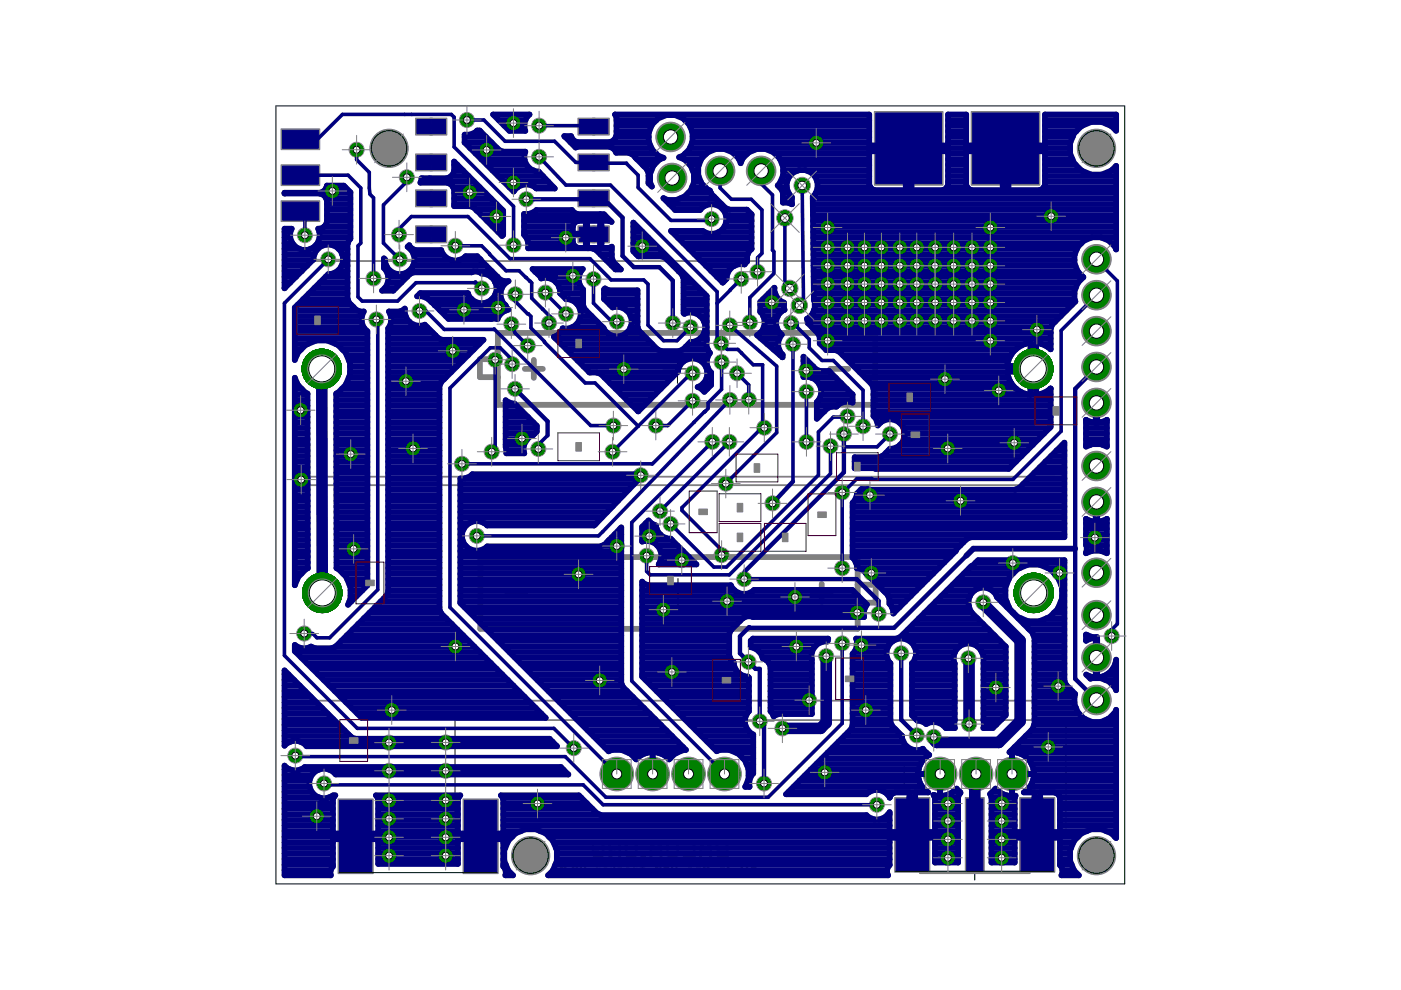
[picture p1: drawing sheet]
<svg xmlns="http://www.w3.org/2000/svg" width="297mm" height="210mm" viewBox="0 0 297 210" stroke-linecap="round" stroke-linejoin="round" font-family="sans-serif">
<g fill="none" stroke="#000" stroke-width=".21">
<path d="M89.1 34.4h1.6M89.1 26.8h1.6M89.9 26.1v1.5M89.9 33.7v1.5M92.2 34.4h1.5M92.2 26.8h1.5M92.9 26.1v1.5M92.9 33.7v1.5M123.6 34.4h1.5M123.6 26.8h1.5M124.3 26.1v1.5M124.3 33.7v1.5"/>
<path d="M126.6 34.4h1.5M126.6 26.8h1.5M127.4 26.1v1.5M127.4 33.7v1.5M89.1 49.7h1.6M89.1 42.1h1.6M89.9 41.3v1.5M89.9 48.9v1.5M92.2 49.7h1.5M92.2 42.1h1.5M92.9 41.3v1.5M92.9 48.9v1.5"/>
<path d="M123.6 49.7h1.5M123.6 42.1h1.5M124.3 41.3v1.5M124.3 48.9v1.5M126.6 49.7h1.5M126.6 42.1h1.5M127.4 41.3v1.5M127.4 48.9v1.5M140.6 78.2h6.1M143.6 75.2v6.1M140.7 125.7h6.1M143.7 122.7v6.1"/>
<path d="M189.4 164.1h4.6M191.7 161.8v4.6M204.8 184.7h3.7M206.7 182.9v3.7"/>
</g>
<g fill="none" stroke="#808080" stroke-width=".47">
<path d="M118.9 183.9l.3-.2h.4l.2 .2v.9M118.9 183.9v.9l.3 .3h.4l.2-.3M118.9 183.9l.9 .9M120.5 184.8h.2v.3h-.2zM122.4 183.9l-.2-.2h-.5l-.2 .2v.3l.9 .9h-.9M123.1 183.7v.9l.5 .5 .5-.5v-.9M126.4 184.2h.3l.4 .4M127.1 184.2v.9M128.8 184.6h-.9l.2-.4h.5l.2 .2v.4l-.2 .3h-.5M129.5 184.2l.7 .4-.7 .5M130.2 183.7v1.4M131 184.2h.7l.2 .2v.4l-.2 .3h-.7"/>
<path d="M133.4 184.2h-.5l-.2 .2v.7h.7l.2-.3-.2-.2h-.7M134.3 184.2h.2l.5 .4M135 184.2v.9M135.8 183.7h.9M136.2 183.7v1.4M139.1 183.9l.3-.2h.7v1.4h-.7l-.3-.3 .3-.4zM139.4 184.4h.7M140.8 184.4h.9M140.8 185.1v-.9l.5-.5 .4 .5v.9M142.5 184.4h.9M142.5 183.7v1.4M143.4 183.7v1.4"/>
<path d="M146.8 184.6h-.9l.2-.4h.5l.2 .2v.4l-.2 .3h-.5M147.6 185.1v-.7l.2-.2h.7v.9M149.5 183.7h.4l.3 .2v.9l-.3 .3h-.4l-.3-.3v-.9zM150.9 184.4h.9M152.6 185.1v-.7l.2-.2h.7v.9M154.2 183.7h.4M154.2 185.1h.4M154.4 183.7v1.4M155.4 184.4h.9M157 185.1h.4M157.4 183.7h-.2v1.4M158.1 185.1h.5"/>
<path d="M158.6 183.7h-.3v1.4M159.3 185.1v-.9l.5-.5 .5 .5v.9M159.3 184.4h1"/>
</g>
<g fill="none" stroke="#808080" stroke-width=".61">
<path d="M125.7 179l.6-.5h1l.6 .5v2.2l-.6 .5h-1l-.6-.5v-1.1h1.1M133.3 178.5h1l.6 .5v2.2l-.6 .5h-1l-.5-.5v-2.2zM141.5 178.5v2.7l.5 .5h1.1l.6-.5v-2.7M147.2 178.5v3.2h-2.2M152.6 178.5h1.6v3.2h-1.6l-.6-.5v-.6l.6-.5-.6-.5v-.6zM192.7 170.8h2.4v14.2h23.1v-14.2h2.4M130.3 180.6l-1.1 1.1M131.4 180.6h-1.6l-.6-.5v-1.1l.6-.5h1.6v3.2M136.1 181.2h.5v.5h-.5zM138 180.1h2.1M138 181.7v-2.1l1.1-1.1 1 1.1v2.1M148.5 180.1h2.2"/>
<path d="M148.5 181.7v-2.1l1.1-1.1 1.1 1.1v2.1M152.6 180.1h1.6"/>
</g>
<g fill="none" stroke="#808080" stroke-width=".38">
<path d="M63.6 55.4h160M65.6 78.3h5.2M65.6 78h5.2M65.7 78.7h5.1M65.7 77.6h5M65.8 79h4.9M65.8 77.3h4.8M65.9 79.4h4.6M66 76.9h4.5M66.1 79.7h4.2M66.2 76.6h4M66.5 76.2h3.4"/>
<path d="M67.1 75.9h2.3M216.5 78.3h5.2M216.5 78h5.1M216.5 78.7h5.1M216.5 77.6h5.1M216.6 79h4.9M216.6 77.3h4.9M216.8 79.4h4.6M216.8 76.9h4.5M217 79.7h4.1M217 76.6h4.1M217.4 76.2h3.3"/>
<path d="M217.9 75.9h2.3M66.4 80.1h3.6M66.9 80.4h2.6M67.9 80.8h.7M217.3 80.1h3.6M217.8 80.4h2.6M218.8 80.8h.6M63.6 101.1h160M63.8 102.9h159.9M65.7 125.8h5.2M65.8 126.2h5.1M65.8 125.5h5.1"/>
<path d="M65.8 125.1h5M65.8 126.5h5M65.9 124.8h4.8M66 126.9h4.7M66.1 124.4h4.4M66.2 127.2h4.3M66.4 124.1h3.9M66.4 127.5l1.4 .7M66.5 127.6h3.7M66.7 123.7h3.2M66.9 127.9h2.8M67.3 123.4h2.1"/>
<path d="M67.8 128.2h1.1M70.5 124.4a2.53 2.53 0 0 1 .2 2.4M70.5 124.4a2.59 2.59 0 0 0-3.8-.7 2.59 2.59 0 0 0-.3 3.8M70.7 126.8a2.54 2.54 0 0 1-2.9 1.4M216.6 125.8h5.2M216.6 125.5h5.1M216.6 126.2h5.1M216.7 125.1h5M216.7 126.5h4.9M216.8 124.8h4.8M216.8 126.9h4.7M217 124.4h4.4"/>
<path d="M217 127.2h4.3M217.2 124.1h3.9M217.3 127.5l1.3 .7M217.3 127.6h3.7M217.6 123.7h3.2M217.8 127.9h2.8M218.1 123.4h2.1M218.6 128.2h1.1M221.4 124.4a2.53 2.53 0 0 1 .1 2.4M221.4 124.4a2.59 2.59 0 0 0-3.8-.7 2.59 2.59 0 0 0-.3 3.8M221.5 126.8a2.55 2.55 0 0 1-2.9 1.4M63.8 148.6h159.9"/>
<path d="M96.5 175.5v-22.8h129.5v22.8"/>
<circle cx="68.2" cy="78.2" r="2.59"/>
<circle cx="219.1" cy="78.2" r="2.59"/>
</g>
<g fill="#808080" stroke="#808080" stroke-width=".21">
<path d="M205.2 172.6h3v12.2h-3z"/>
<path d="M98.5 169.7h6.8v15.2h-6.8z"/>
<path d="M72 169.7h6.8v15.2h-6.8z"/>
<path d="M206.2 24h14v14.9h-14z"/>
<path d="M185.7 24h13.9v14.9h-13.9z"/>
<path d="M205 169.4h3.4v15.2h-3.4z"/>
<path d="M216.5 169.4h6.9v15.2h-6.9z"/>
<path d="M190 169.4h6.8v15.2h-6.8z"/>
<path d="M59.6 27.3h8.2v4.4h-8.2z"/>
<path d="M59.6 34.9h8.2v4.4h-8.2z"/>
<path d="M59.6 42.6h8.2v4.4h-8.2z"/>
<path d="M98.2 169.4h7.4v15.8h-7.4z"/>
<path d="M71.7 169.4h7.4v15.8h-7.4z"/>
<path d="M205.9 23.6h14.6v15.7h-14.6z"/>
<path d="M185.4 23.6h14.5v15.7h-14.5z"/>
<path d="M204.7 169.1h4v15.8h-4z"/>
<path d="M216.2 169.1h7.4v15.8h-7.4z"/>
<path d="M189.7 169.1h7.4v15.8h-7.4z"/>
<path d="M122.5 47.9h3.6v3.6h-3.6z"/>
<path d="M125.6 47.9h3.6v3.6h-3.6z"/>
<path d="M125.6 40.3h3.6v3.6h-3.6z"/>
<path d="M122.5 40.3h3.6v3.6h-3.6z"/>
<path d="M125.6 32.6h3.6v3.6h-3.6z"/>
<path d="M122.5 32.6h3.6v3.6h-3.6z"/>
<path d="M125.6 25h3.6v3.6h-3.6z"/>
<path d="M122.5 25h3.6v3.6h-3.6z"/>
<path d="M91.1 47.9h3.6v3.6h-3.6z"/>
<path d="M88.1 47.9h3.6v3.6h-3.6z"/>
<path d="M91.1 40.3h3.6v3.6h-3.6z"/>
<path d="M88.1 40.3h3.6v3.6h-3.6z"/>
<path d="M88.1 32.6h3.6v3.6h-3.6z"/>
<path d="M91.1 32.6h3.6v3.6h-3.6z"/>
<path d="M88.1 25h3.6v3.6h-3.6z"/>
<path d="M91.1 25h3.6v3.6h-3.6z"/>
</g>
<path d="M105.6 70.6h79.9v15.2h-79.9zM105.6 76.2h-3.9v3.8h3.9M111.3 78.2h3.8M113.2 76.3v3.8M176 78.2h3.8M101.8 118.1h80v15.2h-80zM107.5 125.7h3.9M172.3 125.7h3.8M174.2 123.8v3.8M181.8 124h3.9v3.8h-3.9" fill="none" stroke="#808080" stroke-width="1.2"/>
<g fill="#808080" stroke="#808080" stroke-width=".21">
<circle cx="82.5" cy="31.5" r="4.1"/>
<circle cx="112.5" cy="181.4" r="4.1"/>
<circle cx="232.5" cy="181.4" r="4.1"/>
<circle cx="232.5" cy="31.5" r="4.1"/>
<circle cx="214.6" cy="164.1" r="3.6"/>
<circle cx="206.9" cy="164.1" r="3.6"/>
<circle cx="199.3" cy="164.1" r="3.6"/>
<circle cx="130.8" cy="164.1" r="3.6"/>
<circle cx="138.4" cy="164.1" r="3.6"/>
<circle cx="153.6" cy="164.1" r="3.6"/>
<circle cx="146" cy="164.1" r="3.6"/>
<circle cx="232.5" cy="85.4" r="3.1"/>
<circle cx="232.5" cy="77.8" r="3.1"/>
<circle cx="232.5" cy="70.2" r="3.1"/>
<circle cx="232.5" cy="62.6" r="3.1"/>
<circle cx="232.5" cy="55" r="3.1"/>
<circle cx="152.7" cy="36.2" r="3.1"/>
<circle cx="161.4" cy="36.2" r="3.1"/>
<circle cx="142.2" cy="29" r="3.1"/>
<circle cx="142.5" cy="37.7" r="3.1"/>
<circle cx="232.5" cy="121.4" r="3.1"/>
<circle cx="232.5" cy="148.4" r="3.1"/>
<circle cx="232.5" cy="139.4" r="3.1"/>
<circle cx="232.5" cy="130.4" r="3.1"/>
<circle cx="232.5" cy="106.4" r="3.1"/>
<circle cx="232.5" cy="98.8" r="3.1"/>
<circle cx="157.8" cy="122.8" r="1.59"/>
<circle cx="111.6" cy="42.2" r="1.59"/>
<circle cx="142.6" cy="68.5" r="1.59"/>
<circle cx="178.9" cy="92" r="1.59"/>
<circle cx="194.4" cy="155.9" r="1.59"/>
<circle cx="186.3" cy="130.1" r="1.59"/>
<circle cx="191.1" cy="138.5" r="1.59"/>
<circle cx="188.7" cy="92" r="1.59"/>
<circle cx="154.6" cy="93.7" r="1.59"/>
<circle cx="139.9" cy="108.4" r="1.59"/>
<circle cx="116.4" cy="68.5" r="1.59"/>
<circle cx="96.5" cy="52.1" r="1.59"/>
<circle cx="114.1" cy="95.2" r="1.59"/>
<circle cx="109.2" cy="82.4" r="1.59"/>
<circle cx="158.7" cy="84.8" r="1.59"/>
<circle cx="156.3" cy="79.1" r="1.59"/>
<circle cx="146.8" cy="79.1" r="1.59"/>
<circle cx="109.3" cy="62.4" r="1.59"/>
<circle cx="108.9" cy="52" r="1.59"/>
<circle cx="129.9" cy="95.8" r="1.59"/>
<circle cx="176.1" cy="94.6" r="1.59"/>
<circle cx="102.2" cy="61.2" r="1.59"/>
<circle cx="137.1" cy="117.8" r="1.59"/>
<circle cx="64.6" cy="49.9" r="1.59"/>
<circle cx="146.4" cy="69.4" r="1.59"/>
<circle cx="84.6" cy="49.7" r="1.59"/>
<circle cx="179.7" cy="68" r="1.59"/>
<circle cx="183.3" cy="68" r="1.59"/>
<circle cx="206.1" cy="68" r="1.59"/>
<circle cx="186.9" cy="68" r="1.59"/>
<circle cx="194.4" cy="68" r="1.59"/>
<circle cx="198.3" cy="68" r="1.59"/>
<circle cx="202.2" cy="68" r="1.59"/>
<circle cx="179.7" cy="64.1" r="1.59"/>
<circle cx="183.3" cy="64.1" r="1.59"/>
<circle cx="206.1" cy="64.1" r="1.59"/>
<circle cx="186.9" cy="64.1" r="1.59"/>
<circle cx="190.8" cy="64.1" r="1.59"/>
<circle cx="194.4" cy="64.1" r="1.59"/>
<circle cx="198.3" cy="64.1" r="1.59"/>
<circle cx="202.2" cy="64.1" r="1.59"/>
<circle cx="179.7" cy="56.3" r="1.59"/>
<circle cx="183.3" cy="56.3" r="1.59"/>
<circle cx="206.1" cy="56.3" r="1.59"/>
<circle cx="186.9" cy="56.3" r="1.59"/>
<circle cx="190.8" cy="56.3" r="1.59"/>
<circle cx="194.4" cy="56.3" r="1.59"/>
<circle cx="198.2" cy="56.3" r="1.59"/>
<circle cx="202.2" cy="56.3" r="1.59"/>
<circle cx="179.7" cy="60.2" r="1.59"/>
<circle cx="183.3" cy="60.2" r="1.59"/>
<circle cx="206.1" cy="60.2" r="1.59"/>
<circle cx="186.9" cy="60.2" r="1.59"/>
<circle cx="190.8" cy="60.2" r="1.59"/>
<circle cx="194.4" cy="60.2" r="1.59"/>
<circle cx="198.3" cy="60.2" r="1.59"/>
<circle cx="202.2" cy="60.2" r="1.59"/>
<circle cx="179.7" cy="52.5" r="1.59"/>
<circle cx="183.3" cy="52.5" r="1.59"/>
<circle cx="206.1" cy="52.5" r="1.59"/>
<circle cx="186.9" cy="52.5" r="1.59"/>
<circle cx="190.8" cy="52.5" r="1.59"/>
<circle cx="194.4" cy="52.5" r="1.59"/>
<circle cx="198.3" cy="52.5" r="1.59"/>
<circle cx="202.2" cy="52.5" r="1.59"/>
<circle cx="82.5" cy="181.4" r="1.59"/>
<circle cx="82.5" cy="163.4" r="1.59"/>
<circle cx="82.5" cy="173.6" r="1.59"/>
<circle cx="82.5" cy="177.5" r="1.59"/>
<circle cx="94.5" cy="181.4" r="1.59"/>
<circle cx="94.5" cy="157.4" r="1.59"/>
<circle cx="94.5" cy="163.4" r="1.59"/>
<circle cx="94.5" cy="173.6" r="1.59"/>
<circle cx="94.5" cy="177.5" r="1.59"/>
<circle cx="212.4" cy="174.1" r="1.59"/>
<circle cx="212.4" cy="178" r="1.59"/>
<circle cx="212.4" cy="181.9" r="1.59"/>
<circle cx="201" cy="181.9" r="1.59"/>
<circle cx="201" cy="178" r="1.59"/>
<circle cx="201" cy="174.1" r="1.59"/>
<circle cx="87.6" cy="95.1" r="1.59"/>
<circle cx="99.6" cy="40.8" r="1.59"/>
<circle cx="96" cy="74.4" r="1.59"/>
<circle cx="75" cy="116.4" r="1.59"/>
<circle cx="105.6" cy="65.2" r="1.59"/>
<circle cx="121.5" cy="58.5" r="1.59"/>
<circle cx="132.2" cy="78.3" r="1.59"/>
<circle cx="110.7" cy="93" r="1.59"/>
<circle cx="70.5" cy="40.5" r="1.59"/>
<circle cx="173.1" cy="30.3" r="1.59"/>
<circle cx="184.4" cy="105" r="1.59"/>
<circle cx="96.6" cy="137.1" r="1.59"/>
<circle cx="175.5" cy="48.2" r="1.59"/>
<circle cx="63.7" cy="87" r="1.59"/>
<circle cx="98.4" cy="65.7" r="1.59"/>
<circle cx="136.2" cy="52.2" r="1.59"/>
<circle cx="200.3" cy="80.4" r="1.59"/>
<circle cx="130.8" cy="115.8" r="1.59"/>
<circle cx="122.7" cy="121.8" r="1.59"/>
<circle cx="135.8" cy="100.8" r="1.59"/>
<circle cx="74.4" cy="96.3" r="1.59"/>
<circle cx="154.2" cy="127.5" r="1.59"/>
<circle cx="137.6" cy="113.7" r="1.59"/>
<circle cx="144.5" cy="118.8" r="1.59"/>
<circle cx="203.6" cy="106.2" r="1.59"/>
<circle cx="224.6" cy="121.5" r="1.59"/>
<circle cx="211.8" cy="82.8" r="1.59"/>
<circle cx="211.1" cy="145.8" r="1.59"/>
<circle cx="215" cy="93.9" r="1.59"/>
<circle cx="219.8" cy="69.9" r="1.59"/>
<circle cx="184.7" cy="121.5" r="1.59"/>
<circle cx="142.5" cy="142.5" r="1.59"/>
<circle cx="140.7" cy="129.3" r="1.59"/>
<circle cx="182.6" cy="136.8" r="1.59"/>
<circle cx="232.1" cy="114" r="1.59"/>
<circle cx="224.3" cy="145.5" r="1.59"/>
<circle cx="214.7" cy="119.4" r="1.59"/>
<circle cx="170.9" cy="78.6" r="1.59"/>
<circle cx="120" cy="50.4" r="1.59"/>
<circle cx="108.9" cy="38.7" r="1.59"/>
<circle cx="171.6" cy="148.5" r="1.59"/>
<circle cx="168.8" cy="137.1" r="1.59"/>
<circle cx="168.5" cy="126.6" r="1.59"/>
<circle cx="183.6" cy="150.6" r="1.59"/>
<circle cx="181.8" cy="129.9" r="1.59"/>
<circle cx="174.9" cy="163.8" r="1.59"/>
<circle cx="114" cy="170.4" r="1.59"/>
<circle cx="127.1" cy="144.3" r="1.59"/>
<circle cx="222.2" cy="158.4" r="1.59"/>
<circle cx="83.1" cy="150.6" r="1.59"/>
<circle cx="67.2" cy="173.1" r="1.59"/>
<circle cx="63.9" cy="101.7" r="1.59"/>
<circle cx="163.6" cy="64.1" r="1.59"/>
<circle cx="86.1" cy="80.8" r="1.59"/>
<circle cx="201" cy="170.4" r="1.59"/>
<circle cx="212.4" cy="170.3" r="1.59"/>
<circle cx="82.5" cy="169.7" r="1.59"/>
<circle cx="94.5" cy="169.7" r="1.59"/>
<circle cx="82.5" cy="157.5" r="1.59"/>
<circle cx="210" cy="48.2" r="1.59"/>
<circle cx="210" cy="72.2" r="1.59"/>
<circle cx="175.5" cy="68" r="1.59"/>
<circle cx="175.5" cy="64.1" r="1.59"/>
<circle cx="175.5" cy="56.3" r="1.59"/>
<circle cx="175.5" cy="60.2" r="1.59"/>
<circle cx="175.5" cy="52.5" r="1.59"/>
<circle cx="175.5" cy="72.2" r="1.59"/>
<circle cx="210" cy="68" r="1.59"/>
<circle cx="210" cy="64.1" r="1.59"/>
<circle cx="210" cy="56.3" r="1.59"/>
<circle cx="210" cy="60.2" r="1.59"/>
<circle cx="210" cy="52.5" r="1.59"/>
<circle cx="105.3" cy="45.9" r="1.59"/>
<circle cx="200.9" cy="95.1" r="1.59"/>
<circle cx="190.8" cy="68" r="1.59"/>
<circle cx="222.9" cy="45.8" r="1.59"/>
<circle cx="103.2" cy="31.8" r="1.59"/>
<circle cx="108.9" cy="26.1" r="1.59"/>
<circle cx="171" cy="93.7" r="1.59"/>
<circle cx="171" cy="83" r="1.59"/>
<circle cx="168.1" cy="73" r="1.59"/>
<circle cx="163.8" cy="106.7" r="1.59"/>
<circle cx="160.6" cy="57.6" r="1.59"/>
<circle cx="159" cy="68.3" r="1.59"/>
<circle cx="154.7" cy="69" r="1.59"/>
<circle cx="185.9" cy="170.6" r="1.59"/>
<circle cx="235.7" cy="134.9" r="1.59"/>
<circle cx="150.9" cy="46.4" r="1.59"/>
<circle cx="153.9" cy="102.5" r="1.59"/>
<circle cx="68.7" cy="166.1" r="1.59"/>
<circle cx="64.5" cy="134.3" r="1.59"/>
<circle cx="99" cy="25.4" r="1.59"/>
<circle cx="75.6" cy="31.8" r="1.59"/>
<circle cx="79.2" cy="59" r="1.59"/>
<circle cx="79.8" cy="67.7" r="1.59"/>
<circle cx="153" cy="117.7" r="1.59"/>
<circle cx="152.9" cy="72.8" r="1.59"/>
<circle cx="157.2" cy="59.1" r="1.59"/>
<circle cx="178.6" cy="136.4" r="1.59"/>
<circle cx="178.6" cy="120.5" r="1.59"/>
<circle cx="162.1" cy="90.7" r="1.59"/>
<circle cx="178.6" cy="104.4" r="1.59"/>
<circle cx="62.6" cy="160.2" r="1.59"/>
<circle cx="114.3" cy="33.3" r="1.59"/>
<circle cx="114.3" cy="26.6" r="1.59"/>
<circle cx="179.7" cy="88.3" r="1.59"/>
<circle cx="142.2" cy="111.1" r="1.59"/>
<circle cx="151" cy="93.7" r="1.59"/>
<circle cx="205.5" cy="153.5" r="1.59"/>
<circle cx="205.3" cy="139.6" r="1.59"/>
<circle cx="115.6" cy="62" r="1.59"/>
<circle cx="108.4" cy="68.7" r="1.59"/>
<circle cx="111.9" cy="73.3" r="1.59"/>
<circle cx="108.6" cy="77.2" r="1.59"/>
<circle cx="120" cy="66.5" r="1.59"/>
<circle cx="165.9" cy="154.4" r="1.59"/>
<circle cx="175.2" cy="139.1" r="1.59"/>
<circle cx="162" cy="166.1" r="1.59"/>
<circle cx="161.1" cy="152.9" r="1.59"/>
<circle cx="158.7" cy="140.3" r="1.59"/>
<circle cx="208.5" cy="127.7" r="1.59"/>
<circle cx="198" cy="156.2" r="1.59"/>
<circle cx="105" cy="76.3" r="1.59"/>
<circle cx="104.2" cy="95.8" r="1.59"/>
<circle cx="154.7" cy="84.8" r="1.59"/>
<circle cx="101.1" cy="113.6" r="1.59"/>
<circle cx="130.8" cy="68.2" r="1.59"/>
<circle cx="125.8" cy="59.2" r="1.59"/>
<circle cx="86.3" cy="37.6" r="1.59"/>
<circle cx="84.8" cy="55" r="1.59"/>
<circle cx="69.6" cy="55" r="1.59"/>
<circle cx="121.6" cy="158.6" r="1.59"/>
<circle cx="170.1" cy="39.3" r="1.74"/>
<circle cx="169.5" cy="64.7" r="1.74"/>
<circle cx="166.4" cy="46.2" r="1.74"/>
<circle cx="167.4" cy="61.2" r="1.74"/>
<circle cx="139" cy="90.2" r="1.59"/>
<circle cx="130" cy="90.2" r="1.59"/>
<circle cx="88.9" cy="65.9" r="1.59"/>
<circle cx="146.8" cy="85" r="1.59"/>
<circle cx="97.9" cy="98.3" r="1.59"/>
<circle cx="153" cy="76.8" r="1.59"/>
<circle cx="167.7" cy="68.5" r="1.59"/>
<circle cx="183" cy="90.4" r="1.59"/>
</g>
<g fill="#000080" stroke="#000080" stroke-width=".21">
<path d="M59.9 27.6h7.6v3.8h-7.6z"/>
<path d="M59.9 35.2h7.6v3.9h-7.6z"/>
<path d="M59.9 42.9h7.6v3.8h-7.6z"/>
<path d="M98.5 169.7h6.8v15.2h-6.8z"/>
<path d="M72 169.7h6.8v15.2h-6.8z"/>
<path d="M206.2 24h14v14.9h-14z"/>
<path d="M185.7 24h13.9v14.9h-13.9z"/>
<path d="M205 169.4h3.4v15.2h-3.4z"/>
<path d="M216.5 169.4h6.9v15.2h-6.9z"/>
<path d="M190 169.4h6.8v15.2h-6.8z"/>
<path d="M122.8 48.2h3v3h-3z"/>
<path d="M125.9 48.2h3v3h-3z"/>
<path d="M125.9 40.6h3v3h-3z"/>
<path d="M122.8 40.6h3v3h-3z"/>
<path d="M125.9 32.9h3v3h-3z"/>
<path d="M122.8 32.9h3v3h-3z"/>
<path d="M125.9 25.3h3v3h-3z"/>
<path d="M122.8 25.3h3v3h-3z"/>
<path d="M91.4 48.2h3v3h-3z"/>
<path d="M88.4 48.2h3v3h-3z"/>
<path d="M91.4 40.6h3v3h-3z"/>
<path d="M88.4 40.6h3v3h-3z"/>
<path d="M88.4 32.9h3v3h-3z"/>
<path d="M91.4 32.9h3v3h-3z"/>
<path d="M88.4 25.3h3v3h-3z"/>
<path d="M91.4 25.3h3v3h-3z"/>
</g>
<path d="M127.4 42.1l-3.1-.1-.4 .2h-12.3M127.4 42.1l.4 .4v.6h1.2l3 3v8.2l2.4 2.3h5.4l2.8 2.9v9M127.4 42.1l-.1 .4M232.5 77.8l-4.5 4.6v61.5l4.5 4.5M109.2 82.4l6.9 6.9v3M178.9 92v8.1l-21 21-.1 1.7M168.1 102.1l-4.3 4.6M204.9 117.8l-15.3 15.3h-30.6l-.2-.1-1.9 1.9v3.6l3.3 3.3h.9v11.1l.9 .9v12.3M157.8 122.8v.4M157.8 122.8h23.8l4.7 4.6v2.7M191.1 138.5v14.1l3.3 3.3M198 156.2v.3" fill="none" stroke="#000080" stroke-width=".93"/>
<g fill="none" stroke="#000080" stroke-width=".76">
<path d="M63.7 37.1h10.1l2.7 2.8v11.6l-.6 .6v10.8l.9 .9h7.5l3.9-3.9h12.4l.2-.1 1.4 1.4M63.8 29.5h3.5l5.3-5.2h23.1l.6 .5v6.4l12.6 12.6v8.2M75.6 31.7v2.1l2.7 2.8 .1 4.6 .8 .8v17M86.3 37.6v.9l-5 5v8l3.5 3.5h-.8M99 25.4h3.6l4.5 4.6h10.5l4.5 4.4 10.7 .2 2.5 2.5v2.7l7 6.9h8.3l.3-.3M114.3 26.1l-.9 .5h13.8l.2 .2h-3.1M114.3 33.3l5.7 5.9h9.4l22.6 22.6v10.1l2.2 2.2h2.2l.8 .7M124.3 26.8h.1M124.3 26.8l-.1 .3M152.7 36.2v3.7l2.4 2.3h4.2l2.2 2.3v9.2l-.9 1v2.9M161.4 36.2v2.7l2.4 2.4v11.7l.3 .3v4.7l-5.1 5.1v5.2M170.1 39.3l.3 26-.9-.6"/>
<path d="M63.7 44.8l.9 .9v4.2M69.6 55l-9.3 9.3v74.7l15.5 15.4h41.6l4.2 4.2M84.6 49.7v-1.2l2.6-2.6h12l8.9 8.9h17l4.5 4.6h6.9l.9 .8v8.7l3.3 3.3h2.8l2.9-2.8M96.5 52.1h5.6l5.2 5.3h2.8l2.6 2.6v3.2l4.1 4.1v1.1l-.4 .1M125.8 59.2v5.1l3.9 3.9h1.1M157.2 59.1l-5.2 5.2M166.4 46.2v13.9l1 1.1M232.3 54.5l.2 .5M232.5 54.8v.2M232.5 55l.1 .3 4.3 4.3v72.7l-1.1 1.1M79.8 67.7l.3 .3v57l-10.2 10.2h-2.7l-.9-.9h-1.8M88.9 65.9h1.4l3.9 3.9h10.6l20.4 20.4h4.8"/>
<path d="M105 76.3v18.7l-.8 .8M108.4 68.7l.8 1.9 2.7 2.7M108.6 77.2v-.9l-2.6-2.6h-2.1l-8.5 8.6v46.5l35.4 35.3M109.3 62.4v1.5l3.3 3.2v2.4l11.5 11.7h2.1l9.1 9.2M115.1 65.6h.1M115.6 62l4.4 4.5M146.8 79.1h-.3l-11.2 11.3M153 76.8v5.7l-2.9 2.9v1.2l-.6 .6M154.7 69l10 8.6v14.1l-10.8 10.8M156.3 79.1l2.4 2.5v3.2M157.2 74.9l2.5 2.4h2v13.2M157.2 74.8v.1"/>
<path d="M167.7 68.5h1.3v.9l2.6 2.5v1.8l2.7 2.7h2.4l6.3 6.3v7.7M168.1 73v29.1M232.5 62.6l-7.5 7.5v21.3l-10.2 10.2h-30v-.1h-3.1l-2.8 2.8-.3 .1v16.1M116.1 92.3l-2 2v.9M135.3 90.4l-5.4 5.4M138.3 98.3h-.1M146.8 85l-5.2 5.2h-2.6M147.2 89.5l-8.8 8.8h-40.5M147.2 89.5h.1M149.5 87.2l-2.3 2.3M149.5 87.2h.1M151 93.7l-17.1 17.1v33.6l19.7 19.7"/>
<path d="M154.6 93.7l-14.7 14.7M154.7 84.8l-27.8 28.8h-25.8M161.7 90.5l-17.1 17.1v.6l8.4 8.4v1.1M161.7 90.5l.4 .2M171 83v10.7M176.1 94.6v5.8l-21.5 21.5h-16.8l-.7-.8v-3.3M179.7 88.3l-.2 .1h-2.8l-3.2 3.2v9.1l-19.5 19.5h-2.7l-9.1-9.1M188.7 92l-2.7 2.7h-7.1M178.6 136.4v17l-15.7 15.6h-34.4l-8.7-8.6h-57l-.2-.2M235.8 133.4l-.1 1.5M235.8 133.4v1.5M68.7 166.4h55l4.2 4.2h58"/>
<path d="M68.7 166.1l.3 .3"/>
</g>
<g fill="none" stroke="#000080" stroke-width="1.2">
<path d="M69.2 39.7h4M89.2 38.5h11.3M89.4 37.8h5.4l.7-.3 .5-.5 .3-.7v-2.1l10.4 10.5v5.1l-.3 .2-5.9-6-.8-.3h-3.4v-3.5l-.3-.7-.5-.5-.7-.3h-5.7zM89.9 34.4h3M89.9 26.8h3M95.7 37.3h3.7M96.1 39.7h5.6M96.3 36.1h1.9M96.3 34.9h.7M98.5 28.6h1.1l1.2-.5 .4-.4h.5l4.1 4.1 .9 .4h4.7a3 3 0 0 0 2.8 4.2l3.4 3.6h-3.9a3.1 3.1 0 0 0-4.8 .6l-10.4-10.4zM98.5 30.2h5.7M98.5 29h4.5"/>
<path d="M99.7 31.4h5.7M100.8 32.6h10.4M101 27.8h.9M102 33.8h9.2M103.2 34.9h8.4M104.4 36.1h8.7M104.5 24.3h7.8a3.1 3.1 0 0 0-.9 3.4h-3.4zM105.6 37.3h9.5M105.7 25.5h5.7M106.8 38.5h9.4M106.9 26.6h4.2M108 39.7h1.7"/>
<path d="M113.5 39.7h3.9M119.8 29h1.3M121 30.2h16.6M129.9 31.4h8.2M129.9 31.4l.7 1h2.6l.9 .3 3.1 3.2 .3 .8v2.2l.7 .7a4.4 4.4 0 0 1 2.5-6.1 4.7 4.7 0 0 1-2.4-7.2 4.7 4.7 0 0 1 7.5-.2 4.7 4.7 0 0 1-1.8 7.2 4.7 4.7 0 0 1 2.9 6.1 4.7 4.7 0 0 1-6.2 2.6l2.5 2.5h5.2a3.2 3.2 0 0 1 4.4-.6 3.2 3.2 0 0 1 .6 4.5 3.2 3.2 0 0 1-4.4 .6h-6.7l10.9 10.9 .4-.4M129.9 31.4l-.7-.3h-6.7l-.5 .2-2.4-2.4h1.5l.2 .5 .5 .5 .7 .3h6.7l.7-.3 .5-.5 .3-.7v-3.7l-.3-.7h53.9v6.5h7.7v9.5h-6.5a1.38 1.38 0 0 1-1.2-1.2v-7h16.7v7a1.39 1.39 0 0 1-1.2 1.2h-6.5v-9.5h7.7v-6.5h3.9v6.5h7.7v9.5h-6.6a1.39 1.39 0 0 1-1.1-1.2v-7h16.7v7a1.38 1.38 0 0 1-1.3 1.2h-6.5v-9.5h7.8v-6.5h15v3.4a5.6 5.6 0 0 0-8.5 0 5.6 5.6 0 0 0 1.2 8.5M130.6 29h6.9M130.7 27.8h7M130.7 26.6h7.5M130.7 25.5h8.5M133.7 32.6h5.4M135 33.8h5"/>
<path d="M136.2 34.9h2.5M137.3 36.1h.8M137.5 38.5h.3M137.5 37.3h.3M145 33.8h3.7M145.2 25.5h39.1M145.2 32.6h4.6M146.2 26.6h38.1M146.2 31.4h45.8M146.3 34.9h1.9M146.7 39.7h2.9M146.7 27.8h37.6"/>
<path d="M146.7 30.2h37.6M146.8 29h37.5M146.9 36.1h1.1M147.1 38.5h1.5M147.1 37.3h1M155.6 32.6h2.9M156.7 33.8h.7M164.3 32.6h20M165.3 39.7h1.5M165.4 33.8h18.9M165.5 38.5h1.4M165.9 34.9h18.4"/>
<path d="M166 37.3h1.5M166 36.1h3.2M170.9 36.1h13.4M172.7 37.3h11.6M173.3 38.5h11M173.3 39.7h11.2M192 39.7h1.3M192 38.5h1.3M192 37.3h1.3M192 36.1h1.3M192 34.9h1.3M192 33.8h1.3"/>
<path d="M192 32.6h1.3M193.3 31.4h19.3M200.8 39.7h4.3M201 38.5h3.9M201 37.3h3.9M201 36.1h3.9M201 34.9h3.9M201 33.8h3.9M201 32.6h3.9M201 30.2h3.9M201 29h3.9M201 27.8h3.9"/>
<path d="M201 26.6h3.9M201 25.5h3.9M212.6 39.7h1.2M212.6 38.5h1.2M212.6 37.3h1.2M212.6 36.1h1.2M212.6 34.9h1.2M212.6 33.8h1.2M212.6 32.6h1.2M213.8 31.4h13.1M221.3 39.7h15.3M221.6 38.5h15"/>
<path d="M221.6 37.3h15M221.6 36.1h7.7M221.6 34.9h6.5M221.6 33.8h5.8M221.6 32.6h5.3M221.6 30.2h5.3M221.6 29h5.8M221.6 27.8h6.6M221.6 26.6h7.9M221.6 25.5h15M229.3 36.2a5.5 5.5 0 0 0 7.3-1v17.7a4.7 4.7 0 0 0-7.2-1.5 4.7 4.7 0 0 0 .3 7.4 4.4 4.4 0 0 0-1.7 5.1l-4.9 4.9-.3 .8-.1 4.4a5.5 5.5 0 0 0-3-1.3v4.9h-6.1a5.5 5.5 0 0 1 4.9-4.9v11a5.5 5.5 0 0 1-4.9-4.9h6.1v4.9h.5a5.5 5.5 0 0 0 2.6-1.3v8.1l-8.9 8.9h-28.2l-.4-.1h-4.1v-2.4h5.2l.8-.3 1.5-1.5a3.1 3.1 0 0 0 2.8-4.6 3.1 3.1 0 0 0-5.4-.3v-.4l-.5-1.2-.4-.4v-5.9l-.4-.8-6.9-6.9-.8-.4h-1.9l-1.4-1.4v-1.3l-.3-.8-2.3-2.2-.1-.9 .6-.4a3.5 3.5 0 0 0 1-1.8v-1.3l-.1-.4-.3-22a3.3 3.3 0 0 0 .1-4.7 3.3 3.3 0 0 0-4.7 0 3.3 3.3 0 0 0 .2 4.8v1.5l-.9-.3h-1v-2.1M235.4 26.6h1.2"/>
<path d="M235.7 36.1h.9M60.3 40.9h7.6a1.79 1.79 0 0 0 1.4-1.6h3.6l1.4 1.5v9.8l-.3 .3-.3 .8v11.7l.3 .8 1.5 1.5 .8 .3h.8a3.1 3.1 0 0 0 .8 4.2v53.9l-4.1 4.1a5.8 5.8 0 0 0-2.4-7.7l-.1-37.1a6.1 6.1 0 0 0 .8-9.9 6.1 6.1 0 0 0-9.6 2.8v-11.1l7.1-7.1a3.1 3.1 0 0 0 3.2-3.1 3.1 3.1 0 0 0-3.2-3.2 3.1 3.1 0 0 0-3.1 3.2l-6.2 6.1v-12.6h1.5a3.1 3.1 0 0 0 2.9 4.5 3.1 3.1 0 0 0 2.8-4.5 1.76 1.76 0 0 0 1.8-1.5v-4.5l-.3-.7-.5-.5-.6-.3h-7.6zM60.3 59.9h1.3M60.3 58.7h2.5M60.3 57.5h3.7M60.3 56.3h4.9M60.3 55.1h6M60.3 54h6.4M60.3 52.8h3.2M60.3 51.6h1.7M60.3 50.4h1.2M60.3 49.2h1.3"/>
<path d="M60.3 40.9h14M65.8 52.8h1.6M67.3 51.6h6.4M67.7 49.2h6.6M67.8 50.4h6.5M67.8 59.9h5.9M68.7 48h5.6M69 58.7h4.7M69.2 42.1h5.1M69.3 44.4h5M69.3 46.8h5M69.3 45.6h5"/>
<path d="M69.3 43.3h5M71.5 57.5h2.2M71.8 52.8h1.9M72.4 56.3h1.3M72.5 54h1.2M72.7 55.1h1M81.4 54.8l.2 .2a3.1 3.1 0 0 0 4.7 2.7 3.1 3.1 0 0 0 .1-5.4l.4-.3 .6 .7 .6 .3h5.5a3.1 3.1 0 0 0 5.2 1.3h2.5l4.8 5 .8 .3h1a3.1 3.1 0 0 0-.6 5.1l.2 .5 .4 .4-1.1 .5-.9 .9-.3 .7-10.4-.1-3.6-3.5a3.4 3.4 0 0 0-3.1-1.3l.7-.7h10.1a3.1 3.1 0 0 0 3.6 2.1 3.1 3.1 0 0 0 2.5-3.4 3.1 3.1 0 0 0-3.1-2.8 1.91 1.91 0 0 0-2.2-.3h-12.2l-.8 .4-3.6 3.5h-2.4a3.1 3.1 0 0 0 .4-4.7zM81.4 56.3h.5M81.4 55.1h.2M81.9 57.5h1M82.2 59.9h2.9M82.3 58.7h4"/>
<path d="M86.6 57.5h17.7M86.9 52.8h.5M87.6 56.3h15.5M87.7 54h6.3M87.9 55.1h7.8M89.9 49.7h3M89.9 42.1h3M96.3 43.3h9M96.3 42.1h7.8M96.3 40.9h6.6M97.3 55.1h4.6M100.9 44.4h5.6"/>
<path d="M101.1 44.7h.1M102.1 45.6h4.6M103.3 46.8h3.4M104.1 58.7h1.4M104.4 48h2.3M105 59.9h2.4M105.6 49.2h1.1M111.1 46.8h18.3M111.1 49.2h10.4M111.1 48h10.4M111.1 45.6h17.1M111.6 50.4h9.9"/>
<path d="M112 51.6h9.5M113.3 57.5h9.9M114.6 58.7l.1 .4a3 3 0 0 1 4 3.1l1.3 1.2h3.6M114.6 58.7l-1.7-1.7h10.7a2.97 2.97 0 0 0 0 4.4v3.3l.4 .8 3.9 3.9a3.2 3.2 0 0 0 4 1.8 3.2 3.2 0 0 0 1.9-4 3.2 3.2 0 0 0-3.9-2l-1.8-1.8v-2l.2-.2 .8 .4h6.1v7.8M114.6 58.7h8.1M117.9 59.9h4.9M122.7 46.8a1.38 1.38 0 0 0-1.2 1.2M124.2 46.8v5.8h-1.5a1.38 1.38 0 0 1-1.2-1.2v-1.6h6v2.8h1.6l.6-.3v2.4l.3 .8 1.6 1.6h-1.1l-4.2-4.1-.8-.4h-13.5v-1.2l-.5-1.2-.4-.4v-4.4h1.1l1.1-.5 .4-.4h7.6l.5 .6 .7 .3h5.5l1.7 1.7-.6-.3M124.2 51.6h.3M124.2 50.4h.3M124.2 49.2h.3M124.2 48h.3"/>
<path d="M124.5 46.8v5.8h2.7v-5.8M125.8 52.8h3.9M127.2 51.6h.3M127.2 50.4h.3M127.2 49.2h.3M127.2 48h.3M127.3 54h2.4M127.5 46.8v2.8h-6v-1.6M128.5 55.1h1.4M129.7 56.3h1.1M134.3 52.8h5.5M134.3 51.6h4.3"/>
<path d="M134.3 50.4h3.2M134.3 49.2h2M134.3 48h.8M134.9 54h6.1M140.7 42.1h.1M141.5 55.1h.7M141.9 43.3h11.1M142.5 49.2h6.9M142.7 56.3h.7M143.1 44.4h5.4M143.7 50.4h15.6M143.9 57.5h.7"/>
<path d="M143.9 57.6h.1M144.2 42.1h7.6M144.8 58.7h1M144.9 51.6h14.4M144.9 59.9h2.1M145.9 40.9h4.8M146.1 52.8h13.2M147.3 54h11.2M148.4 55.1h10M149.6 56.3h6.2M150.8 57.5h3.7M152 58.7h2.1"/>
<path d="M152.4 49.2h6.9M153.2 59.9h.1M153.3 44.4h5.1l.9 1v7.4M153.6 59.5h.1M153.6 48h5.7M153.9 45.6h5.4M154 46.8h5.3M159.3 52.8l-.6 .6-.3 .8v1.2l-.5 .7a3 3 0 0 0-3.8 3l-.5 .4M166 40.9l-.3-.8-.8-.8a4.7 4.7 0 0 0-1.1-7.1 4.7 4.7 0 0 0-6.8 2.4 4.7 4.7 0 0 0-7.5-1.9 4.7 4.7 0 0 0 1 7.7l.3 .7 3 3 .8 .3M166 42.1h1.9M166 40.9h1.2M167.8 43.3h.1"/>
<path d="M172.3 42.1h64.3M172.3 44.4h64.3M172.3 43.3h64.3M172.4 45.6h64.2M172.4 46.8h64.2M172.4 48h64.2M172.4 49.2h64.2M172.4 51.6h56.9M172.4 50.4h59M172.4 52.8h55.9M172.5 55.1h55.3M172.5 54h55.4"/>
<path d="M172.5 56.3h55.5M172.5 58.7h57.1M172.5 57.5h56M172.5 59.9h56.1M173 40.9h63.6M233.6 50.4h3M235.6 51.6h1M236.6 52.8h.1M60.3 61.1h.1M62.5 75.3h.4M62.5 74.1h1.3M62.5 72.9h2.8"/>
<path d="M62.5 71.8h15.4M62.5 70.6h15.4M62.5 69.4h14.6M62.5 68.2h14.2M62.5 67h14.2M62.5 65.8h13.3M63.1 64.6h11.4M64.3 63.4h9.4M65.5 62.3h8.2M66.7 61.1h7M71.2 72.9h6.7M72.6 74.1h5.3"/>
<path d="M73.5 75.3h4.4M74 76.5h3.9M74.2 78.9h3.7M74.2 77.7h3.7M81.6 61.1h2.3M82.3 78.9h13.4M82.3 77.7h14.6M82.3 76.5h15.7M82.3 75.3h17M82.3 74.1h18.1M82.3 72.9h19.3M82.3 71.8h10.7"/>
<path d="M82.3 70.6h9.5M82.5 66h2.2l.9-.3 .2-.3a3.1 3.1 0 0 0 4.3 3.4l2.8 2.9 .8 .4h8.8l-9 8.9-.3 .9v47.3l.3 .8 22.2 22.2h-39l-14.2-14.1v-1.4a2.91 2.91 0 0 0 3.4 .4l.9 .3h3.5l.8-.3 10.9-10.8 .3-.8v-55.9a3 3 0 0 0 .2-3.6zM82.5 69.4h8.1M82.9 67h3.1M82.9 68.2h3.9M85.3 65.8h.5M89 62.3h10.2M90.8 63.4h9.3M92.1 64.6h15M92.2 64.7h.1M92.3 71.1h.1M93.3 65.8h14"/>
<path d="M94.5 67h11.3M104.2 63.4h2.1M105.1 62.3h1.1M105.3 61.1h1.1M107.8 65.6h.1M117.8 71.8h19.3M118.6 61.1h4.7M118.7 70.6h10.1M118.8 62.3h4.8M119 72.9h19.3M120.1 74.1h19.4M120.6 63.4a3.2 3.2 0 0 1 2.5 3.8 3.2 3.2 0 0 1-3.8 2.4l-.3 .7-.8 .8-.8 .3 7.6 7.6h1.6l.8 .3 7.9 7.9 8.4-8.4 .5-1.4 .9-.9"/>
<path d="M121.3 69.4h6.5M121.3 75.3h28.9M122.5 64.6h1.1M122.5 76.5h22.6M122.7 68.2h3.9M123.1 65.8h1.1M123.1 67h2.3M123.7 77.7h20.4M124.9 78.9h18.8M128.1 62.3h7.1M128.1 63.4h7.1M129.3 64.6h5.9"/>
<path d="M132.8 70.6h3.1M132.8 65.8h2.4M133.7 69.4h1.5M133.7 67h1.5M133.9 68.2h1.3M135.2 69.4l.3 .8 3.9 3.9 .9 .3h3.7l.8-.3M144.7 74.1h5.4M144.8 74.1l1.6-1.6a3.1 3.1 0 0 0 3.1-3.8 3.1 3.1 0 0 0-4.4-2.2l-.2-.1v-7.4l-.3-.8-3.5-3.5-.8-.3h-5l-1-1.1v-6.1l15.5 15.6v9.3a2.89 2.89 0 0 0 .7 2.7 3 3 0 0 0 .3 4.2v2.6l-1.5 1.5-.7-.8-.7-.2a3.1 3.1 0 0 0 1.8-4.4 3.1 3.1 0 0 0-4.6-1.2M144.9 63.4h4.9M144.9 65.8h4.9M144.9 64.6h4.9M144.9 62.3h4.4"/>
<path d="M144.9 61.1h3.2M146 72.9h3.8M148.4 67h1.4M148.4 71.8h1.4M148.6 76.5h1.3M149.3 70.6h.5M149.3 68.2h.5M149.5 69.4h.3M149.6 77.7h.4M149.9 78.9h.8M161.2 70.6h4.2M161.2 64l3-3a3 3 0 0 0 2 3.2l.1 1.5a3.1 3.1 0 0 0-.5 5.3 2.94 2.94 0 0 0 .1 4.2v.6l-5.4-4.7a3 3 0 0 0 .7-5z"/>
<path d="M161.2 65.8h4.8M161.2 64.6h5M161.3 71.8h4M161.8 63.4h3.3M161.8 67h3.1M161.9 69.4h2.8M162.1 68.2h2.5M162.6 72.9h2.4M162.9 62.3h1.5M164 74.1h1.2M164.1 61.1h.1M165.4 75.3h.5"/>
<path d="M170.3 78.9h5.7M170.3 77.7h2.1M170.3 76.5h.9M171.2 68.2h52.5M171.9 67h53M172.1 69.4h50.8M172.6 62.3h55.2M172.6 61.1h55.5M172.6 63.4h55.2M172.6 65.8h53.5M172.7 64.6h54.6M173.3 70.6h49.5"/>
<path d="M173.8 71.8h49M173.9 72.9h43.4M175.1 74.1h40.2M178.7 75.3h35.6M179.9 76.5h33.9M181.1 77.7h37.4M182.2 78.9h31.4M218.5 78.9h1.2M218.5 76.5h1.2M218.5 75.3h1.2M218.5 74.1h1.2M218.5 72.9h1.2"/>
<path d="M220.8 72.9h2M62.5 80.1l.6 1.5 1.7 1.7 .4 .1 .1 37.1-.4 .1-1.7 1.7-.7 1.8zM62.5 99.1h2.7M62.5 97.9h2.7M62.5 96.7h2.7M62.5 95.5h2.7M62.5 94.3h2.7M62.5 93.1h2.7M62.5 91.9h2.7M62.5 90.7h2.7M62.5 89.6h2.7M62.5 88.4h2.7"/>
<path d="M62.5 87.2h2.7M62.5 86h2.7M62.5 84.8h2.7M62.5 83.6h2.7M62.5 82.4h1.5M62.5 81.3h.5M71.3 93.1h6.6M71.3 91.9h6.6M71.3 90.7h6.6M71.3 89.6h6.6M71.3 88.4h6.6M71.3 87.2h6.6"/>
<path d="M71.3 86h6.6M71.3 84.8h6.6M71.3 83.6h6.6M71.3 99.1h6.6M71.3 97.9h6.6M71.3 96.7h6.6M71.3 95.5h6.6M71.3 94.3h6.6M72.5 82.4h5.4M73.4 81.3h4.5M73.9 80.1h4M82.3 99.1h10.9"/>
<path d="M82.3 97.9h10.9M82.3 96.7h10.9M82.3 95.5h10.9M82.3 94.3h10.9M82.3 93.1h10.9M82.3 91.9h10.9M82.3 90.7h10.9M82.3 89.6h10.9M82.3 88.4h10.9M82.3 87.2h10.9M82.3 86h10.9M82.3 84.8h10.9"/>
<path d="M82.3 83.6h10.9M82.3 82.4h10.9M82.3 81.3h11.1M82.3 80.1h12.2M107.2 84.9l1.4 .7h.5l4.7 4.7v1.2l-.8 .8a2.96 2.96 0 0 0-1.8 3.8h-3.8v-.9l-.2-.4zM107.2 94.3h3.9M107.2 93.1h4.6M107.2 91.9h6.2M107.2 90.7h6.6M107.2 89.6h5.9M107.2 88.4h4.7M107.2 87.2h3.5"/>
<path d="M107.2 86h2.3M107.4 95.5h3.6M128.1 80.1h14.4M129.3 81.3h12M130.5 82.4h9.6M131.7 83.6h7.2M132.9 84.8h4.8M134.1 86h2.4M135.3 87.2h.1M148.7 82.4h1.3M149.1 81.3h1.7M149.8 80.1h1"/>
<path d="M171.9 80.1h5.3M173.2 88.4h.4M173.2 87.2h1.6M173.2 86h4.4M173.6 81.3h4.8M173.6 84.8l-.4 .4v3.6l1.6-1.6M173.6 81.3l.5 1.1M173.6 81.3l-.9-.9-1.1-.5h-1.3v-4.3l2.7 2.7 .8 .4h2l5 5M173.6 84.8h7.2M174.1 83.7l-.5 1.1M174.1 82.4v1.3M174.1 83.6h6.6"/>
<path d="M174.1 82.4h5.5M180.8 83.7v1.7a2.89 2.89 0 0 0-3.5 .8h-1.1l-.8 .4-.6 .6M181.2 99.1h33M181.2 97.9h34.2M183.4 80.1h30.4M184.6 81.3h29.8M185.2 87.2h37.6M185.2 86h37.6M185.2 84.8h37.6M185.2 83.6h32.7M185.2 82.4h30.3M185.4 88.4h37.4"/>
<path d="M186 89.6h.8M187 96.7h29.6M188.3 95.5h29.5M190.6 89.6h32.2M190.8 94.3h28.2M191.5 90.7h31M191.6 93.1h28.6M191.8 91.9h29.5M218.5 83.6h1.2M218.5 82.4h1.2M218.5 81.3h1.2M218.5 80.1h1.2"/>
<path d="M220.3 83.6h2.5M220.5 99.1h5.2M221.7 97.9h4M222.7 82.4h.1M222.8 96.7h2.9M224 95.5h1.7M225.2 94.3h.5M230.3 94.3h.9M230.3 93.1h4.4M230.3 91.9h4.4M230.3 90.7h4.4M230.3 89.6h1.4"/>
<path d="M232.3 89.6h.3M232.3 88.4h.3M232.3 87.2h.3M232.3 86h.3M233.2 89.6h1.5M233.7 94.3h1M234.7 89v5.7l-1.3-.5h-1.9l-1.2 .5v-5.7l1.2 .5 .8 .1v-4h.3v4l.8-.1 1.3-.5M62.5 101.4h2.7M62.5 119.3h2.8M62.5 118h2.8M62.5 116.9h2.8M62.5 115.7h2.8"/>
<path d="M62.5 114.5h2.8M62.5 113.3h2.8M62.5 112.1h2.7M62.5 110.9h2.7M62.5 109.7h2.7M62.5 108.6h2.7M62.5 107.4h2.7M62.5 106.2h2.7M62.5 105h2.7M62.5 103.8h2.7M62.5 102.6h2.7M62.5 100.2h2.7"/>
<path d="M71.3 101.4h6.6M71.3 102.6h6.6M71.3 100.2h6.6M71.3 113.3h6.6M71.3 112.1h6.6M71.3 110.9h6.6M71.3 109.7h6.6M71.3 108.6h6.6M71.3 107.4h6.6M71.3 106.2h6.6M71.3 105h6.6M71.3 103.8h6.6"/>
<path d="M71.4 119.3h6.5M71.4 118h6.5M71.4 116.9h6.5M71.4 115.7h6.5M71.4 114.5h6.5M82.3 101.4h10.9M82.3 119.3h10.9M82.3 118h10.9M82.3 116.9h10.9M82.3 115.7h10.9M82.3 114.5h10.9M82.3 113.3h10.9"/>
<path d="M82.3 112.1h10.9M82.3 110.9h10.9M82.3 109.7h10.9M82.3 108.6h10.9M82.3 107.4h10.9M82.3 106.2h10.9M82.3 105h10.9M82.3 103.8h10.9M82.3 102.6h10.9M82.3 100.2h10.9M97.6 119.3h34.1M97.6 118h34.1"/>
<path d="M97.6 116.9h34.1M97.6 115.7h1.1M97.6 114.5h.5M97.6 113.3h.4M97.6 112.1h.7M97.6 110.9h1.9M97.6 109.7h30M97.6 108.6h31.1M97.6 107.4h32.3M97.6 106.2h33.4M97.6 105h34.6M97.6 103.8h35.7"/>
<path d="M97.6 102.6h36.9M98.6 101.5l1.1-.5 .4-.5h36.4l-10.5 10.9h-22.7a3.1 3.1 0 0 0-4.5 0 3.1 3.1 0 0 0 0 4.5 3.1 3.1 0 0 0 4.5-.1h24l.8-.3 1.6-1.5M102.7 110.9h23.7M127.7 115.7h4M129.2 114.5h2.5M129.7 114h.1M130.3 113.3h1.4M131.4 112.1h.3M135.6 101.4l-38 .1v26.4l31.4 31.4a4.9 4.9 0 0 1 5.9 1.7 4.7 4.7 0 0 1 7 0l1.2-1.2 1.9-.8h.4l-13.3-13.4-.4-.8v-33l-2 2.2M136.1 111.7l1.4-1.4 .7 .7 .9 .4a3 3 0 0 0 3.1 2.8l5.5 5.5h-8a3.1 3.1 0 0 0 0-3.7 3.1 3.1 0 0 0-3.6-1.1zM136.1 114.5h6.4M136.1 113.3h3.9"/>
<path d="M136.1 112.1h3.2M136.9 110.9h1.2M139.3 115.7h4.4M139.9 119.3h7.3M140.1 116.9h4.7M140.2 118h5.8M180.8 118h20.6M180.8 116.9h21.8M180.8 115.7h22.8M180.8 114.5h24M180.8 113.3h44.9M180.8 112.1h44.9"/>
<path d="M180.8 110.9h44.9M180.8 109.7h44.9M180.8 108.6h44.9M180.8 107.4h44.9M181.2 106.2l-.4 .4v11.7l.4 .4 .5 1.1v.7l1.2 .3 .7 .7M181.2 106.2h44.5M181.4 119.3h18.8M181.7 105v-.4l.9-.9h1.4l.3 .1h30.9l.8-.3 9.7-9.6v20h-19.8l-.9 .4-2.2 2.2-.2 .3-13.2 13.3v-.6l-.5-1.1-.3-.4v-1l-.4-.9-4.6-4.6M181.7 105l-.5 1.2M181.7 105h44M182.5 103.8h1.8M206.9 119.3h18.8"/>
<path d="M215.3 103.8h10.4M216.9 102.6h8.8M218.1 101.4h7.6M219.3 100.2h6.4M228 116.3h-21.6l-1.5 1.5M230.3 114.5h4.4M230.3 113.3h4.4M230.3 112.1h4.4M230.3 110.9h4.4M230.3 115.7h4.4M230.4 116.9h.9M232.3 109.7h.3"/>
<path d="M232.3 108.6h.3M232.3 107.4h.3M233.6 116.9h1.1M234.7 110v7.3l-1.3-.5h-1.9l-1.2 .5a2.3 2.3 0 0 0 0-1.8v-5.5l1.2 .5 .8 .1v-4h.3v4l.8-.1 1.3-.5M62.5 137.1h.4M62.5 124h.1M62.5 122.8h.5M62.5 121.6h1.4M62.5 120.4h2.8M62.7 138.2h39M63.9 139.4h39M65.9 137.1h.1"/>
<path d="M71.2 137.1h29.3M71.4 120.4h6.5M72.4 135.9h27M72.7 121.6h5.2M73.6 134.7h24.6M73.6 122.8h4.3M74.1 127.6h.3M74.1 124h3.8M74.3 126.4h1.3M74.3 125.2h2.5M74.8 133.5h22.2M75.9 132.3h19.9"/>
<path d="M77.1 131.1h17.5M78.3 129.9h15.2M79.5 128.7h13.7M80.7 127.6h12.5M81.9 126.4h11.3M82.3 125.2h10.9M82.3 124h10.9M82.3 122.8h10.9M82.3 121.6h10.9M82.3 120.4h10.9M97.6 127.6h34.1M97.6 126.4h34.1"/>
<path d="M97.6 125.2h34.1M97.6 124h34.1M97.6 122.8h34.1M97.6 121.6h34.1M97.6 120.4h34.1M98.5 128.7h33.2M99.7 129.9h32M100.9 131.1h30.8M102 132.3h29.7M103.2 133.5h28.5M104.4 134.7h27.3M105.6 135.9h26.1"/>
<path d="M106.8 137.1h24.9M108 138.2h23.7M109.2 139.4h22.5M136.1 135.9h18.5M136.1 137.1h18.5M136.1 139.4h18.7M136.1 138.2h18.5M136.1 134.7h18.5M136.1 133.5h19M136.1 132.3h20.2M136.1 131.1h21.4M136.1 129.9h47.1"/>
<path d="M136.1 128.7h47.4M136.1 127.6h47.1M136.1 126.4h45.9M136.1 125.2h19.7M136.1 124h1.1M159.2 135.9h16.3M159.2 135.9l.4-.5h16l-.1 .6a3.1 3.1 0 0 0-3.4 3.9v11.5h-5.5a2.92 2.92 0 0 0-2.6 .5l-.3-.7-.3-.4v-9.4l-.4-.9-.6-.6-.6-.3a3 3 0 0 0-2.6-2.4zM159.2 137.1h13.6M159.8 125.2h21M161 138.2h11.2M161.7 139.4h10.4M180.8 139.4h7.3"/>
<path d="M181.1 138.2h6.9M181.7 137.1l-.5 1.1-.4 .4v15.2l-.4 .8-13.8 13.8h17.1a3.1 3.1 0 0 1 4.9 .7 1.37 1.37 0 0 1 1.2-1.1h3v9.6h-4.2v5.8a1.72 1.72 0 0 0-.3 2.2h-72.1a5.6 5.6 0 0 0 .4-8.1 5.6 5.6 0 0 0-8.2 0 5.6 5.6 0 0 0 .4 8.1h-1.7a1.68 1.68 0 0 0-.4-1.9v-5.8h-4.2v-1.2h4.2v-7.2l-.5-.9h16.5l3.9 3.9 .8 .3h56.3a3 3 0 0 0 4.9-.6v4.2h9.6v-7.2l-.3-.6a4.7 4.7 0 0 0 4.9-1.4l.8 .8-.5 1v13.9h-4.9v-5.3h-4.2v-9.6h2.8a4.6 4.6 0 0 1 .2-7.9l-1.3-1.4a3 3 0 0 1-4.4-2.7M181.7 137.1v-1.3l-.2-.4h8.5l.9-.3 15-15 .3-.2 1.2-1.1h18.3v25.6l.3 .8 2 2a4.7 4.7 0 0 0 2.8 5.6 4.7 4.7 0 0 0 5.8-2.3v27.2a5.6 5.6 0 0 0-8.2-.3 5.6 5.6 0 0 0 .3 8.2h-3.7a1.72 1.72 0 0 0-.3-2.2v-5.8h-4.2v-9.6h3a1.38 1.38 0 0 1 1.2 1.2v7.2h-9.6v-7.2l.2-.5a4.6 4.6 0 0 1-4.2-1.5l-1.2 1.2M181.7 135.9h7.7M181.7 137.1h6.6M181.7 120.4h17.4M183.6 121.5h.1M183.7 121.6h14.1M184.9 122.8h11.8M186.1 124h9.4M187.3 125.2h7M188.3 126.4h4.8"/>
<path d="M188.6 127.6h3.3M189.1 128.7h1.6M189.4 129.9h.1M191.3 134.7h19.5M192.4 133.5h17.2M192.8 135.9h19.2M193.6 132.3h14.8M193.8 137.1h9.7M194.1 139.4h8.1M194.2 138.2h8.3M194.8 131.1h12.4M196 129.9h10.1"/>
<path d="M197.2 128.7h8.3M198.4 127.6h7M199.6 126.4h6.1M200.8 125.2h5.8M202 124h11.4M203.1 122.8h10.8M204.3 121.6h10.5M205.5 120.4h10.8M207.2 137.1h6M208.2 138.2h5M208.5 139.4h4.7M210.3 125.2h2.9"/>
<path d="M211.3 126.4h1.9M212.3 127.6h1.1M213.5 128.7h.4M214.7 129.9h.2M215.9 131.1h.6M217.1 132.3h8.6M218.2 133.5h7.5M219.1 134.7h6.6M219.3 135.9h6.4M219.3 137.1h6.4M219.3 139.4h6.4M219.3 138.2h6.4"/>
<path d="M221.8 131.1h3.9M222.1 120.4h3.6M223.4 129.9h2.3M223.6 121.6h2.1M224.4 128.7h1.3M224.5 122.8h1.2M224.9 127.6h.8M224.9 124h.8M225.2 126.4h.5M225.2 125.2h.5M230.3 134.5l1.2 .6h1.1v4.2h-.3v-4.1l-.8 .1-1.2 .5zM230.3 135.8h.1"/>
<path d="M230.3 134.7h.3M232.3 139.6h.3v4a4.2 4.2 0 0 0 4-3.7v6.4a4.5 4.5 0 0 0-5.4-2.4l-.9-.9 1.2 .5 .8 .1zM232.3 135.9h.3M232.3 137.1h.3M232.3 138.2h.3M60.3 142.1l14.2 14.2 .8 .3h41.2l1.6 1.6h-53.1a2.98 2.98 0 0 0-4.7-.1zM60.3 157.2h1.4M60.3 156h14M60.3 154.9h12.8M60.3 153.7h11.6M60.3 152.5h10.4M60.3 151.3h9.2"/>
<path d="M60.3 150.1h8M60.3 148.9h6.8M60.3 147.7h5.6M60.3 146.6h4.4M60.3 145.4h3.3M60.3 144.2h2.1M60.3 143h.9M63.5 157.2h53.6M65.1 140.6h39M66.3 141.8h39M67.4 143h39.1M68.6 144.2h39.1"/>
<path d="M69.8 145.4h39.1M71 146.6h39M72.2 147.7h39M73.4 148.9h39M74.6 150.1h39M75.8 151.3h39M110.4 140.6h21.3M111.5 141.8h20.2M112.7 143h19M113.9 144.2h17.8M115.1 145.4h16.9M116.3 146.6h16.7"/>
<path d="M117.5 147.7h16.7M118.7 148.9h16.7M119.8 150.1h16.7M121 151.3h16.7M122.2 152.5h16.7M123.4 153.7h16.7M124.6 154.9h16.7M125.8 156h16.7M127 157.2h16.7M128.2 158.4h16.7M133.2 159.6h4M136.1 143h20.9"/>
<path d="M136.1 141.8h19.8M136.1 140.6h19.5M136.9 144.2h21.9M138 145.4h20.8M138.4 159.5v4.6M138.4 159.6h.1M139.2 146.6h19.6M139.6 159.6h3.9M140.4 147.7h18.4M141.6 148.9h17.2M142.8 150.1h16M144 151.3h14.4"/>
<path d="M145.2 152.5h12.8M146.4 153.7h11.6M147.6 154.9h11M148.7 156h11M149.9 157.2h9.8M151.1 158.4h8.6M156.1 159.6h3.6M163 140.6h9.1M163.4 150.1h8.7M163.4 148.9h8.7M163.4 147.7h8.7M163.4 146.6h8.7"/>
<path d="M163.4 145.4h8.7M163.4 144.2h8.7M163.4 143h8.7M163.4 141.8h8.7M163.8 151.3h8.3M175.5 159.6h20.9M176.6 158.4h15.9M177.8 157.2h13.8M179 156h12.3M180.2 154.9h9.9M180.8 153.7h8.2M180.8 152.5h8"/>
<path d="M180.8 151.3h8M180.8 150.1h8M180.8 148.9h8M180.8 147.7h8M180.8 146.6h8M180.8 145.4h8M180.8 144.2h8M180.8 143h8M180.8 141.8h8M180.8 140.6h8M191.3 156l-2.2-2.1-.3-.8v-12.5a3.1 3.1 0 0 1 .1-4.4 3.1 3.1 0 0 1 4.4 0 3.1 3.1 0 0 1 .1 4.4v11.1l1.1 1.1h.5l1.4 .7a3.1 3.1 0 0 1 4.1 .9h2l-.1-13.7a3.2 3.2 0 0 1 2.2-4.2 3.2 3.2 0 0 1 3.9 2.6v15.3h2l2.7-2.7v-14.6l-7.3-7.3a3.2 3.2 0 0 1 1-4.7 3.2 3.2 0 0 1 4.5 1.5l7.5 7.5 .4 1.1v18.3l-.4 1.1-4.9 4.9a4.6 4.6 0 0 1 4.9 3 4.6 4.6 0 0 1-1.8 5.5h2.2v9.6h-4.2v5.3h-4.9v-13.9l-.3-.6M193.4 151.3h9"/>
<path d="M193.4 150.1h9M193.4 148.9h9M193.4 147.7h9M193.4 146.6h9M193.4 145.4h9M193.4 144.2h9M193.4 143h9M193.4 141.8h9M193.4 140.6h9M194.2 152.5h8.2M199.8 153.7h2.6M208.5 152.5h3.9"/>
<path d="M208.5 151.3h4.7M208.5 150.1h4.7M208.5 148.9h4.7M208.5 147.7h4.7M208.5 146.6h4.7M208.5 145.4h4.7M208.5 144.2h4.7M208.5 143h4.7M208.5 141.8h4.7M208.5 140.6h4.7M208.6 153.7h2.6M214.6 159.5v9.3"/>
<path d="M214.6 159.6h.1M215.1 158.4h21.5M215.8 159.6h20.8M216.3 157.2h20.3M217.5 156h19.1M218.7 154.9h17.9M219.3 153.7h17.3M219.3 152.5h10.8M219.3 151.3h9.5M219.3 150.1h8.8M219.3 148.9h8.5M219.3 147.7h8.5"/>
<path d="M219.3 146.6h8.1M219.3 145.4h6.9M219.3 144.2h6.4M219.3 143h6.4M219.3 141.8h6.4M219.3 140.6h6.4M226.7 145.9h.1M232.3 143h.3M232.3 141.8h.3M232.3 140.6h.3M234.4 144.2h2.2M234.7 143h1.9"/>
<path d="M234.8 152.5h1.8M235.9 141.8h.7M236 145.4h.6M236.2 151.3h.4M236.5 140.6h.1M60.3 179.8h10.3M60.3 178.6h10.3M60.3 177.4h14.5M60.3 176.2h10.3M60.3 175h10.3M60.3 173.9h10.3M60.3 172.7h10.3"/>
<path d="M60.3 171.5h10.3M60.3 170.3h10.3M60.3 169.1h7.5M60.3 167.9h5.8M60.3 166.7h5.3M60.3 165.5h5.3M60.3 164.4h5.8M60.3 163.2h1.3M63.6 163.2h4.1M66.1 164.4a3.1 3.1 0 0 1 5.1-.2h49.3l-1.6-1.6h-54.3a2.97 2.97 0 0 1-4.3-.3v23.3h9.8a1.68 1.68 0 0 1 .5-1.9v-5.8h4.2v-1.2h-4.2v-7.2l.5-.9h-.5a3.1 3.1 0 0 1-5-1.9M66.1 164.4l-.5 1.1v1.2M69.6 169.1h1.1"/>
<path d="M69.7 163.2h49.8M76 177.4h25.3M79.7 168.6h17.9l-.5 .9v7.2h4.2v1.2h-4.2v5.3h-16.9v-5.3h-4.2v-1.2h4.2v-7.2zM80.1 169.1h17.1M80.2 179.8h16.9M80.2 178.6h16.9M80.2 176.2h16.9M80.2 175h16.9M80.2 173.9h16.9M80.2 172.7h16.9M80.2 171.5h16.9M80.2 170.3h16.9"/>
<path d="M102.5 177.4h6.1M106.6 169.1h16.6M106.7 179.8h.4M106.7 178.6h.9M106.7 176.2h3.7M106.7 175h81.9M106.7 173.9h81.9M106.7 172.7h20.3M106.7 171.5h18.9M106.7 170.3h17.7M114.5 176.2h74.1M116.4 177.4h76.4"/>
<path d="M117.4 178.6h71.2M117.9 179.8h70.7M134.7 160.8h.4M138.4 163.2h.1M138.4 162h.1M138.4 160.8h.1M141.6 160.8h.5M157.5 160.8h2.2M158.1 166.7h.8M158.3 162h1.4M158.5 165.5h.4M158.7 164.4h.6"/>
<path d="M158.7 163.2h1M159.3 164.4l.4-.4v-8.3a3 3 0 0 1-.9-4.9v-7.1l-.2-.3a2.99 2.99 0 0 1-3-3l-.7-.6-.3-.8v-4.5l.3-.9 2-1.9a2.21 2.21 0 0 1 2.7-.9h23.6a3 3 0 0 1 .6-2.6l-3.1-3.1h-20.8a3 3 0 0 1-4.9-1h-17.6l-.8-.3-.5-.5v20.2l15.9 15.8a5.1 5.1 0 0 1 5.7 1.6 5.1 5.1 0 0 1 .3 5.9h.9v-.1M159.3 164.4l-.4 1.1v1.2M167.1 167.9h17.2M168.3 166.7h27.2M169.5 165.5h25.4M170.7 164.4h24M171.9 163.2h22.9M173.1 162h22.1M174.3 160.8h21.8M187.5 167.9h9.2M188.3 172.7h.3"/>
<path d="M188.6 169.1h.1M192.8 176.2h1.2M192.8 175h1.2M192.8 173.9h1.2M192.8 172.7h1.2M192.8 171.5h1.2M192.8 170.3h1.2M192.8 169.1h1.2M194 177.4h9.1M194.7 164.1h4.6v4.7M198.2 169.1h4.9M198.2 179.8h4.9"/>
<path d="M198.2 178.6h4.9M198.2 176.2h4.9M198.2 175h4.9M198.2 173.9h4.9M198.2 172.7h4.9M198.2 171.5h4.9M198.2 170.3h4.9M199.3 167.9h.1M199.3 166.7h.1M199.3 165.5h.1M199.3 164.4h.1M202 167.9h1.5"/>
<path d="M209.9 168.4h.1M210.2 179.8h4.9M210.2 178.6h4.9M210.2 177.4h9.1M210.2 176.2h4.9M210.2 175h4.9M210.2 173.9h4.9M210.2 172.7h4.9M210.2 171.5h4.9M210.2 170.3h4.9M210.2 169.1h5M210.4 167.9h1.5"/>
<path d="M214.6 164.1h4.6M214.6 167.9h.1M214.6 166.7h.1M214.6 165.5h.1M214.6 164.4h.1M214.6 163.2h.1M214.6 162h.1M214.6 160.8h.1M217.2 167.9h19.4M217.8 160.8h18.8M218.4 166.7h18.2M218.7 162h17.9"/>
<path d="M219 165.5h17.6M219.1 163.2h17.5M219.2 164.4h17.4M219.3 176.2h1.2M219.3 175h1.2M219.3 173.9h1.2M219.3 172.7h1.2M219.3 171.5h1.2M219.3 170.3h1.2M219.3 169.1h1.2M220.5 177.4h8.1M224.7 169.1h11.9"/>
<path d="M224.7 179.8h2.4M224.7 178.6h2.9M224.7 176.2h5.7M224.7 175h11.9M224.7 173.9h11.9M224.7 172.7h11.9M224.7 171.5h11.9M224.7 170.3h11.9M234.5 176.2h2.1M236.3 177.4h.3M60.3 184.5h9.8M60.3 183.3h10.3"/>
<path d="M60.3 182.2h10.3M60.3 181h10.3M80.2 182.2h16.9M80.2 181h16.9M106.7 183.3h.6M106.7 182.2h.2M106.7 181h.2M107.2 184.5h.5M117.2 184.5h70.9M117.7 183.3h70.9M118.1 182.2h70.5M118.1 181h70.5"/>
<path d="M198.2 182.2h4.9M198.2 181h4.9M210.2 182.2h4.9M210.2 181h4.9M224.7 183.3h2.5M224.7 182.2h2.2M224.7 181h2.2M225.3 184.5h2.4"/>
<circle cx="219.2" cy="125.7" r="6.1"/>
</g>
<path d="M68.2 78.2l.1 47.5M175.2 139.1v14.1l-1.2 1.2h-8.1M205.3 139.6l.2 .1v13.8M208.5 127.7v.3l7.8 7.8v17.1l-4.5 4.5h-13.2l-.6-.9M206.9 164.1l-.2 .3v12.6" fill="none" stroke="#000080" stroke-width="2.5"/>
<circle cx="214.6" cy="164.1" r="3.3" fill="#008000" stroke="#008000" stroke-width=".21"/>
<circle cx="214.6" cy="164.1" r="1.06" fill="#fff" stroke="#000" stroke-width=".21"/>
<circle cx="206.9" cy="164.1" r="3.3" fill="#008000" stroke="#008000" stroke-width=".21"/>
<circle cx="206.9" cy="164.1" r="1.06" fill="#fff" stroke="#000" stroke-width=".21"/>
<circle cx="199.3" cy="164.1" r="3.3" fill="#008000" stroke="#008000" stroke-width=".21"/>
<circle cx="199.3" cy="164.1" r="1.06" fill="#fff" stroke="#000" stroke-width=".21"/>
<circle cx="130.8" cy="164.1" r="3.3" fill="#008000" stroke="#008000" stroke-width=".21"/>
<circle cx="130.8" cy="164.1" r="1.06" fill="#fff" stroke="#000" stroke-width=".21"/>
<circle cx="138.4" cy="164.1" r="3.3" fill="#008000" stroke="#008000" stroke-width=".21"/>
<circle cx="138.4" cy="164.1" r="1.06" fill="#fff" stroke="#000" stroke-width=".21"/>
<circle cx="153.6" cy="164.1" r="3.3" fill="#008000" stroke="#008000" stroke-width=".21"/>
<circle cx="153.6" cy="164.1" r="1.06" fill="#fff" stroke="#000" stroke-width=".21"/>
<circle cx="146" cy="164.1" r="3.3" fill="#008000" stroke="#008000" stroke-width=".21"/>
<circle cx="146" cy="164.1" r="1.06" fill="#fff" stroke="#000" stroke-width=".21"/>
<circle cx="232.5" cy="85.4" r="2.82" fill="#008000" stroke="#008000" stroke-width=".21"/>
<circle cx="232.5" cy="85.4" r="1.52" fill="#fff" stroke="#000" stroke-width=".21"/>
<circle cx="232.5" cy="77.8" r="2.82" fill="#008000" stroke="#008000" stroke-width=".21"/>
<circle cx="232.5" cy="77.8" r="1.52" fill="#fff" stroke="#000" stroke-width=".21"/>
<circle cx="232.5" cy="70.2" r="2.82" fill="#008000" stroke="#008000" stroke-width=".21"/>
<circle cx="232.5" cy="70.2" r="1.52" fill="#fff" stroke="#000" stroke-width=".21"/>
<circle cx="232.5" cy="62.6" r="2.82" fill="#008000" stroke="#008000" stroke-width=".21"/>
<circle cx="232.5" cy="62.6" r="1.52" fill="#fff" stroke="#000" stroke-width=".21"/>
<circle cx="232.5" cy="55" r="2.82" fill="#008000" stroke="#008000" stroke-width=".21"/>
<circle cx="232.5" cy="55" r="1.52" fill="#fff" stroke="#000" stroke-width=".21"/>
<circle cx="68.3" cy="125.7" r="4.2" fill="#008000" stroke="#008000" stroke-width=".21"/>
<circle cx="68.3" cy="125.7" r="2.77" fill="#fff" stroke="#000" stroke-width=".21"/>
<circle cx="219.2" cy="125.7" r="4.2" fill="#008000" stroke="#008000" stroke-width=".21"/>
<circle cx="219.2" cy="125.7" r="2.77" fill="#fff" stroke="#000" stroke-width=".21"/>
<circle cx="219.1" cy="78.2" r="4.2" fill="#008000" stroke="#008000" stroke-width=".21"/>
<circle cx="219.1" cy="78.2" r="2.77" fill="#fff" stroke="#000" stroke-width=".21"/>
<circle cx="68.2" cy="78.2" r="4.2" fill="#008000" stroke="#008000" stroke-width=".21"/>
<circle cx="68.2" cy="78.2" r="2.77" fill="#fff" stroke="#000" stroke-width=".21"/>
<circle cx="152.7" cy="36.2" r="2.82" fill="#008000" stroke="#008000" stroke-width=".21"/>
<circle cx="152.7" cy="36.2" r="1.52" fill="#fff" stroke="#000" stroke-width=".21"/>
<circle cx="161.4" cy="36.2" r="2.82" fill="#008000" stroke="#008000" stroke-width=".21"/>
<circle cx="161.4" cy="36.2" r="1.52" fill="#fff" stroke="#000" stroke-width=".21"/>
<circle cx="142.2" cy="29" r="2.82" fill="#008000" stroke="#008000" stroke-width=".21"/>
<circle cx="142.2" cy="29" r="1.52" fill="#fff" stroke="#000" stroke-width=".21"/>
<circle cx="142.5" cy="37.7" r="2.82" fill="#008000" stroke="#008000" stroke-width=".21"/>
<circle cx="142.5" cy="37.7" r="1.52" fill="#fff" stroke="#000" stroke-width=".21"/>
<circle cx="232.5" cy="121.4" r="2.82" fill="#008000" stroke="#008000" stroke-width=".21"/>
<circle cx="232.5" cy="121.4" r="1.52" fill="#fff" stroke="#000" stroke-width=".21"/>
<circle cx="232.5" cy="148.4" r="2.82" fill="#008000" stroke="#008000" stroke-width=".21"/>
<circle cx="232.5" cy="148.4" r="1.52" fill="#fff" stroke="#000" stroke-width=".21"/>
<circle cx="232.5" cy="139.4" r="2.82" fill="#008000" stroke="#008000" stroke-width=".21"/>
<circle cx="232.5" cy="139.4" r="1.52" fill="#fff" stroke="#000" stroke-width=".21"/>
<circle cx="232.5" cy="130.4" r="2.82" fill="#008000" stroke="#008000" stroke-width=".21"/>
<circle cx="232.5" cy="130.4" r="1.52" fill="#fff" stroke="#000" stroke-width=".21"/>
<circle cx="232.5" cy="106.4" r="2.82" fill="#008000" stroke="#008000" stroke-width=".21"/>
<circle cx="232.5" cy="106.4" r="1.52" fill="#fff" stroke="#000" stroke-width=".21"/>
<circle cx="232.5" cy="98.8" r="2.82" fill="#008000" stroke="#008000" stroke-width=".21"/>
<circle cx="232.5" cy="98.8" r="1.52" fill="#fff" stroke="#000" stroke-width=".21"/>
<circle cx="157.8" cy="122.8" r="1.29" fill="#008000" stroke="#008000" stroke-width=".21"/>
<circle cx="157.8" cy="122.8" r=".74" fill="#fff" stroke="#000" stroke-width=".21"/>
<circle cx="111.6" cy="42.2" r="1.29" fill="#008000" stroke="#008000" stroke-width=".21"/>
<circle cx="111.6" cy="42.2" r=".74" fill="#fff" stroke="#000" stroke-width=".21"/>
<circle cx="142.6" cy="68.5" r="1.29" fill="#008000" stroke="#008000" stroke-width=".21"/>
<circle cx="142.6" cy="68.5" r=".74" fill="#fff" stroke="#000" stroke-width=".21"/>
<circle cx="178.9" cy="92" r="1.29" fill="#008000" stroke="#008000" stroke-width=".21"/>
<circle cx="178.9" cy="92" r=".74" fill="#fff" stroke="#000" stroke-width=".21"/>
<circle cx="194.4" cy="155.9" r="1.29" fill="#008000" stroke="#008000" stroke-width=".21"/>
<circle cx="194.4" cy="155.9" r=".74" fill="#fff" stroke="#000" stroke-width=".21"/>
<circle cx="186.3" cy="130.1" r="1.29" fill="#008000" stroke="#008000" stroke-width=".21"/>
<circle cx="186.3" cy="130.1" r=".74" fill="#fff" stroke="#000" stroke-width=".21"/>
<circle cx="191.1" cy="138.5" r="1.29" fill="#008000" stroke="#008000" stroke-width=".21"/>
<circle cx="191.1" cy="138.5" r=".74" fill="#fff" stroke="#000" stroke-width=".21"/>
<circle cx="188.7" cy="92" r="1.29" fill="#008000" stroke="#008000" stroke-width=".21"/>
<circle cx="188.7" cy="92" r=".74" fill="#fff" stroke="#000" stroke-width=".21"/>
<circle cx="154.6" cy="93.7" r="1.29" fill="#008000" stroke="#008000" stroke-width=".21"/>
<circle cx="154.6" cy="93.7" r=".74" fill="#fff" stroke="#000" stroke-width=".21"/>
<circle cx="139.9" cy="108.4" r="1.29" fill="#008000" stroke="#008000" stroke-width=".21"/>
<circle cx="139.9" cy="108.4" r=".74" fill="#fff" stroke="#000" stroke-width=".21"/>
<circle cx="116.4" cy="68.5" r="1.29" fill="#008000" stroke="#008000" stroke-width=".21"/>
<circle cx="116.4" cy="68.5" r=".74" fill="#fff" stroke="#000" stroke-width=".21"/>
<circle cx="96.5" cy="52.1" r="1.29" fill="#008000" stroke="#008000" stroke-width=".21"/>
<circle cx="96.5" cy="52.1" r=".74" fill="#fff" stroke="#000" stroke-width=".21"/>
<circle cx="114.1" cy="95.2" r="1.29" fill="#008000" stroke="#008000" stroke-width=".21"/>
<circle cx="114.1" cy="95.2" r=".74" fill="#fff" stroke="#000" stroke-width=".21"/>
<circle cx="109.2" cy="82.4" r="1.29" fill="#008000" stroke="#008000" stroke-width=".21"/>
<circle cx="109.2" cy="82.4" r=".74" fill="#fff" stroke="#000" stroke-width=".21"/>
<circle cx="158.7" cy="84.8" r="1.29" fill="#008000" stroke="#008000" stroke-width=".21"/>
<circle cx="158.7" cy="84.8" r=".74" fill="#fff" stroke="#000" stroke-width=".21"/>
<circle cx="156.3" cy="79.1" r="1.29" fill="#008000" stroke="#008000" stroke-width=".21"/>
<circle cx="156.3" cy="79.1" r=".74" fill="#fff" stroke="#000" stroke-width=".21"/>
<circle cx="146.8" cy="79.1" r="1.29" fill="#008000" stroke="#008000" stroke-width=".21"/>
<circle cx="146.8" cy="79.1" r=".74" fill="#fff" stroke="#000" stroke-width=".21"/>
<circle cx="109.3" cy="62.4" r="1.29" fill="#008000" stroke="#008000" stroke-width=".21"/>
<circle cx="109.3" cy="62.4" r=".74" fill="#fff" stroke="#000" stroke-width=".21"/>
<circle cx="108.9" cy="52" r="1.29" fill="#008000" stroke="#008000" stroke-width=".21"/>
<circle cx="108.9" cy="52" r=".74" fill="#fff" stroke="#000" stroke-width=".21"/>
<circle cx="129.9" cy="95.8" r="1.29" fill="#008000" stroke="#008000" stroke-width=".21"/>
<circle cx="129.9" cy="95.8" r=".74" fill="#fff" stroke="#000" stroke-width=".21"/>
<circle cx="176.1" cy="94.6" r="1.29" fill="#008000" stroke="#008000" stroke-width=".21"/>
<circle cx="176.1" cy="94.6" r=".74" fill="#fff" stroke="#000" stroke-width=".21"/>
<circle cx="102.2" cy="61.2" r="1.29" fill="#008000" stroke="#008000" stroke-width=".21"/>
<circle cx="102.2" cy="61.2" r=".74" fill="#fff" stroke="#000" stroke-width=".21"/>
<circle cx="137.1" cy="117.8" r="1.29" fill="#008000" stroke="#008000" stroke-width=".21"/>
<circle cx="137.1" cy="117.8" r=".74" fill="#fff" stroke="#000" stroke-width=".21"/>
<circle cx="64.6" cy="49.9" r="1.29" fill="#008000" stroke="#008000" stroke-width=".21"/>
<circle cx="64.6" cy="49.9" r=".74" fill="#fff" stroke="#000" stroke-width=".21"/>
<circle cx="146.4" cy="69.4" r="1.29" fill="#008000" stroke="#008000" stroke-width=".21"/>
<circle cx="146.4" cy="69.4" r=".74" fill="#fff" stroke="#000" stroke-width=".21"/>
<circle cx="84.6" cy="49.7" r="1.29" fill="#008000" stroke="#008000" stroke-width=".21"/>
<circle cx="84.6" cy="49.7" r=".74" fill="#fff" stroke="#000" stroke-width=".21"/>
<circle cx="179.7" cy="68" r="1.29" fill="#008000" stroke="#008000" stroke-width=".21"/>
<circle cx="179.7" cy="68" r=".74" fill="#fff" stroke="#000" stroke-width=".21"/>
<circle cx="183.3" cy="68" r="1.29" fill="#008000" stroke="#008000" stroke-width=".21"/>
<circle cx="183.3" cy="68" r=".74" fill="#fff" stroke="#000" stroke-width=".21"/>
<circle cx="206.1" cy="68" r="1.29" fill="#008000" stroke="#008000" stroke-width=".21"/>
<circle cx="206.1" cy="68" r=".74" fill="#fff" stroke="#000" stroke-width=".21"/>
<circle cx="186.9" cy="68" r="1.29" fill="#008000" stroke="#008000" stroke-width=".21"/>
<circle cx="186.9" cy="68" r=".74" fill="#fff" stroke="#000" stroke-width=".21"/>
<circle cx="194.4" cy="68" r="1.29" fill="#008000" stroke="#008000" stroke-width=".21"/>
<circle cx="194.4" cy="68" r=".74" fill="#fff" stroke="#000" stroke-width=".21"/>
<circle cx="198.3" cy="68" r="1.29" fill="#008000" stroke="#008000" stroke-width=".21"/>
<circle cx="198.3" cy="68" r=".74" fill="#fff" stroke="#000" stroke-width=".21"/>
<circle cx="202.2" cy="68" r="1.29" fill="#008000" stroke="#008000" stroke-width=".21"/>
<circle cx="202.2" cy="68" r=".74" fill="#fff" stroke="#000" stroke-width=".21"/>
<circle cx="179.7" cy="64.1" r="1.29" fill="#008000" stroke="#008000" stroke-width=".21"/>
<circle cx="179.7" cy="64.1" r=".74" fill="#fff" stroke="#000" stroke-width=".21"/>
<circle cx="183.3" cy="64.1" r="1.29" fill="#008000" stroke="#008000" stroke-width=".21"/>
<circle cx="183.3" cy="64.1" r=".74" fill="#fff" stroke="#000" stroke-width=".21"/>
<circle cx="206.1" cy="64.1" r="1.29" fill="#008000" stroke="#008000" stroke-width=".21"/>
<circle cx="206.1" cy="64.1" r=".74" fill="#fff" stroke="#000" stroke-width=".21"/>
<circle cx="186.9" cy="64.1" r="1.29" fill="#008000" stroke="#008000" stroke-width=".21"/>
<circle cx="186.9" cy="64.1" r=".74" fill="#fff" stroke="#000" stroke-width=".21"/>
<circle cx="190.8" cy="64.1" r="1.29" fill="#008000" stroke="#008000" stroke-width=".21"/>
<circle cx="190.8" cy="64.1" r=".74" fill="#fff" stroke="#000" stroke-width=".21"/>
<circle cx="194.4" cy="64.1" r="1.29" fill="#008000" stroke="#008000" stroke-width=".21"/>
<circle cx="194.4" cy="64.1" r=".74" fill="#fff" stroke="#000" stroke-width=".21"/>
<circle cx="198.3" cy="64.1" r="1.29" fill="#008000" stroke="#008000" stroke-width=".21"/>
<circle cx="198.3" cy="64.1" r=".74" fill="#fff" stroke="#000" stroke-width=".21"/>
<circle cx="202.2" cy="64.1" r="1.29" fill="#008000" stroke="#008000" stroke-width=".21"/>
<circle cx="202.2" cy="64.1" r=".74" fill="#fff" stroke="#000" stroke-width=".21"/>
<circle cx="179.7" cy="56.3" r="1.29" fill="#008000" stroke="#008000" stroke-width=".21"/>
<circle cx="179.7" cy="56.3" r=".74" fill="#fff" stroke="#000" stroke-width=".21"/>
<circle cx="183.3" cy="56.3" r="1.29" fill="#008000" stroke="#008000" stroke-width=".21"/>
<circle cx="183.3" cy="56.3" r=".74" fill="#fff" stroke="#000" stroke-width=".21"/>
<circle cx="206.1" cy="56.3" r="1.29" fill="#008000" stroke="#008000" stroke-width=".21"/>
<circle cx="206.1" cy="56.3" r=".74" fill="#fff" stroke="#000" stroke-width=".21"/>
<circle cx="186.9" cy="56.3" r="1.29" fill="#008000" stroke="#008000" stroke-width=".21"/>
<circle cx="186.9" cy="56.3" r=".74" fill="#fff" stroke="#000" stroke-width=".21"/>
<circle cx="190.8" cy="56.3" r="1.29" fill="#008000" stroke="#008000" stroke-width=".21"/>
<circle cx="190.8" cy="56.3" r=".74" fill="#fff" stroke="#000" stroke-width=".21"/>
<circle cx="194.4" cy="56.3" r="1.29" fill="#008000" stroke="#008000" stroke-width=".21"/>
<circle cx="194.4" cy="56.3" r=".74" fill="#fff" stroke="#000" stroke-width=".21"/>
<circle cx="198.2" cy="56.3" r="1.29" fill="#008000" stroke="#008000" stroke-width=".21"/>
<circle cx="198.2" cy="56.3" r=".74" fill="#fff" stroke="#000" stroke-width=".21"/>
<circle cx="202.2" cy="56.3" r="1.29" fill="#008000" stroke="#008000" stroke-width=".21"/>
<circle cx="202.2" cy="56.3" r=".74" fill="#fff" stroke="#000" stroke-width=".21"/>
<circle cx="179.7" cy="60.2" r="1.29" fill="#008000" stroke="#008000" stroke-width=".21"/>
<circle cx="179.7" cy="60.2" r=".74" fill="#fff" stroke="#000" stroke-width=".21"/>
<circle cx="183.3" cy="60.2" r="1.29" fill="#008000" stroke="#008000" stroke-width=".21"/>
<circle cx="183.3" cy="60.2" r=".74" fill="#fff" stroke="#000" stroke-width=".21"/>
<circle cx="206.1" cy="60.2" r="1.29" fill="#008000" stroke="#008000" stroke-width=".21"/>
<circle cx="206.1" cy="60.2" r=".74" fill="#fff" stroke="#000" stroke-width=".21"/>
<circle cx="186.9" cy="60.2" r="1.29" fill="#008000" stroke="#008000" stroke-width=".21"/>
<circle cx="186.9" cy="60.2" r=".74" fill="#fff" stroke="#000" stroke-width=".21"/>
<circle cx="190.8" cy="60.2" r="1.29" fill="#008000" stroke="#008000" stroke-width=".21"/>
<circle cx="190.8" cy="60.2" r=".74" fill="#fff" stroke="#000" stroke-width=".21"/>
<circle cx="194.4" cy="60.2" r="1.29" fill="#008000" stroke="#008000" stroke-width=".21"/>
<circle cx="194.4" cy="60.2" r=".74" fill="#fff" stroke="#000" stroke-width=".21"/>
<circle cx="198.3" cy="60.2" r="1.29" fill="#008000" stroke="#008000" stroke-width=".21"/>
<circle cx="198.3" cy="60.2" r=".74" fill="#fff" stroke="#000" stroke-width=".21"/>
<circle cx="202.2" cy="60.2" r="1.29" fill="#008000" stroke="#008000" stroke-width=".21"/>
<circle cx="202.2" cy="60.2" r=".74" fill="#fff" stroke="#000" stroke-width=".21"/>
<circle cx="179.7" cy="52.5" r="1.29" fill="#008000" stroke="#008000" stroke-width=".21"/>
<circle cx="179.7" cy="52.5" r=".74" fill="#fff" stroke="#000" stroke-width=".21"/>
<circle cx="183.3" cy="52.5" r="1.29" fill="#008000" stroke="#008000" stroke-width=".21"/>
<circle cx="183.3" cy="52.5" r=".74" fill="#fff" stroke="#000" stroke-width=".21"/>
<circle cx="206.1" cy="52.5" r="1.29" fill="#008000" stroke="#008000" stroke-width=".21"/>
<circle cx="206.1" cy="52.5" r=".74" fill="#fff" stroke="#000" stroke-width=".21"/>
<circle cx="186.9" cy="52.5" r="1.29" fill="#008000" stroke="#008000" stroke-width=".21"/>
<circle cx="186.9" cy="52.5" r=".74" fill="#fff" stroke="#000" stroke-width=".21"/>
<circle cx="190.8" cy="52.5" r="1.29" fill="#008000" stroke="#008000" stroke-width=".21"/>
<circle cx="190.8" cy="52.5" r=".74" fill="#fff" stroke="#000" stroke-width=".21"/>
<circle cx="194.4" cy="52.5" r="1.29" fill="#008000" stroke="#008000" stroke-width=".21"/>
<circle cx="194.4" cy="52.5" r=".74" fill="#fff" stroke="#000" stroke-width=".21"/>
<circle cx="198.3" cy="52.5" r="1.29" fill="#008000" stroke="#008000" stroke-width=".21"/>
<circle cx="198.3" cy="52.5" r=".74" fill="#fff" stroke="#000" stroke-width=".21"/>
<circle cx="202.2" cy="52.5" r="1.29" fill="#008000" stroke="#008000" stroke-width=".21"/>
<circle cx="202.2" cy="52.5" r=".74" fill="#fff" stroke="#000" stroke-width=".21"/>
<circle cx="82.5" cy="181.4" r="1.29" fill="#008000" stroke="#008000" stroke-width=".21"/>
<circle cx="82.5" cy="181.4" r=".74" fill="#fff" stroke="#000" stroke-width=".21"/>
<circle cx="82.5" cy="163.4" r="1.29" fill="#008000" stroke="#008000" stroke-width=".21"/>
<circle cx="82.5" cy="163.4" r=".74" fill="#fff" stroke="#000" stroke-width=".21"/>
<circle cx="82.5" cy="173.6" r="1.29" fill="#008000" stroke="#008000" stroke-width=".21"/>
<circle cx="82.5" cy="173.6" r=".74" fill="#fff" stroke="#000" stroke-width=".21"/>
<circle cx="82.5" cy="177.5" r="1.29" fill="#008000" stroke="#008000" stroke-width=".21"/>
<circle cx="82.5" cy="177.5" r=".74" fill="#fff" stroke="#000" stroke-width=".21"/>
<circle cx="94.5" cy="181.4" r="1.29" fill="#008000" stroke="#008000" stroke-width=".21"/>
<circle cx="94.5" cy="181.4" r=".74" fill="#fff" stroke="#000" stroke-width=".21"/>
<circle cx="94.5" cy="157.4" r="1.29" fill="#008000" stroke="#008000" stroke-width=".21"/>
<circle cx="94.5" cy="157.4" r=".74" fill="#fff" stroke="#000" stroke-width=".21"/>
<circle cx="94.5" cy="163.4" r="1.29" fill="#008000" stroke="#008000" stroke-width=".21"/>
<circle cx="94.5" cy="163.4" r=".74" fill="#fff" stroke="#000" stroke-width=".21"/>
<circle cx="94.5" cy="173.6" r="1.29" fill="#008000" stroke="#008000" stroke-width=".21"/>
<circle cx="94.5" cy="173.6" r=".74" fill="#fff" stroke="#000" stroke-width=".21"/>
<circle cx="94.5" cy="177.5" r="1.29" fill="#008000" stroke="#008000" stroke-width=".21"/>
<circle cx="94.5" cy="177.5" r=".74" fill="#fff" stroke="#000" stroke-width=".21"/>
<circle cx="212.4" cy="174.1" r="1.29" fill="#008000" stroke="#008000" stroke-width=".21"/>
<circle cx="212.4" cy="174.1" r=".74" fill="#fff" stroke="#000" stroke-width=".21"/>
<circle cx="212.4" cy="178" r="1.29" fill="#008000" stroke="#008000" stroke-width=".21"/>
<circle cx="212.4" cy="178" r=".74" fill="#fff" stroke="#000" stroke-width=".21"/>
<circle cx="212.4" cy="181.9" r="1.29" fill="#008000" stroke="#008000" stroke-width=".21"/>
<circle cx="212.4" cy="181.9" r=".74" fill="#fff" stroke="#000" stroke-width=".21"/>
<circle cx="201" cy="181.9" r="1.29" fill="#008000" stroke="#008000" stroke-width=".21"/>
<circle cx="201" cy="181.9" r=".74" fill="#fff" stroke="#000" stroke-width=".21"/>
<circle cx="201" cy="178" r="1.29" fill="#008000" stroke="#008000" stroke-width=".21"/>
<circle cx="201" cy="178" r=".74" fill="#fff" stroke="#000" stroke-width=".21"/>
<circle cx="201" cy="174.1" r="1.29" fill="#008000" stroke="#008000" stroke-width=".21"/>
<circle cx="201" cy="174.1" r=".74" fill="#fff" stroke="#000" stroke-width=".21"/>
<circle cx="87.6" cy="95.1" r="1.29" fill="#008000" stroke="#008000" stroke-width=".21"/>
<circle cx="87.6" cy="95.1" r=".74" fill="#fff" stroke="#000" stroke-width=".21"/>
<circle cx="99.6" cy="40.8" r="1.29" fill="#008000" stroke="#008000" stroke-width=".21"/>
<circle cx="99.6" cy="40.8" r=".74" fill="#fff" stroke="#000" stroke-width=".21"/>
<circle cx="96" cy="74.4" r="1.29" fill="#008000" stroke="#008000" stroke-width=".21"/>
<circle cx="96" cy="74.4" r=".74" fill="#fff" stroke="#000" stroke-width=".21"/>
<circle cx="75" cy="116.4" r="1.29" fill="#008000" stroke="#008000" stroke-width=".21"/>
<circle cx="75" cy="116.4" r=".74" fill="#fff" stroke="#000" stroke-width=".21"/>
<circle cx="105.6" cy="65.2" r="1.29" fill="#008000" stroke="#008000" stroke-width=".21"/>
<circle cx="105.6" cy="65.2" r=".74" fill="#fff" stroke="#000" stroke-width=".21"/>
<circle cx="121.5" cy="58.5" r="1.29" fill="#008000" stroke="#008000" stroke-width=".21"/>
<circle cx="121.5" cy="58.5" r=".74" fill="#fff" stroke="#000" stroke-width=".21"/>
<circle cx="132.2" cy="78.3" r="1.29" fill="#008000" stroke="#008000" stroke-width=".21"/>
<circle cx="132.2" cy="78.3" r=".74" fill="#fff" stroke="#000" stroke-width=".21"/>
<circle cx="110.7" cy="93" r="1.29" fill="#008000" stroke="#008000" stroke-width=".21"/>
<circle cx="110.7" cy="93" r=".74" fill="#fff" stroke="#000" stroke-width=".21"/>
<circle cx="70.5" cy="40.5" r="1.29" fill="#008000" stroke="#008000" stroke-width=".21"/>
<circle cx="70.5" cy="40.5" r=".74" fill="#fff" stroke="#000" stroke-width=".21"/>
<circle cx="173.1" cy="30.3" r="1.29" fill="#008000" stroke="#008000" stroke-width=".21"/>
<circle cx="173.1" cy="30.3" r=".74" fill="#fff" stroke="#000" stroke-width=".21"/>
<circle cx="184.4" cy="105" r="1.29" fill="#008000" stroke="#008000" stroke-width=".21"/>
<circle cx="184.4" cy="105" r=".74" fill="#fff" stroke="#000" stroke-width=".21"/>
<circle cx="96.6" cy="137.1" r="1.29" fill="#008000" stroke="#008000" stroke-width=".21"/>
<circle cx="96.6" cy="137.1" r=".74" fill="#fff" stroke="#000" stroke-width=".21"/>
<circle cx="175.5" cy="48.2" r="1.29" fill="#008000" stroke="#008000" stroke-width=".21"/>
<circle cx="175.5" cy="48.2" r=".74" fill="#fff" stroke="#000" stroke-width=".21"/>
<circle cx="63.7" cy="87" r="1.29" fill="#008000" stroke="#008000" stroke-width=".21"/>
<circle cx="63.7" cy="87" r=".74" fill="#fff" stroke="#000" stroke-width=".21"/>
<circle cx="98.4" cy="65.7" r="1.29" fill="#008000" stroke="#008000" stroke-width=".21"/>
<circle cx="98.4" cy="65.7" r=".74" fill="#fff" stroke="#000" stroke-width=".21"/>
<circle cx="136.2" cy="52.2" r="1.29" fill="#008000" stroke="#008000" stroke-width=".21"/>
<circle cx="136.2" cy="52.2" r=".74" fill="#fff" stroke="#000" stroke-width=".21"/>
<circle cx="200.3" cy="80.4" r="1.29" fill="#008000" stroke="#008000" stroke-width=".21"/>
<circle cx="200.3" cy="80.4" r=".74" fill="#fff" stroke="#000" stroke-width=".21"/>
<circle cx="130.8" cy="115.8" r="1.29" fill="#008000" stroke="#008000" stroke-width=".21"/>
<circle cx="130.8" cy="115.8" r=".74" fill="#fff" stroke="#000" stroke-width=".21"/>
<circle cx="122.7" cy="121.8" r="1.29" fill="#008000" stroke="#008000" stroke-width=".21"/>
<circle cx="122.7" cy="121.8" r=".74" fill="#fff" stroke="#000" stroke-width=".21"/>
<circle cx="135.8" cy="100.8" r="1.29" fill="#008000" stroke="#008000" stroke-width=".21"/>
<circle cx="135.8" cy="100.8" r=".74" fill="#fff" stroke="#000" stroke-width=".21"/>
<circle cx="74.4" cy="96.3" r="1.29" fill="#008000" stroke="#008000" stroke-width=".21"/>
<circle cx="74.4" cy="96.3" r=".74" fill="#fff" stroke="#000" stroke-width=".21"/>
<circle cx="154.2" cy="127.5" r="1.29" fill="#008000" stroke="#008000" stroke-width=".21"/>
<circle cx="154.2" cy="127.5" r=".74" fill="#fff" stroke="#000" stroke-width=".21"/>
<circle cx="137.6" cy="113.7" r="1.29" fill="#008000" stroke="#008000" stroke-width=".21"/>
<circle cx="137.6" cy="113.7" r=".74" fill="#fff" stroke="#000" stroke-width=".21"/>
<circle cx="144.5" cy="118.8" r="1.29" fill="#008000" stroke="#008000" stroke-width=".21"/>
<circle cx="144.5" cy="118.8" r=".74" fill="#fff" stroke="#000" stroke-width=".21"/>
<circle cx="203.6" cy="106.2" r="1.29" fill="#008000" stroke="#008000" stroke-width=".21"/>
<circle cx="203.6" cy="106.2" r=".74" fill="#fff" stroke="#000" stroke-width=".21"/>
<circle cx="224.6" cy="121.5" r="1.29" fill="#008000" stroke="#008000" stroke-width=".21"/>
<circle cx="224.6" cy="121.5" r=".74" fill="#fff" stroke="#000" stroke-width=".21"/>
<circle cx="211.8" cy="82.8" r="1.29" fill="#008000" stroke="#008000" stroke-width=".21"/>
<circle cx="211.8" cy="82.8" r=".74" fill="#fff" stroke="#000" stroke-width=".21"/>
<circle cx="211.1" cy="145.8" r="1.29" fill="#008000" stroke="#008000" stroke-width=".21"/>
<circle cx="211.1" cy="145.8" r=".74" fill="#fff" stroke="#000" stroke-width=".21"/>
<circle cx="215" cy="93.9" r="1.29" fill="#008000" stroke="#008000" stroke-width=".21"/>
<circle cx="215" cy="93.9" r=".74" fill="#fff" stroke="#000" stroke-width=".21"/>
<circle cx="219.8" cy="69.9" r="1.29" fill="#008000" stroke="#008000" stroke-width=".21"/>
<circle cx="219.8" cy="69.9" r=".74" fill="#fff" stroke="#000" stroke-width=".21"/>
<circle cx="184.7" cy="121.5" r="1.29" fill="#008000" stroke="#008000" stroke-width=".21"/>
<circle cx="184.7" cy="121.5" r=".74" fill="#fff" stroke="#000" stroke-width=".21"/>
<circle cx="142.5" cy="142.5" r="1.29" fill="#008000" stroke="#008000" stroke-width=".21"/>
<circle cx="142.5" cy="142.5" r=".74" fill="#fff" stroke="#000" stroke-width=".21"/>
<circle cx="140.7" cy="129.3" r="1.29" fill="#008000" stroke="#008000" stroke-width=".21"/>
<circle cx="140.7" cy="129.3" r=".74" fill="#fff" stroke="#000" stroke-width=".21"/>
<circle cx="182.6" cy="136.8" r="1.29" fill="#008000" stroke="#008000" stroke-width=".21"/>
<circle cx="182.6" cy="136.8" r=".74" fill="#fff" stroke="#000" stroke-width=".21"/>
<circle cx="232.1" cy="114" r="1.29" fill="#008000" stroke="#008000" stroke-width=".21"/>
<circle cx="232.1" cy="114" r=".74" fill="#fff" stroke="#000" stroke-width=".21"/>
<circle cx="224.3" cy="145.5" r="1.29" fill="#008000" stroke="#008000" stroke-width=".21"/>
<circle cx="224.3" cy="145.5" r=".74" fill="#fff" stroke="#000" stroke-width=".21"/>
<circle cx="214.7" cy="119.4" r="1.29" fill="#008000" stroke="#008000" stroke-width=".21"/>
<circle cx="214.7" cy="119.4" r=".74" fill="#fff" stroke="#000" stroke-width=".21"/>
<circle cx="170.9" cy="78.6" r="1.29" fill="#008000" stroke="#008000" stroke-width=".21"/>
<circle cx="170.9" cy="78.6" r=".74" fill="#fff" stroke="#000" stroke-width=".21"/>
<circle cx="120" cy="50.4" r="1.29" fill="#008000" stroke="#008000" stroke-width=".21"/>
<circle cx="120" cy="50.4" r=".74" fill="#fff" stroke="#000" stroke-width=".21"/>
<circle cx="108.9" cy="38.7" r="1.29" fill="#008000" stroke="#008000" stroke-width=".21"/>
<circle cx="108.9" cy="38.7" r=".74" fill="#fff" stroke="#000" stroke-width=".21"/>
<circle cx="171.6" cy="148.5" r="1.29" fill="#008000" stroke="#008000" stroke-width=".21"/>
<circle cx="171.6" cy="148.5" r=".74" fill="#fff" stroke="#000" stroke-width=".21"/>
<circle cx="168.8" cy="137.1" r="1.29" fill="#008000" stroke="#008000" stroke-width=".21"/>
<circle cx="168.8" cy="137.1" r=".74" fill="#fff" stroke="#000" stroke-width=".21"/>
<circle cx="168.6" cy="126.6" r="1.29" fill="#008000" stroke="#008000" stroke-width=".21"/>
<circle cx="168.6" cy="126.6" r=".74" fill="#fff" stroke="#000" stroke-width=".21"/>
<circle cx="183.6" cy="150.6" r="1.29" fill="#008000" stroke="#008000" stroke-width=".21"/>
<circle cx="183.6" cy="150.6" r=".74" fill="#fff" stroke="#000" stroke-width=".21"/>
<circle cx="181.8" cy="129.9" r="1.29" fill="#008000" stroke="#008000" stroke-width=".21"/>
<circle cx="181.8" cy="129.9" r=".74" fill="#fff" stroke="#000" stroke-width=".21"/>
<circle cx="174.9" cy="163.8" r="1.29" fill="#008000" stroke="#008000" stroke-width=".21"/>
<circle cx="174.9" cy="163.8" r=".74" fill="#fff" stroke="#000" stroke-width=".21"/>
<circle cx="114" cy="170.4" r="1.29" fill="#008000" stroke="#008000" stroke-width=".21"/>
<circle cx="114" cy="170.4" r=".74" fill="#fff" stroke="#000" stroke-width=".21"/>
<circle cx="127.1" cy="144.3" r="1.29" fill="#008000" stroke="#008000" stroke-width=".21"/>
<circle cx="127.1" cy="144.3" r=".74" fill="#fff" stroke="#000" stroke-width=".21"/>
<circle cx="222.2" cy="158.4" r="1.29" fill="#008000" stroke="#008000" stroke-width=".21"/>
<circle cx="222.2" cy="158.4" r=".74" fill="#fff" stroke="#000" stroke-width=".21"/>
<circle cx="83.1" cy="150.6" r="1.29" fill="#008000" stroke="#008000" stroke-width=".21"/>
<circle cx="83.1" cy="150.6" r=".74" fill="#fff" stroke="#000" stroke-width=".21"/>
<circle cx="67.2" cy="173.1" r="1.29" fill="#008000" stroke="#008000" stroke-width=".21"/>
<circle cx="67.2" cy="173.1" r=".74" fill="#fff" stroke="#000" stroke-width=".21"/>
<circle cx="63.9" cy="101.7" r="1.29" fill="#008000" stroke="#008000" stroke-width=".21"/>
<circle cx="63.9" cy="101.7" r=".74" fill="#fff" stroke="#000" stroke-width=".21"/>
<circle cx="163.6" cy="64.1" r="1.29" fill="#008000" stroke="#008000" stroke-width=".21"/>
<circle cx="163.6" cy="64.1" r=".74" fill="#fff" stroke="#000" stroke-width=".21"/>
<circle cx="86.1" cy="80.8" r="1.29" fill="#008000" stroke="#008000" stroke-width=".21"/>
<circle cx="86.1" cy="80.8" r=".74" fill="#fff" stroke="#000" stroke-width=".21"/>
<circle cx="201" cy="170.4" r="1.29" fill="#008000" stroke="#008000" stroke-width=".21"/>
<circle cx="201" cy="170.4" r=".74" fill="#fff" stroke="#000" stroke-width=".21"/>
<circle cx="212.4" cy="170.3" r="1.29" fill="#008000" stroke="#008000" stroke-width=".21"/>
<circle cx="212.4" cy="170.3" r=".74" fill="#fff" stroke="#000" stroke-width=".21"/>
<circle cx="82.5" cy="169.7" r="1.29" fill="#008000" stroke="#008000" stroke-width=".21"/>
<circle cx="82.5" cy="169.7" r=".74" fill="#fff" stroke="#000" stroke-width=".21"/>
<circle cx="94.5" cy="169.7" r="1.29" fill="#008000" stroke="#008000" stroke-width=".21"/>
<circle cx="94.5" cy="169.7" r=".74" fill="#fff" stroke="#000" stroke-width=".21"/>
<circle cx="82.5" cy="157.5" r="1.29" fill="#008000" stroke="#008000" stroke-width=".21"/>
<circle cx="82.5" cy="157.5" r=".74" fill="#fff" stroke="#000" stroke-width=".21"/>
<circle cx="210" cy="48.2" r="1.29" fill="#008000" stroke="#008000" stroke-width=".21"/>
<circle cx="210" cy="48.2" r=".74" fill="#fff" stroke="#000" stroke-width=".21"/>
<circle cx="210" cy="72.2" r="1.29" fill="#008000" stroke="#008000" stroke-width=".21"/>
<circle cx="210" cy="72.2" r=".74" fill="#fff" stroke="#000" stroke-width=".21"/>
<circle cx="175.5" cy="68" r="1.29" fill="#008000" stroke="#008000" stroke-width=".21"/>
<circle cx="175.5" cy="68" r=".74" fill="#fff" stroke="#000" stroke-width=".21"/>
<circle cx="175.5" cy="64.1" r="1.29" fill="#008000" stroke="#008000" stroke-width=".21"/>
<circle cx="175.5" cy="64.1" r=".74" fill="#fff" stroke="#000" stroke-width=".21"/>
<circle cx="175.5" cy="56.3" r="1.29" fill="#008000" stroke="#008000" stroke-width=".21"/>
<circle cx="175.5" cy="56.3" r=".74" fill="#fff" stroke="#000" stroke-width=".21"/>
<circle cx="175.5" cy="60.2" r="1.29" fill="#008000" stroke="#008000" stroke-width=".21"/>
<circle cx="175.5" cy="60.2" r=".74" fill="#fff" stroke="#000" stroke-width=".21"/>
<circle cx="175.5" cy="52.5" r="1.29" fill="#008000" stroke="#008000" stroke-width=".21"/>
<circle cx="175.5" cy="52.5" r=".74" fill="#fff" stroke="#000" stroke-width=".21"/>
<circle cx="175.5" cy="72.2" r="1.29" fill="#008000" stroke="#008000" stroke-width=".21"/>
<circle cx="175.5" cy="72.2" r=".74" fill="#fff" stroke="#000" stroke-width=".21"/>
<circle cx="210" cy="68" r="1.29" fill="#008000" stroke="#008000" stroke-width=".21"/>
<circle cx="210" cy="68" r=".74" fill="#fff" stroke="#000" stroke-width=".21"/>
<circle cx="210" cy="64.1" r="1.29" fill="#008000" stroke="#008000" stroke-width=".21"/>
<circle cx="210" cy="64.1" r=".74" fill="#fff" stroke="#000" stroke-width=".21"/>
<circle cx="210" cy="56.3" r="1.29" fill="#008000" stroke="#008000" stroke-width=".21"/>
<circle cx="210" cy="56.3" r=".74" fill="#fff" stroke="#000" stroke-width=".21"/>
<circle cx="210" cy="60.2" r="1.29" fill="#008000" stroke="#008000" stroke-width=".21"/>
<circle cx="210" cy="60.2" r=".74" fill="#fff" stroke="#000" stroke-width=".21"/>
<circle cx="210" cy="52.5" r="1.29" fill="#008000" stroke="#008000" stroke-width=".21"/>
<circle cx="210" cy="52.5" r=".74" fill="#fff" stroke="#000" stroke-width=".21"/>
<circle cx="105.3" cy="45.9" r="1.29" fill="#008000" stroke="#008000" stroke-width=".21"/>
<circle cx="105.3" cy="45.9" r=".74" fill="#fff" stroke="#000" stroke-width=".21"/>
<circle cx="200.9" cy="95.1" r="1.29" fill="#008000" stroke="#008000" stroke-width=".21"/>
<circle cx="200.9" cy="95.1" r=".74" fill="#fff" stroke="#000" stroke-width=".21"/>
<circle cx="190.8" cy="68" r="1.29" fill="#008000" stroke="#008000" stroke-width=".21"/>
<circle cx="190.8" cy="68" r=".74" fill="#fff" stroke="#000" stroke-width=".21"/>
<circle cx="222.9" cy="45.8" r="1.29" fill="#008000" stroke="#008000" stroke-width=".21"/>
<circle cx="222.9" cy="45.8" r=".74" fill="#fff" stroke="#000" stroke-width=".21"/>
<circle cx="103.2" cy="31.8" r="1.29" fill="#008000" stroke="#008000" stroke-width=".21"/>
<circle cx="103.2" cy="31.8" r=".74" fill="#fff" stroke="#000" stroke-width=".21"/>
<circle cx="108.9" cy="26.1" r="1.29" fill="#008000" stroke="#008000" stroke-width=".21"/>
<circle cx="108.9" cy="26.1" r=".74" fill="#fff" stroke="#000" stroke-width=".21"/>
<circle cx="171" cy="93.7" r="1.29" fill="#008000" stroke="#008000" stroke-width=".21"/>
<circle cx="171" cy="93.7" r=".74" fill="#fff" stroke="#000" stroke-width=".21"/>
<circle cx="171" cy="83" r="1.29" fill="#008000" stroke="#008000" stroke-width=".21"/>
<circle cx="171" cy="83" r=".74" fill="#fff" stroke="#000" stroke-width=".21"/>
<circle cx="168.1" cy="73" r="1.29" fill="#008000" stroke="#008000" stroke-width=".21"/>
<circle cx="168.1" cy="73" r=".74" fill="#fff" stroke="#000" stroke-width=".21"/>
<circle cx="163.8" cy="106.7" r="1.29" fill="#008000" stroke="#008000" stroke-width=".21"/>
<circle cx="163.8" cy="106.7" r=".74" fill="#fff" stroke="#000" stroke-width=".21"/>
<circle cx="160.6" cy="57.6" r="1.29" fill="#008000" stroke="#008000" stroke-width=".21"/>
<circle cx="160.6" cy="57.6" r=".74" fill="#fff" stroke="#000" stroke-width=".21"/>
<circle cx="159" cy="68.3" r="1.29" fill="#008000" stroke="#008000" stroke-width=".21"/>
<circle cx="159" cy="68.3" r=".74" fill="#fff" stroke="#000" stroke-width=".21"/>
<circle cx="154.7" cy="69" r="1.29" fill="#008000" stroke="#008000" stroke-width=".21"/>
<circle cx="154.7" cy="69" r=".74" fill="#fff" stroke="#000" stroke-width=".21"/>
<circle cx="185.9" cy="170.6" r="1.29" fill="#008000" stroke="#008000" stroke-width=".21"/>
<circle cx="185.9" cy="170.6" r=".74" fill="#fff" stroke="#000" stroke-width=".21"/>
<circle cx="235.7" cy="134.9" r="1.29" fill="#008000" stroke="#008000" stroke-width=".21"/>
<circle cx="235.7" cy="134.9" r=".74" fill="#fff" stroke="#000" stroke-width=".21"/>
<circle cx="150.9" cy="46.4" r="1.29" fill="#008000" stroke="#008000" stroke-width=".21"/>
<circle cx="150.9" cy="46.4" r=".74" fill="#fff" stroke="#000" stroke-width=".21"/>
<circle cx="153.9" cy="102.5" r="1.29" fill="#008000" stroke="#008000" stroke-width=".21"/>
<circle cx="153.9" cy="102.5" r=".74" fill="#fff" stroke="#000" stroke-width=".21"/>
<circle cx="68.7" cy="166.1" r="1.29" fill="#008000" stroke="#008000" stroke-width=".21"/>
<circle cx="68.7" cy="166.1" r=".74" fill="#fff" stroke="#000" stroke-width=".21"/>
<circle cx="64.5" cy="134.3" r="1.29" fill="#008000" stroke="#008000" stroke-width=".21"/>
<circle cx="64.5" cy="134.3" r=".74" fill="#fff" stroke="#000" stroke-width=".21"/>
<circle cx="99" cy="25.4" r="1.29" fill="#008000" stroke="#008000" stroke-width=".21"/>
<circle cx="99" cy="25.4" r=".74" fill="#fff" stroke="#000" stroke-width=".21"/>
<circle cx="75.6" cy="31.8" r="1.29" fill="#008000" stroke="#008000" stroke-width=".21"/>
<circle cx="75.6" cy="31.8" r=".74" fill="#fff" stroke="#000" stroke-width=".21"/>
<circle cx="79.2" cy="59" r="1.29" fill="#008000" stroke="#008000" stroke-width=".21"/>
<circle cx="79.2" cy="59" r=".74" fill="#fff" stroke="#000" stroke-width=".21"/>
<circle cx="79.8" cy="67.7" r="1.29" fill="#008000" stroke="#008000" stroke-width=".21"/>
<circle cx="79.8" cy="67.7" r=".74" fill="#fff" stroke="#000" stroke-width=".21"/>
<circle cx="153" cy="117.7" r="1.29" fill="#008000" stroke="#008000" stroke-width=".21"/>
<circle cx="153" cy="117.7" r=".74" fill="#fff" stroke="#000" stroke-width=".21"/>
<circle cx="152.9" cy="72.8" r="1.29" fill="#008000" stroke="#008000" stroke-width=".21"/>
<circle cx="152.9" cy="72.8" r=".74" fill="#fff" stroke="#000" stroke-width=".21"/>
<circle cx="157.2" cy="59.1" r="1.29" fill="#008000" stroke="#008000" stroke-width=".21"/>
<circle cx="157.2" cy="59.1" r=".74" fill="#fff" stroke="#000" stroke-width=".21"/>
<circle cx="178.6" cy="136.4" r="1.29" fill="#008000" stroke="#008000" stroke-width=".21"/>
<circle cx="178.6" cy="136.4" r=".74" fill="#fff" stroke="#000" stroke-width=".21"/>
<circle cx="178.6" cy="120.5" r="1.29" fill="#008000" stroke="#008000" stroke-width=".21"/>
<circle cx="178.6" cy="120.5" r=".74" fill="#fff" stroke="#000" stroke-width=".21"/>
<circle cx="162.1" cy="90.7" r="1.29" fill="#008000" stroke="#008000" stroke-width=".21"/>
<circle cx="162.1" cy="90.7" r=".74" fill="#fff" stroke="#000" stroke-width=".21"/>
<circle cx="178.6" cy="104.4" r="1.29" fill="#008000" stroke="#008000" stroke-width=".21"/>
<circle cx="178.6" cy="104.4" r=".74" fill="#fff" stroke="#000" stroke-width=".21"/>
<circle cx="62.6" cy="160.2" r="1.29" fill="#008000" stroke="#008000" stroke-width=".21"/>
<circle cx="62.6" cy="160.2" r=".74" fill="#fff" stroke="#000" stroke-width=".21"/>
<circle cx="114.3" cy="33.3" r="1.29" fill="#008000" stroke="#008000" stroke-width=".21"/>
<circle cx="114.3" cy="33.3" r=".74" fill="#fff" stroke="#000" stroke-width=".21"/>
<circle cx="114.3" cy="26.6" r="1.29" fill="#008000" stroke="#008000" stroke-width=".21"/>
<circle cx="114.3" cy="26.6" r=".74" fill="#fff" stroke="#000" stroke-width=".21"/>
<circle cx="179.7" cy="88.3" r="1.29" fill="#008000" stroke="#008000" stroke-width=".21"/>
<circle cx="179.7" cy="88.3" r=".74" fill="#fff" stroke="#000" stroke-width=".21"/>
<circle cx="142.2" cy="111.1" r="1.29" fill="#008000" stroke="#008000" stroke-width=".21"/>
<circle cx="142.2" cy="111.1" r=".74" fill="#fff" stroke="#000" stroke-width=".21"/>
<circle cx="151" cy="93.7" r="1.29" fill="#008000" stroke="#008000" stroke-width=".21"/>
<circle cx="151" cy="93.7" r=".74" fill="#fff" stroke="#000" stroke-width=".21"/>
<circle cx="205.5" cy="153.5" r="1.29" fill="#008000" stroke="#008000" stroke-width=".21"/>
<circle cx="205.5" cy="153.5" r=".74" fill="#fff" stroke="#000" stroke-width=".21"/>
<circle cx="205.3" cy="139.6" r="1.29" fill="#008000" stroke="#008000" stroke-width=".21"/>
<circle cx="205.3" cy="139.6" r=".74" fill="#fff" stroke="#000" stroke-width=".21"/>
<circle cx="115.6" cy="62" r="1.29" fill="#008000" stroke="#008000" stroke-width=".21"/>
<circle cx="115.6" cy="62" r=".74" fill="#fff" stroke="#000" stroke-width=".21"/>
<circle cx="108.4" cy="68.7" r="1.29" fill="#008000" stroke="#008000" stroke-width=".21"/>
<circle cx="108.4" cy="68.7" r=".74" fill="#fff" stroke="#000" stroke-width=".21"/>
<circle cx="111.9" cy="73.3" r="1.29" fill="#008000" stroke="#008000" stroke-width=".21"/>
<circle cx="111.9" cy="73.3" r=".74" fill="#fff" stroke="#000" stroke-width=".21"/>
<circle cx="108.6" cy="77.2" r="1.29" fill="#008000" stroke="#008000" stroke-width=".21"/>
<circle cx="108.6" cy="77.2" r=".74" fill="#fff" stroke="#000" stroke-width=".21"/>
<circle cx="120" cy="66.5" r="1.29" fill="#008000" stroke="#008000" stroke-width=".21"/>
<circle cx="120" cy="66.5" r=".74" fill="#fff" stroke="#000" stroke-width=".21"/>
<circle cx="165.9" cy="154.4" r="1.29" fill="#008000" stroke="#008000" stroke-width=".21"/>
<circle cx="165.9" cy="154.4" r=".74" fill="#fff" stroke="#000" stroke-width=".21"/>
<circle cx="175.2" cy="139.1" r="1.29" fill="#008000" stroke="#008000" stroke-width=".21"/>
<circle cx="175.2" cy="139.1" r=".74" fill="#fff" stroke="#000" stroke-width=".21"/>
<circle cx="162" cy="166.1" r="1.29" fill="#008000" stroke="#008000" stroke-width=".21"/>
<circle cx="162" cy="166.1" r=".74" fill="#fff" stroke="#000" stroke-width=".21"/>
<circle cx="161.1" cy="152.9" r="1.29" fill="#008000" stroke="#008000" stroke-width=".21"/>
<circle cx="161.1" cy="152.9" r=".74" fill="#fff" stroke="#000" stroke-width=".21"/>
<circle cx="158.7" cy="140.3" r="1.29" fill="#008000" stroke="#008000" stroke-width=".21"/>
<circle cx="158.7" cy="140.3" r=".74" fill="#fff" stroke="#000" stroke-width=".21"/>
<circle cx="208.5" cy="127.7" r="1.29" fill="#008000" stroke="#008000" stroke-width=".21"/>
<circle cx="208.5" cy="127.7" r=".74" fill="#fff" stroke="#000" stroke-width=".21"/>
<circle cx="198" cy="156.2" r="1.29" fill="#008000" stroke="#008000" stroke-width=".21"/>
<circle cx="198" cy="156.2" r=".74" fill="#fff" stroke="#000" stroke-width=".21"/>
<circle cx="105" cy="76.3" r="1.29" fill="#008000" stroke="#008000" stroke-width=".21"/>
<circle cx="105" cy="76.3" r=".74" fill="#fff" stroke="#000" stroke-width=".21"/>
<circle cx="104.2" cy="95.8" r="1.29" fill="#008000" stroke="#008000" stroke-width=".21"/>
<circle cx="104.2" cy="95.8" r=".74" fill="#fff" stroke="#000" stroke-width=".21"/>
<circle cx="154.7" cy="84.8" r="1.29" fill="#008000" stroke="#008000" stroke-width=".21"/>
<circle cx="154.7" cy="84.8" r=".74" fill="#fff" stroke="#000" stroke-width=".21"/>
<circle cx="101.1" cy="113.6" r="1.29" fill="#008000" stroke="#008000" stroke-width=".21"/>
<circle cx="101.1" cy="113.6" r=".74" fill="#fff" stroke="#000" stroke-width=".21"/>
<circle cx="130.8" cy="68.2" r="1.29" fill="#008000" stroke="#008000" stroke-width=".21"/>
<circle cx="130.8" cy="68.2" r=".74" fill="#fff" stroke="#000" stroke-width=".21"/>
<circle cx="125.8" cy="59.2" r="1.29" fill="#008000" stroke="#008000" stroke-width=".21"/>
<circle cx="125.8" cy="59.2" r=".74" fill="#fff" stroke="#000" stroke-width=".21"/>
<circle cx="86.3" cy="37.6" r="1.29" fill="#008000" stroke="#008000" stroke-width=".21"/>
<circle cx="86.3" cy="37.6" r=".74" fill="#fff" stroke="#000" stroke-width=".21"/>
<circle cx="84.8" cy="55" r="1.29" fill="#008000" stroke="#008000" stroke-width=".21"/>
<circle cx="84.8" cy="55" r=".74" fill="#fff" stroke="#000" stroke-width=".21"/>
<circle cx="69.6" cy="55" r="1.29" fill="#008000" stroke="#008000" stroke-width=".21"/>
<circle cx="69.6" cy="55" r=".74" fill="#fff" stroke="#000" stroke-width=".21"/>
<circle cx="121.6" cy="158.6" r="1.29" fill="#008000" stroke="#008000" stroke-width=".21"/>
<circle cx="121.6" cy="158.6" r=".74" fill="#fff" stroke="#000" stroke-width=".21"/>
<circle cx="170.1" cy="39.3" r="1.44" fill="#008000" stroke="#008000" stroke-width=".21"/>
<circle cx="170.1" cy="39.3" r=".91" fill="#fff" stroke="#000" stroke-width=".21"/>
<circle cx="169.5" cy="64.7" r="1.44" fill="#008000" stroke="#008000" stroke-width=".21"/>
<circle cx="169.5" cy="64.7" r=".91" fill="#fff" stroke="#000" stroke-width=".21"/>
<circle cx="166.4" cy="46.2" r="1.44" fill="#008000" stroke="#008000" stroke-width=".21"/>
<circle cx="166.4" cy="46.2" r=".91" fill="#fff" stroke="#000" stroke-width=".21"/>
<circle cx="167.4" cy="61.2" r="1.44" fill="#008000" stroke="#008000" stroke-width=".21"/>
<circle cx="167.4" cy="61.2" r=".91" fill="#fff" stroke="#000" stroke-width=".21"/>
<circle cx="139" cy="90.2" r="1.29" fill="#008000" stroke="#008000" stroke-width=".21"/>
<circle cx="139" cy="90.2" r=".74" fill="#fff" stroke="#000" stroke-width=".21"/>
<circle cx="130" cy="90.2" r="1.29" fill="#008000" stroke="#008000" stroke-width=".21"/>
<circle cx="130" cy="90.2" r=".74" fill="#fff" stroke="#000" stroke-width=".21"/>
<circle cx="88.9" cy="65.9" r="1.29" fill="#008000" stroke="#008000" stroke-width=".21"/>
<circle cx="88.9" cy="65.9" r=".74" fill="#fff" stroke="#000" stroke-width=".21"/>
<circle cx="146.8" cy="85" r="1.29" fill="#008000" stroke="#008000" stroke-width=".21"/>
<circle cx="146.8" cy="85" r=".74" fill="#fff" stroke="#000" stroke-width=".21"/>
<circle cx="97.9" cy="98.3" r="1.29" fill="#008000" stroke="#008000" stroke-width=".21"/>
<circle cx="97.9" cy="98.3" r=".74" fill="#fff" stroke="#000" stroke-width=".21"/>
<circle cx="153" cy="76.8" r="1.29" fill="#008000" stroke="#008000" stroke-width=".21"/>
<circle cx="153" cy="76.8" r=".74" fill="#fff" stroke="#000" stroke-width=".21"/>
<circle cx="167.7" cy="68.5" r="1.29" fill="#008000" stroke="#008000" stroke-width=".21"/>
<circle cx="167.7" cy="68.5" r=".74" fill="#fff" stroke="#000" stroke-width=".21"/>
<circle cx="183" cy="90.4" r="1.29" fill="#008000" stroke="#008000" stroke-width=".21"/>
<circle cx="183" cy="90.4" r=".74" fill="#fff" stroke="#000" stroke-width=".21"/>
<circle cx="214.6" cy="164.1" r="1.59" fill="#008000" stroke="#008000" stroke-width=".21"/>
<circle cx="214.6" cy="164.1" r="1.06" fill="#fff" stroke="#000" stroke-width=".21"/>
<circle cx="206.9" cy="164.1" r="1.59" fill="#008000" stroke="#008000" stroke-width=".21"/>
<circle cx="206.9" cy="164.1" r="1.06" fill="#fff" stroke="#000" stroke-width=".21"/>
<circle cx="199.3" cy="164.1" r="1.59" fill="#008000" stroke="#008000" stroke-width=".21"/>
<circle cx="199.3" cy="164.1" r="1.06" fill="#fff" stroke="#000" stroke-width=".21"/>
<circle cx="130.8" cy="164.1" r="1.59" fill="#008000" stroke="#008000" stroke-width=".21"/>
<circle cx="130.8" cy="164.1" r="1.06" fill="#fff" stroke="#000" stroke-width=".21"/>
<circle cx="138.4" cy="164.1" r="1.59" fill="#008000" stroke="#008000" stroke-width=".21"/>
<circle cx="138.4" cy="164.1" r="1.06" fill="#fff" stroke="#000" stroke-width=".21"/>
<circle cx="153.6" cy="164.1" r="1.59" fill="#008000" stroke="#008000" stroke-width=".21"/>
<circle cx="153.6" cy="164.1" r="1.06" fill="#fff" stroke="#000" stroke-width=".21"/>
<circle cx="146" cy="164.1" r="1.59" fill="#008000" stroke="#008000" stroke-width=".21"/>
<circle cx="146" cy="164.1" r="1.06" fill="#fff" stroke="#000" stroke-width=".21"/>
<circle cx="232.5" cy="85.4" r="2.29" fill="#008000" stroke="#008000" stroke-width=".21"/>
<circle cx="232.5" cy="85.4" r="1.52" fill="#fff" stroke="#000" stroke-width=".21"/>
<circle cx="232.5" cy="77.8" r="2.29" fill="#008000" stroke="#008000" stroke-width=".21"/>
<circle cx="232.5" cy="77.8" r="1.52" fill="#fff" stroke="#000" stroke-width=".21"/>
<circle cx="232.5" cy="70.2" r="2.29" fill="#008000" stroke="#008000" stroke-width=".21"/>
<circle cx="232.5" cy="70.2" r="1.52" fill="#fff" stroke="#000" stroke-width=".21"/>
<circle cx="232.5" cy="62.6" r="2.29" fill="#008000" stroke="#008000" stroke-width=".21"/>
<circle cx="232.5" cy="62.6" r="1.52" fill="#fff" stroke="#000" stroke-width=".21"/>
<circle cx="232.5" cy="55" r="2.29" fill="#008000" stroke="#008000" stroke-width=".21"/>
<circle cx="232.5" cy="55" r="1.52" fill="#fff" stroke="#000" stroke-width=".21"/>
<circle cx="68.3" cy="125.7" r="4.2" fill="#008000" stroke="#008000" stroke-width=".21"/>
<circle cx="68.3" cy="125.7" r="2.77" fill="#fff" stroke="#000" stroke-width=".21"/>
<circle cx="219.2" cy="125.7" r="4.2" fill="#008000" stroke="#008000" stroke-width=".21"/>
<circle cx="219.2" cy="125.7" r="2.77" fill="#fff" stroke="#000" stroke-width=".21"/>
<circle cx="219.1" cy="78.2" r="4.2" fill="#008000" stroke="#008000" stroke-width=".21"/>
<circle cx="219.1" cy="78.2" r="2.77" fill="#fff" stroke="#000" stroke-width=".21"/>
<circle cx="68.2" cy="78.2" r="4.2" fill="#008000" stroke="#008000" stroke-width=".21"/>
<circle cx="68.2" cy="78.2" r="2.77" fill="#fff" stroke="#000" stroke-width=".21"/>
<circle cx="152.7" cy="36.2" r="2.29" fill="#008000" stroke="#008000" stroke-width=".21"/>
<circle cx="152.7" cy="36.2" r="1.52" fill="#fff" stroke="#000" stroke-width=".21"/>
<circle cx="161.4" cy="36.2" r="2.29" fill="#008000" stroke="#008000" stroke-width=".21"/>
<circle cx="161.4" cy="36.2" r="1.52" fill="#fff" stroke="#000" stroke-width=".21"/>
<circle cx="142.2" cy="29" r="2.29" fill="#008000" stroke="#008000" stroke-width=".21"/>
<circle cx="142.2" cy="29" r="1.52" fill="#fff" stroke="#000" stroke-width=".21"/>
<circle cx="142.5" cy="37.7" r="2.29" fill="#008000" stroke="#008000" stroke-width=".21"/>
<circle cx="142.5" cy="37.7" r="1.52" fill="#fff" stroke="#000" stroke-width=".21"/>
<circle cx="232.5" cy="121.4" r="2.29" fill="#008000" stroke="#008000" stroke-width=".21"/>
<circle cx="232.5" cy="121.4" r="1.52" fill="#fff" stroke="#000" stroke-width=".21"/>
<circle cx="232.5" cy="148.4" r="2.29" fill="#008000" stroke="#008000" stroke-width=".21"/>
<circle cx="232.5" cy="148.4" r="1.52" fill="#fff" stroke="#000" stroke-width=".21"/>
<circle cx="232.5" cy="139.4" r="2.29" fill="#008000" stroke="#008000" stroke-width=".21"/>
<circle cx="232.5" cy="139.4" r="1.52" fill="#fff" stroke="#000" stroke-width=".21"/>
<circle cx="232.5" cy="130.4" r="2.29" fill="#008000" stroke="#008000" stroke-width=".21"/>
<circle cx="232.5" cy="130.4" r="1.52" fill="#fff" stroke="#000" stroke-width=".21"/>
<circle cx="232.5" cy="106.4" r="2.29" fill="#008000" stroke="#008000" stroke-width=".21"/>
<circle cx="232.5" cy="106.4" r="1.52" fill="#fff" stroke="#000" stroke-width=".21"/>
<circle cx="232.5" cy="98.8" r="2.29" fill="#008000" stroke="#008000" stroke-width=".21"/>
<circle cx="232.5" cy="98.8" r="1.52" fill="#fff" stroke="#000" stroke-width=".21"/>
<circle cx="157.8" cy="122.8" r="1.29" fill="#008000" stroke="#008000" stroke-width=".21"/>
<circle cx="157.8" cy="122.8" r=".74" fill="#fff" stroke="#000" stroke-width=".21"/>
<circle cx="111.6" cy="42.2" r="1.29" fill="#008000" stroke="#008000" stroke-width=".21"/>
<circle cx="111.6" cy="42.2" r=".74" fill="#fff" stroke="#000" stroke-width=".21"/>
<circle cx="142.6" cy="68.5" r="1.29" fill="#008000" stroke="#008000" stroke-width=".21"/>
<circle cx="142.6" cy="68.5" r=".74" fill="#fff" stroke="#000" stroke-width=".21"/>
<circle cx="178.9" cy="92" r="1.29" fill="#008000" stroke="#008000" stroke-width=".21"/>
<circle cx="178.9" cy="92" r=".74" fill="#fff" stroke="#000" stroke-width=".21"/>
<circle cx="194.4" cy="155.9" r="1.29" fill="#008000" stroke="#008000" stroke-width=".21"/>
<circle cx="194.4" cy="155.9" r=".74" fill="#fff" stroke="#000" stroke-width=".21"/>
<circle cx="186.3" cy="130.1" r="1.29" fill="#008000" stroke="#008000" stroke-width=".21"/>
<circle cx="186.3" cy="130.1" r=".74" fill="#fff" stroke="#000" stroke-width=".21"/>
<circle cx="191.1" cy="138.5" r="1.29" fill="#008000" stroke="#008000" stroke-width=".21"/>
<circle cx="191.1" cy="138.5" r=".74" fill="#fff" stroke="#000" stroke-width=".21"/>
<circle cx="188.7" cy="92" r="1.29" fill="#008000" stroke="#008000" stroke-width=".21"/>
<circle cx="188.7" cy="92" r=".74" fill="#fff" stroke="#000" stroke-width=".21"/>
<circle cx="154.6" cy="93.7" r="1.29" fill="#008000" stroke="#008000" stroke-width=".21"/>
<circle cx="154.6" cy="93.7" r=".74" fill="#fff" stroke="#000" stroke-width=".21"/>
<circle cx="139.9" cy="108.4" r="1.29" fill="#008000" stroke="#008000" stroke-width=".21"/>
<circle cx="139.9" cy="108.4" r=".74" fill="#fff" stroke="#000" stroke-width=".21"/>
<circle cx="116.4" cy="68.5" r="1.29" fill="#008000" stroke="#008000" stroke-width=".21"/>
<circle cx="116.4" cy="68.5" r=".74" fill="#fff" stroke="#000" stroke-width=".21"/>
<circle cx="96.5" cy="52.1" r="1.29" fill="#008000" stroke="#008000" stroke-width=".21"/>
<circle cx="96.5" cy="52.1" r=".74" fill="#fff" stroke="#000" stroke-width=".21"/>
<circle cx="114.1" cy="95.2" r="1.29" fill="#008000" stroke="#008000" stroke-width=".21"/>
<circle cx="114.1" cy="95.2" r=".74" fill="#fff" stroke="#000" stroke-width=".21"/>
<circle cx="109.2" cy="82.4" r="1.29" fill="#008000" stroke="#008000" stroke-width=".21"/>
<circle cx="109.2" cy="82.4" r=".74" fill="#fff" stroke="#000" stroke-width=".21"/>
<circle cx="158.7" cy="84.8" r="1.29" fill="#008000" stroke="#008000" stroke-width=".21"/>
<circle cx="158.7" cy="84.8" r=".74" fill="#fff" stroke="#000" stroke-width=".21"/>
<circle cx="156.3" cy="79.1" r="1.29" fill="#008000" stroke="#008000" stroke-width=".21"/>
<circle cx="156.3" cy="79.1" r=".74" fill="#fff" stroke="#000" stroke-width=".21"/>
<circle cx="146.8" cy="79.1" r="1.29" fill="#008000" stroke="#008000" stroke-width=".21"/>
<circle cx="146.8" cy="79.1" r=".74" fill="#fff" stroke="#000" stroke-width=".21"/>
<circle cx="109.3" cy="62.4" r="1.29" fill="#008000" stroke="#008000" stroke-width=".21"/>
<circle cx="109.3" cy="62.4" r=".74" fill="#fff" stroke="#000" stroke-width=".21"/>
<circle cx="108.9" cy="52" r="1.29" fill="#008000" stroke="#008000" stroke-width=".21"/>
<circle cx="108.9" cy="52" r=".74" fill="#fff" stroke="#000" stroke-width=".21"/>
<circle cx="129.9" cy="95.8" r="1.29" fill="#008000" stroke="#008000" stroke-width=".21"/>
<circle cx="129.9" cy="95.8" r=".74" fill="#fff" stroke="#000" stroke-width=".21"/>
<circle cx="176.1" cy="94.6" r="1.29" fill="#008000" stroke="#008000" stroke-width=".21"/>
<circle cx="176.1" cy="94.6" r=".74" fill="#fff" stroke="#000" stroke-width=".21"/>
<circle cx="102.2" cy="61.2" r="1.29" fill="#008000" stroke="#008000" stroke-width=".21"/>
<circle cx="102.2" cy="61.2" r=".74" fill="#fff" stroke="#000" stroke-width=".21"/>
<circle cx="137.1" cy="117.8" r="1.29" fill="#008000" stroke="#008000" stroke-width=".21"/>
<circle cx="137.1" cy="117.8" r=".74" fill="#fff" stroke="#000" stroke-width=".21"/>
<circle cx="64.6" cy="49.9" r="1.29" fill="#008000" stroke="#008000" stroke-width=".21"/>
<circle cx="64.6" cy="49.9" r=".74" fill="#fff" stroke="#000" stroke-width=".21"/>
<circle cx="146.4" cy="69.4" r="1.29" fill="#008000" stroke="#008000" stroke-width=".21"/>
<circle cx="146.4" cy="69.4" r=".74" fill="#fff" stroke="#000" stroke-width=".21"/>
<circle cx="84.6" cy="49.7" r="1.29" fill="#008000" stroke="#008000" stroke-width=".21"/>
<circle cx="84.6" cy="49.7" r=".74" fill="#fff" stroke="#000" stroke-width=".21"/>
<circle cx="179.7" cy="68" r="1.29" fill="#008000" stroke="#008000" stroke-width=".21"/>
<circle cx="179.7" cy="68" r=".74" fill="#fff" stroke="#000" stroke-width=".21"/>
<circle cx="183.3" cy="68" r="1.29" fill="#008000" stroke="#008000" stroke-width=".21"/>
<circle cx="183.3" cy="68" r=".74" fill="#fff" stroke="#000" stroke-width=".21"/>
<circle cx="206.1" cy="68" r="1.29" fill="#008000" stroke="#008000" stroke-width=".21"/>
<circle cx="206.1" cy="68" r=".74" fill="#fff" stroke="#000" stroke-width=".21"/>
<circle cx="186.9" cy="68" r="1.29" fill="#008000" stroke="#008000" stroke-width=".21"/>
<circle cx="186.9" cy="68" r=".74" fill="#fff" stroke="#000" stroke-width=".21"/>
<circle cx="194.4" cy="68" r="1.29" fill="#008000" stroke="#008000" stroke-width=".21"/>
<circle cx="194.4" cy="68" r=".74" fill="#fff" stroke="#000" stroke-width=".21"/>
<circle cx="198.3" cy="68" r="1.29" fill="#008000" stroke="#008000" stroke-width=".21"/>
<circle cx="198.3" cy="68" r=".74" fill="#fff" stroke="#000" stroke-width=".21"/>
<circle cx="202.2" cy="68" r="1.29" fill="#008000" stroke="#008000" stroke-width=".21"/>
<circle cx="202.2" cy="68" r=".74" fill="#fff" stroke="#000" stroke-width=".21"/>
<circle cx="179.7" cy="64.1" r="1.29" fill="#008000" stroke="#008000" stroke-width=".21"/>
<circle cx="179.7" cy="64.1" r=".74" fill="#fff" stroke="#000" stroke-width=".21"/>
<circle cx="183.3" cy="64.1" r="1.29" fill="#008000" stroke="#008000" stroke-width=".21"/>
<circle cx="183.3" cy="64.1" r=".74" fill="#fff" stroke="#000" stroke-width=".21"/>
<circle cx="206.1" cy="64.1" r="1.29" fill="#008000" stroke="#008000" stroke-width=".21"/>
<circle cx="206.1" cy="64.1" r=".74" fill="#fff" stroke="#000" stroke-width=".21"/>
<circle cx="186.9" cy="64.1" r="1.29" fill="#008000" stroke="#008000" stroke-width=".21"/>
<circle cx="186.9" cy="64.1" r=".74" fill="#fff" stroke="#000" stroke-width=".21"/>
<circle cx="190.8" cy="64.1" r="1.29" fill="#008000" stroke="#008000" stroke-width=".21"/>
<circle cx="190.8" cy="64.1" r=".74" fill="#fff" stroke="#000" stroke-width=".21"/>
<circle cx="194.4" cy="64.1" r="1.29" fill="#008000" stroke="#008000" stroke-width=".21"/>
<circle cx="194.4" cy="64.1" r=".74" fill="#fff" stroke="#000" stroke-width=".21"/>
<circle cx="198.3" cy="64.1" r="1.29" fill="#008000" stroke="#008000" stroke-width=".21"/>
<circle cx="198.3" cy="64.1" r=".74" fill="#fff" stroke="#000" stroke-width=".21"/>
<circle cx="202.2" cy="64.1" r="1.29" fill="#008000" stroke="#008000" stroke-width=".21"/>
<circle cx="202.2" cy="64.1" r=".74" fill="#fff" stroke="#000" stroke-width=".21"/>
<circle cx="179.7" cy="56.3" r="1.29" fill="#008000" stroke="#008000" stroke-width=".21"/>
<circle cx="179.7" cy="56.3" r=".74" fill="#fff" stroke="#000" stroke-width=".21"/>
<circle cx="183.3" cy="56.3" r="1.29" fill="#008000" stroke="#008000" stroke-width=".21"/>
<circle cx="183.3" cy="56.3" r=".74" fill="#fff" stroke="#000" stroke-width=".21"/>
<circle cx="206.1" cy="56.3" r="1.29" fill="#008000" stroke="#008000" stroke-width=".21"/>
<circle cx="206.1" cy="56.3" r=".74" fill="#fff" stroke="#000" stroke-width=".21"/>
<circle cx="186.9" cy="56.3" r="1.29" fill="#008000" stroke="#008000" stroke-width=".21"/>
<circle cx="186.9" cy="56.3" r=".74" fill="#fff" stroke="#000" stroke-width=".21"/>
<circle cx="190.8" cy="56.3" r="1.29" fill="#008000" stroke="#008000" stroke-width=".21"/>
<circle cx="190.8" cy="56.3" r=".74" fill="#fff" stroke="#000" stroke-width=".21"/>
<circle cx="194.4" cy="56.3" r="1.29" fill="#008000" stroke="#008000" stroke-width=".21"/>
<circle cx="194.4" cy="56.3" r=".74" fill="#fff" stroke="#000" stroke-width=".21"/>
<circle cx="198.2" cy="56.3" r="1.29" fill="#008000" stroke="#008000" stroke-width=".21"/>
<circle cx="198.2" cy="56.3" r=".74" fill="#fff" stroke="#000" stroke-width=".21"/>
<circle cx="202.2" cy="56.3" r="1.29" fill="#008000" stroke="#008000" stroke-width=".21"/>
<circle cx="202.2" cy="56.3" r=".74" fill="#fff" stroke="#000" stroke-width=".21"/>
<circle cx="179.7" cy="60.2" r="1.29" fill="#008000" stroke="#008000" stroke-width=".21"/>
<circle cx="179.7" cy="60.2" r=".74" fill="#fff" stroke="#000" stroke-width=".21"/>
<circle cx="183.3" cy="60.2" r="1.29" fill="#008000" stroke="#008000" stroke-width=".21"/>
<circle cx="183.3" cy="60.2" r=".74" fill="#fff" stroke="#000" stroke-width=".21"/>
<circle cx="206.1" cy="60.2" r="1.29" fill="#008000" stroke="#008000" stroke-width=".21"/>
<circle cx="206.1" cy="60.2" r=".74" fill="#fff" stroke="#000" stroke-width=".21"/>
<circle cx="186.9" cy="60.2" r="1.29" fill="#008000" stroke="#008000" stroke-width=".21"/>
<circle cx="186.9" cy="60.2" r=".74" fill="#fff" stroke="#000" stroke-width=".21"/>
<circle cx="190.8" cy="60.2" r="1.29" fill="#008000" stroke="#008000" stroke-width=".21"/>
<circle cx="190.8" cy="60.2" r=".74" fill="#fff" stroke="#000" stroke-width=".21"/>
<circle cx="194.4" cy="60.2" r="1.29" fill="#008000" stroke="#008000" stroke-width=".21"/>
<circle cx="194.4" cy="60.2" r=".74" fill="#fff" stroke="#000" stroke-width=".21"/>
<circle cx="198.3" cy="60.2" r="1.29" fill="#008000" stroke="#008000" stroke-width=".21"/>
<circle cx="198.3" cy="60.2" r=".74" fill="#fff" stroke="#000" stroke-width=".21"/>
<circle cx="202.2" cy="60.2" r="1.29" fill="#008000" stroke="#008000" stroke-width=".21"/>
<circle cx="202.2" cy="60.2" r=".74" fill="#fff" stroke="#000" stroke-width=".21"/>
<circle cx="179.7" cy="52.5" r="1.29" fill="#008000" stroke="#008000" stroke-width=".21"/>
<circle cx="179.7" cy="52.5" r=".74" fill="#fff" stroke="#000" stroke-width=".21"/>
<circle cx="183.3" cy="52.5" r="1.29" fill="#008000" stroke="#008000" stroke-width=".21"/>
<circle cx="183.3" cy="52.5" r=".74" fill="#fff" stroke="#000" stroke-width=".21"/>
<circle cx="206.1" cy="52.5" r="1.29" fill="#008000" stroke="#008000" stroke-width=".21"/>
<circle cx="206.1" cy="52.5" r=".74" fill="#fff" stroke="#000" stroke-width=".21"/>
<circle cx="186.9" cy="52.5" r="1.29" fill="#008000" stroke="#008000" stroke-width=".21"/>
<circle cx="186.9" cy="52.5" r=".74" fill="#fff" stroke="#000" stroke-width=".21"/>
<circle cx="190.8" cy="52.5" r="1.29" fill="#008000" stroke="#008000" stroke-width=".21"/>
<circle cx="190.8" cy="52.5" r=".74" fill="#fff" stroke="#000" stroke-width=".21"/>
<circle cx="194.4" cy="52.5" r="1.29" fill="#008000" stroke="#008000" stroke-width=".21"/>
<circle cx="194.4" cy="52.5" r=".74" fill="#fff" stroke="#000" stroke-width=".21"/>
<circle cx="198.3" cy="52.5" r="1.29" fill="#008000" stroke="#008000" stroke-width=".21"/>
<circle cx="198.3" cy="52.5" r=".74" fill="#fff" stroke="#000" stroke-width=".21"/>
<circle cx="202.2" cy="52.5" r="1.29" fill="#008000" stroke="#008000" stroke-width=".21"/>
<circle cx="202.2" cy="52.5" r=".74" fill="#fff" stroke="#000" stroke-width=".21"/>
<circle cx="82.5" cy="181.4" r="1.29" fill="#008000" stroke="#008000" stroke-width=".21"/>
<circle cx="82.5" cy="181.4" r=".74" fill="#fff" stroke="#000" stroke-width=".21"/>
<circle cx="82.5" cy="163.4" r="1.29" fill="#008000" stroke="#008000" stroke-width=".21"/>
<circle cx="82.5" cy="163.4" r=".74" fill="#fff" stroke="#000" stroke-width=".21"/>
<circle cx="82.5" cy="173.6" r="1.29" fill="#008000" stroke="#008000" stroke-width=".21"/>
<circle cx="82.5" cy="173.6" r=".74" fill="#fff" stroke="#000" stroke-width=".21"/>
<circle cx="82.5" cy="177.5" r="1.29" fill="#008000" stroke="#008000" stroke-width=".21"/>
<circle cx="82.5" cy="177.5" r=".74" fill="#fff" stroke="#000" stroke-width=".21"/>
<circle cx="94.5" cy="181.4" r="1.29" fill="#008000" stroke="#008000" stroke-width=".21"/>
<circle cx="94.5" cy="181.4" r=".74" fill="#fff" stroke="#000" stroke-width=".21"/>
<circle cx="94.5" cy="157.4" r="1.29" fill="#008000" stroke="#008000" stroke-width=".21"/>
<circle cx="94.5" cy="157.4" r=".74" fill="#fff" stroke="#000" stroke-width=".21"/>
<circle cx="94.5" cy="163.4" r="1.29" fill="#008000" stroke="#008000" stroke-width=".21"/>
<circle cx="94.5" cy="163.4" r=".74" fill="#fff" stroke="#000" stroke-width=".21"/>
<circle cx="94.5" cy="173.6" r="1.29" fill="#008000" stroke="#008000" stroke-width=".21"/>
<circle cx="94.5" cy="173.6" r=".74" fill="#fff" stroke="#000" stroke-width=".21"/>
<circle cx="94.5" cy="177.5" r="1.29" fill="#008000" stroke="#008000" stroke-width=".21"/>
<circle cx="94.5" cy="177.5" r=".74" fill="#fff" stroke="#000" stroke-width=".21"/>
<circle cx="212.4" cy="174.1" r="1.29" fill="#008000" stroke="#008000" stroke-width=".21"/>
<circle cx="212.4" cy="174.1" r=".74" fill="#fff" stroke="#000" stroke-width=".21"/>
<circle cx="212.4" cy="178" r="1.29" fill="#008000" stroke="#008000" stroke-width=".21"/>
<circle cx="212.4" cy="178" r=".74" fill="#fff" stroke="#000" stroke-width=".21"/>
<circle cx="212.4" cy="181.9" r="1.29" fill="#008000" stroke="#008000" stroke-width=".21"/>
<circle cx="212.4" cy="181.9" r=".74" fill="#fff" stroke="#000" stroke-width=".21"/>
<circle cx="201" cy="181.9" r="1.29" fill="#008000" stroke="#008000" stroke-width=".21"/>
<circle cx="201" cy="181.9" r=".74" fill="#fff" stroke="#000" stroke-width=".21"/>
<circle cx="201" cy="178" r="1.29" fill="#008000" stroke="#008000" stroke-width=".21"/>
<circle cx="201" cy="178" r=".74" fill="#fff" stroke="#000" stroke-width=".21"/>
<circle cx="201" cy="174.1" r="1.29" fill="#008000" stroke="#008000" stroke-width=".21"/>
<circle cx="201" cy="174.1" r=".74" fill="#fff" stroke="#000" stroke-width=".21"/>
<circle cx="87.6" cy="95.1" r="1.29" fill="#008000" stroke="#008000" stroke-width=".21"/>
<circle cx="87.6" cy="95.1" r=".74" fill="#fff" stroke="#000" stroke-width=".21"/>
<circle cx="99.6" cy="40.8" r="1.29" fill="#008000" stroke="#008000" stroke-width=".21"/>
<circle cx="99.6" cy="40.8" r=".74" fill="#fff" stroke="#000" stroke-width=".21"/>
<circle cx="96" cy="74.4" r="1.29" fill="#008000" stroke="#008000" stroke-width=".21"/>
<circle cx="96" cy="74.4" r=".74" fill="#fff" stroke="#000" stroke-width=".21"/>
<circle cx="75" cy="116.4" r="1.29" fill="#008000" stroke="#008000" stroke-width=".21"/>
<circle cx="75" cy="116.4" r=".74" fill="#fff" stroke="#000" stroke-width=".21"/>
<circle cx="105.6" cy="65.2" r="1.29" fill="#008000" stroke="#008000" stroke-width=".21"/>
<circle cx="105.6" cy="65.2" r=".74" fill="#fff" stroke="#000" stroke-width=".21"/>
<circle cx="121.5" cy="58.5" r="1.29" fill="#008000" stroke="#008000" stroke-width=".21"/>
<circle cx="121.5" cy="58.5" r=".74" fill="#fff" stroke="#000" stroke-width=".21"/>
<circle cx="132.2" cy="78.3" r="1.29" fill="#008000" stroke="#008000" stroke-width=".21"/>
<circle cx="132.2" cy="78.3" r=".74" fill="#fff" stroke="#000" stroke-width=".21"/>
<circle cx="110.7" cy="93" r="1.29" fill="#008000" stroke="#008000" stroke-width=".21"/>
<circle cx="110.7" cy="93" r=".74" fill="#fff" stroke="#000" stroke-width=".21"/>
<circle cx="70.5" cy="40.5" r="1.29" fill="#008000" stroke="#008000" stroke-width=".21"/>
<circle cx="70.5" cy="40.5" r=".74" fill="#fff" stroke="#000" stroke-width=".21"/>
<circle cx="173.1" cy="30.3" r="1.29" fill="#008000" stroke="#008000" stroke-width=".21"/>
<circle cx="173.1" cy="30.3" r=".74" fill="#fff" stroke="#000" stroke-width=".21"/>
<circle cx="184.4" cy="105" r="1.29" fill="#008000" stroke="#008000" stroke-width=".21"/>
<circle cx="184.4" cy="105" r=".74" fill="#fff" stroke="#000" stroke-width=".21"/>
<circle cx="96.6" cy="137.1" r="1.29" fill="#008000" stroke="#008000" stroke-width=".21"/>
<circle cx="96.6" cy="137.1" r=".74" fill="#fff" stroke="#000" stroke-width=".21"/>
<circle cx="175.5" cy="48.2" r="1.29" fill="#008000" stroke="#008000" stroke-width=".21"/>
<circle cx="175.5" cy="48.2" r=".74" fill="#fff" stroke="#000" stroke-width=".21"/>
<circle cx="63.7" cy="87" r="1.29" fill="#008000" stroke="#008000" stroke-width=".21"/>
<circle cx="63.7" cy="87" r=".74" fill="#fff" stroke="#000" stroke-width=".21"/>
<circle cx="98.4" cy="65.7" r="1.29" fill="#008000" stroke="#008000" stroke-width=".21"/>
<circle cx="98.4" cy="65.7" r=".74" fill="#fff" stroke="#000" stroke-width=".21"/>
<circle cx="136.2" cy="52.2" r="1.29" fill="#008000" stroke="#008000" stroke-width=".21"/>
<circle cx="136.2" cy="52.2" r=".74" fill="#fff" stroke="#000" stroke-width=".21"/>
<circle cx="200.3" cy="80.4" r="1.29" fill="#008000" stroke="#008000" stroke-width=".21"/>
<circle cx="200.3" cy="80.4" r=".74" fill="#fff" stroke="#000" stroke-width=".21"/>
<circle cx="130.8" cy="115.8" r="1.29" fill="#008000" stroke="#008000" stroke-width=".21"/>
<circle cx="130.8" cy="115.8" r=".74" fill="#fff" stroke="#000" stroke-width=".21"/>
<circle cx="122.7" cy="121.8" r="1.29" fill="#008000" stroke="#008000" stroke-width=".21"/>
<circle cx="122.7" cy="121.8" r=".74" fill="#fff" stroke="#000" stroke-width=".21"/>
<circle cx="135.8" cy="100.8" r="1.29" fill="#008000" stroke="#008000" stroke-width=".21"/>
<circle cx="135.8" cy="100.8" r=".74" fill="#fff" stroke="#000" stroke-width=".21"/>
<circle cx="74.4" cy="96.3" r="1.29" fill="#008000" stroke="#008000" stroke-width=".21"/>
<circle cx="74.4" cy="96.3" r=".74" fill="#fff" stroke="#000" stroke-width=".21"/>
<circle cx="154.2" cy="127.5" r="1.29" fill="#008000" stroke="#008000" stroke-width=".21"/>
<circle cx="154.2" cy="127.5" r=".74" fill="#fff" stroke="#000" stroke-width=".21"/>
<circle cx="137.6" cy="113.7" r="1.29" fill="#008000" stroke="#008000" stroke-width=".21"/>
<circle cx="137.6" cy="113.7" r=".74" fill="#fff" stroke="#000" stroke-width=".21"/>
<circle cx="144.5" cy="118.8" r="1.29" fill="#008000" stroke="#008000" stroke-width=".21"/>
<circle cx="144.5" cy="118.8" r=".74" fill="#fff" stroke="#000" stroke-width=".21"/>
<circle cx="203.6" cy="106.2" r="1.29" fill="#008000" stroke="#008000" stroke-width=".21"/>
<circle cx="203.6" cy="106.2" r=".74" fill="#fff" stroke="#000" stroke-width=".21"/>
<circle cx="224.6" cy="121.5" r="1.29" fill="#008000" stroke="#008000" stroke-width=".21"/>
<circle cx="224.6" cy="121.5" r=".74" fill="#fff" stroke="#000" stroke-width=".21"/>
<circle cx="211.8" cy="82.8" r="1.29" fill="#008000" stroke="#008000" stroke-width=".21"/>
<circle cx="211.8" cy="82.8" r=".74" fill="#fff" stroke="#000" stroke-width=".21"/>
<circle cx="211.1" cy="145.8" r="1.29" fill="#008000" stroke="#008000" stroke-width=".21"/>
<circle cx="211.1" cy="145.8" r=".74" fill="#fff" stroke="#000" stroke-width=".21"/>
<circle cx="215" cy="93.9" r="1.29" fill="#008000" stroke="#008000" stroke-width=".21"/>
<circle cx="215" cy="93.9" r=".74" fill="#fff" stroke="#000" stroke-width=".21"/>
<circle cx="219.8" cy="69.9" r="1.29" fill="#008000" stroke="#008000" stroke-width=".21"/>
<circle cx="219.8" cy="69.9" r=".74" fill="#fff" stroke="#000" stroke-width=".21"/>
<circle cx="184.7" cy="121.5" r="1.29" fill="#008000" stroke="#008000" stroke-width=".21"/>
<circle cx="184.7" cy="121.5" r=".74" fill="#fff" stroke="#000" stroke-width=".21"/>
<circle cx="142.5" cy="142.5" r="1.29" fill="#008000" stroke="#008000" stroke-width=".21"/>
<circle cx="142.5" cy="142.5" r=".74" fill="#fff" stroke="#000" stroke-width=".21"/>
<circle cx="140.7" cy="129.3" r="1.29" fill="#008000" stroke="#008000" stroke-width=".21"/>
<circle cx="140.7" cy="129.3" r=".74" fill="#fff" stroke="#000" stroke-width=".21"/>
<circle cx="182.6" cy="136.8" r="1.29" fill="#008000" stroke="#008000" stroke-width=".21"/>
<circle cx="182.6" cy="136.8" r=".74" fill="#fff" stroke="#000" stroke-width=".21"/>
<circle cx="232.1" cy="114" r="1.29" fill="#008000" stroke="#008000" stroke-width=".21"/>
<circle cx="232.1" cy="114" r=".74" fill="#fff" stroke="#000" stroke-width=".21"/>
<circle cx="224.3" cy="145.5" r="1.29" fill="#008000" stroke="#008000" stroke-width=".21"/>
<circle cx="224.3" cy="145.5" r=".74" fill="#fff" stroke="#000" stroke-width=".21"/>
<circle cx="214.7" cy="119.4" r="1.29" fill="#008000" stroke="#008000" stroke-width=".21"/>
<circle cx="214.7" cy="119.4" r=".74" fill="#fff" stroke="#000" stroke-width=".21"/>
<circle cx="170.9" cy="78.6" r="1.29" fill="#008000" stroke="#008000" stroke-width=".21"/>
<circle cx="170.9" cy="78.6" r=".74" fill="#fff" stroke="#000" stroke-width=".21"/>
<circle cx="120" cy="50.4" r="1.29" fill="#008000" stroke="#008000" stroke-width=".21"/>
<circle cx="120" cy="50.4" r=".74" fill="#fff" stroke="#000" stroke-width=".21"/>
<circle cx="108.9" cy="38.7" r="1.29" fill="#008000" stroke="#008000" stroke-width=".21"/>
<circle cx="108.9" cy="38.7" r=".74" fill="#fff" stroke="#000" stroke-width=".21"/>
<circle cx="171.6" cy="148.5" r="1.29" fill="#008000" stroke="#008000" stroke-width=".21"/>
<circle cx="171.6" cy="148.5" r=".74" fill="#fff" stroke="#000" stroke-width=".21"/>
<circle cx="168.8" cy="137.1" r="1.29" fill="#008000" stroke="#008000" stroke-width=".21"/>
<circle cx="168.8" cy="137.1" r=".74" fill="#fff" stroke="#000" stroke-width=".21"/>
<circle cx="168.6" cy="126.6" r="1.29" fill="#008000" stroke="#008000" stroke-width=".21"/>
<circle cx="168.6" cy="126.6" r=".74" fill="#fff" stroke="#000" stroke-width=".21"/>
<circle cx="183.6" cy="150.6" r="1.29" fill="#008000" stroke="#008000" stroke-width=".21"/>
<circle cx="183.6" cy="150.6" r=".74" fill="#fff" stroke="#000" stroke-width=".21"/>
<circle cx="181.8" cy="129.9" r="1.29" fill="#008000" stroke="#008000" stroke-width=".21"/>
<circle cx="181.8" cy="129.9" r=".74" fill="#fff" stroke="#000" stroke-width=".21"/>
<circle cx="174.9" cy="163.8" r="1.29" fill="#008000" stroke="#008000" stroke-width=".21"/>
<circle cx="174.9" cy="163.8" r=".74" fill="#fff" stroke="#000" stroke-width=".21"/>
<circle cx="114" cy="170.4" r="1.29" fill="#008000" stroke="#008000" stroke-width=".21"/>
<circle cx="114" cy="170.4" r=".74" fill="#fff" stroke="#000" stroke-width=".21"/>
<circle cx="127.1" cy="144.3" r="1.29" fill="#008000" stroke="#008000" stroke-width=".21"/>
<circle cx="127.1" cy="144.3" r=".74" fill="#fff" stroke="#000" stroke-width=".21"/>
<circle cx="222.2" cy="158.4" r="1.29" fill="#008000" stroke="#008000" stroke-width=".21"/>
<circle cx="222.2" cy="158.4" r=".74" fill="#fff" stroke="#000" stroke-width=".21"/>
<circle cx="83.1" cy="150.6" r="1.29" fill="#008000" stroke="#008000" stroke-width=".21"/>
<circle cx="83.1" cy="150.6" r=".74" fill="#fff" stroke="#000" stroke-width=".21"/>
<circle cx="67.2" cy="173.1" r="1.29" fill="#008000" stroke="#008000" stroke-width=".21"/>
<circle cx="67.2" cy="173.1" r=".74" fill="#fff" stroke="#000" stroke-width=".21"/>
<circle cx="63.9" cy="101.7" r="1.29" fill="#008000" stroke="#008000" stroke-width=".21"/>
<circle cx="63.9" cy="101.7" r=".74" fill="#fff" stroke="#000" stroke-width=".21"/>
<circle cx="163.6" cy="64.1" r="1.29" fill="#008000" stroke="#008000" stroke-width=".21"/>
<circle cx="163.6" cy="64.1" r=".74" fill="#fff" stroke="#000" stroke-width=".21"/>
<circle cx="86.1" cy="80.8" r="1.29" fill="#008000" stroke="#008000" stroke-width=".21"/>
<circle cx="86.1" cy="80.8" r=".74" fill="#fff" stroke="#000" stroke-width=".21"/>
<circle cx="201" cy="170.4" r="1.29" fill="#008000" stroke="#008000" stroke-width=".21"/>
<circle cx="201" cy="170.4" r=".74" fill="#fff" stroke="#000" stroke-width=".21"/>
<circle cx="212.4" cy="170.3" r="1.29" fill="#008000" stroke="#008000" stroke-width=".21"/>
<circle cx="212.4" cy="170.3" r=".74" fill="#fff" stroke="#000" stroke-width=".21"/>
<circle cx="82.5" cy="169.7" r="1.29" fill="#008000" stroke="#008000" stroke-width=".21"/>
<circle cx="82.5" cy="169.7" r=".74" fill="#fff" stroke="#000" stroke-width=".21"/>
<circle cx="94.5" cy="169.7" r="1.29" fill="#008000" stroke="#008000" stroke-width=".21"/>
<circle cx="94.5" cy="169.7" r=".74" fill="#fff" stroke="#000" stroke-width=".21"/>
<circle cx="82.5" cy="157.5" r="1.29" fill="#008000" stroke="#008000" stroke-width=".21"/>
<circle cx="82.5" cy="157.5" r=".74" fill="#fff" stroke="#000" stroke-width=".21"/>
<circle cx="210" cy="48.2" r="1.29" fill="#008000" stroke="#008000" stroke-width=".21"/>
<circle cx="210" cy="48.2" r=".74" fill="#fff" stroke="#000" stroke-width=".21"/>
<circle cx="210" cy="72.2" r="1.29" fill="#008000" stroke="#008000" stroke-width=".21"/>
<circle cx="210" cy="72.2" r=".74" fill="#fff" stroke="#000" stroke-width=".21"/>
<circle cx="175.5" cy="68" r="1.29" fill="#008000" stroke="#008000" stroke-width=".21"/>
<circle cx="175.5" cy="68" r=".74" fill="#fff" stroke="#000" stroke-width=".21"/>
<circle cx="175.5" cy="64.1" r="1.29" fill="#008000" stroke="#008000" stroke-width=".21"/>
<circle cx="175.5" cy="64.1" r=".74" fill="#fff" stroke="#000" stroke-width=".21"/>
<circle cx="175.5" cy="56.3" r="1.29" fill="#008000" stroke="#008000" stroke-width=".21"/>
<circle cx="175.5" cy="56.3" r=".74" fill="#fff" stroke="#000" stroke-width=".21"/>
<circle cx="175.5" cy="60.2" r="1.29" fill="#008000" stroke="#008000" stroke-width=".21"/>
<circle cx="175.5" cy="60.2" r=".74" fill="#fff" stroke="#000" stroke-width=".21"/>
<circle cx="175.5" cy="52.5" r="1.29" fill="#008000" stroke="#008000" stroke-width=".21"/>
<circle cx="175.5" cy="52.5" r=".74" fill="#fff" stroke="#000" stroke-width=".21"/>
<circle cx="175.5" cy="72.2" r="1.29" fill="#008000" stroke="#008000" stroke-width=".21"/>
<circle cx="175.5" cy="72.2" r=".74" fill="#fff" stroke="#000" stroke-width=".21"/>
<circle cx="210" cy="68" r="1.29" fill="#008000" stroke="#008000" stroke-width=".21"/>
<circle cx="210" cy="68" r=".74" fill="#fff" stroke="#000" stroke-width=".21"/>
<circle cx="210" cy="64.1" r="1.29" fill="#008000" stroke="#008000" stroke-width=".21"/>
<circle cx="210" cy="64.1" r=".74" fill="#fff" stroke="#000" stroke-width=".21"/>
<circle cx="210" cy="56.3" r="1.29" fill="#008000" stroke="#008000" stroke-width=".21"/>
<circle cx="210" cy="56.3" r=".74" fill="#fff" stroke="#000" stroke-width=".21"/>
<circle cx="210" cy="60.2" r="1.29" fill="#008000" stroke="#008000" stroke-width=".21"/>
<circle cx="210" cy="60.2" r=".74" fill="#fff" stroke="#000" stroke-width=".21"/>
<circle cx="210" cy="52.5" r="1.29" fill="#008000" stroke="#008000" stroke-width=".21"/>
<circle cx="210" cy="52.5" r=".74" fill="#fff" stroke="#000" stroke-width=".21"/>
<circle cx="105.3" cy="45.9" r="1.29" fill="#008000" stroke="#008000" stroke-width=".21"/>
<circle cx="105.3" cy="45.9" r=".74" fill="#fff" stroke="#000" stroke-width=".21"/>
<circle cx="200.9" cy="95.1" r="1.29" fill="#008000" stroke="#008000" stroke-width=".21"/>
<circle cx="200.9" cy="95.1" r=".74" fill="#fff" stroke="#000" stroke-width=".21"/>
<circle cx="190.8" cy="68" r="1.29" fill="#008000" stroke="#008000" stroke-width=".21"/>
<circle cx="190.8" cy="68" r=".74" fill="#fff" stroke="#000" stroke-width=".21"/>
<circle cx="222.9" cy="45.8" r="1.29" fill="#008000" stroke="#008000" stroke-width=".21"/>
<circle cx="222.9" cy="45.8" r=".74" fill="#fff" stroke="#000" stroke-width=".21"/>
<circle cx="103.2" cy="31.8" r="1.29" fill="#008000" stroke="#008000" stroke-width=".21"/>
<circle cx="103.2" cy="31.8" r=".74" fill="#fff" stroke="#000" stroke-width=".21"/>
<circle cx="108.9" cy="26.1" r="1.29" fill="#008000" stroke="#008000" stroke-width=".21"/>
<circle cx="108.9" cy="26.1" r=".74" fill="#fff" stroke="#000" stroke-width=".21"/>
<circle cx="171" cy="93.7" r="1.29" fill="#008000" stroke="#008000" stroke-width=".21"/>
<circle cx="171" cy="93.7" r=".74" fill="#fff" stroke="#000" stroke-width=".21"/>
<circle cx="171" cy="83" r="1.29" fill="#008000" stroke="#008000" stroke-width=".21"/>
<circle cx="171" cy="83" r=".74" fill="#fff" stroke="#000" stroke-width=".21"/>
<circle cx="168.1" cy="73" r="1.29" fill="#008000" stroke="#008000" stroke-width=".21"/>
<circle cx="168.1" cy="73" r=".74" fill="#fff" stroke="#000" stroke-width=".21"/>
<circle cx="163.8" cy="106.7" r="1.29" fill="#008000" stroke="#008000" stroke-width=".21"/>
<circle cx="163.8" cy="106.7" r=".74" fill="#fff" stroke="#000" stroke-width=".21"/>
<circle cx="160.6" cy="57.6" r="1.29" fill="#008000" stroke="#008000" stroke-width=".21"/>
<circle cx="160.6" cy="57.6" r=".74" fill="#fff" stroke="#000" stroke-width=".21"/>
<circle cx="159" cy="68.3" r="1.29" fill="#008000" stroke="#008000" stroke-width=".21"/>
<circle cx="159" cy="68.3" r=".74" fill="#fff" stroke="#000" stroke-width=".21"/>
<circle cx="154.7" cy="69" r="1.29" fill="#008000" stroke="#008000" stroke-width=".21"/>
<circle cx="154.7" cy="69" r=".74" fill="#fff" stroke="#000" stroke-width=".21"/>
<circle cx="185.9" cy="170.6" r="1.29" fill="#008000" stroke="#008000" stroke-width=".21"/>
<circle cx="185.9" cy="170.6" r=".74" fill="#fff" stroke="#000" stroke-width=".21"/>
<circle cx="235.7" cy="134.9" r="1.29" fill="#008000" stroke="#008000" stroke-width=".21"/>
<circle cx="235.7" cy="134.9" r=".74" fill="#fff" stroke="#000" stroke-width=".21"/>
<circle cx="150.9" cy="46.4" r="1.29" fill="#008000" stroke="#008000" stroke-width=".21"/>
<circle cx="150.9" cy="46.4" r=".74" fill="#fff" stroke="#000" stroke-width=".21"/>
<circle cx="153.9" cy="102.5" r="1.29" fill="#008000" stroke="#008000" stroke-width=".21"/>
<circle cx="153.9" cy="102.5" r=".74" fill="#fff" stroke="#000" stroke-width=".21"/>
<circle cx="68.7" cy="166.1" r="1.29" fill="#008000" stroke="#008000" stroke-width=".21"/>
<circle cx="68.7" cy="166.1" r=".74" fill="#fff" stroke="#000" stroke-width=".21"/>
<circle cx="64.5" cy="134.3" r="1.29" fill="#008000" stroke="#008000" stroke-width=".21"/>
<circle cx="64.5" cy="134.3" r=".74" fill="#fff" stroke="#000" stroke-width=".21"/>
<circle cx="99" cy="25.4" r="1.29" fill="#008000" stroke="#008000" stroke-width=".21"/>
<circle cx="99" cy="25.4" r=".74" fill="#fff" stroke="#000" stroke-width=".21"/>
<circle cx="75.6" cy="31.8" r="1.29" fill="#008000" stroke="#008000" stroke-width=".21"/>
<circle cx="75.6" cy="31.8" r=".74" fill="#fff" stroke="#000" stroke-width=".21"/>
<circle cx="79.2" cy="59" r="1.29" fill="#008000" stroke="#008000" stroke-width=".21"/>
<circle cx="79.2" cy="59" r=".74" fill="#fff" stroke="#000" stroke-width=".21"/>
<circle cx="79.8" cy="67.7" r="1.29" fill="#008000" stroke="#008000" stroke-width=".21"/>
<circle cx="79.8" cy="67.7" r=".74" fill="#fff" stroke="#000" stroke-width=".21"/>
<circle cx="153" cy="117.7" r="1.29" fill="#008000" stroke="#008000" stroke-width=".21"/>
<circle cx="153" cy="117.7" r=".74" fill="#fff" stroke="#000" stroke-width=".21"/>
<circle cx="152.9" cy="72.8" r="1.29" fill="#008000" stroke="#008000" stroke-width=".21"/>
<circle cx="152.9" cy="72.8" r=".74" fill="#fff" stroke="#000" stroke-width=".21"/>
<circle cx="157.2" cy="59.1" r="1.29" fill="#008000" stroke="#008000" stroke-width=".21"/>
<circle cx="157.2" cy="59.1" r=".74" fill="#fff" stroke="#000" stroke-width=".21"/>
<circle cx="178.6" cy="136.4" r="1.29" fill="#008000" stroke="#008000" stroke-width=".21"/>
<circle cx="178.6" cy="136.4" r=".74" fill="#fff" stroke="#000" stroke-width=".21"/>
<circle cx="178.6" cy="120.5" r="1.29" fill="#008000" stroke="#008000" stroke-width=".21"/>
<circle cx="178.6" cy="120.5" r=".74" fill="#fff" stroke="#000" stroke-width=".21"/>
<circle cx="162.1" cy="90.7" r="1.29" fill="#008000" stroke="#008000" stroke-width=".21"/>
<circle cx="162.1" cy="90.7" r=".74" fill="#fff" stroke="#000" stroke-width=".21"/>
<circle cx="178.6" cy="104.4" r="1.29" fill="#008000" stroke="#008000" stroke-width=".21"/>
<circle cx="178.6" cy="104.4" r=".74" fill="#fff" stroke="#000" stroke-width=".21"/>
<circle cx="62.6" cy="160.2" r="1.29" fill="#008000" stroke="#008000" stroke-width=".21"/>
<circle cx="62.6" cy="160.2" r=".74" fill="#fff" stroke="#000" stroke-width=".21"/>
<circle cx="114.3" cy="33.3" r="1.29" fill="#008000" stroke="#008000" stroke-width=".21"/>
<circle cx="114.3" cy="33.3" r=".74" fill="#fff" stroke="#000" stroke-width=".21"/>
<circle cx="114.3" cy="26.6" r="1.29" fill="#008000" stroke="#008000" stroke-width=".21"/>
<circle cx="114.3" cy="26.6" r=".74" fill="#fff" stroke="#000" stroke-width=".21"/>
<circle cx="179.7" cy="88.3" r="1.29" fill="#008000" stroke="#008000" stroke-width=".21"/>
<circle cx="179.7" cy="88.3" r=".74" fill="#fff" stroke="#000" stroke-width=".21"/>
<circle cx="142.2" cy="111.1" r="1.29" fill="#008000" stroke="#008000" stroke-width=".21"/>
<circle cx="142.2" cy="111.1" r=".74" fill="#fff" stroke="#000" stroke-width=".21"/>
<circle cx="151" cy="93.7" r="1.29" fill="#008000" stroke="#008000" stroke-width=".21"/>
<circle cx="151" cy="93.7" r=".74" fill="#fff" stroke="#000" stroke-width=".21"/>
<circle cx="205.5" cy="153.5" r="1.29" fill="#008000" stroke="#008000" stroke-width=".21"/>
<circle cx="205.5" cy="153.5" r=".74" fill="#fff" stroke="#000" stroke-width=".21"/>
<circle cx="205.3" cy="139.6" r="1.29" fill="#008000" stroke="#008000" stroke-width=".21"/>
<circle cx="205.3" cy="139.6" r=".74" fill="#fff" stroke="#000" stroke-width=".21"/>
<circle cx="115.6" cy="62" r="1.29" fill="#008000" stroke="#008000" stroke-width=".21"/>
<circle cx="115.6" cy="62" r=".74" fill="#fff" stroke="#000" stroke-width=".21"/>
<circle cx="108.4" cy="68.7" r="1.29" fill="#008000" stroke="#008000" stroke-width=".21"/>
<circle cx="108.4" cy="68.7" r=".74" fill="#fff" stroke="#000" stroke-width=".21"/>
<circle cx="111.9" cy="73.3" r="1.29" fill="#008000" stroke="#008000" stroke-width=".21"/>
<circle cx="111.9" cy="73.3" r=".74" fill="#fff" stroke="#000" stroke-width=".21"/>
<circle cx="108.6" cy="77.2" r="1.29" fill="#008000" stroke="#008000" stroke-width=".21"/>
<circle cx="108.6" cy="77.2" r=".74" fill="#fff" stroke="#000" stroke-width=".21"/>
<circle cx="120" cy="66.5" r="1.29" fill="#008000" stroke="#008000" stroke-width=".21"/>
<circle cx="120" cy="66.5" r=".74" fill="#fff" stroke="#000" stroke-width=".21"/>
<circle cx="165.9" cy="154.4" r="1.29" fill="#008000" stroke="#008000" stroke-width=".21"/>
<circle cx="165.9" cy="154.4" r=".74" fill="#fff" stroke="#000" stroke-width=".21"/>
<circle cx="175.2" cy="139.1" r="1.29" fill="#008000" stroke="#008000" stroke-width=".21"/>
<circle cx="175.2" cy="139.1" r=".74" fill="#fff" stroke="#000" stroke-width=".21"/>
<circle cx="162" cy="166.1" r="1.29" fill="#008000" stroke="#008000" stroke-width=".21"/>
<circle cx="162" cy="166.1" r=".74" fill="#fff" stroke="#000" stroke-width=".21"/>
<circle cx="161.1" cy="152.9" r="1.29" fill="#008000" stroke="#008000" stroke-width=".21"/>
<circle cx="161.1" cy="152.9" r=".74" fill="#fff" stroke="#000" stroke-width=".21"/>
<circle cx="158.7" cy="140.3" r="1.29" fill="#008000" stroke="#008000" stroke-width=".21"/>
<circle cx="158.7" cy="140.3" r=".74" fill="#fff" stroke="#000" stroke-width=".21"/>
<circle cx="208.5" cy="127.7" r="1.29" fill="#008000" stroke="#008000" stroke-width=".21"/>
<circle cx="208.5" cy="127.7" r=".74" fill="#fff" stroke="#000" stroke-width=".21"/>
<circle cx="198" cy="156.2" r="1.29" fill="#008000" stroke="#008000" stroke-width=".21"/>
<circle cx="198" cy="156.2" r=".74" fill="#fff" stroke="#000" stroke-width=".21"/>
<circle cx="105" cy="76.3" r="1.29" fill="#008000" stroke="#008000" stroke-width=".21"/>
<circle cx="105" cy="76.3" r=".74" fill="#fff" stroke="#000" stroke-width=".21"/>
<circle cx="104.2" cy="95.8" r="1.29" fill="#008000" stroke="#008000" stroke-width=".21"/>
<circle cx="104.2" cy="95.8" r=".74" fill="#fff" stroke="#000" stroke-width=".21"/>
<circle cx="154.7" cy="84.8" r="1.29" fill="#008000" stroke="#008000" stroke-width=".21"/>
<circle cx="154.7" cy="84.8" r=".74" fill="#fff" stroke="#000" stroke-width=".21"/>
<circle cx="101.1" cy="113.6" r="1.29" fill="#008000" stroke="#008000" stroke-width=".21"/>
<circle cx="101.1" cy="113.6" r=".74" fill="#fff" stroke="#000" stroke-width=".21"/>
<circle cx="130.8" cy="68.2" r="1.29" fill="#008000" stroke="#008000" stroke-width=".21"/>
<circle cx="130.8" cy="68.2" r=".74" fill="#fff" stroke="#000" stroke-width=".21"/>
<circle cx="125.8" cy="59.2" r="1.29" fill="#008000" stroke="#008000" stroke-width=".21"/>
<circle cx="125.8" cy="59.2" r=".74" fill="#fff" stroke="#000" stroke-width=".21"/>
<circle cx="86.3" cy="37.6" r="1.29" fill="#008000" stroke="#008000" stroke-width=".21"/>
<circle cx="86.3" cy="37.6" r=".74" fill="#fff" stroke="#000" stroke-width=".21"/>
<circle cx="84.8" cy="55" r="1.29" fill="#008000" stroke="#008000" stroke-width=".21"/>
<circle cx="84.8" cy="55" r=".74" fill="#fff" stroke="#000" stroke-width=".21"/>
<circle cx="69.6" cy="55" r="1.29" fill="#008000" stroke="#008000" stroke-width=".21"/>
<circle cx="69.6" cy="55" r=".74" fill="#fff" stroke="#000" stroke-width=".21"/>
<circle cx="121.6" cy="158.6" r="1.29" fill="#008000" stroke="#008000" stroke-width=".21"/>
<circle cx="121.6" cy="158.6" r=".74" fill="#fff" stroke="#000" stroke-width=".21"/>
<circle cx="170.1" cy="39.3" r="1.44" fill="#008000" stroke="#008000" stroke-width=".21"/>
<circle cx="170.1" cy="39.3" r=".91" fill="#fff" stroke="#000" stroke-width=".21"/>
<circle cx="169.5" cy="64.7" r="1.44" fill="#008000" stroke="#008000" stroke-width=".21"/>
<circle cx="169.5" cy="64.7" r=".91" fill="#fff" stroke="#000" stroke-width=".21"/>
<circle cx="166.4" cy="46.2" r="1.44" fill="#008000" stroke="#008000" stroke-width=".21"/>
<circle cx="166.4" cy="46.2" r=".91" fill="#fff" stroke="#000" stroke-width=".21"/>
<circle cx="167.4" cy="61.2" r="1.44" fill="#008000" stroke="#008000" stroke-width=".21"/>
<circle cx="167.4" cy="61.2" r=".91" fill="#fff" stroke="#000" stroke-width=".21"/>
<circle cx="139" cy="90.2" r="1.29" fill="#008000" stroke="#008000" stroke-width=".21"/>
<circle cx="139" cy="90.2" r=".74" fill="#fff" stroke="#000" stroke-width=".21"/>
<circle cx="130" cy="90.2" r="1.29" fill="#008000" stroke="#008000" stroke-width=".21"/>
<circle cx="130" cy="90.2" r=".74" fill="#fff" stroke="#000" stroke-width=".21"/>
<circle cx="88.9" cy="65.9" r="1.29" fill="#008000" stroke="#008000" stroke-width=".21"/>
<circle cx="88.9" cy="65.9" r=".74" fill="#fff" stroke="#000" stroke-width=".21"/>
<circle cx="146.8" cy="85" r="1.29" fill="#008000" stroke="#008000" stroke-width=".21"/>
<circle cx="146.8" cy="85" r=".74" fill="#fff" stroke="#000" stroke-width=".21"/>
<circle cx="97.9" cy="98.3" r="1.29" fill="#008000" stroke="#008000" stroke-width=".21"/>
<circle cx="97.9" cy="98.3" r=".74" fill="#fff" stroke="#000" stroke-width=".21"/>
<circle cx="153" cy="76.8" r="1.29" fill="#008000" stroke="#008000" stroke-width=".21"/>
<circle cx="153" cy="76.8" r=".74" fill="#fff" stroke="#000" stroke-width=".21"/>
<circle cx="167.7" cy="68.5" r="1.29" fill="#008000" stroke="#008000" stroke-width=".21"/>
<circle cx="167.7" cy="68.5" r=".74" fill="#fff" stroke="#000" stroke-width=".21"/>
<circle cx="183" cy="90.4" r="1.29" fill="#008000" stroke="#008000" stroke-width=".21"/>
<circle cx="183" cy="90.4" r=".74" fill="#fff" stroke="#000" stroke-width=".21"/>
<circle cx="214.6" cy="164.1" r="1.59" fill="#008000" stroke="#008000" stroke-width=".21"/>
<circle cx="214.6" cy="164.1" r="1.06" fill="#fff" stroke="#000" stroke-width=".21"/>
<circle cx="206.9" cy="164.1" r="1.59" fill="#008000" stroke="#008000" stroke-width=".21"/>
<circle cx="206.9" cy="164.1" r="1.06" fill="#fff" stroke="#000" stroke-width=".21"/>
<circle cx="199.3" cy="164.1" r="1.59" fill="#008000" stroke="#008000" stroke-width=".21"/>
<circle cx="199.3" cy="164.1" r="1.06" fill="#fff" stroke="#000" stroke-width=".21"/>
<circle cx="130.8" cy="164.1" r="1.59" fill="#008000" stroke="#008000" stroke-width=".21"/>
<circle cx="130.8" cy="164.1" r="1.06" fill="#fff" stroke="#000" stroke-width=".21"/>
<circle cx="138.4" cy="164.1" r="1.59" fill="#008000" stroke="#008000" stroke-width=".21"/>
<circle cx="138.4" cy="164.1" r="1.06" fill="#fff" stroke="#000" stroke-width=".21"/>
<circle cx="153.6" cy="164.1" r="1.59" fill="#008000" stroke="#008000" stroke-width=".21"/>
<circle cx="153.6" cy="164.1" r="1.06" fill="#fff" stroke="#000" stroke-width=".21"/>
<circle cx="146" cy="164.1" r="1.59" fill="#008000" stroke="#008000" stroke-width=".21"/>
<circle cx="146" cy="164.1" r="1.06" fill="#fff" stroke="#000" stroke-width=".21"/>
<circle cx="232.5" cy="85.4" r="2.29" fill="#008000" stroke="#008000" stroke-width=".21"/>
<circle cx="232.5" cy="85.4" r="1.52" fill="#fff" stroke="#000" stroke-width=".21"/>
<circle cx="232.5" cy="77.8" r="2.29" fill="#008000" stroke="#008000" stroke-width=".21"/>
<circle cx="232.5" cy="77.8" r="1.52" fill="#fff" stroke="#000" stroke-width=".21"/>
<circle cx="232.5" cy="70.2" r="2.29" fill="#008000" stroke="#008000" stroke-width=".21"/>
<circle cx="232.5" cy="70.2" r="1.52" fill="#fff" stroke="#000" stroke-width=".21"/>
<circle cx="232.5" cy="62.6" r="2.29" fill="#008000" stroke="#008000" stroke-width=".21"/>
<circle cx="232.5" cy="62.6" r="1.52" fill="#fff" stroke="#000" stroke-width=".21"/>
<circle cx="232.5" cy="55" r="2.29" fill="#008000" stroke="#008000" stroke-width=".21"/>
<circle cx="232.5" cy="55" r="1.52" fill="#fff" stroke="#000" stroke-width=".21"/>
<circle cx="68.3" cy="125.7" r="4.2" fill="#008000" stroke="#008000" stroke-width=".21"/>
<circle cx="68.3" cy="125.7" r="2.77" fill="#fff" stroke="#000" stroke-width=".21"/>
<circle cx="219.2" cy="125.7" r="4.2" fill="#008000" stroke="#008000" stroke-width=".21"/>
<circle cx="219.2" cy="125.7" r="2.77" fill="#fff" stroke="#000" stroke-width=".21"/>
<circle cx="219.1" cy="78.2" r="4.2" fill="#008000" stroke="#008000" stroke-width=".21"/>
<circle cx="219.1" cy="78.2" r="2.77" fill="#fff" stroke="#000" stroke-width=".21"/>
<circle cx="68.2" cy="78.2" r="4.2" fill="#008000" stroke="#008000" stroke-width=".21"/>
<circle cx="68.2" cy="78.2" r="2.77" fill="#fff" stroke="#000" stroke-width=".21"/>
<circle cx="152.7" cy="36.2" r="2.29" fill="#008000" stroke="#008000" stroke-width=".21"/>
<circle cx="152.7" cy="36.2" r="1.52" fill="#fff" stroke="#000" stroke-width=".21"/>
<circle cx="161.4" cy="36.2" r="2.29" fill="#008000" stroke="#008000" stroke-width=".21"/>
<circle cx="161.4" cy="36.2" r="1.52" fill="#fff" stroke="#000" stroke-width=".21"/>
<circle cx="142.2" cy="29" r="2.29" fill="#008000" stroke="#008000" stroke-width=".21"/>
<circle cx="142.2" cy="29" r="1.52" fill="#fff" stroke="#000" stroke-width=".21"/>
<circle cx="142.5" cy="37.7" r="2.29" fill="#008000" stroke="#008000" stroke-width=".21"/>
<circle cx="142.5" cy="37.7" r="1.52" fill="#fff" stroke="#000" stroke-width=".21"/>
<circle cx="232.5" cy="121.4" r="2.29" fill="#008000" stroke="#008000" stroke-width=".21"/>
<circle cx="232.5" cy="121.4" r="1.52" fill="#fff" stroke="#000" stroke-width=".21"/>
<circle cx="232.5" cy="148.4" r="2.29" fill="#008000" stroke="#008000" stroke-width=".21"/>
<circle cx="232.5" cy="148.4" r="1.52" fill="#fff" stroke="#000" stroke-width=".21"/>
<circle cx="232.5" cy="139.4" r="2.29" fill="#008000" stroke="#008000" stroke-width=".21"/>
<circle cx="232.5" cy="139.4" r="1.52" fill="#fff" stroke="#000" stroke-width=".21"/>
<circle cx="232.5" cy="130.4" r="2.29" fill="#008000" stroke="#008000" stroke-width=".21"/>
<circle cx="232.5" cy="130.4" r="1.52" fill="#fff" stroke="#000" stroke-width=".21"/>
<circle cx="232.5" cy="106.4" r="2.29" fill="#008000" stroke="#008000" stroke-width=".21"/>
<circle cx="232.5" cy="106.4" r="1.52" fill="#fff" stroke="#000" stroke-width=".21"/>
<circle cx="232.5" cy="98.8" r="2.29" fill="#008000" stroke="#008000" stroke-width=".21"/>
<circle cx="232.5" cy="98.8" r="1.52" fill="#fff" stroke="#000" stroke-width=".21"/>
<circle cx="157.8" cy="122.8" r="1.29" fill="#008000" stroke="#008000" stroke-width=".21"/>
<circle cx="157.8" cy="122.8" r=".74" fill="#fff" stroke="#000" stroke-width=".21"/>
<circle cx="111.6" cy="42.2" r="1.29" fill="#008000" stroke="#008000" stroke-width=".21"/>
<circle cx="111.6" cy="42.2" r=".74" fill="#fff" stroke="#000" stroke-width=".21"/>
<circle cx="142.6" cy="68.5" r="1.29" fill="#008000" stroke="#008000" stroke-width=".21"/>
<circle cx="142.6" cy="68.5" r=".74" fill="#fff" stroke="#000" stroke-width=".21"/>
<circle cx="178.9" cy="92" r="1.29" fill="#008000" stroke="#008000" stroke-width=".21"/>
<circle cx="178.9" cy="92" r=".74" fill="#fff" stroke="#000" stroke-width=".21"/>
<circle cx="194.4" cy="155.9" r="1.29" fill="#008000" stroke="#008000" stroke-width=".21"/>
<circle cx="194.4" cy="155.9" r=".74" fill="#fff" stroke="#000" stroke-width=".21"/>
<circle cx="186.3" cy="130.1" r="1.29" fill="#008000" stroke="#008000" stroke-width=".21"/>
<circle cx="186.3" cy="130.1" r=".74" fill="#fff" stroke="#000" stroke-width=".21"/>
<circle cx="191.1" cy="138.5" r="1.29" fill="#008000" stroke="#008000" stroke-width=".21"/>
<circle cx="191.1" cy="138.5" r=".74" fill="#fff" stroke="#000" stroke-width=".21"/>
<circle cx="188.7" cy="92" r="1.29" fill="#008000" stroke="#008000" stroke-width=".21"/>
<circle cx="188.7" cy="92" r=".74" fill="#fff" stroke="#000" stroke-width=".21"/>
<circle cx="154.6" cy="93.7" r="1.29" fill="#008000" stroke="#008000" stroke-width=".21"/>
<circle cx="154.6" cy="93.7" r=".74" fill="#fff" stroke="#000" stroke-width=".21"/>
<circle cx="139.9" cy="108.4" r="1.29" fill="#008000" stroke="#008000" stroke-width=".21"/>
<circle cx="139.9" cy="108.4" r=".74" fill="#fff" stroke="#000" stroke-width=".21"/>
<circle cx="116.4" cy="68.5" r="1.29" fill="#008000" stroke="#008000" stroke-width=".21"/>
<circle cx="116.4" cy="68.5" r=".74" fill="#fff" stroke="#000" stroke-width=".21"/>
<circle cx="96.5" cy="52.1" r="1.29" fill="#008000" stroke="#008000" stroke-width=".21"/>
<circle cx="96.5" cy="52.1" r=".74" fill="#fff" stroke="#000" stroke-width=".21"/>
<circle cx="114.1" cy="95.2" r="1.29" fill="#008000" stroke="#008000" stroke-width=".21"/>
<circle cx="114.1" cy="95.2" r=".74" fill="#fff" stroke="#000" stroke-width=".21"/>
<circle cx="109.2" cy="82.4" r="1.29" fill="#008000" stroke="#008000" stroke-width=".21"/>
<circle cx="109.2" cy="82.4" r=".74" fill="#fff" stroke="#000" stroke-width=".21"/>
<circle cx="158.7" cy="84.8" r="1.29" fill="#008000" stroke="#008000" stroke-width=".21"/>
<circle cx="158.7" cy="84.8" r=".74" fill="#fff" stroke="#000" stroke-width=".21"/>
<circle cx="156.3" cy="79.1" r="1.29" fill="#008000" stroke="#008000" stroke-width=".21"/>
<circle cx="156.3" cy="79.1" r=".74" fill="#fff" stroke="#000" stroke-width=".21"/>
<circle cx="146.8" cy="79.1" r="1.29" fill="#008000" stroke="#008000" stroke-width=".21"/>
<circle cx="146.8" cy="79.1" r=".74" fill="#fff" stroke="#000" stroke-width=".21"/>
<circle cx="109.3" cy="62.4" r="1.29" fill="#008000" stroke="#008000" stroke-width=".21"/>
<circle cx="109.3" cy="62.4" r=".74" fill="#fff" stroke="#000" stroke-width=".21"/>
<circle cx="108.9" cy="52" r="1.29" fill="#008000" stroke="#008000" stroke-width=".21"/>
<circle cx="108.9" cy="52" r=".74" fill="#fff" stroke="#000" stroke-width=".21"/>
<circle cx="129.9" cy="95.8" r="1.29" fill="#008000" stroke="#008000" stroke-width=".21"/>
<circle cx="129.9" cy="95.8" r=".74" fill="#fff" stroke="#000" stroke-width=".21"/>
<circle cx="176.1" cy="94.6" r="1.29" fill="#008000" stroke="#008000" stroke-width=".21"/>
<circle cx="176.1" cy="94.6" r=".74" fill="#fff" stroke="#000" stroke-width=".21"/>
<circle cx="102.2" cy="61.2" r="1.29" fill="#008000" stroke="#008000" stroke-width=".21"/>
<circle cx="102.2" cy="61.2" r=".74" fill="#fff" stroke="#000" stroke-width=".21"/>
<circle cx="137.1" cy="117.8" r="1.29" fill="#008000" stroke="#008000" stroke-width=".21"/>
<circle cx="137.1" cy="117.8" r=".74" fill="#fff" stroke="#000" stroke-width=".21"/>
<circle cx="64.6" cy="49.9" r="1.29" fill="#008000" stroke="#008000" stroke-width=".21"/>
<circle cx="64.6" cy="49.9" r=".74" fill="#fff" stroke="#000" stroke-width=".21"/>
<circle cx="146.4" cy="69.4" r="1.29" fill="#008000" stroke="#008000" stroke-width=".21"/>
<circle cx="146.4" cy="69.4" r=".74" fill="#fff" stroke="#000" stroke-width=".21"/>
<circle cx="84.6" cy="49.7" r="1.29" fill="#008000" stroke="#008000" stroke-width=".21"/>
<circle cx="84.6" cy="49.7" r=".74" fill="#fff" stroke="#000" stroke-width=".21"/>
<circle cx="179.7" cy="68" r="1.29" fill="#008000" stroke="#008000" stroke-width=".21"/>
<circle cx="179.7" cy="68" r=".74" fill="#fff" stroke="#000" stroke-width=".21"/>
<circle cx="183.3" cy="68" r="1.29" fill="#008000" stroke="#008000" stroke-width=".21"/>
<circle cx="183.3" cy="68" r=".74" fill="#fff" stroke="#000" stroke-width=".21"/>
<circle cx="206.1" cy="68" r="1.29" fill="#008000" stroke="#008000" stroke-width=".21"/>
<circle cx="206.1" cy="68" r=".74" fill="#fff" stroke="#000" stroke-width=".21"/>
<circle cx="186.9" cy="68" r="1.29" fill="#008000" stroke="#008000" stroke-width=".21"/>
<circle cx="186.9" cy="68" r=".74" fill="#fff" stroke="#000" stroke-width=".21"/>
<circle cx="194.4" cy="68" r="1.29" fill="#008000" stroke="#008000" stroke-width=".21"/>
<circle cx="194.4" cy="68" r=".74" fill="#fff" stroke="#000" stroke-width=".21"/>
<circle cx="198.3" cy="68" r="1.29" fill="#008000" stroke="#008000" stroke-width=".21"/>
<circle cx="198.3" cy="68" r=".74" fill="#fff" stroke="#000" stroke-width=".21"/>
<circle cx="202.2" cy="68" r="1.29" fill="#008000" stroke="#008000" stroke-width=".21"/>
<circle cx="202.2" cy="68" r=".74" fill="#fff" stroke="#000" stroke-width=".21"/>
<circle cx="179.7" cy="64.1" r="1.29" fill="#008000" stroke="#008000" stroke-width=".21"/>
<circle cx="179.7" cy="64.1" r=".74" fill="#fff" stroke="#000" stroke-width=".21"/>
<circle cx="183.3" cy="64.1" r="1.29" fill="#008000" stroke="#008000" stroke-width=".21"/>
<circle cx="183.3" cy="64.1" r=".74" fill="#fff" stroke="#000" stroke-width=".21"/>
<circle cx="206.1" cy="64.1" r="1.29" fill="#008000" stroke="#008000" stroke-width=".21"/>
<circle cx="206.1" cy="64.1" r=".74" fill="#fff" stroke="#000" stroke-width=".21"/>
<circle cx="186.9" cy="64.1" r="1.29" fill="#008000" stroke="#008000" stroke-width=".21"/>
<circle cx="186.9" cy="64.1" r=".74" fill="#fff" stroke="#000" stroke-width=".21"/>
<circle cx="190.8" cy="64.1" r="1.29" fill="#008000" stroke="#008000" stroke-width=".21"/>
<circle cx="190.8" cy="64.1" r=".74" fill="#fff" stroke="#000" stroke-width=".21"/>
<circle cx="194.4" cy="64.1" r="1.29" fill="#008000" stroke="#008000" stroke-width=".21"/>
<circle cx="194.4" cy="64.1" r=".74" fill="#fff" stroke="#000" stroke-width=".21"/>
<circle cx="198.3" cy="64.1" r="1.29" fill="#008000" stroke="#008000" stroke-width=".21"/>
<circle cx="198.3" cy="64.1" r=".74" fill="#fff" stroke="#000" stroke-width=".21"/>
<circle cx="202.2" cy="64.1" r="1.29" fill="#008000" stroke="#008000" stroke-width=".21"/>
<circle cx="202.2" cy="64.1" r=".74" fill="#fff" stroke="#000" stroke-width=".21"/>
<circle cx="179.7" cy="56.3" r="1.29" fill="#008000" stroke="#008000" stroke-width=".21"/>
<circle cx="179.7" cy="56.3" r=".74" fill="#fff" stroke="#000" stroke-width=".21"/>
<circle cx="183.3" cy="56.3" r="1.29" fill="#008000" stroke="#008000" stroke-width=".21"/>
<circle cx="183.3" cy="56.3" r=".74" fill="#fff" stroke="#000" stroke-width=".21"/>
<circle cx="206.1" cy="56.3" r="1.29" fill="#008000" stroke="#008000" stroke-width=".21"/>
<circle cx="206.1" cy="56.3" r=".74" fill="#fff" stroke="#000" stroke-width=".21"/>
<circle cx="186.9" cy="56.3" r="1.29" fill="#008000" stroke="#008000" stroke-width=".21"/>
<circle cx="186.9" cy="56.3" r=".74" fill="#fff" stroke="#000" stroke-width=".21"/>
<circle cx="190.8" cy="56.3" r="1.29" fill="#008000" stroke="#008000" stroke-width=".21"/>
<circle cx="190.8" cy="56.3" r=".74" fill="#fff" stroke="#000" stroke-width=".21"/>
<circle cx="194.4" cy="56.3" r="1.29" fill="#008000" stroke="#008000" stroke-width=".21"/>
<circle cx="194.4" cy="56.3" r=".74" fill="#fff" stroke="#000" stroke-width=".21"/>
<circle cx="198.2" cy="56.3" r="1.29" fill="#008000" stroke="#008000" stroke-width=".21"/>
<circle cx="198.2" cy="56.3" r=".74" fill="#fff" stroke="#000" stroke-width=".21"/>
<circle cx="202.2" cy="56.3" r="1.29" fill="#008000" stroke="#008000" stroke-width=".21"/>
<circle cx="202.2" cy="56.3" r=".74" fill="#fff" stroke="#000" stroke-width=".21"/>
<circle cx="179.7" cy="60.2" r="1.29" fill="#008000" stroke="#008000" stroke-width=".21"/>
<circle cx="179.7" cy="60.2" r=".74" fill="#fff" stroke="#000" stroke-width=".21"/>
<circle cx="183.3" cy="60.2" r="1.29" fill="#008000" stroke="#008000" stroke-width=".21"/>
<circle cx="183.3" cy="60.2" r=".74" fill="#fff" stroke="#000" stroke-width=".21"/>
<circle cx="206.1" cy="60.2" r="1.29" fill="#008000" stroke="#008000" stroke-width=".21"/>
<circle cx="206.1" cy="60.2" r=".74" fill="#fff" stroke="#000" stroke-width=".21"/>
<circle cx="186.9" cy="60.2" r="1.29" fill="#008000" stroke="#008000" stroke-width=".21"/>
<circle cx="186.9" cy="60.2" r=".74" fill="#fff" stroke="#000" stroke-width=".21"/>
<circle cx="190.8" cy="60.2" r="1.29" fill="#008000" stroke="#008000" stroke-width=".21"/>
<circle cx="190.8" cy="60.2" r=".74" fill="#fff" stroke="#000" stroke-width=".21"/>
<circle cx="194.4" cy="60.2" r="1.29" fill="#008000" stroke="#008000" stroke-width=".21"/>
<circle cx="194.4" cy="60.2" r=".74" fill="#fff" stroke="#000" stroke-width=".21"/>
<circle cx="198.3" cy="60.2" r="1.29" fill="#008000" stroke="#008000" stroke-width=".21"/>
<circle cx="198.3" cy="60.2" r=".74" fill="#fff" stroke="#000" stroke-width=".21"/>
<circle cx="202.2" cy="60.2" r="1.29" fill="#008000" stroke="#008000" stroke-width=".21"/>
<circle cx="202.2" cy="60.2" r=".74" fill="#fff" stroke="#000" stroke-width=".21"/>
<circle cx="179.7" cy="52.5" r="1.29" fill="#008000" stroke="#008000" stroke-width=".21"/>
<circle cx="179.7" cy="52.5" r=".74" fill="#fff" stroke="#000" stroke-width=".21"/>
<circle cx="183.3" cy="52.5" r="1.29" fill="#008000" stroke="#008000" stroke-width=".21"/>
<circle cx="183.3" cy="52.5" r=".74" fill="#fff" stroke="#000" stroke-width=".21"/>
<circle cx="206.1" cy="52.5" r="1.29" fill="#008000" stroke="#008000" stroke-width=".21"/>
<circle cx="206.1" cy="52.5" r=".74" fill="#fff" stroke="#000" stroke-width=".21"/>
<circle cx="186.9" cy="52.5" r="1.29" fill="#008000" stroke="#008000" stroke-width=".21"/>
<circle cx="186.9" cy="52.5" r=".74" fill="#fff" stroke="#000" stroke-width=".21"/>
<circle cx="190.8" cy="52.5" r="1.29" fill="#008000" stroke="#008000" stroke-width=".21"/>
<circle cx="190.8" cy="52.5" r=".74" fill="#fff" stroke="#000" stroke-width=".21"/>
<circle cx="194.4" cy="52.5" r="1.29" fill="#008000" stroke="#008000" stroke-width=".21"/>
<circle cx="194.4" cy="52.5" r=".74" fill="#fff" stroke="#000" stroke-width=".21"/>
<circle cx="198.3" cy="52.5" r="1.29" fill="#008000" stroke="#008000" stroke-width=".21"/>
<circle cx="198.3" cy="52.5" r=".74" fill="#fff" stroke="#000" stroke-width=".21"/>
<circle cx="202.2" cy="52.5" r="1.29" fill="#008000" stroke="#008000" stroke-width=".21"/>
<circle cx="202.2" cy="52.5" r=".74" fill="#fff" stroke="#000" stroke-width=".21"/>
<circle cx="82.5" cy="181.4" r="1.29" fill="#008000" stroke="#008000" stroke-width=".21"/>
<circle cx="82.5" cy="181.4" r=".74" fill="#fff" stroke="#000" stroke-width=".21"/>
<circle cx="82.5" cy="163.4" r="1.29" fill="#008000" stroke="#008000" stroke-width=".21"/>
<circle cx="82.5" cy="163.4" r=".74" fill="#fff" stroke="#000" stroke-width=".21"/>
<circle cx="82.5" cy="173.6" r="1.29" fill="#008000" stroke="#008000" stroke-width=".21"/>
<circle cx="82.5" cy="173.6" r=".74" fill="#fff" stroke="#000" stroke-width=".21"/>
<circle cx="82.5" cy="177.5" r="1.29" fill="#008000" stroke="#008000" stroke-width=".21"/>
<circle cx="82.5" cy="177.5" r=".74" fill="#fff" stroke="#000" stroke-width=".21"/>
<circle cx="94.5" cy="181.4" r="1.29" fill="#008000" stroke="#008000" stroke-width=".21"/>
<circle cx="94.5" cy="181.4" r=".74" fill="#fff" stroke="#000" stroke-width=".21"/>
<circle cx="94.5" cy="157.4" r="1.29" fill="#008000" stroke="#008000" stroke-width=".21"/>
<circle cx="94.5" cy="157.4" r=".74" fill="#fff" stroke="#000" stroke-width=".21"/>
<circle cx="94.5" cy="163.4" r="1.29" fill="#008000" stroke="#008000" stroke-width=".21"/>
<circle cx="94.5" cy="163.4" r=".74" fill="#fff" stroke="#000" stroke-width=".21"/>
<circle cx="94.5" cy="173.6" r="1.29" fill="#008000" stroke="#008000" stroke-width=".21"/>
<circle cx="94.5" cy="173.6" r=".74" fill="#fff" stroke="#000" stroke-width=".21"/>
<circle cx="94.5" cy="177.5" r="1.29" fill="#008000" stroke="#008000" stroke-width=".21"/>
<circle cx="94.5" cy="177.5" r=".74" fill="#fff" stroke="#000" stroke-width=".21"/>
<circle cx="212.4" cy="174.1" r="1.29" fill="#008000" stroke="#008000" stroke-width=".21"/>
<circle cx="212.4" cy="174.1" r=".74" fill="#fff" stroke="#000" stroke-width=".21"/>
<circle cx="212.4" cy="178" r="1.29" fill="#008000" stroke="#008000" stroke-width=".21"/>
<circle cx="212.4" cy="178" r=".74" fill="#fff" stroke="#000" stroke-width=".21"/>
<circle cx="212.4" cy="181.9" r="1.29" fill="#008000" stroke="#008000" stroke-width=".21"/>
<circle cx="212.4" cy="181.9" r=".74" fill="#fff" stroke="#000" stroke-width=".21"/>
<circle cx="201" cy="181.9" r="1.29" fill="#008000" stroke="#008000" stroke-width=".21"/>
<circle cx="201" cy="181.9" r=".74" fill="#fff" stroke="#000" stroke-width=".21"/>
<circle cx="201" cy="178" r="1.29" fill="#008000" stroke="#008000" stroke-width=".21"/>
<circle cx="201" cy="178" r=".74" fill="#fff" stroke="#000" stroke-width=".21"/>
<circle cx="201" cy="174.1" r="1.29" fill="#008000" stroke="#008000" stroke-width=".21"/>
<circle cx="201" cy="174.1" r=".74" fill="#fff" stroke="#000" stroke-width=".21"/>
<circle cx="87.6" cy="95.1" r="1.29" fill="#008000" stroke="#008000" stroke-width=".21"/>
<circle cx="87.6" cy="95.1" r=".74" fill="#fff" stroke="#000" stroke-width=".21"/>
<circle cx="99.6" cy="40.8" r="1.29" fill="#008000" stroke="#008000" stroke-width=".21"/>
<circle cx="99.6" cy="40.8" r=".74" fill="#fff" stroke="#000" stroke-width=".21"/>
<circle cx="96" cy="74.4" r="1.29" fill="#008000" stroke="#008000" stroke-width=".21"/>
<circle cx="96" cy="74.4" r=".74" fill="#fff" stroke="#000" stroke-width=".21"/>
<circle cx="75" cy="116.4" r="1.29" fill="#008000" stroke="#008000" stroke-width=".21"/>
<circle cx="75" cy="116.4" r=".74" fill="#fff" stroke="#000" stroke-width=".21"/>
<circle cx="105.6" cy="65.2" r="1.29" fill="#008000" stroke="#008000" stroke-width=".21"/>
<circle cx="105.6" cy="65.2" r=".74" fill="#fff" stroke="#000" stroke-width=".21"/>
<circle cx="121.5" cy="58.5" r="1.29" fill="#008000" stroke="#008000" stroke-width=".21"/>
<circle cx="121.5" cy="58.5" r=".74" fill="#fff" stroke="#000" stroke-width=".21"/>
<circle cx="132.2" cy="78.3" r="1.29" fill="#008000" stroke="#008000" stroke-width=".21"/>
<circle cx="132.2" cy="78.3" r=".74" fill="#fff" stroke="#000" stroke-width=".21"/>
<circle cx="110.7" cy="93" r="1.29" fill="#008000" stroke="#008000" stroke-width=".21"/>
<circle cx="110.7" cy="93" r=".74" fill="#fff" stroke="#000" stroke-width=".21"/>
<circle cx="70.5" cy="40.5" r="1.29" fill="#008000" stroke="#008000" stroke-width=".21"/>
<circle cx="70.5" cy="40.5" r=".74" fill="#fff" stroke="#000" stroke-width=".21"/>
<circle cx="173.1" cy="30.3" r="1.29" fill="#008000" stroke="#008000" stroke-width=".21"/>
<circle cx="173.1" cy="30.3" r=".74" fill="#fff" stroke="#000" stroke-width=".21"/>
<circle cx="184.4" cy="105" r="1.29" fill="#008000" stroke="#008000" stroke-width=".21"/>
<circle cx="184.4" cy="105" r=".74" fill="#fff" stroke="#000" stroke-width=".21"/>
<circle cx="96.6" cy="137.1" r="1.29" fill="#008000" stroke="#008000" stroke-width=".21"/>
<circle cx="96.6" cy="137.1" r=".74" fill="#fff" stroke="#000" stroke-width=".21"/>
<circle cx="175.5" cy="48.2" r="1.29" fill="#008000" stroke="#008000" stroke-width=".21"/>
<circle cx="175.5" cy="48.2" r=".74" fill="#fff" stroke="#000" stroke-width=".21"/>
<circle cx="63.7" cy="87" r="1.29" fill="#008000" stroke="#008000" stroke-width=".21"/>
<circle cx="63.7" cy="87" r=".74" fill="#fff" stroke="#000" stroke-width=".21"/>
<circle cx="98.4" cy="65.7" r="1.29" fill="#008000" stroke="#008000" stroke-width=".21"/>
<circle cx="98.4" cy="65.7" r=".74" fill="#fff" stroke="#000" stroke-width=".21"/>
<circle cx="136.2" cy="52.2" r="1.29" fill="#008000" stroke="#008000" stroke-width=".21"/>
<circle cx="136.2" cy="52.2" r=".74" fill="#fff" stroke="#000" stroke-width=".21"/>
<circle cx="200.3" cy="80.4" r="1.29" fill="#008000" stroke="#008000" stroke-width=".21"/>
<circle cx="200.3" cy="80.4" r=".74" fill="#fff" stroke="#000" stroke-width=".21"/>
<circle cx="130.8" cy="115.8" r="1.29" fill="#008000" stroke="#008000" stroke-width=".21"/>
<circle cx="130.8" cy="115.8" r=".74" fill="#fff" stroke="#000" stroke-width=".21"/>
<circle cx="122.7" cy="121.8" r="1.29" fill="#008000" stroke="#008000" stroke-width=".21"/>
<circle cx="122.7" cy="121.8" r=".74" fill="#fff" stroke="#000" stroke-width=".21"/>
<circle cx="135.8" cy="100.8" r="1.29" fill="#008000" stroke="#008000" stroke-width=".21"/>
<circle cx="135.8" cy="100.8" r=".74" fill="#fff" stroke="#000" stroke-width=".21"/>
<circle cx="74.4" cy="96.3" r="1.29" fill="#008000" stroke="#008000" stroke-width=".21"/>
<circle cx="74.4" cy="96.3" r=".74" fill="#fff" stroke="#000" stroke-width=".21"/>
<circle cx="154.2" cy="127.5" r="1.29" fill="#008000" stroke="#008000" stroke-width=".21"/>
<circle cx="154.2" cy="127.5" r=".74" fill="#fff" stroke="#000" stroke-width=".21"/>
<circle cx="137.6" cy="113.7" r="1.29" fill="#008000" stroke="#008000" stroke-width=".21"/>
<circle cx="137.6" cy="113.7" r=".74" fill="#fff" stroke="#000" stroke-width=".21"/>
<circle cx="144.5" cy="118.8" r="1.29" fill="#008000" stroke="#008000" stroke-width=".21"/>
<circle cx="144.5" cy="118.8" r=".74" fill="#fff" stroke="#000" stroke-width=".21"/>
<circle cx="203.6" cy="106.2" r="1.29" fill="#008000" stroke="#008000" stroke-width=".21"/>
<circle cx="203.6" cy="106.2" r=".74" fill="#fff" stroke="#000" stroke-width=".21"/>
<circle cx="224.6" cy="121.5" r="1.29" fill="#008000" stroke="#008000" stroke-width=".21"/>
<circle cx="224.6" cy="121.5" r=".74" fill="#fff" stroke="#000" stroke-width=".21"/>
<circle cx="211.8" cy="82.8" r="1.29" fill="#008000" stroke="#008000" stroke-width=".21"/>
<circle cx="211.8" cy="82.8" r=".74" fill="#fff" stroke="#000" stroke-width=".21"/>
<circle cx="211.1" cy="145.8" r="1.29" fill="#008000" stroke="#008000" stroke-width=".21"/>
<circle cx="211.1" cy="145.8" r=".74" fill="#fff" stroke="#000" stroke-width=".21"/>
<circle cx="215" cy="93.9" r="1.29" fill="#008000" stroke="#008000" stroke-width=".21"/>
<circle cx="215" cy="93.9" r=".74" fill="#fff" stroke="#000" stroke-width=".21"/>
<circle cx="219.8" cy="69.9" r="1.29" fill="#008000" stroke="#008000" stroke-width=".21"/>
<circle cx="219.8" cy="69.9" r=".74" fill="#fff" stroke="#000" stroke-width=".21"/>
<circle cx="184.7" cy="121.5" r="1.29" fill="#008000" stroke="#008000" stroke-width=".21"/>
<circle cx="184.7" cy="121.5" r=".74" fill="#fff" stroke="#000" stroke-width=".21"/>
<circle cx="142.5" cy="142.5" r="1.29" fill="#008000" stroke="#008000" stroke-width=".21"/>
<circle cx="142.5" cy="142.5" r=".74" fill="#fff" stroke="#000" stroke-width=".21"/>
<circle cx="140.7" cy="129.3" r="1.29" fill="#008000" stroke="#008000" stroke-width=".21"/>
<circle cx="140.7" cy="129.3" r=".74" fill="#fff" stroke="#000" stroke-width=".21"/>
<circle cx="182.6" cy="136.8" r="1.29" fill="#008000" stroke="#008000" stroke-width=".21"/>
<circle cx="182.6" cy="136.8" r=".74" fill="#fff" stroke="#000" stroke-width=".21"/>
<circle cx="232.1" cy="114" r="1.29" fill="#008000" stroke="#008000" stroke-width=".21"/>
<circle cx="232.1" cy="114" r=".74" fill="#fff" stroke="#000" stroke-width=".21"/>
<circle cx="224.3" cy="145.5" r="1.29" fill="#008000" stroke="#008000" stroke-width=".21"/>
<circle cx="224.3" cy="145.5" r=".74" fill="#fff" stroke="#000" stroke-width=".21"/>
<circle cx="214.7" cy="119.4" r="1.29" fill="#008000" stroke="#008000" stroke-width=".21"/>
<circle cx="214.7" cy="119.4" r=".74" fill="#fff" stroke="#000" stroke-width=".21"/>
<circle cx="170.9" cy="78.6" r="1.29" fill="#008000" stroke="#008000" stroke-width=".21"/>
<circle cx="170.9" cy="78.6" r=".74" fill="#fff" stroke="#000" stroke-width=".21"/>
<circle cx="120" cy="50.4" r="1.29" fill="#008000" stroke="#008000" stroke-width=".21"/>
<circle cx="120" cy="50.4" r=".74" fill="#fff" stroke="#000" stroke-width=".21"/>
<circle cx="108.9" cy="38.7" r="1.29" fill="#008000" stroke="#008000" stroke-width=".21"/>
<circle cx="108.9" cy="38.7" r=".74" fill="#fff" stroke="#000" stroke-width=".21"/>
<circle cx="171.6" cy="148.5" r="1.29" fill="#008000" stroke="#008000" stroke-width=".21"/>
<circle cx="171.6" cy="148.5" r=".74" fill="#fff" stroke="#000" stroke-width=".21"/>
<circle cx="168.8" cy="137.1" r="1.29" fill="#008000" stroke="#008000" stroke-width=".21"/>
<circle cx="168.8" cy="137.1" r=".74" fill="#fff" stroke="#000" stroke-width=".21"/>
<circle cx="168.6" cy="126.6" r="1.29" fill="#008000" stroke="#008000" stroke-width=".21"/>
<circle cx="168.6" cy="126.6" r=".74" fill="#fff" stroke="#000" stroke-width=".21"/>
<circle cx="183.6" cy="150.6" r="1.29" fill="#008000" stroke="#008000" stroke-width=".21"/>
<circle cx="183.6" cy="150.6" r=".74" fill="#fff" stroke="#000" stroke-width=".21"/>
<circle cx="181.8" cy="129.9" r="1.29" fill="#008000" stroke="#008000" stroke-width=".21"/>
<circle cx="181.8" cy="129.9" r=".74" fill="#fff" stroke="#000" stroke-width=".21"/>
<circle cx="174.9" cy="163.8" r="1.29" fill="#008000" stroke="#008000" stroke-width=".21"/>
<circle cx="174.9" cy="163.8" r=".74" fill="#fff" stroke="#000" stroke-width=".21"/>
<circle cx="114" cy="170.4" r="1.29" fill="#008000" stroke="#008000" stroke-width=".21"/>
<circle cx="114" cy="170.4" r=".74" fill="#fff" stroke="#000" stroke-width=".21"/>
<circle cx="127.1" cy="144.3" r="1.29" fill="#008000" stroke="#008000" stroke-width=".21"/>
<circle cx="127.1" cy="144.3" r=".74" fill="#fff" stroke="#000" stroke-width=".21"/>
<circle cx="222.2" cy="158.4" r="1.29" fill="#008000" stroke="#008000" stroke-width=".21"/>
<circle cx="222.2" cy="158.4" r=".74" fill="#fff" stroke="#000" stroke-width=".21"/>
<circle cx="83.1" cy="150.6" r="1.29" fill="#008000" stroke="#008000" stroke-width=".21"/>
<circle cx="83.1" cy="150.6" r=".74" fill="#fff" stroke="#000" stroke-width=".21"/>
<circle cx="67.2" cy="173.1" r="1.29" fill="#008000" stroke="#008000" stroke-width=".21"/>
<circle cx="67.2" cy="173.1" r=".74" fill="#fff" stroke="#000" stroke-width=".21"/>
<circle cx="63.9" cy="101.7" r="1.29" fill="#008000" stroke="#008000" stroke-width=".21"/>
<circle cx="63.9" cy="101.7" r=".74" fill="#fff" stroke="#000" stroke-width=".21"/>
<circle cx="163.6" cy="64.1" r="1.29" fill="#008000" stroke="#008000" stroke-width=".21"/>
<circle cx="163.6" cy="64.1" r=".74" fill="#fff" stroke="#000" stroke-width=".21"/>
<circle cx="86.1" cy="80.8" r="1.29" fill="#008000" stroke="#008000" stroke-width=".21"/>
<circle cx="86.1" cy="80.8" r=".74" fill="#fff" stroke="#000" stroke-width=".21"/>
<circle cx="201" cy="170.4" r="1.29" fill="#008000" stroke="#008000" stroke-width=".21"/>
<circle cx="201" cy="170.4" r=".74" fill="#fff" stroke="#000" stroke-width=".21"/>
<circle cx="212.4" cy="170.3" r="1.29" fill="#008000" stroke="#008000" stroke-width=".21"/>
<circle cx="212.4" cy="170.3" r=".74" fill="#fff" stroke="#000" stroke-width=".21"/>
<circle cx="82.5" cy="169.7" r="1.29" fill="#008000" stroke="#008000" stroke-width=".21"/>
<circle cx="82.5" cy="169.7" r=".74" fill="#fff" stroke="#000" stroke-width=".21"/>
<circle cx="94.5" cy="169.7" r="1.29" fill="#008000" stroke="#008000" stroke-width=".21"/>
<circle cx="94.5" cy="169.7" r=".74" fill="#fff" stroke="#000" stroke-width=".21"/>
<circle cx="82.5" cy="157.5" r="1.29" fill="#008000" stroke="#008000" stroke-width=".21"/>
<circle cx="82.5" cy="157.5" r=".74" fill="#fff" stroke="#000" stroke-width=".21"/>
<circle cx="210" cy="48.2" r="1.29" fill="#008000" stroke="#008000" stroke-width=".21"/>
<circle cx="210" cy="48.2" r=".74" fill="#fff" stroke="#000" stroke-width=".21"/>
<circle cx="210" cy="72.2" r="1.29" fill="#008000" stroke="#008000" stroke-width=".21"/>
<circle cx="210" cy="72.2" r=".74" fill="#fff" stroke="#000" stroke-width=".21"/>
<circle cx="175.5" cy="68" r="1.29" fill="#008000" stroke="#008000" stroke-width=".21"/>
<circle cx="175.5" cy="68" r=".74" fill="#fff" stroke="#000" stroke-width=".21"/>
<circle cx="175.5" cy="64.1" r="1.29" fill="#008000" stroke="#008000" stroke-width=".21"/>
<circle cx="175.5" cy="64.1" r=".74" fill="#fff" stroke="#000" stroke-width=".21"/>
<circle cx="175.5" cy="56.3" r="1.29" fill="#008000" stroke="#008000" stroke-width=".21"/>
<circle cx="175.5" cy="56.3" r=".74" fill="#fff" stroke="#000" stroke-width=".21"/>
<circle cx="175.5" cy="60.2" r="1.29" fill="#008000" stroke="#008000" stroke-width=".21"/>
<circle cx="175.5" cy="60.2" r=".74" fill="#fff" stroke="#000" stroke-width=".21"/>
<circle cx="175.5" cy="52.5" r="1.29" fill="#008000" stroke="#008000" stroke-width=".21"/>
<circle cx="175.5" cy="52.5" r=".74" fill="#fff" stroke="#000" stroke-width=".21"/>
<circle cx="175.5" cy="72.2" r="1.29" fill="#008000" stroke="#008000" stroke-width=".21"/>
<circle cx="175.5" cy="72.2" r=".74" fill="#fff" stroke="#000" stroke-width=".21"/>
<circle cx="210" cy="68" r="1.29" fill="#008000" stroke="#008000" stroke-width=".21"/>
<circle cx="210" cy="68" r=".74" fill="#fff" stroke="#000" stroke-width=".21"/>
<circle cx="210" cy="64.1" r="1.29" fill="#008000" stroke="#008000" stroke-width=".21"/>
<circle cx="210" cy="64.1" r=".74" fill="#fff" stroke="#000" stroke-width=".21"/>
<circle cx="210" cy="56.3" r="1.29" fill="#008000" stroke="#008000" stroke-width=".21"/>
<circle cx="210" cy="56.3" r=".74" fill="#fff" stroke="#000" stroke-width=".21"/>
<circle cx="210" cy="60.2" r="1.29" fill="#008000" stroke="#008000" stroke-width=".21"/>
<circle cx="210" cy="60.2" r=".74" fill="#fff" stroke="#000" stroke-width=".21"/>
<circle cx="210" cy="52.5" r="1.29" fill="#008000" stroke="#008000" stroke-width=".21"/>
<circle cx="210" cy="52.5" r=".74" fill="#fff" stroke="#000" stroke-width=".21"/>
<circle cx="105.3" cy="45.9" r="1.29" fill="#008000" stroke="#008000" stroke-width=".21"/>
<circle cx="105.3" cy="45.9" r=".74" fill="#fff" stroke="#000" stroke-width=".21"/>
<circle cx="200.9" cy="95.1" r="1.29" fill="#008000" stroke="#008000" stroke-width=".21"/>
<circle cx="200.9" cy="95.1" r=".74" fill="#fff" stroke="#000" stroke-width=".21"/>
<circle cx="190.8" cy="68" r="1.29" fill="#008000" stroke="#008000" stroke-width=".21"/>
<circle cx="190.8" cy="68" r=".74" fill="#fff" stroke="#000" stroke-width=".21"/>
<circle cx="222.9" cy="45.8" r="1.29" fill="#008000" stroke="#008000" stroke-width=".21"/>
<circle cx="222.9" cy="45.8" r=".74" fill="#fff" stroke="#000" stroke-width=".21"/>
<circle cx="103.2" cy="31.8" r="1.29" fill="#008000" stroke="#008000" stroke-width=".21"/>
<circle cx="103.2" cy="31.8" r=".74" fill="#fff" stroke="#000" stroke-width=".21"/>
<circle cx="108.9" cy="26.1" r="1.29" fill="#008000" stroke="#008000" stroke-width=".21"/>
<circle cx="108.9" cy="26.1" r=".74" fill="#fff" stroke="#000" stroke-width=".21"/>
<circle cx="171" cy="93.7" r="1.29" fill="#008000" stroke="#008000" stroke-width=".21"/>
<circle cx="171" cy="93.7" r=".74" fill="#fff" stroke="#000" stroke-width=".21"/>
<circle cx="171" cy="83" r="1.29" fill="#008000" stroke="#008000" stroke-width=".21"/>
<circle cx="171" cy="83" r=".74" fill="#fff" stroke="#000" stroke-width=".21"/>
<circle cx="168.1" cy="73" r="1.29" fill="#008000" stroke="#008000" stroke-width=".21"/>
<circle cx="168.1" cy="73" r=".74" fill="#fff" stroke="#000" stroke-width=".21"/>
<circle cx="163.8" cy="106.7" r="1.29" fill="#008000" stroke="#008000" stroke-width=".21"/>
<circle cx="163.8" cy="106.7" r=".74" fill="#fff" stroke="#000" stroke-width=".21"/>
<circle cx="160.6" cy="57.6" r="1.29" fill="#008000" stroke="#008000" stroke-width=".21"/>
<circle cx="160.6" cy="57.6" r=".74" fill="#fff" stroke="#000" stroke-width=".21"/>
<circle cx="159" cy="68.3" r="1.29" fill="#008000" stroke="#008000" stroke-width=".21"/>
<circle cx="159" cy="68.3" r=".74" fill="#fff" stroke="#000" stroke-width=".21"/>
<circle cx="154.7" cy="69" r="1.29" fill="#008000" stroke="#008000" stroke-width=".21"/>
<circle cx="154.7" cy="69" r=".74" fill="#fff" stroke="#000" stroke-width=".21"/>
<circle cx="185.9" cy="170.6" r="1.29" fill="#008000" stroke="#008000" stroke-width=".21"/>
<circle cx="185.9" cy="170.6" r=".74" fill="#fff" stroke="#000" stroke-width=".21"/>
<circle cx="235.7" cy="134.9" r="1.29" fill="#008000" stroke="#008000" stroke-width=".21"/>
<circle cx="235.7" cy="134.9" r=".74" fill="#fff" stroke="#000" stroke-width=".21"/>
<circle cx="150.9" cy="46.4" r="1.29" fill="#008000" stroke="#008000" stroke-width=".21"/>
<circle cx="150.9" cy="46.4" r=".74" fill="#fff" stroke="#000" stroke-width=".21"/>
<circle cx="153.9" cy="102.5" r="1.29" fill="#008000" stroke="#008000" stroke-width=".21"/>
<circle cx="153.9" cy="102.5" r=".74" fill="#fff" stroke="#000" stroke-width=".21"/>
<circle cx="68.7" cy="166.1" r="1.29" fill="#008000" stroke="#008000" stroke-width=".21"/>
<circle cx="68.7" cy="166.1" r=".74" fill="#fff" stroke="#000" stroke-width=".21"/>
<circle cx="64.5" cy="134.3" r="1.29" fill="#008000" stroke="#008000" stroke-width=".21"/>
<circle cx="64.5" cy="134.3" r=".74" fill="#fff" stroke="#000" stroke-width=".21"/>
<circle cx="99" cy="25.4" r="1.29" fill="#008000" stroke="#008000" stroke-width=".21"/>
<circle cx="99" cy="25.4" r=".74" fill="#fff" stroke="#000" stroke-width=".21"/>
<circle cx="75.6" cy="31.8" r="1.29" fill="#008000" stroke="#008000" stroke-width=".21"/>
<circle cx="75.6" cy="31.8" r=".74" fill="#fff" stroke="#000" stroke-width=".21"/>
<circle cx="79.2" cy="59" r="1.29" fill="#008000" stroke="#008000" stroke-width=".21"/>
<circle cx="79.2" cy="59" r=".74" fill="#fff" stroke="#000" stroke-width=".21"/>
<circle cx="79.8" cy="67.7" r="1.29" fill="#008000" stroke="#008000" stroke-width=".21"/>
<circle cx="79.8" cy="67.7" r=".74" fill="#fff" stroke="#000" stroke-width=".21"/>
<circle cx="153" cy="117.7" r="1.29" fill="#008000" stroke="#008000" stroke-width=".21"/>
<circle cx="153" cy="117.7" r=".74" fill="#fff" stroke="#000" stroke-width=".21"/>
<circle cx="152.9" cy="72.8" r="1.29" fill="#008000" stroke="#008000" stroke-width=".21"/>
<circle cx="152.9" cy="72.8" r=".74" fill="#fff" stroke="#000" stroke-width=".21"/>
<circle cx="157.2" cy="59.1" r="1.29" fill="#008000" stroke="#008000" stroke-width=".21"/>
<circle cx="157.2" cy="59.1" r=".74" fill="#fff" stroke="#000" stroke-width=".21"/>
<circle cx="178.6" cy="136.4" r="1.29" fill="#008000" stroke="#008000" stroke-width=".21"/>
<circle cx="178.6" cy="136.4" r=".74" fill="#fff" stroke="#000" stroke-width=".21"/>
<circle cx="178.6" cy="120.5" r="1.29" fill="#008000" stroke="#008000" stroke-width=".21"/>
<circle cx="178.6" cy="120.5" r=".74" fill="#fff" stroke="#000" stroke-width=".21"/>
<circle cx="162.1" cy="90.7" r="1.29" fill="#008000" stroke="#008000" stroke-width=".21"/>
<circle cx="162.1" cy="90.7" r=".74" fill="#fff" stroke="#000" stroke-width=".21"/>
<circle cx="178.6" cy="104.4" r="1.29" fill="#008000" stroke="#008000" stroke-width=".21"/>
<circle cx="178.6" cy="104.4" r=".74" fill="#fff" stroke="#000" stroke-width=".21"/>
<circle cx="62.6" cy="160.2" r="1.29" fill="#008000" stroke="#008000" stroke-width=".21"/>
<circle cx="62.6" cy="160.2" r=".74" fill="#fff" stroke="#000" stroke-width=".21"/>
<circle cx="114.3" cy="33.3" r="1.29" fill="#008000" stroke="#008000" stroke-width=".21"/>
<circle cx="114.3" cy="33.3" r=".74" fill="#fff" stroke="#000" stroke-width=".21"/>
<circle cx="114.3" cy="26.6" r="1.29" fill="#008000" stroke="#008000" stroke-width=".21"/>
<circle cx="114.3" cy="26.6" r=".74" fill="#fff" stroke="#000" stroke-width=".21"/>
<circle cx="179.7" cy="88.3" r="1.29" fill="#008000" stroke="#008000" stroke-width=".21"/>
<circle cx="179.7" cy="88.3" r=".74" fill="#fff" stroke="#000" stroke-width=".21"/>
<circle cx="142.2" cy="111.1" r="1.29" fill="#008000" stroke="#008000" stroke-width=".21"/>
<circle cx="142.2" cy="111.1" r=".74" fill="#fff" stroke="#000" stroke-width=".21"/>
<circle cx="151" cy="93.7" r="1.29" fill="#008000" stroke="#008000" stroke-width=".21"/>
<circle cx="151" cy="93.7" r=".74" fill="#fff" stroke="#000" stroke-width=".21"/>
<circle cx="205.5" cy="153.5" r="1.29" fill="#008000" stroke="#008000" stroke-width=".21"/>
<circle cx="205.5" cy="153.5" r=".74" fill="#fff" stroke="#000" stroke-width=".21"/>
<circle cx="205.3" cy="139.6" r="1.29" fill="#008000" stroke="#008000" stroke-width=".21"/>
<circle cx="205.3" cy="139.6" r=".74" fill="#fff" stroke="#000" stroke-width=".21"/>
<circle cx="115.6" cy="62" r="1.29" fill="#008000" stroke="#008000" stroke-width=".21"/>
<circle cx="115.6" cy="62" r=".74" fill="#fff" stroke="#000" stroke-width=".21"/>
<circle cx="108.4" cy="68.7" r="1.29" fill="#008000" stroke="#008000" stroke-width=".21"/>
<circle cx="108.4" cy="68.7" r=".74" fill="#fff" stroke="#000" stroke-width=".21"/>
<circle cx="111.9" cy="73.3" r="1.29" fill="#008000" stroke="#008000" stroke-width=".21"/>
<circle cx="111.9" cy="73.3" r=".74" fill="#fff" stroke="#000" stroke-width=".21"/>
<circle cx="108.6" cy="77.2" r="1.29" fill="#008000" stroke="#008000" stroke-width=".21"/>
<circle cx="108.6" cy="77.2" r=".74" fill="#fff" stroke="#000" stroke-width=".21"/>
<circle cx="120" cy="66.5" r="1.29" fill="#008000" stroke="#008000" stroke-width=".21"/>
<circle cx="120" cy="66.5" r=".74" fill="#fff" stroke="#000" stroke-width=".21"/>
<circle cx="165.9" cy="154.4" r="1.29" fill="#008000" stroke="#008000" stroke-width=".21"/>
<circle cx="165.9" cy="154.4" r=".74" fill="#fff" stroke="#000" stroke-width=".21"/>
<circle cx="175.2" cy="139.1" r="1.29" fill="#008000" stroke="#008000" stroke-width=".21"/>
<circle cx="175.2" cy="139.1" r=".74" fill="#fff" stroke="#000" stroke-width=".21"/>
<circle cx="162" cy="166.1" r="1.29" fill="#008000" stroke="#008000" stroke-width=".21"/>
<circle cx="162" cy="166.1" r=".74" fill="#fff" stroke="#000" stroke-width=".21"/>
<circle cx="161.1" cy="152.9" r="1.29" fill="#008000" stroke="#008000" stroke-width=".21"/>
<circle cx="161.1" cy="152.9" r=".74" fill="#fff" stroke="#000" stroke-width=".21"/>
<circle cx="158.7" cy="140.3" r="1.29" fill="#008000" stroke="#008000" stroke-width=".21"/>
<circle cx="158.7" cy="140.3" r=".74" fill="#fff" stroke="#000" stroke-width=".21"/>
<circle cx="208.5" cy="127.7" r="1.29" fill="#008000" stroke="#008000" stroke-width=".21"/>
<circle cx="208.5" cy="127.7" r=".74" fill="#fff" stroke="#000" stroke-width=".21"/>
<circle cx="198" cy="156.2" r="1.29" fill="#008000" stroke="#008000" stroke-width=".21"/>
<circle cx="198" cy="156.2" r=".74" fill="#fff" stroke="#000" stroke-width=".21"/>
<circle cx="105" cy="76.3" r="1.29" fill="#008000" stroke="#008000" stroke-width=".21"/>
<circle cx="105" cy="76.3" r=".74" fill="#fff" stroke="#000" stroke-width=".21"/>
<circle cx="104.2" cy="95.8" r="1.29" fill="#008000" stroke="#008000" stroke-width=".21"/>
<circle cx="104.2" cy="95.8" r=".74" fill="#fff" stroke="#000" stroke-width=".21"/>
<circle cx="154.7" cy="84.8" r="1.29" fill="#008000" stroke="#008000" stroke-width=".21"/>
<circle cx="154.7" cy="84.8" r=".74" fill="#fff" stroke="#000" stroke-width=".21"/>
<circle cx="101.1" cy="113.6" r="1.29" fill="#008000" stroke="#008000" stroke-width=".21"/>
<circle cx="101.1" cy="113.6" r=".74" fill="#fff" stroke="#000" stroke-width=".21"/>
<circle cx="130.8" cy="68.2" r="1.29" fill="#008000" stroke="#008000" stroke-width=".21"/>
<circle cx="130.8" cy="68.2" r=".74" fill="#fff" stroke="#000" stroke-width=".21"/>
<circle cx="125.8" cy="59.2" r="1.29" fill="#008000" stroke="#008000" stroke-width=".21"/>
<circle cx="125.8" cy="59.2" r=".74" fill="#fff" stroke="#000" stroke-width=".21"/>
<circle cx="86.3" cy="37.6" r="1.29" fill="#008000" stroke="#008000" stroke-width=".21"/>
<circle cx="86.3" cy="37.6" r=".74" fill="#fff" stroke="#000" stroke-width=".21"/>
<circle cx="84.8" cy="55" r="1.29" fill="#008000" stroke="#008000" stroke-width=".21"/>
<circle cx="84.8" cy="55" r=".74" fill="#fff" stroke="#000" stroke-width=".21"/>
<circle cx="69.6" cy="55" r="1.29" fill="#008000" stroke="#008000" stroke-width=".21"/>
<circle cx="69.6" cy="55" r=".74" fill="#fff" stroke="#000" stroke-width=".21"/>
<circle cx="121.6" cy="158.6" r="1.29" fill="#008000" stroke="#008000" stroke-width=".21"/>
<circle cx="121.6" cy="158.6" r=".74" fill="#fff" stroke="#000" stroke-width=".21"/>
<circle cx="170.1" cy="39.3" r="1.44" fill="#008000" stroke="#008000" stroke-width=".21"/>
<circle cx="170.1" cy="39.3" r=".91" fill="#fff" stroke="#000" stroke-width=".21"/>
<circle cx="169.5" cy="64.7" r="1.44" fill="#008000" stroke="#008000" stroke-width=".21"/>
<circle cx="169.5" cy="64.7" r=".91" fill="#fff" stroke="#000" stroke-width=".21"/>
<circle cx="166.4" cy="46.2" r="1.44" fill="#008000" stroke="#008000" stroke-width=".21"/>
<circle cx="166.4" cy="46.2" r=".91" fill="#fff" stroke="#000" stroke-width=".21"/>
<circle cx="167.4" cy="61.2" r="1.44" fill="#008000" stroke="#008000" stroke-width=".21"/>
<circle cx="167.4" cy="61.2" r=".91" fill="#fff" stroke="#000" stroke-width=".21"/>
<circle cx="139" cy="90.2" r="1.29" fill="#008000" stroke="#008000" stroke-width=".21"/>
<circle cx="139" cy="90.2" r=".74" fill="#fff" stroke="#000" stroke-width=".21"/>
<circle cx="130" cy="90.2" r="1.29" fill="#008000" stroke="#008000" stroke-width=".21"/>
<circle cx="130" cy="90.2" r=".74" fill="#fff" stroke="#000" stroke-width=".21"/>
<circle cx="88.9" cy="65.9" r="1.29" fill="#008000" stroke="#008000" stroke-width=".21"/>
<circle cx="88.9" cy="65.9" r=".74" fill="#fff" stroke="#000" stroke-width=".21"/>
<circle cx="146.8" cy="85" r="1.29" fill="#008000" stroke="#008000" stroke-width=".21"/>
<circle cx="146.8" cy="85" r=".74" fill="#fff" stroke="#000" stroke-width=".21"/>
<circle cx="97.9" cy="98.3" r="1.29" fill="#008000" stroke="#008000" stroke-width=".21"/>
<circle cx="97.9" cy="98.3" r=".74" fill="#fff" stroke="#000" stroke-width=".21"/>
<circle cx="153" cy="76.8" r="1.29" fill="#008000" stroke="#008000" stroke-width=".21"/>
<circle cx="153" cy="76.8" r=".74" fill="#fff" stroke="#000" stroke-width=".21"/>
<circle cx="167.7" cy="68.5" r="1.29" fill="#008000" stroke="#008000" stroke-width=".21"/>
<circle cx="167.7" cy="68.5" r=".74" fill="#fff" stroke="#000" stroke-width=".21"/>
<circle cx="183" cy="90.4" r="1.29" fill="#008000" stroke="#008000" stroke-width=".21"/>
<circle cx="183" cy="90.4" r=".74" fill="#fff" stroke="#000" stroke-width=".21"/>
<circle cx="214.6" cy="164.1" r="1.59" fill="#008000" stroke="#008000" stroke-width=".21"/>
<circle cx="214.6" cy="164.1" r="1.06" fill="#fff" stroke="#000" stroke-width=".21"/>
<circle cx="206.9" cy="164.1" r="1.59" fill="#008000" stroke="#008000" stroke-width=".21"/>
<circle cx="206.9" cy="164.1" r="1.06" fill="#fff" stroke="#000" stroke-width=".21"/>
<circle cx="199.3" cy="164.1" r="1.59" fill="#008000" stroke="#008000" stroke-width=".21"/>
<circle cx="199.3" cy="164.1" r="1.06" fill="#fff" stroke="#000" stroke-width=".21"/>
<circle cx="130.8" cy="164.1" r="1.59" fill="#008000" stroke="#008000" stroke-width=".21"/>
<circle cx="130.8" cy="164.1" r="1.06" fill="#fff" stroke="#000" stroke-width=".21"/>
<circle cx="138.4" cy="164.1" r="1.59" fill="#008000" stroke="#008000" stroke-width=".21"/>
<circle cx="138.4" cy="164.1" r="1.06" fill="#fff" stroke="#000" stroke-width=".21"/>
<circle cx="153.6" cy="164.1" r="1.59" fill="#008000" stroke="#008000" stroke-width=".21"/>
<circle cx="153.6" cy="164.1" r="1.06" fill="#fff" stroke="#000" stroke-width=".21"/>
<circle cx="146" cy="164.1" r="1.59" fill="#008000" stroke="#008000" stroke-width=".21"/>
<circle cx="146" cy="164.1" r="1.06" fill="#fff" stroke="#000" stroke-width=".21"/>
<circle cx="232.5" cy="85.4" r="2.29" fill="#008000" stroke="#008000" stroke-width=".21"/>
<circle cx="232.5" cy="85.4" r="1.52" fill="#fff" stroke="#000" stroke-width=".21"/>
<circle cx="232.5" cy="77.8" r="2.29" fill="#008000" stroke="#008000" stroke-width=".21"/>
<circle cx="232.5" cy="77.8" r="1.52" fill="#fff" stroke="#000" stroke-width=".21"/>
<circle cx="232.5" cy="70.2" r="2.29" fill="#008000" stroke="#008000" stroke-width=".21"/>
<circle cx="232.5" cy="70.2" r="1.52" fill="#fff" stroke="#000" stroke-width=".21"/>
<circle cx="232.5" cy="62.6" r="2.29" fill="#008000" stroke="#008000" stroke-width=".21"/>
<circle cx="232.5" cy="62.6" r="1.52" fill="#fff" stroke="#000" stroke-width=".21"/>
<circle cx="232.5" cy="55" r="2.29" fill="#008000" stroke="#008000" stroke-width=".21"/>
<circle cx="232.5" cy="55" r="1.52" fill="#fff" stroke="#000" stroke-width=".21"/>
<circle cx="68.3" cy="125.7" r="4.2" fill="#008000" stroke="#008000" stroke-width=".21"/>
<circle cx="68.3" cy="125.7" r="2.77" fill="#fff" stroke="#000" stroke-width=".21"/>
<circle cx="219.2" cy="125.7" r="4.2" fill="#008000" stroke="#008000" stroke-width=".21"/>
<circle cx="219.2" cy="125.7" r="2.77" fill="#fff" stroke="#000" stroke-width=".21"/>
<circle cx="219.1" cy="78.2" r="4.2" fill="#008000" stroke="#008000" stroke-width=".21"/>
<circle cx="219.1" cy="78.2" r="2.77" fill="#fff" stroke="#000" stroke-width=".21"/>
<circle cx="68.2" cy="78.2" r="4.2" fill="#008000" stroke="#008000" stroke-width=".21"/>
<circle cx="68.2" cy="78.2" r="2.77" fill="#fff" stroke="#000" stroke-width=".21"/>
<circle cx="152.7" cy="36.2" r="2.29" fill="#008000" stroke="#008000" stroke-width=".21"/>
<circle cx="152.7" cy="36.2" r="1.52" fill="#fff" stroke="#000" stroke-width=".21"/>
<circle cx="161.4" cy="36.2" r="2.29" fill="#008000" stroke="#008000" stroke-width=".21"/>
<circle cx="161.4" cy="36.2" r="1.52" fill="#fff" stroke="#000" stroke-width=".21"/>
<circle cx="142.2" cy="29" r="2.29" fill="#008000" stroke="#008000" stroke-width=".21"/>
<circle cx="142.2" cy="29" r="1.52" fill="#fff" stroke="#000" stroke-width=".21"/>
<circle cx="142.5" cy="37.7" r="2.29" fill="#008000" stroke="#008000" stroke-width=".21"/>
<circle cx="142.5" cy="37.7" r="1.52" fill="#fff" stroke="#000" stroke-width=".21"/>
<circle cx="232.5" cy="121.4" r="2.29" fill="#008000" stroke="#008000" stroke-width=".21"/>
<circle cx="232.5" cy="121.4" r="1.52" fill="#fff" stroke="#000" stroke-width=".21"/>
<circle cx="232.5" cy="148.4" r="2.29" fill="#008000" stroke="#008000" stroke-width=".21"/>
<circle cx="232.5" cy="148.4" r="1.52" fill="#fff" stroke="#000" stroke-width=".21"/>
<circle cx="232.5" cy="139.4" r="2.29" fill="#008000" stroke="#008000" stroke-width=".21"/>
<circle cx="232.5" cy="139.4" r="1.52" fill="#fff" stroke="#000" stroke-width=".21"/>
<circle cx="232.5" cy="130.4" r="2.29" fill="#008000" stroke="#008000" stroke-width=".21"/>
<circle cx="232.5" cy="130.4" r="1.52" fill="#fff" stroke="#000" stroke-width=".21"/>
<circle cx="232.5" cy="106.4" r="2.29" fill="#008000" stroke="#008000" stroke-width=".21"/>
<circle cx="232.5" cy="106.4" r="1.52" fill="#fff" stroke="#000" stroke-width=".21"/>
<circle cx="232.5" cy="98.8" r="2.29" fill="#008000" stroke="#008000" stroke-width=".21"/>
<circle cx="232.5" cy="98.8" r="1.52" fill="#fff" stroke="#000" stroke-width=".21"/>
<circle cx="157.8" cy="122.8" r="1.29" fill="#008000" stroke="#008000" stroke-width=".21"/>
<circle cx="157.8" cy="122.8" r=".74" fill="#fff" stroke="#000" stroke-width=".21"/>
<circle cx="111.6" cy="42.2" r="1.29" fill="#008000" stroke="#008000" stroke-width=".21"/>
<circle cx="111.6" cy="42.2" r=".74" fill="#fff" stroke="#000" stroke-width=".21"/>
<circle cx="142.6" cy="68.5" r="1.29" fill="#008000" stroke="#008000" stroke-width=".21"/>
<circle cx="142.6" cy="68.5" r=".74" fill="#fff" stroke="#000" stroke-width=".21"/>
<circle cx="178.9" cy="92" r="1.29" fill="#008000" stroke="#008000" stroke-width=".21"/>
<circle cx="178.9" cy="92" r=".74" fill="#fff" stroke="#000" stroke-width=".21"/>
<circle cx="194.4" cy="155.9" r="1.29" fill="#008000" stroke="#008000" stroke-width=".21"/>
<circle cx="194.4" cy="155.9" r=".74" fill="#fff" stroke="#000" stroke-width=".21"/>
<circle cx="186.3" cy="130.1" r="1.29" fill="#008000" stroke="#008000" stroke-width=".21"/>
<circle cx="186.3" cy="130.1" r=".74" fill="#fff" stroke="#000" stroke-width=".21"/>
<circle cx="191.1" cy="138.5" r="1.29" fill="#008000" stroke="#008000" stroke-width=".21"/>
<circle cx="191.1" cy="138.5" r=".74" fill="#fff" stroke="#000" stroke-width=".21"/>
<circle cx="188.7" cy="92" r="1.29" fill="#008000" stroke="#008000" stroke-width=".21"/>
<circle cx="188.7" cy="92" r=".74" fill="#fff" stroke="#000" stroke-width=".21"/>
<circle cx="154.6" cy="93.7" r="1.29" fill="#008000" stroke="#008000" stroke-width=".21"/>
<circle cx="154.6" cy="93.7" r=".74" fill="#fff" stroke="#000" stroke-width=".21"/>
<circle cx="139.9" cy="108.4" r="1.29" fill="#008000" stroke="#008000" stroke-width=".21"/>
<circle cx="139.9" cy="108.4" r=".74" fill="#fff" stroke="#000" stroke-width=".21"/>
<circle cx="116.4" cy="68.5" r="1.29" fill="#008000" stroke="#008000" stroke-width=".21"/>
<circle cx="116.4" cy="68.5" r=".74" fill="#fff" stroke="#000" stroke-width=".21"/>
<circle cx="96.5" cy="52.1" r="1.29" fill="#008000" stroke="#008000" stroke-width=".21"/>
<circle cx="96.5" cy="52.1" r=".74" fill="#fff" stroke="#000" stroke-width=".21"/>
<circle cx="114.1" cy="95.2" r="1.29" fill="#008000" stroke="#008000" stroke-width=".21"/>
<circle cx="114.1" cy="95.2" r=".74" fill="#fff" stroke="#000" stroke-width=".21"/>
<circle cx="109.2" cy="82.4" r="1.29" fill="#008000" stroke="#008000" stroke-width=".21"/>
<circle cx="109.2" cy="82.4" r=".74" fill="#fff" stroke="#000" stroke-width=".21"/>
<circle cx="158.7" cy="84.8" r="1.29" fill="#008000" stroke="#008000" stroke-width=".21"/>
<circle cx="158.7" cy="84.8" r=".74" fill="#fff" stroke="#000" stroke-width=".21"/>
<circle cx="156.3" cy="79.1" r="1.29" fill="#008000" stroke="#008000" stroke-width=".21"/>
<circle cx="156.3" cy="79.1" r=".74" fill="#fff" stroke="#000" stroke-width=".21"/>
<circle cx="146.8" cy="79.1" r="1.29" fill="#008000" stroke="#008000" stroke-width=".21"/>
<circle cx="146.8" cy="79.1" r=".74" fill="#fff" stroke="#000" stroke-width=".21"/>
<circle cx="109.3" cy="62.4" r="1.29" fill="#008000" stroke="#008000" stroke-width=".21"/>
<circle cx="109.3" cy="62.4" r=".74" fill="#fff" stroke="#000" stroke-width=".21"/>
<circle cx="108.9" cy="52" r="1.29" fill="#008000" stroke="#008000" stroke-width=".21"/>
<circle cx="108.9" cy="52" r=".74" fill="#fff" stroke="#000" stroke-width=".21"/>
<circle cx="129.9" cy="95.8" r="1.29" fill="#008000" stroke="#008000" stroke-width=".21"/>
<circle cx="129.9" cy="95.8" r=".74" fill="#fff" stroke="#000" stroke-width=".21"/>
<circle cx="176.1" cy="94.6" r="1.29" fill="#008000" stroke="#008000" stroke-width=".21"/>
<circle cx="176.1" cy="94.6" r=".74" fill="#fff" stroke="#000" stroke-width=".21"/>
<circle cx="102.2" cy="61.2" r="1.29" fill="#008000" stroke="#008000" stroke-width=".21"/>
<circle cx="102.2" cy="61.2" r=".74" fill="#fff" stroke="#000" stroke-width=".21"/>
<circle cx="137.1" cy="117.8" r="1.29" fill="#008000" stroke="#008000" stroke-width=".21"/>
<circle cx="137.1" cy="117.8" r=".74" fill="#fff" stroke="#000" stroke-width=".21"/>
<circle cx="64.6" cy="49.9" r="1.29" fill="#008000" stroke="#008000" stroke-width=".21"/>
<circle cx="64.6" cy="49.9" r=".74" fill="#fff" stroke="#000" stroke-width=".21"/>
<circle cx="146.4" cy="69.4" r="1.29" fill="#008000" stroke="#008000" stroke-width=".21"/>
<circle cx="146.4" cy="69.4" r=".74" fill="#fff" stroke="#000" stroke-width=".21"/>
<circle cx="84.6" cy="49.7" r="1.29" fill="#008000" stroke="#008000" stroke-width=".21"/>
<circle cx="84.6" cy="49.7" r=".74" fill="#fff" stroke="#000" stroke-width=".21"/>
<circle cx="179.7" cy="68" r="1.29" fill="#008000" stroke="#008000" stroke-width=".21"/>
<circle cx="179.7" cy="68" r=".74" fill="#fff" stroke="#000" stroke-width=".21"/>
<circle cx="183.3" cy="68" r="1.29" fill="#008000" stroke="#008000" stroke-width=".21"/>
<circle cx="183.3" cy="68" r=".74" fill="#fff" stroke="#000" stroke-width=".21"/>
<circle cx="206.1" cy="68" r="1.29" fill="#008000" stroke="#008000" stroke-width=".21"/>
<circle cx="206.1" cy="68" r=".74" fill="#fff" stroke="#000" stroke-width=".21"/>
<circle cx="186.9" cy="68" r="1.29" fill="#008000" stroke="#008000" stroke-width=".21"/>
<circle cx="186.9" cy="68" r=".74" fill="#fff" stroke="#000" stroke-width=".21"/>
<circle cx="194.4" cy="68" r="1.29" fill="#008000" stroke="#008000" stroke-width=".21"/>
<circle cx="194.4" cy="68" r=".74" fill="#fff" stroke="#000" stroke-width=".21"/>
<circle cx="198.3" cy="68" r="1.29" fill="#008000" stroke="#008000" stroke-width=".21"/>
<circle cx="198.3" cy="68" r=".74" fill="#fff" stroke="#000" stroke-width=".21"/>
<circle cx="202.2" cy="68" r="1.29" fill="#008000" stroke="#008000" stroke-width=".21"/>
<circle cx="202.2" cy="68" r=".74" fill="#fff" stroke="#000" stroke-width=".21"/>
<circle cx="179.7" cy="64.1" r="1.29" fill="#008000" stroke="#008000" stroke-width=".21"/>
<circle cx="179.7" cy="64.1" r=".74" fill="#fff" stroke="#000" stroke-width=".21"/>
<circle cx="183.3" cy="64.1" r="1.29" fill="#008000" stroke="#008000" stroke-width=".21"/>
<circle cx="183.3" cy="64.1" r=".74" fill="#fff" stroke="#000" stroke-width=".21"/>
<circle cx="206.1" cy="64.1" r="1.29" fill="#008000" stroke="#008000" stroke-width=".21"/>
<circle cx="206.1" cy="64.1" r=".74" fill="#fff" stroke="#000" stroke-width=".21"/>
<circle cx="186.9" cy="64.1" r="1.29" fill="#008000" stroke="#008000" stroke-width=".21"/>
<circle cx="186.9" cy="64.1" r=".74" fill="#fff" stroke="#000" stroke-width=".21"/>
<circle cx="190.8" cy="64.1" r="1.29" fill="#008000" stroke="#008000" stroke-width=".21"/>
<circle cx="190.8" cy="64.1" r=".74" fill="#fff" stroke="#000" stroke-width=".21"/>
<circle cx="194.4" cy="64.1" r="1.29" fill="#008000" stroke="#008000" stroke-width=".21"/>
<circle cx="194.4" cy="64.1" r=".74" fill="#fff" stroke="#000" stroke-width=".21"/>
<circle cx="198.3" cy="64.1" r="1.29" fill="#008000" stroke="#008000" stroke-width=".21"/>
<circle cx="198.3" cy="64.1" r=".74" fill="#fff" stroke="#000" stroke-width=".21"/>
<circle cx="202.2" cy="64.1" r="1.29" fill="#008000" stroke="#008000" stroke-width=".21"/>
<circle cx="202.2" cy="64.1" r=".74" fill="#fff" stroke="#000" stroke-width=".21"/>
<circle cx="179.7" cy="56.3" r="1.29" fill="#008000" stroke="#008000" stroke-width=".21"/>
<circle cx="179.7" cy="56.3" r=".74" fill="#fff" stroke="#000" stroke-width=".21"/>
<circle cx="183.3" cy="56.3" r="1.29" fill="#008000" stroke="#008000" stroke-width=".21"/>
<circle cx="183.3" cy="56.3" r=".74" fill="#fff" stroke="#000" stroke-width=".21"/>
<circle cx="206.1" cy="56.3" r="1.29" fill="#008000" stroke="#008000" stroke-width=".21"/>
<circle cx="206.1" cy="56.3" r=".74" fill="#fff" stroke="#000" stroke-width=".21"/>
<circle cx="186.9" cy="56.3" r="1.29" fill="#008000" stroke="#008000" stroke-width=".21"/>
<circle cx="186.9" cy="56.3" r=".74" fill="#fff" stroke="#000" stroke-width=".21"/>
<circle cx="190.8" cy="56.3" r="1.29" fill="#008000" stroke="#008000" stroke-width=".21"/>
<circle cx="190.8" cy="56.3" r=".74" fill="#fff" stroke="#000" stroke-width=".21"/>
<circle cx="194.4" cy="56.3" r="1.29" fill="#008000" stroke="#008000" stroke-width=".21"/>
<circle cx="194.4" cy="56.3" r=".74" fill="#fff" stroke="#000" stroke-width=".21"/>
<circle cx="198.2" cy="56.3" r="1.29" fill="#008000" stroke="#008000" stroke-width=".21"/>
<circle cx="198.2" cy="56.3" r=".74" fill="#fff" stroke="#000" stroke-width=".21"/>
<circle cx="202.2" cy="56.3" r="1.29" fill="#008000" stroke="#008000" stroke-width=".21"/>
<circle cx="202.2" cy="56.3" r=".74" fill="#fff" stroke="#000" stroke-width=".21"/>
<circle cx="179.7" cy="60.2" r="1.29" fill="#008000" stroke="#008000" stroke-width=".21"/>
<circle cx="179.7" cy="60.2" r=".74" fill="#fff" stroke="#000" stroke-width=".21"/>
<circle cx="183.3" cy="60.2" r="1.29" fill="#008000" stroke="#008000" stroke-width=".21"/>
<circle cx="183.3" cy="60.2" r=".74" fill="#fff" stroke="#000" stroke-width=".21"/>
<circle cx="206.1" cy="60.2" r="1.29" fill="#008000" stroke="#008000" stroke-width=".21"/>
<circle cx="206.1" cy="60.2" r=".74" fill="#fff" stroke="#000" stroke-width=".21"/>
<circle cx="186.9" cy="60.2" r="1.29" fill="#008000" stroke="#008000" stroke-width=".21"/>
<circle cx="186.9" cy="60.2" r=".74" fill="#fff" stroke="#000" stroke-width=".21"/>
<circle cx="190.8" cy="60.2" r="1.29" fill="#008000" stroke="#008000" stroke-width=".21"/>
<circle cx="190.8" cy="60.2" r=".74" fill="#fff" stroke="#000" stroke-width=".21"/>
<circle cx="194.4" cy="60.2" r="1.29" fill="#008000" stroke="#008000" stroke-width=".21"/>
<circle cx="194.4" cy="60.2" r=".74" fill="#fff" stroke="#000" stroke-width=".21"/>
<circle cx="198.3" cy="60.2" r="1.29" fill="#008000" stroke="#008000" stroke-width=".21"/>
<circle cx="198.3" cy="60.2" r=".74" fill="#fff" stroke="#000" stroke-width=".21"/>
<circle cx="202.2" cy="60.2" r="1.29" fill="#008000" stroke="#008000" stroke-width=".21"/>
<circle cx="202.2" cy="60.2" r=".74" fill="#fff" stroke="#000" stroke-width=".21"/>
<circle cx="179.7" cy="52.5" r="1.29" fill="#008000" stroke="#008000" stroke-width=".21"/>
<circle cx="179.7" cy="52.5" r=".74" fill="#fff" stroke="#000" stroke-width=".21"/>
<circle cx="183.3" cy="52.5" r="1.29" fill="#008000" stroke="#008000" stroke-width=".21"/>
<circle cx="183.3" cy="52.5" r=".74" fill="#fff" stroke="#000" stroke-width=".21"/>
<circle cx="206.1" cy="52.5" r="1.29" fill="#008000" stroke="#008000" stroke-width=".21"/>
<circle cx="206.1" cy="52.5" r=".74" fill="#fff" stroke="#000" stroke-width=".21"/>
<circle cx="186.9" cy="52.5" r="1.29" fill="#008000" stroke="#008000" stroke-width=".21"/>
<circle cx="186.9" cy="52.5" r=".74" fill="#fff" stroke="#000" stroke-width=".21"/>
<circle cx="190.8" cy="52.5" r="1.29" fill="#008000" stroke="#008000" stroke-width=".21"/>
<circle cx="190.8" cy="52.5" r=".74" fill="#fff" stroke="#000" stroke-width=".21"/>
<circle cx="194.4" cy="52.5" r="1.29" fill="#008000" stroke="#008000" stroke-width=".21"/>
<circle cx="194.4" cy="52.5" r=".74" fill="#fff" stroke="#000" stroke-width=".21"/>
<circle cx="198.3" cy="52.5" r="1.29" fill="#008000" stroke="#008000" stroke-width=".21"/>
<circle cx="198.3" cy="52.5" r=".74" fill="#fff" stroke="#000" stroke-width=".21"/>
<circle cx="202.2" cy="52.5" r="1.29" fill="#008000" stroke="#008000" stroke-width=".21"/>
<circle cx="202.2" cy="52.5" r=".74" fill="#fff" stroke="#000" stroke-width=".21"/>
<circle cx="82.5" cy="181.4" r="1.29" fill="#008000" stroke="#008000" stroke-width=".21"/>
<circle cx="82.5" cy="181.4" r=".74" fill="#fff" stroke="#000" stroke-width=".21"/>
<circle cx="82.5" cy="163.4" r="1.29" fill="#008000" stroke="#008000" stroke-width=".21"/>
<circle cx="82.5" cy="163.4" r=".74" fill="#fff" stroke="#000" stroke-width=".21"/>
<circle cx="82.5" cy="173.6" r="1.29" fill="#008000" stroke="#008000" stroke-width=".21"/>
<circle cx="82.5" cy="173.6" r=".74" fill="#fff" stroke="#000" stroke-width=".21"/>
<circle cx="82.5" cy="177.5" r="1.29" fill="#008000" stroke="#008000" stroke-width=".21"/>
<circle cx="82.5" cy="177.5" r=".74" fill="#fff" stroke="#000" stroke-width=".21"/>
<circle cx="94.5" cy="181.4" r="1.29" fill="#008000" stroke="#008000" stroke-width=".21"/>
<circle cx="94.5" cy="181.4" r=".74" fill="#fff" stroke="#000" stroke-width=".21"/>
<circle cx="94.5" cy="157.4" r="1.29" fill="#008000" stroke="#008000" stroke-width=".21"/>
<circle cx="94.5" cy="157.4" r=".74" fill="#fff" stroke="#000" stroke-width=".21"/>
<circle cx="94.5" cy="163.4" r="1.29" fill="#008000" stroke="#008000" stroke-width=".21"/>
<circle cx="94.5" cy="163.4" r=".74" fill="#fff" stroke="#000" stroke-width=".21"/>
<circle cx="94.5" cy="173.6" r="1.29" fill="#008000" stroke="#008000" stroke-width=".21"/>
<circle cx="94.5" cy="173.6" r=".74" fill="#fff" stroke="#000" stroke-width=".21"/>
<circle cx="94.5" cy="177.5" r="1.29" fill="#008000" stroke="#008000" stroke-width=".21"/>
<circle cx="94.5" cy="177.5" r=".74" fill="#fff" stroke="#000" stroke-width=".21"/>
<circle cx="212.4" cy="174.1" r="1.29" fill="#008000" stroke="#008000" stroke-width=".21"/>
<circle cx="212.4" cy="174.1" r=".74" fill="#fff" stroke="#000" stroke-width=".21"/>
<circle cx="212.4" cy="178" r="1.29" fill="#008000" stroke="#008000" stroke-width=".21"/>
<circle cx="212.4" cy="178" r=".74" fill="#fff" stroke="#000" stroke-width=".21"/>
<circle cx="212.4" cy="181.9" r="1.29" fill="#008000" stroke="#008000" stroke-width=".21"/>
<circle cx="212.4" cy="181.9" r=".74" fill="#fff" stroke="#000" stroke-width=".21"/>
<circle cx="201" cy="181.9" r="1.29" fill="#008000" stroke="#008000" stroke-width=".21"/>
<circle cx="201" cy="181.9" r=".74" fill="#fff" stroke="#000" stroke-width=".21"/>
<circle cx="201" cy="178" r="1.29" fill="#008000" stroke="#008000" stroke-width=".21"/>
<circle cx="201" cy="178" r=".74" fill="#fff" stroke="#000" stroke-width=".21"/>
<circle cx="201" cy="174.1" r="1.29" fill="#008000" stroke="#008000" stroke-width=".21"/>
<circle cx="201" cy="174.1" r=".74" fill="#fff" stroke="#000" stroke-width=".21"/>
<circle cx="87.6" cy="95.1" r="1.29" fill="#008000" stroke="#008000" stroke-width=".21"/>
<circle cx="87.6" cy="95.1" r=".74" fill="#fff" stroke="#000" stroke-width=".21"/>
<circle cx="99.6" cy="40.8" r="1.29" fill="#008000" stroke="#008000" stroke-width=".21"/>
<circle cx="99.6" cy="40.8" r=".74" fill="#fff" stroke="#000" stroke-width=".21"/>
<circle cx="96" cy="74.4" r="1.29" fill="#008000" stroke="#008000" stroke-width=".21"/>
<circle cx="96" cy="74.4" r=".74" fill="#fff" stroke="#000" stroke-width=".21"/>
<circle cx="75" cy="116.4" r="1.29" fill="#008000" stroke="#008000" stroke-width=".21"/>
<circle cx="75" cy="116.4" r=".74" fill="#fff" stroke="#000" stroke-width=".21"/>
<circle cx="105.6" cy="65.2" r="1.29" fill="#008000" stroke="#008000" stroke-width=".21"/>
<circle cx="105.6" cy="65.2" r=".74" fill="#fff" stroke="#000" stroke-width=".21"/>
<circle cx="121.5" cy="58.5" r="1.29" fill="#008000" stroke="#008000" stroke-width=".21"/>
<circle cx="121.5" cy="58.5" r=".74" fill="#fff" stroke="#000" stroke-width=".21"/>
<circle cx="132.2" cy="78.3" r="1.29" fill="#008000" stroke="#008000" stroke-width=".21"/>
<circle cx="132.2" cy="78.3" r=".74" fill="#fff" stroke="#000" stroke-width=".21"/>
<circle cx="110.7" cy="93" r="1.29" fill="#008000" stroke="#008000" stroke-width=".21"/>
<circle cx="110.7" cy="93" r=".74" fill="#fff" stroke="#000" stroke-width=".21"/>
<circle cx="70.5" cy="40.5" r="1.29" fill="#008000" stroke="#008000" stroke-width=".21"/>
<circle cx="70.5" cy="40.5" r=".74" fill="#fff" stroke="#000" stroke-width=".21"/>
<circle cx="173.1" cy="30.3" r="1.29" fill="#008000" stroke="#008000" stroke-width=".21"/>
<circle cx="173.1" cy="30.3" r=".74" fill="#fff" stroke="#000" stroke-width=".21"/>
<circle cx="184.4" cy="105" r="1.29" fill="#008000" stroke="#008000" stroke-width=".21"/>
<circle cx="184.4" cy="105" r=".74" fill="#fff" stroke="#000" stroke-width=".21"/>
<circle cx="96.6" cy="137.1" r="1.29" fill="#008000" stroke="#008000" stroke-width=".21"/>
<circle cx="96.6" cy="137.1" r=".74" fill="#fff" stroke="#000" stroke-width=".21"/>
<circle cx="175.5" cy="48.2" r="1.29" fill="#008000" stroke="#008000" stroke-width=".21"/>
<circle cx="175.5" cy="48.2" r=".74" fill="#fff" stroke="#000" stroke-width=".21"/>
<circle cx="63.7" cy="87" r="1.29" fill="#008000" stroke="#008000" stroke-width=".21"/>
<circle cx="63.7" cy="87" r=".74" fill="#fff" stroke="#000" stroke-width=".21"/>
<circle cx="98.4" cy="65.7" r="1.29" fill="#008000" stroke="#008000" stroke-width=".21"/>
<circle cx="98.4" cy="65.7" r=".74" fill="#fff" stroke="#000" stroke-width=".21"/>
<circle cx="136.2" cy="52.2" r="1.29" fill="#008000" stroke="#008000" stroke-width=".21"/>
<circle cx="136.2" cy="52.2" r=".74" fill="#fff" stroke="#000" stroke-width=".21"/>
<circle cx="200.3" cy="80.4" r="1.29" fill="#008000" stroke="#008000" stroke-width=".21"/>
<circle cx="200.3" cy="80.4" r=".74" fill="#fff" stroke="#000" stroke-width=".21"/>
<circle cx="130.8" cy="115.8" r="1.29" fill="#008000" stroke="#008000" stroke-width=".21"/>
<circle cx="130.8" cy="115.8" r=".74" fill="#fff" stroke="#000" stroke-width=".21"/>
<circle cx="122.7" cy="121.8" r="1.29" fill="#008000" stroke="#008000" stroke-width=".21"/>
<circle cx="122.7" cy="121.8" r=".74" fill="#fff" stroke="#000" stroke-width=".21"/>
<circle cx="135.8" cy="100.8" r="1.29" fill="#008000" stroke="#008000" stroke-width=".21"/>
<circle cx="135.8" cy="100.8" r=".74" fill="#fff" stroke="#000" stroke-width=".21"/>
<circle cx="74.4" cy="96.3" r="1.29" fill="#008000" stroke="#008000" stroke-width=".21"/>
<circle cx="74.4" cy="96.3" r=".74" fill="#fff" stroke="#000" stroke-width=".21"/>
<circle cx="154.2" cy="127.5" r="1.29" fill="#008000" stroke="#008000" stroke-width=".21"/>
<circle cx="154.2" cy="127.5" r=".74" fill="#fff" stroke="#000" stroke-width=".21"/>
<circle cx="137.6" cy="113.7" r="1.29" fill="#008000" stroke="#008000" stroke-width=".21"/>
<circle cx="137.6" cy="113.7" r=".74" fill="#fff" stroke="#000" stroke-width=".21"/>
<circle cx="144.5" cy="118.8" r="1.29" fill="#008000" stroke="#008000" stroke-width=".21"/>
<circle cx="144.5" cy="118.8" r=".74" fill="#fff" stroke="#000" stroke-width=".21"/>
<circle cx="203.6" cy="106.2" r="1.29" fill="#008000" stroke="#008000" stroke-width=".21"/>
<circle cx="203.6" cy="106.2" r=".74" fill="#fff" stroke="#000" stroke-width=".21"/>
<circle cx="224.6" cy="121.5" r="1.29" fill="#008000" stroke="#008000" stroke-width=".21"/>
<circle cx="224.6" cy="121.5" r=".74" fill="#fff" stroke="#000" stroke-width=".21"/>
<circle cx="211.8" cy="82.8" r="1.29" fill="#008000" stroke="#008000" stroke-width=".21"/>
<circle cx="211.8" cy="82.8" r=".74" fill="#fff" stroke="#000" stroke-width=".21"/>
<circle cx="211.1" cy="145.8" r="1.29" fill="#008000" stroke="#008000" stroke-width=".21"/>
<circle cx="211.1" cy="145.8" r=".74" fill="#fff" stroke="#000" stroke-width=".21"/>
<circle cx="215" cy="93.9" r="1.29" fill="#008000" stroke="#008000" stroke-width=".21"/>
<circle cx="215" cy="93.9" r=".74" fill="#fff" stroke="#000" stroke-width=".21"/>
<circle cx="219.8" cy="69.9" r="1.29" fill="#008000" stroke="#008000" stroke-width=".21"/>
<circle cx="219.8" cy="69.9" r=".74" fill="#fff" stroke="#000" stroke-width=".21"/>
<circle cx="184.7" cy="121.5" r="1.29" fill="#008000" stroke="#008000" stroke-width=".21"/>
<circle cx="184.7" cy="121.5" r=".74" fill="#fff" stroke="#000" stroke-width=".21"/>
<circle cx="142.5" cy="142.5" r="1.29" fill="#008000" stroke="#008000" stroke-width=".21"/>
<circle cx="142.5" cy="142.5" r=".74" fill="#fff" stroke="#000" stroke-width=".21"/>
<circle cx="140.7" cy="129.3" r="1.29" fill="#008000" stroke="#008000" stroke-width=".21"/>
<circle cx="140.7" cy="129.3" r=".74" fill="#fff" stroke="#000" stroke-width=".21"/>
<circle cx="182.6" cy="136.8" r="1.29" fill="#008000" stroke="#008000" stroke-width=".21"/>
<circle cx="182.6" cy="136.8" r=".74" fill="#fff" stroke="#000" stroke-width=".21"/>
<circle cx="232.1" cy="114" r="1.29" fill="#008000" stroke="#008000" stroke-width=".21"/>
<circle cx="232.1" cy="114" r=".74" fill="#fff" stroke="#000" stroke-width=".21"/>
<circle cx="224.3" cy="145.5" r="1.29" fill="#008000" stroke="#008000" stroke-width=".21"/>
<circle cx="224.3" cy="145.5" r=".74" fill="#fff" stroke="#000" stroke-width=".21"/>
<circle cx="214.7" cy="119.4" r="1.29" fill="#008000" stroke="#008000" stroke-width=".21"/>
<circle cx="214.7" cy="119.4" r=".74" fill="#fff" stroke="#000" stroke-width=".21"/>
<circle cx="170.9" cy="78.6" r="1.29" fill="#008000" stroke="#008000" stroke-width=".21"/>
<circle cx="170.9" cy="78.6" r=".74" fill="#fff" stroke="#000" stroke-width=".21"/>
<circle cx="120" cy="50.4" r="1.29" fill="#008000" stroke="#008000" stroke-width=".21"/>
<circle cx="120" cy="50.4" r=".74" fill="#fff" stroke="#000" stroke-width=".21"/>
<circle cx="108.9" cy="38.7" r="1.29" fill="#008000" stroke="#008000" stroke-width=".21"/>
<circle cx="108.9" cy="38.7" r=".74" fill="#fff" stroke="#000" stroke-width=".21"/>
<circle cx="171.6" cy="148.5" r="1.29" fill="#008000" stroke="#008000" stroke-width=".21"/>
<circle cx="171.6" cy="148.5" r=".74" fill="#fff" stroke="#000" stroke-width=".21"/>
<circle cx="168.8" cy="137.1" r="1.29" fill="#008000" stroke="#008000" stroke-width=".21"/>
<circle cx="168.8" cy="137.1" r=".74" fill="#fff" stroke="#000" stroke-width=".21"/>
<circle cx="168.6" cy="126.6" r="1.29" fill="#008000" stroke="#008000" stroke-width=".21"/>
<circle cx="168.6" cy="126.6" r=".74" fill="#fff" stroke="#000" stroke-width=".21"/>
<circle cx="183.6" cy="150.6" r="1.29" fill="#008000" stroke="#008000" stroke-width=".21"/>
<circle cx="183.6" cy="150.6" r=".74" fill="#fff" stroke="#000" stroke-width=".21"/>
<circle cx="181.8" cy="129.9" r="1.29" fill="#008000" stroke="#008000" stroke-width=".21"/>
<circle cx="181.8" cy="129.9" r=".74" fill="#fff" stroke="#000" stroke-width=".21"/>
<circle cx="174.9" cy="163.8" r="1.29" fill="#008000" stroke="#008000" stroke-width=".21"/>
<circle cx="174.9" cy="163.8" r=".74" fill="#fff" stroke="#000" stroke-width=".21"/>
<circle cx="114" cy="170.4" r="1.29" fill="#008000" stroke="#008000" stroke-width=".21"/>
<circle cx="114" cy="170.4" r=".74" fill="#fff" stroke="#000" stroke-width=".21"/>
<circle cx="127.1" cy="144.3" r="1.29" fill="#008000" stroke="#008000" stroke-width=".21"/>
<circle cx="127.1" cy="144.3" r=".74" fill="#fff" stroke="#000" stroke-width=".21"/>
<circle cx="222.2" cy="158.4" r="1.29" fill="#008000" stroke="#008000" stroke-width=".21"/>
<circle cx="222.2" cy="158.4" r=".74" fill="#fff" stroke="#000" stroke-width=".21"/>
<circle cx="83.1" cy="150.6" r="1.29" fill="#008000" stroke="#008000" stroke-width=".21"/>
<circle cx="83.1" cy="150.6" r=".74" fill="#fff" stroke="#000" stroke-width=".21"/>
<circle cx="67.2" cy="173.1" r="1.29" fill="#008000" stroke="#008000" stroke-width=".21"/>
<circle cx="67.2" cy="173.1" r=".74" fill="#fff" stroke="#000" stroke-width=".21"/>
<circle cx="63.9" cy="101.7" r="1.29" fill="#008000" stroke="#008000" stroke-width=".21"/>
<circle cx="63.9" cy="101.7" r=".74" fill="#fff" stroke="#000" stroke-width=".21"/>
<circle cx="163.6" cy="64.1" r="1.29" fill="#008000" stroke="#008000" stroke-width=".21"/>
<circle cx="163.6" cy="64.1" r=".74" fill="#fff" stroke="#000" stroke-width=".21"/>
<circle cx="86.1" cy="80.8" r="1.29" fill="#008000" stroke="#008000" stroke-width=".21"/>
<circle cx="86.1" cy="80.8" r=".74" fill="#fff" stroke="#000" stroke-width=".21"/>
<circle cx="201" cy="170.4" r="1.29" fill="#008000" stroke="#008000" stroke-width=".21"/>
<circle cx="201" cy="170.4" r=".74" fill="#fff" stroke="#000" stroke-width=".21"/>
<circle cx="212.4" cy="170.3" r="1.29" fill="#008000" stroke="#008000" stroke-width=".21"/>
<circle cx="212.4" cy="170.3" r=".74" fill="#fff" stroke="#000" stroke-width=".21"/>
<circle cx="82.5" cy="169.7" r="1.29" fill="#008000" stroke="#008000" stroke-width=".21"/>
<circle cx="82.5" cy="169.7" r=".74" fill="#fff" stroke="#000" stroke-width=".21"/>
<circle cx="94.5" cy="169.7" r="1.29" fill="#008000" stroke="#008000" stroke-width=".21"/>
<circle cx="94.5" cy="169.7" r=".74" fill="#fff" stroke="#000" stroke-width=".21"/>
<circle cx="82.5" cy="157.5" r="1.29" fill="#008000" stroke="#008000" stroke-width=".21"/>
<circle cx="82.5" cy="157.5" r=".74" fill="#fff" stroke="#000" stroke-width=".21"/>
<circle cx="210" cy="48.2" r="1.29" fill="#008000" stroke="#008000" stroke-width=".21"/>
<circle cx="210" cy="48.2" r=".74" fill="#fff" stroke="#000" stroke-width=".21"/>
<circle cx="210" cy="72.2" r="1.29" fill="#008000" stroke="#008000" stroke-width=".21"/>
<circle cx="210" cy="72.2" r=".74" fill="#fff" stroke="#000" stroke-width=".21"/>
<circle cx="175.5" cy="68" r="1.29" fill="#008000" stroke="#008000" stroke-width=".21"/>
<circle cx="175.5" cy="68" r=".74" fill="#fff" stroke="#000" stroke-width=".21"/>
<circle cx="175.5" cy="64.1" r="1.29" fill="#008000" stroke="#008000" stroke-width=".21"/>
<circle cx="175.5" cy="64.1" r=".74" fill="#fff" stroke="#000" stroke-width=".21"/>
<circle cx="175.5" cy="56.3" r="1.29" fill="#008000" stroke="#008000" stroke-width=".21"/>
<circle cx="175.5" cy="56.3" r=".74" fill="#fff" stroke="#000" stroke-width=".21"/>
<circle cx="175.5" cy="60.2" r="1.29" fill="#008000" stroke="#008000" stroke-width=".21"/>
<circle cx="175.5" cy="60.2" r=".74" fill="#fff" stroke="#000" stroke-width=".21"/>
<circle cx="175.5" cy="52.5" r="1.29" fill="#008000" stroke="#008000" stroke-width=".21"/>
<circle cx="175.5" cy="52.5" r=".74" fill="#fff" stroke="#000" stroke-width=".21"/>
<circle cx="175.5" cy="72.2" r="1.29" fill="#008000" stroke="#008000" stroke-width=".21"/>
<circle cx="175.5" cy="72.2" r=".74" fill="#fff" stroke="#000" stroke-width=".21"/>
<circle cx="210" cy="68" r="1.29" fill="#008000" stroke="#008000" stroke-width=".21"/>
<circle cx="210" cy="68" r=".74" fill="#fff" stroke="#000" stroke-width=".21"/>
<circle cx="210" cy="64.1" r="1.29" fill="#008000" stroke="#008000" stroke-width=".21"/>
<circle cx="210" cy="64.1" r=".74" fill="#fff" stroke="#000" stroke-width=".21"/>
<circle cx="210" cy="56.3" r="1.29" fill="#008000" stroke="#008000" stroke-width=".21"/>
<circle cx="210" cy="56.3" r=".74" fill="#fff" stroke="#000" stroke-width=".21"/>
<circle cx="210" cy="60.2" r="1.29" fill="#008000" stroke="#008000" stroke-width=".21"/>
<circle cx="210" cy="60.2" r=".74" fill="#fff" stroke="#000" stroke-width=".21"/>
<circle cx="210" cy="52.5" r="1.29" fill="#008000" stroke="#008000" stroke-width=".21"/>
<circle cx="210" cy="52.5" r=".74" fill="#fff" stroke="#000" stroke-width=".21"/>
<circle cx="105.3" cy="45.9" r="1.29" fill="#008000" stroke="#008000" stroke-width=".21"/>
<circle cx="105.3" cy="45.9" r=".74" fill="#fff" stroke="#000" stroke-width=".21"/>
<circle cx="200.9" cy="95.1" r="1.29" fill="#008000" stroke="#008000" stroke-width=".21"/>
<circle cx="200.9" cy="95.1" r=".74" fill="#fff" stroke="#000" stroke-width=".21"/>
<circle cx="190.8" cy="68" r="1.29" fill="#008000" stroke="#008000" stroke-width=".21"/>
<circle cx="190.8" cy="68" r=".74" fill="#fff" stroke="#000" stroke-width=".21"/>
<circle cx="222.9" cy="45.8" r="1.29" fill="#008000" stroke="#008000" stroke-width=".21"/>
<circle cx="222.9" cy="45.8" r=".74" fill="#fff" stroke="#000" stroke-width=".21"/>
<circle cx="103.2" cy="31.8" r="1.29" fill="#008000" stroke="#008000" stroke-width=".21"/>
<circle cx="103.2" cy="31.8" r=".74" fill="#fff" stroke="#000" stroke-width=".21"/>
<circle cx="108.9" cy="26.1" r="1.29" fill="#008000" stroke="#008000" stroke-width=".21"/>
<circle cx="108.9" cy="26.1" r=".74" fill="#fff" stroke="#000" stroke-width=".21"/>
<circle cx="171" cy="93.7" r="1.29" fill="#008000" stroke="#008000" stroke-width=".21"/>
<circle cx="171" cy="93.7" r=".74" fill="#fff" stroke="#000" stroke-width=".21"/>
<circle cx="171" cy="83" r="1.29" fill="#008000" stroke="#008000" stroke-width=".21"/>
<circle cx="171" cy="83" r=".74" fill="#fff" stroke="#000" stroke-width=".21"/>
<circle cx="168.1" cy="73" r="1.29" fill="#008000" stroke="#008000" stroke-width=".21"/>
<circle cx="168.1" cy="73" r=".74" fill="#fff" stroke="#000" stroke-width=".21"/>
<circle cx="163.8" cy="106.7" r="1.29" fill="#008000" stroke="#008000" stroke-width=".21"/>
<circle cx="163.8" cy="106.7" r=".74" fill="#fff" stroke="#000" stroke-width=".21"/>
<circle cx="160.6" cy="57.6" r="1.29" fill="#008000" stroke="#008000" stroke-width=".21"/>
<circle cx="160.6" cy="57.6" r=".74" fill="#fff" stroke="#000" stroke-width=".21"/>
<circle cx="159" cy="68.3" r="1.29" fill="#008000" stroke="#008000" stroke-width=".21"/>
<circle cx="159" cy="68.3" r=".74" fill="#fff" stroke="#000" stroke-width=".21"/>
<circle cx="154.7" cy="69" r="1.29" fill="#008000" stroke="#008000" stroke-width=".21"/>
<circle cx="154.7" cy="69" r=".74" fill="#fff" stroke="#000" stroke-width=".21"/>
<circle cx="185.9" cy="170.6" r="1.29" fill="#008000" stroke="#008000" stroke-width=".21"/>
<circle cx="185.9" cy="170.6" r=".74" fill="#fff" stroke="#000" stroke-width=".21"/>
<circle cx="235.7" cy="134.9" r="1.29" fill="#008000" stroke="#008000" stroke-width=".21"/>
<circle cx="235.7" cy="134.9" r=".74" fill="#fff" stroke="#000" stroke-width=".21"/>
<circle cx="150.9" cy="46.4" r="1.29" fill="#008000" stroke="#008000" stroke-width=".21"/>
<circle cx="150.9" cy="46.4" r=".74" fill="#fff" stroke="#000" stroke-width=".21"/>
<circle cx="153.9" cy="102.5" r="1.29" fill="#008000" stroke="#008000" stroke-width=".21"/>
<circle cx="153.9" cy="102.5" r=".74" fill="#fff" stroke="#000" stroke-width=".21"/>
<circle cx="68.7" cy="166.1" r="1.29" fill="#008000" stroke="#008000" stroke-width=".21"/>
<circle cx="68.7" cy="166.1" r=".74" fill="#fff" stroke="#000" stroke-width=".21"/>
<circle cx="64.5" cy="134.3" r="1.29" fill="#008000" stroke="#008000" stroke-width=".21"/>
<circle cx="64.5" cy="134.3" r=".74" fill="#fff" stroke="#000" stroke-width=".21"/>
<circle cx="99" cy="25.4" r="1.29" fill="#008000" stroke="#008000" stroke-width=".21"/>
<circle cx="99" cy="25.4" r=".74" fill="#fff" stroke="#000" stroke-width=".21"/>
<circle cx="75.6" cy="31.8" r="1.29" fill="#008000" stroke="#008000" stroke-width=".21"/>
<circle cx="75.6" cy="31.8" r=".74" fill="#fff" stroke="#000" stroke-width=".21"/>
<circle cx="79.2" cy="59" r="1.29" fill="#008000" stroke="#008000" stroke-width=".21"/>
<circle cx="79.2" cy="59" r=".74" fill="#fff" stroke="#000" stroke-width=".21"/>
<circle cx="79.8" cy="67.7" r="1.29" fill="#008000" stroke="#008000" stroke-width=".21"/>
<circle cx="79.8" cy="67.7" r=".74" fill="#fff" stroke="#000" stroke-width=".21"/>
<circle cx="153" cy="117.7" r="1.29" fill="#008000" stroke="#008000" stroke-width=".21"/>
<circle cx="153" cy="117.7" r=".74" fill="#fff" stroke="#000" stroke-width=".21"/>
<circle cx="152.9" cy="72.8" r="1.29" fill="#008000" stroke="#008000" stroke-width=".21"/>
<circle cx="152.9" cy="72.8" r=".74" fill="#fff" stroke="#000" stroke-width=".21"/>
<circle cx="157.2" cy="59.1" r="1.29" fill="#008000" stroke="#008000" stroke-width=".21"/>
<circle cx="157.2" cy="59.1" r=".74" fill="#fff" stroke="#000" stroke-width=".21"/>
<circle cx="178.6" cy="136.4" r="1.29" fill="#008000" stroke="#008000" stroke-width=".21"/>
<circle cx="178.6" cy="136.4" r=".74" fill="#fff" stroke="#000" stroke-width=".21"/>
<circle cx="178.6" cy="120.5" r="1.29" fill="#008000" stroke="#008000" stroke-width=".21"/>
<circle cx="178.6" cy="120.5" r=".74" fill="#fff" stroke="#000" stroke-width=".21"/>
<circle cx="162.1" cy="90.7" r="1.29" fill="#008000" stroke="#008000" stroke-width=".21"/>
<circle cx="162.1" cy="90.7" r=".74" fill="#fff" stroke="#000" stroke-width=".21"/>
<circle cx="178.6" cy="104.4" r="1.29" fill="#008000" stroke="#008000" stroke-width=".21"/>
<circle cx="178.6" cy="104.4" r=".74" fill="#fff" stroke="#000" stroke-width=".21"/>
<circle cx="62.6" cy="160.2" r="1.29" fill="#008000" stroke="#008000" stroke-width=".21"/>
<circle cx="62.6" cy="160.2" r=".74" fill="#fff" stroke="#000" stroke-width=".21"/>
<circle cx="114.3" cy="33.3" r="1.29" fill="#008000" stroke="#008000" stroke-width=".21"/>
<circle cx="114.3" cy="33.3" r=".74" fill="#fff" stroke="#000" stroke-width=".21"/>
<circle cx="114.3" cy="26.6" r="1.29" fill="#008000" stroke="#008000" stroke-width=".21"/>
<circle cx="114.3" cy="26.6" r=".74" fill="#fff" stroke="#000" stroke-width=".21"/>
<circle cx="179.7" cy="88.3" r="1.29" fill="#008000" stroke="#008000" stroke-width=".21"/>
<circle cx="179.7" cy="88.3" r=".74" fill="#fff" stroke="#000" stroke-width=".21"/>
<circle cx="142.2" cy="111.1" r="1.29" fill="#008000" stroke="#008000" stroke-width=".21"/>
<circle cx="142.2" cy="111.1" r=".74" fill="#fff" stroke="#000" stroke-width=".21"/>
<circle cx="151" cy="93.7" r="1.29" fill="#008000" stroke="#008000" stroke-width=".21"/>
<circle cx="151" cy="93.7" r=".74" fill="#fff" stroke="#000" stroke-width=".21"/>
<circle cx="205.5" cy="153.5" r="1.29" fill="#008000" stroke="#008000" stroke-width=".21"/>
<circle cx="205.5" cy="153.5" r=".74" fill="#fff" stroke="#000" stroke-width=".21"/>
<circle cx="205.3" cy="139.6" r="1.29" fill="#008000" stroke="#008000" stroke-width=".21"/>
<circle cx="205.3" cy="139.6" r=".74" fill="#fff" stroke="#000" stroke-width=".21"/>
<circle cx="115.6" cy="62" r="1.29" fill="#008000" stroke="#008000" stroke-width=".21"/>
<circle cx="115.6" cy="62" r=".74" fill="#fff" stroke="#000" stroke-width=".21"/>
<circle cx="108.4" cy="68.7" r="1.29" fill="#008000" stroke="#008000" stroke-width=".21"/>
<circle cx="108.4" cy="68.7" r=".74" fill="#fff" stroke="#000" stroke-width=".21"/>
<circle cx="111.9" cy="73.3" r="1.29" fill="#008000" stroke="#008000" stroke-width=".21"/>
<circle cx="111.9" cy="73.3" r=".74" fill="#fff" stroke="#000" stroke-width=".21"/>
<circle cx="108.6" cy="77.2" r="1.29" fill="#008000" stroke="#008000" stroke-width=".21"/>
<circle cx="108.6" cy="77.2" r=".74" fill="#fff" stroke="#000" stroke-width=".21"/>
<circle cx="120" cy="66.5" r="1.29" fill="#008000" stroke="#008000" stroke-width=".21"/>
<circle cx="120" cy="66.5" r=".74" fill="#fff" stroke="#000" stroke-width=".21"/>
<circle cx="165.9" cy="154.4" r="1.29" fill="#008000" stroke="#008000" stroke-width=".21"/>
<circle cx="165.9" cy="154.4" r=".74" fill="#fff" stroke="#000" stroke-width=".21"/>
<circle cx="175.2" cy="139.1" r="1.29" fill="#008000" stroke="#008000" stroke-width=".21"/>
<circle cx="175.2" cy="139.1" r=".74" fill="#fff" stroke="#000" stroke-width=".21"/>
<circle cx="162" cy="166.1" r="1.29" fill="#008000" stroke="#008000" stroke-width=".21"/>
<circle cx="162" cy="166.1" r=".74" fill="#fff" stroke="#000" stroke-width=".21"/>
<circle cx="161.1" cy="152.9" r="1.29" fill="#008000" stroke="#008000" stroke-width=".21"/>
<circle cx="161.1" cy="152.9" r=".74" fill="#fff" stroke="#000" stroke-width=".21"/>
<circle cx="158.7" cy="140.3" r="1.29" fill="#008000" stroke="#008000" stroke-width=".21"/>
<circle cx="158.7" cy="140.3" r=".74" fill="#fff" stroke="#000" stroke-width=".21"/>
<circle cx="208.5" cy="127.7" r="1.29" fill="#008000" stroke="#008000" stroke-width=".21"/>
<circle cx="208.5" cy="127.7" r=".74" fill="#fff" stroke="#000" stroke-width=".21"/>
<circle cx="198" cy="156.2" r="1.29" fill="#008000" stroke="#008000" stroke-width=".21"/>
<circle cx="198" cy="156.2" r=".74" fill="#fff" stroke="#000" stroke-width=".21"/>
<circle cx="105" cy="76.3" r="1.29" fill="#008000" stroke="#008000" stroke-width=".21"/>
<circle cx="105" cy="76.3" r=".74" fill="#fff" stroke="#000" stroke-width=".21"/>
<circle cx="104.2" cy="95.8" r="1.29" fill="#008000" stroke="#008000" stroke-width=".21"/>
<circle cx="104.2" cy="95.8" r=".74" fill="#fff" stroke="#000" stroke-width=".21"/>
<circle cx="154.7" cy="84.8" r="1.29" fill="#008000" stroke="#008000" stroke-width=".21"/>
<circle cx="154.7" cy="84.8" r=".74" fill="#fff" stroke="#000" stroke-width=".21"/>
<circle cx="101.1" cy="113.6" r="1.29" fill="#008000" stroke="#008000" stroke-width=".21"/>
<circle cx="101.1" cy="113.6" r=".74" fill="#fff" stroke="#000" stroke-width=".21"/>
<circle cx="130.8" cy="68.2" r="1.29" fill="#008000" stroke="#008000" stroke-width=".21"/>
<circle cx="130.8" cy="68.2" r=".74" fill="#fff" stroke="#000" stroke-width=".21"/>
<circle cx="125.8" cy="59.2" r="1.29" fill="#008000" stroke="#008000" stroke-width=".21"/>
<circle cx="125.8" cy="59.2" r=".74" fill="#fff" stroke="#000" stroke-width=".21"/>
<circle cx="86.3" cy="37.6" r="1.29" fill="#008000" stroke="#008000" stroke-width=".21"/>
<circle cx="86.3" cy="37.6" r=".74" fill="#fff" stroke="#000" stroke-width=".21"/>
<circle cx="84.8" cy="55" r="1.29" fill="#008000" stroke="#008000" stroke-width=".21"/>
<circle cx="84.8" cy="55" r=".74" fill="#fff" stroke="#000" stroke-width=".21"/>
<circle cx="69.6" cy="55" r="1.29" fill="#008000" stroke="#008000" stroke-width=".21"/>
<circle cx="69.6" cy="55" r=".74" fill="#fff" stroke="#000" stroke-width=".21"/>
<circle cx="121.6" cy="158.6" r="1.29" fill="#008000" stroke="#008000" stroke-width=".21"/>
<circle cx="121.6" cy="158.6" r=".74" fill="#fff" stroke="#000" stroke-width=".21"/>
<circle cx="170.1" cy="39.3" r="1.44" fill="#008000" stroke="#008000" stroke-width=".21"/>
<circle cx="170.1" cy="39.3" r=".91" fill="#fff" stroke="#000" stroke-width=".21"/>
<circle cx="169.5" cy="64.7" r="1.44" fill="#008000" stroke="#008000" stroke-width=".21"/>
<circle cx="169.5" cy="64.7" r=".91" fill="#fff" stroke="#000" stroke-width=".21"/>
<circle cx="166.4" cy="46.2" r="1.44" fill="#008000" stroke="#008000" stroke-width=".21"/>
<circle cx="166.4" cy="46.2" r=".91" fill="#fff" stroke="#000" stroke-width=".21"/>
<circle cx="167.4" cy="61.2" r="1.44" fill="#008000" stroke="#008000" stroke-width=".21"/>
<circle cx="167.4" cy="61.2" r=".91" fill="#fff" stroke="#000" stroke-width=".21"/>
<circle cx="139" cy="90.2" r="1.29" fill="#008000" stroke="#008000" stroke-width=".21"/>
<circle cx="139" cy="90.2" r=".74" fill="#fff" stroke="#000" stroke-width=".21"/>
<circle cx="130" cy="90.2" r="1.29" fill="#008000" stroke="#008000" stroke-width=".21"/>
<circle cx="130" cy="90.2" r=".74" fill="#fff" stroke="#000" stroke-width=".21"/>
<circle cx="88.9" cy="65.9" r="1.29" fill="#008000" stroke="#008000" stroke-width=".21"/>
<circle cx="88.9" cy="65.9" r=".74" fill="#fff" stroke="#000" stroke-width=".21"/>
<circle cx="146.8" cy="85" r="1.29" fill="#008000" stroke="#008000" stroke-width=".21"/>
<circle cx="146.8" cy="85" r=".74" fill="#fff" stroke="#000" stroke-width=".21"/>
<circle cx="97.9" cy="98.3" r="1.29" fill="#008000" stroke="#008000" stroke-width=".21"/>
<circle cx="97.9" cy="98.3" r=".74" fill="#fff" stroke="#000" stroke-width=".21"/>
<circle cx="153" cy="76.8" r="1.29" fill="#008000" stroke="#008000" stroke-width=".21"/>
<circle cx="153" cy="76.8" r=".74" fill="#fff" stroke="#000" stroke-width=".21"/>
<circle cx="167.7" cy="68.5" r="1.29" fill="#008000" stroke="#008000" stroke-width=".21"/>
<circle cx="167.7" cy="68.5" r=".74" fill="#fff" stroke="#000" stroke-width=".21"/>
<circle cx="183" cy="90.4" r="1.29" fill="#008000" stroke="#008000" stroke-width=".21"/>
<circle cx="183" cy="90.4" r=".74" fill="#fff" stroke="#000" stroke-width=".21"/>
<circle cx="214.6" cy="164.1" r="1.59" fill="#008000" stroke="#008000" stroke-width=".21"/>
<circle cx="214.6" cy="164.1" r="1.06" fill="#fff" stroke="#000" stroke-width=".21"/>
<circle cx="206.9" cy="164.1" r="1.59" fill="#008000" stroke="#008000" stroke-width=".21"/>
<circle cx="206.9" cy="164.1" r="1.06" fill="#fff" stroke="#000" stroke-width=".21"/>
<circle cx="199.3" cy="164.1" r="1.59" fill="#008000" stroke="#008000" stroke-width=".21"/>
<circle cx="199.3" cy="164.1" r="1.06" fill="#fff" stroke="#000" stroke-width=".21"/>
<circle cx="130.8" cy="164.1" r="1.59" fill="#008000" stroke="#008000" stroke-width=".21"/>
<circle cx="130.8" cy="164.1" r="1.06" fill="#fff" stroke="#000" stroke-width=".21"/>
<circle cx="138.4" cy="164.1" r="1.59" fill="#008000" stroke="#008000" stroke-width=".21"/>
<circle cx="138.4" cy="164.1" r="1.06" fill="#fff" stroke="#000" stroke-width=".21"/>
<circle cx="153.6" cy="164.1" r="1.59" fill="#008000" stroke="#008000" stroke-width=".21"/>
<circle cx="153.6" cy="164.1" r="1.06" fill="#fff" stroke="#000" stroke-width=".21"/>
<circle cx="146" cy="164.1" r="1.59" fill="#008000" stroke="#008000" stroke-width=".21"/>
<circle cx="146" cy="164.1" r="1.06" fill="#fff" stroke="#000" stroke-width=".21"/>
<circle cx="232.5" cy="85.4" r="2.29" fill="#008000" stroke="#008000" stroke-width=".21"/>
<circle cx="232.5" cy="85.4" r="1.52" fill="#fff" stroke="#000" stroke-width=".21"/>
<circle cx="232.5" cy="77.8" r="2.29" fill="#008000" stroke="#008000" stroke-width=".21"/>
<circle cx="232.5" cy="77.8" r="1.52" fill="#fff" stroke="#000" stroke-width=".21"/>
<circle cx="232.5" cy="70.2" r="2.29" fill="#008000" stroke="#008000" stroke-width=".21"/>
<circle cx="232.5" cy="70.2" r="1.52" fill="#fff" stroke="#000" stroke-width=".21"/>
<circle cx="232.5" cy="62.6" r="2.29" fill="#008000" stroke="#008000" stroke-width=".21"/>
<circle cx="232.5" cy="62.6" r="1.52" fill="#fff" stroke="#000" stroke-width=".21"/>
<circle cx="232.5" cy="55" r="2.29" fill="#008000" stroke="#008000" stroke-width=".21"/>
<circle cx="232.5" cy="55" r="1.52" fill="#fff" stroke="#000" stroke-width=".21"/>
<circle cx="68.3" cy="125.7" r="4.2" fill="#008000" stroke="#008000" stroke-width=".21"/>
<circle cx="68.3" cy="125.7" r="2.77" fill="#fff" stroke="#000" stroke-width=".21"/>
<circle cx="219.2" cy="125.7" r="4.2" fill="#008000" stroke="#008000" stroke-width=".21"/>
<circle cx="219.2" cy="125.7" r="2.77" fill="#fff" stroke="#000" stroke-width=".21"/>
<circle cx="219.1" cy="78.2" r="4.2" fill="#008000" stroke="#008000" stroke-width=".21"/>
<circle cx="219.1" cy="78.2" r="2.77" fill="#fff" stroke="#000" stroke-width=".21"/>
<circle cx="68.2" cy="78.2" r="4.2" fill="#008000" stroke="#008000" stroke-width=".21"/>
<circle cx="68.2" cy="78.2" r="2.77" fill="#fff" stroke="#000" stroke-width=".21"/>
<circle cx="152.7" cy="36.2" r="2.29" fill="#008000" stroke="#008000" stroke-width=".21"/>
<circle cx="152.7" cy="36.2" r="1.52" fill="#fff" stroke="#000" stroke-width=".21"/>
<circle cx="161.4" cy="36.2" r="2.29" fill="#008000" stroke="#008000" stroke-width=".21"/>
<circle cx="161.4" cy="36.2" r="1.52" fill="#fff" stroke="#000" stroke-width=".21"/>
<circle cx="142.2" cy="29" r="2.29" fill="#008000" stroke="#008000" stroke-width=".21"/>
<circle cx="142.2" cy="29" r="1.52" fill="#fff" stroke="#000" stroke-width=".21"/>
<circle cx="142.5" cy="37.7" r="2.29" fill="#008000" stroke="#008000" stroke-width=".21"/>
<circle cx="142.5" cy="37.7" r="1.52" fill="#fff" stroke="#000" stroke-width=".21"/>
<circle cx="232.5" cy="121.4" r="2.29" fill="#008000" stroke="#008000" stroke-width=".21"/>
<circle cx="232.5" cy="121.4" r="1.52" fill="#fff" stroke="#000" stroke-width=".21"/>
<circle cx="232.5" cy="148.4" r="2.29" fill="#008000" stroke="#008000" stroke-width=".21"/>
<circle cx="232.5" cy="148.4" r="1.52" fill="#fff" stroke="#000" stroke-width=".21"/>
<circle cx="232.5" cy="139.4" r="2.29" fill="#008000" stroke="#008000" stroke-width=".21"/>
<circle cx="232.5" cy="139.4" r="1.52" fill="#fff" stroke="#000" stroke-width=".21"/>
<circle cx="232.5" cy="130.4" r="2.29" fill="#008000" stroke="#008000" stroke-width=".21"/>
<circle cx="232.5" cy="130.4" r="1.52" fill="#fff" stroke="#000" stroke-width=".21"/>
<circle cx="232.5" cy="106.4" r="2.29" fill="#008000" stroke="#008000" stroke-width=".21"/>
<circle cx="232.5" cy="106.4" r="1.52" fill="#fff" stroke="#000" stroke-width=".21"/>
<circle cx="232.5" cy="98.8" r="2.29" fill="#008000" stroke="#008000" stroke-width=".21"/>
<circle cx="232.5" cy="98.8" r="1.52" fill="#fff" stroke="#000" stroke-width=".21"/>
<circle cx="157.8" cy="122.8" r="1.29" fill="#008000" stroke="#008000" stroke-width=".21"/>
<circle cx="157.8" cy="122.8" r=".74" fill="#fff" stroke="#000" stroke-width=".21"/>
<circle cx="111.6" cy="42.2" r="1.29" fill="#008000" stroke="#008000" stroke-width=".21"/>
<circle cx="111.6" cy="42.2" r=".74" fill="#fff" stroke="#000" stroke-width=".21"/>
<circle cx="142.6" cy="68.5" r="1.29" fill="#008000" stroke="#008000" stroke-width=".21"/>
<circle cx="142.6" cy="68.5" r=".74" fill="#fff" stroke="#000" stroke-width=".21"/>
<circle cx="178.9" cy="92" r="1.29" fill="#008000" stroke="#008000" stroke-width=".21"/>
<circle cx="178.9" cy="92" r=".74" fill="#fff" stroke="#000" stroke-width=".21"/>
<circle cx="194.4" cy="155.9" r="1.29" fill="#008000" stroke="#008000" stroke-width=".21"/>
<circle cx="194.4" cy="155.9" r=".74" fill="#fff" stroke="#000" stroke-width=".21"/>
<circle cx="186.3" cy="130.1" r="1.29" fill="#008000" stroke="#008000" stroke-width=".21"/>
<circle cx="186.3" cy="130.1" r=".74" fill="#fff" stroke="#000" stroke-width=".21"/>
<circle cx="191.1" cy="138.5" r="1.29" fill="#008000" stroke="#008000" stroke-width=".21"/>
<circle cx="191.1" cy="138.5" r=".74" fill="#fff" stroke="#000" stroke-width=".21"/>
<circle cx="188.7" cy="92" r="1.29" fill="#008000" stroke="#008000" stroke-width=".21"/>
<circle cx="188.7" cy="92" r=".74" fill="#fff" stroke="#000" stroke-width=".21"/>
<circle cx="154.6" cy="93.7" r="1.29" fill="#008000" stroke="#008000" stroke-width=".21"/>
<circle cx="154.6" cy="93.7" r=".74" fill="#fff" stroke="#000" stroke-width=".21"/>
<circle cx="139.9" cy="108.4" r="1.29" fill="#008000" stroke="#008000" stroke-width=".21"/>
<circle cx="139.9" cy="108.4" r=".74" fill="#fff" stroke="#000" stroke-width=".21"/>
<circle cx="116.4" cy="68.5" r="1.29" fill="#008000" stroke="#008000" stroke-width=".21"/>
<circle cx="116.4" cy="68.5" r=".74" fill="#fff" stroke="#000" stroke-width=".21"/>
<circle cx="96.5" cy="52.1" r="1.29" fill="#008000" stroke="#008000" stroke-width=".21"/>
<circle cx="96.5" cy="52.1" r=".74" fill="#fff" stroke="#000" stroke-width=".21"/>
<circle cx="114.1" cy="95.2" r="1.29" fill="#008000" stroke="#008000" stroke-width=".21"/>
<circle cx="114.1" cy="95.2" r=".74" fill="#fff" stroke="#000" stroke-width=".21"/>
<circle cx="109.2" cy="82.4" r="1.29" fill="#008000" stroke="#008000" stroke-width=".21"/>
<circle cx="109.2" cy="82.4" r=".74" fill="#fff" stroke="#000" stroke-width=".21"/>
<circle cx="158.7" cy="84.8" r="1.29" fill="#008000" stroke="#008000" stroke-width=".21"/>
<circle cx="158.7" cy="84.8" r=".74" fill="#fff" stroke="#000" stroke-width=".21"/>
<circle cx="156.3" cy="79.1" r="1.29" fill="#008000" stroke="#008000" stroke-width=".21"/>
<circle cx="156.3" cy="79.1" r=".74" fill="#fff" stroke="#000" stroke-width=".21"/>
<circle cx="146.8" cy="79.1" r="1.29" fill="#008000" stroke="#008000" stroke-width=".21"/>
<circle cx="146.8" cy="79.1" r=".74" fill="#fff" stroke="#000" stroke-width=".21"/>
<circle cx="109.3" cy="62.4" r="1.29" fill="#008000" stroke="#008000" stroke-width=".21"/>
<circle cx="109.3" cy="62.4" r=".74" fill="#fff" stroke="#000" stroke-width=".21"/>
<circle cx="108.9" cy="52" r="1.29" fill="#008000" stroke="#008000" stroke-width=".21"/>
<circle cx="108.9" cy="52" r=".74" fill="#fff" stroke="#000" stroke-width=".21"/>
<circle cx="129.9" cy="95.8" r="1.29" fill="#008000" stroke="#008000" stroke-width=".21"/>
<circle cx="129.9" cy="95.8" r=".74" fill="#fff" stroke="#000" stroke-width=".21"/>
<circle cx="176.1" cy="94.6" r="1.29" fill="#008000" stroke="#008000" stroke-width=".21"/>
<circle cx="176.1" cy="94.6" r=".74" fill="#fff" stroke="#000" stroke-width=".21"/>
<circle cx="102.2" cy="61.2" r="1.29" fill="#008000" stroke="#008000" stroke-width=".21"/>
<circle cx="102.2" cy="61.2" r=".74" fill="#fff" stroke="#000" stroke-width=".21"/>
<circle cx="137.1" cy="117.8" r="1.29" fill="#008000" stroke="#008000" stroke-width=".21"/>
<circle cx="137.1" cy="117.8" r=".74" fill="#fff" stroke="#000" stroke-width=".21"/>
<circle cx="64.6" cy="49.9" r="1.29" fill="#008000" stroke="#008000" stroke-width=".21"/>
<circle cx="64.6" cy="49.9" r=".74" fill="#fff" stroke="#000" stroke-width=".21"/>
<circle cx="146.4" cy="69.4" r="1.29" fill="#008000" stroke="#008000" stroke-width=".21"/>
<circle cx="146.4" cy="69.4" r=".74" fill="#fff" stroke="#000" stroke-width=".21"/>
<circle cx="84.6" cy="49.7" r="1.29" fill="#008000" stroke="#008000" stroke-width=".21"/>
<circle cx="84.6" cy="49.7" r=".74" fill="#fff" stroke="#000" stroke-width=".21"/>
<circle cx="179.7" cy="68" r="1.29" fill="#008000" stroke="#008000" stroke-width=".21"/>
<circle cx="179.7" cy="68" r=".74" fill="#fff" stroke="#000" stroke-width=".21"/>
<circle cx="183.3" cy="68" r="1.29" fill="#008000" stroke="#008000" stroke-width=".21"/>
<circle cx="183.3" cy="68" r=".74" fill="#fff" stroke="#000" stroke-width=".21"/>
<circle cx="206.1" cy="68" r="1.29" fill="#008000" stroke="#008000" stroke-width=".21"/>
<circle cx="206.1" cy="68" r=".74" fill="#fff" stroke="#000" stroke-width=".21"/>
<circle cx="186.9" cy="68" r="1.29" fill="#008000" stroke="#008000" stroke-width=".21"/>
<circle cx="186.9" cy="68" r=".74" fill="#fff" stroke="#000" stroke-width=".21"/>
<circle cx="194.4" cy="68" r="1.29" fill="#008000" stroke="#008000" stroke-width=".21"/>
<circle cx="194.4" cy="68" r=".74" fill="#fff" stroke="#000" stroke-width=".21"/>
<circle cx="198.3" cy="68" r="1.29" fill="#008000" stroke="#008000" stroke-width=".21"/>
<circle cx="198.3" cy="68" r=".74" fill="#fff" stroke="#000" stroke-width=".21"/>
<circle cx="202.2" cy="68" r="1.29" fill="#008000" stroke="#008000" stroke-width=".21"/>
<circle cx="202.2" cy="68" r=".74" fill="#fff" stroke="#000" stroke-width=".21"/>
<circle cx="179.7" cy="64.1" r="1.29" fill="#008000" stroke="#008000" stroke-width=".21"/>
<circle cx="179.7" cy="64.1" r=".74" fill="#fff" stroke="#000" stroke-width=".21"/>
<circle cx="183.3" cy="64.1" r="1.29" fill="#008000" stroke="#008000" stroke-width=".21"/>
<circle cx="183.3" cy="64.1" r=".74" fill="#fff" stroke="#000" stroke-width=".21"/>
<circle cx="206.1" cy="64.1" r="1.29" fill="#008000" stroke="#008000" stroke-width=".21"/>
<circle cx="206.1" cy="64.1" r=".74" fill="#fff" stroke="#000" stroke-width=".21"/>
<circle cx="186.9" cy="64.1" r="1.29" fill="#008000" stroke="#008000" stroke-width=".21"/>
<circle cx="186.9" cy="64.1" r=".74" fill="#fff" stroke="#000" stroke-width=".21"/>
<circle cx="190.8" cy="64.1" r="1.29" fill="#008000" stroke="#008000" stroke-width=".21"/>
<circle cx="190.8" cy="64.1" r=".74" fill="#fff" stroke="#000" stroke-width=".21"/>
<circle cx="194.4" cy="64.1" r="1.29" fill="#008000" stroke="#008000" stroke-width=".21"/>
<circle cx="194.4" cy="64.1" r=".74" fill="#fff" stroke="#000" stroke-width=".21"/>
<circle cx="198.3" cy="64.1" r="1.29" fill="#008000" stroke="#008000" stroke-width=".21"/>
<circle cx="198.3" cy="64.1" r=".74" fill="#fff" stroke="#000" stroke-width=".21"/>
<circle cx="202.2" cy="64.1" r="1.29" fill="#008000" stroke="#008000" stroke-width=".21"/>
<circle cx="202.2" cy="64.1" r=".74" fill="#fff" stroke="#000" stroke-width=".21"/>
<circle cx="179.7" cy="56.3" r="1.29" fill="#008000" stroke="#008000" stroke-width=".21"/>
<circle cx="179.7" cy="56.3" r=".74" fill="#fff" stroke="#000" stroke-width=".21"/>
<circle cx="183.3" cy="56.3" r="1.29" fill="#008000" stroke="#008000" stroke-width=".21"/>
<circle cx="183.3" cy="56.3" r=".74" fill="#fff" stroke="#000" stroke-width=".21"/>
<circle cx="206.1" cy="56.3" r="1.29" fill="#008000" stroke="#008000" stroke-width=".21"/>
<circle cx="206.1" cy="56.3" r=".74" fill="#fff" stroke="#000" stroke-width=".21"/>
<circle cx="186.9" cy="56.3" r="1.29" fill="#008000" stroke="#008000" stroke-width=".21"/>
<circle cx="186.9" cy="56.3" r=".74" fill="#fff" stroke="#000" stroke-width=".21"/>
<circle cx="190.8" cy="56.3" r="1.29" fill="#008000" stroke="#008000" stroke-width=".21"/>
<circle cx="190.8" cy="56.3" r=".74" fill="#fff" stroke="#000" stroke-width=".21"/>
<circle cx="194.4" cy="56.3" r="1.29" fill="#008000" stroke="#008000" stroke-width=".21"/>
<circle cx="194.4" cy="56.3" r=".74" fill="#fff" stroke="#000" stroke-width=".21"/>
<circle cx="198.2" cy="56.3" r="1.29" fill="#008000" stroke="#008000" stroke-width=".21"/>
<circle cx="198.2" cy="56.3" r=".74" fill="#fff" stroke="#000" stroke-width=".21"/>
<circle cx="202.2" cy="56.3" r="1.29" fill="#008000" stroke="#008000" stroke-width=".21"/>
<circle cx="202.2" cy="56.3" r=".74" fill="#fff" stroke="#000" stroke-width=".21"/>
<circle cx="179.7" cy="60.2" r="1.29" fill="#008000" stroke="#008000" stroke-width=".21"/>
<circle cx="179.7" cy="60.2" r=".74" fill="#fff" stroke="#000" stroke-width=".21"/>
<circle cx="183.3" cy="60.2" r="1.29" fill="#008000" stroke="#008000" stroke-width=".21"/>
<circle cx="183.3" cy="60.2" r=".74" fill="#fff" stroke="#000" stroke-width=".21"/>
<circle cx="206.1" cy="60.2" r="1.29" fill="#008000" stroke="#008000" stroke-width=".21"/>
<circle cx="206.1" cy="60.2" r=".74" fill="#fff" stroke="#000" stroke-width=".21"/>
<circle cx="186.9" cy="60.2" r="1.29" fill="#008000" stroke="#008000" stroke-width=".21"/>
<circle cx="186.9" cy="60.2" r=".74" fill="#fff" stroke="#000" stroke-width=".21"/>
<circle cx="190.8" cy="60.2" r="1.29" fill="#008000" stroke="#008000" stroke-width=".21"/>
<circle cx="190.8" cy="60.2" r=".74" fill="#fff" stroke="#000" stroke-width=".21"/>
<circle cx="194.4" cy="60.2" r="1.29" fill="#008000" stroke="#008000" stroke-width=".21"/>
<circle cx="194.4" cy="60.2" r=".74" fill="#fff" stroke="#000" stroke-width=".21"/>
<circle cx="198.3" cy="60.2" r="1.29" fill="#008000" stroke="#008000" stroke-width=".21"/>
<circle cx="198.3" cy="60.2" r=".74" fill="#fff" stroke="#000" stroke-width=".21"/>
<circle cx="202.2" cy="60.2" r="1.29" fill="#008000" stroke="#008000" stroke-width=".21"/>
<circle cx="202.2" cy="60.2" r=".74" fill="#fff" stroke="#000" stroke-width=".21"/>
<circle cx="179.7" cy="52.5" r="1.29" fill="#008000" stroke="#008000" stroke-width=".21"/>
<circle cx="179.7" cy="52.5" r=".74" fill="#fff" stroke="#000" stroke-width=".21"/>
<circle cx="183.3" cy="52.5" r="1.29" fill="#008000" stroke="#008000" stroke-width=".21"/>
<circle cx="183.3" cy="52.5" r=".74" fill="#fff" stroke="#000" stroke-width=".21"/>
<circle cx="206.1" cy="52.5" r="1.29" fill="#008000" stroke="#008000" stroke-width=".21"/>
<circle cx="206.1" cy="52.5" r=".74" fill="#fff" stroke="#000" stroke-width=".21"/>
<circle cx="186.9" cy="52.5" r="1.29" fill="#008000" stroke="#008000" stroke-width=".21"/>
<circle cx="186.9" cy="52.5" r=".74" fill="#fff" stroke="#000" stroke-width=".21"/>
<circle cx="190.8" cy="52.5" r="1.29" fill="#008000" stroke="#008000" stroke-width=".21"/>
<circle cx="190.8" cy="52.5" r=".74" fill="#fff" stroke="#000" stroke-width=".21"/>
<circle cx="194.4" cy="52.5" r="1.29" fill="#008000" stroke="#008000" stroke-width=".21"/>
<circle cx="194.4" cy="52.5" r=".74" fill="#fff" stroke="#000" stroke-width=".21"/>
<circle cx="198.3" cy="52.5" r="1.29" fill="#008000" stroke="#008000" stroke-width=".21"/>
<circle cx="198.3" cy="52.5" r=".74" fill="#fff" stroke="#000" stroke-width=".21"/>
<circle cx="202.2" cy="52.5" r="1.29" fill="#008000" stroke="#008000" stroke-width=".21"/>
<circle cx="202.2" cy="52.5" r=".74" fill="#fff" stroke="#000" stroke-width=".21"/>
<circle cx="82.5" cy="181.4" r="1.29" fill="#008000" stroke="#008000" stroke-width=".21"/>
<circle cx="82.5" cy="181.4" r=".74" fill="#fff" stroke="#000" stroke-width=".21"/>
<circle cx="82.5" cy="163.4" r="1.29" fill="#008000" stroke="#008000" stroke-width=".21"/>
<circle cx="82.5" cy="163.4" r=".74" fill="#fff" stroke="#000" stroke-width=".21"/>
<circle cx="82.5" cy="173.6" r="1.29" fill="#008000" stroke="#008000" stroke-width=".21"/>
<circle cx="82.5" cy="173.6" r=".74" fill="#fff" stroke="#000" stroke-width=".21"/>
<circle cx="82.5" cy="177.5" r="1.29" fill="#008000" stroke="#008000" stroke-width=".21"/>
<circle cx="82.5" cy="177.5" r=".74" fill="#fff" stroke="#000" stroke-width=".21"/>
<circle cx="94.5" cy="181.4" r="1.29" fill="#008000" stroke="#008000" stroke-width=".21"/>
<circle cx="94.5" cy="181.4" r=".74" fill="#fff" stroke="#000" stroke-width=".21"/>
<circle cx="94.5" cy="157.4" r="1.29" fill="#008000" stroke="#008000" stroke-width=".21"/>
<circle cx="94.5" cy="157.4" r=".74" fill="#fff" stroke="#000" stroke-width=".21"/>
<circle cx="94.5" cy="163.4" r="1.29" fill="#008000" stroke="#008000" stroke-width=".21"/>
<circle cx="94.5" cy="163.4" r=".74" fill="#fff" stroke="#000" stroke-width=".21"/>
<circle cx="94.5" cy="173.6" r="1.29" fill="#008000" stroke="#008000" stroke-width=".21"/>
<circle cx="94.5" cy="173.6" r=".74" fill="#fff" stroke="#000" stroke-width=".21"/>
<circle cx="94.5" cy="177.5" r="1.29" fill="#008000" stroke="#008000" stroke-width=".21"/>
<circle cx="94.5" cy="177.5" r=".74" fill="#fff" stroke="#000" stroke-width=".21"/>
<circle cx="212.4" cy="174.1" r="1.29" fill="#008000" stroke="#008000" stroke-width=".21"/>
<circle cx="212.4" cy="174.1" r=".74" fill="#fff" stroke="#000" stroke-width=".21"/>
<circle cx="212.4" cy="178" r="1.29" fill="#008000" stroke="#008000" stroke-width=".21"/>
<circle cx="212.4" cy="178" r=".74" fill="#fff" stroke="#000" stroke-width=".21"/>
<circle cx="212.4" cy="181.9" r="1.29" fill="#008000" stroke="#008000" stroke-width=".21"/>
<circle cx="212.4" cy="181.9" r=".74" fill="#fff" stroke="#000" stroke-width=".21"/>
<circle cx="201" cy="181.9" r="1.29" fill="#008000" stroke="#008000" stroke-width=".21"/>
<circle cx="201" cy="181.9" r=".74" fill="#fff" stroke="#000" stroke-width=".21"/>
<circle cx="201" cy="178" r="1.29" fill="#008000" stroke="#008000" stroke-width=".21"/>
<circle cx="201" cy="178" r=".74" fill="#fff" stroke="#000" stroke-width=".21"/>
<circle cx="201" cy="174.1" r="1.29" fill="#008000" stroke="#008000" stroke-width=".21"/>
<circle cx="201" cy="174.1" r=".74" fill="#fff" stroke="#000" stroke-width=".21"/>
<circle cx="87.6" cy="95.1" r="1.29" fill="#008000" stroke="#008000" stroke-width=".21"/>
<circle cx="87.6" cy="95.1" r=".74" fill="#fff" stroke="#000" stroke-width=".21"/>
<circle cx="99.6" cy="40.8" r="1.29" fill="#008000" stroke="#008000" stroke-width=".21"/>
<circle cx="99.6" cy="40.8" r=".74" fill="#fff" stroke="#000" stroke-width=".21"/>
<circle cx="96" cy="74.4" r="1.29" fill="#008000" stroke="#008000" stroke-width=".21"/>
<circle cx="96" cy="74.4" r=".74" fill="#fff" stroke="#000" stroke-width=".21"/>
<circle cx="75" cy="116.4" r="1.29" fill="#008000" stroke="#008000" stroke-width=".21"/>
<circle cx="75" cy="116.4" r=".74" fill="#fff" stroke="#000" stroke-width=".21"/>
<circle cx="105.6" cy="65.2" r="1.29" fill="#008000" stroke="#008000" stroke-width=".21"/>
<circle cx="105.6" cy="65.2" r=".74" fill="#fff" stroke="#000" stroke-width=".21"/>
<circle cx="121.5" cy="58.5" r="1.29" fill="#008000" stroke="#008000" stroke-width=".21"/>
<circle cx="121.5" cy="58.5" r=".74" fill="#fff" stroke="#000" stroke-width=".21"/>
<circle cx="132.2" cy="78.3" r="1.29" fill="#008000" stroke="#008000" stroke-width=".21"/>
<circle cx="132.2" cy="78.3" r=".74" fill="#fff" stroke="#000" stroke-width=".21"/>
<circle cx="110.7" cy="93" r="1.29" fill="#008000" stroke="#008000" stroke-width=".21"/>
<circle cx="110.7" cy="93" r=".74" fill="#fff" stroke="#000" stroke-width=".21"/>
<circle cx="70.5" cy="40.5" r="1.29" fill="#008000" stroke="#008000" stroke-width=".21"/>
<circle cx="70.5" cy="40.5" r=".74" fill="#fff" stroke="#000" stroke-width=".21"/>
<circle cx="173.1" cy="30.3" r="1.29" fill="#008000" stroke="#008000" stroke-width=".21"/>
<circle cx="173.1" cy="30.3" r=".74" fill="#fff" stroke="#000" stroke-width=".21"/>
<circle cx="184.4" cy="105" r="1.29" fill="#008000" stroke="#008000" stroke-width=".21"/>
<circle cx="184.4" cy="105" r=".74" fill="#fff" stroke="#000" stroke-width=".21"/>
<circle cx="96.6" cy="137.1" r="1.29" fill="#008000" stroke="#008000" stroke-width=".21"/>
<circle cx="96.6" cy="137.1" r=".74" fill="#fff" stroke="#000" stroke-width=".21"/>
<circle cx="175.5" cy="48.2" r="1.29" fill="#008000" stroke="#008000" stroke-width=".21"/>
<circle cx="175.5" cy="48.2" r=".74" fill="#fff" stroke="#000" stroke-width=".21"/>
<circle cx="63.7" cy="87" r="1.29" fill="#008000" stroke="#008000" stroke-width=".21"/>
<circle cx="63.7" cy="87" r=".74" fill="#fff" stroke="#000" stroke-width=".21"/>
<circle cx="98.4" cy="65.7" r="1.29" fill="#008000" stroke="#008000" stroke-width=".21"/>
<circle cx="98.4" cy="65.7" r=".74" fill="#fff" stroke="#000" stroke-width=".21"/>
<circle cx="136.2" cy="52.2" r="1.29" fill="#008000" stroke="#008000" stroke-width=".21"/>
<circle cx="136.2" cy="52.2" r=".74" fill="#fff" stroke="#000" stroke-width=".21"/>
<circle cx="200.3" cy="80.4" r="1.29" fill="#008000" stroke="#008000" stroke-width=".21"/>
<circle cx="200.3" cy="80.4" r=".74" fill="#fff" stroke="#000" stroke-width=".21"/>
<circle cx="130.8" cy="115.8" r="1.29" fill="#008000" stroke="#008000" stroke-width=".21"/>
<circle cx="130.8" cy="115.8" r=".74" fill="#fff" stroke="#000" stroke-width=".21"/>
<circle cx="122.7" cy="121.8" r="1.29" fill="#008000" stroke="#008000" stroke-width=".21"/>
<circle cx="122.7" cy="121.8" r=".74" fill="#fff" stroke="#000" stroke-width=".21"/>
<circle cx="135.8" cy="100.8" r="1.29" fill="#008000" stroke="#008000" stroke-width=".21"/>
<circle cx="135.8" cy="100.8" r=".74" fill="#fff" stroke="#000" stroke-width=".21"/>
<circle cx="74.4" cy="96.3" r="1.29" fill="#008000" stroke="#008000" stroke-width=".21"/>
<circle cx="74.4" cy="96.3" r=".74" fill="#fff" stroke="#000" stroke-width=".21"/>
<circle cx="154.2" cy="127.5" r="1.29" fill="#008000" stroke="#008000" stroke-width=".21"/>
<circle cx="154.2" cy="127.5" r=".74" fill="#fff" stroke="#000" stroke-width=".21"/>
<circle cx="137.6" cy="113.7" r="1.29" fill="#008000" stroke="#008000" stroke-width=".21"/>
<circle cx="137.6" cy="113.7" r=".74" fill="#fff" stroke="#000" stroke-width=".21"/>
<circle cx="144.5" cy="118.8" r="1.29" fill="#008000" stroke="#008000" stroke-width=".21"/>
<circle cx="144.5" cy="118.8" r=".74" fill="#fff" stroke="#000" stroke-width=".21"/>
<circle cx="203.6" cy="106.2" r="1.29" fill="#008000" stroke="#008000" stroke-width=".21"/>
<circle cx="203.6" cy="106.2" r=".74" fill="#fff" stroke="#000" stroke-width=".21"/>
<circle cx="224.6" cy="121.5" r="1.29" fill="#008000" stroke="#008000" stroke-width=".21"/>
<circle cx="224.6" cy="121.5" r=".74" fill="#fff" stroke="#000" stroke-width=".21"/>
<circle cx="211.8" cy="82.8" r="1.29" fill="#008000" stroke="#008000" stroke-width=".21"/>
<circle cx="211.8" cy="82.8" r=".74" fill="#fff" stroke="#000" stroke-width=".21"/>
<circle cx="211.1" cy="145.8" r="1.29" fill="#008000" stroke="#008000" stroke-width=".21"/>
<circle cx="211.1" cy="145.8" r=".74" fill="#fff" stroke="#000" stroke-width=".21"/>
<circle cx="215" cy="93.9" r="1.29" fill="#008000" stroke="#008000" stroke-width=".21"/>
<circle cx="215" cy="93.9" r=".74" fill="#fff" stroke="#000" stroke-width=".21"/>
<circle cx="219.8" cy="69.9" r="1.29" fill="#008000" stroke="#008000" stroke-width=".21"/>
<circle cx="219.8" cy="69.9" r=".74" fill="#fff" stroke="#000" stroke-width=".21"/>
<circle cx="184.7" cy="121.5" r="1.29" fill="#008000" stroke="#008000" stroke-width=".21"/>
<circle cx="184.7" cy="121.5" r=".74" fill="#fff" stroke="#000" stroke-width=".21"/>
<circle cx="142.5" cy="142.5" r="1.29" fill="#008000" stroke="#008000" stroke-width=".21"/>
<circle cx="142.5" cy="142.5" r=".74" fill="#fff" stroke="#000" stroke-width=".21"/>
<circle cx="140.7" cy="129.3" r="1.29" fill="#008000" stroke="#008000" stroke-width=".21"/>
<circle cx="140.7" cy="129.3" r=".74" fill="#fff" stroke="#000" stroke-width=".21"/>
<circle cx="182.6" cy="136.8" r="1.29" fill="#008000" stroke="#008000" stroke-width=".21"/>
<circle cx="182.6" cy="136.8" r=".74" fill="#fff" stroke="#000" stroke-width=".21"/>
<circle cx="232.1" cy="114" r="1.29" fill="#008000" stroke="#008000" stroke-width=".21"/>
<circle cx="232.1" cy="114" r=".74" fill="#fff" stroke="#000" stroke-width=".21"/>
<circle cx="224.3" cy="145.5" r="1.29" fill="#008000" stroke="#008000" stroke-width=".21"/>
<circle cx="224.3" cy="145.5" r=".74" fill="#fff" stroke="#000" stroke-width=".21"/>
<circle cx="214.7" cy="119.4" r="1.29" fill="#008000" stroke="#008000" stroke-width=".21"/>
<circle cx="214.7" cy="119.4" r=".74" fill="#fff" stroke="#000" stroke-width=".21"/>
<circle cx="170.9" cy="78.6" r="1.29" fill="#008000" stroke="#008000" stroke-width=".21"/>
<circle cx="170.9" cy="78.6" r=".74" fill="#fff" stroke="#000" stroke-width=".21"/>
<circle cx="120" cy="50.4" r="1.29" fill="#008000" stroke="#008000" stroke-width=".21"/>
<circle cx="120" cy="50.4" r=".74" fill="#fff" stroke="#000" stroke-width=".21"/>
<circle cx="108.9" cy="38.7" r="1.29" fill="#008000" stroke="#008000" stroke-width=".21"/>
<circle cx="108.9" cy="38.7" r=".74" fill="#fff" stroke="#000" stroke-width=".21"/>
<circle cx="171.6" cy="148.5" r="1.29" fill="#008000" stroke="#008000" stroke-width=".21"/>
<circle cx="171.6" cy="148.5" r=".74" fill="#fff" stroke="#000" stroke-width=".21"/>
<circle cx="168.8" cy="137.1" r="1.29" fill="#008000" stroke="#008000" stroke-width=".21"/>
<circle cx="168.8" cy="137.1" r=".74" fill="#fff" stroke="#000" stroke-width=".21"/>
<circle cx="168.6" cy="126.6" r="1.29" fill="#008000" stroke="#008000" stroke-width=".21"/>
<circle cx="168.6" cy="126.6" r=".74" fill="#fff" stroke="#000" stroke-width=".21"/>
<circle cx="183.6" cy="150.6" r="1.29" fill="#008000" stroke="#008000" stroke-width=".21"/>
<circle cx="183.6" cy="150.6" r=".74" fill="#fff" stroke="#000" stroke-width=".21"/>
<circle cx="181.8" cy="129.9" r="1.29" fill="#008000" stroke="#008000" stroke-width=".21"/>
<circle cx="181.8" cy="129.9" r=".74" fill="#fff" stroke="#000" stroke-width=".21"/>
<circle cx="174.9" cy="163.8" r="1.29" fill="#008000" stroke="#008000" stroke-width=".21"/>
<circle cx="174.9" cy="163.8" r=".74" fill="#fff" stroke="#000" stroke-width=".21"/>
<circle cx="114" cy="170.4" r="1.29" fill="#008000" stroke="#008000" stroke-width=".21"/>
<circle cx="114" cy="170.4" r=".74" fill="#fff" stroke="#000" stroke-width=".21"/>
<circle cx="127.1" cy="144.3" r="1.29" fill="#008000" stroke="#008000" stroke-width=".21"/>
<circle cx="127.1" cy="144.3" r=".74" fill="#fff" stroke="#000" stroke-width=".21"/>
<circle cx="222.2" cy="158.4" r="1.29" fill="#008000" stroke="#008000" stroke-width=".21"/>
<circle cx="222.2" cy="158.4" r=".74" fill="#fff" stroke="#000" stroke-width=".21"/>
<circle cx="83.1" cy="150.6" r="1.29" fill="#008000" stroke="#008000" stroke-width=".21"/>
<circle cx="83.1" cy="150.6" r=".74" fill="#fff" stroke="#000" stroke-width=".21"/>
<circle cx="67.2" cy="173.1" r="1.29" fill="#008000" stroke="#008000" stroke-width=".21"/>
<circle cx="67.2" cy="173.1" r=".74" fill="#fff" stroke="#000" stroke-width=".21"/>
<circle cx="63.9" cy="101.7" r="1.29" fill="#008000" stroke="#008000" stroke-width=".21"/>
<circle cx="63.9" cy="101.7" r=".74" fill="#fff" stroke="#000" stroke-width=".21"/>
<circle cx="163.6" cy="64.1" r="1.29" fill="#008000" stroke="#008000" stroke-width=".21"/>
<circle cx="163.6" cy="64.1" r=".74" fill="#fff" stroke="#000" stroke-width=".21"/>
<circle cx="86.1" cy="80.8" r="1.29" fill="#008000" stroke="#008000" stroke-width=".21"/>
<circle cx="86.1" cy="80.8" r=".74" fill="#fff" stroke="#000" stroke-width=".21"/>
<circle cx="201" cy="170.4" r="1.29" fill="#008000" stroke="#008000" stroke-width=".21"/>
<circle cx="201" cy="170.4" r=".74" fill="#fff" stroke="#000" stroke-width=".21"/>
<circle cx="212.4" cy="170.3" r="1.29" fill="#008000" stroke="#008000" stroke-width=".21"/>
<circle cx="212.4" cy="170.3" r=".74" fill="#fff" stroke="#000" stroke-width=".21"/>
<circle cx="82.5" cy="169.7" r="1.29" fill="#008000" stroke="#008000" stroke-width=".21"/>
<circle cx="82.5" cy="169.7" r=".74" fill="#fff" stroke="#000" stroke-width=".21"/>
<circle cx="94.5" cy="169.7" r="1.29" fill="#008000" stroke="#008000" stroke-width=".21"/>
<circle cx="94.5" cy="169.7" r=".74" fill="#fff" stroke="#000" stroke-width=".21"/>
<circle cx="82.5" cy="157.5" r="1.29" fill="#008000" stroke="#008000" stroke-width=".21"/>
<circle cx="82.5" cy="157.5" r=".74" fill="#fff" stroke="#000" stroke-width=".21"/>
<circle cx="210" cy="48.2" r="1.29" fill="#008000" stroke="#008000" stroke-width=".21"/>
<circle cx="210" cy="48.2" r=".74" fill="#fff" stroke="#000" stroke-width=".21"/>
<circle cx="210" cy="72.2" r="1.29" fill="#008000" stroke="#008000" stroke-width=".21"/>
<circle cx="210" cy="72.2" r=".74" fill="#fff" stroke="#000" stroke-width=".21"/>
<circle cx="175.5" cy="68" r="1.29" fill="#008000" stroke="#008000" stroke-width=".21"/>
<circle cx="175.5" cy="68" r=".74" fill="#fff" stroke="#000" stroke-width=".21"/>
<circle cx="175.5" cy="64.1" r="1.29" fill="#008000" stroke="#008000" stroke-width=".21"/>
<circle cx="175.5" cy="64.1" r=".74" fill="#fff" stroke="#000" stroke-width=".21"/>
<circle cx="175.5" cy="56.3" r="1.29" fill="#008000" stroke="#008000" stroke-width=".21"/>
<circle cx="175.5" cy="56.3" r=".74" fill="#fff" stroke="#000" stroke-width=".21"/>
<circle cx="175.5" cy="60.2" r="1.29" fill="#008000" stroke="#008000" stroke-width=".21"/>
<circle cx="175.5" cy="60.2" r=".74" fill="#fff" stroke="#000" stroke-width=".21"/>
<circle cx="175.5" cy="52.5" r="1.29" fill="#008000" stroke="#008000" stroke-width=".21"/>
<circle cx="175.5" cy="52.5" r=".74" fill="#fff" stroke="#000" stroke-width=".21"/>
<circle cx="175.5" cy="72.2" r="1.29" fill="#008000" stroke="#008000" stroke-width=".21"/>
<circle cx="175.5" cy="72.2" r=".74" fill="#fff" stroke="#000" stroke-width=".21"/>
<circle cx="210" cy="68" r="1.29" fill="#008000" stroke="#008000" stroke-width=".21"/>
<circle cx="210" cy="68" r=".74" fill="#fff" stroke="#000" stroke-width=".21"/>
<circle cx="210" cy="64.1" r="1.29" fill="#008000" stroke="#008000" stroke-width=".21"/>
<circle cx="210" cy="64.1" r=".74" fill="#fff" stroke="#000" stroke-width=".21"/>
<circle cx="210" cy="56.3" r="1.29" fill="#008000" stroke="#008000" stroke-width=".21"/>
<circle cx="210" cy="56.3" r=".74" fill="#fff" stroke="#000" stroke-width=".21"/>
<circle cx="210" cy="60.2" r="1.29" fill="#008000" stroke="#008000" stroke-width=".21"/>
<circle cx="210" cy="60.2" r=".74" fill="#fff" stroke="#000" stroke-width=".21"/>
<circle cx="210" cy="52.5" r="1.29" fill="#008000" stroke="#008000" stroke-width=".21"/>
<circle cx="210" cy="52.5" r=".74" fill="#fff" stroke="#000" stroke-width=".21"/>
<circle cx="105.3" cy="45.9" r="1.29" fill="#008000" stroke="#008000" stroke-width=".21"/>
<circle cx="105.3" cy="45.9" r=".74" fill="#fff" stroke="#000" stroke-width=".21"/>
<circle cx="200.9" cy="95.1" r="1.29" fill="#008000" stroke="#008000" stroke-width=".21"/>
<circle cx="200.9" cy="95.1" r=".74" fill="#fff" stroke="#000" stroke-width=".21"/>
<circle cx="190.8" cy="68" r="1.29" fill="#008000" stroke="#008000" stroke-width=".21"/>
<circle cx="190.8" cy="68" r=".74" fill="#fff" stroke="#000" stroke-width=".21"/>
<circle cx="222.9" cy="45.8" r="1.29" fill="#008000" stroke="#008000" stroke-width=".21"/>
<circle cx="222.9" cy="45.8" r=".74" fill="#fff" stroke="#000" stroke-width=".21"/>
<circle cx="103.2" cy="31.8" r="1.29" fill="#008000" stroke="#008000" stroke-width=".21"/>
<circle cx="103.2" cy="31.8" r=".74" fill="#fff" stroke="#000" stroke-width=".21"/>
<circle cx="108.9" cy="26.1" r="1.29" fill="#008000" stroke="#008000" stroke-width=".21"/>
<circle cx="108.9" cy="26.1" r=".74" fill="#fff" stroke="#000" stroke-width=".21"/>
<circle cx="171" cy="93.7" r="1.29" fill="#008000" stroke="#008000" stroke-width=".21"/>
<circle cx="171" cy="93.7" r=".74" fill="#fff" stroke="#000" stroke-width=".21"/>
<circle cx="171" cy="83" r="1.29" fill="#008000" stroke="#008000" stroke-width=".21"/>
<circle cx="171" cy="83" r=".74" fill="#fff" stroke="#000" stroke-width=".21"/>
<circle cx="168.1" cy="73" r="1.29" fill="#008000" stroke="#008000" stroke-width=".21"/>
<circle cx="168.1" cy="73" r=".74" fill="#fff" stroke="#000" stroke-width=".21"/>
<circle cx="163.8" cy="106.7" r="1.29" fill="#008000" stroke="#008000" stroke-width=".21"/>
<circle cx="163.8" cy="106.7" r=".74" fill="#fff" stroke="#000" stroke-width=".21"/>
<circle cx="160.6" cy="57.6" r="1.29" fill="#008000" stroke="#008000" stroke-width=".21"/>
<circle cx="160.6" cy="57.6" r=".74" fill="#fff" stroke="#000" stroke-width=".21"/>
<circle cx="159" cy="68.3" r="1.29" fill="#008000" stroke="#008000" stroke-width=".21"/>
<circle cx="159" cy="68.3" r=".74" fill="#fff" stroke="#000" stroke-width=".21"/>
<circle cx="154.7" cy="69" r="1.29" fill="#008000" stroke="#008000" stroke-width=".21"/>
<circle cx="154.7" cy="69" r=".74" fill="#fff" stroke="#000" stroke-width=".21"/>
<circle cx="185.9" cy="170.6" r="1.29" fill="#008000" stroke="#008000" stroke-width=".21"/>
<circle cx="185.9" cy="170.6" r=".74" fill="#fff" stroke="#000" stroke-width=".21"/>
<circle cx="235.7" cy="134.9" r="1.29" fill="#008000" stroke="#008000" stroke-width=".21"/>
<circle cx="235.7" cy="134.9" r=".74" fill="#fff" stroke="#000" stroke-width=".21"/>
<circle cx="150.9" cy="46.4" r="1.29" fill="#008000" stroke="#008000" stroke-width=".21"/>
<circle cx="150.9" cy="46.4" r=".74" fill="#fff" stroke="#000" stroke-width=".21"/>
<circle cx="153.9" cy="102.5" r="1.29" fill="#008000" stroke="#008000" stroke-width=".21"/>
<circle cx="153.9" cy="102.5" r=".74" fill="#fff" stroke="#000" stroke-width=".21"/>
<circle cx="68.7" cy="166.1" r="1.29" fill="#008000" stroke="#008000" stroke-width=".21"/>
<circle cx="68.7" cy="166.1" r=".74" fill="#fff" stroke="#000" stroke-width=".21"/>
<circle cx="64.5" cy="134.3" r="1.29" fill="#008000" stroke="#008000" stroke-width=".21"/>
<circle cx="64.5" cy="134.3" r=".74" fill="#fff" stroke="#000" stroke-width=".21"/>
<circle cx="99" cy="25.4" r="1.29" fill="#008000" stroke="#008000" stroke-width=".21"/>
<circle cx="99" cy="25.4" r=".74" fill="#fff" stroke="#000" stroke-width=".21"/>
<circle cx="75.6" cy="31.8" r="1.29" fill="#008000" stroke="#008000" stroke-width=".21"/>
<circle cx="75.6" cy="31.8" r=".74" fill="#fff" stroke="#000" stroke-width=".21"/>
<circle cx="79.2" cy="59" r="1.29" fill="#008000" stroke="#008000" stroke-width=".21"/>
<circle cx="79.2" cy="59" r=".74" fill="#fff" stroke="#000" stroke-width=".21"/>
<circle cx="79.8" cy="67.7" r="1.29" fill="#008000" stroke="#008000" stroke-width=".21"/>
<circle cx="79.8" cy="67.7" r=".74" fill="#fff" stroke="#000" stroke-width=".21"/>
<circle cx="153" cy="117.7" r="1.29" fill="#008000" stroke="#008000" stroke-width=".21"/>
<circle cx="153" cy="117.7" r=".74" fill="#fff" stroke="#000" stroke-width=".21"/>
<circle cx="152.9" cy="72.8" r="1.29" fill="#008000" stroke="#008000" stroke-width=".21"/>
<circle cx="152.9" cy="72.8" r=".74" fill="#fff" stroke="#000" stroke-width=".21"/>
<circle cx="157.2" cy="59.1" r="1.29" fill="#008000" stroke="#008000" stroke-width=".21"/>
<circle cx="157.2" cy="59.1" r=".74" fill="#fff" stroke="#000" stroke-width=".21"/>
<circle cx="178.6" cy="136.4" r="1.29" fill="#008000" stroke="#008000" stroke-width=".21"/>
<circle cx="178.6" cy="136.4" r=".74" fill="#fff" stroke="#000" stroke-width=".21"/>
<circle cx="178.6" cy="120.5" r="1.29" fill="#008000" stroke="#008000" stroke-width=".21"/>
<circle cx="178.6" cy="120.5" r=".74" fill="#fff" stroke="#000" stroke-width=".21"/>
<circle cx="162.1" cy="90.7" r="1.29" fill="#008000" stroke="#008000" stroke-width=".21"/>
<circle cx="162.1" cy="90.7" r=".74" fill="#fff" stroke="#000" stroke-width=".21"/>
<circle cx="178.6" cy="104.4" r="1.29" fill="#008000" stroke="#008000" stroke-width=".21"/>
<circle cx="178.6" cy="104.4" r=".74" fill="#fff" stroke="#000" stroke-width=".21"/>
<circle cx="62.6" cy="160.2" r="1.29" fill="#008000" stroke="#008000" stroke-width=".21"/>
<circle cx="62.6" cy="160.2" r=".74" fill="#fff" stroke="#000" stroke-width=".21"/>
<circle cx="114.3" cy="33.3" r="1.29" fill="#008000" stroke="#008000" stroke-width=".21"/>
<circle cx="114.3" cy="33.3" r=".74" fill="#fff" stroke="#000" stroke-width=".21"/>
<circle cx="114.3" cy="26.6" r="1.29" fill="#008000" stroke="#008000" stroke-width=".21"/>
<circle cx="114.3" cy="26.6" r=".74" fill="#fff" stroke="#000" stroke-width=".21"/>
<circle cx="179.7" cy="88.3" r="1.29" fill="#008000" stroke="#008000" stroke-width=".21"/>
<circle cx="179.7" cy="88.3" r=".74" fill="#fff" stroke="#000" stroke-width=".21"/>
<circle cx="142.2" cy="111.1" r="1.29" fill="#008000" stroke="#008000" stroke-width=".21"/>
<circle cx="142.2" cy="111.1" r=".74" fill="#fff" stroke="#000" stroke-width=".21"/>
<circle cx="151" cy="93.7" r="1.29" fill="#008000" stroke="#008000" stroke-width=".21"/>
<circle cx="151" cy="93.7" r=".74" fill="#fff" stroke="#000" stroke-width=".21"/>
<circle cx="205.5" cy="153.5" r="1.29" fill="#008000" stroke="#008000" stroke-width=".21"/>
<circle cx="205.5" cy="153.5" r=".74" fill="#fff" stroke="#000" stroke-width=".21"/>
<circle cx="205.3" cy="139.6" r="1.29" fill="#008000" stroke="#008000" stroke-width=".21"/>
<circle cx="205.3" cy="139.6" r=".74" fill="#fff" stroke="#000" stroke-width=".21"/>
<circle cx="115.6" cy="62" r="1.29" fill="#008000" stroke="#008000" stroke-width=".21"/>
<circle cx="115.6" cy="62" r=".74" fill="#fff" stroke="#000" stroke-width=".21"/>
<circle cx="108.4" cy="68.7" r="1.29" fill="#008000" stroke="#008000" stroke-width=".21"/>
<circle cx="108.4" cy="68.7" r=".74" fill="#fff" stroke="#000" stroke-width=".21"/>
<circle cx="111.9" cy="73.3" r="1.29" fill="#008000" stroke="#008000" stroke-width=".21"/>
<circle cx="111.9" cy="73.3" r=".74" fill="#fff" stroke="#000" stroke-width=".21"/>
<circle cx="108.6" cy="77.2" r="1.29" fill="#008000" stroke="#008000" stroke-width=".21"/>
<circle cx="108.6" cy="77.2" r=".74" fill="#fff" stroke="#000" stroke-width=".21"/>
<circle cx="120" cy="66.5" r="1.29" fill="#008000" stroke="#008000" stroke-width=".21"/>
<circle cx="120" cy="66.5" r=".74" fill="#fff" stroke="#000" stroke-width=".21"/>
<circle cx="165.9" cy="154.4" r="1.29" fill="#008000" stroke="#008000" stroke-width=".21"/>
<circle cx="165.9" cy="154.4" r=".74" fill="#fff" stroke="#000" stroke-width=".21"/>
<circle cx="175.2" cy="139.1" r="1.29" fill="#008000" stroke="#008000" stroke-width=".21"/>
<circle cx="175.2" cy="139.1" r=".74" fill="#fff" stroke="#000" stroke-width=".21"/>
<circle cx="162" cy="166.1" r="1.29" fill="#008000" stroke="#008000" stroke-width=".21"/>
<circle cx="162" cy="166.1" r=".74" fill="#fff" stroke="#000" stroke-width=".21"/>
<circle cx="161.1" cy="152.9" r="1.29" fill="#008000" stroke="#008000" stroke-width=".21"/>
<circle cx="161.1" cy="152.9" r=".74" fill="#fff" stroke="#000" stroke-width=".21"/>
<circle cx="158.7" cy="140.3" r="1.29" fill="#008000" stroke="#008000" stroke-width=".21"/>
<circle cx="158.7" cy="140.3" r=".74" fill="#fff" stroke="#000" stroke-width=".21"/>
<circle cx="208.5" cy="127.7" r="1.29" fill="#008000" stroke="#008000" stroke-width=".21"/>
<circle cx="208.5" cy="127.7" r=".74" fill="#fff" stroke="#000" stroke-width=".21"/>
<circle cx="198" cy="156.2" r="1.29" fill="#008000" stroke="#008000" stroke-width=".21"/>
<circle cx="198" cy="156.2" r=".74" fill="#fff" stroke="#000" stroke-width=".21"/>
<circle cx="105" cy="76.3" r="1.29" fill="#008000" stroke="#008000" stroke-width=".21"/>
<circle cx="105" cy="76.3" r=".74" fill="#fff" stroke="#000" stroke-width=".21"/>
<circle cx="104.2" cy="95.8" r="1.29" fill="#008000" stroke="#008000" stroke-width=".21"/>
<circle cx="104.2" cy="95.8" r=".74" fill="#fff" stroke="#000" stroke-width=".21"/>
<circle cx="154.7" cy="84.8" r="1.29" fill="#008000" stroke="#008000" stroke-width=".21"/>
<circle cx="154.7" cy="84.8" r=".74" fill="#fff" stroke="#000" stroke-width=".21"/>
<circle cx="101.1" cy="113.6" r="1.29" fill="#008000" stroke="#008000" stroke-width=".21"/>
<circle cx="101.1" cy="113.6" r=".74" fill="#fff" stroke="#000" stroke-width=".21"/>
<circle cx="130.8" cy="68.2" r="1.29" fill="#008000" stroke="#008000" stroke-width=".21"/>
<circle cx="130.8" cy="68.2" r=".74" fill="#fff" stroke="#000" stroke-width=".21"/>
<circle cx="125.8" cy="59.2" r="1.29" fill="#008000" stroke="#008000" stroke-width=".21"/>
<circle cx="125.8" cy="59.2" r=".74" fill="#fff" stroke="#000" stroke-width=".21"/>
<circle cx="86.3" cy="37.6" r="1.29" fill="#008000" stroke="#008000" stroke-width=".21"/>
<circle cx="86.3" cy="37.6" r=".74" fill="#fff" stroke="#000" stroke-width=".21"/>
<circle cx="84.8" cy="55" r="1.29" fill="#008000" stroke="#008000" stroke-width=".21"/>
<circle cx="84.8" cy="55" r=".74" fill="#fff" stroke="#000" stroke-width=".21"/>
<circle cx="69.6" cy="55" r="1.29" fill="#008000" stroke="#008000" stroke-width=".21"/>
<circle cx="69.6" cy="55" r=".74" fill="#fff" stroke="#000" stroke-width=".21"/>
<circle cx="121.6" cy="158.6" r="1.29" fill="#008000" stroke="#008000" stroke-width=".21"/>
<circle cx="121.6" cy="158.6" r=".74" fill="#fff" stroke="#000" stroke-width=".21"/>
<circle cx="170.1" cy="39.3" r="1.44" fill="#008000" stroke="#008000" stroke-width=".21"/>
<circle cx="170.1" cy="39.3" r=".91" fill="#fff" stroke="#000" stroke-width=".21"/>
<circle cx="169.5" cy="64.7" r="1.44" fill="#008000" stroke="#008000" stroke-width=".21"/>
<circle cx="169.5" cy="64.7" r=".91" fill="#fff" stroke="#000" stroke-width=".21"/>
<circle cx="166.4" cy="46.2" r="1.44" fill="#008000" stroke="#008000" stroke-width=".21"/>
<circle cx="166.4" cy="46.2" r=".91" fill="#fff" stroke="#000" stroke-width=".21"/>
<circle cx="167.4" cy="61.2" r="1.44" fill="#008000" stroke="#008000" stroke-width=".21"/>
<circle cx="167.4" cy="61.2" r=".91" fill="#fff" stroke="#000" stroke-width=".21"/>
<circle cx="139" cy="90.2" r="1.29" fill="#008000" stroke="#008000" stroke-width=".21"/>
<circle cx="139" cy="90.2" r=".74" fill="#fff" stroke="#000" stroke-width=".21"/>
<circle cx="130" cy="90.2" r="1.29" fill="#008000" stroke="#008000" stroke-width=".21"/>
<circle cx="130" cy="90.2" r=".74" fill="#fff" stroke="#000" stroke-width=".21"/>
<circle cx="88.9" cy="65.9" r="1.29" fill="#008000" stroke="#008000" stroke-width=".21"/>
<circle cx="88.9" cy="65.9" r=".74" fill="#fff" stroke="#000" stroke-width=".21"/>
<circle cx="146.8" cy="85" r="1.29" fill="#008000" stroke="#008000" stroke-width=".21"/>
<circle cx="146.8" cy="85" r=".74" fill="#fff" stroke="#000" stroke-width=".21"/>
<circle cx="97.9" cy="98.3" r="1.29" fill="#008000" stroke="#008000" stroke-width=".21"/>
<circle cx="97.9" cy="98.3" r=".74" fill="#fff" stroke="#000" stroke-width=".21"/>
<circle cx="153" cy="76.8" r="1.29" fill="#008000" stroke="#008000" stroke-width=".21"/>
<circle cx="153" cy="76.8" r=".74" fill="#fff" stroke="#000" stroke-width=".21"/>
<circle cx="167.7" cy="68.5" r="1.29" fill="#008000" stroke="#008000" stroke-width=".21"/>
<circle cx="167.7" cy="68.5" r=".74" fill="#fff" stroke="#000" stroke-width=".21"/>
<circle cx="183" cy="90.4" r="1.29" fill="#008000" stroke="#008000" stroke-width=".21"/>
<circle cx="183" cy="90.4" r=".74" fill="#fff" stroke="#000" stroke-width=".21"/>
<circle cx="214.6" cy="164.1" r="1.59" fill="#008000" stroke="#008000" stroke-width=".21"/>
<circle cx="214.6" cy="164.1" r="1.06" fill="#fff" stroke="#000" stroke-width=".21"/>
<circle cx="206.9" cy="164.1" r="1.59" fill="#008000" stroke="#008000" stroke-width=".21"/>
<circle cx="206.9" cy="164.1" r="1.06" fill="#fff" stroke="#000" stroke-width=".21"/>
<circle cx="199.3" cy="164.1" r="1.59" fill="#008000" stroke="#008000" stroke-width=".21"/>
<circle cx="199.3" cy="164.1" r="1.06" fill="#fff" stroke="#000" stroke-width=".21"/>
<circle cx="130.8" cy="164.1" r="1.59" fill="#008000" stroke="#008000" stroke-width=".21"/>
<circle cx="130.8" cy="164.1" r="1.06" fill="#fff" stroke="#000" stroke-width=".21"/>
<circle cx="138.4" cy="164.1" r="1.59" fill="#008000" stroke="#008000" stroke-width=".21"/>
<circle cx="138.4" cy="164.1" r="1.06" fill="#fff" stroke="#000" stroke-width=".21"/>
<circle cx="153.6" cy="164.1" r="1.59" fill="#008000" stroke="#008000" stroke-width=".21"/>
<circle cx="153.6" cy="164.1" r="1.06" fill="#fff" stroke="#000" stroke-width=".21"/>
<circle cx="146" cy="164.1" r="1.59" fill="#008000" stroke="#008000" stroke-width=".21"/>
<circle cx="146" cy="164.1" r="1.06" fill="#fff" stroke="#000" stroke-width=".21"/>
<circle cx="232.5" cy="85.4" r="2.29" fill="#008000" stroke="#008000" stroke-width=".21"/>
<circle cx="232.5" cy="85.4" r="1.52" fill="#fff" stroke="#000" stroke-width=".21"/>
<circle cx="232.5" cy="77.8" r="2.29" fill="#008000" stroke="#008000" stroke-width=".21"/>
<circle cx="232.5" cy="77.8" r="1.52" fill="#fff" stroke="#000" stroke-width=".21"/>
<circle cx="232.5" cy="70.2" r="2.29" fill="#008000" stroke="#008000" stroke-width=".21"/>
<circle cx="232.5" cy="70.2" r="1.52" fill="#fff" stroke="#000" stroke-width=".21"/>
<circle cx="232.5" cy="62.6" r="2.29" fill="#008000" stroke="#008000" stroke-width=".21"/>
<circle cx="232.5" cy="62.6" r="1.52" fill="#fff" stroke="#000" stroke-width=".21"/>
<circle cx="232.5" cy="55" r="2.29" fill="#008000" stroke="#008000" stroke-width=".21"/>
<circle cx="232.5" cy="55" r="1.52" fill="#fff" stroke="#000" stroke-width=".21"/>
<circle cx="68.3" cy="125.7" r="4.2" fill="#008000" stroke="#008000" stroke-width=".21"/>
<circle cx="68.3" cy="125.7" r="2.77" fill="#fff" stroke="#000" stroke-width=".21"/>
<circle cx="219.2" cy="125.7" r="4.2" fill="#008000" stroke="#008000" stroke-width=".21"/>
<circle cx="219.2" cy="125.7" r="2.77" fill="#fff" stroke="#000" stroke-width=".21"/>
<circle cx="219.1" cy="78.2" r="4.2" fill="#008000" stroke="#008000" stroke-width=".21"/>
<circle cx="219.1" cy="78.2" r="2.77" fill="#fff" stroke="#000" stroke-width=".21"/>
<circle cx="68.2" cy="78.2" r="4.2" fill="#008000" stroke="#008000" stroke-width=".21"/>
<circle cx="68.2" cy="78.2" r="2.77" fill="#fff" stroke="#000" stroke-width=".21"/>
<circle cx="152.7" cy="36.2" r="2.29" fill="#008000" stroke="#008000" stroke-width=".21"/>
<circle cx="152.7" cy="36.2" r="1.52" fill="#fff" stroke="#000" stroke-width=".21"/>
<circle cx="161.4" cy="36.2" r="2.29" fill="#008000" stroke="#008000" stroke-width=".21"/>
<circle cx="161.4" cy="36.2" r="1.52" fill="#fff" stroke="#000" stroke-width=".21"/>
<circle cx="142.2" cy="29" r="2.29" fill="#008000" stroke="#008000" stroke-width=".21"/>
<circle cx="142.2" cy="29" r="1.52" fill="#fff" stroke="#000" stroke-width=".21"/>
<circle cx="142.5" cy="37.7" r="2.29" fill="#008000" stroke="#008000" stroke-width=".21"/>
<circle cx="142.5" cy="37.7" r="1.52" fill="#fff" stroke="#000" stroke-width=".21"/>
<circle cx="232.5" cy="121.4" r="2.29" fill="#008000" stroke="#008000" stroke-width=".21"/>
<circle cx="232.5" cy="121.4" r="1.52" fill="#fff" stroke="#000" stroke-width=".21"/>
<circle cx="232.5" cy="148.4" r="2.29" fill="#008000" stroke="#008000" stroke-width=".21"/>
<circle cx="232.5" cy="148.4" r="1.52" fill="#fff" stroke="#000" stroke-width=".21"/>
<circle cx="232.5" cy="139.4" r="2.29" fill="#008000" stroke="#008000" stroke-width=".21"/>
<circle cx="232.5" cy="139.4" r="1.52" fill="#fff" stroke="#000" stroke-width=".21"/>
<circle cx="232.5" cy="130.4" r="2.29" fill="#008000" stroke="#008000" stroke-width=".21"/>
<circle cx="232.5" cy="130.4" r="1.52" fill="#fff" stroke="#000" stroke-width=".21"/>
<circle cx="232.5" cy="106.4" r="2.29" fill="#008000" stroke="#008000" stroke-width=".21"/>
<circle cx="232.5" cy="106.4" r="1.52" fill="#fff" stroke="#000" stroke-width=".21"/>
<circle cx="232.5" cy="98.8" r="2.29" fill="#008000" stroke="#008000" stroke-width=".21"/>
<circle cx="232.5" cy="98.8" r="1.52" fill="#fff" stroke="#000" stroke-width=".21"/>
<circle cx="157.8" cy="122.8" r="1.29" fill="#008000" stroke="#008000" stroke-width=".21"/>
<circle cx="157.8" cy="122.8" r=".74" fill="#fff" stroke="#000" stroke-width=".21"/>
<circle cx="111.6" cy="42.2" r="1.29" fill="#008000" stroke="#008000" stroke-width=".21"/>
<circle cx="111.6" cy="42.2" r=".74" fill="#fff" stroke="#000" stroke-width=".21"/>
<circle cx="142.6" cy="68.5" r="1.29" fill="#008000" stroke="#008000" stroke-width=".21"/>
<circle cx="142.6" cy="68.5" r=".74" fill="#fff" stroke="#000" stroke-width=".21"/>
<circle cx="178.9" cy="92" r="1.29" fill="#008000" stroke="#008000" stroke-width=".21"/>
<circle cx="178.9" cy="92" r=".74" fill="#fff" stroke="#000" stroke-width=".21"/>
<circle cx="194.4" cy="155.9" r="1.29" fill="#008000" stroke="#008000" stroke-width=".21"/>
<circle cx="194.4" cy="155.9" r=".74" fill="#fff" stroke="#000" stroke-width=".21"/>
<circle cx="186.3" cy="130.1" r="1.29" fill="#008000" stroke="#008000" stroke-width=".21"/>
<circle cx="186.3" cy="130.1" r=".74" fill="#fff" stroke="#000" stroke-width=".21"/>
<circle cx="191.1" cy="138.5" r="1.29" fill="#008000" stroke="#008000" stroke-width=".21"/>
<circle cx="191.1" cy="138.5" r=".74" fill="#fff" stroke="#000" stroke-width=".21"/>
<circle cx="188.7" cy="92" r="1.29" fill="#008000" stroke="#008000" stroke-width=".21"/>
<circle cx="188.7" cy="92" r=".74" fill="#fff" stroke="#000" stroke-width=".21"/>
<circle cx="154.6" cy="93.7" r="1.29" fill="#008000" stroke="#008000" stroke-width=".21"/>
<circle cx="154.6" cy="93.7" r=".74" fill="#fff" stroke="#000" stroke-width=".21"/>
<circle cx="139.9" cy="108.4" r="1.29" fill="#008000" stroke="#008000" stroke-width=".21"/>
<circle cx="139.9" cy="108.4" r=".74" fill="#fff" stroke="#000" stroke-width=".21"/>
<circle cx="116.4" cy="68.5" r="1.29" fill="#008000" stroke="#008000" stroke-width=".21"/>
<circle cx="116.4" cy="68.5" r=".74" fill="#fff" stroke="#000" stroke-width=".21"/>
<circle cx="96.5" cy="52.1" r="1.29" fill="#008000" stroke="#008000" stroke-width=".21"/>
<circle cx="96.5" cy="52.1" r=".74" fill="#fff" stroke="#000" stroke-width=".21"/>
<circle cx="114.1" cy="95.2" r="1.29" fill="#008000" stroke="#008000" stroke-width=".21"/>
<circle cx="114.1" cy="95.2" r=".74" fill="#fff" stroke="#000" stroke-width=".21"/>
<circle cx="109.2" cy="82.4" r="1.29" fill="#008000" stroke="#008000" stroke-width=".21"/>
<circle cx="109.2" cy="82.4" r=".74" fill="#fff" stroke="#000" stroke-width=".21"/>
<circle cx="158.7" cy="84.8" r="1.29" fill="#008000" stroke="#008000" stroke-width=".21"/>
<circle cx="158.7" cy="84.8" r=".74" fill="#fff" stroke="#000" stroke-width=".21"/>
<circle cx="156.3" cy="79.1" r="1.29" fill="#008000" stroke="#008000" stroke-width=".21"/>
<circle cx="156.3" cy="79.1" r=".74" fill="#fff" stroke="#000" stroke-width=".21"/>
<circle cx="146.8" cy="79.1" r="1.29" fill="#008000" stroke="#008000" stroke-width=".21"/>
<circle cx="146.8" cy="79.1" r=".74" fill="#fff" stroke="#000" stroke-width=".21"/>
<circle cx="109.3" cy="62.4" r="1.29" fill="#008000" stroke="#008000" stroke-width=".21"/>
<circle cx="109.3" cy="62.4" r=".74" fill="#fff" stroke="#000" stroke-width=".21"/>
<circle cx="108.9" cy="52" r="1.29" fill="#008000" stroke="#008000" stroke-width=".21"/>
<circle cx="108.9" cy="52" r=".74" fill="#fff" stroke="#000" stroke-width=".21"/>
<circle cx="129.9" cy="95.8" r="1.29" fill="#008000" stroke="#008000" stroke-width=".21"/>
<circle cx="129.9" cy="95.8" r=".74" fill="#fff" stroke="#000" stroke-width=".21"/>
<circle cx="176.1" cy="94.6" r="1.29" fill="#008000" stroke="#008000" stroke-width=".21"/>
<circle cx="176.1" cy="94.6" r=".74" fill="#fff" stroke="#000" stroke-width=".21"/>
<circle cx="102.2" cy="61.2" r="1.29" fill="#008000" stroke="#008000" stroke-width=".21"/>
<circle cx="102.2" cy="61.2" r=".74" fill="#fff" stroke="#000" stroke-width=".21"/>
<circle cx="137.1" cy="117.8" r="1.29" fill="#008000" stroke="#008000" stroke-width=".21"/>
<circle cx="137.1" cy="117.8" r=".74" fill="#fff" stroke="#000" stroke-width=".21"/>
<circle cx="64.6" cy="49.9" r="1.29" fill="#008000" stroke="#008000" stroke-width=".21"/>
<circle cx="64.6" cy="49.9" r=".74" fill="#fff" stroke="#000" stroke-width=".21"/>
<circle cx="146.4" cy="69.4" r="1.29" fill="#008000" stroke="#008000" stroke-width=".21"/>
<circle cx="146.4" cy="69.4" r=".74" fill="#fff" stroke="#000" stroke-width=".21"/>
<circle cx="84.6" cy="49.7" r="1.29" fill="#008000" stroke="#008000" stroke-width=".21"/>
<circle cx="84.6" cy="49.7" r=".74" fill="#fff" stroke="#000" stroke-width=".21"/>
<circle cx="179.7" cy="68" r="1.29" fill="#008000" stroke="#008000" stroke-width=".21"/>
<circle cx="179.7" cy="68" r=".74" fill="#fff" stroke="#000" stroke-width=".21"/>
<circle cx="183.3" cy="68" r="1.29" fill="#008000" stroke="#008000" stroke-width=".21"/>
<circle cx="183.3" cy="68" r=".74" fill="#fff" stroke="#000" stroke-width=".21"/>
<circle cx="206.1" cy="68" r="1.29" fill="#008000" stroke="#008000" stroke-width=".21"/>
<circle cx="206.1" cy="68" r=".74" fill="#fff" stroke="#000" stroke-width=".21"/>
<circle cx="186.9" cy="68" r="1.29" fill="#008000" stroke="#008000" stroke-width=".21"/>
<circle cx="186.9" cy="68" r=".74" fill="#fff" stroke="#000" stroke-width=".21"/>
<circle cx="194.4" cy="68" r="1.29" fill="#008000" stroke="#008000" stroke-width=".21"/>
<circle cx="194.4" cy="68" r=".74" fill="#fff" stroke="#000" stroke-width=".21"/>
<circle cx="198.3" cy="68" r="1.29" fill="#008000" stroke="#008000" stroke-width=".21"/>
<circle cx="198.3" cy="68" r=".74" fill="#fff" stroke="#000" stroke-width=".21"/>
<circle cx="202.2" cy="68" r="1.29" fill="#008000" stroke="#008000" stroke-width=".21"/>
<circle cx="202.2" cy="68" r=".74" fill="#fff" stroke="#000" stroke-width=".21"/>
<circle cx="179.7" cy="64.1" r="1.29" fill="#008000" stroke="#008000" stroke-width=".21"/>
<circle cx="179.7" cy="64.1" r=".74" fill="#fff" stroke="#000" stroke-width=".21"/>
<circle cx="183.3" cy="64.1" r="1.29" fill="#008000" stroke="#008000" stroke-width=".21"/>
<circle cx="183.3" cy="64.1" r=".74" fill="#fff" stroke="#000" stroke-width=".21"/>
<circle cx="206.1" cy="64.1" r="1.29" fill="#008000" stroke="#008000" stroke-width=".21"/>
<circle cx="206.1" cy="64.1" r=".74" fill="#fff" stroke="#000" stroke-width=".21"/>
<circle cx="186.9" cy="64.1" r="1.29" fill="#008000" stroke="#008000" stroke-width=".21"/>
<circle cx="186.9" cy="64.1" r=".74" fill="#fff" stroke="#000" stroke-width=".21"/>
<circle cx="190.8" cy="64.1" r="1.29" fill="#008000" stroke="#008000" stroke-width=".21"/>
<circle cx="190.8" cy="64.1" r=".74" fill="#fff" stroke="#000" stroke-width=".21"/>
<circle cx="194.4" cy="64.1" r="1.29" fill="#008000" stroke="#008000" stroke-width=".21"/>
<circle cx="194.4" cy="64.1" r=".74" fill="#fff" stroke="#000" stroke-width=".21"/>
<circle cx="198.3" cy="64.1" r="1.29" fill="#008000" stroke="#008000" stroke-width=".21"/>
<circle cx="198.3" cy="64.1" r=".74" fill="#fff" stroke="#000" stroke-width=".21"/>
<circle cx="202.2" cy="64.1" r="1.29" fill="#008000" stroke="#008000" stroke-width=".21"/>
<circle cx="202.2" cy="64.1" r=".74" fill="#fff" stroke="#000" stroke-width=".21"/>
<circle cx="179.7" cy="56.3" r="1.29" fill="#008000" stroke="#008000" stroke-width=".21"/>
<circle cx="179.7" cy="56.3" r=".74" fill="#fff" stroke="#000" stroke-width=".21"/>
<circle cx="183.3" cy="56.3" r="1.29" fill="#008000" stroke="#008000" stroke-width=".21"/>
<circle cx="183.3" cy="56.3" r=".74" fill="#fff" stroke="#000" stroke-width=".21"/>
<circle cx="206.1" cy="56.3" r="1.29" fill="#008000" stroke="#008000" stroke-width=".21"/>
<circle cx="206.1" cy="56.3" r=".74" fill="#fff" stroke="#000" stroke-width=".21"/>
<circle cx="186.9" cy="56.3" r="1.29" fill="#008000" stroke="#008000" stroke-width=".21"/>
<circle cx="186.9" cy="56.3" r=".74" fill="#fff" stroke="#000" stroke-width=".21"/>
<circle cx="190.8" cy="56.3" r="1.29" fill="#008000" stroke="#008000" stroke-width=".21"/>
<circle cx="190.8" cy="56.3" r=".74" fill="#fff" stroke="#000" stroke-width=".21"/>
<circle cx="194.4" cy="56.3" r="1.29" fill="#008000" stroke="#008000" stroke-width=".21"/>
<circle cx="194.4" cy="56.3" r=".74" fill="#fff" stroke="#000" stroke-width=".21"/>
<circle cx="198.2" cy="56.3" r="1.29" fill="#008000" stroke="#008000" stroke-width=".21"/>
<circle cx="198.2" cy="56.3" r=".74" fill="#fff" stroke="#000" stroke-width=".21"/>
<circle cx="202.2" cy="56.3" r="1.29" fill="#008000" stroke="#008000" stroke-width=".21"/>
<circle cx="202.2" cy="56.3" r=".74" fill="#fff" stroke="#000" stroke-width=".21"/>
<circle cx="179.7" cy="60.2" r="1.29" fill="#008000" stroke="#008000" stroke-width=".21"/>
<circle cx="179.7" cy="60.2" r=".74" fill="#fff" stroke="#000" stroke-width=".21"/>
<circle cx="183.3" cy="60.2" r="1.29" fill="#008000" stroke="#008000" stroke-width=".21"/>
<circle cx="183.3" cy="60.2" r=".74" fill="#fff" stroke="#000" stroke-width=".21"/>
<circle cx="206.1" cy="60.2" r="1.29" fill="#008000" stroke="#008000" stroke-width=".21"/>
<circle cx="206.1" cy="60.2" r=".74" fill="#fff" stroke="#000" stroke-width=".21"/>
<circle cx="186.9" cy="60.2" r="1.29" fill="#008000" stroke="#008000" stroke-width=".21"/>
<circle cx="186.9" cy="60.2" r=".74" fill="#fff" stroke="#000" stroke-width=".21"/>
<circle cx="190.8" cy="60.2" r="1.29" fill="#008000" stroke="#008000" stroke-width=".21"/>
<circle cx="190.8" cy="60.2" r=".74" fill="#fff" stroke="#000" stroke-width=".21"/>
<circle cx="194.4" cy="60.2" r="1.29" fill="#008000" stroke="#008000" stroke-width=".21"/>
<circle cx="194.4" cy="60.2" r=".74" fill="#fff" stroke="#000" stroke-width=".21"/>
<circle cx="198.3" cy="60.2" r="1.29" fill="#008000" stroke="#008000" stroke-width=".21"/>
<circle cx="198.3" cy="60.2" r=".74" fill="#fff" stroke="#000" stroke-width=".21"/>
<circle cx="202.2" cy="60.2" r="1.29" fill="#008000" stroke="#008000" stroke-width=".21"/>
<circle cx="202.2" cy="60.2" r=".74" fill="#fff" stroke="#000" stroke-width=".21"/>
<circle cx="179.7" cy="52.5" r="1.29" fill="#008000" stroke="#008000" stroke-width=".21"/>
<circle cx="179.7" cy="52.5" r=".74" fill="#fff" stroke="#000" stroke-width=".21"/>
<circle cx="183.3" cy="52.5" r="1.29" fill="#008000" stroke="#008000" stroke-width=".21"/>
<circle cx="183.3" cy="52.5" r=".74" fill="#fff" stroke="#000" stroke-width=".21"/>
<circle cx="206.1" cy="52.5" r="1.29" fill="#008000" stroke="#008000" stroke-width=".21"/>
<circle cx="206.1" cy="52.5" r=".74" fill="#fff" stroke="#000" stroke-width=".21"/>
<circle cx="186.9" cy="52.5" r="1.29" fill="#008000" stroke="#008000" stroke-width=".21"/>
<circle cx="186.9" cy="52.5" r=".74" fill="#fff" stroke="#000" stroke-width=".21"/>
<circle cx="190.8" cy="52.5" r="1.29" fill="#008000" stroke="#008000" stroke-width=".21"/>
<circle cx="190.8" cy="52.5" r=".74" fill="#fff" stroke="#000" stroke-width=".21"/>
<circle cx="194.4" cy="52.5" r="1.29" fill="#008000" stroke="#008000" stroke-width=".21"/>
<circle cx="194.4" cy="52.5" r=".74" fill="#fff" stroke="#000" stroke-width=".21"/>
<circle cx="198.3" cy="52.5" r="1.29" fill="#008000" stroke="#008000" stroke-width=".21"/>
<circle cx="198.3" cy="52.5" r=".74" fill="#fff" stroke="#000" stroke-width=".21"/>
<circle cx="202.2" cy="52.5" r="1.29" fill="#008000" stroke="#008000" stroke-width=".21"/>
<circle cx="202.2" cy="52.5" r=".74" fill="#fff" stroke="#000" stroke-width=".21"/>
<circle cx="82.5" cy="181.4" r="1.29" fill="#008000" stroke="#008000" stroke-width=".21"/>
<circle cx="82.5" cy="181.4" r=".74" fill="#fff" stroke="#000" stroke-width=".21"/>
<circle cx="82.5" cy="163.4" r="1.29" fill="#008000" stroke="#008000" stroke-width=".21"/>
<circle cx="82.5" cy="163.4" r=".74" fill="#fff" stroke="#000" stroke-width=".21"/>
<circle cx="82.5" cy="173.6" r="1.29" fill="#008000" stroke="#008000" stroke-width=".21"/>
<circle cx="82.5" cy="173.6" r=".74" fill="#fff" stroke="#000" stroke-width=".21"/>
<circle cx="82.5" cy="177.5" r="1.29" fill="#008000" stroke="#008000" stroke-width=".21"/>
<circle cx="82.5" cy="177.5" r=".74" fill="#fff" stroke="#000" stroke-width=".21"/>
<circle cx="94.5" cy="181.4" r="1.29" fill="#008000" stroke="#008000" stroke-width=".21"/>
<circle cx="94.5" cy="181.4" r=".74" fill="#fff" stroke="#000" stroke-width=".21"/>
<circle cx="94.5" cy="157.4" r="1.29" fill="#008000" stroke="#008000" stroke-width=".21"/>
<circle cx="94.5" cy="157.4" r=".74" fill="#fff" stroke="#000" stroke-width=".21"/>
<circle cx="94.5" cy="163.4" r="1.29" fill="#008000" stroke="#008000" stroke-width=".21"/>
<circle cx="94.5" cy="163.4" r=".74" fill="#fff" stroke="#000" stroke-width=".21"/>
<circle cx="94.5" cy="173.6" r="1.29" fill="#008000" stroke="#008000" stroke-width=".21"/>
<circle cx="94.5" cy="173.6" r=".74" fill="#fff" stroke="#000" stroke-width=".21"/>
<circle cx="94.5" cy="177.5" r="1.29" fill="#008000" stroke="#008000" stroke-width=".21"/>
<circle cx="94.5" cy="177.5" r=".74" fill="#fff" stroke="#000" stroke-width=".21"/>
<circle cx="212.4" cy="174.1" r="1.29" fill="#008000" stroke="#008000" stroke-width=".21"/>
<circle cx="212.4" cy="174.1" r=".74" fill="#fff" stroke="#000" stroke-width=".21"/>
<circle cx="212.4" cy="178" r="1.29" fill="#008000" stroke="#008000" stroke-width=".21"/>
<circle cx="212.4" cy="178" r=".74" fill="#fff" stroke="#000" stroke-width=".21"/>
<circle cx="212.4" cy="181.9" r="1.29" fill="#008000" stroke="#008000" stroke-width=".21"/>
<circle cx="212.4" cy="181.9" r=".74" fill="#fff" stroke="#000" stroke-width=".21"/>
<circle cx="201" cy="181.9" r="1.29" fill="#008000" stroke="#008000" stroke-width=".21"/>
<circle cx="201" cy="181.9" r=".74" fill="#fff" stroke="#000" stroke-width=".21"/>
<circle cx="201" cy="178" r="1.29" fill="#008000" stroke="#008000" stroke-width=".21"/>
<circle cx="201" cy="178" r=".74" fill="#fff" stroke="#000" stroke-width=".21"/>
<circle cx="201" cy="174.1" r="1.29" fill="#008000" stroke="#008000" stroke-width=".21"/>
<circle cx="201" cy="174.1" r=".74" fill="#fff" stroke="#000" stroke-width=".21"/>
<circle cx="87.6" cy="95.1" r="1.29" fill="#008000" stroke="#008000" stroke-width=".21"/>
<circle cx="87.6" cy="95.1" r=".74" fill="#fff" stroke="#000" stroke-width=".21"/>
<circle cx="99.6" cy="40.8" r="1.29" fill="#008000" stroke="#008000" stroke-width=".21"/>
<circle cx="99.6" cy="40.8" r=".74" fill="#fff" stroke="#000" stroke-width=".21"/>
<circle cx="96" cy="74.4" r="1.29" fill="#008000" stroke="#008000" stroke-width=".21"/>
<circle cx="96" cy="74.4" r=".74" fill="#fff" stroke="#000" stroke-width=".21"/>
<circle cx="75" cy="116.4" r="1.29" fill="#008000" stroke="#008000" stroke-width=".21"/>
<circle cx="75" cy="116.4" r=".74" fill="#fff" stroke="#000" stroke-width=".21"/>
<circle cx="105.6" cy="65.2" r="1.29" fill="#008000" stroke="#008000" stroke-width=".21"/>
<circle cx="105.6" cy="65.2" r=".74" fill="#fff" stroke="#000" stroke-width=".21"/>
<circle cx="121.5" cy="58.5" r="1.29" fill="#008000" stroke="#008000" stroke-width=".21"/>
<circle cx="121.5" cy="58.5" r=".74" fill="#fff" stroke="#000" stroke-width=".21"/>
<circle cx="132.2" cy="78.3" r="1.29" fill="#008000" stroke="#008000" stroke-width=".21"/>
<circle cx="132.2" cy="78.3" r=".74" fill="#fff" stroke="#000" stroke-width=".21"/>
<circle cx="110.7" cy="93" r="1.29" fill="#008000" stroke="#008000" stroke-width=".21"/>
<circle cx="110.7" cy="93" r=".74" fill="#fff" stroke="#000" stroke-width=".21"/>
<circle cx="70.5" cy="40.5" r="1.29" fill="#008000" stroke="#008000" stroke-width=".21"/>
<circle cx="70.5" cy="40.5" r=".74" fill="#fff" stroke="#000" stroke-width=".21"/>
<circle cx="173.1" cy="30.3" r="1.29" fill="#008000" stroke="#008000" stroke-width=".21"/>
<circle cx="173.1" cy="30.3" r=".74" fill="#fff" stroke="#000" stroke-width=".21"/>
<circle cx="184.4" cy="105" r="1.29" fill="#008000" stroke="#008000" stroke-width=".21"/>
<circle cx="184.4" cy="105" r=".74" fill="#fff" stroke="#000" stroke-width=".21"/>
<circle cx="96.6" cy="137.1" r="1.29" fill="#008000" stroke="#008000" stroke-width=".21"/>
<circle cx="96.6" cy="137.1" r=".74" fill="#fff" stroke="#000" stroke-width=".21"/>
<circle cx="175.5" cy="48.2" r="1.29" fill="#008000" stroke="#008000" stroke-width=".21"/>
<circle cx="175.5" cy="48.2" r=".74" fill="#fff" stroke="#000" stroke-width=".21"/>
<circle cx="63.7" cy="87" r="1.29" fill="#008000" stroke="#008000" stroke-width=".21"/>
<circle cx="63.7" cy="87" r=".74" fill="#fff" stroke="#000" stroke-width=".21"/>
<circle cx="98.4" cy="65.7" r="1.29" fill="#008000" stroke="#008000" stroke-width=".21"/>
<circle cx="98.4" cy="65.7" r=".74" fill="#fff" stroke="#000" stroke-width=".21"/>
<circle cx="136.2" cy="52.2" r="1.29" fill="#008000" stroke="#008000" stroke-width=".21"/>
<circle cx="136.2" cy="52.2" r=".74" fill="#fff" stroke="#000" stroke-width=".21"/>
<circle cx="200.3" cy="80.4" r="1.29" fill="#008000" stroke="#008000" stroke-width=".21"/>
<circle cx="200.3" cy="80.4" r=".74" fill="#fff" stroke="#000" stroke-width=".21"/>
<circle cx="130.8" cy="115.8" r="1.29" fill="#008000" stroke="#008000" stroke-width=".21"/>
<circle cx="130.8" cy="115.8" r=".74" fill="#fff" stroke="#000" stroke-width=".21"/>
<circle cx="122.7" cy="121.8" r="1.29" fill="#008000" stroke="#008000" stroke-width=".21"/>
<circle cx="122.7" cy="121.8" r=".74" fill="#fff" stroke="#000" stroke-width=".21"/>
<circle cx="135.8" cy="100.8" r="1.29" fill="#008000" stroke="#008000" stroke-width=".21"/>
<circle cx="135.8" cy="100.8" r=".74" fill="#fff" stroke="#000" stroke-width=".21"/>
<circle cx="74.4" cy="96.3" r="1.29" fill="#008000" stroke="#008000" stroke-width=".21"/>
<circle cx="74.4" cy="96.3" r=".74" fill="#fff" stroke="#000" stroke-width=".21"/>
<circle cx="154.2" cy="127.5" r="1.29" fill="#008000" stroke="#008000" stroke-width=".21"/>
<circle cx="154.2" cy="127.5" r=".74" fill="#fff" stroke="#000" stroke-width=".21"/>
<circle cx="137.6" cy="113.7" r="1.29" fill="#008000" stroke="#008000" stroke-width=".21"/>
<circle cx="137.6" cy="113.7" r=".74" fill="#fff" stroke="#000" stroke-width=".21"/>
<circle cx="144.5" cy="118.8" r="1.29" fill="#008000" stroke="#008000" stroke-width=".21"/>
<circle cx="144.5" cy="118.8" r=".74" fill="#fff" stroke="#000" stroke-width=".21"/>
<circle cx="203.6" cy="106.2" r="1.29" fill="#008000" stroke="#008000" stroke-width=".21"/>
<circle cx="203.6" cy="106.2" r=".74" fill="#fff" stroke="#000" stroke-width=".21"/>
<circle cx="224.6" cy="121.5" r="1.29" fill="#008000" stroke="#008000" stroke-width=".21"/>
<circle cx="224.6" cy="121.5" r=".74" fill="#fff" stroke="#000" stroke-width=".21"/>
<circle cx="211.8" cy="82.8" r="1.29" fill="#008000" stroke="#008000" stroke-width=".21"/>
<circle cx="211.8" cy="82.8" r=".74" fill="#fff" stroke="#000" stroke-width=".21"/>
<circle cx="211.1" cy="145.8" r="1.29" fill="#008000" stroke="#008000" stroke-width=".21"/>
<circle cx="211.1" cy="145.8" r=".74" fill="#fff" stroke="#000" stroke-width=".21"/>
<circle cx="215" cy="93.9" r="1.29" fill="#008000" stroke="#008000" stroke-width=".21"/>
<circle cx="215" cy="93.9" r=".74" fill="#fff" stroke="#000" stroke-width=".21"/>
<circle cx="219.8" cy="69.9" r="1.29" fill="#008000" stroke="#008000" stroke-width=".21"/>
<circle cx="219.8" cy="69.9" r=".74" fill="#fff" stroke="#000" stroke-width=".21"/>
<circle cx="184.7" cy="121.5" r="1.29" fill="#008000" stroke="#008000" stroke-width=".21"/>
<circle cx="184.7" cy="121.5" r=".74" fill="#fff" stroke="#000" stroke-width=".21"/>
<circle cx="142.5" cy="142.5" r="1.29" fill="#008000" stroke="#008000" stroke-width=".21"/>
<circle cx="142.5" cy="142.5" r=".74" fill="#fff" stroke="#000" stroke-width=".21"/>
<circle cx="140.7" cy="129.3" r="1.29" fill="#008000" stroke="#008000" stroke-width=".21"/>
<circle cx="140.7" cy="129.3" r=".74" fill="#fff" stroke="#000" stroke-width=".21"/>
<circle cx="182.6" cy="136.8" r="1.29" fill="#008000" stroke="#008000" stroke-width=".21"/>
<circle cx="182.6" cy="136.8" r=".74" fill="#fff" stroke="#000" stroke-width=".21"/>
<circle cx="232.1" cy="114" r="1.29" fill="#008000" stroke="#008000" stroke-width=".21"/>
<circle cx="232.1" cy="114" r=".74" fill="#fff" stroke="#000" stroke-width=".21"/>
<circle cx="224.3" cy="145.5" r="1.29" fill="#008000" stroke="#008000" stroke-width=".21"/>
<circle cx="224.3" cy="145.5" r=".74" fill="#fff" stroke="#000" stroke-width=".21"/>
<circle cx="214.7" cy="119.4" r="1.29" fill="#008000" stroke="#008000" stroke-width=".21"/>
<circle cx="214.7" cy="119.4" r=".74" fill="#fff" stroke="#000" stroke-width=".21"/>
<circle cx="170.9" cy="78.6" r="1.29" fill="#008000" stroke="#008000" stroke-width=".21"/>
<circle cx="170.9" cy="78.6" r=".74" fill="#fff" stroke="#000" stroke-width=".21"/>
<circle cx="120" cy="50.4" r="1.29" fill="#008000" stroke="#008000" stroke-width=".21"/>
<circle cx="120" cy="50.4" r=".74" fill="#fff" stroke="#000" stroke-width=".21"/>
<circle cx="108.9" cy="38.7" r="1.29" fill="#008000" stroke="#008000" stroke-width=".21"/>
<circle cx="108.9" cy="38.7" r=".74" fill="#fff" stroke="#000" stroke-width=".21"/>
<circle cx="171.6" cy="148.5" r="1.29" fill="#008000" stroke="#008000" stroke-width=".21"/>
<circle cx="171.6" cy="148.5" r=".74" fill="#fff" stroke="#000" stroke-width=".21"/>
<circle cx="168.8" cy="137.1" r="1.29" fill="#008000" stroke="#008000" stroke-width=".21"/>
<circle cx="168.8" cy="137.1" r=".74" fill="#fff" stroke="#000" stroke-width=".21"/>
<circle cx="168.6" cy="126.6" r="1.29" fill="#008000" stroke="#008000" stroke-width=".21"/>
<circle cx="168.6" cy="126.6" r=".74" fill="#fff" stroke="#000" stroke-width=".21"/>
<circle cx="183.6" cy="150.6" r="1.29" fill="#008000" stroke="#008000" stroke-width=".21"/>
<circle cx="183.6" cy="150.6" r=".74" fill="#fff" stroke="#000" stroke-width=".21"/>
<circle cx="181.8" cy="129.9" r="1.29" fill="#008000" stroke="#008000" stroke-width=".21"/>
<circle cx="181.8" cy="129.9" r=".74" fill="#fff" stroke="#000" stroke-width=".21"/>
<circle cx="174.9" cy="163.8" r="1.29" fill="#008000" stroke="#008000" stroke-width=".21"/>
<circle cx="174.9" cy="163.8" r=".74" fill="#fff" stroke="#000" stroke-width=".21"/>
<circle cx="114" cy="170.4" r="1.29" fill="#008000" stroke="#008000" stroke-width=".21"/>
<circle cx="114" cy="170.4" r=".74" fill="#fff" stroke="#000" stroke-width=".21"/>
<circle cx="127.1" cy="144.3" r="1.29" fill="#008000" stroke="#008000" stroke-width=".21"/>
<circle cx="127.1" cy="144.3" r=".74" fill="#fff" stroke="#000" stroke-width=".21"/>
<circle cx="222.2" cy="158.4" r="1.29" fill="#008000" stroke="#008000" stroke-width=".21"/>
<circle cx="222.2" cy="158.4" r=".74" fill="#fff" stroke="#000" stroke-width=".21"/>
<circle cx="83.1" cy="150.6" r="1.29" fill="#008000" stroke="#008000" stroke-width=".21"/>
<circle cx="83.1" cy="150.6" r=".74" fill="#fff" stroke="#000" stroke-width=".21"/>
<circle cx="67.2" cy="173.1" r="1.29" fill="#008000" stroke="#008000" stroke-width=".21"/>
<circle cx="67.2" cy="173.1" r=".74" fill="#fff" stroke="#000" stroke-width=".21"/>
<circle cx="63.9" cy="101.7" r="1.29" fill="#008000" stroke="#008000" stroke-width=".21"/>
<circle cx="63.9" cy="101.7" r=".74" fill="#fff" stroke="#000" stroke-width=".21"/>
<circle cx="163.6" cy="64.1" r="1.29" fill="#008000" stroke="#008000" stroke-width=".21"/>
<circle cx="163.6" cy="64.1" r=".74" fill="#fff" stroke="#000" stroke-width=".21"/>
<circle cx="86.1" cy="80.8" r="1.29" fill="#008000" stroke="#008000" stroke-width=".21"/>
<circle cx="86.1" cy="80.8" r=".74" fill="#fff" stroke="#000" stroke-width=".21"/>
<circle cx="201" cy="170.4" r="1.29" fill="#008000" stroke="#008000" stroke-width=".21"/>
<circle cx="201" cy="170.4" r=".74" fill="#fff" stroke="#000" stroke-width=".21"/>
<circle cx="212.4" cy="170.3" r="1.29" fill="#008000" stroke="#008000" stroke-width=".21"/>
<circle cx="212.4" cy="170.3" r=".74" fill="#fff" stroke="#000" stroke-width=".21"/>
<circle cx="82.5" cy="169.7" r="1.29" fill="#008000" stroke="#008000" stroke-width=".21"/>
<circle cx="82.5" cy="169.7" r=".74" fill="#fff" stroke="#000" stroke-width=".21"/>
<circle cx="94.5" cy="169.7" r="1.29" fill="#008000" stroke="#008000" stroke-width=".21"/>
<circle cx="94.5" cy="169.7" r=".74" fill="#fff" stroke="#000" stroke-width=".21"/>
<circle cx="82.5" cy="157.5" r="1.29" fill="#008000" stroke="#008000" stroke-width=".21"/>
<circle cx="82.5" cy="157.5" r=".74" fill="#fff" stroke="#000" stroke-width=".21"/>
<circle cx="210" cy="48.2" r="1.29" fill="#008000" stroke="#008000" stroke-width=".21"/>
<circle cx="210" cy="48.2" r=".74" fill="#fff" stroke="#000" stroke-width=".21"/>
<circle cx="210" cy="72.2" r="1.29" fill="#008000" stroke="#008000" stroke-width=".21"/>
<circle cx="210" cy="72.2" r=".74" fill="#fff" stroke="#000" stroke-width=".21"/>
<circle cx="175.5" cy="68" r="1.29" fill="#008000" stroke="#008000" stroke-width=".21"/>
<circle cx="175.5" cy="68" r=".74" fill="#fff" stroke="#000" stroke-width=".21"/>
<circle cx="175.5" cy="64.1" r="1.29" fill="#008000" stroke="#008000" stroke-width=".21"/>
<circle cx="175.5" cy="64.1" r=".74" fill="#fff" stroke="#000" stroke-width=".21"/>
<circle cx="175.5" cy="56.3" r="1.29" fill="#008000" stroke="#008000" stroke-width=".21"/>
<circle cx="175.5" cy="56.3" r=".74" fill="#fff" stroke="#000" stroke-width=".21"/>
<circle cx="175.5" cy="60.2" r="1.29" fill="#008000" stroke="#008000" stroke-width=".21"/>
<circle cx="175.5" cy="60.2" r=".74" fill="#fff" stroke="#000" stroke-width=".21"/>
<circle cx="175.5" cy="52.5" r="1.29" fill="#008000" stroke="#008000" stroke-width=".21"/>
<circle cx="175.5" cy="52.5" r=".74" fill="#fff" stroke="#000" stroke-width=".21"/>
<circle cx="175.5" cy="72.2" r="1.29" fill="#008000" stroke="#008000" stroke-width=".21"/>
<circle cx="175.5" cy="72.2" r=".74" fill="#fff" stroke="#000" stroke-width=".21"/>
<circle cx="210" cy="68" r="1.29" fill="#008000" stroke="#008000" stroke-width=".21"/>
<circle cx="210" cy="68" r=".74" fill="#fff" stroke="#000" stroke-width=".21"/>
<circle cx="210" cy="64.1" r="1.29" fill="#008000" stroke="#008000" stroke-width=".21"/>
<circle cx="210" cy="64.1" r=".74" fill="#fff" stroke="#000" stroke-width=".21"/>
<circle cx="210" cy="56.3" r="1.29" fill="#008000" stroke="#008000" stroke-width=".21"/>
<circle cx="210" cy="56.3" r=".74" fill="#fff" stroke="#000" stroke-width=".21"/>
<circle cx="210" cy="60.2" r="1.29" fill="#008000" stroke="#008000" stroke-width=".21"/>
<circle cx="210" cy="60.2" r=".74" fill="#fff" stroke="#000" stroke-width=".21"/>
<circle cx="210" cy="52.5" r="1.29" fill="#008000" stroke="#008000" stroke-width=".21"/>
<circle cx="210" cy="52.5" r=".74" fill="#fff" stroke="#000" stroke-width=".21"/>
<circle cx="105.3" cy="45.9" r="1.29" fill="#008000" stroke="#008000" stroke-width=".21"/>
<circle cx="105.3" cy="45.9" r=".74" fill="#fff" stroke="#000" stroke-width=".21"/>
<circle cx="200.9" cy="95.1" r="1.29" fill="#008000" stroke="#008000" stroke-width=".21"/>
<circle cx="200.9" cy="95.1" r=".74" fill="#fff" stroke="#000" stroke-width=".21"/>
<circle cx="190.8" cy="68" r="1.29" fill="#008000" stroke="#008000" stroke-width=".21"/>
<circle cx="190.8" cy="68" r=".74" fill="#fff" stroke="#000" stroke-width=".21"/>
<circle cx="222.9" cy="45.8" r="1.29" fill="#008000" stroke="#008000" stroke-width=".21"/>
<circle cx="222.9" cy="45.8" r=".74" fill="#fff" stroke="#000" stroke-width=".21"/>
<circle cx="103.2" cy="31.8" r="1.29" fill="#008000" stroke="#008000" stroke-width=".21"/>
<circle cx="103.2" cy="31.8" r=".74" fill="#fff" stroke="#000" stroke-width=".21"/>
<circle cx="108.9" cy="26.1" r="1.29" fill="#008000" stroke="#008000" stroke-width=".21"/>
<circle cx="108.9" cy="26.1" r=".74" fill="#fff" stroke="#000" stroke-width=".21"/>
<circle cx="171" cy="93.7" r="1.29" fill="#008000" stroke="#008000" stroke-width=".21"/>
<circle cx="171" cy="93.7" r=".74" fill="#fff" stroke="#000" stroke-width=".21"/>
<circle cx="171" cy="83" r="1.29" fill="#008000" stroke="#008000" stroke-width=".21"/>
<circle cx="171" cy="83" r=".74" fill="#fff" stroke="#000" stroke-width=".21"/>
<circle cx="168.1" cy="73" r="1.29" fill="#008000" stroke="#008000" stroke-width=".21"/>
<circle cx="168.1" cy="73" r=".74" fill="#fff" stroke="#000" stroke-width=".21"/>
<circle cx="163.8" cy="106.7" r="1.29" fill="#008000" stroke="#008000" stroke-width=".21"/>
<circle cx="163.8" cy="106.7" r=".74" fill="#fff" stroke="#000" stroke-width=".21"/>
<circle cx="160.6" cy="57.6" r="1.29" fill="#008000" stroke="#008000" stroke-width=".21"/>
<circle cx="160.6" cy="57.6" r=".74" fill="#fff" stroke="#000" stroke-width=".21"/>
<circle cx="159" cy="68.3" r="1.29" fill="#008000" stroke="#008000" stroke-width=".21"/>
<circle cx="159" cy="68.3" r=".74" fill="#fff" stroke="#000" stroke-width=".21"/>
<circle cx="154.7" cy="69" r="1.29" fill="#008000" stroke="#008000" stroke-width=".21"/>
<circle cx="154.7" cy="69" r=".74" fill="#fff" stroke="#000" stroke-width=".21"/>
<circle cx="185.9" cy="170.6" r="1.29" fill="#008000" stroke="#008000" stroke-width=".21"/>
<circle cx="185.9" cy="170.6" r=".74" fill="#fff" stroke="#000" stroke-width=".21"/>
<circle cx="235.7" cy="134.9" r="1.29" fill="#008000" stroke="#008000" stroke-width=".21"/>
<circle cx="235.7" cy="134.9" r=".74" fill="#fff" stroke="#000" stroke-width=".21"/>
<circle cx="150.9" cy="46.4" r="1.29" fill="#008000" stroke="#008000" stroke-width=".21"/>
<circle cx="150.9" cy="46.4" r=".74" fill="#fff" stroke="#000" stroke-width=".21"/>
<circle cx="153.9" cy="102.5" r="1.29" fill="#008000" stroke="#008000" stroke-width=".21"/>
<circle cx="153.9" cy="102.5" r=".74" fill="#fff" stroke="#000" stroke-width=".21"/>
<circle cx="68.7" cy="166.1" r="1.29" fill="#008000" stroke="#008000" stroke-width=".21"/>
<circle cx="68.7" cy="166.1" r=".74" fill="#fff" stroke="#000" stroke-width=".21"/>
<circle cx="64.5" cy="134.3" r="1.29" fill="#008000" stroke="#008000" stroke-width=".21"/>
<circle cx="64.5" cy="134.3" r=".74" fill="#fff" stroke="#000" stroke-width=".21"/>
<circle cx="99" cy="25.4" r="1.29" fill="#008000" stroke="#008000" stroke-width=".21"/>
<circle cx="99" cy="25.4" r=".74" fill="#fff" stroke="#000" stroke-width=".21"/>
<circle cx="75.6" cy="31.8" r="1.29" fill="#008000" stroke="#008000" stroke-width=".21"/>
<circle cx="75.6" cy="31.8" r=".74" fill="#fff" stroke="#000" stroke-width=".21"/>
<circle cx="79.2" cy="59" r="1.29" fill="#008000" stroke="#008000" stroke-width=".21"/>
<circle cx="79.2" cy="59" r=".74" fill="#fff" stroke="#000" stroke-width=".21"/>
<circle cx="79.8" cy="67.7" r="1.29" fill="#008000" stroke="#008000" stroke-width=".21"/>
<circle cx="79.8" cy="67.7" r=".74" fill="#fff" stroke="#000" stroke-width=".21"/>
<circle cx="153" cy="117.7" r="1.29" fill="#008000" stroke="#008000" stroke-width=".21"/>
<circle cx="153" cy="117.7" r=".74" fill="#fff" stroke="#000" stroke-width=".21"/>
<circle cx="152.9" cy="72.8" r="1.29" fill="#008000" stroke="#008000" stroke-width=".21"/>
<circle cx="152.9" cy="72.8" r=".74" fill="#fff" stroke="#000" stroke-width=".21"/>
<circle cx="157.2" cy="59.1" r="1.29" fill="#008000" stroke="#008000" stroke-width=".21"/>
<circle cx="157.2" cy="59.1" r=".74" fill="#fff" stroke="#000" stroke-width=".21"/>
<circle cx="178.6" cy="136.4" r="1.29" fill="#008000" stroke="#008000" stroke-width=".21"/>
<circle cx="178.6" cy="136.4" r=".74" fill="#fff" stroke="#000" stroke-width=".21"/>
<circle cx="178.6" cy="120.5" r="1.29" fill="#008000" stroke="#008000" stroke-width=".21"/>
<circle cx="178.6" cy="120.5" r=".74" fill="#fff" stroke="#000" stroke-width=".21"/>
<circle cx="162.1" cy="90.7" r="1.29" fill="#008000" stroke="#008000" stroke-width=".21"/>
<circle cx="162.1" cy="90.7" r=".74" fill="#fff" stroke="#000" stroke-width=".21"/>
<circle cx="178.6" cy="104.4" r="1.29" fill="#008000" stroke="#008000" stroke-width=".21"/>
<circle cx="178.6" cy="104.4" r=".74" fill="#fff" stroke="#000" stroke-width=".21"/>
<circle cx="62.6" cy="160.2" r="1.29" fill="#008000" stroke="#008000" stroke-width=".21"/>
<circle cx="62.6" cy="160.2" r=".74" fill="#fff" stroke="#000" stroke-width=".21"/>
<circle cx="114.3" cy="33.3" r="1.29" fill="#008000" stroke="#008000" stroke-width=".21"/>
<circle cx="114.3" cy="33.3" r=".74" fill="#fff" stroke="#000" stroke-width=".21"/>
<circle cx="114.3" cy="26.6" r="1.29" fill="#008000" stroke="#008000" stroke-width=".21"/>
<circle cx="114.3" cy="26.6" r=".74" fill="#fff" stroke="#000" stroke-width=".21"/>
<circle cx="179.7" cy="88.3" r="1.29" fill="#008000" stroke="#008000" stroke-width=".21"/>
<circle cx="179.7" cy="88.3" r=".74" fill="#fff" stroke="#000" stroke-width=".21"/>
<circle cx="142.2" cy="111.1" r="1.29" fill="#008000" stroke="#008000" stroke-width=".21"/>
<circle cx="142.2" cy="111.1" r=".74" fill="#fff" stroke="#000" stroke-width=".21"/>
<circle cx="151" cy="93.7" r="1.29" fill="#008000" stroke="#008000" stroke-width=".21"/>
<circle cx="151" cy="93.7" r=".74" fill="#fff" stroke="#000" stroke-width=".21"/>
<circle cx="205.5" cy="153.5" r="1.29" fill="#008000" stroke="#008000" stroke-width=".21"/>
<circle cx="205.5" cy="153.5" r=".74" fill="#fff" stroke="#000" stroke-width=".21"/>
<circle cx="205.3" cy="139.6" r="1.29" fill="#008000" stroke="#008000" stroke-width=".21"/>
<circle cx="205.3" cy="139.6" r=".74" fill="#fff" stroke="#000" stroke-width=".21"/>
<circle cx="115.6" cy="62" r="1.29" fill="#008000" stroke="#008000" stroke-width=".21"/>
<circle cx="115.6" cy="62" r=".74" fill="#fff" stroke="#000" stroke-width=".21"/>
<circle cx="108.4" cy="68.7" r="1.29" fill="#008000" stroke="#008000" stroke-width=".21"/>
<circle cx="108.4" cy="68.7" r=".74" fill="#fff" stroke="#000" stroke-width=".21"/>
<circle cx="111.9" cy="73.3" r="1.29" fill="#008000" stroke="#008000" stroke-width=".21"/>
<circle cx="111.9" cy="73.3" r=".74" fill="#fff" stroke="#000" stroke-width=".21"/>
<circle cx="108.6" cy="77.2" r="1.29" fill="#008000" stroke="#008000" stroke-width=".21"/>
<circle cx="108.6" cy="77.2" r=".74" fill="#fff" stroke="#000" stroke-width=".21"/>
<circle cx="120" cy="66.5" r="1.29" fill="#008000" stroke="#008000" stroke-width=".21"/>
<circle cx="120" cy="66.5" r=".74" fill="#fff" stroke="#000" stroke-width=".21"/>
<circle cx="165.9" cy="154.4" r="1.29" fill="#008000" stroke="#008000" stroke-width=".21"/>
<circle cx="165.9" cy="154.4" r=".74" fill="#fff" stroke="#000" stroke-width=".21"/>
<circle cx="175.2" cy="139.1" r="1.29" fill="#008000" stroke="#008000" stroke-width=".21"/>
<circle cx="175.2" cy="139.1" r=".74" fill="#fff" stroke="#000" stroke-width=".21"/>
<circle cx="162" cy="166.1" r="1.29" fill="#008000" stroke="#008000" stroke-width=".21"/>
<circle cx="162" cy="166.1" r=".74" fill="#fff" stroke="#000" stroke-width=".21"/>
<circle cx="161.1" cy="152.9" r="1.29" fill="#008000" stroke="#008000" stroke-width=".21"/>
<circle cx="161.1" cy="152.9" r=".74" fill="#fff" stroke="#000" stroke-width=".21"/>
<circle cx="158.7" cy="140.3" r="1.29" fill="#008000" stroke="#008000" stroke-width=".21"/>
<circle cx="158.7" cy="140.3" r=".74" fill="#fff" stroke="#000" stroke-width=".21"/>
<circle cx="208.5" cy="127.7" r="1.29" fill="#008000" stroke="#008000" stroke-width=".21"/>
<circle cx="208.5" cy="127.7" r=".74" fill="#fff" stroke="#000" stroke-width=".21"/>
<circle cx="198" cy="156.2" r="1.29" fill="#008000" stroke="#008000" stroke-width=".21"/>
<circle cx="198" cy="156.2" r=".74" fill="#fff" stroke="#000" stroke-width=".21"/>
<circle cx="105" cy="76.3" r="1.29" fill="#008000" stroke="#008000" stroke-width=".21"/>
<circle cx="105" cy="76.3" r=".74" fill="#fff" stroke="#000" stroke-width=".21"/>
<circle cx="104.2" cy="95.8" r="1.29" fill="#008000" stroke="#008000" stroke-width=".21"/>
<circle cx="104.2" cy="95.8" r=".74" fill="#fff" stroke="#000" stroke-width=".21"/>
<circle cx="154.7" cy="84.8" r="1.29" fill="#008000" stroke="#008000" stroke-width=".21"/>
<circle cx="154.7" cy="84.8" r=".74" fill="#fff" stroke="#000" stroke-width=".21"/>
<circle cx="101.1" cy="113.6" r="1.29" fill="#008000" stroke="#008000" stroke-width=".21"/>
<circle cx="101.1" cy="113.6" r=".74" fill="#fff" stroke="#000" stroke-width=".21"/>
<circle cx="130.8" cy="68.2" r="1.29" fill="#008000" stroke="#008000" stroke-width=".21"/>
<circle cx="130.8" cy="68.2" r=".74" fill="#fff" stroke="#000" stroke-width=".21"/>
<circle cx="125.8" cy="59.2" r="1.29" fill="#008000" stroke="#008000" stroke-width=".21"/>
<circle cx="125.8" cy="59.2" r=".74" fill="#fff" stroke="#000" stroke-width=".21"/>
<circle cx="86.3" cy="37.6" r="1.29" fill="#008000" stroke="#008000" stroke-width=".21"/>
<circle cx="86.3" cy="37.6" r=".74" fill="#fff" stroke="#000" stroke-width=".21"/>
<circle cx="84.8" cy="55" r="1.29" fill="#008000" stroke="#008000" stroke-width=".21"/>
<circle cx="84.8" cy="55" r=".74" fill="#fff" stroke="#000" stroke-width=".21"/>
<circle cx="69.6" cy="55" r="1.29" fill="#008000" stroke="#008000" stroke-width=".21"/>
<circle cx="69.6" cy="55" r=".74" fill="#fff" stroke="#000" stroke-width=".21"/>
<circle cx="121.6" cy="158.6" r="1.29" fill="#008000" stroke="#008000" stroke-width=".21"/>
<circle cx="121.6" cy="158.6" r=".74" fill="#fff" stroke="#000" stroke-width=".21"/>
<circle cx="170.1" cy="39.3" r="1.44" fill="#008000" stroke="#008000" stroke-width=".21"/>
<circle cx="170.1" cy="39.3" r=".91" fill="#fff" stroke="#000" stroke-width=".21"/>
<circle cx="169.5" cy="64.7" r="1.44" fill="#008000" stroke="#008000" stroke-width=".21"/>
<circle cx="169.5" cy="64.7" r=".91" fill="#fff" stroke="#000" stroke-width=".21"/>
<circle cx="166.4" cy="46.2" r="1.44" fill="#008000" stroke="#008000" stroke-width=".21"/>
<circle cx="166.4" cy="46.2" r=".91" fill="#fff" stroke="#000" stroke-width=".21"/>
<circle cx="167.4" cy="61.2" r="1.44" fill="#008000" stroke="#008000" stroke-width=".21"/>
<circle cx="167.4" cy="61.2" r=".91" fill="#fff" stroke="#000" stroke-width=".21"/>
<circle cx="139" cy="90.2" r="1.29" fill="#008000" stroke="#008000" stroke-width=".21"/>
<circle cx="139" cy="90.2" r=".74" fill="#fff" stroke="#000" stroke-width=".21"/>
<circle cx="130" cy="90.2" r="1.29" fill="#008000" stroke="#008000" stroke-width=".21"/>
<circle cx="130" cy="90.2" r=".74" fill="#fff" stroke="#000" stroke-width=".21"/>
<circle cx="88.9" cy="65.9" r="1.29" fill="#008000" stroke="#008000" stroke-width=".21"/>
<circle cx="88.9" cy="65.9" r=".74" fill="#fff" stroke="#000" stroke-width=".21"/>
<circle cx="146.8" cy="85" r="1.29" fill="#008000" stroke="#008000" stroke-width=".21"/>
<circle cx="146.8" cy="85" r=".74" fill="#fff" stroke="#000" stroke-width=".21"/>
<circle cx="97.9" cy="98.3" r="1.29" fill="#008000" stroke="#008000" stroke-width=".21"/>
<circle cx="97.9" cy="98.3" r=".74" fill="#fff" stroke="#000" stroke-width=".21"/>
<circle cx="153" cy="76.8" r="1.29" fill="#008000" stroke="#008000" stroke-width=".21"/>
<circle cx="153" cy="76.8" r=".74" fill="#fff" stroke="#000" stroke-width=".21"/>
<circle cx="167.7" cy="68.5" r="1.29" fill="#008000" stroke="#008000" stroke-width=".21"/>
<circle cx="167.7" cy="68.5" r=".74" fill="#fff" stroke="#000" stroke-width=".21"/>
<circle cx="183" cy="90.4" r="1.29" fill="#008000" stroke="#008000" stroke-width=".21"/>
<circle cx="183" cy="90.4" r=".74" fill="#fff" stroke="#000" stroke-width=".21"/>
<circle cx="214.6" cy="164.1" r="1.59" fill="#008000" stroke="#008000" stroke-width=".21"/>
<circle cx="214.6" cy="164.1" r="1.06" fill="#fff" stroke="#000" stroke-width=".21"/>
<circle cx="206.9" cy="164.1" r="1.59" fill="#008000" stroke="#008000" stroke-width=".21"/>
<circle cx="206.9" cy="164.1" r="1.06" fill="#fff" stroke="#000" stroke-width=".21"/>
<circle cx="199.3" cy="164.1" r="1.59" fill="#008000" stroke="#008000" stroke-width=".21"/>
<circle cx="199.3" cy="164.1" r="1.06" fill="#fff" stroke="#000" stroke-width=".21"/>
<circle cx="130.8" cy="164.1" r="1.59" fill="#008000" stroke="#008000" stroke-width=".21"/>
<circle cx="130.8" cy="164.1" r="1.06" fill="#fff" stroke="#000" stroke-width=".21"/>
<circle cx="138.4" cy="164.1" r="1.59" fill="#008000" stroke="#008000" stroke-width=".21"/>
<circle cx="138.4" cy="164.1" r="1.06" fill="#fff" stroke="#000" stroke-width=".21"/>
<circle cx="153.6" cy="164.1" r="1.59" fill="#008000" stroke="#008000" stroke-width=".21"/>
<circle cx="153.6" cy="164.1" r="1.06" fill="#fff" stroke="#000" stroke-width=".21"/>
<circle cx="146" cy="164.1" r="1.59" fill="#008000" stroke="#008000" stroke-width=".21"/>
<circle cx="146" cy="164.1" r="1.06" fill="#fff" stroke="#000" stroke-width=".21"/>
<circle cx="232.5" cy="85.4" r="2.29" fill="#008000" stroke="#008000" stroke-width=".21"/>
<circle cx="232.5" cy="85.4" r="1.52" fill="#fff" stroke="#000" stroke-width=".21"/>
<circle cx="232.5" cy="77.8" r="2.29" fill="#008000" stroke="#008000" stroke-width=".21"/>
<circle cx="232.5" cy="77.8" r="1.52" fill="#fff" stroke="#000" stroke-width=".21"/>
<circle cx="232.5" cy="70.2" r="2.29" fill="#008000" stroke="#008000" stroke-width=".21"/>
<circle cx="232.5" cy="70.2" r="1.52" fill="#fff" stroke="#000" stroke-width=".21"/>
<circle cx="232.5" cy="62.6" r="2.29" fill="#008000" stroke="#008000" stroke-width=".21"/>
<circle cx="232.5" cy="62.6" r="1.52" fill="#fff" stroke="#000" stroke-width=".21"/>
<circle cx="232.5" cy="55" r="2.29" fill="#008000" stroke="#008000" stroke-width=".21"/>
<circle cx="232.5" cy="55" r="1.52" fill="#fff" stroke="#000" stroke-width=".21"/>
<circle cx="68.3" cy="125.7" r="4.2" fill="#008000" stroke="#008000" stroke-width=".21"/>
<circle cx="68.3" cy="125.7" r="2.77" fill="#fff" stroke="#000" stroke-width=".21"/>
<circle cx="219.2" cy="125.7" r="4.2" fill="#008000" stroke="#008000" stroke-width=".21"/>
<circle cx="219.2" cy="125.7" r="2.77" fill="#fff" stroke="#000" stroke-width=".21"/>
<circle cx="219.1" cy="78.2" r="4.2" fill="#008000" stroke="#008000" stroke-width=".21"/>
<circle cx="219.1" cy="78.2" r="2.77" fill="#fff" stroke="#000" stroke-width=".21"/>
<circle cx="68.2" cy="78.2" r="4.2" fill="#008000" stroke="#008000" stroke-width=".21"/>
<circle cx="68.2" cy="78.2" r="2.77" fill="#fff" stroke="#000" stroke-width=".21"/>
<circle cx="152.7" cy="36.2" r="2.29" fill="#008000" stroke="#008000" stroke-width=".21"/>
<circle cx="152.7" cy="36.2" r="1.52" fill="#fff" stroke="#000" stroke-width=".21"/>
<circle cx="161.4" cy="36.2" r="2.29" fill="#008000" stroke="#008000" stroke-width=".21"/>
<circle cx="161.4" cy="36.2" r="1.52" fill="#fff" stroke="#000" stroke-width=".21"/>
<circle cx="142.2" cy="29" r="2.29" fill="#008000" stroke="#008000" stroke-width=".21"/>
<circle cx="142.2" cy="29" r="1.52" fill="#fff" stroke="#000" stroke-width=".21"/>
<circle cx="142.5" cy="37.7" r="2.29" fill="#008000" stroke="#008000" stroke-width=".21"/>
<circle cx="142.5" cy="37.7" r="1.52" fill="#fff" stroke="#000" stroke-width=".21"/>
<circle cx="232.5" cy="121.4" r="2.29" fill="#008000" stroke="#008000" stroke-width=".21"/>
<circle cx="232.5" cy="121.4" r="1.52" fill="#fff" stroke="#000" stroke-width=".21"/>
<circle cx="232.5" cy="148.4" r="2.29" fill="#008000" stroke="#008000" stroke-width=".21"/>
<circle cx="232.5" cy="148.4" r="1.52" fill="#fff" stroke="#000" stroke-width=".21"/>
<circle cx="232.5" cy="139.4" r="2.29" fill="#008000" stroke="#008000" stroke-width=".21"/>
<circle cx="232.5" cy="139.4" r="1.52" fill="#fff" stroke="#000" stroke-width=".21"/>
<circle cx="232.5" cy="130.4" r="2.29" fill="#008000" stroke="#008000" stroke-width=".21"/>
<circle cx="232.5" cy="130.4" r="1.52" fill="#fff" stroke="#000" stroke-width=".21"/>
<circle cx="232.5" cy="106.4" r="2.29" fill="#008000" stroke="#008000" stroke-width=".21"/>
<circle cx="232.5" cy="106.4" r="1.52" fill="#fff" stroke="#000" stroke-width=".21"/>
<circle cx="232.5" cy="98.8" r="2.29" fill="#008000" stroke="#008000" stroke-width=".21"/>
<circle cx="232.5" cy="98.8" r="1.52" fill="#fff" stroke="#000" stroke-width=".21"/>
<circle cx="157.8" cy="122.8" r="1.29" fill="#008000" stroke="#008000" stroke-width=".21"/>
<circle cx="157.8" cy="122.8" r=".74" fill="#fff" stroke="#000" stroke-width=".21"/>
<circle cx="111.6" cy="42.2" r="1.29" fill="#008000" stroke="#008000" stroke-width=".21"/>
<circle cx="111.6" cy="42.2" r=".74" fill="#fff" stroke="#000" stroke-width=".21"/>
<circle cx="142.6" cy="68.5" r="1.29" fill="#008000" stroke="#008000" stroke-width=".21"/>
<circle cx="142.6" cy="68.5" r=".74" fill="#fff" stroke="#000" stroke-width=".21"/>
<circle cx="178.9" cy="92" r="1.29" fill="#008000" stroke="#008000" stroke-width=".21"/>
<circle cx="178.9" cy="92" r=".74" fill="#fff" stroke="#000" stroke-width=".21"/>
<circle cx="194.4" cy="155.9" r="1.29" fill="#008000" stroke="#008000" stroke-width=".21"/>
<circle cx="194.4" cy="155.9" r=".74" fill="#fff" stroke="#000" stroke-width=".21"/>
<circle cx="186.3" cy="130.1" r="1.29" fill="#008000" stroke="#008000" stroke-width=".21"/>
<circle cx="186.3" cy="130.1" r=".74" fill="#fff" stroke="#000" stroke-width=".21"/>
<circle cx="191.1" cy="138.5" r="1.29" fill="#008000" stroke="#008000" stroke-width=".21"/>
<circle cx="191.1" cy="138.5" r=".74" fill="#fff" stroke="#000" stroke-width=".21"/>
<circle cx="188.7" cy="92" r="1.29" fill="#008000" stroke="#008000" stroke-width=".21"/>
<circle cx="188.7" cy="92" r=".74" fill="#fff" stroke="#000" stroke-width=".21"/>
<circle cx="154.6" cy="93.7" r="1.29" fill="#008000" stroke="#008000" stroke-width=".21"/>
<circle cx="154.6" cy="93.7" r=".74" fill="#fff" stroke="#000" stroke-width=".21"/>
<circle cx="139.9" cy="108.4" r="1.29" fill="#008000" stroke="#008000" stroke-width=".21"/>
<circle cx="139.9" cy="108.4" r=".74" fill="#fff" stroke="#000" stroke-width=".21"/>
<circle cx="116.4" cy="68.5" r="1.29" fill="#008000" stroke="#008000" stroke-width=".21"/>
<circle cx="116.4" cy="68.5" r=".74" fill="#fff" stroke="#000" stroke-width=".21"/>
<circle cx="96.5" cy="52.1" r="1.29" fill="#008000" stroke="#008000" stroke-width=".21"/>
<circle cx="96.5" cy="52.1" r=".74" fill="#fff" stroke="#000" stroke-width=".21"/>
<circle cx="114.1" cy="95.2" r="1.29" fill="#008000" stroke="#008000" stroke-width=".21"/>
<circle cx="114.1" cy="95.2" r=".74" fill="#fff" stroke="#000" stroke-width=".21"/>
<circle cx="109.2" cy="82.4" r="1.29" fill="#008000" stroke="#008000" stroke-width=".21"/>
<circle cx="109.2" cy="82.4" r=".74" fill="#fff" stroke="#000" stroke-width=".21"/>
<circle cx="158.7" cy="84.8" r="1.29" fill="#008000" stroke="#008000" stroke-width=".21"/>
<circle cx="158.7" cy="84.8" r=".74" fill="#fff" stroke="#000" stroke-width=".21"/>
<circle cx="156.3" cy="79.1" r="1.29" fill="#008000" stroke="#008000" stroke-width=".21"/>
<circle cx="156.3" cy="79.1" r=".74" fill="#fff" stroke="#000" stroke-width=".21"/>
<circle cx="146.8" cy="79.1" r="1.29" fill="#008000" stroke="#008000" stroke-width=".21"/>
<circle cx="146.8" cy="79.1" r=".74" fill="#fff" stroke="#000" stroke-width=".21"/>
<circle cx="109.3" cy="62.4" r="1.29" fill="#008000" stroke="#008000" stroke-width=".21"/>
<circle cx="109.3" cy="62.4" r=".74" fill="#fff" stroke="#000" stroke-width=".21"/>
<circle cx="108.9" cy="52" r="1.29" fill="#008000" stroke="#008000" stroke-width=".21"/>
<circle cx="108.9" cy="52" r=".74" fill="#fff" stroke="#000" stroke-width=".21"/>
<circle cx="129.9" cy="95.8" r="1.29" fill="#008000" stroke="#008000" stroke-width=".21"/>
<circle cx="129.9" cy="95.8" r=".74" fill="#fff" stroke="#000" stroke-width=".21"/>
<circle cx="176.1" cy="94.6" r="1.29" fill="#008000" stroke="#008000" stroke-width=".21"/>
<circle cx="176.1" cy="94.6" r=".74" fill="#fff" stroke="#000" stroke-width=".21"/>
<circle cx="102.2" cy="61.2" r="1.29" fill="#008000" stroke="#008000" stroke-width=".21"/>
<circle cx="102.2" cy="61.2" r=".74" fill="#fff" stroke="#000" stroke-width=".21"/>
<circle cx="137.1" cy="117.8" r="1.29" fill="#008000" stroke="#008000" stroke-width=".21"/>
<circle cx="137.1" cy="117.8" r=".74" fill="#fff" stroke="#000" stroke-width=".21"/>
<circle cx="64.6" cy="49.9" r="1.29" fill="#008000" stroke="#008000" stroke-width=".21"/>
<circle cx="64.6" cy="49.9" r=".74" fill="#fff" stroke="#000" stroke-width=".21"/>
<circle cx="146.4" cy="69.4" r="1.29" fill="#008000" stroke="#008000" stroke-width=".21"/>
<circle cx="146.4" cy="69.4" r=".74" fill="#fff" stroke="#000" stroke-width=".21"/>
<circle cx="84.6" cy="49.7" r="1.29" fill="#008000" stroke="#008000" stroke-width=".21"/>
<circle cx="84.6" cy="49.7" r=".74" fill="#fff" stroke="#000" stroke-width=".21"/>
<circle cx="179.7" cy="68" r="1.29" fill="#008000" stroke="#008000" stroke-width=".21"/>
<circle cx="179.7" cy="68" r=".74" fill="#fff" stroke="#000" stroke-width=".21"/>
<circle cx="183.3" cy="68" r="1.29" fill="#008000" stroke="#008000" stroke-width=".21"/>
<circle cx="183.3" cy="68" r=".74" fill="#fff" stroke="#000" stroke-width=".21"/>
<circle cx="206.1" cy="68" r="1.29" fill="#008000" stroke="#008000" stroke-width=".21"/>
<circle cx="206.1" cy="68" r=".74" fill="#fff" stroke="#000" stroke-width=".21"/>
<circle cx="186.9" cy="68" r="1.29" fill="#008000" stroke="#008000" stroke-width=".21"/>
<circle cx="186.9" cy="68" r=".74" fill="#fff" stroke="#000" stroke-width=".21"/>
<circle cx="194.4" cy="68" r="1.29" fill="#008000" stroke="#008000" stroke-width=".21"/>
<circle cx="194.4" cy="68" r=".74" fill="#fff" stroke="#000" stroke-width=".21"/>
<circle cx="198.3" cy="68" r="1.29" fill="#008000" stroke="#008000" stroke-width=".21"/>
<circle cx="198.3" cy="68" r=".74" fill="#fff" stroke="#000" stroke-width=".21"/>
<circle cx="202.2" cy="68" r="1.29" fill="#008000" stroke="#008000" stroke-width=".21"/>
<circle cx="202.2" cy="68" r=".74" fill="#fff" stroke="#000" stroke-width=".21"/>
<circle cx="179.7" cy="64.1" r="1.29" fill="#008000" stroke="#008000" stroke-width=".21"/>
<circle cx="179.7" cy="64.1" r=".74" fill="#fff" stroke="#000" stroke-width=".21"/>
<circle cx="183.3" cy="64.1" r="1.29" fill="#008000" stroke="#008000" stroke-width=".21"/>
<circle cx="183.3" cy="64.1" r=".74" fill="#fff" stroke="#000" stroke-width=".21"/>
<circle cx="206.1" cy="64.1" r="1.29" fill="#008000" stroke="#008000" stroke-width=".21"/>
<circle cx="206.1" cy="64.1" r=".74" fill="#fff" stroke="#000" stroke-width=".21"/>
<circle cx="186.9" cy="64.1" r="1.29" fill="#008000" stroke="#008000" stroke-width=".21"/>
<circle cx="186.9" cy="64.1" r=".74" fill="#fff" stroke="#000" stroke-width=".21"/>
<circle cx="190.8" cy="64.1" r="1.29" fill="#008000" stroke="#008000" stroke-width=".21"/>
<circle cx="190.8" cy="64.1" r=".74" fill="#fff" stroke="#000" stroke-width=".21"/>
<circle cx="194.4" cy="64.1" r="1.29" fill="#008000" stroke="#008000" stroke-width=".21"/>
<circle cx="194.4" cy="64.1" r=".74" fill="#fff" stroke="#000" stroke-width=".21"/>
<circle cx="198.3" cy="64.1" r="1.29" fill="#008000" stroke="#008000" stroke-width=".21"/>
<circle cx="198.3" cy="64.1" r=".74" fill="#fff" stroke="#000" stroke-width=".21"/>
<circle cx="202.2" cy="64.1" r="1.29" fill="#008000" stroke="#008000" stroke-width=".21"/>
<circle cx="202.2" cy="64.1" r=".74" fill="#fff" stroke="#000" stroke-width=".21"/>
<circle cx="179.7" cy="56.3" r="1.29" fill="#008000" stroke="#008000" stroke-width=".21"/>
<circle cx="179.7" cy="56.3" r=".74" fill="#fff" stroke="#000" stroke-width=".21"/>
<circle cx="183.3" cy="56.3" r="1.29" fill="#008000" stroke="#008000" stroke-width=".21"/>
<circle cx="183.3" cy="56.3" r=".74" fill="#fff" stroke="#000" stroke-width=".21"/>
<circle cx="206.1" cy="56.3" r="1.29" fill="#008000" stroke="#008000" stroke-width=".21"/>
<circle cx="206.1" cy="56.3" r=".74" fill="#fff" stroke="#000" stroke-width=".21"/>
<circle cx="186.9" cy="56.3" r="1.29" fill="#008000" stroke="#008000" stroke-width=".21"/>
<circle cx="186.9" cy="56.3" r=".74" fill="#fff" stroke="#000" stroke-width=".21"/>
<circle cx="190.8" cy="56.3" r="1.29" fill="#008000" stroke="#008000" stroke-width=".21"/>
<circle cx="190.8" cy="56.3" r=".74" fill="#fff" stroke="#000" stroke-width=".21"/>
<circle cx="194.4" cy="56.3" r="1.29" fill="#008000" stroke="#008000" stroke-width=".21"/>
<circle cx="194.4" cy="56.3" r=".74" fill="#fff" stroke="#000" stroke-width=".21"/>
<circle cx="198.2" cy="56.3" r="1.29" fill="#008000" stroke="#008000" stroke-width=".21"/>
<circle cx="198.2" cy="56.3" r=".74" fill="#fff" stroke="#000" stroke-width=".21"/>
<circle cx="202.2" cy="56.3" r="1.29" fill="#008000" stroke="#008000" stroke-width=".21"/>
<circle cx="202.2" cy="56.3" r=".74" fill="#fff" stroke="#000" stroke-width=".21"/>
<circle cx="179.7" cy="60.2" r="1.29" fill="#008000" stroke="#008000" stroke-width=".21"/>
<circle cx="179.7" cy="60.2" r=".74" fill="#fff" stroke="#000" stroke-width=".21"/>
<circle cx="183.3" cy="60.2" r="1.29" fill="#008000" stroke="#008000" stroke-width=".21"/>
<circle cx="183.3" cy="60.2" r=".74" fill="#fff" stroke="#000" stroke-width=".21"/>
<circle cx="206.1" cy="60.2" r="1.29" fill="#008000" stroke="#008000" stroke-width=".21"/>
<circle cx="206.1" cy="60.2" r=".74" fill="#fff" stroke="#000" stroke-width=".21"/>
<circle cx="186.9" cy="60.2" r="1.29" fill="#008000" stroke="#008000" stroke-width=".21"/>
<circle cx="186.9" cy="60.2" r=".74" fill="#fff" stroke="#000" stroke-width=".21"/>
<circle cx="190.8" cy="60.2" r="1.29" fill="#008000" stroke="#008000" stroke-width=".21"/>
<circle cx="190.8" cy="60.2" r=".74" fill="#fff" stroke="#000" stroke-width=".21"/>
<circle cx="194.4" cy="60.2" r="1.29" fill="#008000" stroke="#008000" stroke-width=".21"/>
<circle cx="194.4" cy="60.2" r=".74" fill="#fff" stroke="#000" stroke-width=".21"/>
<circle cx="198.3" cy="60.2" r="1.29" fill="#008000" stroke="#008000" stroke-width=".21"/>
<circle cx="198.3" cy="60.2" r=".74" fill="#fff" stroke="#000" stroke-width=".21"/>
<circle cx="202.2" cy="60.2" r="1.29" fill="#008000" stroke="#008000" stroke-width=".21"/>
<circle cx="202.2" cy="60.2" r=".74" fill="#fff" stroke="#000" stroke-width=".21"/>
<circle cx="179.7" cy="52.5" r="1.29" fill="#008000" stroke="#008000" stroke-width=".21"/>
<circle cx="179.7" cy="52.5" r=".74" fill="#fff" stroke="#000" stroke-width=".21"/>
<circle cx="183.3" cy="52.5" r="1.29" fill="#008000" stroke="#008000" stroke-width=".21"/>
<circle cx="183.3" cy="52.5" r=".74" fill="#fff" stroke="#000" stroke-width=".21"/>
<circle cx="206.1" cy="52.5" r="1.29" fill="#008000" stroke="#008000" stroke-width=".21"/>
<circle cx="206.1" cy="52.5" r=".74" fill="#fff" stroke="#000" stroke-width=".21"/>
<circle cx="186.9" cy="52.5" r="1.29" fill="#008000" stroke="#008000" stroke-width=".21"/>
<circle cx="186.9" cy="52.5" r=".74" fill="#fff" stroke="#000" stroke-width=".21"/>
<circle cx="190.8" cy="52.5" r="1.29" fill="#008000" stroke="#008000" stroke-width=".21"/>
<circle cx="190.8" cy="52.5" r=".74" fill="#fff" stroke="#000" stroke-width=".21"/>
<circle cx="194.4" cy="52.5" r="1.29" fill="#008000" stroke="#008000" stroke-width=".21"/>
<circle cx="194.4" cy="52.5" r=".74" fill="#fff" stroke="#000" stroke-width=".21"/>
<circle cx="198.3" cy="52.5" r="1.29" fill="#008000" stroke="#008000" stroke-width=".21"/>
<circle cx="198.3" cy="52.5" r=".74" fill="#fff" stroke="#000" stroke-width=".21"/>
<circle cx="202.2" cy="52.5" r="1.29" fill="#008000" stroke="#008000" stroke-width=".21"/>
<circle cx="202.2" cy="52.5" r=".74" fill="#fff" stroke="#000" stroke-width=".21"/>
<circle cx="82.5" cy="181.4" r="1.29" fill="#008000" stroke="#008000" stroke-width=".21"/>
<circle cx="82.5" cy="181.4" r=".74" fill="#fff" stroke="#000" stroke-width=".21"/>
<circle cx="82.5" cy="163.4" r="1.29" fill="#008000" stroke="#008000" stroke-width=".21"/>
<circle cx="82.5" cy="163.4" r=".74" fill="#fff" stroke="#000" stroke-width=".21"/>
<circle cx="82.5" cy="173.6" r="1.29" fill="#008000" stroke="#008000" stroke-width=".21"/>
<circle cx="82.5" cy="173.6" r=".74" fill="#fff" stroke="#000" stroke-width=".21"/>
<circle cx="82.5" cy="177.5" r="1.29" fill="#008000" stroke="#008000" stroke-width=".21"/>
<circle cx="82.5" cy="177.5" r=".74" fill="#fff" stroke="#000" stroke-width=".21"/>
<circle cx="94.5" cy="181.4" r="1.29" fill="#008000" stroke="#008000" stroke-width=".21"/>
<circle cx="94.5" cy="181.4" r=".74" fill="#fff" stroke="#000" stroke-width=".21"/>
<circle cx="94.5" cy="157.4" r="1.29" fill="#008000" stroke="#008000" stroke-width=".21"/>
<circle cx="94.5" cy="157.4" r=".74" fill="#fff" stroke="#000" stroke-width=".21"/>
<circle cx="94.5" cy="163.4" r="1.29" fill="#008000" stroke="#008000" stroke-width=".21"/>
<circle cx="94.5" cy="163.4" r=".74" fill="#fff" stroke="#000" stroke-width=".21"/>
<circle cx="94.5" cy="173.6" r="1.29" fill="#008000" stroke="#008000" stroke-width=".21"/>
<circle cx="94.5" cy="173.6" r=".74" fill="#fff" stroke="#000" stroke-width=".21"/>
<circle cx="94.5" cy="177.5" r="1.29" fill="#008000" stroke="#008000" stroke-width=".21"/>
<circle cx="94.5" cy="177.5" r=".74" fill="#fff" stroke="#000" stroke-width=".21"/>
<circle cx="212.4" cy="174.1" r="1.29" fill="#008000" stroke="#008000" stroke-width=".21"/>
<circle cx="212.4" cy="174.1" r=".74" fill="#fff" stroke="#000" stroke-width=".21"/>
<circle cx="212.4" cy="178" r="1.29" fill="#008000" stroke="#008000" stroke-width=".21"/>
<circle cx="212.4" cy="178" r=".74" fill="#fff" stroke="#000" stroke-width=".21"/>
<circle cx="212.4" cy="181.9" r="1.29" fill="#008000" stroke="#008000" stroke-width=".21"/>
<circle cx="212.4" cy="181.9" r=".74" fill="#fff" stroke="#000" stroke-width=".21"/>
<circle cx="201" cy="181.9" r="1.29" fill="#008000" stroke="#008000" stroke-width=".21"/>
<circle cx="201" cy="181.9" r=".74" fill="#fff" stroke="#000" stroke-width=".21"/>
<circle cx="201" cy="178" r="1.29" fill="#008000" stroke="#008000" stroke-width=".21"/>
<circle cx="201" cy="178" r=".74" fill="#fff" stroke="#000" stroke-width=".21"/>
<circle cx="201" cy="174.1" r="1.29" fill="#008000" stroke="#008000" stroke-width=".21"/>
<circle cx="201" cy="174.1" r=".74" fill="#fff" stroke="#000" stroke-width=".21"/>
<circle cx="87.6" cy="95.1" r="1.29" fill="#008000" stroke="#008000" stroke-width=".21"/>
<circle cx="87.6" cy="95.1" r=".74" fill="#fff" stroke="#000" stroke-width=".21"/>
<circle cx="99.6" cy="40.8" r="1.29" fill="#008000" stroke="#008000" stroke-width=".21"/>
<circle cx="99.6" cy="40.8" r=".74" fill="#fff" stroke="#000" stroke-width=".21"/>
<circle cx="96" cy="74.4" r="1.29" fill="#008000" stroke="#008000" stroke-width=".21"/>
<circle cx="96" cy="74.4" r=".74" fill="#fff" stroke="#000" stroke-width=".21"/>
<circle cx="75" cy="116.4" r="1.29" fill="#008000" stroke="#008000" stroke-width=".21"/>
<circle cx="75" cy="116.4" r=".74" fill="#fff" stroke="#000" stroke-width=".21"/>
<circle cx="105.6" cy="65.2" r="1.29" fill="#008000" stroke="#008000" stroke-width=".21"/>
<circle cx="105.6" cy="65.2" r=".74" fill="#fff" stroke="#000" stroke-width=".21"/>
<circle cx="121.5" cy="58.5" r="1.29" fill="#008000" stroke="#008000" stroke-width=".21"/>
<circle cx="121.5" cy="58.5" r=".74" fill="#fff" stroke="#000" stroke-width=".21"/>
<circle cx="132.2" cy="78.3" r="1.29" fill="#008000" stroke="#008000" stroke-width=".21"/>
<circle cx="132.2" cy="78.3" r=".74" fill="#fff" stroke="#000" stroke-width=".21"/>
<circle cx="110.7" cy="93" r="1.29" fill="#008000" stroke="#008000" stroke-width=".21"/>
<circle cx="110.7" cy="93" r=".74" fill="#fff" stroke="#000" stroke-width=".21"/>
<circle cx="70.5" cy="40.5" r="1.29" fill="#008000" stroke="#008000" stroke-width=".21"/>
<circle cx="70.5" cy="40.5" r=".74" fill="#fff" stroke="#000" stroke-width=".21"/>
<circle cx="173.1" cy="30.3" r="1.29" fill="#008000" stroke="#008000" stroke-width=".21"/>
<circle cx="173.1" cy="30.3" r=".74" fill="#fff" stroke="#000" stroke-width=".21"/>
<circle cx="184.4" cy="105" r="1.29" fill="#008000" stroke="#008000" stroke-width=".21"/>
<circle cx="184.4" cy="105" r=".74" fill="#fff" stroke="#000" stroke-width=".21"/>
<circle cx="96.6" cy="137.1" r="1.29" fill="#008000" stroke="#008000" stroke-width=".21"/>
<circle cx="96.6" cy="137.1" r=".74" fill="#fff" stroke="#000" stroke-width=".21"/>
<circle cx="175.5" cy="48.2" r="1.29" fill="#008000" stroke="#008000" stroke-width=".21"/>
<circle cx="175.5" cy="48.2" r=".74" fill="#fff" stroke="#000" stroke-width=".21"/>
<circle cx="63.7" cy="87" r="1.29" fill="#008000" stroke="#008000" stroke-width=".21"/>
<circle cx="63.7" cy="87" r=".74" fill="#fff" stroke="#000" stroke-width=".21"/>
<circle cx="98.4" cy="65.7" r="1.29" fill="#008000" stroke="#008000" stroke-width=".21"/>
<circle cx="98.4" cy="65.7" r=".74" fill="#fff" stroke="#000" stroke-width=".21"/>
<circle cx="136.2" cy="52.2" r="1.29" fill="#008000" stroke="#008000" stroke-width=".21"/>
<circle cx="136.2" cy="52.2" r=".74" fill="#fff" stroke="#000" stroke-width=".21"/>
<circle cx="200.3" cy="80.4" r="1.29" fill="#008000" stroke="#008000" stroke-width=".21"/>
<circle cx="200.3" cy="80.4" r=".74" fill="#fff" stroke="#000" stroke-width=".21"/>
<circle cx="130.8" cy="115.8" r="1.29" fill="#008000" stroke="#008000" stroke-width=".21"/>
<circle cx="130.8" cy="115.8" r=".74" fill="#fff" stroke="#000" stroke-width=".21"/>
<circle cx="122.7" cy="121.8" r="1.29" fill="#008000" stroke="#008000" stroke-width=".21"/>
<circle cx="122.7" cy="121.8" r=".74" fill="#fff" stroke="#000" stroke-width=".21"/>
<circle cx="135.8" cy="100.8" r="1.29" fill="#008000" stroke="#008000" stroke-width=".21"/>
<circle cx="135.8" cy="100.8" r=".74" fill="#fff" stroke="#000" stroke-width=".21"/>
<circle cx="74.4" cy="96.3" r="1.29" fill="#008000" stroke="#008000" stroke-width=".21"/>
<circle cx="74.4" cy="96.3" r=".74" fill="#fff" stroke="#000" stroke-width=".21"/>
<circle cx="154.2" cy="127.5" r="1.29" fill="#008000" stroke="#008000" stroke-width=".21"/>
<circle cx="154.2" cy="127.5" r=".74" fill="#fff" stroke="#000" stroke-width=".21"/>
<circle cx="137.6" cy="113.7" r="1.29" fill="#008000" stroke="#008000" stroke-width=".21"/>
<circle cx="137.6" cy="113.7" r=".74" fill="#fff" stroke="#000" stroke-width=".21"/>
<circle cx="144.5" cy="118.8" r="1.29" fill="#008000" stroke="#008000" stroke-width=".21"/>
<circle cx="144.5" cy="118.8" r=".74" fill="#fff" stroke="#000" stroke-width=".21"/>
<circle cx="203.6" cy="106.2" r="1.29" fill="#008000" stroke="#008000" stroke-width=".21"/>
<circle cx="203.6" cy="106.2" r=".74" fill="#fff" stroke="#000" stroke-width=".21"/>
<circle cx="224.6" cy="121.5" r="1.29" fill="#008000" stroke="#008000" stroke-width=".21"/>
<circle cx="224.6" cy="121.5" r=".74" fill="#fff" stroke="#000" stroke-width=".21"/>
<circle cx="211.8" cy="82.8" r="1.29" fill="#008000" stroke="#008000" stroke-width=".21"/>
<circle cx="211.8" cy="82.8" r=".74" fill="#fff" stroke="#000" stroke-width=".21"/>
<circle cx="211.1" cy="145.8" r="1.29" fill="#008000" stroke="#008000" stroke-width=".21"/>
<circle cx="211.1" cy="145.8" r=".74" fill="#fff" stroke="#000" stroke-width=".21"/>
<circle cx="215" cy="93.9" r="1.29" fill="#008000" stroke="#008000" stroke-width=".21"/>
<circle cx="215" cy="93.9" r=".74" fill="#fff" stroke="#000" stroke-width=".21"/>
<circle cx="219.8" cy="69.9" r="1.29" fill="#008000" stroke="#008000" stroke-width=".21"/>
<circle cx="219.8" cy="69.9" r=".74" fill="#fff" stroke="#000" stroke-width=".21"/>
<circle cx="184.7" cy="121.5" r="1.29" fill="#008000" stroke="#008000" stroke-width=".21"/>
<circle cx="184.7" cy="121.5" r=".74" fill="#fff" stroke="#000" stroke-width=".21"/>
<circle cx="142.5" cy="142.5" r="1.29" fill="#008000" stroke="#008000" stroke-width=".21"/>
<circle cx="142.5" cy="142.5" r=".74" fill="#fff" stroke="#000" stroke-width=".21"/>
<circle cx="140.7" cy="129.3" r="1.29" fill="#008000" stroke="#008000" stroke-width=".21"/>
<circle cx="140.7" cy="129.3" r=".74" fill="#fff" stroke="#000" stroke-width=".21"/>
<circle cx="182.6" cy="136.8" r="1.29" fill="#008000" stroke="#008000" stroke-width=".21"/>
<circle cx="182.6" cy="136.8" r=".74" fill="#fff" stroke="#000" stroke-width=".21"/>
<circle cx="232.1" cy="114" r="1.29" fill="#008000" stroke="#008000" stroke-width=".21"/>
<circle cx="232.1" cy="114" r=".74" fill="#fff" stroke="#000" stroke-width=".21"/>
<circle cx="224.3" cy="145.5" r="1.29" fill="#008000" stroke="#008000" stroke-width=".21"/>
<circle cx="224.3" cy="145.5" r=".74" fill="#fff" stroke="#000" stroke-width=".21"/>
<circle cx="214.7" cy="119.4" r="1.29" fill="#008000" stroke="#008000" stroke-width=".21"/>
<circle cx="214.7" cy="119.4" r=".74" fill="#fff" stroke="#000" stroke-width=".21"/>
<circle cx="170.9" cy="78.6" r="1.29" fill="#008000" stroke="#008000" stroke-width=".21"/>
<circle cx="170.9" cy="78.6" r=".74" fill="#fff" stroke="#000" stroke-width=".21"/>
<circle cx="120" cy="50.4" r="1.29" fill="#008000" stroke="#008000" stroke-width=".21"/>
<circle cx="120" cy="50.4" r=".74" fill="#fff" stroke="#000" stroke-width=".21"/>
<circle cx="108.9" cy="38.7" r="1.29" fill="#008000" stroke="#008000" stroke-width=".21"/>
<circle cx="108.9" cy="38.7" r=".74" fill="#fff" stroke="#000" stroke-width=".21"/>
<circle cx="171.6" cy="148.5" r="1.29" fill="#008000" stroke="#008000" stroke-width=".21"/>
<circle cx="171.6" cy="148.5" r=".74" fill="#fff" stroke="#000" stroke-width=".21"/>
<circle cx="168.8" cy="137.1" r="1.29" fill="#008000" stroke="#008000" stroke-width=".21"/>
<circle cx="168.8" cy="137.1" r=".74" fill="#fff" stroke="#000" stroke-width=".21"/>
<circle cx="168.6" cy="126.6" r="1.29" fill="#008000" stroke="#008000" stroke-width=".21"/>
<circle cx="168.6" cy="126.6" r=".74" fill="#fff" stroke="#000" stroke-width=".21"/>
<circle cx="183.6" cy="150.6" r="1.29" fill="#008000" stroke="#008000" stroke-width=".21"/>
<circle cx="183.6" cy="150.6" r=".74" fill="#fff" stroke="#000" stroke-width=".21"/>
<circle cx="181.8" cy="129.9" r="1.29" fill="#008000" stroke="#008000" stroke-width=".21"/>
<circle cx="181.8" cy="129.9" r=".74" fill="#fff" stroke="#000" stroke-width=".21"/>
<circle cx="174.9" cy="163.8" r="1.29" fill="#008000" stroke="#008000" stroke-width=".21"/>
<circle cx="174.9" cy="163.8" r=".74" fill="#fff" stroke="#000" stroke-width=".21"/>
<circle cx="114" cy="170.4" r="1.29" fill="#008000" stroke="#008000" stroke-width=".21"/>
<circle cx="114" cy="170.4" r=".74" fill="#fff" stroke="#000" stroke-width=".21"/>
<circle cx="127.1" cy="144.3" r="1.29" fill="#008000" stroke="#008000" stroke-width=".21"/>
<circle cx="127.1" cy="144.3" r=".74" fill="#fff" stroke="#000" stroke-width=".21"/>
<circle cx="222.2" cy="158.4" r="1.29" fill="#008000" stroke="#008000" stroke-width=".21"/>
<circle cx="222.2" cy="158.4" r=".74" fill="#fff" stroke="#000" stroke-width=".21"/>
<circle cx="83.1" cy="150.6" r="1.29" fill="#008000" stroke="#008000" stroke-width=".21"/>
<circle cx="83.1" cy="150.6" r=".74" fill="#fff" stroke="#000" stroke-width=".21"/>
<circle cx="67.2" cy="173.1" r="1.29" fill="#008000" stroke="#008000" stroke-width=".21"/>
<circle cx="67.2" cy="173.1" r=".74" fill="#fff" stroke="#000" stroke-width=".21"/>
<circle cx="63.9" cy="101.7" r="1.29" fill="#008000" stroke="#008000" stroke-width=".21"/>
<circle cx="63.9" cy="101.7" r=".74" fill="#fff" stroke="#000" stroke-width=".21"/>
<circle cx="163.6" cy="64.1" r="1.29" fill="#008000" stroke="#008000" stroke-width=".21"/>
<circle cx="163.6" cy="64.1" r=".74" fill="#fff" stroke="#000" stroke-width=".21"/>
<circle cx="86.1" cy="80.8" r="1.29" fill="#008000" stroke="#008000" stroke-width=".21"/>
<circle cx="86.1" cy="80.8" r=".74" fill="#fff" stroke="#000" stroke-width=".21"/>
<circle cx="201" cy="170.4" r="1.29" fill="#008000" stroke="#008000" stroke-width=".21"/>
<circle cx="201" cy="170.4" r=".74" fill="#fff" stroke="#000" stroke-width=".21"/>
<circle cx="212.4" cy="170.3" r="1.29" fill="#008000" stroke="#008000" stroke-width=".21"/>
<circle cx="212.4" cy="170.3" r=".74" fill="#fff" stroke="#000" stroke-width=".21"/>
<circle cx="82.5" cy="169.7" r="1.29" fill="#008000" stroke="#008000" stroke-width=".21"/>
<circle cx="82.5" cy="169.7" r=".74" fill="#fff" stroke="#000" stroke-width=".21"/>
<circle cx="94.5" cy="169.7" r="1.29" fill="#008000" stroke="#008000" stroke-width=".21"/>
<circle cx="94.5" cy="169.7" r=".74" fill="#fff" stroke="#000" stroke-width=".21"/>
<circle cx="82.5" cy="157.5" r="1.29" fill="#008000" stroke="#008000" stroke-width=".21"/>
<circle cx="82.5" cy="157.5" r=".74" fill="#fff" stroke="#000" stroke-width=".21"/>
<circle cx="210" cy="48.2" r="1.29" fill="#008000" stroke="#008000" stroke-width=".21"/>
<circle cx="210" cy="48.2" r=".74" fill="#fff" stroke="#000" stroke-width=".21"/>
<circle cx="210" cy="72.2" r="1.29" fill="#008000" stroke="#008000" stroke-width=".21"/>
<circle cx="210" cy="72.2" r=".74" fill="#fff" stroke="#000" stroke-width=".21"/>
<circle cx="175.5" cy="68" r="1.29" fill="#008000" stroke="#008000" stroke-width=".21"/>
<circle cx="175.5" cy="68" r=".74" fill="#fff" stroke="#000" stroke-width=".21"/>
<circle cx="175.5" cy="64.1" r="1.29" fill="#008000" stroke="#008000" stroke-width=".21"/>
<circle cx="175.5" cy="64.1" r=".74" fill="#fff" stroke="#000" stroke-width=".21"/>
<circle cx="175.5" cy="56.3" r="1.29" fill="#008000" stroke="#008000" stroke-width=".21"/>
<circle cx="175.5" cy="56.3" r=".74" fill="#fff" stroke="#000" stroke-width=".21"/>
<circle cx="175.5" cy="60.2" r="1.29" fill="#008000" stroke="#008000" stroke-width=".21"/>
<circle cx="175.5" cy="60.2" r=".74" fill="#fff" stroke="#000" stroke-width=".21"/>
<circle cx="175.5" cy="52.5" r="1.29" fill="#008000" stroke="#008000" stroke-width=".21"/>
<circle cx="175.5" cy="52.5" r=".74" fill="#fff" stroke="#000" stroke-width=".21"/>
<circle cx="175.5" cy="72.2" r="1.29" fill="#008000" stroke="#008000" stroke-width=".21"/>
<circle cx="175.5" cy="72.2" r=".74" fill="#fff" stroke="#000" stroke-width=".21"/>
<circle cx="210" cy="68" r="1.29" fill="#008000" stroke="#008000" stroke-width=".21"/>
<circle cx="210" cy="68" r=".74" fill="#fff" stroke="#000" stroke-width=".21"/>
<circle cx="210" cy="64.1" r="1.29" fill="#008000" stroke="#008000" stroke-width=".21"/>
<circle cx="210" cy="64.1" r=".74" fill="#fff" stroke="#000" stroke-width=".21"/>
<circle cx="210" cy="56.3" r="1.29" fill="#008000" stroke="#008000" stroke-width=".21"/>
<circle cx="210" cy="56.3" r=".74" fill="#fff" stroke="#000" stroke-width=".21"/>
<circle cx="210" cy="60.2" r="1.29" fill="#008000" stroke="#008000" stroke-width=".21"/>
<circle cx="210" cy="60.2" r=".74" fill="#fff" stroke="#000" stroke-width=".21"/>
<circle cx="210" cy="52.5" r="1.29" fill="#008000" stroke="#008000" stroke-width=".21"/>
<circle cx="210" cy="52.5" r=".74" fill="#fff" stroke="#000" stroke-width=".21"/>
<circle cx="105.3" cy="45.9" r="1.29" fill="#008000" stroke="#008000" stroke-width=".21"/>
<circle cx="105.3" cy="45.9" r=".74" fill="#fff" stroke="#000" stroke-width=".21"/>
<circle cx="200.9" cy="95.1" r="1.29" fill="#008000" stroke="#008000" stroke-width=".21"/>
<circle cx="200.9" cy="95.1" r=".74" fill="#fff" stroke="#000" stroke-width=".21"/>
<circle cx="190.8" cy="68" r="1.29" fill="#008000" stroke="#008000" stroke-width=".21"/>
<circle cx="190.8" cy="68" r=".74" fill="#fff" stroke="#000" stroke-width=".21"/>
<circle cx="222.9" cy="45.8" r="1.29" fill="#008000" stroke="#008000" stroke-width=".21"/>
<circle cx="222.9" cy="45.8" r=".74" fill="#fff" stroke="#000" stroke-width=".21"/>
<circle cx="103.2" cy="31.8" r="1.29" fill="#008000" stroke="#008000" stroke-width=".21"/>
<circle cx="103.2" cy="31.8" r=".74" fill="#fff" stroke="#000" stroke-width=".21"/>
<circle cx="108.9" cy="26.1" r="1.29" fill="#008000" stroke="#008000" stroke-width=".21"/>
<circle cx="108.9" cy="26.1" r=".74" fill="#fff" stroke="#000" stroke-width=".21"/>
<circle cx="171" cy="93.7" r="1.29" fill="#008000" stroke="#008000" stroke-width=".21"/>
<circle cx="171" cy="93.7" r=".74" fill="#fff" stroke="#000" stroke-width=".21"/>
<circle cx="171" cy="83" r="1.29" fill="#008000" stroke="#008000" stroke-width=".21"/>
<circle cx="171" cy="83" r=".74" fill="#fff" stroke="#000" stroke-width=".21"/>
<circle cx="168.1" cy="73" r="1.29" fill="#008000" stroke="#008000" stroke-width=".21"/>
<circle cx="168.1" cy="73" r=".74" fill="#fff" stroke="#000" stroke-width=".21"/>
<circle cx="163.8" cy="106.7" r="1.29" fill="#008000" stroke="#008000" stroke-width=".21"/>
<circle cx="163.8" cy="106.7" r=".74" fill="#fff" stroke="#000" stroke-width=".21"/>
<circle cx="160.6" cy="57.6" r="1.29" fill="#008000" stroke="#008000" stroke-width=".21"/>
<circle cx="160.6" cy="57.6" r=".74" fill="#fff" stroke="#000" stroke-width=".21"/>
<circle cx="159" cy="68.3" r="1.29" fill="#008000" stroke="#008000" stroke-width=".21"/>
<circle cx="159" cy="68.3" r=".74" fill="#fff" stroke="#000" stroke-width=".21"/>
<circle cx="154.7" cy="69" r="1.29" fill="#008000" stroke="#008000" stroke-width=".21"/>
<circle cx="154.7" cy="69" r=".74" fill="#fff" stroke="#000" stroke-width=".21"/>
<circle cx="185.9" cy="170.6" r="1.29" fill="#008000" stroke="#008000" stroke-width=".21"/>
<circle cx="185.9" cy="170.6" r=".74" fill="#fff" stroke="#000" stroke-width=".21"/>
<circle cx="235.7" cy="134.9" r="1.29" fill="#008000" stroke="#008000" stroke-width=".21"/>
<circle cx="235.7" cy="134.9" r=".74" fill="#fff" stroke="#000" stroke-width=".21"/>
<circle cx="150.9" cy="46.4" r="1.29" fill="#008000" stroke="#008000" stroke-width=".21"/>
<circle cx="150.9" cy="46.4" r=".74" fill="#fff" stroke="#000" stroke-width=".21"/>
<circle cx="153.9" cy="102.5" r="1.29" fill="#008000" stroke="#008000" stroke-width=".21"/>
<circle cx="153.9" cy="102.5" r=".74" fill="#fff" stroke="#000" stroke-width=".21"/>
<circle cx="68.7" cy="166.1" r="1.29" fill="#008000" stroke="#008000" stroke-width=".21"/>
<circle cx="68.7" cy="166.1" r=".74" fill="#fff" stroke="#000" stroke-width=".21"/>
<circle cx="64.5" cy="134.3" r="1.29" fill="#008000" stroke="#008000" stroke-width=".21"/>
<circle cx="64.5" cy="134.3" r=".74" fill="#fff" stroke="#000" stroke-width=".21"/>
<circle cx="99" cy="25.4" r="1.29" fill="#008000" stroke="#008000" stroke-width=".21"/>
<circle cx="99" cy="25.4" r=".74" fill="#fff" stroke="#000" stroke-width=".21"/>
<circle cx="75.6" cy="31.8" r="1.29" fill="#008000" stroke="#008000" stroke-width=".21"/>
<circle cx="75.6" cy="31.8" r=".74" fill="#fff" stroke="#000" stroke-width=".21"/>
<circle cx="79.2" cy="59" r="1.29" fill="#008000" stroke="#008000" stroke-width=".21"/>
<circle cx="79.2" cy="59" r=".74" fill="#fff" stroke="#000" stroke-width=".21"/>
<circle cx="79.8" cy="67.7" r="1.29" fill="#008000" stroke="#008000" stroke-width=".21"/>
<circle cx="79.8" cy="67.7" r=".74" fill="#fff" stroke="#000" stroke-width=".21"/>
<circle cx="153" cy="117.7" r="1.29" fill="#008000" stroke="#008000" stroke-width=".21"/>
<circle cx="153" cy="117.7" r=".74" fill="#fff" stroke="#000" stroke-width=".21"/>
<circle cx="152.9" cy="72.8" r="1.29" fill="#008000" stroke="#008000" stroke-width=".21"/>
<circle cx="152.9" cy="72.8" r=".74" fill="#fff" stroke="#000" stroke-width=".21"/>
<circle cx="157.2" cy="59.1" r="1.29" fill="#008000" stroke="#008000" stroke-width=".21"/>
<circle cx="157.2" cy="59.1" r=".74" fill="#fff" stroke="#000" stroke-width=".21"/>
<circle cx="178.6" cy="136.4" r="1.29" fill="#008000" stroke="#008000" stroke-width=".21"/>
<circle cx="178.6" cy="136.4" r=".74" fill="#fff" stroke="#000" stroke-width=".21"/>
<circle cx="178.6" cy="120.5" r="1.29" fill="#008000" stroke="#008000" stroke-width=".21"/>
<circle cx="178.6" cy="120.5" r=".74" fill="#fff" stroke="#000" stroke-width=".21"/>
<circle cx="162.1" cy="90.7" r="1.29" fill="#008000" stroke="#008000" stroke-width=".21"/>
<circle cx="162.1" cy="90.7" r=".74" fill="#fff" stroke="#000" stroke-width=".21"/>
<circle cx="178.6" cy="104.4" r="1.29" fill="#008000" stroke="#008000" stroke-width=".21"/>
<circle cx="178.6" cy="104.4" r=".74" fill="#fff" stroke="#000" stroke-width=".21"/>
<circle cx="62.6" cy="160.2" r="1.29" fill="#008000" stroke="#008000" stroke-width=".21"/>
<circle cx="62.6" cy="160.2" r=".74" fill="#fff" stroke="#000" stroke-width=".21"/>
<circle cx="114.3" cy="33.3" r="1.29" fill="#008000" stroke="#008000" stroke-width=".21"/>
<circle cx="114.3" cy="33.3" r=".74" fill="#fff" stroke="#000" stroke-width=".21"/>
<circle cx="114.3" cy="26.6" r="1.29" fill="#008000" stroke="#008000" stroke-width=".21"/>
<circle cx="114.3" cy="26.6" r=".74" fill="#fff" stroke="#000" stroke-width=".21"/>
<circle cx="179.7" cy="88.3" r="1.29" fill="#008000" stroke="#008000" stroke-width=".21"/>
<circle cx="179.7" cy="88.3" r=".74" fill="#fff" stroke="#000" stroke-width=".21"/>
<circle cx="142.2" cy="111.1" r="1.29" fill="#008000" stroke="#008000" stroke-width=".21"/>
<circle cx="142.2" cy="111.1" r=".74" fill="#fff" stroke="#000" stroke-width=".21"/>
<circle cx="151" cy="93.7" r="1.29" fill="#008000" stroke="#008000" stroke-width=".21"/>
<circle cx="151" cy="93.7" r=".74" fill="#fff" stroke="#000" stroke-width=".21"/>
<circle cx="205.5" cy="153.5" r="1.29" fill="#008000" stroke="#008000" stroke-width=".21"/>
<circle cx="205.5" cy="153.5" r=".74" fill="#fff" stroke="#000" stroke-width=".21"/>
<circle cx="205.3" cy="139.6" r="1.29" fill="#008000" stroke="#008000" stroke-width=".21"/>
<circle cx="205.3" cy="139.6" r=".74" fill="#fff" stroke="#000" stroke-width=".21"/>
<circle cx="115.6" cy="62" r="1.29" fill="#008000" stroke="#008000" stroke-width=".21"/>
<circle cx="115.6" cy="62" r=".74" fill="#fff" stroke="#000" stroke-width=".21"/>
<circle cx="108.4" cy="68.7" r="1.29" fill="#008000" stroke="#008000" stroke-width=".21"/>
<circle cx="108.4" cy="68.7" r=".74" fill="#fff" stroke="#000" stroke-width=".21"/>
<circle cx="111.9" cy="73.3" r="1.29" fill="#008000" stroke="#008000" stroke-width=".21"/>
<circle cx="111.9" cy="73.3" r=".74" fill="#fff" stroke="#000" stroke-width=".21"/>
<circle cx="108.6" cy="77.2" r="1.29" fill="#008000" stroke="#008000" stroke-width=".21"/>
<circle cx="108.6" cy="77.2" r=".74" fill="#fff" stroke="#000" stroke-width=".21"/>
<circle cx="120" cy="66.5" r="1.29" fill="#008000" stroke="#008000" stroke-width=".21"/>
<circle cx="120" cy="66.5" r=".74" fill="#fff" stroke="#000" stroke-width=".21"/>
<circle cx="165.9" cy="154.4" r="1.29" fill="#008000" stroke="#008000" stroke-width=".21"/>
<circle cx="165.9" cy="154.4" r=".74" fill="#fff" stroke="#000" stroke-width=".21"/>
<circle cx="175.2" cy="139.1" r="1.29" fill="#008000" stroke="#008000" stroke-width=".21"/>
<circle cx="175.2" cy="139.1" r=".74" fill="#fff" stroke="#000" stroke-width=".21"/>
<circle cx="162" cy="166.1" r="1.29" fill="#008000" stroke="#008000" stroke-width=".21"/>
<circle cx="162" cy="166.1" r=".74" fill="#fff" stroke="#000" stroke-width=".21"/>
<circle cx="161.1" cy="152.9" r="1.29" fill="#008000" stroke="#008000" stroke-width=".21"/>
<circle cx="161.1" cy="152.9" r=".74" fill="#fff" stroke="#000" stroke-width=".21"/>
<circle cx="158.7" cy="140.3" r="1.29" fill="#008000" stroke="#008000" stroke-width=".21"/>
<circle cx="158.7" cy="140.3" r=".74" fill="#fff" stroke="#000" stroke-width=".21"/>
<circle cx="208.5" cy="127.7" r="1.29" fill="#008000" stroke="#008000" stroke-width=".21"/>
<circle cx="208.5" cy="127.7" r=".74" fill="#fff" stroke="#000" stroke-width=".21"/>
<circle cx="198" cy="156.2" r="1.29" fill="#008000" stroke="#008000" stroke-width=".21"/>
<circle cx="198" cy="156.2" r=".74" fill="#fff" stroke="#000" stroke-width=".21"/>
<circle cx="105" cy="76.3" r="1.29" fill="#008000" stroke="#008000" stroke-width=".21"/>
<circle cx="105" cy="76.3" r=".74" fill="#fff" stroke="#000" stroke-width=".21"/>
<circle cx="104.2" cy="95.8" r="1.29" fill="#008000" stroke="#008000" stroke-width=".21"/>
<circle cx="104.2" cy="95.8" r=".74" fill="#fff" stroke="#000" stroke-width=".21"/>
<circle cx="154.7" cy="84.8" r="1.29" fill="#008000" stroke="#008000" stroke-width=".21"/>
<circle cx="154.7" cy="84.8" r=".74" fill="#fff" stroke="#000" stroke-width=".21"/>
<circle cx="101.1" cy="113.6" r="1.29" fill="#008000" stroke="#008000" stroke-width=".21"/>
<circle cx="101.1" cy="113.6" r=".74" fill="#fff" stroke="#000" stroke-width=".21"/>
<circle cx="130.8" cy="68.2" r="1.29" fill="#008000" stroke="#008000" stroke-width=".21"/>
<circle cx="130.8" cy="68.2" r=".74" fill="#fff" stroke="#000" stroke-width=".21"/>
<circle cx="125.8" cy="59.2" r="1.29" fill="#008000" stroke="#008000" stroke-width=".21"/>
<circle cx="125.8" cy="59.2" r=".74" fill="#fff" stroke="#000" stroke-width=".21"/>
<circle cx="86.3" cy="37.6" r="1.29" fill="#008000" stroke="#008000" stroke-width=".21"/>
<circle cx="86.3" cy="37.6" r=".74" fill="#fff" stroke="#000" stroke-width=".21"/>
<circle cx="84.8" cy="55" r="1.29" fill="#008000" stroke="#008000" stroke-width=".21"/>
<circle cx="84.8" cy="55" r=".74" fill="#fff" stroke="#000" stroke-width=".21"/>
<circle cx="69.6" cy="55" r="1.29" fill="#008000" stroke="#008000" stroke-width=".21"/>
<circle cx="69.6" cy="55" r=".74" fill="#fff" stroke="#000" stroke-width=".21"/>
<circle cx="121.6" cy="158.6" r="1.29" fill="#008000" stroke="#008000" stroke-width=".21"/>
<circle cx="121.6" cy="158.6" r=".74" fill="#fff" stroke="#000" stroke-width=".21"/>
<circle cx="170.1" cy="39.3" r="1.44" fill="#008000" stroke="#008000" stroke-width=".21"/>
<circle cx="170.1" cy="39.3" r=".91" fill="#fff" stroke="#000" stroke-width=".21"/>
<circle cx="169.5" cy="64.7" r="1.44" fill="#008000" stroke="#008000" stroke-width=".21"/>
<circle cx="169.5" cy="64.7" r=".91" fill="#fff" stroke="#000" stroke-width=".21"/>
<circle cx="166.4" cy="46.2" r="1.44" fill="#008000" stroke="#008000" stroke-width=".21"/>
<circle cx="166.4" cy="46.2" r=".91" fill="#fff" stroke="#000" stroke-width=".21"/>
<circle cx="167.4" cy="61.2" r="1.44" fill="#008000" stroke="#008000" stroke-width=".21"/>
<circle cx="167.4" cy="61.2" r=".91" fill="#fff" stroke="#000" stroke-width=".21"/>
<circle cx="139" cy="90.2" r="1.29" fill="#008000" stroke="#008000" stroke-width=".21"/>
<circle cx="139" cy="90.2" r=".74" fill="#fff" stroke="#000" stroke-width=".21"/>
<circle cx="130" cy="90.2" r="1.29" fill="#008000" stroke="#008000" stroke-width=".21"/>
<circle cx="130" cy="90.2" r=".74" fill="#fff" stroke="#000" stroke-width=".21"/>
<circle cx="88.9" cy="65.9" r="1.29" fill="#008000" stroke="#008000" stroke-width=".21"/>
<circle cx="88.9" cy="65.9" r=".74" fill="#fff" stroke="#000" stroke-width=".21"/>
<circle cx="146.8" cy="85" r="1.29" fill="#008000" stroke="#008000" stroke-width=".21"/>
<circle cx="146.8" cy="85" r=".74" fill="#fff" stroke="#000" stroke-width=".21"/>
<circle cx="97.9" cy="98.3" r="1.29" fill="#008000" stroke="#008000" stroke-width=".21"/>
<circle cx="97.9" cy="98.3" r=".74" fill="#fff" stroke="#000" stroke-width=".21"/>
<circle cx="153" cy="76.8" r="1.29" fill="#008000" stroke="#008000" stroke-width=".21"/>
<circle cx="153" cy="76.8" r=".74" fill="#fff" stroke="#000" stroke-width=".21"/>
<circle cx="167.7" cy="68.5" r="1.29" fill="#008000" stroke="#008000" stroke-width=".21"/>
<circle cx="167.7" cy="68.5" r=".74" fill="#fff" stroke="#000" stroke-width=".21"/>
<circle cx="183" cy="90.4" r="1.29" fill="#008000" stroke="#008000" stroke-width=".21"/>
<circle cx="183" cy="90.4" r=".74" fill="#fff" stroke="#000" stroke-width=".21"/>
<circle cx="214.6" cy="164.1" r="1.59" fill="#008000" stroke="#008000" stroke-width=".21"/>
<circle cx="214.6" cy="164.1" r="1.06" fill="#fff" stroke="#000" stroke-width=".21"/>
<circle cx="206.9" cy="164.1" r="1.59" fill="#008000" stroke="#008000" stroke-width=".21"/>
<circle cx="206.9" cy="164.1" r="1.06" fill="#fff" stroke="#000" stroke-width=".21"/>
<circle cx="199.3" cy="164.1" r="1.59" fill="#008000" stroke="#008000" stroke-width=".21"/>
<circle cx="199.3" cy="164.1" r="1.06" fill="#fff" stroke="#000" stroke-width=".21"/>
<circle cx="130.8" cy="164.1" r="1.59" fill="#008000" stroke="#008000" stroke-width=".21"/>
<circle cx="130.8" cy="164.1" r="1.06" fill="#fff" stroke="#000" stroke-width=".21"/>
<circle cx="138.4" cy="164.1" r="1.59" fill="#008000" stroke="#008000" stroke-width=".21"/>
<circle cx="138.4" cy="164.1" r="1.06" fill="#fff" stroke="#000" stroke-width=".21"/>
<circle cx="153.6" cy="164.1" r="1.59" fill="#008000" stroke="#008000" stroke-width=".21"/>
<circle cx="153.6" cy="164.1" r="1.06" fill="#fff" stroke="#000" stroke-width=".21"/>
<circle cx="146" cy="164.1" r="1.59" fill="#008000" stroke="#008000" stroke-width=".21"/>
<circle cx="146" cy="164.1" r="1.06" fill="#fff" stroke="#000" stroke-width=".21"/>
<circle cx="232.5" cy="85.4" r="2.29" fill="#008000" stroke="#008000" stroke-width=".21"/>
<circle cx="232.5" cy="85.4" r="1.52" fill="#fff" stroke="#000" stroke-width=".21"/>
<circle cx="232.5" cy="77.8" r="2.29" fill="#008000" stroke="#008000" stroke-width=".21"/>
<circle cx="232.5" cy="77.8" r="1.52" fill="#fff" stroke="#000" stroke-width=".21"/>
<circle cx="232.5" cy="70.2" r="2.29" fill="#008000" stroke="#008000" stroke-width=".21"/>
<circle cx="232.5" cy="70.2" r="1.52" fill="#fff" stroke="#000" stroke-width=".21"/>
<circle cx="232.5" cy="62.6" r="2.29" fill="#008000" stroke="#008000" stroke-width=".21"/>
<circle cx="232.5" cy="62.6" r="1.52" fill="#fff" stroke="#000" stroke-width=".21"/>
<circle cx="232.5" cy="55" r="2.29" fill="#008000" stroke="#008000" stroke-width=".21"/>
<circle cx="232.5" cy="55" r="1.52" fill="#fff" stroke="#000" stroke-width=".21"/>
<circle cx="68.3" cy="125.7" r="4.2" fill="#008000" stroke="#008000" stroke-width=".21"/>
<circle cx="68.3" cy="125.7" r="2.77" fill="#fff" stroke="#000" stroke-width=".21"/>
<circle cx="219.2" cy="125.7" r="4.2" fill="#008000" stroke="#008000" stroke-width=".21"/>
<circle cx="219.2" cy="125.7" r="2.77" fill="#fff" stroke="#000" stroke-width=".21"/>
<circle cx="219.1" cy="78.2" r="4.2" fill="#008000" stroke="#008000" stroke-width=".21"/>
<circle cx="219.1" cy="78.2" r="2.77" fill="#fff" stroke="#000" stroke-width=".21"/>
<circle cx="68.2" cy="78.2" r="4.2" fill="#008000" stroke="#008000" stroke-width=".21"/>
<circle cx="68.2" cy="78.2" r="2.77" fill="#fff" stroke="#000" stroke-width=".21"/>
<circle cx="152.7" cy="36.2" r="2.29" fill="#008000" stroke="#008000" stroke-width=".21"/>
<circle cx="152.7" cy="36.2" r="1.52" fill="#fff" stroke="#000" stroke-width=".21"/>
<circle cx="161.4" cy="36.2" r="2.29" fill="#008000" stroke="#008000" stroke-width=".21"/>
<circle cx="161.4" cy="36.2" r="1.52" fill="#fff" stroke="#000" stroke-width=".21"/>
<circle cx="142.2" cy="29" r="2.29" fill="#008000" stroke="#008000" stroke-width=".21"/>
<circle cx="142.2" cy="29" r="1.52" fill="#fff" stroke="#000" stroke-width=".21"/>
<circle cx="142.5" cy="37.7" r="2.29" fill="#008000" stroke="#008000" stroke-width=".21"/>
<circle cx="142.5" cy="37.7" r="1.52" fill="#fff" stroke="#000" stroke-width=".21"/>
<circle cx="232.5" cy="121.4" r="2.29" fill="#008000" stroke="#008000" stroke-width=".21"/>
<circle cx="232.5" cy="121.4" r="1.52" fill="#fff" stroke="#000" stroke-width=".21"/>
<circle cx="232.5" cy="148.4" r="2.29" fill="#008000" stroke="#008000" stroke-width=".21"/>
<circle cx="232.5" cy="148.4" r="1.52" fill="#fff" stroke="#000" stroke-width=".21"/>
<circle cx="232.5" cy="139.4" r="2.29" fill="#008000" stroke="#008000" stroke-width=".21"/>
<circle cx="232.5" cy="139.4" r="1.52" fill="#fff" stroke="#000" stroke-width=".21"/>
<circle cx="232.5" cy="130.4" r="2.29" fill="#008000" stroke="#008000" stroke-width=".21"/>
<circle cx="232.5" cy="130.4" r="1.52" fill="#fff" stroke="#000" stroke-width=".21"/>
<circle cx="232.5" cy="106.4" r="2.29" fill="#008000" stroke="#008000" stroke-width=".21"/>
<circle cx="232.5" cy="106.4" r="1.52" fill="#fff" stroke="#000" stroke-width=".21"/>
<circle cx="232.5" cy="98.8" r="2.29" fill="#008000" stroke="#008000" stroke-width=".21"/>
<circle cx="232.5" cy="98.8" r="1.52" fill="#fff" stroke="#000" stroke-width=".21"/>
<circle cx="157.8" cy="122.8" r="1.29" fill="#008000" stroke="#008000" stroke-width=".21"/>
<circle cx="157.8" cy="122.8" r=".74" fill="#fff" stroke="#000" stroke-width=".21"/>
<circle cx="111.6" cy="42.2" r="1.29" fill="#008000" stroke="#008000" stroke-width=".21"/>
<circle cx="111.6" cy="42.2" r=".74" fill="#fff" stroke="#000" stroke-width=".21"/>
<circle cx="142.6" cy="68.5" r="1.29" fill="#008000" stroke="#008000" stroke-width=".21"/>
<circle cx="142.6" cy="68.5" r=".74" fill="#fff" stroke="#000" stroke-width=".21"/>
<circle cx="178.9" cy="92" r="1.29" fill="#008000" stroke="#008000" stroke-width=".21"/>
<circle cx="178.9" cy="92" r=".74" fill="#fff" stroke="#000" stroke-width=".21"/>
<circle cx="194.4" cy="155.9" r="1.29" fill="#008000" stroke="#008000" stroke-width=".21"/>
<circle cx="194.4" cy="155.9" r=".74" fill="#fff" stroke="#000" stroke-width=".21"/>
<circle cx="186.3" cy="130.1" r="1.29" fill="#008000" stroke="#008000" stroke-width=".21"/>
<circle cx="186.3" cy="130.1" r=".74" fill="#fff" stroke="#000" stroke-width=".21"/>
<circle cx="191.1" cy="138.5" r="1.29" fill="#008000" stroke="#008000" stroke-width=".21"/>
<circle cx="191.1" cy="138.5" r=".74" fill="#fff" stroke="#000" stroke-width=".21"/>
<circle cx="188.7" cy="92" r="1.29" fill="#008000" stroke="#008000" stroke-width=".21"/>
<circle cx="188.7" cy="92" r=".74" fill="#fff" stroke="#000" stroke-width=".21"/>
<circle cx="154.6" cy="93.7" r="1.29" fill="#008000" stroke="#008000" stroke-width=".21"/>
<circle cx="154.6" cy="93.7" r=".74" fill="#fff" stroke="#000" stroke-width=".21"/>
<circle cx="139.9" cy="108.4" r="1.29" fill="#008000" stroke="#008000" stroke-width=".21"/>
<circle cx="139.9" cy="108.4" r=".74" fill="#fff" stroke="#000" stroke-width=".21"/>
<circle cx="116.4" cy="68.5" r="1.29" fill="#008000" stroke="#008000" stroke-width=".21"/>
<circle cx="116.4" cy="68.5" r=".74" fill="#fff" stroke="#000" stroke-width=".21"/>
<circle cx="96.5" cy="52.1" r="1.29" fill="#008000" stroke="#008000" stroke-width=".21"/>
<circle cx="96.5" cy="52.1" r=".74" fill="#fff" stroke="#000" stroke-width=".21"/>
<circle cx="114.1" cy="95.2" r="1.29" fill="#008000" stroke="#008000" stroke-width=".21"/>
<circle cx="114.1" cy="95.2" r=".74" fill="#fff" stroke="#000" stroke-width=".21"/>
<circle cx="109.2" cy="82.4" r="1.29" fill="#008000" stroke="#008000" stroke-width=".21"/>
<circle cx="109.2" cy="82.4" r=".74" fill="#fff" stroke="#000" stroke-width=".21"/>
<circle cx="158.7" cy="84.8" r="1.29" fill="#008000" stroke="#008000" stroke-width=".21"/>
<circle cx="158.7" cy="84.8" r=".74" fill="#fff" stroke="#000" stroke-width=".21"/>
<circle cx="156.3" cy="79.1" r="1.29" fill="#008000" stroke="#008000" stroke-width=".21"/>
<circle cx="156.3" cy="79.1" r=".74" fill="#fff" stroke="#000" stroke-width=".21"/>
<circle cx="146.8" cy="79.1" r="1.29" fill="#008000" stroke="#008000" stroke-width=".21"/>
<circle cx="146.8" cy="79.1" r=".74" fill="#fff" stroke="#000" stroke-width=".21"/>
<circle cx="109.3" cy="62.4" r="1.29" fill="#008000" stroke="#008000" stroke-width=".21"/>
<circle cx="109.3" cy="62.4" r=".74" fill="#fff" stroke="#000" stroke-width=".21"/>
<circle cx="108.9" cy="52" r="1.29" fill="#008000" stroke="#008000" stroke-width=".21"/>
<circle cx="108.9" cy="52" r=".74" fill="#fff" stroke="#000" stroke-width=".21"/>
<circle cx="129.9" cy="95.8" r="1.29" fill="#008000" stroke="#008000" stroke-width=".21"/>
<circle cx="129.9" cy="95.8" r=".74" fill="#fff" stroke="#000" stroke-width=".21"/>
<circle cx="176.1" cy="94.6" r="1.29" fill="#008000" stroke="#008000" stroke-width=".21"/>
<circle cx="176.1" cy="94.6" r=".74" fill="#fff" stroke="#000" stroke-width=".21"/>
<circle cx="102.2" cy="61.2" r="1.29" fill="#008000" stroke="#008000" stroke-width=".21"/>
<circle cx="102.2" cy="61.2" r=".74" fill="#fff" stroke="#000" stroke-width=".21"/>
<circle cx="137.1" cy="117.8" r="1.29" fill="#008000" stroke="#008000" stroke-width=".21"/>
<circle cx="137.1" cy="117.8" r=".74" fill="#fff" stroke="#000" stroke-width=".21"/>
<circle cx="64.6" cy="49.9" r="1.29" fill="#008000" stroke="#008000" stroke-width=".21"/>
<circle cx="64.6" cy="49.9" r=".74" fill="#fff" stroke="#000" stroke-width=".21"/>
<circle cx="146.4" cy="69.4" r="1.29" fill="#008000" stroke="#008000" stroke-width=".21"/>
<circle cx="146.4" cy="69.4" r=".74" fill="#fff" stroke="#000" stroke-width=".21"/>
<circle cx="84.6" cy="49.7" r="1.29" fill="#008000" stroke="#008000" stroke-width=".21"/>
<circle cx="84.6" cy="49.7" r=".74" fill="#fff" stroke="#000" stroke-width=".21"/>
<circle cx="179.7" cy="68" r="1.29" fill="#008000" stroke="#008000" stroke-width=".21"/>
<circle cx="179.7" cy="68" r=".74" fill="#fff" stroke="#000" stroke-width=".21"/>
<circle cx="183.3" cy="68" r="1.29" fill="#008000" stroke="#008000" stroke-width=".21"/>
<circle cx="183.3" cy="68" r=".74" fill="#fff" stroke="#000" stroke-width=".21"/>
<circle cx="206.1" cy="68" r="1.29" fill="#008000" stroke="#008000" stroke-width=".21"/>
<circle cx="206.1" cy="68" r=".74" fill="#fff" stroke="#000" stroke-width=".21"/>
<circle cx="186.9" cy="68" r="1.29" fill="#008000" stroke="#008000" stroke-width=".21"/>
<circle cx="186.9" cy="68" r=".74" fill="#fff" stroke="#000" stroke-width=".21"/>
<circle cx="194.4" cy="68" r="1.29" fill="#008000" stroke="#008000" stroke-width=".21"/>
<circle cx="194.4" cy="68" r=".74" fill="#fff" stroke="#000" stroke-width=".21"/>
<circle cx="198.3" cy="68" r="1.29" fill="#008000" stroke="#008000" stroke-width=".21"/>
<circle cx="198.3" cy="68" r=".74" fill="#fff" stroke="#000" stroke-width=".21"/>
<circle cx="202.2" cy="68" r="1.29" fill="#008000" stroke="#008000" stroke-width=".21"/>
<circle cx="202.2" cy="68" r=".74" fill="#fff" stroke="#000" stroke-width=".21"/>
<circle cx="179.7" cy="64.1" r="1.29" fill="#008000" stroke="#008000" stroke-width=".21"/>
<circle cx="179.7" cy="64.1" r=".74" fill="#fff" stroke="#000" stroke-width=".21"/>
<circle cx="183.3" cy="64.1" r="1.29" fill="#008000" stroke="#008000" stroke-width=".21"/>
<circle cx="183.3" cy="64.1" r=".74" fill="#fff" stroke="#000" stroke-width=".21"/>
<circle cx="206.1" cy="64.1" r="1.29" fill="#008000" stroke="#008000" stroke-width=".21"/>
<circle cx="206.1" cy="64.1" r=".74" fill="#fff" stroke="#000" stroke-width=".21"/>
<circle cx="186.9" cy="64.1" r="1.29" fill="#008000" stroke="#008000" stroke-width=".21"/>
<circle cx="186.9" cy="64.1" r=".74" fill="#fff" stroke="#000" stroke-width=".21"/>
<circle cx="190.8" cy="64.1" r="1.29" fill="#008000" stroke="#008000" stroke-width=".21"/>
<circle cx="190.8" cy="64.1" r=".74" fill="#fff" stroke="#000" stroke-width=".21"/>
<circle cx="194.4" cy="64.1" r="1.29" fill="#008000" stroke="#008000" stroke-width=".21"/>
<circle cx="194.4" cy="64.1" r=".74" fill="#fff" stroke="#000" stroke-width=".21"/>
<circle cx="198.3" cy="64.1" r="1.29" fill="#008000" stroke="#008000" stroke-width=".21"/>
<circle cx="198.3" cy="64.1" r=".74" fill="#fff" stroke="#000" stroke-width=".21"/>
<circle cx="202.2" cy="64.1" r="1.29" fill="#008000" stroke="#008000" stroke-width=".21"/>
<circle cx="202.2" cy="64.1" r=".74" fill="#fff" stroke="#000" stroke-width=".21"/>
<circle cx="179.7" cy="56.3" r="1.29" fill="#008000" stroke="#008000" stroke-width=".21"/>
<circle cx="179.7" cy="56.3" r=".74" fill="#fff" stroke="#000" stroke-width=".21"/>
<circle cx="183.3" cy="56.3" r="1.29" fill="#008000" stroke="#008000" stroke-width=".21"/>
<circle cx="183.3" cy="56.3" r=".74" fill="#fff" stroke="#000" stroke-width=".21"/>
<circle cx="206.1" cy="56.3" r="1.29" fill="#008000" stroke="#008000" stroke-width=".21"/>
<circle cx="206.1" cy="56.3" r=".74" fill="#fff" stroke="#000" stroke-width=".21"/>
<circle cx="186.9" cy="56.3" r="1.29" fill="#008000" stroke="#008000" stroke-width=".21"/>
<circle cx="186.9" cy="56.3" r=".74" fill="#fff" stroke="#000" stroke-width=".21"/>
<circle cx="190.8" cy="56.3" r="1.29" fill="#008000" stroke="#008000" stroke-width=".21"/>
<circle cx="190.8" cy="56.3" r=".74" fill="#fff" stroke="#000" stroke-width=".21"/>
<circle cx="194.4" cy="56.3" r="1.29" fill="#008000" stroke="#008000" stroke-width=".21"/>
<circle cx="194.4" cy="56.3" r=".74" fill="#fff" stroke="#000" stroke-width=".21"/>
<circle cx="198.2" cy="56.3" r="1.29" fill="#008000" stroke="#008000" stroke-width=".21"/>
<circle cx="198.2" cy="56.3" r=".74" fill="#fff" stroke="#000" stroke-width=".21"/>
<circle cx="202.2" cy="56.3" r="1.29" fill="#008000" stroke="#008000" stroke-width=".21"/>
<circle cx="202.2" cy="56.3" r=".74" fill="#fff" stroke="#000" stroke-width=".21"/>
<circle cx="179.7" cy="60.2" r="1.29" fill="#008000" stroke="#008000" stroke-width=".21"/>
<circle cx="179.7" cy="60.2" r=".74" fill="#fff" stroke="#000" stroke-width=".21"/>
<circle cx="183.3" cy="60.2" r="1.29" fill="#008000" stroke="#008000" stroke-width=".21"/>
<circle cx="183.3" cy="60.2" r=".74" fill="#fff" stroke="#000" stroke-width=".21"/>
<circle cx="206.1" cy="60.2" r="1.29" fill="#008000" stroke="#008000" stroke-width=".21"/>
<circle cx="206.1" cy="60.2" r=".74" fill="#fff" stroke="#000" stroke-width=".21"/>
<circle cx="186.9" cy="60.2" r="1.29" fill="#008000" stroke="#008000" stroke-width=".21"/>
<circle cx="186.9" cy="60.2" r=".74" fill="#fff" stroke="#000" stroke-width=".21"/>
<circle cx="190.8" cy="60.2" r="1.29" fill="#008000" stroke="#008000" stroke-width=".21"/>
<circle cx="190.8" cy="60.2" r=".74" fill="#fff" stroke="#000" stroke-width=".21"/>
<circle cx="194.4" cy="60.2" r="1.29" fill="#008000" stroke="#008000" stroke-width=".21"/>
<circle cx="194.4" cy="60.2" r=".74" fill="#fff" stroke="#000" stroke-width=".21"/>
<circle cx="198.3" cy="60.2" r="1.29" fill="#008000" stroke="#008000" stroke-width=".21"/>
<circle cx="198.3" cy="60.2" r=".74" fill="#fff" stroke="#000" stroke-width=".21"/>
<circle cx="202.2" cy="60.2" r="1.29" fill="#008000" stroke="#008000" stroke-width=".21"/>
<circle cx="202.2" cy="60.2" r=".74" fill="#fff" stroke="#000" stroke-width=".21"/>
<circle cx="179.7" cy="52.5" r="1.29" fill="#008000" stroke="#008000" stroke-width=".21"/>
<circle cx="179.7" cy="52.5" r=".74" fill="#fff" stroke="#000" stroke-width=".21"/>
<circle cx="183.3" cy="52.5" r="1.29" fill="#008000" stroke="#008000" stroke-width=".21"/>
<circle cx="183.3" cy="52.5" r=".74" fill="#fff" stroke="#000" stroke-width=".21"/>
<circle cx="206.1" cy="52.5" r="1.29" fill="#008000" stroke="#008000" stroke-width=".21"/>
<circle cx="206.1" cy="52.5" r=".74" fill="#fff" stroke="#000" stroke-width=".21"/>
<circle cx="186.9" cy="52.5" r="1.29" fill="#008000" stroke="#008000" stroke-width=".21"/>
<circle cx="186.9" cy="52.5" r=".74" fill="#fff" stroke="#000" stroke-width=".21"/>
<circle cx="190.8" cy="52.5" r="1.29" fill="#008000" stroke="#008000" stroke-width=".21"/>
<circle cx="190.8" cy="52.5" r=".74" fill="#fff" stroke="#000" stroke-width=".21"/>
<circle cx="194.4" cy="52.5" r="1.29" fill="#008000" stroke="#008000" stroke-width=".21"/>
<circle cx="194.4" cy="52.5" r=".74" fill="#fff" stroke="#000" stroke-width=".21"/>
<circle cx="198.3" cy="52.5" r="1.29" fill="#008000" stroke="#008000" stroke-width=".21"/>
<circle cx="198.3" cy="52.5" r=".74" fill="#fff" stroke="#000" stroke-width=".21"/>
<circle cx="202.2" cy="52.5" r="1.29" fill="#008000" stroke="#008000" stroke-width=".21"/>
<circle cx="202.2" cy="52.5" r=".74" fill="#fff" stroke="#000" stroke-width=".21"/>
<circle cx="82.5" cy="181.4" r="1.29" fill="#008000" stroke="#008000" stroke-width=".21"/>
<circle cx="82.5" cy="181.4" r=".74" fill="#fff" stroke="#000" stroke-width=".21"/>
<circle cx="82.5" cy="163.4" r="1.29" fill="#008000" stroke="#008000" stroke-width=".21"/>
<circle cx="82.5" cy="163.4" r=".74" fill="#fff" stroke="#000" stroke-width=".21"/>
<circle cx="82.5" cy="173.6" r="1.29" fill="#008000" stroke="#008000" stroke-width=".21"/>
<circle cx="82.5" cy="173.6" r=".74" fill="#fff" stroke="#000" stroke-width=".21"/>
<circle cx="82.5" cy="177.5" r="1.29" fill="#008000" stroke="#008000" stroke-width=".21"/>
<circle cx="82.5" cy="177.5" r=".74" fill="#fff" stroke="#000" stroke-width=".21"/>
<circle cx="94.5" cy="181.4" r="1.29" fill="#008000" stroke="#008000" stroke-width=".21"/>
<circle cx="94.5" cy="181.4" r=".74" fill="#fff" stroke="#000" stroke-width=".21"/>
<circle cx="94.5" cy="157.4" r="1.29" fill="#008000" stroke="#008000" stroke-width=".21"/>
<circle cx="94.5" cy="157.4" r=".74" fill="#fff" stroke="#000" stroke-width=".21"/>
<circle cx="94.5" cy="163.4" r="1.29" fill="#008000" stroke="#008000" stroke-width=".21"/>
<circle cx="94.5" cy="163.4" r=".74" fill="#fff" stroke="#000" stroke-width=".21"/>
<circle cx="94.5" cy="173.6" r="1.29" fill="#008000" stroke="#008000" stroke-width=".21"/>
<circle cx="94.5" cy="173.6" r=".74" fill="#fff" stroke="#000" stroke-width=".21"/>
<circle cx="94.5" cy="177.5" r="1.29" fill="#008000" stroke="#008000" stroke-width=".21"/>
<circle cx="94.5" cy="177.5" r=".74" fill="#fff" stroke="#000" stroke-width=".21"/>
<circle cx="212.4" cy="174.1" r="1.29" fill="#008000" stroke="#008000" stroke-width=".21"/>
<circle cx="212.4" cy="174.1" r=".74" fill="#fff" stroke="#000" stroke-width=".21"/>
<circle cx="212.4" cy="178" r="1.29" fill="#008000" stroke="#008000" stroke-width=".21"/>
<circle cx="212.4" cy="178" r=".74" fill="#fff" stroke="#000" stroke-width=".21"/>
<circle cx="212.4" cy="181.9" r="1.29" fill="#008000" stroke="#008000" stroke-width=".21"/>
<circle cx="212.4" cy="181.9" r=".74" fill="#fff" stroke="#000" stroke-width=".21"/>
<circle cx="201" cy="181.9" r="1.29" fill="#008000" stroke="#008000" stroke-width=".21"/>
<circle cx="201" cy="181.9" r=".74" fill="#fff" stroke="#000" stroke-width=".21"/>
<circle cx="201" cy="178" r="1.29" fill="#008000" stroke="#008000" stroke-width=".21"/>
<circle cx="201" cy="178" r=".74" fill="#fff" stroke="#000" stroke-width=".21"/>
<circle cx="201" cy="174.1" r="1.29" fill="#008000" stroke="#008000" stroke-width=".21"/>
<circle cx="201" cy="174.1" r=".74" fill="#fff" stroke="#000" stroke-width=".21"/>
<circle cx="87.6" cy="95.1" r="1.29" fill="#008000" stroke="#008000" stroke-width=".21"/>
<circle cx="87.6" cy="95.1" r=".74" fill="#fff" stroke="#000" stroke-width=".21"/>
<circle cx="99.6" cy="40.8" r="1.29" fill="#008000" stroke="#008000" stroke-width=".21"/>
<circle cx="99.6" cy="40.8" r=".74" fill="#fff" stroke="#000" stroke-width=".21"/>
<circle cx="96" cy="74.4" r="1.29" fill="#008000" stroke="#008000" stroke-width=".21"/>
<circle cx="96" cy="74.4" r=".74" fill="#fff" stroke="#000" stroke-width=".21"/>
<circle cx="75" cy="116.4" r="1.29" fill="#008000" stroke="#008000" stroke-width=".21"/>
<circle cx="75" cy="116.4" r=".74" fill="#fff" stroke="#000" stroke-width=".21"/>
<circle cx="105.6" cy="65.2" r="1.29" fill="#008000" stroke="#008000" stroke-width=".21"/>
<circle cx="105.6" cy="65.2" r=".74" fill="#fff" stroke="#000" stroke-width=".21"/>
<circle cx="121.5" cy="58.5" r="1.29" fill="#008000" stroke="#008000" stroke-width=".21"/>
<circle cx="121.5" cy="58.5" r=".74" fill="#fff" stroke="#000" stroke-width=".21"/>
<circle cx="132.2" cy="78.3" r="1.29" fill="#008000" stroke="#008000" stroke-width=".21"/>
<circle cx="132.2" cy="78.3" r=".74" fill="#fff" stroke="#000" stroke-width=".21"/>
<circle cx="110.7" cy="93" r="1.29" fill="#008000" stroke="#008000" stroke-width=".21"/>
<circle cx="110.7" cy="93" r=".74" fill="#fff" stroke="#000" stroke-width=".21"/>
<circle cx="70.5" cy="40.5" r="1.29" fill="#008000" stroke="#008000" stroke-width=".21"/>
<circle cx="70.5" cy="40.5" r=".74" fill="#fff" stroke="#000" stroke-width=".21"/>
<circle cx="173.1" cy="30.3" r="1.29" fill="#008000" stroke="#008000" stroke-width=".21"/>
<circle cx="173.1" cy="30.3" r=".74" fill="#fff" stroke="#000" stroke-width=".21"/>
<circle cx="184.4" cy="105" r="1.29" fill="#008000" stroke="#008000" stroke-width=".21"/>
<circle cx="184.4" cy="105" r=".74" fill="#fff" stroke="#000" stroke-width=".21"/>
<circle cx="96.6" cy="137.1" r="1.29" fill="#008000" stroke="#008000" stroke-width=".21"/>
<circle cx="96.6" cy="137.1" r=".74" fill="#fff" stroke="#000" stroke-width=".21"/>
<circle cx="175.5" cy="48.2" r="1.29" fill="#008000" stroke="#008000" stroke-width=".21"/>
<circle cx="175.5" cy="48.2" r=".74" fill="#fff" stroke="#000" stroke-width=".21"/>
<circle cx="63.7" cy="87" r="1.29" fill="#008000" stroke="#008000" stroke-width=".21"/>
<circle cx="63.7" cy="87" r=".74" fill="#fff" stroke="#000" stroke-width=".21"/>
<circle cx="98.4" cy="65.7" r="1.29" fill="#008000" stroke="#008000" stroke-width=".21"/>
<circle cx="98.4" cy="65.7" r=".74" fill="#fff" stroke="#000" stroke-width=".21"/>
<circle cx="136.2" cy="52.2" r="1.29" fill="#008000" stroke="#008000" stroke-width=".21"/>
<circle cx="136.2" cy="52.2" r=".74" fill="#fff" stroke="#000" stroke-width=".21"/>
<circle cx="200.3" cy="80.4" r="1.29" fill="#008000" stroke="#008000" stroke-width=".21"/>
<circle cx="200.3" cy="80.4" r=".74" fill="#fff" stroke="#000" stroke-width=".21"/>
<circle cx="130.8" cy="115.8" r="1.29" fill="#008000" stroke="#008000" stroke-width=".21"/>
<circle cx="130.8" cy="115.8" r=".74" fill="#fff" stroke="#000" stroke-width=".21"/>
<circle cx="122.7" cy="121.8" r="1.29" fill="#008000" stroke="#008000" stroke-width=".21"/>
<circle cx="122.7" cy="121.8" r=".74" fill="#fff" stroke="#000" stroke-width=".21"/>
<circle cx="135.8" cy="100.8" r="1.29" fill="#008000" stroke="#008000" stroke-width=".21"/>
<circle cx="135.8" cy="100.8" r=".74" fill="#fff" stroke="#000" stroke-width=".21"/>
<circle cx="74.4" cy="96.3" r="1.29" fill="#008000" stroke="#008000" stroke-width=".21"/>
<circle cx="74.4" cy="96.3" r=".74" fill="#fff" stroke="#000" stroke-width=".21"/>
<circle cx="154.2" cy="127.5" r="1.29" fill="#008000" stroke="#008000" stroke-width=".21"/>
<circle cx="154.2" cy="127.5" r=".74" fill="#fff" stroke="#000" stroke-width=".21"/>
<circle cx="137.6" cy="113.7" r="1.29" fill="#008000" stroke="#008000" stroke-width=".21"/>
<circle cx="137.6" cy="113.7" r=".74" fill="#fff" stroke="#000" stroke-width=".21"/>
<circle cx="144.5" cy="118.8" r="1.29" fill="#008000" stroke="#008000" stroke-width=".21"/>
<circle cx="144.5" cy="118.8" r=".74" fill="#fff" stroke="#000" stroke-width=".21"/>
<circle cx="203.6" cy="106.2" r="1.29" fill="#008000" stroke="#008000" stroke-width=".21"/>
<circle cx="203.6" cy="106.2" r=".74" fill="#fff" stroke="#000" stroke-width=".21"/>
<circle cx="224.6" cy="121.5" r="1.29" fill="#008000" stroke="#008000" stroke-width=".21"/>
<circle cx="224.6" cy="121.5" r=".74" fill="#fff" stroke="#000" stroke-width=".21"/>
<circle cx="211.8" cy="82.8" r="1.29" fill="#008000" stroke="#008000" stroke-width=".21"/>
<circle cx="211.8" cy="82.8" r=".74" fill="#fff" stroke="#000" stroke-width=".21"/>
<circle cx="211.1" cy="145.8" r="1.29" fill="#008000" stroke="#008000" stroke-width=".21"/>
<circle cx="211.1" cy="145.8" r=".74" fill="#fff" stroke="#000" stroke-width=".21"/>
<circle cx="215" cy="93.9" r="1.29" fill="#008000" stroke="#008000" stroke-width=".21"/>
<circle cx="215" cy="93.9" r=".74" fill="#fff" stroke="#000" stroke-width=".21"/>
<circle cx="219.8" cy="69.9" r="1.29" fill="#008000" stroke="#008000" stroke-width=".21"/>
<circle cx="219.8" cy="69.9" r=".74" fill="#fff" stroke="#000" stroke-width=".21"/>
<circle cx="184.7" cy="121.5" r="1.29" fill="#008000" stroke="#008000" stroke-width=".21"/>
<circle cx="184.7" cy="121.5" r=".74" fill="#fff" stroke="#000" stroke-width=".21"/>
<circle cx="142.5" cy="142.5" r="1.29" fill="#008000" stroke="#008000" stroke-width=".21"/>
<circle cx="142.5" cy="142.5" r=".74" fill="#fff" stroke="#000" stroke-width=".21"/>
<circle cx="140.7" cy="129.3" r="1.29" fill="#008000" stroke="#008000" stroke-width=".21"/>
<circle cx="140.7" cy="129.3" r=".74" fill="#fff" stroke="#000" stroke-width=".21"/>
<circle cx="182.6" cy="136.8" r="1.29" fill="#008000" stroke="#008000" stroke-width=".21"/>
<circle cx="182.6" cy="136.8" r=".74" fill="#fff" stroke="#000" stroke-width=".21"/>
<circle cx="232.1" cy="114" r="1.29" fill="#008000" stroke="#008000" stroke-width=".21"/>
<circle cx="232.1" cy="114" r=".74" fill="#fff" stroke="#000" stroke-width=".21"/>
<circle cx="224.3" cy="145.5" r="1.29" fill="#008000" stroke="#008000" stroke-width=".21"/>
<circle cx="224.3" cy="145.5" r=".74" fill="#fff" stroke="#000" stroke-width=".21"/>
<circle cx="214.7" cy="119.4" r="1.29" fill="#008000" stroke="#008000" stroke-width=".21"/>
<circle cx="214.7" cy="119.4" r=".74" fill="#fff" stroke="#000" stroke-width=".21"/>
<circle cx="170.9" cy="78.6" r="1.29" fill="#008000" stroke="#008000" stroke-width=".21"/>
<circle cx="170.9" cy="78.6" r=".74" fill="#fff" stroke="#000" stroke-width=".21"/>
<circle cx="120" cy="50.4" r="1.29" fill="#008000" stroke="#008000" stroke-width=".21"/>
<circle cx="120" cy="50.4" r=".74" fill="#fff" stroke="#000" stroke-width=".21"/>
<circle cx="108.9" cy="38.7" r="1.29" fill="#008000" stroke="#008000" stroke-width=".21"/>
<circle cx="108.9" cy="38.7" r=".74" fill="#fff" stroke="#000" stroke-width=".21"/>
<circle cx="171.6" cy="148.5" r="1.29" fill="#008000" stroke="#008000" stroke-width=".21"/>
<circle cx="171.6" cy="148.5" r=".74" fill="#fff" stroke="#000" stroke-width=".21"/>
<circle cx="168.8" cy="137.1" r="1.29" fill="#008000" stroke="#008000" stroke-width=".21"/>
<circle cx="168.8" cy="137.1" r=".74" fill="#fff" stroke="#000" stroke-width=".21"/>
<circle cx="168.6" cy="126.6" r="1.29" fill="#008000" stroke="#008000" stroke-width=".21"/>
<circle cx="168.6" cy="126.6" r=".74" fill="#fff" stroke="#000" stroke-width=".21"/>
<circle cx="183.6" cy="150.6" r="1.29" fill="#008000" stroke="#008000" stroke-width=".21"/>
<circle cx="183.6" cy="150.6" r=".74" fill="#fff" stroke="#000" stroke-width=".21"/>
<circle cx="181.8" cy="129.9" r="1.29" fill="#008000" stroke="#008000" stroke-width=".21"/>
<circle cx="181.8" cy="129.9" r=".74" fill="#fff" stroke="#000" stroke-width=".21"/>
<circle cx="174.9" cy="163.8" r="1.29" fill="#008000" stroke="#008000" stroke-width=".21"/>
<circle cx="174.9" cy="163.8" r=".74" fill="#fff" stroke="#000" stroke-width=".21"/>
<circle cx="114" cy="170.4" r="1.29" fill="#008000" stroke="#008000" stroke-width=".21"/>
<circle cx="114" cy="170.4" r=".74" fill="#fff" stroke="#000" stroke-width=".21"/>
<circle cx="127.1" cy="144.3" r="1.29" fill="#008000" stroke="#008000" stroke-width=".21"/>
<circle cx="127.1" cy="144.3" r=".74" fill="#fff" stroke="#000" stroke-width=".21"/>
<circle cx="222.2" cy="158.4" r="1.29" fill="#008000" stroke="#008000" stroke-width=".21"/>
<circle cx="222.2" cy="158.4" r=".74" fill="#fff" stroke="#000" stroke-width=".21"/>
<circle cx="83.1" cy="150.6" r="1.29" fill="#008000" stroke="#008000" stroke-width=".21"/>
<circle cx="83.1" cy="150.6" r=".74" fill="#fff" stroke="#000" stroke-width=".21"/>
<circle cx="67.2" cy="173.1" r="1.29" fill="#008000" stroke="#008000" stroke-width=".21"/>
<circle cx="67.2" cy="173.1" r=".74" fill="#fff" stroke="#000" stroke-width=".21"/>
<circle cx="63.9" cy="101.7" r="1.29" fill="#008000" stroke="#008000" stroke-width=".21"/>
<circle cx="63.9" cy="101.7" r=".74" fill="#fff" stroke="#000" stroke-width=".21"/>
<circle cx="163.6" cy="64.1" r="1.29" fill="#008000" stroke="#008000" stroke-width=".21"/>
<circle cx="163.6" cy="64.1" r=".74" fill="#fff" stroke="#000" stroke-width=".21"/>
<circle cx="86.1" cy="80.8" r="1.29" fill="#008000" stroke="#008000" stroke-width=".21"/>
<circle cx="86.1" cy="80.8" r=".74" fill="#fff" stroke="#000" stroke-width=".21"/>
<circle cx="201" cy="170.4" r="1.29" fill="#008000" stroke="#008000" stroke-width=".21"/>
<circle cx="201" cy="170.4" r=".74" fill="#fff" stroke="#000" stroke-width=".21"/>
<circle cx="212.4" cy="170.3" r="1.29" fill="#008000" stroke="#008000" stroke-width=".21"/>
<circle cx="212.4" cy="170.3" r=".74" fill="#fff" stroke="#000" stroke-width=".21"/>
<circle cx="82.5" cy="169.7" r="1.29" fill="#008000" stroke="#008000" stroke-width=".21"/>
<circle cx="82.5" cy="169.7" r=".74" fill="#fff" stroke="#000" stroke-width=".21"/>
<circle cx="94.5" cy="169.7" r="1.29" fill="#008000" stroke="#008000" stroke-width=".21"/>
<circle cx="94.5" cy="169.7" r=".74" fill="#fff" stroke="#000" stroke-width=".21"/>
<circle cx="82.5" cy="157.5" r="1.29" fill="#008000" stroke="#008000" stroke-width=".21"/>
<circle cx="82.5" cy="157.5" r=".74" fill="#fff" stroke="#000" stroke-width=".21"/>
<circle cx="210" cy="48.2" r="1.29" fill="#008000" stroke="#008000" stroke-width=".21"/>
<circle cx="210" cy="48.2" r=".74" fill="#fff" stroke="#000" stroke-width=".21"/>
<circle cx="210" cy="72.2" r="1.29" fill="#008000" stroke="#008000" stroke-width=".21"/>
<circle cx="210" cy="72.2" r=".74" fill="#fff" stroke="#000" stroke-width=".21"/>
<circle cx="175.5" cy="68" r="1.29" fill="#008000" stroke="#008000" stroke-width=".21"/>
<circle cx="175.5" cy="68" r=".74" fill="#fff" stroke="#000" stroke-width=".21"/>
<circle cx="175.5" cy="64.1" r="1.29" fill="#008000" stroke="#008000" stroke-width=".21"/>
<circle cx="175.5" cy="64.1" r=".74" fill="#fff" stroke="#000" stroke-width=".21"/>
<circle cx="175.5" cy="56.3" r="1.29" fill="#008000" stroke="#008000" stroke-width=".21"/>
<circle cx="175.5" cy="56.3" r=".74" fill="#fff" stroke="#000" stroke-width=".21"/>
<circle cx="175.5" cy="60.2" r="1.29" fill="#008000" stroke="#008000" stroke-width=".21"/>
<circle cx="175.5" cy="60.2" r=".74" fill="#fff" stroke="#000" stroke-width=".21"/>
<circle cx="175.5" cy="52.5" r="1.29" fill="#008000" stroke="#008000" stroke-width=".21"/>
<circle cx="175.5" cy="52.5" r=".74" fill="#fff" stroke="#000" stroke-width=".21"/>
<circle cx="175.5" cy="72.2" r="1.29" fill="#008000" stroke="#008000" stroke-width=".21"/>
<circle cx="175.5" cy="72.2" r=".74" fill="#fff" stroke="#000" stroke-width=".21"/>
<circle cx="210" cy="68" r="1.29" fill="#008000" stroke="#008000" stroke-width=".21"/>
<circle cx="210" cy="68" r=".74" fill="#fff" stroke="#000" stroke-width=".21"/>
<circle cx="210" cy="64.1" r="1.29" fill="#008000" stroke="#008000" stroke-width=".21"/>
<circle cx="210" cy="64.1" r=".74" fill="#fff" stroke="#000" stroke-width=".21"/>
<circle cx="210" cy="56.3" r="1.29" fill="#008000" stroke="#008000" stroke-width=".21"/>
<circle cx="210" cy="56.3" r=".74" fill="#fff" stroke="#000" stroke-width=".21"/>
<circle cx="210" cy="60.2" r="1.29" fill="#008000" stroke="#008000" stroke-width=".21"/>
<circle cx="210" cy="60.2" r=".74" fill="#fff" stroke="#000" stroke-width=".21"/>
<circle cx="210" cy="52.5" r="1.29" fill="#008000" stroke="#008000" stroke-width=".21"/>
<circle cx="210" cy="52.5" r=".74" fill="#fff" stroke="#000" stroke-width=".21"/>
<circle cx="105.3" cy="45.9" r="1.29" fill="#008000" stroke="#008000" stroke-width=".21"/>
<circle cx="105.3" cy="45.9" r=".74" fill="#fff" stroke="#000" stroke-width=".21"/>
<circle cx="200.9" cy="95.1" r="1.29" fill="#008000" stroke="#008000" stroke-width=".21"/>
<circle cx="200.9" cy="95.1" r=".74" fill="#fff" stroke="#000" stroke-width=".21"/>
<circle cx="190.8" cy="68" r="1.29" fill="#008000" stroke="#008000" stroke-width=".21"/>
<circle cx="190.8" cy="68" r=".74" fill="#fff" stroke="#000" stroke-width=".21"/>
<circle cx="222.9" cy="45.8" r="1.29" fill="#008000" stroke="#008000" stroke-width=".21"/>
<circle cx="222.9" cy="45.8" r=".74" fill="#fff" stroke="#000" stroke-width=".21"/>
<circle cx="103.2" cy="31.8" r="1.29" fill="#008000" stroke="#008000" stroke-width=".21"/>
<circle cx="103.2" cy="31.8" r=".74" fill="#fff" stroke="#000" stroke-width=".21"/>
<circle cx="108.9" cy="26.1" r="1.29" fill="#008000" stroke="#008000" stroke-width=".21"/>
<circle cx="108.9" cy="26.1" r=".74" fill="#fff" stroke="#000" stroke-width=".21"/>
<circle cx="171" cy="93.7" r="1.29" fill="#008000" stroke="#008000" stroke-width=".21"/>
<circle cx="171" cy="93.7" r=".74" fill="#fff" stroke="#000" stroke-width=".21"/>
<circle cx="171" cy="83" r="1.29" fill="#008000" stroke="#008000" stroke-width=".21"/>
<circle cx="171" cy="83" r=".74" fill="#fff" stroke="#000" stroke-width=".21"/>
<circle cx="168.1" cy="73" r="1.29" fill="#008000" stroke="#008000" stroke-width=".21"/>
<circle cx="168.1" cy="73" r=".74" fill="#fff" stroke="#000" stroke-width=".21"/>
<circle cx="163.8" cy="106.7" r="1.29" fill="#008000" stroke="#008000" stroke-width=".21"/>
<circle cx="163.8" cy="106.7" r=".74" fill="#fff" stroke="#000" stroke-width=".21"/>
<circle cx="160.6" cy="57.6" r="1.29" fill="#008000" stroke="#008000" stroke-width=".21"/>
<circle cx="160.6" cy="57.6" r=".74" fill="#fff" stroke="#000" stroke-width=".21"/>
<circle cx="159" cy="68.3" r="1.29" fill="#008000" stroke="#008000" stroke-width=".21"/>
<circle cx="159" cy="68.3" r=".74" fill="#fff" stroke="#000" stroke-width=".21"/>
<circle cx="154.7" cy="69" r="1.29" fill="#008000" stroke="#008000" stroke-width=".21"/>
<circle cx="154.7" cy="69" r=".74" fill="#fff" stroke="#000" stroke-width=".21"/>
<circle cx="185.9" cy="170.6" r="1.29" fill="#008000" stroke="#008000" stroke-width=".21"/>
<circle cx="185.9" cy="170.6" r=".74" fill="#fff" stroke="#000" stroke-width=".21"/>
<circle cx="235.7" cy="134.9" r="1.29" fill="#008000" stroke="#008000" stroke-width=".21"/>
<circle cx="235.7" cy="134.9" r=".74" fill="#fff" stroke="#000" stroke-width=".21"/>
<circle cx="150.9" cy="46.4" r="1.29" fill="#008000" stroke="#008000" stroke-width=".21"/>
<circle cx="150.9" cy="46.4" r=".74" fill="#fff" stroke="#000" stroke-width=".21"/>
<circle cx="153.9" cy="102.5" r="1.29" fill="#008000" stroke="#008000" stroke-width=".21"/>
<circle cx="153.9" cy="102.5" r=".74" fill="#fff" stroke="#000" stroke-width=".21"/>
<circle cx="68.7" cy="166.1" r="1.29" fill="#008000" stroke="#008000" stroke-width=".21"/>
<circle cx="68.7" cy="166.1" r=".74" fill="#fff" stroke="#000" stroke-width=".21"/>
<circle cx="64.5" cy="134.3" r="1.29" fill="#008000" stroke="#008000" stroke-width=".21"/>
<circle cx="64.5" cy="134.3" r=".74" fill="#fff" stroke="#000" stroke-width=".21"/>
<circle cx="99" cy="25.4" r="1.29" fill="#008000" stroke="#008000" stroke-width=".21"/>
<circle cx="99" cy="25.4" r=".74" fill="#fff" stroke="#000" stroke-width=".21"/>
<circle cx="75.6" cy="31.8" r="1.29" fill="#008000" stroke="#008000" stroke-width=".21"/>
<circle cx="75.6" cy="31.8" r=".74" fill="#fff" stroke="#000" stroke-width=".21"/>
<circle cx="79.2" cy="59" r="1.29" fill="#008000" stroke="#008000" stroke-width=".21"/>
<circle cx="79.2" cy="59" r=".74" fill="#fff" stroke="#000" stroke-width=".21"/>
<circle cx="79.8" cy="67.7" r="1.29" fill="#008000" stroke="#008000" stroke-width=".21"/>
<circle cx="79.8" cy="67.7" r=".74" fill="#fff" stroke="#000" stroke-width=".21"/>
<circle cx="153" cy="117.7" r="1.29" fill="#008000" stroke="#008000" stroke-width=".21"/>
<circle cx="153" cy="117.7" r=".74" fill="#fff" stroke="#000" stroke-width=".21"/>
<circle cx="152.9" cy="72.8" r="1.29" fill="#008000" stroke="#008000" stroke-width=".21"/>
<circle cx="152.9" cy="72.8" r=".74" fill="#fff" stroke="#000" stroke-width=".21"/>
<circle cx="157.2" cy="59.1" r="1.29" fill="#008000" stroke="#008000" stroke-width=".21"/>
<circle cx="157.2" cy="59.1" r=".74" fill="#fff" stroke="#000" stroke-width=".21"/>
<circle cx="178.6" cy="136.4" r="1.29" fill="#008000" stroke="#008000" stroke-width=".21"/>
<circle cx="178.6" cy="136.4" r=".74" fill="#fff" stroke="#000" stroke-width=".21"/>
<circle cx="178.6" cy="120.5" r="1.29" fill="#008000" stroke="#008000" stroke-width=".21"/>
<circle cx="178.6" cy="120.5" r=".74" fill="#fff" stroke="#000" stroke-width=".21"/>
<circle cx="162.1" cy="90.7" r="1.29" fill="#008000" stroke="#008000" stroke-width=".21"/>
<circle cx="162.1" cy="90.7" r=".74" fill="#fff" stroke="#000" stroke-width=".21"/>
<circle cx="178.6" cy="104.4" r="1.29" fill="#008000" stroke="#008000" stroke-width=".21"/>
<circle cx="178.6" cy="104.4" r=".74" fill="#fff" stroke="#000" stroke-width=".21"/>
<circle cx="62.6" cy="160.2" r="1.29" fill="#008000" stroke="#008000" stroke-width=".21"/>
<circle cx="62.6" cy="160.2" r=".74" fill="#fff" stroke="#000" stroke-width=".21"/>
<circle cx="114.3" cy="33.3" r="1.29" fill="#008000" stroke="#008000" stroke-width=".21"/>
<circle cx="114.3" cy="33.3" r=".74" fill="#fff" stroke="#000" stroke-width=".21"/>
<circle cx="114.3" cy="26.6" r="1.29" fill="#008000" stroke="#008000" stroke-width=".21"/>
<circle cx="114.3" cy="26.6" r=".74" fill="#fff" stroke="#000" stroke-width=".21"/>
<circle cx="179.7" cy="88.3" r="1.29" fill="#008000" stroke="#008000" stroke-width=".21"/>
<circle cx="179.7" cy="88.3" r=".74" fill="#fff" stroke="#000" stroke-width=".21"/>
<circle cx="142.2" cy="111.1" r="1.29" fill="#008000" stroke="#008000" stroke-width=".21"/>
<circle cx="142.2" cy="111.1" r=".74" fill="#fff" stroke="#000" stroke-width=".21"/>
<circle cx="151" cy="93.7" r="1.29" fill="#008000" stroke="#008000" stroke-width=".21"/>
<circle cx="151" cy="93.7" r=".74" fill="#fff" stroke="#000" stroke-width=".21"/>
<circle cx="205.5" cy="153.5" r="1.29" fill="#008000" stroke="#008000" stroke-width=".21"/>
<circle cx="205.5" cy="153.5" r=".74" fill="#fff" stroke="#000" stroke-width=".21"/>
<circle cx="205.3" cy="139.6" r="1.29" fill="#008000" stroke="#008000" stroke-width=".21"/>
<circle cx="205.3" cy="139.6" r=".74" fill="#fff" stroke="#000" stroke-width=".21"/>
<circle cx="115.6" cy="62" r="1.29" fill="#008000" stroke="#008000" stroke-width=".21"/>
<circle cx="115.6" cy="62" r=".74" fill="#fff" stroke="#000" stroke-width=".21"/>
<circle cx="108.4" cy="68.7" r="1.29" fill="#008000" stroke="#008000" stroke-width=".21"/>
<circle cx="108.4" cy="68.7" r=".74" fill="#fff" stroke="#000" stroke-width=".21"/>
<circle cx="111.9" cy="73.3" r="1.29" fill="#008000" stroke="#008000" stroke-width=".21"/>
<circle cx="111.9" cy="73.3" r=".74" fill="#fff" stroke="#000" stroke-width=".21"/>
<circle cx="108.6" cy="77.2" r="1.29" fill="#008000" stroke="#008000" stroke-width=".21"/>
<circle cx="108.6" cy="77.2" r=".74" fill="#fff" stroke="#000" stroke-width=".21"/>
<circle cx="120" cy="66.5" r="1.29" fill="#008000" stroke="#008000" stroke-width=".21"/>
<circle cx="120" cy="66.5" r=".74" fill="#fff" stroke="#000" stroke-width=".21"/>
<circle cx="165.9" cy="154.4" r="1.29" fill="#008000" stroke="#008000" stroke-width=".21"/>
<circle cx="165.9" cy="154.4" r=".74" fill="#fff" stroke="#000" stroke-width=".21"/>
<circle cx="175.2" cy="139.1" r="1.29" fill="#008000" stroke="#008000" stroke-width=".21"/>
<circle cx="175.2" cy="139.1" r=".74" fill="#fff" stroke="#000" stroke-width=".21"/>
<circle cx="162" cy="166.1" r="1.29" fill="#008000" stroke="#008000" stroke-width=".21"/>
<circle cx="162" cy="166.1" r=".74" fill="#fff" stroke="#000" stroke-width=".21"/>
<circle cx="161.1" cy="152.9" r="1.29" fill="#008000" stroke="#008000" stroke-width=".21"/>
<circle cx="161.1" cy="152.9" r=".74" fill="#fff" stroke="#000" stroke-width=".21"/>
<circle cx="158.7" cy="140.3" r="1.29" fill="#008000" stroke="#008000" stroke-width=".21"/>
<circle cx="158.7" cy="140.3" r=".74" fill="#fff" stroke="#000" stroke-width=".21"/>
<circle cx="208.5" cy="127.7" r="1.29" fill="#008000" stroke="#008000" stroke-width=".21"/>
<circle cx="208.5" cy="127.7" r=".74" fill="#fff" stroke="#000" stroke-width=".21"/>
<circle cx="198" cy="156.2" r="1.29" fill="#008000" stroke="#008000" stroke-width=".21"/>
<circle cx="198" cy="156.2" r=".74" fill="#fff" stroke="#000" stroke-width=".21"/>
<circle cx="105" cy="76.3" r="1.29" fill="#008000" stroke="#008000" stroke-width=".21"/>
<circle cx="105" cy="76.3" r=".74" fill="#fff" stroke="#000" stroke-width=".21"/>
<circle cx="104.2" cy="95.8" r="1.29" fill="#008000" stroke="#008000" stroke-width=".21"/>
<circle cx="104.2" cy="95.8" r=".74" fill="#fff" stroke="#000" stroke-width=".21"/>
<circle cx="154.7" cy="84.8" r="1.29" fill="#008000" stroke="#008000" stroke-width=".21"/>
<circle cx="154.7" cy="84.8" r=".74" fill="#fff" stroke="#000" stroke-width=".21"/>
<circle cx="101.1" cy="113.6" r="1.29" fill="#008000" stroke="#008000" stroke-width=".21"/>
<circle cx="101.1" cy="113.6" r=".74" fill="#fff" stroke="#000" stroke-width=".21"/>
<circle cx="130.8" cy="68.2" r="1.29" fill="#008000" stroke="#008000" stroke-width=".21"/>
<circle cx="130.8" cy="68.2" r=".74" fill="#fff" stroke="#000" stroke-width=".21"/>
<circle cx="125.8" cy="59.2" r="1.29" fill="#008000" stroke="#008000" stroke-width=".21"/>
<circle cx="125.8" cy="59.2" r=".74" fill="#fff" stroke="#000" stroke-width=".21"/>
<circle cx="86.3" cy="37.6" r="1.29" fill="#008000" stroke="#008000" stroke-width=".21"/>
<circle cx="86.3" cy="37.6" r=".74" fill="#fff" stroke="#000" stroke-width=".21"/>
<circle cx="84.8" cy="55" r="1.29" fill="#008000" stroke="#008000" stroke-width=".21"/>
<circle cx="84.8" cy="55" r=".74" fill="#fff" stroke="#000" stroke-width=".21"/>
<circle cx="69.6" cy="55" r="1.29" fill="#008000" stroke="#008000" stroke-width=".21"/>
<circle cx="69.6" cy="55" r=".74" fill="#fff" stroke="#000" stroke-width=".21"/>
<circle cx="121.6" cy="158.6" r="1.29" fill="#008000" stroke="#008000" stroke-width=".21"/>
<circle cx="121.6" cy="158.6" r=".74" fill="#fff" stroke="#000" stroke-width=".21"/>
<circle cx="170.1" cy="39.3" r="1.44" fill="#008000" stroke="#008000" stroke-width=".21"/>
<circle cx="170.1" cy="39.3" r=".91" fill="#fff" stroke="#000" stroke-width=".21"/>
<circle cx="169.5" cy="64.7" r="1.44" fill="#008000" stroke="#008000" stroke-width=".21"/>
<circle cx="169.5" cy="64.7" r=".91" fill="#fff" stroke="#000" stroke-width=".21"/>
<circle cx="166.4" cy="46.2" r="1.44" fill="#008000" stroke="#008000" stroke-width=".21"/>
<circle cx="166.4" cy="46.2" r=".91" fill="#fff" stroke="#000" stroke-width=".21"/>
<circle cx="167.4" cy="61.2" r="1.44" fill="#008000" stroke="#008000" stroke-width=".21"/>
<circle cx="167.4" cy="61.2" r=".91" fill="#fff" stroke="#000" stroke-width=".21"/>
<circle cx="139" cy="90.2" r="1.29" fill="#008000" stroke="#008000" stroke-width=".21"/>
<circle cx="139" cy="90.2" r=".74" fill="#fff" stroke="#000" stroke-width=".21"/>
<circle cx="130" cy="90.2" r="1.29" fill="#008000" stroke="#008000" stroke-width=".21"/>
<circle cx="130" cy="90.2" r=".74" fill="#fff" stroke="#000" stroke-width=".21"/>
<circle cx="88.9" cy="65.9" r="1.29" fill="#008000" stroke="#008000" stroke-width=".21"/>
<circle cx="88.9" cy="65.9" r=".74" fill="#fff" stroke="#000" stroke-width=".21"/>
<circle cx="146.8" cy="85" r="1.29" fill="#008000" stroke="#008000" stroke-width=".21"/>
<circle cx="146.8" cy="85" r=".74" fill="#fff" stroke="#000" stroke-width=".21"/>
<circle cx="97.9" cy="98.3" r="1.29" fill="#008000" stroke="#008000" stroke-width=".21"/>
<circle cx="97.9" cy="98.3" r=".74" fill="#fff" stroke="#000" stroke-width=".21"/>
<circle cx="153" cy="76.8" r="1.29" fill="#008000" stroke="#008000" stroke-width=".21"/>
<circle cx="153" cy="76.8" r=".74" fill="#fff" stroke="#000" stroke-width=".21"/>
<circle cx="167.7" cy="68.5" r="1.29" fill="#008000" stroke="#008000" stroke-width=".21"/>
<circle cx="167.7" cy="68.5" r=".74" fill="#fff" stroke="#000" stroke-width=".21"/>
<circle cx="183" cy="90.4" r="1.29" fill="#008000" stroke="#008000" stroke-width=".21"/>
<circle cx="183" cy="90.4" r=".74" fill="#fff" stroke="#000" stroke-width=".21"/>
<circle cx="214.6" cy="164.1" r="1.59" fill="#008000" stroke="#008000" stroke-width=".21"/>
<circle cx="214.6" cy="164.1" r="1.06" fill="#fff" stroke="#000" stroke-width=".21"/>
<circle cx="206.9" cy="164.1" r="1.59" fill="#008000" stroke="#008000" stroke-width=".21"/>
<circle cx="206.9" cy="164.1" r="1.06" fill="#fff" stroke="#000" stroke-width=".21"/>
<circle cx="199.3" cy="164.1" r="1.59" fill="#008000" stroke="#008000" stroke-width=".21"/>
<circle cx="199.3" cy="164.1" r="1.06" fill="#fff" stroke="#000" stroke-width=".21"/>
<circle cx="130.8" cy="164.1" r="1.59" fill="#008000" stroke="#008000" stroke-width=".21"/>
<circle cx="130.8" cy="164.1" r="1.06" fill="#fff" stroke="#000" stroke-width=".21"/>
<circle cx="138.4" cy="164.1" r="1.59" fill="#008000" stroke="#008000" stroke-width=".21"/>
<circle cx="138.4" cy="164.1" r="1.06" fill="#fff" stroke="#000" stroke-width=".21"/>
<circle cx="153.6" cy="164.1" r="1.59" fill="#008000" stroke="#008000" stroke-width=".21"/>
<circle cx="153.6" cy="164.1" r="1.06" fill="#fff" stroke="#000" stroke-width=".21"/>
<circle cx="146" cy="164.1" r="1.59" fill="#008000" stroke="#008000" stroke-width=".21"/>
<circle cx="146" cy="164.1" r="1.06" fill="#fff" stroke="#000" stroke-width=".21"/>
<circle cx="232.5" cy="85.4" r="2.29" fill="#008000" stroke="#008000" stroke-width=".21"/>
<circle cx="232.5" cy="85.4" r="1.52" fill="#fff" stroke="#000" stroke-width=".21"/>
<circle cx="232.5" cy="77.8" r="2.29" fill="#008000" stroke="#008000" stroke-width=".21"/>
<circle cx="232.5" cy="77.8" r="1.52" fill="#fff" stroke="#000" stroke-width=".21"/>
<circle cx="232.5" cy="70.2" r="2.29" fill="#008000" stroke="#008000" stroke-width=".21"/>
<circle cx="232.5" cy="70.2" r="1.52" fill="#fff" stroke="#000" stroke-width=".21"/>
<circle cx="232.5" cy="62.6" r="2.29" fill="#008000" stroke="#008000" stroke-width=".21"/>
<circle cx="232.5" cy="62.6" r="1.52" fill="#fff" stroke="#000" stroke-width=".21"/>
<circle cx="232.5" cy="55" r="2.29" fill="#008000" stroke="#008000" stroke-width=".21"/>
<circle cx="232.5" cy="55" r="1.52" fill="#fff" stroke="#000" stroke-width=".21"/>
<circle cx="68.3" cy="125.7" r="4.2" fill="#008000" stroke="#008000" stroke-width=".21"/>
<circle cx="68.3" cy="125.7" r="2.77" fill="#fff" stroke="#000" stroke-width=".21"/>
<circle cx="219.2" cy="125.7" r="4.2" fill="#008000" stroke="#008000" stroke-width=".21"/>
<circle cx="219.2" cy="125.7" r="2.77" fill="#fff" stroke="#000" stroke-width=".21"/>
<circle cx="219.1" cy="78.2" r="4.2" fill="#008000" stroke="#008000" stroke-width=".21"/>
<circle cx="219.1" cy="78.2" r="2.77" fill="#fff" stroke="#000" stroke-width=".21"/>
<circle cx="68.2" cy="78.2" r="4.2" fill="#008000" stroke="#008000" stroke-width=".21"/>
<circle cx="68.2" cy="78.2" r="2.77" fill="#fff" stroke="#000" stroke-width=".21"/>
<circle cx="152.7" cy="36.2" r="2.29" fill="#008000" stroke="#008000" stroke-width=".21"/>
<circle cx="152.7" cy="36.2" r="1.52" fill="#fff" stroke="#000" stroke-width=".21"/>
<circle cx="161.4" cy="36.2" r="2.29" fill="#008000" stroke="#008000" stroke-width=".21"/>
<circle cx="161.4" cy="36.2" r="1.52" fill="#fff" stroke="#000" stroke-width=".21"/>
<circle cx="142.2" cy="29" r="2.29" fill="#008000" stroke="#008000" stroke-width=".21"/>
<circle cx="142.2" cy="29" r="1.52" fill="#fff" stroke="#000" stroke-width=".21"/>
<circle cx="142.5" cy="37.7" r="2.29" fill="#008000" stroke="#008000" stroke-width=".21"/>
<circle cx="142.5" cy="37.7" r="1.52" fill="#fff" stroke="#000" stroke-width=".21"/>
<circle cx="232.5" cy="121.4" r="2.29" fill="#008000" stroke="#008000" stroke-width=".21"/>
<circle cx="232.5" cy="121.4" r="1.52" fill="#fff" stroke="#000" stroke-width=".21"/>
<circle cx="232.5" cy="148.4" r="2.29" fill="#008000" stroke="#008000" stroke-width=".21"/>
<circle cx="232.5" cy="148.4" r="1.52" fill="#fff" stroke="#000" stroke-width=".21"/>
<circle cx="232.5" cy="139.4" r="2.29" fill="#008000" stroke="#008000" stroke-width=".21"/>
<circle cx="232.5" cy="139.4" r="1.52" fill="#fff" stroke="#000" stroke-width=".21"/>
<circle cx="232.5" cy="130.4" r="2.29" fill="#008000" stroke="#008000" stroke-width=".21"/>
<circle cx="232.5" cy="130.4" r="1.52" fill="#fff" stroke="#000" stroke-width=".21"/>
<circle cx="232.5" cy="106.4" r="2.29" fill="#008000" stroke="#008000" stroke-width=".21"/>
<circle cx="232.5" cy="106.4" r="1.52" fill="#fff" stroke="#000" stroke-width=".21"/>
<circle cx="232.5" cy="98.8" r="2.29" fill="#008000" stroke="#008000" stroke-width=".21"/>
<circle cx="232.5" cy="98.8" r="1.52" fill="#fff" stroke="#000" stroke-width=".21"/>
<circle cx="157.8" cy="122.8" r="1.29" fill="#008000" stroke="#008000" stroke-width=".21"/>
<circle cx="157.8" cy="122.8" r=".74" fill="#fff" stroke="#000" stroke-width=".21"/>
<circle cx="111.6" cy="42.2" r="1.29" fill="#008000" stroke="#008000" stroke-width=".21"/>
<circle cx="111.6" cy="42.2" r=".74" fill="#fff" stroke="#000" stroke-width=".21"/>
<circle cx="142.6" cy="68.5" r="1.29" fill="#008000" stroke="#008000" stroke-width=".21"/>
<circle cx="142.6" cy="68.5" r=".74" fill="#fff" stroke="#000" stroke-width=".21"/>
<circle cx="178.9" cy="92" r="1.29" fill="#008000" stroke="#008000" stroke-width=".21"/>
<circle cx="178.9" cy="92" r=".74" fill="#fff" stroke="#000" stroke-width=".21"/>
<circle cx="194.4" cy="155.9" r="1.29" fill="#008000" stroke="#008000" stroke-width=".21"/>
<circle cx="194.4" cy="155.9" r=".74" fill="#fff" stroke="#000" stroke-width=".21"/>
<circle cx="186.3" cy="130.1" r="1.29" fill="#008000" stroke="#008000" stroke-width=".21"/>
<circle cx="186.3" cy="130.1" r=".74" fill="#fff" stroke="#000" stroke-width=".21"/>
<circle cx="191.1" cy="138.5" r="1.29" fill="#008000" stroke="#008000" stroke-width=".21"/>
<circle cx="191.1" cy="138.5" r=".74" fill="#fff" stroke="#000" stroke-width=".21"/>
<circle cx="188.7" cy="92" r="1.29" fill="#008000" stroke="#008000" stroke-width=".21"/>
<circle cx="188.7" cy="92" r=".74" fill="#fff" stroke="#000" stroke-width=".21"/>
<circle cx="154.6" cy="93.7" r="1.29" fill="#008000" stroke="#008000" stroke-width=".21"/>
<circle cx="154.6" cy="93.7" r=".74" fill="#fff" stroke="#000" stroke-width=".21"/>
<circle cx="139.9" cy="108.4" r="1.29" fill="#008000" stroke="#008000" stroke-width=".21"/>
<circle cx="139.9" cy="108.4" r=".74" fill="#fff" stroke="#000" stroke-width=".21"/>
<circle cx="116.4" cy="68.5" r="1.29" fill="#008000" stroke="#008000" stroke-width=".21"/>
<circle cx="116.4" cy="68.5" r=".74" fill="#fff" stroke="#000" stroke-width=".21"/>
<circle cx="96.5" cy="52.1" r="1.29" fill="#008000" stroke="#008000" stroke-width=".21"/>
<circle cx="96.5" cy="52.1" r=".74" fill="#fff" stroke="#000" stroke-width=".21"/>
<circle cx="114.1" cy="95.2" r="1.29" fill="#008000" stroke="#008000" stroke-width=".21"/>
<circle cx="114.1" cy="95.2" r=".74" fill="#fff" stroke="#000" stroke-width=".21"/>
<circle cx="109.2" cy="82.4" r="1.29" fill="#008000" stroke="#008000" stroke-width=".21"/>
<circle cx="109.2" cy="82.4" r=".74" fill="#fff" stroke="#000" stroke-width=".21"/>
<circle cx="158.7" cy="84.8" r="1.29" fill="#008000" stroke="#008000" stroke-width=".21"/>
<circle cx="158.7" cy="84.8" r=".74" fill="#fff" stroke="#000" stroke-width=".21"/>
<circle cx="156.3" cy="79.1" r="1.29" fill="#008000" stroke="#008000" stroke-width=".21"/>
<circle cx="156.3" cy="79.1" r=".74" fill="#fff" stroke="#000" stroke-width=".21"/>
<circle cx="146.8" cy="79.1" r="1.29" fill="#008000" stroke="#008000" stroke-width=".21"/>
<circle cx="146.8" cy="79.1" r=".74" fill="#fff" stroke="#000" stroke-width=".21"/>
<circle cx="109.3" cy="62.4" r="1.29" fill="#008000" stroke="#008000" stroke-width=".21"/>
<circle cx="109.3" cy="62.4" r=".74" fill="#fff" stroke="#000" stroke-width=".21"/>
<circle cx="108.9" cy="52" r="1.29" fill="#008000" stroke="#008000" stroke-width=".21"/>
<circle cx="108.9" cy="52" r=".74" fill="#fff" stroke="#000" stroke-width=".21"/>
<circle cx="129.9" cy="95.8" r="1.29" fill="#008000" stroke="#008000" stroke-width=".21"/>
<circle cx="129.9" cy="95.8" r=".74" fill="#fff" stroke="#000" stroke-width=".21"/>
<circle cx="176.1" cy="94.6" r="1.29" fill="#008000" stroke="#008000" stroke-width=".21"/>
<circle cx="176.1" cy="94.6" r=".74" fill="#fff" stroke="#000" stroke-width=".21"/>
<circle cx="102.2" cy="61.2" r="1.29" fill="#008000" stroke="#008000" stroke-width=".21"/>
<circle cx="102.2" cy="61.2" r=".74" fill="#fff" stroke="#000" stroke-width=".21"/>
<circle cx="137.1" cy="117.8" r="1.29" fill="#008000" stroke="#008000" stroke-width=".21"/>
<circle cx="137.1" cy="117.8" r=".74" fill="#fff" stroke="#000" stroke-width=".21"/>
<circle cx="64.6" cy="49.9" r="1.29" fill="#008000" stroke="#008000" stroke-width=".21"/>
<circle cx="64.6" cy="49.9" r=".74" fill="#fff" stroke="#000" stroke-width=".21"/>
<circle cx="146.4" cy="69.4" r="1.29" fill="#008000" stroke="#008000" stroke-width=".21"/>
<circle cx="146.4" cy="69.4" r=".74" fill="#fff" stroke="#000" stroke-width=".21"/>
<circle cx="84.6" cy="49.7" r="1.29" fill="#008000" stroke="#008000" stroke-width=".21"/>
<circle cx="84.6" cy="49.7" r=".74" fill="#fff" stroke="#000" stroke-width=".21"/>
<circle cx="179.7" cy="68" r="1.29" fill="#008000" stroke="#008000" stroke-width=".21"/>
<circle cx="179.7" cy="68" r=".74" fill="#fff" stroke="#000" stroke-width=".21"/>
<circle cx="183.3" cy="68" r="1.29" fill="#008000" stroke="#008000" stroke-width=".21"/>
<circle cx="183.3" cy="68" r=".74" fill="#fff" stroke="#000" stroke-width=".21"/>
<circle cx="206.1" cy="68" r="1.29" fill="#008000" stroke="#008000" stroke-width=".21"/>
<circle cx="206.1" cy="68" r=".74" fill="#fff" stroke="#000" stroke-width=".21"/>
<circle cx="186.9" cy="68" r="1.29" fill="#008000" stroke="#008000" stroke-width=".21"/>
<circle cx="186.9" cy="68" r=".74" fill="#fff" stroke="#000" stroke-width=".21"/>
<circle cx="194.4" cy="68" r="1.29" fill="#008000" stroke="#008000" stroke-width=".21"/>
<circle cx="194.4" cy="68" r=".74" fill="#fff" stroke="#000" stroke-width=".21"/>
<circle cx="198.3" cy="68" r="1.29" fill="#008000" stroke="#008000" stroke-width=".21"/>
<circle cx="198.3" cy="68" r=".74" fill="#fff" stroke="#000" stroke-width=".21"/>
<circle cx="202.2" cy="68" r="1.29" fill="#008000" stroke="#008000" stroke-width=".21"/>
<circle cx="202.2" cy="68" r=".74" fill="#fff" stroke="#000" stroke-width=".21"/>
<circle cx="179.7" cy="64.1" r="1.29" fill="#008000" stroke="#008000" stroke-width=".21"/>
<circle cx="179.7" cy="64.1" r=".74" fill="#fff" stroke="#000" stroke-width=".21"/>
<circle cx="183.3" cy="64.1" r="1.29" fill="#008000" stroke="#008000" stroke-width=".21"/>
<circle cx="183.3" cy="64.1" r=".74" fill="#fff" stroke="#000" stroke-width=".21"/>
<circle cx="206.1" cy="64.1" r="1.29" fill="#008000" stroke="#008000" stroke-width=".21"/>
<circle cx="206.1" cy="64.1" r=".74" fill="#fff" stroke="#000" stroke-width=".21"/>
<circle cx="186.9" cy="64.1" r="1.29" fill="#008000" stroke="#008000" stroke-width=".21"/>
<circle cx="186.9" cy="64.1" r=".74" fill="#fff" stroke="#000" stroke-width=".21"/>
<circle cx="190.8" cy="64.1" r="1.29" fill="#008000" stroke="#008000" stroke-width=".21"/>
<circle cx="190.8" cy="64.1" r=".74" fill="#fff" stroke="#000" stroke-width=".21"/>
<circle cx="194.4" cy="64.1" r="1.29" fill="#008000" stroke="#008000" stroke-width=".21"/>
<circle cx="194.4" cy="64.1" r=".74" fill="#fff" stroke="#000" stroke-width=".21"/>
<circle cx="198.3" cy="64.1" r="1.29" fill="#008000" stroke="#008000" stroke-width=".21"/>
<circle cx="198.3" cy="64.1" r=".74" fill="#fff" stroke="#000" stroke-width=".21"/>
<circle cx="202.2" cy="64.1" r="1.29" fill="#008000" stroke="#008000" stroke-width=".21"/>
<circle cx="202.2" cy="64.1" r=".74" fill="#fff" stroke="#000" stroke-width=".21"/>
<circle cx="179.7" cy="56.3" r="1.29" fill="#008000" stroke="#008000" stroke-width=".21"/>
<circle cx="179.7" cy="56.3" r=".74" fill="#fff" stroke="#000" stroke-width=".21"/>
<circle cx="183.3" cy="56.3" r="1.29" fill="#008000" stroke="#008000" stroke-width=".21"/>
<circle cx="183.3" cy="56.3" r=".74" fill="#fff" stroke="#000" stroke-width=".21"/>
<circle cx="206.1" cy="56.3" r="1.29" fill="#008000" stroke="#008000" stroke-width=".21"/>
<circle cx="206.1" cy="56.3" r=".74" fill="#fff" stroke="#000" stroke-width=".21"/>
<circle cx="186.9" cy="56.3" r="1.29" fill="#008000" stroke="#008000" stroke-width=".21"/>
<circle cx="186.9" cy="56.3" r=".74" fill="#fff" stroke="#000" stroke-width=".21"/>
<circle cx="190.8" cy="56.3" r="1.29" fill="#008000" stroke="#008000" stroke-width=".21"/>
<circle cx="190.8" cy="56.3" r=".74" fill="#fff" stroke="#000" stroke-width=".21"/>
<circle cx="194.4" cy="56.3" r="1.29" fill="#008000" stroke="#008000" stroke-width=".21"/>
<circle cx="194.4" cy="56.3" r=".74" fill="#fff" stroke="#000" stroke-width=".21"/>
<circle cx="198.2" cy="56.3" r="1.29" fill="#008000" stroke="#008000" stroke-width=".21"/>
<circle cx="198.2" cy="56.3" r=".74" fill="#fff" stroke="#000" stroke-width=".21"/>
<circle cx="202.2" cy="56.3" r="1.29" fill="#008000" stroke="#008000" stroke-width=".21"/>
<circle cx="202.2" cy="56.3" r=".74" fill="#fff" stroke="#000" stroke-width=".21"/>
<circle cx="179.7" cy="60.2" r="1.29" fill="#008000" stroke="#008000" stroke-width=".21"/>
<circle cx="179.7" cy="60.2" r=".74" fill="#fff" stroke="#000" stroke-width=".21"/>
<circle cx="183.3" cy="60.2" r="1.29" fill="#008000" stroke="#008000" stroke-width=".21"/>
<circle cx="183.3" cy="60.2" r=".74" fill="#fff" stroke="#000" stroke-width=".21"/>
<circle cx="206.1" cy="60.2" r="1.29" fill="#008000" stroke="#008000" stroke-width=".21"/>
<circle cx="206.1" cy="60.2" r=".74" fill="#fff" stroke="#000" stroke-width=".21"/>
<circle cx="186.9" cy="60.2" r="1.29" fill="#008000" stroke="#008000" stroke-width=".21"/>
<circle cx="186.9" cy="60.2" r=".74" fill="#fff" stroke="#000" stroke-width=".21"/>
<circle cx="190.8" cy="60.2" r="1.29" fill="#008000" stroke="#008000" stroke-width=".21"/>
<circle cx="190.8" cy="60.2" r=".74" fill="#fff" stroke="#000" stroke-width=".21"/>
<circle cx="194.4" cy="60.2" r="1.29" fill="#008000" stroke="#008000" stroke-width=".21"/>
<circle cx="194.4" cy="60.2" r=".74" fill="#fff" stroke="#000" stroke-width=".21"/>
<circle cx="198.3" cy="60.2" r="1.29" fill="#008000" stroke="#008000" stroke-width=".21"/>
<circle cx="198.3" cy="60.2" r=".74" fill="#fff" stroke="#000" stroke-width=".21"/>
<circle cx="202.2" cy="60.2" r="1.29" fill="#008000" stroke="#008000" stroke-width=".21"/>
<circle cx="202.2" cy="60.2" r=".74" fill="#fff" stroke="#000" stroke-width=".21"/>
<circle cx="179.7" cy="52.5" r="1.29" fill="#008000" stroke="#008000" stroke-width=".21"/>
<circle cx="179.7" cy="52.5" r=".74" fill="#fff" stroke="#000" stroke-width=".21"/>
<circle cx="183.3" cy="52.5" r="1.29" fill="#008000" stroke="#008000" stroke-width=".21"/>
<circle cx="183.3" cy="52.5" r=".74" fill="#fff" stroke="#000" stroke-width=".21"/>
<circle cx="206.1" cy="52.5" r="1.29" fill="#008000" stroke="#008000" stroke-width=".21"/>
<circle cx="206.1" cy="52.5" r=".74" fill="#fff" stroke="#000" stroke-width=".21"/>
<circle cx="186.9" cy="52.5" r="1.29" fill="#008000" stroke="#008000" stroke-width=".21"/>
<circle cx="186.9" cy="52.5" r=".74" fill="#fff" stroke="#000" stroke-width=".21"/>
<circle cx="190.8" cy="52.5" r="1.29" fill="#008000" stroke="#008000" stroke-width=".21"/>
<circle cx="190.8" cy="52.5" r=".74" fill="#fff" stroke="#000" stroke-width=".21"/>
<circle cx="194.4" cy="52.5" r="1.29" fill="#008000" stroke="#008000" stroke-width=".21"/>
<circle cx="194.4" cy="52.5" r=".74" fill="#fff" stroke="#000" stroke-width=".21"/>
<circle cx="198.3" cy="52.5" r="1.29" fill="#008000" stroke="#008000" stroke-width=".21"/>
<circle cx="198.3" cy="52.5" r=".74" fill="#fff" stroke="#000" stroke-width=".21"/>
<circle cx="202.2" cy="52.5" r="1.29" fill="#008000" stroke="#008000" stroke-width=".21"/>
<circle cx="202.2" cy="52.5" r=".74" fill="#fff" stroke="#000" stroke-width=".21"/>
<circle cx="82.5" cy="181.4" r="1.29" fill="#008000" stroke="#008000" stroke-width=".21"/>
<circle cx="82.5" cy="181.4" r=".74" fill="#fff" stroke="#000" stroke-width=".21"/>
<circle cx="82.5" cy="163.4" r="1.29" fill="#008000" stroke="#008000" stroke-width=".21"/>
<circle cx="82.5" cy="163.4" r=".74" fill="#fff" stroke="#000" stroke-width=".21"/>
<circle cx="82.5" cy="173.6" r="1.29" fill="#008000" stroke="#008000" stroke-width=".21"/>
<circle cx="82.5" cy="173.6" r=".74" fill="#fff" stroke="#000" stroke-width=".21"/>
<circle cx="82.5" cy="177.5" r="1.29" fill="#008000" stroke="#008000" stroke-width=".21"/>
<circle cx="82.5" cy="177.5" r=".74" fill="#fff" stroke="#000" stroke-width=".21"/>
<circle cx="94.5" cy="181.4" r="1.29" fill="#008000" stroke="#008000" stroke-width=".21"/>
<circle cx="94.5" cy="181.4" r=".74" fill="#fff" stroke="#000" stroke-width=".21"/>
<circle cx="94.5" cy="157.4" r="1.29" fill="#008000" stroke="#008000" stroke-width=".21"/>
<circle cx="94.5" cy="157.4" r=".74" fill="#fff" stroke="#000" stroke-width=".21"/>
<circle cx="94.5" cy="163.4" r="1.29" fill="#008000" stroke="#008000" stroke-width=".21"/>
<circle cx="94.5" cy="163.4" r=".74" fill="#fff" stroke="#000" stroke-width=".21"/>
<circle cx="94.5" cy="173.6" r="1.29" fill="#008000" stroke="#008000" stroke-width=".21"/>
<circle cx="94.5" cy="173.6" r=".74" fill="#fff" stroke="#000" stroke-width=".21"/>
<circle cx="94.5" cy="177.5" r="1.29" fill="#008000" stroke="#008000" stroke-width=".21"/>
<circle cx="94.5" cy="177.5" r=".74" fill="#fff" stroke="#000" stroke-width=".21"/>
<circle cx="212.4" cy="174.1" r="1.29" fill="#008000" stroke="#008000" stroke-width=".21"/>
<circle cx="212.4" cy="174.1" r=".74" fill="#fff" stroke="#000" stroke-width=".21"/>
<circle cx="212.4" cy="178" r="1.29" fill="#008000" stroke="#008000" stroke-width=".21"/>
<circle cx="212.4" cy="178" r=".74" fill="#fff" stroke="#000" stroke-width=".21"/>
<circle cx="212.4" cy="181.9" r="1.29" fill="#008000" stroke="#008000" stroke-width=".21"/>
<circle cx="212.4" cy="181.9" r=".74" fill="#fff" stroke="#000" stroke-width=".21"/>
<circle cx="201" cy="181.9" r="1.29" fill="#008000" stroke="#008000" stroke-width=".21"/>
<circle cx="201" cy="181.9" r=".74" fill="#fff" stroke="#000" stroke-width=".21"/>
<circle cx="201" cy="178" r="1.29" fill="#008000" stroke="#008000" stroke-width=".21"/>
<circle cx="201" cy="178" r=".74" fill="#fff" stroke="#000" stroke-width=".21"/>
<circle cx="201" cy="174.1" r="1.29" fill="#008000" stroke="#008000" stroke-width=".21"/>
<circle cx="201" cy="174.1" r=".74" fill="#fff" stroke="#000" stroke-width=".21"/>
<circle cx="87.6" cy="95.1" r="1.29" fill="#008000" stroke="#008000" stroke-width=".21"/>
<circle cx="87.6" cy="95.1" r=".74" fill="#fff" stroke="#000" stroke-width=".21"/>
<circle cx="99.6" cy="40.8" r="1.29" fill="#008000" stroke="#008000" stroke-width=".21"/>
<circle cx="99.6" cy="40.8" r=".74" fill="#fff" stroke="#000" stroke-width=".21"/>
<circle cx="96" cy="74.4" r="1.29" fill="#008000" stroke="#008000" stroke-width=".21"/>
<circle cx="96" cy="74.4" r=".74" fill="#fff" stroke="#000" stroke-width=".21"/>
<circle cx="75" cy="116.4" r="1.29" fill="#008000" stroke="#008000" stroke-width=".21"/>
<circle cx="75" cy="116.4" r=".74" fill="#fff" stroke="#000" stroke-width=".21"/>
<circle cx="105.6" cy="65.2" r="1.29" fill="#008000" stroke="#008000" stroke-width=".21"/>
<circle cx="105.6" cy="65.2" r=".74" fill="#fff" stroke="#000" stroke-width=".21"/>
<circle cx="121.5" cy="58.5" r="1.29" fill="#008000" stroke="#008000" stroke-width=".21"/>
<circle cx="121.5" cy="58.5" r=".74" fill="#fff" stroke="#000" stroke-width=".21"/>
<circle cx="132.2" cy="78.3" r="1.29" fill="#008000" stroke="#008000" stroke-width=".21"/>
<circle cx="132.2" cy="78.3" r=".74" fill="#fff" stroke="#000" stroke-width=".21"/>
<circle cx="110.7" cy="93" r="1.29" fill="#008000" stroke="#008000" stroke-width=".21"/>
<circle cx="110.7" cy="93" r=".74" fill="#fff" stroke="#000" stroke-width=".21"/>
<circle cx="70.5" cy="40.5" r="1.29" fill="#008000" stroke="#008000" stroke-width=".21"/>
<circle cx="70.5" cy="40.5" r=".74" fill="#fff" stroke="#000" stroke-width=".21"/>
<circle cx="173.1" cy="30.3" r="1.29" fill="#008000" stroke="#008000" stroke-width=".21"/>
<circle cx="173.1" cy="30.3" r=".74" fill="#fff" stroke="#000" stroke-width=".21"/>
<circle cx="184.4" cy="105" r="1.29" fill="#008000" stroke="#008000" stroke-width=".21"/>
<circle cx="184.4" cy="105" r=".74" fill="#fff" stroke="#000" stroke-width=".21"/>
<circle cx="96.6" cy="137.1" r="1.29" fill="#008000" stroke="#008000" stroke-width=".21"/>
<circle cx="96.6" cy="137.1" r=".74" fill="#fff" stroke="#000" stroke-width=".21"/>
<circle cx="175.5" cy="48.2" r="1.29" fill="#008000" stroke="#008000" stroke-width=".21"/>
<circle cx="175.5" cy="48.2" r=".74" fill="#fff" stroke="#000" stroke-width=".21"/>
<circle cx="63.7" cy="87" r="1.29" fill="#008000" stroke="#008000" stroke-width=".21"/>
<circle cx="63.7" cy="87" r=".74" fill="#fff" stroke="#000" stroke-width=".21"/>
<circle cx="98.4" cy="65.7" r="1.29" fill="#008000" stroke="#008000" stroke-width=".21"/>
<circle cx="98.4" cy="65.7" r=".74" fill="#fff" stroke="#000" stroke-width=".21"/>
<circle cx="136.2" cy="52.2" r="1.29" fill="#008000" stroke="#008000" stroke-width=".21"/>
<circle cx="136.2" cy="52.2" r=".74" fill="#fff" stroke="#000" stroke-width=".21"/>
<circle cx="200.3" cy="80.4" r="1.29" fill="#008000" stroke="#008000" stroke-width=".21"/>
<circle cx="200.3" cy="80.4" r=".74" fill="#fff" stroke="#000" stroke-width=".21"/>
<circle cx="130.8" cy="115.8" r="1.29" fill="#008000" stroke="#008000" stroke-width=".21"/>
<circle cx="130.8" cy="115.8" r=".74" fill="#fff" stroke="#000" stroke-width=".21"/>
<circle cx="122.7" cy="121.8" r="1.29" fill="#008000" stroke="#008000" stroke-width=".21"/>
<circle cx="122.7" cy="121.8" r=".74" fill="#fff" stroke="#000" stroke-width=".21"/>
<circle cx="135.8" cy="100.8" r="1.29" fill="#008000" stroke="#008000" stroke-width=".21"/>
<circle cx="135.8" cy="100.8" r=".74" fill="#fff" stroke="#000" stroke-width=".21"/>
<circle cx="74.4" cy="96.3" r="1.29" fill="#008000" stroke="#008000" stroke-width=".21"/>
<circle cx="74.4" cy="96.3" r=".74" fill="#fff" stroke="#000" stroke-width=".21"/>
<circle cx="154.2" cy="127.5" r="1.29" fill="#008000" stroke="#008000" stroke-width=".21"/>
<circle cx="154.2" cy="127.5" r=".74" fill="#fff" stroke="#000" stroke-width=".21"/>
<circle cx="137.6" cy="113.7" r="1.29" fill="#008000" stroke="#008000" stroke-width=".21"/>
<circle cx="137.6" cy="113.7" r=".74" fill="#fff" stroke="#000" stroke-width=".21"/>
<circle cx="144.5" cy="118.8" r="1.29" fill="#008000" stroke="#008000" stroke-width=".21"/>
<circle cx="144.5" cy="118.8" r=".74" fill="#fff" stroke="#000" stroke-width=".21"/>
<circle cx="203.6" cy="106.2" r="1.29" fill="#008000" stroke="#008000" stroke-width=".21"/>
<circle cx="203.6" cy="106.2" r=".74" fill="#fff" stroke="#000" stroke-width=".21"/>
<circle cx="224.6" cy="121.5" r="1.29" fill="#008000" stroke="#008000" stroke-width=".21"/>
<circle cx="224.6" cy="121.5" r=".74" fill="#fff" stroke="#000" stroke-width=".21"/>
<circle cx="211.8" cy="82.8" r="1.29" fill="#008000" stroke="#008000" stroke-width=".21"/>
<circle cx="211.8" cy="82.8" r=".74" fill="#fff" stroke="#000" stroke-width=".21"/>
<circle cx="211.1" cy="145.8" r="1.29" fill="#008000" stroke="#008000" stroke-width=".21"/>
<circle cx="211.1" cy="145.8" r=".74" fill="#fff" stroke="#000" stroke-width=".21"/>
<circle cx="215" cy="93.9" r="1.29" fill="#008000" stroke="#008000" stroke-width=".21"/>
<circle cx="215" cy="93.9" r=".74" fill="#fff" stroke="#000" stroke-width=".21"/>
<circle cx="219.8" cy="69.9" r="1.29" fill="#008000" stroke="#008000" stroke-width=".21"/>
<circle cx="219.8" cy="69.9" r=".74" fill="#fff" stroke="#000" stroke-width=".21"/>
<circle cx="184.7" cy="121.5" r="1.29" fill="#008000" stroke="#008000" stroke-width=".21"/>
<circle cx="184.7" cy="121.5" r=".74" fill="#fff" stroke="#000" stroke-width=".21"/>
<circle cx="142.5" cy="142.5" r="1.29" fill="#008000" stroke="#008000" stroke-width=".21"/>
<circle cx="142.5" cy="142.5" r=".74" fill="#fff" stroke="#000" stroke-width=".21"/>
<circle cx="140.7" cy="129.3" r="1.29" fill="#008000" stroke="#008000" stroke-width=".21"/>
<circle cx="140.7" cy="129.3" r=".74" fill="#fff" stroke="#000" stroke-width=".21"/>
<circle cx="182.6" cy="136.8" r="1.29" fill="#008000" stroke="#008000" stroke-width=".21"/>
<circle cx="182.6" cy="136.8" r=".74" fill="#fff" stroke="#000" stroke-width=".21"/>
<circle cx="232.1" cy="114" r="1.29" fill="#008000" stroke="#008000" stroke-width=".21"/>
<circle cx="232.1" cy="114" r=".74" fill="#fff" stroke="#000" stroke-width=".21"/>
<circle cx="224.3" cy="145.5" r="1.29" fill="#008000" stroke="#008000" stroke-width=".21"/>
<circle cx="224.3" cy="145.5" r=".74" fill="#fff" stroke="#000" stroke-width=".21"/>
<circle cx="214.7" cy="119.4" r="1.29" fill="#008000" stroke="#008000" stroke-width=".21"/>
<circle cx="214.7" cy="119.4" r=".74" fill="#fff" stroke="#000" stroke-width=".21"/>
<circle cx="170.9" cy="78.6" r="1.29" fill="#008000" stroke="#008000" stroke-width=".21"/>
<circle cx="170.9" cy="78.6" r=".74" fill="#fff" stroke="#000" stroke-width=".21"/>
<circle cx="120" cy="50.4" r="1.29" fill="#008000" stroke="#008000" stroke-width=".21"/>
<circle cx="120" cy="50.4" r=".74" fill="#fff" stroke="#000" stroke-width=".21"/>
<circle cx="108.9" cy="38.7" r="1.29" fill="#008000" stroke="#008000" stroke-width=".21"/>
<circle cx="108.9" cy="38.7" r=".74" fill="#fff" stroke="#000" stroke-width=".21"/>
<circle cx="171.6" cy="148.5" r="1.29" fill="#008000" stroke="#008000" stroke-width=".21"/>
<circle cx="171.6" cy="148.5" r=".74" fill="#fff" stroke="#000" stroke-width=".21"/>
<circle cx="168.8" cy="137.1" r="1.29" fill="#008000" stroke="#008000" stroke-width=".21"/>
<circle cx="168.8" cy="137.1" r=".74" fill="#fff" stroke="#000" stroke-width=".21"/>
<circle cx="168.6" cy="126.6" r="1.29" fill="#008000" stroke="#008000" stroke-width=".21"/>
<circle cx="168.6" cy="126.6" r=".74" fill="#fff" stroke="#000" stroke-width=".21"/>
<circle cx="183.6" cy="150.6" r="1.29" fill="#008000" stroke="#008000" stroke-width=".21"/>
<circle cx="183.6" cy="150.6" r=".74" fill="#fff" stroke="#000" stroke-width=".21"/>
<circle cx="181.8" cy="129.9" r="1.29" fill="#008000" stroke="#008000" stroke-width=".21"/>
<circle cx="181.8" cy="129.9" r=".74" fill="#fff" stroke="#000" stroke-width=".21"/>
<circle cx="174.9" cy="163.8" r="1.29" fill="#008000" stroke="#008000" stroke-width=".21"/>
<circle cx="174.9" cy="163.8" r=".74" fill="#fff" stroke="#000" stroke-width=".21"/>
<circle cx="114" cy="170.4" r="1.29" fill="#008000" stroke="#008000" stroke-width=".21"/>
<circle cx="114" cy="170.4" r=".74" fill="#fff" stroke="#000" stroke-width=".21"/>
<circle cx="127.1" cy="144.3" r="1.29" fill="#008000" stroke="#008000" stroke-width=".21"/>
<circle cx="127.1" cy="144.3" r=".74" fill="#fff" stroke="#000" stroke-width=".21"/>
<circle cx="222.2" cy="158.4" r="1.29" fill="#008000" stroke="#008000" stroke-width=".21"/>
<circle cx="222.2" cy="158.4" r=".74" fill="#fff" stroke="#000" stroke-width=".21"/>
<circle cx="83.1" cy="150.6" r="1.29" fill="#008000" stroke="#008000" stroke-width=".21"/>
<circle cx="83.1" cy="150.6" r=".74" fill="#fff" stroke="#000" stroke-width=".21"/>
<circle cx="67.2" cy="173.1" r="1.29" fill="#008000" stroke="#008000" stroke-width=".21"/>
<circle cx="67.2" cy="173.1" r=".74" fill="#fff" stroke="#000" stroke-width=".21"/>
<circle cx="63.9" cy="101.7" r="1.29" fill="#008000" stroke="#008000" stroke-width=".21"/>
<circle cx="63.9" cy="101.7" r=".74" fill="#fff" stroke="#000" stroke-width=".21"/>
<circle cx="163.6" cy="64.1" r="1.29" fill="#008000" stroke="#008000" stroke-width=".21"/>
<circle cx="163.6" cy="64.1" r=".74" fill="#fff" stroke="#000" stroke-width=".21"/>
<circle cx="86.1" cy="80.8" r="1.29" fill="#008000" stroke="#008000" stroke-width=".21"/>
<circle cx="86.1" cy="80.8" r=".74" fill="#fff" stroke="#000" stroke-width=".21"/>
<circle cx="201" cy="170.4" r="1.29" fill="#008000" stroke="#008000" stroke-width=".21"/>
<circle cx="201" cy="170.4" r=".74" fill="#fff" stroke="#000" stroke-width=".21"/>
<circle cx="212.4" cy="170.3" r="1.29" fill="#008000" stroke="#008000" stroke-width=".21"/>
<circle cx="212.4" cy="170.3" r=".74" fill="#fff" stroke="#000" stroke-width=".21"/>
<circle cx="82.5" cy="169.7" r="1.29" fill="#008000" stroke="#008000" stroke-width=".21"/>
<circle cx="82.5" cy="169.7" r=".74" fill="#fff" stroke="#000" stroke-width=".21"/>
<circle cx="94.5" cy="169.7" r="1.29" fill="#008000" stroke="#008000" stroke-width=".21"/>
<circle cx="94.5" cy="169.7" r=".74" fill="#fff" stroke="#000" stroke-width=".21"/>
<circle cx="82.5" cy="157.5" r="1.29" fill="#008000" stroke="#008000" stroke-width=".21"/>
<circle cx="82.5" cy="157.5" r=".74" fill="#fff" stroke="#000" stroke-width=".21"/>
<circle cx="210" cy="48.2" r="1.29" fill="#008000" stroke="#008000" stroke-width=".21"/>
<circle cx="210" cy="48.2" r=".74" fill="#fff" stroke="#000" stroke-width=".21"/>
<circle cx="210" cy="72.2" r="1.29" fill="#008000" stroke="#008000" stroke-width=".21"/>
<circle cx="210" cy="72.2" r=".74" fill="#fff" stroke="#000" stroke-width=".21"/>
<circle cx="175.5" cy="68" r="1.29" fill="#008000" stroke="#008000" stroke-width=".21"/>
<circle cx="175.5" cy="68" r=".74" fill="#fff" stroke="#000" stroke-width=".21"/>
<circle cx="175.5" cy="64.1" r="1.29" fill="#008000" stroke="#008000" stroke-width=".21"/>
<circle cx="175.5" cy="64.1" r=".74" fill="#fff" stroke="#000" stroke-width=".21"/>
<circle cx="175.5" cy="56.3" r="1.29" fill="#008000" stroke="#008000" stroke-width=".21"/>
<circle cx="175.5" cy="56.3" r=".74" fill="#fff" stroke="#000" stroke-width=".21"/>
<circle cx="175.5" cy="60.2" r="1.29" fill="#008000" stroke="#008000" stroke-width=".21"/>
<circle cx="175.5" cy="60.2" r=".74" fill="#fff" stroke="#000" stroke-width=".21"/>
<circle cx="175.5" cy="52.5" r="1.29" fill="#008000" stroke="#008000" stroke-width=".21"/>
<circle cx="175.5" cy="52.5" r=".74" fill="#fff" stroke="#000" stroke-width=".21"/>
<circle cx="175.5" cy="72.2" r="1.29" fill="#008000" stroke="#008000" stroke-width=".21"/>
<circle cx="175.5" cy="72.2" r=".74" fill="#fff" stroke="#000" stroke-width=".21"/>
<circle cx="210" cy="68" r="1.29" fill="#008000" stroke="#008000" stroke-width=".21"/>
<circle cx="210" cy="68" r=".74" fill="#fff" stroke="#000" stroke-width=".21"/>
<circle cx="210" cy="64.1" r="1.29" fill="#008000" stroke="#008000" stroke-width=".21"/>
<circle cx="210" cy="64.1" r=".74" fill="#fff" stroke="#000" stroke-width=".21"/>
<circle cx="210" cy="56.3" r="1.29" fill="#008000" stroke="#008000" stroke-width=".21"/>
<circle cx="210" cy="56.3" r=".74" fill="#fff" stroke="#000" stroke-width=".21"/>
<circle cx="210" cy="60.2" r="1.29" fill="#008000" stroke="#008000" stroke-width=".21"/>
<circle cx="210" cy="60.2" r=".74" fill="#fff" stroke="#000" stroke-width=".21"/>
<circle cx="210" cy="52.5" r="1.29" fill="#008000" stroke="#008000" stroke-width=".21"/>
<circle cx="210" cy="52.5" r=".74" fill="#fff" stroke="#000" stroke-width=".21"/>
<circle cx="105.3" cy="45.9" r="1.29" fill="#008000" stroke="#008000" stroke-width=".21"/>
<circle cx="105.3" cy="45.9" r=".74" fill="#fff" stroke="#000" stroke-width=".21"/>
<circle cx="200.9" cy="95.1" r="1.29" fill="#008000" stroke="#008000" stroke-width=".21"/>
<circle cx="200.9" cy="95.1" r=".74" fill="#fff" stroke="#000" stroke-width=".21"/>
<circle cx="190.8" cy="68" r="1.29" fill="#008000" stroke="#008000" stroke-width=".21"/>
<circle cx="190.8" cy="68" r=".74" fill="#fff" stroke="#000" stroke-width=".21"/>
<circle cx="222.9" cy="45.8" r="1.29" fill="#008000" stroke="#008000" stroke-width=".21"/>
<circle cx="222.9" cy="45.8" r=".74" fill="#fff" stroke="#000" stroke-width=".21"/>
<circle cx="103.2" cy="31.8" r="1.29" fill="#008000" stroke="#008000" stroke-width=".21"/>
<circle cx="103.2" cy="31.8" r=".74" fill="#fff" stroke="#000" stroke-width=".21"/>
<circle cx="108.9" cy="26.1" r="1.29" fill="#008000" stroke="#008000" stroke-width=".21"/>
<circle cx="108.9" cy="26.1" r=".74" fill="#fff" stroke="#000" stroke-width=".21"/>
<circle cx="171" cy="93.7" r="1.29" fill="#008000" stroke="#008000" stroke-width=".21"/>
<circle cx="171" cy="93.7" r=".74" fill="#fff" stroke="#000" stroke-width=".21"/>
<circle cx="171" cy="83" r="1.29" fill="#008000" stroke="#008000" stroke-width=".21"/>
<circle cx="171" cy="83" r=".74" fill="#fff" stroke="#000" stroke-width=".21"/>
<circle cx="168.1" cy="73" r="1.29" fill="#008000" stroke="#008000" stroke-width=".21"/>
<circle cx="168.1" cy="73" r=".74" fill="#fff" stroke="#000" stroke-width=".21"/>
<circle cx="163.8" cy="106.7" r="1.29" fill="#008000" stroke="#008000" stroke-width=".21"/>
<circle cx="163.8" cy="106.7" r=".74" fill="#fff" stroke="#000" stroke-width=".21"/>
<circle cx="160.6" cy="57.6" r="1.29" fill="#008000" stroke="#008000" stroke-width=".21"/>
<circle cx="160.6" cy="57.6" r=".74" fill="#fff" stroke="#000" stroke-width=".21"/>
<circle cx="159" cy="68.3" r="1.29" fill="#008000" stroke="#008000" stroke-width=".21"/>
<circle cx="159" cy="68.3" r=".74" fill="#fff" stroke="#000" stroke-width=".21"/>
<circle cx="154.7" cy="69" r="1.29" fill="#008000" stroke="#008000" stroke-width=".21"/>
<circle cx="154.7" cy="69" r=".74" fill="#fff" stroke="#000" stroke-width=".21"/>
<circle cx="185.9" cy="170.6" r="1.29" fill="#008000" stroke="#008000" stroke-width=".21"/>
<circle cx="185.9" cy="170.6" r=".74" fill="#fff" stroke="#000" stroke-width=".21"/>
<circle cx="235.7" cy="134.9" r="1.29" fill="#008000" stroke="#008000" stroke-width=".21"/>
<circle cx="235.7" cy="134.9" r=".74" fill="#fff" stroke="#000" stroke-width=".21"/>
<circle cx="150.9" cy="46.4" r="1.29" fill="#008000" stroke="#008000" stroke-width=".21"/>
<circle cx="150.9" cy="46.4" r=".74" fill="#fff" stroke="#000" stroke-width=".21"/>
<circle cx="153.9" cy="102.5" r="1.29" fill="#008000" stroke="#008000" stroke-width=".21"/>
<circle cx="153.9" cy="102.5" r=".74" fill="#fff" stroke="#000" stroke-width=".21"/>
<circle cx="68.7" cy="166.1" r="1.29" fill="#008000" stroke="#008000" stroke-width=".21"/>
<circle cx="68.7" cy="166.1" r=".74" fill="#fff" stroke="#000" stroke-width=".21"/>
<circle cx="64.5" cy="134.3" r="1.29" fill="#008000" stroke="#008000" stroke-width=".21"/>
<circle cx="64.5" cy="134.3" r=".74" fill="#fff" stroke="#000" stroke-width=".21"/>
<circle cx="99" cy="25.4" r="1.29" fill="#008000" stroke="#008000" stroke-width=".21"/>
<circle cx="99" cy="25.4" r=".74" fill="#fff" stroke="#000" stroke-width=".21"/>
<circle cx="75.6" cy="31.8" r="1.29" fill="#008000" stroke="#008000" stroke-width=".21"/>
<circle cx="75.6" cy="31.8" r=".74" fill="#fff" stroke="#000" stroke-width=".21"/>
<circle cx="79.2" cy="59" r="1.29" fill="#008000" stroke="#008000" stroke-width=".21"/>
<circle cx="79.2" cy="59" r=".74" fill="#fff" stroke="#000" stroke-width=".21"/>
<circle cx="79.8" cy="67.7" r="1.29" fill="#008000" stroke="#008000" stroke-width=".21"/>
<circle cx="79.8" cy="67.7" r=".74" fill="#fff" stroke="#000" stroke-width=".21"/>
<circle cx="153" cy="117.7" r="1.29" fill="#008000" stroke="#008000" stroke-width=".21"/>
<circle cx="153" cy="117.7" r=".74" fill="#fff" stroke="#000" stroke-width=".21"/>
<circle cx="152.9" cy="72.8" r="1.29" fill="#008000" stroke="#008000" stroke-width=".21"/>
<circle cx="152.9" cy="72.8" r=".74" fill="#fff" stroke="#000" stroke-width=".21"/>
<circle cx="157.2" cy="59.1" r="1.29" fill="#008000" stroke="#008000" stroke-width=".21"/>
<circle cx="157.2" cy="59.1" r=".74" fill="#fff" stroke="#000" stroke-width=".21"/>
<circle cx="178.6" cy="136.4" r="1.29" fill="#008000" stroke="#008000" stroke-width=".21"/>
<circle cx="178.6" cy="136.4" r=".74" fill="#fff" stroke="#000" stroke-width=".21"/>
<circle cx="178.6" cy="120.5" r="1.29" fill="#008000" stroke="#008000" stroke-width=".21"/>
<circle cx="178.6" cy="120.5" r=".74" fill="#fff" stroke="#000" stroke-width=".21"/>
<circle cx="162.1" cy="90.7" r="1.29" fill="#008000" stroke="#008000" stroke-width=".21"/>
<circle cx="162.1" cy="90.7" r=".74" fill="#fff" stroke="#000" stroke-width=".21"/>
<circle cx="178.6" cy="104.4" r="1.29" fill="#008000" stroke="#008000" stroke-width=".21"/>
<circle cx="178.6" cy="104.4" r=".74" fill="#fff" stroke="#000" stroke-width=".21"/>
<circle cx="62.6" cy="160.2" r="1.29" fill="#008000" stroke="#008000" stroke-width=".21"/>
<circle cx="62.6" cy="160.2" r=".74" fill="#fff" stroke="#000" stroke-width=".21"/>
<circle cx="114.3" cy="33.3" r="1.29" fill="#008000" stroke="#008000" stroke-width=".21"/>
<circle cx="114.3" cy="33.3" r=".74" fill="#fff" stroke="#000" stroke-width=".21"/>
<circle cx="114.3" cy="26.6" r="1.29" fill="#008000" stroke="#008000" stroke-width=".21"/>
<circle cx="114.3" cy="26.6" r=".74" fill="#fff" stroke="#000" stroke-width=".21"/>
<circle cx="179.7" cy="88.3" r="1.29" fill="#008000" stroke="#008000" stroke-width=".21"/>
<circle cx="179.7" cy="88.3" r=".74" fill="#fff" stroke="#000" stroke-width=".21"/>
<circle cx="142.2" cy="111.1" r="1.29" fill="#008000" stroke="#008000" stroke-width=".21"/>
<circle cx="142.2" cy="111.1" r=".74" fill="#fff" stroke="#000" stroke-width=".21"/>
<circle cx="151" cy="93.7" r="1.29" fill="#008000" stroke="#008000" stroke-width=".21"/>
<circle cx="151" cy="93.7" r=".74" fill="#fff" stroke="#000" stroke-width=".21"/>
<circle cx="205.5" cy="153.5" r="1.29" fill="#008000" stroke="#008000" stroke-width=".21"/>
<circle cx="205.5" cy="153.5" r=".74" fill="#fff" stroke="#000" stroke-width=".21"/>
<circle cx="205.3" cy="139.6" r="1.29" fill="#008000" stroke="#008000" stroke-width=".21"/>
<circle cx="205.3" cy="139.6" r=".74" fill="#fff" stroke="#000" stroke-width=".21"/>
<circle cx="115.6" cy="62" r="1.29" fill="#008000" stroke="#008000" stroke-width=".21"/>
<circle cx="115.6" cy="62" r=".74" fill="#fff" stroke="#000" stroke-width=".21"/>
<circle cx="108.4" cy="68.7" r="1.29" fill="#008000" stroke="#008000" stroke-width=".21"/>
<circle cx="108.4" cy="68.7" r=".74" fill="#fff" stroke="#000" stroke-width=".21"/>
<circle cx="111.9" cy="73.3" r="1.29" fill="#008000" stroke="#008000" stroke-width=".21"/>
<circle cx="111.9" cy="73.3" r=".74" fill="#fff" stroke="#000" stroke-width=".21"/>
<circle cx="108.6" cy="77.2" r="1.29" fill="#008000" stroke="#008000" stroke-width=".21"/>
<circle cx="108.6" cy="77.2" r=".74" fill="#fff" stroke="#000" stroke-width=".21"/>
<circle cx="120" cy="66.5" r="1.29" fill="#008000" stroke="#008000" stroke-width=".21"/>
<circle cx="120" cy="66.5" r=".74" fill="#fff" stroke="#000" stroke-width=".21"/>
<circle cx="165.9" cy="154.4" r="1.29" fill="#008000" stroke="#008000" stroke-width=".21"/>
<circle cx="165.9" cy="154.4" r=".74" fill="#fff" stroke="#000" stroke-width=".21"/>
<circle cx="175.2" cy="139.1" r="1.29" fill="#008000" stroke="#008000" stroke-width=".21"/>
<circle cx="175.2" cy="139.1" r=".74" fill="#fff" stroke="#000" stroke-width=".21"/>
<circle cx="162" cy="166.1" r="1.29" fill="#008000" stroke="#008000" stroke-width=".21"/>
<circle cx="162" cy="166.1" r=".74" fill="#fff" stroke="#000" stroke-width=".21"/>
<circle cx="161.1" cy="152.9" r="1.29" fill="#008000" stroke="#008000" stroke-width=".21"/>
<circle cx="161.1" cy="152.9" r=".74" fill="#fff" stroke="#000" stroke-width=".21"/>
<circle cx="158.7" cy="140.3" r="1.29" fill="#008000" stroke="#008000" stroke-width=".21"/>
<circle cx="158.7" cy="140.3" r=".74" fill="#fff" stroke="#000" stroke-width=".21"/>
<circle cx="208.5" cy="127.7" r="1.29" fill="#008000" stroke="#008000" stroke-width=".21"/>
<circle cx="208.5" cy="127.7" r=".74" fill="#fff" stroke="#000" stroke-width=".21"/>
<circle cx="198" cy="156.2" r="1.29" fill="#008000" stroke="#008000" stroke-width=".21"/>
<circle cx="198" cy="156.2" r=".74" fill="#fff" stroke="#000" stroke-width=".21"/>
<circle cx="105" cy="76.3" r="1.29" fill="#008000" stroke="#008000" stroke-width=".21"/>
<circle cx="105" cy="76.3" r=".74" fill="#fff" stroke="#000" stroke-width=".21"/>
<circle cx="104.2" cy="95.8" r="1.29" fill="#008000" stroke="#008000" stroke-width=".21"/>
<circle cx="104.2" cy="95.8" r=".74" fill="#fff" stroke="#000" stroke-width=".21"/>
<circle cx="154.7" cy="84.8" r="1.29" fill="#008000" stroke="#008000" stroke-width=".21"/>
<circle cx="154.7" cy="84.8" r=".74" fill="#fff" stroke="#000" stroke-width=".21"/>
<circle cx="101.1" cy="113.6" r="1.29" fill="#008000" stroke="#008000" stroke-width=".21"/>
<circle cx="101.1" cy="113.6" r=".74" fill="#fff" stroke="#000" stroke-width=".21"/>
<circle cx="130.8" cy="68.2" r="1.29" fill="#008000" stroke="#008000" stroke-width=".21"/>
<circle cx="130.8" cy="68.2" r=".74" fill="#fff" stroke="#000" stroke-width=".21"/>
<circle cx="125.8" cy="59.2" r="1.29" fill="#008000" stroke="#008000" stroke-width=".21"/>
<circle cx="125.8" cy="59.2" r=".74" fill="#fff" stroke="#000" stroke-width=".21"/>
<circle cx="86.3" cy="37.6" r="1.29" fill="#008000" stroke="#008000" stroke-width=".21"/>
<circle cx="86.3" cy="37.6" r=".74" fill="#fff" stroke="#000" stroke-width=".21"/>
<circle cx="84.8" cy="55" r="1.29" fill="#008000" stroke="#008000" stroke-width=".21"/>
<circle cx="84.8" cy="55" r=".74" fill="#fff" stroke="#000" stroke-width=".21"/>
<circle cx="69.6" cy="55" r="1.29" fill="#008000" stroke="#008000" stroke-width=".21"/>
<circle cx="69.6" cy="55" r=".74" fill="#fff" stroke="#000" stroke-width=".21"/>
<circle cx="121.6" cy="158.6" r="1.29" fill="#008000" stroke="#008000" stroke-width=".21"/>
<circle cx="121.6" cy="158.6" r=".74" fill="#fff" stroke="#000" stroke-width=".21"/>
<circle cx="170.1" cy="39.3" r="1.44" fill="#008000" stroke="#008000" stroke-width=".21"/>
<circle cx="170.1" cy="39.3" r=".91" fill="#fff" stroke="#000" stroke-width=".21"/>
<circle cx="169.5" cy="64.7" r="1.44" fill="#008000" stroke="#008000" stroke-width=".21"/>
<circle cx="169.5" cy="64.7" r=".91" fill="#fff" stroke="#000" stroke-width=".21"/>
<circle cx="166.4" cy="46.2" r="1.44" fill="#008000" stroke="#008000" stroke-width=".21"/>
<circle cx="166.4" cy="46.2" r=".91" fill="#fff" stroke="#000" stroke-width=".21"/>
<circle cx="167.4" cy="61.2" r="1.44" fill="#008000" stroke="#008000" stroke-width=".21"/>
<circle cx="167.4" cy="61.2" r=".91" fill="#fff" stroke="#000" stroke-width=".21"/>
<circle cx="139" cy="90.2" r="1.29" fill="#008000" stroke="#008000" stroke-width=".21"/>
<circle cx="139" cy="90.2" r=".74" fill="#fff" stroke="#000" stroke-width=".21"/>
<circle cx="130" cy="90.2" r="1.29" fill="#008000" stroke="#008000" stroke-width=".21"/>
<circle cx="130" cy="90.2" r=".74" fill="#fff" stroke="#000" stroke-width=".21"/>
<circle cx="88.9" cy="65.9" r="1.29" fill="#008000" stroke="#008000" stroke-width=".21"/>
<circle cx="88.9" cy="65.9" r=".74" fill="#fff" stroke="#000" stroke-width=".21"/>
<circle cx="146.8" cy="85" r="1.29" fill="#008000" stroke="#008000" stroke-width=".21"/>
<circle cx="146.8" cy="85" r=".74" fill="#fff" stroke="#000" stroke-width=".21"/>
<circle cx="97.9" cy="98.3" r="1.29" fill="#008000" stroke="#008000" stroke-width=".21"/>
<circle cx="97.9" cy="98.3" r=".74" fill="#fff" stroke="#000" stroke-width=".21"/>
<circle cx="153" cy="76.8" r="1.29" fill="#008000" stroke="#008000" stroke-width=".21"/>
<circle cx="153" cy="76.8" r=".74" fill="#fff" stroke="#000" stroke-width=".21"/>
<circle cx="167.7" cy="68.5" r="1.29" fill="#008000" stroke="#008000" stroke-width=".21"/>
<circle cx="167.7" cy="68.5" r=".74" fill="#fff" stroke="#000" stroke-width=".21"/>
<circle cx="183" cy="90.4" r="1.29" fill="#008000" stroke="#008000" stroke-width=".21"/>
<circle cx="183" cy="90.4" r=".74" fill="#fff" stroke="#000" stroke-width=".21"/>
<circle cx="214.6" cy="164.1" r="1.59" fill="#008000" stroke="#008000" stroke-width=".21"/>
<circle cx="214.6" cy="164.1" r="1.06" fill="#fff" stroke="#000" stroke-width=".21"/>
<circle cx="206.9" cy="164.1" r="1.59" fill="#008000" stroke="#008000" stroke-width=".21"/>
<circle cx="206.9" cy="164.1" r="1.06" fill="#fff" stroke="#000" stroke-width=".21"/>
<circle cx="199.3" cy="164.1" r="1.59" fill="#008000" stroke="#008000" stroke-width=".21"/>
<circle cx="199.3" cy="164.1" r="1.06" fill="#fff" stroke="#000" stroke-width=".21"/>
<circle cx="130.8" cy="164.1" r="1.59" fill="#008000" stroke="#008000" stroke-width=".21"/>
<circle cx="130.8" cy="164.1" r="1.06" fill="#fff" stroke="#000" stroke-width=".21"/>
<circle cx="138.4" cy="164.1" r="1.59" fill="#008000" stroke="#008000" stroke-width=".21"/>
<circle cx="138.4" cy="164.1" r="1.06" fill="#fff" stroke="#000" stroke-width=".21"/>
<circle cx="153.6" cy="164.1" r="1.59" fill="#008000" stroke="#008000" stroke-width=".21"/>
<circle cx="153.6" cy="164.1" r="1.06" fill="#fff" stroke="#000" stroke-width=".21"/>
<circle cx="146" cy="164.1" r="1.59" fill="#008000" stroke="#008000" stroke-width=".21"/>
<circle cx="146" cy="164.1" r="1.06" fill="#fff" stroke="#000" stroke-width=".21"/>
<circle cx="232.5" cy="85.4" r="2.29" fill="#008000" stroke="#008000" stroke-width=".21"/>
<circle cx="232.5" cy="85.4" r="1.52" fill="#fff" stroke="#000" stroke-width=".21"/>
<circle cx="232.5" cy="77.8" r="2.29" fill="#008000" stroke="#008000" stroke-width=".21"/>
<circle cx="232.5" cy="77.8" r="1.52" fill="#fff" stroke="#000" stroke-width=".21"/>
<circle cx="232.5" cy="70.2" r="2.29" fill="#008000" stroke="#008000" stroke-width=".21"/>
<circle cx="232.5" cy="70.2" r="1.52" fill="#fff" stroke="#000" stroke-width=".21"/>
<circle cx="232.5" cy="62.6" r="2.29" fill="#008000" stroke="#008000" stroke-width=".21"/>
<circle cx="232.5" cy="62.6" r="1.52" fill="#fff" stroke="#000" stroke-width=".21"/>
<circle cx="232.5" cy="55" r="2.29" fill="#008000" stroke="#008000" stroke-width=".21"/>
<circle cx="232.5" cy="55" r="1.52" fill="#fff" stroke="#000" stroke-width=".21"/>
<circle cx="68.3" cy="125.7" r="4.2" fill="#008000" stroke="#008000" stroke-width=".21"/>
<circle cx="68.3" cy="125.7" r="2.77" fill="#fff" stroke="#000" stroke-width=".21"/>
<circle cx="219.2" cy="125.7" r="4.2" fill="#008000" stroke="#008000" stroke-width=".21"/>
<circle cx="219.2" cy="125.7" r="2.77" fill="#fff" stroke="#000" stroke-width=".21"/>
<circle cx="219.1" cy="78.2" r="4.2" fill="#008000" stroke="#008000" stroke-width=".21"/>
<circle cx="219.1" cy="78.2" r="2.77" fill="#fff" stroke="#000" stroke-width=".21"/>
<circle cx="68.2" cy="78.2" r="4.2" fill="#008000" stroke="#008000" stroke-width=".21"/>
<circle cx="68.2" cy="78.2" r="2.77" fill="#fff" stroke="#000" stroke-width=".21"/>
<circle cx="152.7" cy="36.2" r="2.29" fill="#008000" stroke="#008000" stroke-width=".21"/>
<circle cx="152.7" cy="36.2" r="1.52" fill="#fff" stroke="#000" stroke-width=".21"/>
<circle cx="161.4" cy="36.2" r="2.29" fill="#008000" stroke="#008000" stroke-width=".21"/>
<circle cx="161.4" cy="36.2" r="1.52" fill="#fff" stroke="#000" stroke-width=".21"/>
<circle cx="142.2" cy="29" r="2.29" fill="#008000" stroke="#008000" stroke-width=".21"/>
<circle cx="142.2" cy="29" r="1.52" fill="#fff" stroke="#000" stroke-width=".21"/>
<circle cx="142.5" cy="37.7" r="2.29" fill="#008000" stroke="#008000" stroke-width=".21"/>
<circle cx="142.5" cy="37.7" r="1.52" fill="#fff" stroke="#000" stroke-width=".21"/>
<circle cx="232.5" cy="121.4" r="2.29" fill="#008000" stroke="#008000" stroke-width=".21"/>
<circle cx="232.5" cy="121.4" r="1.52" fill="#fff" stroke="#000" stroke-width=".21"/>
<circle cx="232.5" cy="148.4" r="2.29" fill="#008000" stroke="#008000" stroke-width=".21"/>
<circle cx="232.5" cy="148.4" r="1.52" fill="#fff" stroke="#000" stroke-width=".21"/>
<circle cx="232.5" cy="139.4" r="2.29" fill="#008000" stroke="#008000" stroke-width=".21"/>
<circle cx="232.5" cy="139.4" r="1.52" fill="#fff" stroke="#000" stroke-width=".21"/>
<circle cx="232.5" cy="130.4" r="2.29" fill="#008000" stroke="#008000" stroke-width=".21"/>
<circle cx="232.5" cy="130.4" r="1.52" fill="#fff" stroke="#000" stroke-width=".21"/>
<circle cx="232.5" cy="106.4" r="2.29" fill="#008000" stroke="#008000" stroke-width=".21"/>
<circle cx="232.5" cy="106.4" r="1.52" fill="#fff" stroke="#000" stroke-width=".21"/>
<circle cx="232.5" cy="98.8" r="2.29" fill="#008000" stroke="#008000" stroke-width=".21"/>
<circle cx="232.5" cy="98.8" r="1.52" fill="#fff" stroke="#000" stroke-width=".21"/>
<circle cx="157.8" cy="122.8" r="1.29" fill="#008000" stroke="#008000" stroke-width=".21"/>
<circle cx="157.8" cy="122.8" r=".74" fill="#fff" stroke="#000" stroke-width=".21"/>
<circle cx="111.6" cy="42.2" r="1.29" fill="#008000" stroke="#008000" stroke-width=".21"/>
<circle cx="111.6" cy="42.2" r=".74" fill="#fff" stroke="#000" stroke-width=".21"/>
<circle cx="142.6" cy="68.5" r="1.29" fill="#008000" stroke="#008000" stroke-width=".21"/>
<circle cx="142.6" cy="68.5" r=".74" fill="#fff" stroke="#000" stroke-width=".21"/>
<circle cx="178.9" cy="92" r="1.29" fill="#008000" stroke="#008000" stroke-width=".21"/>
<circle cx="178.9" cy="92" r=".74" fill="#fff" stroke="#000" stroke-width=".21"/>
<circle cx="194.4" cy="155.9" r="1.29" fill="#008000" stroke="#008000" stroke-width=".21"/>
<circle cx="194.4" cy="155.9" r=".74" fill="#fff" stroke="#000" stroke-width=".21"/>
<circle cx="186.3" cy="130.1" r="1.29" fill="#008000" stroke="#008000" stroke-width=".21"/>
<circle cx="186.3" cy="130.1" r=".74" fill="#fff" stroke="#000" stroke-width=".21"/>
<circle cx="191.1" cy="138.5" r="1.29" fill="#008000" stroke="#008000" stroke-width=".21"/>
<circle cx="191.1" cy="138.5" r=".74" fill="#fff" stroke="#000" stroke-width=".21"/>
<circle cx="188.7" cy="92" r="1.29" fill="#008000" stroke="#008000" stroke-width=".21"/>
<circle cx="188.7" cy="92" r=".74" fill="#fff" stroke="#000" stroke-width=".21"/>
<circle cx="154.6" cy="93.7" r="1.29" fill="#008000" stroke="#008000" stroke-width=".21"/>
<circle cx="154.6" cy="93.7" r=".74" fill="#fff" stroke="#000" stroke-width=".21"/>
<circle cx="139.9" cy="108.4" r="1.29" fill="#008000" stroke="#008000" stroke-width=".21"/>
<circle cx="139.9" cy="108.4" r=".74" fill="#fff" stroke="#000" stroke-width=".21"/>
<circle cx="116.4" cy="68.5" r="1.29" fill="#008000" stroke="#008000" stroke-width=".21"/>
<circle cx="116.4" cy="68.5" r=".74" fill="#fff" stroke="#000" stroke-width=".21"/>
<circle cx="96.5" cy="52.1" r="1.29" fill="#008000" stroke="#008000" stroke-width=".21"/>
<circle cx="96.5" cy="52.1" r=".74" fill="#fff" stroke="#000" stroke-width=".21"/>
<circle cx="114.1" cy="95.2" r="1.29" fill="#008000" stroke="#008000" stroke-width=".21"/>
<circle cx="114.1" cy="95.2" r=".74" fill="#fff" stroke="#000" stroke-width=".21"/>
<circle cx="109.2" cy="82.4" r="1.29" fill="#008000" stroke="#008000" stroke-width=".21"/>
<circle cx="109.2" cy="82.4" r=".74" fill="#fff" stroke="#000" stroke-width=".21"/>
<circle cx="158.7" cy="84.8" r="1.29" fill="#008000" stroke="#008000" stroke-width=".21"/>
<circle cx="158.7" cy="84.8" r=".74" fill="#fff" stroke="#000" stroke-width=".21"/>
<circle cx="156.3" cy="79.1" r="1.29" fill="#008000" stroke="#008000" stroke-width=".21"/>
<circle cx="156.3" cy="79.1" r=".74" fill="#fff" stroke="#000" stroke-width=".21"/>
<circle cx="146.8" cy="79.1" r="1.29" fill="#008000" stroke="#008000" stroke-width=".21"/>
<circle cx="146.8" cy="79.1" r=".74" fill="#fff" stroke="#000" stroke-width=".21"/>
<circle cx="109.3" cy="62.4" r="1.29" fill="#008000" stroke="#008000" stroke-width=".21"/>
<circle cx="109.3" cy="62.4" r=".74" fill="#fff" stroke="#000" stroke-width=".21"/>
<circle cx="108.9" cy="52" r="1.29" fill="#008000" stroke="#008000" stroke-width=".21"/>
<circle cx="108.9" cy="52" r=".74" fill="#fff" stroke="#000" stroke-width=".21"/>
<circle cx="129.9" cy="95.8" r="1.29" fill="#008000" stroke="#008000" stroke-width=".21"/>
<circle cx="129.9" cy="95.8" r=".74" fill="#fff" stroke="#000" stroke-width=".21"/>
<circle cx="176.1" cy="94.6" r="1.29" fill="#008000" stroke="#008000" stroke-width=".21"/>
<circle cx="176.1" cy="94.6" r=".74" fill="#fff" stroke="#000" stroke-width=".21"/>
<circle cx="102.2" cy="61.2" r="1.29" fill="#008000" stroke="#008000" stroke-width=".21"/>
<circle cx="102.2" cy="61.2" r=".74" fill="#fff" stroke="#000" stroke-width=".21"/>
<circle cx="137.1" cy="117.8" r="1.29" fill="#008000" stroke="#008000" stroke-width=".21"/>
<circle cx="137.1" cy="117.8" r=".74" fill="#fff" stroke="#000" stroke-width=".21"/>
<circle cx="64.6" cy="49.9" r="1.29" fill="#008000" stroke="#008000" stroke-width=".21"/>
<circle cx="64.6" cy="49.9" r=".74" fill="#fff" stroke="#000" stroke-width=".21"/>
<circle cx="146.4" cy="69.4" r="1.29" fill="#008000" stroke="#008000" stroke-width=".21"/>
<circle cx="146.4" cy="69.4" r=".74" fill="#fff" stroke="#000" stroke-width=".21"/>
<circle cx="84.6" cy="49.7" r="1.29" fill="#008000" stroke="#008000" stroke-width=".21"/>
<circle cx="84.6" cy="49.7" r=".74" fill="#fff" stroke="#000" stroke-width=".21"/>
<circle cx="179.7" cy="68" r="1.29" fill="#008000" stroke="#008000" stroke-width=".21"/>
<circle cx="179.7" cy="68" r=".74" fill="#fff" stroke="#000" stroke-width=".21"/>
<circle cx="183.3" cy="68" r="1.29" fill="#008000" stroke="#008000" stroke-width=".21"/>
<circle cx="183.3" cy="68" r=".74" fill="#fff" stroke="#000" stroke-width=".21"/>
<circle cx="206.1" cy="68" r="1.29" fill="#008000" stroke="#008000" stroke-width=".21"/>
<circle cx="206.1" cy="68" r=".74" fill="#fff" stroke="#000" stroke-width=".21"/>
<circle cx="186.9" cy="68" r="1.29" fill="#008000" stroke="#008000" stroke-width=".21"/>
<circle cx="186.9" cy="68" r=".74" fill="#fff" stroke="#000" stroke-width=".21"/>
<circle cx="194.4" cy="68" r="1.29" fill="#008000" stroke="#008000" stroke-width=".21"/>
<circle cx="194.4" cy="68" r=".74" fill="#fff" stroke="#000" stroke-width=".21"/>
<circle cx="198.3" cy="68" r="1.29" fill="#008000" stroke="#008000" stroke-width=".21"/>
<circle cx="198.3" cy="68" r=".74" fill="#fff" stroke="#000" stroke-width=".21"/>
<circle cx="202.2" cy="68" r="1.29" fill="#008000" stroke="#008000" stroke-width=".21"/>
<circle cx="202.2" cy="68" r=".74" fill="#fff" stroke="#000" stroke-width=".21"/>
<circle cx="179.7" cy="64.1" r="1.29" fill="#008000" stroke="#008000" stroke-width=".21"/>
<circle cx="179.7" cy="64.1" r=".74" fill="#fff" stroke="#000" stroke-width=".21"/>
<circle cx="183.3" cy="64.1" r="1.29" fill="#008000" stroke="#008000" stroke-width=".21"/>
<circle cx="183.3" cy="64.1" r=".74" fill="#fff" stroke="#000" stroke-width=".21"/>
<circle cx="206.1" cy="64.1" r="1.29" fill="#008000" stroke="#008000" stroke-width=".21"/>
<circle cx="206.1" cy="64.1" r=".74" fill="#fff" stroke="#000" stroke-width=".21"/>
<circle cx="186.9" cy="64.1" r="1.29" fill="#008000" stroke="#008000" stroke-width=".21"/>
<circle cx="186.9" cy="64.1" r=".74" fill="#fff" stroke="#000" stroke-width=".21"/>
<circle cx="190.8" cy="64.1" r="1.29" fill="#008000" stroke="#008000" stroke-width=".21"/>
<circle cx="190.8" cy="64.1" r=".74" fill="#fff" stroke="#000" stroke-width=".21"/>
<circle cx="194.4" cy="64.1" r="1.29" fill="#008000" stroke="#008000" stroke-width=".21"/>
<circle cx="194.4" cy="64.1" r=".74" fill="#fff" stroke="#000" stroke-width=".21"/>
<circle cx="198.3" cy="64.1" r="1.29" fill="#008000" stroke="#008000" stroke-width=".21"/>
<circle cx="198.3" cy="64.1" r=".74" fill="#fff" stroke="#000" stroke-width=".21"/>
<circle cx="202.2" cy="64.1" r="1.29" fill="#008000" stroke="#008000" stroke-width=".21"/>
<circle cx="202.2" cy="64.1" r=".74" fill="#fff" stroke="#000" stroke-width=".21"/>
<circle cx="179.7" cy="56.3" r="1.29" fill="#008000" stroke="#008000" stroke-width=".21"/>
<circle cx="179.7" cy="56.3" r=".74" fill="#fff" stroke="#000" stroke-width=".21"/>
<circle cx="183.3" cy="56.3" r="1.29" fill="#008000" stroke="#008000" stroke-width=".21"/>
<circle cx="183.3" cy="56.3" r=".74" fill="#fff" stroke="#000" stroke-width=".21"/>
<circle cx="206.1" cy="56.3" r="1.29" fill="#008000" stroke="#008000" stroke-width=".21"/>
<circle cx="206.1" cy="56.3" r=".74" fill="#fff" stroke="#000" stroke-width=".21"/>
<circle cx="186.9" cy="56.3" r="1.29" fill="#008000" stroke="#008000" stroke-width=".21"/>
<circle cx="186.9" cy="56.3" r=".74" fill="#fff" stroke="#000" stroke-width=".21"/>
<circle cx="190.8" cy="56.3" r="1.29" fill="#008000" stroke="#008000" stroke-width=".21"/>
<circle cx="190.8" cy="56.3" r=".74" fill="#fff" stroke="#000" stroke-width=".21"/>
<circle cx="194.4" cy="56.3" r="1.29" fill="#008000" stroke="#008000" stroke-width=".21"/>
<circle cx="194.4" cy="56.3" r=".74" fill="#fff" stroke="#000" stroke-width=".21"/>
<circle cx="198.2" cy="56.3" r="1.29" fill="#008000" stroke="#008000" stroke-width=".21"/>
<circle cx="198.2" cy="56.3" r=".74" fill="#fff" stroke="#000" stroke-width=".21"/>
<circle cx="202.2" cy="56.3" r="1.29" fill="#008000" stroke="#008000" stroke-width=".21"/>
<circle cx="202.2" cy="56.3" r=".74" fill="#fff" stroke="#000" stroke-width=".21"/>
<circle cx="179.7" cy="60.2" r="1.29" fill="#008000" stroke="#008000" stroke-width=".21"/>
<circle cx="179.7" cy="60.2" r=".74" fill="#fff" stroke="#000" stroke-width=".21"/>
<circle cx="183.3" cy="60.2" r="1.29" fill="#008000" stroke="#008000" stroke-width=".21"/>
<circle cx="183.3" cy="60.2" r=".74" fill="#fff" stroke="#000" stroke-width=".21"/>
<circle cx="206.1" cy="60.2" r="1.29" fill="#008000" stroke="#008000" stroke-width=".21"/>
<circle cx="206.1" cy="60.2" r=".74" fill="#fff" stroke="#000" stroke-width=".21"/>
<circle cx="186.9" cy="60.2" r="1.29" fill="#008000" stroke="#008000" stroke-width=".21"/>
<circle cx="186.9" cy="60.2" r=".74" fill="#fff" stroke="#000" stroke-width=".21"/>
<circle cx="190.8" cy="60.2" r="1.29" fill="#008000" stroke="#008000" stroke-width=".21"/>
<circle cx="190.8" cy="60.2" r=".74" fill="#fff" stroke="#000" stroke-width=".21"/>
<circle cx="194.4" cy="60.2" r="1.29" fill="#008000" stroke="#008000" stroke-width=".21"/>
<circle cx="194.4" cy="60.2" r=".74" fill="#fff" stroke="#000" stroke-width=".21"/>
<circle cx="198.3" cy="60.2" r="1.29" fill="#008000" stroke="#008000" stroke-width=".21"/>
<circle cx="198.3" cy="60.2" r=".74" fill="#fff" stroke="#000" stroke-width=".21"/>
<circle cx="202.2" cy="60.2" r="1.29" fill="#008000" stroke="#008000" stroke-width=".21"/>
<circle cx="202.2" cy="60.2" r=".74" fill="#fff" stroke="#000" stroke-width=".21"/>
<circle cx="179.7" cy="52.5" r="1.29" fill="#008000" stroke="#008000" stroke-width=".21"/>
<circle cx="179.7" cy="52.5" r=".74" fill="#fff" stroke="#000" stroke-width=".21"/>
<circle cx="183.3" cy="52.5" r="1.29" fill="#008000" stroke="#008000" stroke-width=".21"/>
<circle cx="183.3" cy="52.5" r=".74" fill="#fff" stroke="#000" stroke-width=".21"/>
<circle cx="206.1" cy="52.5" r="1.29" fill="#008000" stroke="#008000" stroke-width=".21"/>
<circle cx="206.1" cy="52.5" r=".74" fill="#fff" stroke="#000" stroke-width=".21"/>
<circle cx="186.9" cy="52.5" r="1.29" fill="#008000" stroke="#008000" stroke-width=".21"/>
<circle cx="186.9" cy="52.5" r=".74" fill="#fff" stroke="#000" stroke-width=".21"/>
<circle cx="190.8" cy="52.5" r="1.29" fill="#008000" stroke="#008000" stroke-width=".21"/>
<circle cx="190.8" cy="52.5" r=".74" fill="#fff" stroke="#000" stroke-width=".21"/>
<circle cx="194.4" cy="52.5" r="1.29" fill="#008000" stroke="#008000" stroke-width=".21"/>
<circle cx="194.4" cy="52.5" r=".74" fill="#fff" stroke="#000" stroke-width=".21"/>
<circle cx="198.3" cy="52.5" r="1.29" fill="#008000" stroke="#008000" stroke-width=".21"/>
<circle cx="198.3" cy="52.5" r=".74" fill="#fff" stroke="#000" stroke-width=".21"/>
<circle cx="202.2" cy="52.5" r="1.29" fill="#008000" stroke="#008000" stroke-width=".21"/>
<circle cx="202.2" cy="52.5" r=".74" fill="#fff" stroke="#000" stroke-width=".21"/>
<circle cx="82.5" cy="181.4" r="1.29" fill="#008000" stroke="#008000" stroke-width=".21"/>
<circle cx="82.5" cy="181.4" r=".74" fill="#fff" stroke="#000" stroke-width=".21"/>
<circle cx="82.5" cy="163.4" r="1.29" fill="#008000" stroke="#008000" stroke-width=".21"/>
<circle cx="82.5" cy="163.4" r=".74" fill="#fff" stroke="#000" stroke-width=".21"/>
<circle cx="82.5" cy="173.6" r="1.29" fill="#008000" stroke="#008000" stroke-width=".21"/>
<circle cx="82.5" cy="173.6" r=".74" fill="#fff" stroke="#000" stroke-width=".21"/>
<circle cx="82.5" cy="177.5" r="1.29" fill="#008000" stroke="#008000" stroke-width=".21"/>
<circle cx="82.5" cy="177.5" r=".74" fill="#fff" stroke="#000" stroke-width=".21"/>
<circle cx="94.5" cy="181.4" r="1.29" fill="#008000" stroke="#008000" stroke-width=".21"/>
<circle cx="94.5" cy="181.4" r=".74" fill="#fff" stroke="#000" stroke-width=".21"/>
<circle cx="94.5" cy="157.4" r="1.29" fill="#008000" stroke="#008000" stroke-width=".21"/>
<circle cx="94.5" cy="157.4" r=".74" fill="#fff" stroke="#000" stroke-width=".21"/>
<circle cx="94.5" cy="163.4" r="1.29" fill="#008000" stroke="#008000" stroke-width=".21"/>
<circle cx="94.5" cy="163.4" r=".74" fill="#fff" stroke="#000" stroke-width=".21"/>
<circle cx="94.5" cy="173.6" r="1.29" fill="#008000" stroke="#008000" stroke-width=".21"/>
<circle cx="94.5" cy="173.6" r=".74" fill="#fff" stroke="#000" stroke-width=".21"/>
<circle cx="94.5" cy="177.5" r="1.29" fill="#008000" stroke="#008000" stroke-width=".21"/>
<circle cx="94.5" cy="177.5" r=".74" fill="#fff" stroke="#000" stroke-width=".21"/>
<circle cx="212.4" cy="174.1" r="1.29" fill="#008000" stroke="#008000" stroke-width=".21"/>
<circle cx="212.4" cy="174.1" r=".74" fill="#fff" stroke="#000" stroke-width=".21"/>
<circle cx="212.4" cy="178" r="1.29" fill="#008000" stroke="#008000" stroke-width=".21"/>
<circle cx="212.4" cy="178" r=".74" fill="#fff" stroke="#000" stroke-width=".21"/>
<circle cx="212.4" cy="181.9" r="1.29" fill="#008000" stroke="#008000" stroke-width=".21"/>
<circle cx="212.4" cy="181.9" r=".74" fill="#fff" stroke="#000" stroke-width=".21"/>
<circle cx="201" cy="181.9" r="1.29" fill="#008000" stroke="#008000" stroke-width=".21"/>
<circle cx="201" cy="181.9" r=".74" fill="#fff" stroke="#000" stroke-width=".21"/>
<circle cx="201" cy="178" r="1.29" fill="#008000" stroke="#008000" stroke-width=".21"/>
<circle cx="201" cy="178" r=".74" fill="#fff" stroke="#000" stroke-width=".21"/>
<circle cx="201" cy="174.1" r="1.29" fill="#008000" stroke="#008000" stroke-width=".21"/>
<circle cx="201" cy="174.1" r=".74" fill="#fff" stroke="#000" stroke-width=".21"/>
<circle cx="87.6" cy="95.1" r="1.29" fill="#008000" stroke="#008000" stroke-width=".21"/>
<circle cx="87.6" cy="95.1" r=".74" fill="#fff" stroke="#000" stroke-width=".21"/>
<circle cx="99.6" cy="40.8" r="1.29" fill="#008000" stroke="#008000" stroke-width=".21"/>
<circle cx="99.6" cy="40.8" r=".74" fill="#fff" stroke="#000" stroke-width=".21"/>
<circle cx="96" cy="74.4" r="1.29" fill="#008000" stroke="#008000" stroke-width=".21"/>
<circle cx="96" cy="74.4" r=".74" fill="#fff" stroke="#000" stroke-width=".21"/>
<circle cx="75" cy="116.4" r="1.29" fill="#008000" stroke="#008000" stroke-width=".21"/>
<circle cx="75" cy="116.4" r=".74" fill="#fff" stroke="#000" stroke-width=".21"/>
<circle cx="105.6" cy="65.2" r="1.29" fill="#008000" stroke="#008000" stroke-width=".21"/>
<circle cx="105.6" cy="65.2" r=".74" fill="#fff" stroke="#000" stroke-width=".21"/>
<circle cx="121.5" cy="58.5" r="1.29" fill="#008000" stroke="#008000" stroke-width=".21"/>
<circle cx="121.5" cy="58.5" r=".74" fill="#fff" stroke="#000" stroke-width=".21"/>
<circle cx="132.2" cy="78.3" r="1.29" fill="#008000" stroke="#008000" stroke-width=".21"/>
<circle cx="132.2" cy="78.3" r=".74" fill="#fff" stroke="#000" stroke-width=".21"/>
<circle cx="110.7" cy="93" r="1.29" fill="#008000" stroke="#008000" stroke-width=".21"/>
<circle cx="110.7" cy="93" r=".74" fill="#fff" stroke="#000" stroke-width=".21"/>
<circle cx="70.5" cy="40.5" r="1.29" fill="#008000" stroke="#008000" stroke-width=".21"/>
<circle cx="70.5" cy="40.5" r=".74" fill="#fff" stroke="#000" stroke-width=".21"/>
<circle cx="173.1" cy="30.3" r="1.29" fill="#008000" stroke="#008000" stroke-width=".21"/>
<circle cx="173.1" cy="30.3" r=".74" fill="#fff" stroke="#000" stroke-width=".21"/>
<circle cx="184.4" cy="105" r="1.29" fill="#008000" stroke="#008000" stroke-width=".21"/>
<circle cx="184.4" cy="105" r=".74" fill="#fff" stroke="#000" stroke-width=".21"/>
<circle cx="96.6" cy="137.1" r="1.29" fill="#008000" stroke="#008000" stroke-width=".21"/>
<circle cx="96.6" cy="137.1" r=".74" fill="#fff" stroke="#000" stroke-width=".21"/>
<circle cx="175.5" cy="48.2" r="1.29" fill="#008000" stroke="#008000" stroke-width=".21"/>
<circle cx="175.5" cy="48.2" r=".74" fill="#fff" stroke="#000" stroke-width=".21"/>
<circle cx="63.7" cy="87" r="1.29" fill="#008000" stroke="#008000" stroke-width=".21"/>
<circle cx="63.7" cy="87" r=".74" fill="#fff" stroke="#000" stroke-width=".21"/>
<circle cx="98.4" cy="65.7" r="1.29" fill="#008000" stroke="#008000" stroke-width=".21"/>
<circle cx="98.4" cy="65.7" r=".74" fill="#fff" stroke="#000" stroke-width=".21"/>
<circle cx="136.2" cy="52.2" r="1.29" fill="#008000" stroke="#008000" stroke-width=".21"/>
<circle cx="136.2" cy="52.2" r=".74" fill="#fff" stroke="#000" stroke-width=".21"/>
<circle cx="200.3" cy="80.4" r="1.29" fill="#008000" stroke="#008000" stroke-width=".21"/>
<circle cx="200.3" cy="80.4" r=".74" fill="#fff" stroke="#000" stroke-width=".21"/>
<circle cx="130.8" cy="115.8" r="1.29" fill="#008000" stroke="#008000" stroke-width=".21"/>
<circle cx="130.8" cy="115.8" r=".74" fill="#fff" stroke="#000" stroke-width=".21"/>
<circle cx="122.7" cy="121.8" r="1.29" fill="#008000" stroke="#008000" stroke-width=".21"/>
<circle cx="122.7" cy="121.8" r=".74" fill="#fff" stroke="#000" stroke-width=".21"/>
<circle cx="135.8" cy="100.8" r="1.29" fill="#008000" stroke="#008000" stroke-width=".21"/>
<circle cx="135.8" cy="100.8" r=".74" fill="#fff" stroke="#000" stroke-width=".21"/>
<circle cx="74.4" cy="96.3" r="1.29" fill="#008000" stroke="#008000" stroke-width=".21"/>
<circle cx="74.4" cy="96.3" r=".74" fill="#fff" stroke="#000" stroke-width=".21"/>
<circle cx="154.2" cy="127.5" r="1.29" fill="#008000" stroke="#008000" stroke-width=".21"/>
<circle cx="154.2" cy="127.5" r=".74" fill="#fff" stroke="#000" stroke-width=".21"/>
<circle cx="137.6" cy="113.7" r="1.29" fill="#008000" stroke="#008000" stroke-width=".21"/>
<circle cx="137.6" cy="113.7" r=".74" fill="#fff" stroke="#000" stroke-width=".21"/>
<circle cx="144.5" cy="118.8" r="1.29" fill="#008000" stroke="#008000" stroke-width=".21"/>
<circle cx="144.5" cy="118.8" r=".74" fill="#fff" stroke="#000" stroke-width=".21"/>
<circle cx="203.6" cy="106.2" r="1.29" fill="#008000" stroke="#008000" stroke-width=".21"/>
<circle cx="203.6" cy="106.2" r=".74" fill="#fff" stroke="#000" stroke-width=".21"/>
<circle cx="224.6" cy="121.5" r="1.29" fill="#008000" stroke="#008000" stroke-width=".21"/>
<circle cx="224.6" cy="121.5" r=".74" fill="#fff" stroke="#000" stroke-width=".21"/>
<circle cx="211.8" cy="82.8" r="1.29" fill="#008000" stroke="#008000" stroke-width=".21"/>
<circle cx="211.8" cy="82.8" r=".74" fill="#fff" stroke="#000" stroke-width=".21"/>
<circle cx="211.1" cy="145.8" r="1.29" fill="#008000" stroke="#008000" stroke-width=".21"/>
<circle cx="211.1" cy="145.8" r=".74" fill="#fff" stroke="#000" stroke-width=".21"/>
<circle cx="215" cy="93.9" r="1.29" fill="#008000" stroke="#008000" stroke-width=".21"/>
<circle cx="215" cy="93.9" r=".74" fill="#fff" stroke="#000" stroke-width=".21"/>
<circle cx="219.8" cy="69.9" r="1.29" fill="#008000" stroke="#008000" stroke-width=".21"/>
<circle cx="219.8" cy="69.9" r=".74" fill="#fff" stroke="#000" stroke-width=".21"/>
<circle cx="184.7" cy="121.5" r="1.29" fill="#008000" stroke="#008000" stroke-width=".21"/>
<circle cx="184.7" cy="121.5" r=".74" fill="#fff" stroke="#000" stroke-width=".21"/>
<circle cx="142.5" cy="142.5" r="1.29" fill="#008000" stroke="#008000" stroke-width=".21"/>
<circle cx="142.5" cy="142.5" r=".74" fill="#fff" stroke="#000" stroke-width=".21"/>
<circle cx="140.7" cy="129.3" r="1.29" fill="#008000" stroke="#008000" stroke-width=".21"/>
<circle cx="140.7" cy="129.3" r=".74" fill="#fff" stroke="#000" stroke-width=".21"/>
<circle cx="182.6" cy="136.8" r="1.29" fill="#008000" stroke="#008000" stroke-width=".21"/>
<circle cx="182.6" cy="136.8" r=".74" fill="#fff" stroke="#000" stroke-width=".21"/>
<circle cx="232.1" cy="114" r="1.29" fill="#008000" stroke="#008000" stroke-width=".21"/>
<circle cx="232.1" cy="114" r=".74" fill="#fff" stroke="#000" stroke-width=".21"/>
<circle cx="224.3" cy="145.5" r="1.29" fill="#008000" stroke="#008000" stroke-width=".21"/>
<circle cx="224.3" cy="145.5" r=".74" fill="#fff" stroke="#000" stroke-width=".21"/>
<circle cx="214.7" cy="119.4" r="1.29" fill="#008000" stroke="#008000" stroke-width=".21"/>
<circle cx="214.7" cy="119.4" r=".74" fill="#fff" stroke="#000" stroke-width=".21"/>
<circle cx="170.9" cy="78.6" r="1.29" fill="#008000" stroke="#008000" stroke-width=".21"/>
<circle cx="170.9" cy="78.6" r=".74" fill="#fff" stroke="#000" stroke-width=".21"/>
<circle cx="120" cy="50.4" r="1.29" fill="#008000" stroke="#008000" stroke-width=".21"/>
<circle cx="120" cy="50.4" r=".74" fill="#fff" stroke="#000" stroke-width=".21"/>
<circle cx="108.9" cy="38.7" r="1.29" fill="#008000" stroke="#008000" stroke-width=".21"/>
<circle cx="108.9" cy="38.7" r=".74" fill="#fff" stroke="#000" stroke-width=".21"/>
<circle cx="171.6" cy="148.5" r="1.29" fill="#008000" stroke="#008000" stroke-width=".21"/>
<circle cx="171.6" cy="148.5" r=".74" fill="#fff" stroke="#000" stroke-width=".21"/>
<circle cx="168.8" cy="137.1" r="1.29" fill="#008000" stroke="#008000" stroke-width=".21"/>
<circle cx="168.8" cy="137.1" r=".74" fill="#fff" stroke="#000" stroke-width=".21"/>
<circle cx="168.6" cy="126.6" r="1.29" fill="#008000" stroke="#008000" stroke-width=".21"/>
<circle cx="168.6" cy="126.6" r=".74" fill="#fff" stroke="#000" stroke-width=".21"/>
<circle cx="183.6" cy="150.6" r="1.29" fill="#008000" stroke="#008000" stroke-width=".21"/>
<circle cx="183.6" cy="150.6" r=".74" fill="#fff" stroke="#000" stroke-width=".21"/>
<circle cx="181.8" cy="129.9" r="1.29" fill="#008000" stroke="#008000" stroke-width=".21"/>
<circle cx="181.8" cy="129.9" r=".74" fill="#fff" stroke="#000" stroke-width=".21"/>
<circle cx="174.9" cy="163.8" r="1.29" fill="#008000" stroke="#008000" stroke-width=".21"/>
<circle cx="174.9" cy="163.8" r=".74" fill="#fff" stroke="#000" stroke-width=".21"/>
<circle cx="114" cy="170.4" r="1.29" fill="#008000" stroke="#008000" stroke-width=".21"/>
<circle cx="114" cy="170.4" r=".74" fill="#fff" stroke="#000" stroke-width=".21"/>
<circle cx="127.1" cy="144.3" r="1.29" fill="#008000" stroke="#008000" stroke-width=".21"/>
<circle cx="127.1" cy="144.3" r=".74" fill="#fff" stroke="#000" stroke-width=".21"/>
<circle cx="222.2" cy="158.4" r="1.29" fill="#008000" stroke="#008000" stroke-width=".21"/>
<circle cx="222.2" cy="158.4" r=".74" fill="#fff" stroke="#000" stroke-width=".21"/>
<circle cx="83.1" cy="150.6" r="1.29" fill="#008000" stroke="#008000" stroke-width=".21"/>
<circle cx="83.1" cy="150.6" r=".74" fill="#fff" stroke="#000" stroke-width=".21"/>
<circle cx="67.2" cy="173.1" r="1.29" fill="#008000" stroke="#008000" stroke-width=".21"/>
<circle cx="67.2" cy="173.1" r=".74" fill="#fff" stroke="#000" stroke-width=".21"/>
<circle cx="63.9" cy="101.7" r="1.29" fill="#008000" stroke="#008000" stroke-width=".21"/>
<circle cx="63.9" cy="101.7" r=".74" fill="#fff" stroke="#000" stroke-width=".21"/>
<circle cx="163.6" cy="64.1" r="1.29" fill="#008000" stroke="#008000" stroke-width=".21"/>
<circle cx="163.6" cy="64.1" r=".74" fill="#fff" stroke="#000" stroke-width=".21"/>
<circle cx="86.1" cy="80.8" r="1.29" fill="#008000" stroke="#008000" stroke-width=".21"/>
<circle cx="86.1" cy="80.8" r=".74" fill="#fff" stroke="#000" stroke-width=".21"/>
<circle cx="201" cy="170.4" r="1.29" fill="#008000" stroke="#008000" stroke-width=".21"/>
<circle cx="201" cy="170.4" r=".74" fill="#fff" stroke="#000" stroke-width=".21"/>
<circle cx="212.4" cy="170.3" r="1.29" fill="#008000" stroke="#008000" stroke-width=".21"/>
<circle cx="212.4" cy="170.3" r=".74" fill="#fff" stroke="#000" stroke-width=".21"/>
<circle cx="82.5" cy="169.7" r="1.29" fill="#008000" stroke="#008000" stroke-width=".21"/>
<circle cx="82.5" cy="169.7" r=".74" fill="#fff" stroke="#000" stroke-width=".21"/>
<circle cx="94.5" cy="169.7" r="1.29" fill="#008000" stroke="#008000" stroke-width=".21"/>
<circle cx="94.5" cy="169.7" r=".74" fill="#fff" stroke="#000" stroke-width=".21"/>
<circle cx="82.5" cy="157.5" r="1.29" fill="#008000" stroke="#008000" stroke-width=".21"/>
<circle cx="82.5" cy="157.5" r=".74" fill="#fff" stroke="#000" stroke-width=".21"/>
<circle cx="210" cy="48.2" r="1.29" fill="#008000" stroke="#008000" stroke-width=".21"/>
<circle cx="210" cy="48.2" r=".74" fill="#fff" stroke="#000" stroke-width=".21"/>
<circle cx="210" cy="72.2" r="1.29" fill="#008000" stroke="#008000" stroke-width=".21"/>
<circle cx="210" cy="72.2" r=".74" fill="#fff" stroke="#000" stroke-width=".21"/>
<circle cx="175.5" cy="68" r="1.29" fill="#008000" stroke="#008000" stroke-width=".21"/>
<circle cx="175.5" cy="68" r=".74" fill="#fff" stroke="#000" stroke-width=".21"/>
<circle cx="175.5" cy="64.1" r="1.29" fill="#008000" stroke="#008000" stroke-width=".21"/>
<circle cx="175.5" cy="64.1" r=".74" fill="#fff" stroke="#000" stroke-width=".21"/>
<circle cx="175.5" cy="56.3" r="1.29" fill="#008000" stroke="#008000" stroke-width=".21"/>
<circle cx="175.5" cy="56.3" r=".74" fill="#fff" stroke="#000" stroke-width=".21"/>
<circle cx="175.5" cy="60.2" r="1.29" fill="#008000" stroke="#008000" stroke-width=".21"/>
<circle cx="175.5" cy="60.2" r=".74" fill="#fff" stroke="#000" stroke-width=".21"/>
<circle cx="175.5" cy="52.5" r="1.29" fill="#008000" stroke="#008000" stroke-width=".21"/>
<circle cx="175.5" cy="52.5" r=".74" fill="#fff" stroke="#000" stroke-width=".21"/>
<circle cx="175.5" cy="72.2" r="1.29" fill="#008000" stroke="#008000" stroke-width=".21"/>
<circle cx="175.5" cy="72.2" r=".74" fill="#fff" stroke="#000" stroke-width=".21"/>
<circle cx="210" cy="68" r="1.29" fill="#008000" stroke="#008000" stroke-width=".21"/>
<circle cx="210" cy="68" r=".74" fill="#fff" stroke="#000" stroke-width=".21"/>
<circle cx="210" cy="64.1" r="1.29" fill="#008000" stroke="#008000" stroke-width=".21"/>
<circle cx="210" cy="64.1" r=".74" fill="#fff" stroke="#000" stroke-width=".21"/>
<circle cx="210" cy="56.3" r="1.29" fill="#008000" stroke="#008000" stroke-width=".21"/>
<circle cx="210" cy="56.3" r=".74" fill="#fff" stroke="#000" stroke-width=".21"/>
<circle cx="210" cy="60.2" r="1.29" fill="#008000" stroke="#008000" stroke-width=".21"/>
<circle cx="210" cy="60.2" r=".74" fill="#fff" stroke="#000" stroke-width=".21"/>
<circle cx="210" cy="52.5" r="1.29" fill="#008000" stroke="#008000" stroke-width=".21"/>
<circle cx="210" cy="52.5" r=".74" fill="#fff" stroke="#000" stroke-width=".21"/>
<circle cx="105.3" cy="45.9" r="1.29" fill="#008000" stroke="#008000" stroke-width=".21"/>
<circle cx="105.3" cy="45.9" r=".74" fill="#fff" stroke="#000" stroke-width=".21"/>
<circle cx="200.9" cy="95.1" r="1.29" fill="#008000" stroke="#008000" stroke-width=".21"/>
<circle cx="200.9" cy="95.1" r=".74" fill="#fff" stroke="#000" stroke-width=".21"/>
<circle cx="190.8" cy="68" r="1.29" fill="#008000" stroke="#008000" stroke-width=".21"/>
<circle cx="190.8" cy="68" r=".74" fill="#fff" stroke="#000" stroke-width=".21"/>
<circle cx="222.9" cy="45.8" r="1.29" fill="#008000" stroke="#008000" stroke-width=".21"/>
<circle cx="222.9" cy="45.8" r=".74" fill="#fff" stroke="#000" stroke-width=".21"/>
<circle cx="103.2" cy="31.8" r="1.29" fill="#008000" stroke="#008000" stroke-width=".21"/>
<circle cx="103.2" cy="31.8" r=".74" fill="#fff" stroke="#000" stroke-width=".21"/>
<circle cx="108.9" cy="26.1" r="1.29" fill="#008000" stroke="#008000" stroke-width=".21"/>
<circle cx="108.9" cy="26.1" r=".74" fill="#fff" stroke="#000" stroke-width=".21"/>
<circle cx="171" cy="93.7" r="1.29" fill="#008000" stroke="#008000" stroke-width=".21"/>
<circle cx="171" cy="93.7" r=".74" fill="#fff" stroke="#000" stroke-width=".21"/>
<circle cx="171" cy="83" r="1.29" fill="#008000" stroke="#008000" stroke-width=".21"/>
<circle cx="171" cy="83" r=".74" fill="#fff" stroke="#000" stroke-width=".21"/>
<circle cx="168.1" cy="73" r="1.29" fill="#008000" stroke="#008000" stroke-width=".21"/>
<circle cx="168.1" cy="73" r=".74" fill="#fff" stroke="#000" stroke-width=".21"/>
<circle cx="163.8" cy="106.7" r="1.29" fill="#008000" stroke="#008000" stroke-width=".21"/>
<circle cx="163.8" cy="106.7" r=".74" fill="#fff" stroke="#000" stroke-width=".21"/>
<circle cx="160.6" cy="57.6" r="1.29" fill="#008000" stroke="#008000" stroke-width=".21"/>
<circle cx="160.6" cy="57.6" r=".74" fill="#fff" stroke="#000" stroke-width=".21"/>
<circle cx="159" cy="68.3" r="1.29" fill="#008000" stroke="#008000" stroke-width=".21"/>
<circle cx="159" cy="68.3" r=".74" fill="#fff" stroke="#000" stroke-width=".21"/>
<circle cx="154.7" cy="69" r="1.29" fill="#008000" stroke="#008000" stroke-width=".21"/>
<circle cx="154.7" cy="69" r=".74" fill="#fff" stroke="#000" stroke-width=".21"/>
<circle cx="185.9" cy="170.6" r="1.29" fill="#008000" stroke="#008000" stroke-width=".21"/>
<circle cx="185.9" cy="170.6" r=".74" fill="#fff" stroke="#000" stroke-width=".21"/>
<circle cx="235.7" cy="134.9" r="1.29" fill="#008000" stroke="#008000" stroke-width=".21"/>
<circle cx="235.7" cy="134.9" r=".74" fill="#fff" stroke="#000" stroke-width=".21"/>
<circle cx="150.9" cy="46.4" r="1.29" fill="#008000" stroke="#008000" stroke-width=".21"/>
<circle cx="150.9" cy="46.4" r=".74" fill="#fff" stroke="#000" stroke-width=".21"/>
<circle cx="153.9" cy="102.5" r="1.29" fill="#008000" stroke="#008000" stroke-width=".21"/>
<circle cx="153.9" cy="102.5" r=".74" fill="#fff" stroke="#000" stroke-width=".21"/>
<circle cx="68.7" cy="166.1" r="1.29" fill="#008000" stroke="#008000" stroke-width=".21"/>
<circle cx="68.7" cy="166.1" r=".74" fill="#fff" stroke="#000" stroke-width=".21"/>
<circle cx="64.5" cy="134.3" r="1.29" fill="#008000" stroke="#008000" stroke-width=".21"/>
<circle cx="64.5" cy="134.3" r=".74" fill="#fff" stroke="#000" stroke-width=".21"/>
<circle cx="99" cy="25.4" r="1.29" fill="#008000" stroke="#008000" stroke-width=".21"/>
<circle cx="99" cy="25.4" r=".74" fill="#fff" stroke="#000" stroke-width=".21"/>
<circle cx="75.6" cy="31.8" r="1.29" fill="#008000" stroke="#008000" stroke-width=".21"/>
<circle cx="75.6" cy="31.8" r=".74" fill="#fff" stroke="#000" stroke-width=".21"/>
<circle cx="79.2" cy="59" r="1.29" fill="#008000" stroke="#008000" stroke-width=".21"/>
<circle cx="79.2" cy="59" r=".74" fill="#fff" stroke="#000" stroke-width=".21"/>
<circle cx="79.8" cy="67.7" r="1.29" fill="#008000" stroke="#008000" stroke-width=".21"/>
<circle cx="79.8" cy="67.7" r=".74" fill="#fff" stroke="#000" stroke-width=".21"/>
<circle cx="153" cy="117.7" r="1.29" fill="#008000" stroke="#008000" stroke-width=".21"/>
<circle cx="153" cy="117.7" r=".74" fill="#fff" stroke="#000" stroke-width=".21"/>
<circle cx="152.9" cy="72.8" r="1.29" fill="#008000" stroke="#008000" stroke-width=".21"/>
<circle cx="152.9" cy="72.8" r=".74" fill="#fff" stroke="#000" stroke-width=".21"/>
<circle cx="157.2" cy="59.1" r="1.29" fill="#008000" stroke="#008000" stroke-width=".21"/>
<circle cx="157.2" cy="59.1" r=".74" fill="#fff" stroke="#000" stroke-width=".21"/>
<circle cx="178.6" cy="136.4" r="1.29" fill="#008000" stroke="#008000" stroke-width=".21"/>
<circle cx="178.6" cy="136.4" r=".74" fill="#fff" stroke="#000" stroke-width=".21"/>
<circle cx="178.6" cy="120.5" r="1.29" fill="#008000" stroke="#008000" stroke-width=".21"/>
<circle cx="178.6" cy="120.5" r=".74" fill="#fff" stroke="#000" stroke-width=".21"/>
<circle cx="162.1" cy="90.7" r="1.29" fill="#008000" stroke="#008000" stroke-width=".21"/>
<circle cx="162.1" cy="90.7" r=".74" fill="#fff" stroke="#000" stroke-width=".21"/>
<circle cx="178.6" cy="104.4" r="1.29" fill="#008000" stroke="#008000" stroke-width=".21"/>
<circle cx="178.6" cy="104.4" r=".74" fill="#fff" stroke="#000" stroke-width=".21"/>
<circle cx="62.6" cy="160.2" r="1.29" fill="#008000" stroke="#008000" stroke-width=".21"/>
<circle cx="62.6" cy="160.2" r=".74" fill="#fff" stroke="#000" stroke-width=".21"/>
<circle cx="114.3" cy="33.3" r="1.29" fill="#008000" stroke="#008000" stroke-width=".21"/>
<circle cx="114.3" cy="33.3" r=".74" fill="#fff" stroke="#000" stroke-width=".21"/>
<circle cx="114.3" cy="26.6" r="1.29" fill="#008000" stroke="#008000" stroke-width=".21"/>
<circle cx="114.3" cy="26.6" r=".74" fill="#fff" stroke="#000" stroke-width=".21"/>
<circle cx="179.7" cy="88.3" r="1.29" fill="#008000" stroke="#008000" stroke-width=".21"/>
<circle cx="179.7" cy="88.3" r=".74" fill="#fff" stroke="#000" stroke-width=".21"/>
<circle cx="142.2" cy="111.1" r="1.29" fill="#008000" stroke="#008000" stroke-width=".21"/>
<circle cx="142.2" cy="111.1" r=".74" fill="#fff" stroke="#000" stroke-width=".21"/>
<circle cx="151" cy="93.7" r="1.29" fill="#008000" stroke="#008000" stroke-width=".21"/>
<circle cx="151" cy="93.7" r=".74" fill="#fff" stroke="#000" stroke-width=".21"/>
<circle cx="205.5" cy="153.5" r="1.29" fill="#008000" stroke="#008000" stroke-width=".21"/>
<circle cx="205.5" cy="153.5" r=".74" fill="#fff" stroke="#000" stroke-width=".21"/>
<circle cx="205.3" cy="139.6" r="1.29" fill="#008000" stroke="#008000" stroke-width=".21"/>
<circle cx="205.3" cy="139.6" r=".74" fill="#fff" stroke="#000" stroke-width=".21"/>
<circle cx="115.6" cy="62" r="1.29" fill="#008000" stroke="#008000" stroke-width=".21"/>
<circle cx="115.6" cy="62" r=".74" fill="#fff" stroke="#000" stroke-width=".21"/>
<circle cx="108.4" cy="68.7" r="1.29" fill="#008000" stroke="#008000" stroke-width=".21"/>
<circle cx="108.4" cy="68.7" r=".74" fill="#fff" stroke="#000" stroke-width=".21"/>
<circle cx="111.9" cy="73.3" r="1.29" fill="#008000" stroke="#008000" stroke-width=".21"/>
<circle cx="111.9" cy="73.3" r=".74" fill="#fff" stroke="#000" stroke-width=".21"/>
<circle cx="108.6" cy="77.2" r="1.29" fill="#008000" stroke="#008000" stroke-width=".21"/>
<circle cx="108.6" cy="77.2" r=".74" fill="#fff" stroke="#000" stroke-width=".21"/>
<circle cx="120" cy="66.5" r="1.29" fill="#008000" stroke="#008000" stroke-width=".21"/>
<circle cx="120" cy="66.5" r=".74" fill="#fff" stroke="#000" stroke-width=".21"/>
<circle cx="165.9" cy="154.4" r="1.29" fill="#008000" stroke="#008000" stroke-width=".21"/>
<circle cx="165.9" cy="154.4" r=".74" fill="#fff" stroke="#000" stroke-width=".21"/>
<circle cx="175.2" cy="139.1" r="1.29" fill="#008000" stroke="#008000" stroke-width=".21"/>
<circle cx="175.2" cy="139.1" r=".74" fill="#fff" stroke="#000" stroke-width=".21"/>
<circle cx="162" cy="166.1" r="1.29" fill="#008000" stroke="#008000" stroke-width=".21"/>
<circle cx="162" cy="166.1" r=".74" fill="#fff" stroke="#000" stroke-width=".21"/>
<circle cx="161.1" cy="152.9" r="1.29" fill="#008000" stroke="#008000" stroke-width=".21"/>
<circle cx="161.1" cy="152.9" r=".74" fill="#fff" stroke="#000" stroke-width=".21"/>
<circle cx="158.7" cy="140.3" r="1.29" fill="#008000" stroke="#008000" stroke-width=".21"/>
<circle cx="158.7" cy="140.3" r=".74" fill="#fff" stroke="#000" stroke-width=".21"/>
<circle cx="208.5" cy="127.7" r="1.29" fill="#008000" stroke="#008000" stroke-width=".21"/>
<circle cx="208.5" cy="127.7" r=".74" fill="#fff" stroke="#000" stroke-width=".21"/>
<circle cx="198" cy="156.2" r="1.29" fill="#008000" stroke="#008000" stroke-width=".21"/>
<circle cx="198" cy="156.2" r=".74" fill="#fff" stroke="#000" stroke-width=".21"/>
<circle cx="105" cy="76.3" r="1.29" fill="#008000" stroke="#008000" stroke-width=".21"/>
<circle cx="105" cy="76.3" r=".74" fill="#fff" stroke="#000" stroke-width=".21"/>
<circle cx="104.2" cy="95.8" r="1.29" fill="#008000" stroke="#008000" stroke-width=".21"/>
<circle cx="104.2" cy="95.8" r=".74" fill="#fff" stroke="#000" stroke-width=".21"/>
<circle cx="154.7" cy="84.8" r="1.29" fill="#008000" stroke="#008000" stroke-width=".21"/>
<circle cx="154.7" cy="84.8" r=".74" fill="#fff" stroke="#000" stroke-width=".21"/>
<circle cx="101.1" cy="113.6" r="1.29" fill="#008000" stroke="#008000" stroke-width=".21"/>
<circle cx="101.1" cy="113.6" r=".74" fill="#fff" stroke="#000" stroke-width=".21"/>
<circle cx="130.8" cy="68.2" r="1.29" fill="#008000" stroke="#008000" stroke-width=".21"/>
<circle cx="130.8" cy="68.2" r=".74" fill="#fff" stroke="#000" stroke-width=".21"/>
<circle cx="125.8" cy="59.2" r="1.29" fill="#008000" stroke="#008000" stroke-width=".21"/>
<circle cx="125.8" cy="59.2" r=".74" fill="#fff" stroke="#000" stroke-width=".21"/>
<circle cx="86.3" cy="37.6" r="1.29" fill="#008000" stroke="#008000" stroke-width=".21"/>
<circle cx="86.3" cy="37.6" r=".74" fill="#fff" stroke="#000" stroke-width=".21"/>
<circle cx="84.8" cy="55" r="1.29" fill="#008000" stroke="#008000" stroke-width=".21"/>
<circle cx="84.8" cy="55" r=".74" fill="#fff" stroke="#000" stroke-width=".21"/>
<circle cx="69.6" cy="55" r="1.29" fill="#008000" stroke="#008000" stroke-width=".21"/>
<circle cx="69.6" cy="55" r=".74" fill="#fff" stroke="#000" stroke-width=".21"/>
<circle cx="121.6" cy="158.6" r="1.29" fill="#008000" stroke="#008000" stroke-width=".21"/>
<circle cx="121.6" cy="158.6" r=".74" fill="#fff" stroke="#000" stroke-width=".21"/>
<circle cx="170.1" cy="39.3" r="1.44" fill="#008000" stroke="#008000" stroke-width=".21"/>
<circle cx="170.1" cy="39.3" r=".91" fill="#fff" stroke="#000" stroke-width=".21"/>
<circle cx="169.5" cy="64.7" r="1.44" fill="#008000" stroke="#008000" stroke-width=".21"/>
<circle cx="169.5" cy="64.7" r=".91" fill="#fff" stroke="#000" stroke-width=".21"/>
<circle cx="166.4" cy="46.2" r="1.44" fill="#008000" stroke="#008000" stroke-width=".21"/>
<circle cx="166.4" cy="46.2" r=".91" fill="#fff" stroke="#000" stroke-width=".21"/>
<circle cx="167.4" cy="61.2" r="1.44" fill="#008000" stroke="#008000" stroke-width=".21"/>
<circle cx="167.4" cy="61.2" r=".91" fill="#fff" stroke="#000" stroke-width=".21"/>
<circle cx="139" cy="90.2" r="1.29" fill="#008000" stroke="#008000" stroke-width=".21"/>
<circle cx="139" cy="90.2" r=".74" fill="#fff" stroke="#000" stroke-width=".21"/>
<circle cx="130" cy="90.2" r="1.29" fill="#008000" stroke="#008000" stroke-width=".21"/>
<circle cx="130" cy="90.2" r=".74" fill="#fff" stroke="#000" stroke-width=".21"/>
<circle cx="88.9" cy="65.9" r="1.29" fill="#008000" stroke="#008000" stroke-width=".21"/>
<circle cx="88.9" cy="65.9" r=".74" fill="#fff" stroke="#000" stroke-width=".21"/>
<circle cx="146.8" cy="85" r="1.29" fill="#008000" stroke="#008000" stroke-width=".21"/>
<circle cx="146.8" cy="85" r=".74" fill="#fff" stroke="#000" stroke-width=".21"/>
<circle cx="97.9" cy="98.3" r="1.29" fill="#008000" stroke="#008000" stroke-width=".21"/>
<circle cx="97.9" cy="98.3" r=".74" fill="#fff" stroke="#000" stroke-width=".21"/>
<circle cx="153" cy="76.8" r="1.29" fill="#008000" stroke="#008000" stroke-width=".21"/>
<circle cx="153" cy="76.8" r=".74" fill="#fff" stroke="#000" stroke-width=".21"/>
<circle cx="167.7" cy="68.5" r="1.29" fill="#008000" stroke="#008000" stroke-width=".21"/>
<circle cx="167.7" cy="68.5" r=".74" fill="#fff" stroke="#000" stroke-width=".21"/>
<circle cx="183" cy="90.4" r="1.29" fill="#008000" stroke="#008000" stroke-width=".21"/>
<circle cx="183" cy="90.4" r=".74" fill="#fff" stroke="#000" stroke-width=".21"/>
<circle cx="214.6" cy="164.1" r="1.59" fill="#008000" stroke="#008000" stroke-width=".21"/>
<circle cx="214.6" cy="164.1" r="1.06" fill="#fff" stroke="#000" stroke-width=".21"/>
<circle cx="206.9" cy="164.1" r="1.59" fill="#008000" stroke="#008000" stroke-width=".21"/>
<circle cx="206.9" cy="164.1" r="1.06" fill="#fff" stroke="#000" stroke-width=".21"/>
<circle cx="199.3" cy="164.1" r="1.59" fill="#008000" stroke="#008000" stroke-width=".21"/>
<circle cx="199.3" cy="164.1" r="1.06" fill="#fff" stroke="#000" stroke-width=".21"/>
<circle cx="130.8" cy="164.1" r="1.59" fill="#008000" stroke="#008000" stroke-width=".21"/>
<circle cx="130.8" cy="164.1" r="1.06" fill="#fff" stroke="#000" stroke-width=".21"/>
<circle cx="138.4" cy="164.1" r="1.59" fill="#008000" stroke="#008000" stroke-width=".21"/>
<circle cx="138.4" cy="164.1" r="1.06" fill="#fff" stroke="#000" stroke-width=".21"/>
<circle cx="153.6" cy="164.1" r="1.59" fill="#008000" stroke="#008000" stroke-width=".21"/>
<circle cx="153.6" cy="164.1" r="1.06" fill="#fff" stroke="#000" stroke-width=".21"/>
<circle cx="146" cy="164.1" r="1.59" fill="#008000" stroke="#008000" stroke-width=".21"/>
<circle cx="146" cy="164.1" r="1.06" fill="#fff" stroke="#000" stroke-width=".21"/>
<circle cx="232.5" cy="85.4" r="2.29" fill="#008000" stroke="#008000" stroke-width=".21"/>
<circle cx="232.5" cy="85.4" r="1.52" fill="#fff" stroke="#000" stroke-width=".21"/>
<circle cx="232.5" cy="77.8" r="2.29" fill="#008000" stroke="#008000" stroke-width=".21"/>
<circle cx="232.5" cy="77.8" r="1.52" fill="#fff" stroke="#000" stroke-width=".21"/>
<circle cx="232.5" cy="70.2" r="2.29" fill="#008000" stroke="#008000" stroke-width=".21"/>
<circle cx="232.5" cy="70.2" r="1.52" fill="#fff" stroke="#000" stroke-width=".21"/>
<circle cx="232.5" cy="62.6" r="2.29" fill="#008000" stroke="#008000" stroke-width=".21"/>
<circle cx="232.5" cy="62.6" r="1.52" fill="#fff" stroke="#000" stroke-width=".21"/>
<circle cx="232.5" cy="55" r="2.29" fill="#008000" stroke="#008000" stroke-width=".21"/>
<circle cx="232.5" cy="55" r="1.52" fill="#fff" stroke="#000" stroke-width=".21"/>
<circle cx="68.3" cy="125.7" r="4.2" fill="#008000" stroke="#008000" stroke-width=".21"/>
<circle cx="68.3" cy="125.7" r="2.77" fill="#fff" stroke="#000" stroke-width=".21"/>
<circle cx="219.2" cy="125.7" r="4.2" fill="#008000" stroke="#008000" stroke-width=".21"/>
<circle cx="219.2" cy="125.7" r="2.77" fill="#fff" stroke="#000" stroke-width=".21"/>
<circle cx="219.1" cy="78.2" r="4.2" fill="#008000" stroke="#008000" stroke-width=".21"/>
<circle cx="219.1" cy="78.2" r="2.77" fill="#fff" stroke="#000" stroke-width=".21"/>
<circle cx="68.2" cy="78.2" r="4.2" fill="#008000" stroke="#008000" stroke-width=".21"/>
<circle cx="68.2" cy="78.2" r="2.77" fill="#fff" stroke="#000" stroke-width=".21"/>
<circle cx="152.7" cy="36.2" r="2.29" fill="#008000" stroke="#008000" stroke-width=".21"/>
<circle cx="152.7" cy="36.2" r="1.52" fill="#fff" stroke="#000" stroke-width=".21"/>
<circle cx="161.4" cy="36.2" r="2.29" fill="#008000" stroke="#008000" stroke-width=".21"/>
<circle cx="161.4" cy="36.2" r="1.52" fill="#fff" stroke="#000" stroke-width=".21"/>
<circle cx="142.2" cy="29" r="2.29" fill="#008000" stroke="#008000" stroke-width=".21"/>
<circle cx="142.2" cy="29" r="1.52" fill="#fff" stroke="#000" stroke-width=".21"/>
<circle cx="142.5" cy="37.7" r="2.29" fill="#008000" stroke="#008000" stroke-width=".21"/>
<circle cx="142.5" cy="37.7" r="1.52" fill="#fff" stroke="#000" stroke-width=".21"/>
<circle cx="232.5" cy="121.4" r="2.29" fill="#008000" stroke="#008000" stroke-width=".21"/>
<circle cx="232.5" cy="121.4" r="1.52" fill="#fff" stroke="#000" stroke-width=".21"/>
<circle cx="232.5" cy="148.4" r="2.29" fill="#008000" stroke="#008000" stroke-width=".21"/>
<circle cx="232.5" cy="148.4" r="1.52" fill="#fff" stroke="#000" stroke-width=".21"/>
<circle cx="232.5" cy="139.4" r="2.29" fill="#008000" stroke="#008000" stroke-width=".21"/>
<circle cx="232.5" cy="139.4" r="1.52" fill="#fff" stroke="#000" stroke-width=".21"/>
<circle cx="232.5" cy="130.4" r="2.29" fill="#008000" stroke="#008000" stroke-width=".21"/>
<circle cx="232.5" cy="130.4" r="1.52" fill="#fff" stroke="#000" stroke-width=".21"/>
<circle cx="232.5" cy="106.4" r="2.29" fill="#008000" stroke="#008000" stroke-width=".21"/>
<circle cx="232.5" cy="106.4" r="1.52" fill="#fff" stroke="#000" stroke-width=".21"/>
<circle cx="232.5" cy="98.8" r="2.29" fill="#008000" stroke="#008000" stroke-width=".21"/>
<circle cx="232.5" cy="98.8" r="1.52" fill="#fff" stroke="#000" stroke-width=".21"/>
<circle cx="157.8" cy="122.8" r="1.29" fill="#008000" stroke="#008000" stroke-width=".21"/>
<circle cx="157.8" cy="122.8" r=".74" fill="#fff" stroke="#000" stroke-width=".21"/>
<circle cx="111.6" cy="42.2" r="1.29" fill="#008000" stroke="#008000" stroke-width=".21"/>
<circle cx="111.6" cy="42.2" r=".74" fill="#fff" stroke="#000" stroke-width=".21"/>
<circle cx="142.6" cy="68.5" r="1.29" fill="#008000" stroke="#008000" stroke-width=".21"/>
<circle cx="142.6" cy="68.5" r=".74" fill="#fff" stroke="#000" stroke-width=".21"/>
<circle cx="178.9" cy="92" r="1.29" fill="#008000" stroke="#008000" stroke-width=".21"/>
<circle cx="178.9" cy="92" r=".74" fill="#fff" stroke="#000" stroke-width=".21"/>
<circle cx="194.4" cy="155.9" r="1.29" fill="#008000" stroke="#008000" stroke-width=".21"/>
<circle cx="194.4" cy="155.9" r=".74" fill="#fff" stroke="#000" stroke-width=".21"/>
<circle cx="186.3" cy="130.1" r="1.29" fill="#008000" stroke="#008000" stroke-width=".21"/>
<circle cx="186.3" cy="130.1" r=".74" fill="#fff" stroke="#000" stroke-width=".21"/>
<circle cx="191.1" cy="138.5" r="1.29" fill="#008000" stroke="#008000" stroke-width=".21"/>
<circle cx="191.1" cy="138.5" r=".74" fill="#fff" stroke="#000" stroke-width=".21"/>
<circle cx="188.7" cy="92" r="1.29" fill="#008000" stroke="#008000" stroke-width=".21"/>
<circle cx="188.7" cy="92" r=".74" fill="#fff" stroke="#000" stroke-width=".21"/>
<circle cx="154.6" cy="93.7" r="1.29" fill="#008000" stroke="#008000" stroke-width=".21"/>
<circle cx="154.6" cy="93.7" r=".74" fill="#fff" stroke="#000" stroke-width=".21"/>
<circle cx="139.9" cy="108.4" r="1.29" fill="#008000" stroke="#008000" stroke-width=".21"/>
<circle cx="139.9" cy="108.4" r=".74" fill="#fff" stroke="#000" stroke-width=".21"/>
<circle cx="116.4" cy="68.5" r="1.29" fill="#008000" stroke="#008000" stroke-width=".21"/>
<circle cx="116.4" cy="68.5" r=".74" fill="#fff" stroke="#000" stroke-width=".21"/>
<circle cx="96.5" cy="52.1" r="1.29" fill="#008000" stroke="#008000" stroke-width=".21"/>
<circle cx="96.5" cy="52.1" r=".74" fill="#fff" stroke="#000" stroke-width=".21"/>
<circle cx="114.1" cy="95.2" r="1.29" fill="#008000" stroke="#008000" stroke-width=".21"/>
<circle cx="114.1" cy="95.2" r=".74" fill="#fff" stroke="#000" stroke-width=".21"/>
<circle cx="109.2" cy="82.4" r="1.29" fill="#008000" stroke="#008000" stroke-width=".21"/>
<circle cx="109.2" cy="82.4" r=".74" fill="#fff" stroke="#000" stroke-width=".21"/>
<circle cx="158.7" cy="84.8" r="1.29" fill="#008000" stroke="#008000" stroke-width=".21"/>
<circle cx="158.7" cy="84.8" r=".74" fill="#fff" stroke="#000" stroke-width=".21"/>
<circle cx="156.3" cy="79.1" r="1.29" fill="#008000" stroke="#008000" stroke-width=".21"/>
<circle cx="156.3" cy="79.1" r=".74" fill="#fff" stroke="#000" stroke-width=".21"/>
<circle cx="146.8" cy="79.1" r="1.29" fill="#008000" stroke="#008000" stroke-width=".21"/>
<circle cx="146.8" cy="79.1" r=".74" fill="#fff" stroke="#000" stroke-width=".21"/>
<circle cx="109.3" cy="62.4" r="1.29" fill="#008000" stroke="#008000" stroke-width=".21"/>
<circle cx="109.3" cy="62.4" r=".74" fill="#fff" stroke="#000" stroke-width=".21"/>
<circle cx="108.9" cy="52" r="1.29" fill="#008000" stroke="#008000" stroke-width=".21"/>
<circle cx="108.9" cy="52" r=".74" fill="#fff" stroke="#000" stroke-width=".21"/>
<circle cx="129.9" cy="95.8" r="1.29" fill="#008000" stroke="#008000" stroke-width=".21"/>
<circle cx="129.9" cy="95.8" r=".74" fill="#fff" stroke="#000" stroke-width=".21"/>
<circle cx="176.1" cy="94.6" r="1.29" fill="#008000" stroke="#008000" stroke-width=".21"/>
<circle cx="176.1" cy="94.6" r=".74" fill="#fff" stroke="#000" stroke-width=".21"/>
<circle cx="102.2" cy="61.2" r="1.29" fill="#008000" stroke="#008000" stroke-width=".21"/>
<circle cx="102.2" cy="61.2" r=".74" fill="#fff" stroke="#000" stroke-width=".21"/>
<circle cx="137.1" cy="117.8" r="1.29" fill="#008000" stroke="#008000" stroke-width=".21"/>
<circle cx="137.1" cy="117.8" r=".74" fill="#fff" stroke="#000" stroke-width=".21"/>
<circle cx="64.6" cy="49.9" r="1.29" fill="#008000" stroke="#008000" stroke-width=".21"/>
<circle cx="64.6" cy="49.9" r=".74" fill="#fff" stroke="#000" stroke-width=".21"/>
<circle cx="146.4" cy="69.4" r="1.29" fill="#008000" stroke="#008000" stroke-width=".21"/>
<circle cx="146.4" cy="69.4" r=".74" fill="#fff" stroke="#000" stroke-width=".21"/>
<circle cx="84.6" cy="49.7" r="1.29" fill="#008000" stroke="#008000" stroke-width=".21"/>
<circle cx="84.6" cy="49.7" r=".74" fill="#fff" stroke="#000" stroke-width=".21"/>
<circle cx="179.7" cy="68" r="1.29" fill="#008000" stroke="#008000" stroke-width=".21"/>
<circle cx="179.7" cy="68" r=".74" fill="#fff" stroke="#000" stroke-width=".21"/>
<circle cx="183.3" cy="68" r="1.29" fill="#008000" stroke="#008000" stroke-width=".21"/>
<circle cx="183.3" cy="68" r=".74" fill="#fff" stroke="#000" stroke-width=".21"/>
<circle cx="206.1" cy="68" r="1.29" fill="#008000" stroke="#008000" stroke-width=".21"/>
<circle cx="206.1" cy="68" r=".74" fill="#fff" stroke="#000" stroke-width=".21"/>
<circle cx="186.9" cy="68" r="1.29" fill="#008000" stroke="#008000" stroke-width=".21"/>
<circle cx="186.9" cy="68" r=".74" fill="#fff" stroke="#000" stroke-width=".21"/>
<circle cx="194.4" cy="68" r="1.29" fill="#008000" stroke="#008000" stroke-width=".21"/>
<circle cx="194.4" cy="68" r=".74" fill="#fff" stroke="#000" stroke-width=".21"/>
<circle cx="198.3" cy="68" r="1.29" fill="#008000" stroke="#008000" stroke-width=".21"/>
<circle cx="198.3" cy="68" r=".74" fill="#fff" stroke="#000" stroke-width=".21"/>
<circle cx="202.2" cy="68" r="1.29" fill="#008000" stroke="#008000" stroke-width=".21"/>
<circle cx="202.2" cy="68" r=".74" fill="#fff" stroke="#000" stroke-width=".21"/>
<circle cx="179.7" cy="64.1" r="1.29" fill="#008000" stroke="#008000" stroke-width=".21"/>
<circle cx="179.7" cy="64.1" r=".74" fill="#fff" stroke="#000" stroke-width=".21"/>
<circle cx="183.3" cy="64.1" r="1.29" fill="#008000" stroke="#008000" stroke-width=".21"/>
<circle cx="183.3" cy="64.1" r=".74" fill="#fff" stroke="#000" stroke-width=".21"/>
<circle cx="206.1" cy="64.1" r="1.29" fill="#008000" stroke="#008000" stroke-width=".21"/>
<circle cx="206.1" cy="64.1" r=".74" fill="#fff" stroke="#000" stroke-width=".21"/>
<circle cx="186.9" cy="64.1" r="1.29" fill="#008000" stroke="#008000" stroke-width=".21"/>
<circle cx="186.9" cy="64.1" r=".74" fill="#fff" stroke="#000" stroke-width=".21"/>
<circle cx="190.8" cy="64.1" r="1.29" fill="#008000" stroke="#008000" stroke-width=".21"/>
<circle cx="190.8" cy="64.1" r=".74" fill="#fff" stroke="#000" stroke-width=".21"/>
<circle cx="194.4" cy="64.1" r="1.29" fill="#008000" stroke="#008000" stroke-width=".21"/>
<circle cx="194.4" cy="64.1" r=".74" fill="#fff" stroke="#000" stroke-width=".21"/>
<circle cx="198.3" cy="64.1" r="1.29" fill="#008000" stroke="#008000" stroke-width=".21"/>
<circle cx="198.3" cy="64.1" r=".74" fill="#fff" stroke="#000" stroke-width=".21"/>
<circle cx="202.2" cy="64.1" r="1.29" fill="#008000" stroke="#008000" stroke-width=".21"/>
<circle cx="202.2" cy="64.1" r=".74" fill="#fff" stroke="#000" stroke-width=".21"/>
<circle cx="179.7" cy="56.3" r="1.29" fill="#008000" stroke="#008000" stroke-width=".21"/>
<circle cx="179.7" cy="56.3" r=".74" fill="#fff" stroke="#000" stroke-width=".21"/>
<circle cx="183.3" cy="56.3" r="1.29" fill="#008000" stroke="#008000" stroke-width=".21"/>
<circle cx="183.3" cy="56.3" r=".74" fill="#fff" stroke="#000" stroke-width=".21"/>
<circle cx="206.1" cy="56.3" r="1.29" fill="#008000" stroke="#008000" stroke-width=".21"/>
<circle cx="206.1" cy="56.3" r=".74" fill="#fff" stroke="#000" stroke-width=".21"/>
<circle cx="186.9" cy="56.3" r="1.29" fill="#008000" stroke="#008000" stroke-width=".21"/>
<circle cx="186.9" cy="56.3" r=".74" fill="#fff" stroke="#000" stroke-width=".21"/>
<circle cx="190.8" cy="56.3" r="1.29" fill="#008000" stroke="#008000" stroke-width=".21"/>
<circle cx="190.8" cy="56.3" r=".74" fill="#fff" stroke="#000" stroke-width=".21"/>
<circle cx="194.4" cy="56.3" r="1.29" fill="#008000" stroke="#008000" stroke-width=".21"/>
<circle cx="194.4" cy="56.3" r=".74" fill="#fff" stroke="#000" stroke-width=".21"/>
<circle cx="198.2" cy="56.3" r="1.29" fill="#008000" stroke="#008000" stroke-width=".21"/>
<circle cx="198.2" cy="56.3" r=".74" fill="#fff" stroke="#000" stroke-width=".21"/>
<circle cx="202.2" cy="56.3" r="1.29" fill="#008000" stroke="#008000" stroke-width=".21"/>
<circle cx="202.2" cy="56.3" r=".74" fill="#fff" stroke="#000" stroke-width=".21"/>
<circle cx="179.7" cy="60.2" r="1.29" fill="#008000" stroke="#008000" stroke-width=".21"/>
<circle cx="179.7" cy="60.2" r=".74" fill="#fff" stroke="#000" stroke-width=".21"/>
<circle cx="183.3" cy="60.2" r="1.29" fill="#008000" stroke="#008000" stroke-width=".21"/>
<circle cx="183.3" cy="60.2" r=".74" fill="#fff" stroke="#000" stroke-width=".21"/>
<circle cx="206.1" cy="60.2" r="1.29" fill="#008000" stroke="#008000" stroke-width=".21"/>
<circle cx="206.1" cy="60.2" r=".74" fill="#fff" stroke="#000" stroke-width=".21"/>
<circle cx="186.9" cy="60.2" r="1.29" fill="#008000" stroke="#008000" stroke-width=".21"/>
<circle cx="186.9" cy="60.2" r=".74" fill="#fff" stroke="#000" stroke-width=".21"/>
<circle cx="190.8" cy="60.2" r="1.29" fill="#008000" stroke="#008000" stroke-width=".21"/>
<circle cx="190.8" cy="60.2" r=".74" fill="#fff" stroke="#000" stroke-width=".21"/>
<circle cx="194.4" cy="60.2" r="1.29" fill="#008000" stroke="#008000" stroke-width=".21"/>
<circle cx="194.4" cy="60.2" r=".74" fill="#fff" stroke="#000" stroke-width=".21"/>
<circle cx="198.3" cy="60.2" r="1.29" fill="#008000" stroke="#008000" stroke-width=".21"/>
<circle cx="198.3" cy="60.2" r=".74" fill="#fff" stroke="#000" stroke-width=".21"/>
<circle cx="202.2" cy="60.2" r="1.29" fill="#008000" stroke="#008000" stroke-width=".21"/>
<circle cx="202.2" cy="60.2" r=".74" fill="#fff" stroke="#000" stroke-width=".21"/>
<circle cx="179.7" cy="52.5" r="1.29" fill="#008000" stroke="#008000" stroke-width=".21"/>
<circle cx="179.7" cy="52.5" r=".74" fill="#fff" stroke="#000" stroke-width=".21"/>
<circle cx="183.3" cy="52.5" r="1.29" fill="#008000" stroke="#008000" stroke-width=".21"/>
<circle cx="183.3" cy="52.5" r=".74" fill="#fff" stroke="#000" stroke-width=".21"/>
<circle cx="206.1" cy="52.5" r="1.29" fill="#008000" stroke="#008000" stroke-width=".21"/>
<circle cx="206.1" cy="52.5" r=".74" fill="#fff" stroke="#000" stroke-width=".21"/>
<circle cx="186.9" cy="52.5" r="1.29" fill="#008000" stroke="#008000" stroke-width=".21"/>
<circle cx="186.9" cy="52.5" r=".74" fill="#fff" stroke="#000" stroke-width=".21"/>
<circle cx="190.8" cy="52.5" r="1.29" fill="#008000" stroke="#008000" stroke-width=".21"/>
<circle cx="190.8" cy="52.5" r=".74" fill="#fff" stroke="#000" stroke-width=".21"/>
<circle cx="194.4" cy="52.5" r="1.29" fill="#008000" stroke="#008000" stroke-width=".21"/>
<circle cx="194.4" cy="52.5" r=".74" fill="#fff" stroke="#000" stroke-width=".21"/>
<circle cx="198.3" cy="52.5" r="1.29" fill="#008000" stroke="#008000" stroke-width=".21"/>
<circle cx="198.3" cy="52.5" r=".74" fill="#fff" stroke="#000" stroke-width=".21"/>
<circle cx="202.2" cy="52.5" r="1.29" fill="#008000" stroke="#008000" stroke-width=".21"/>
<circle cx="202.2" cy="52.5" r=".74" fill="#fff" stroke="#000" stroke-width=".21"/>
<circle cx="82.5" cy="181.4" r="1.29" fill="#008000" stroke="#008000" stroke-width=".21"/>
<circle cx="82.5" cy="181.4" r=".74" fill="#fff" stroke="#000" stroke-width=".21"/>
<circle cx="82.5" cy="163.4" r="1.29" fill="#008000" stroke="#008000" stroke-width=".21"/>
<circle cx="82.5" cy="163.4" r=".74" fill="#fff" stroke="#000" stroke-width=".21"/>
<circle cx="82.5" cy="173.6" r="1.29" fill="#008000" stroke="#008000" stroke-width=".21"/>
<circle cx="82.5" cy="173.6" r=".74" fill="#fff" stroke="#000" stroke-width=".21"/>
<circle cx="82.5" cy="177.5" r="1.29" fill="#008000" stroke="#008000" stroke-width=".21"/>
<circle cx="82.5" cy="177.5" r=".74" fill="#fff" stroke="#000" stroke-width=".21"/>
<circle cx="94.5" cy="181.4" r="1.29" fill="#008000" stroke="#008000" stroke-width=".21"/>
<circle cx="94.5" cy="181.4" r=".74" fill="#fff" stroke="#000" stroke-width=".21"/>
<circle cx="94.5" cy="157.4" r="1.29" fill="#008000" stroke="#008000" stroke-width=".21"/>
<circle cx="94.5" cy="157.4" r=".74" fill="#fff" stroke="#000" stroke-width=".21"/>
<circle cx="94.5" cy="163.4" r="1.29" fill="#008000" stroke="#008000" stroke-width=".21"/>
<circle cx="94.5" cy="163.4" r=".74" fill="#fff" stroke="#000" stroke-width=".21"/>
<circle cx="94.5" cy="173.6" r="1.29" fill="#008000" stroke="#008000" stroke-width=".21"/>
<circle cx="94.5" cy="173.6" r=".74" fill="#fff" stroke="#000" stroke-width=".21"/>
<circle cx="94.5" cy="177.5" r="1.29" fill="#008000" stroke="#008000" stroke-width=".21"/>
<circle cx="94.5" cy="177.5" r=".74" fill="#fff" stroke="#000" stroke-width=".21"/>
<circle cx="212.4" cy="174.1" r="1.29" fill="#008000" stroke="#008000" stroke-width=".21"/>
<circle cx="212.4" cy="174.1" r=".74" fill="#fff" stroke="#000" stroke-width=".21"/>
<circle cx="212.4" cy="178" r="1.29" fill="#008000" stroke="#008000" stroke-width=".21"/>
<circle cx="212.4" cy="178" r=".74" fill="#fff" stroke="#000" stroke-width=".21"/>
<circle cx="212.4" cy="181.9" r="1.29" fill="#008000" stroke="#008000" stroke-width=".21"/>
<circle cx="212.4" cy="181.9" r=".74" fill="#fff" stroke="#000" stroke-width=".21"/>
<circle cx="201" cy="181.9" r="1.29" fill="#008000" stroke="#008000" stroke-width=".21"/>
<circle cx="201" cy="181.9" r=".74" fill="#fff" stroke="#000" stroke-width=".21"/>
<circle cx="201" cy="178" r="1.29" fill="#008000" stroke="#008000" stroke-width=".21"/>
<circle cx="201" cy="178" r=".74" fill="#fff" stroke="#000" stroke-width=".21"/>
<circle cx="201" cy="174.1" r="1.29" fill="#008000" stroke="#008000" stroke-width=".21"/>
<circle cx="201" cy="174.1" r=".74" fill="#fff" stroke="#000" stroke-width=".21"/>
<circle cx="87.6" cy="95.1" r="1.29" fill="#008000" stroke="#008000" stroke-width=".21"/>
<circle cx="87.6" cy="95.1" r=".74" fill="#fff" stroke="#000" stroke-width=".21"/>
<circle cx="99.6" cy="40.8" r="1.29" fill="#008000" stroke="#008000" stroke-width=".21"/>
<circle cx="99.6" cy="40.8" r=".74" fill="#fff" stroke="#000" stroke-width=".21"/>
<circle cx="96" cy="74.4" r="1.29" fill="#008000" stroke="#008000" stroke-width=".21"/>
<circle cx="96" cy="74.4" r=".74" fill="#fff" stroke="#000" stroke-width=".21"/>
<circle cx="75" cy="116.4" r="1.29" fill="#008000" stroke="#008000" stroke-width=".21"/>
<circle cx="75" cy="116.4" r=".74" fill="#fff" stroke="#000" stroke-width=".21"/>
<circle cx="105.6" cy="65.2" r="1.29" fill="#008000" stroke="#008000" stroke-width=".21"/>
<circle cx="105.6" cy="65.2" r=".74" fill="#fff" stroke="#000" stroke-width=".21"/>
<circle cx="121.5" cy="58.5" r="1.29" fill="#008000" stroke="#008000" stroke-width=".21"/>
<circle cx="121.5" cy="58.5" r=".74" fill="#fff" stroke="#000" stroke-width=".21"/>
<circle cx="132.2" cy="78.3" r="1.29" fill="#008000" stroke="#008000" stroke-width=".21"/>
<circle cx="132.2" cy="78.3" r=".74" fill="#fff" stroke="#000" stroke-width=".21"/>
<circle cx="110.7" cy="93" r="1.29" fill="#008000" stroke="#008000" stroke-width=".21"/>
<circle cx="110.7" cy="93" r=".74" fill="#fff" stroke="#000" stroke-width=".21"/>
<circle cx="70.5" cy="40.5" r="1.29" fill="#008000" stroke="#008000" stroke-width=".21"/>
<circle cx="70.5" cy="40.5" r=".74" fill="#fff" stroke="#000" stroke-width=".21"/>
<circle cx="173.1" cy="30.3" r="1.29" fill="#008000" stroke="#008000" stroke-width=".21"/>
<circle cx="173.1" cy="30.3" r=".74" fill="#fff" stroke="#000" stroke-width=".21"/>
<circle cx="184.4" cy="105" r="1.29" fill="#008000" stroke="#008000" stroke-width=".21"/>
<circle cx="184.4" cy="105" r=".74" fill="#fff" stroke="#000" stroke-width=".21"/>
<circle cx="96.6" cy="137.1" r="1.29" fill="#008000" stroke="#008000" stroke-width=".21"/>
<circle cx="96.6" cy="137.1" r=".74" fill="#fff" stroke="#000" stroke-width=".21"/>
<circle cx="175.5" cy="48.2" r="1.29" fill="#008000" stroke="#008000" stroke-width=".21"/>
<circle cx="175.5" cy="48.2" r=".74" fill="#fff" stroke="#000" stroke-width=".21"/>
<circle cx="63.7" cy="87" r="1.29" fill="#008000" stroke="#008000" stroke-width=".21"/>
<circle cx="63.7" cy="87" r=".74" fill="#fff" stroke="#000" stroke-width=".21"/>
<circle cx="98.4" cy="65.7" r="1.29" fill="#008000" stroke="#008000" stroke-width=".21"/>
<circle cx="98.4" cy="65.7" r=".74" fill="#fff" stroke="#000" stroke-width=".21"/>
<circle cx="136.2" cy="52.2" r="1.29" fill="#008000" stroke="#008000" stroke-width=".21"/>
<circle cx="136.2" cy="52.2" r=".74" fill="#fff" stroke="#000" stroke-width=".21"/>
<circle cx="200.3" cy="80.4" r="1.29" fill="#008000" stroke="#008000" stroke-width=".21"/>
<circle cx="200.3" cy="80.4" r=".74" fill="#fff" stroke="#000" stroke-width=".21"/>
<circle cx="130.8" cy="115.8" r="1.29" fill="#008000" stroke="#008000" stroke-width=".21"/>
<circle cx="130.8" cy="115.8" r=".74" fill="#fff" stroke="#000" stroke-width=".21"/>
<circle cx="122.7" cy="121.8" r="1.29" fill="#008000" stroke="#008000" stroke-width=".21"/>
<circle cx="122.7" cy="121.8" r=".74" fill="#fff" stroke="#000" stroke-width=".21"/>
<circle cx="135.8" cy="100.8" r="1.29" fill="#008000" stroke="#008000" stroke-width=".21"/>
<circle cx="135.8" cy="100.8" r=".74" fill="#fff" stroke="#000" stroke-width=".21"/>
<circle cx="74.4" cy="96.3" r="1.29" fill="#008000" stroke="#008000" stroke-width=".21"/>
<circle cx="74.4" cy="96.3" r=".74" fill="#fff" stroke="#000" stroke-width=".21"/>
<circle cx="154.2" cy="127.5" r="1.29" fill="#008000" stroke="#008000" stroke-width=".21"/>
<circle cx="154.2" cy="127.5" r=".74" fill="#fff" stroke="#000" stroke-width=".21"/>
<circle cx="137.6" cy="113.7" r="1.29" fill="#008000" stroke="#008000" stroke-width=".21"/>
<circle cx="137.6" cy="113.7" r=".74" fill="#fff" stroke="#000" stroke-width=".21"/>
<circle cx="144.5" cy="118.8" r="1.29" fill="#008000" stroke="#008000" stroke-width=".21"/>
<circle cx="144.5" cy="118.8" r=".74" fill="#fff" stroke="#000" stroke-width=".21"/>
<circle cx="203.6" cy="106.2" r="1.29" fill="#008000" stroke="#008000" stroke-width=".21"/>
<circle cx="203.6" cy="106.2" r=".74" fill="#fff" stroke="#000" stroke-width=".21"/>
<circle cx="224.6" cy="121.5" r="1.29" fill="#008000" stroke="#008000" stroke-width=".21"/>
<circle cx="224.6" cy="121.5" r=".74" fill="#fff" stroke="#000" stroke-width=".21"/>
<circle cx="211.8" cy="82.8" r="1.29" fill="#008000" stroke="#008000" stroke-width=".21"/>
<circle cx="211.8" cy="82.8" r=".74" fill="#fff" stroke="#000" stroke-width=".21"/>
<circle cx="211.1" cy="145.8" r="1.29" fill="#008000" stroke="#008000" stroke-width=".21"/>
<circle cx="211.1" cy="145.8" r=".74" fill="#fff" stroke="#000" stroke-width=".21"/>
<circle cx="215" cy="93.9" r="1.29" fill="#008000" stroke="#008000" stroke-width=".21"/>
<circle cx="215" cy="93.9" r=".74" fill="#fff" stroke="#000" stroke-width=".21"/>
<circle cx="219.8" cy="69.9" r="1.29" fill="#008000" stroke="#008000" stroke-width=".21"/>
<circle cx="219.8" cy="69.9" r=".74" fill="#fff" stroke="#000" stroke-width=".21"/>
<circle cx="184.7" cy="121.5" r="1.29" fill="#008000" stroke="#008000" stroke-width=".21"/>
<circle cx="184.7" cy="121.5" r=".74" fill="#fff" stroke="#000" stroke-width=".21"/>
<circle cx="142.5" cy="142.5" r="1.29" fill="#008000" stroke="#008000" stroke-width=".21"/>
<circle cx="142.5" cy="142.5" r=".74" fill="#fff" stroke="#000" stroke-width=".21"/>
<circle cx="140.7" cy="129.3" r="1.29" fill="#008000" stroke="#008000" stroke-width=".21"/>
<circle cx="140.7" cy="129.3" r=".74" fill="#fff" stroke="#000" stroke-width=".21"/>
<circle cx="182.6" cy="136.8" r="1.29" fill="#008000" stroke="#008000" stroke-width=".21"/>
<circle cx="182.6" cy="136.8" r=".74" fill="#fff" stroke="#000" stroke-width=".21"/>
<circle cx="232.1" cy="114" r="1.29" fill="#008000" stroke="#008000" stroke-width=".21"/>
<circle cx="232.1" cy="114" r=".74" fill="#fff" stroke="#000" stroke-width=".21"/>
<circle cx="224.3" cy="145.5" r="1.29" fill="#008000" stroke="#008000" stroke-width=".21"/>
<circle cx="224.3" cy="145.5" r=".74" fill="#fff" stroke="#000" stroke-width=".21"/>
<circle cx="214.7" cy="119.4" r="1.29" fill="#008000" stroke="#008000" stroke-width=".21"/>
<circle cx="214.7" cy="119.4" r=".74" fill="#fff" stroke="#000" stroke-width=".21"/>
<circle cx="170.9" cy="78.6" r="1.29" fill="#008000" stroke="#008000" stroke-width=".21"/>
<circle cx="170.9" cy="78.6" r=".74" fill="#fff" stroke="#000" stroke-width=".21"/>
<circle cx="120" cy="50.4" r="1.29" fill="#008000" stroke="#008000" stroke-width=".21"/>
<circle cx="120" cy="50.4" r=".74" fill="#fff" stroke="#000" stroke-width=".21"/>
<circle cx="108.9" cy="38.7" r="1.29" fill="#008000" stroke="#008000" stroke-width=".21"/>
<circle cx="108.9" cy="38.7" r=".74" fill="#fff" stroke="#000" stroke-width=".21"/>
<circle cx="171.6" cy="148.5" r="1.29" fill="#008000" stroke="#008000" stroke-width=".21"/>
<circle cx="171.6" cy="148.5" r=".74" fill="#fff" stroke="#000" stroke-width=".21"/>
<circle cx="168.8" cy="137.1" r="1.29" fill="#008000" stroke="#008000" stroke-width=".21"/>
<circle cx="168.8" cy="137.1" r=".74" fill="#fff" stroke="#000" stroke-width=".21"/>
<circle cx="168.6" cy="126.6" r="1.29" fill="#008000" stroke="#008000" stroke-width=".21"/>
<circle cx="168.6" cy="126.6" r=".74" fill="#fff" stroke="#000" stroke-width=".21"/>
<circle cx="183.6" cy="150.6" r="1.29" fill="#008000" stroke="#008000" stroke-width=".21"/>
<circle cx="183.6" cy="150.6" r=".74" fill="#fff" stroke="#000" stroke-width=".21"/>
<circle cx="181.8" cy="129.9" r="1.29" fill="#008000" stroke="#008000" stroke-width=".21"/>
<circle cx="181.8" cy="129.9" r=".74" fill="#fff" stroke="#000" stroke-width=".21"/>
<circle cx="174.9" cy="163.8" r="1.29" fill="#008000" stroke="#008000" stroke-width=".21"/>
<circle cx="174.9" cy="163.8" r=".74" fill="#fff" stroke="#000" stroke-width=".21"/>
<circle cx="114" cy="170.4" r="1.29" fill="#008000" stroke="#008000" stroke-width=".21"/>
<circle cx="114" cy="170.4" r=".74" fill="#fff" stroke="#000" stroke-width=".21"/>
<circle cx="127.1" cy="144.3" r="1.29" fill="#008000" stroke="#008000" stroke-width=".21"/>
<circle cx="127.1" cy="144.3" r=".74" fill="#fff" stroke="#000" stroke-width=".21"/>
<circle cx="222.2" cy="158.4" r="1.29" fill="#008000" stroke="#008000" stroke-width=".21"/>
<circle cx="222.2" cy="158.4" r=".74" fill="#fff" stroke="#000" stroke-width=".21"/>
<circle cx="83.1" cy="150.6" r="1.29" fill="#008000" stroke="#008000" stroke-width=".21"/>
<circle cx="83.1" cy="150.6" r=".74" fill="#fff" stroke="#000" stroke-width=".21"/>
<circle cx="67.2" cy="173.1" r="1.29" fill="#008000" stroke="#008000" stroke-width=".21"/>
<circle cx="67.2" cy="173.1" r=".74" fill="#fff" stroke="#000" stroke-width=".21"/>
<circle cx="63.9" cy="101.7" r="1.29" fill="#008000" stroke="#008000" stroke-width=".21"/>
<circle cx="63.9" cy="101.7" r=".74" fill="#fff" stroke="#000" stroke-width=".21"/>
<circle cx="163.6" cy="64.1" r="1.29" fill="#008000" stroke="#008000" stroke-width=".21"/>
<circle cx="163.6" cy="64.1" r=".74" fill="#fff" stroke="#000" stroke-width=".21"/>
<circle cx="86.1" cy="80.8" r="1.29" fill="#008000" stroke="#008000" stroke-width=".21"/>
<circle cx="86.1" cy="80.8" r=".74" fill="#fff" stroke="#000" stroke-width=".21"/>
<circle cx="201" cy="170.4" r="1.29" fill="#008000" stroke="#008000" stroke-width=".21"/>
<circle cx="201" cy="170.4" r=".74" fill="#fff" stroke="#000" stroke-width=".21"/>
<circle cx="212.4" cy="170.3" r="1.29" fill="#008000" stroke="#008000" stroke-width=".21"/>
<circle cx="212.4" cy="170.3" r=".74" fill="#fff" stroke="#000" stroke-width=".21"/>
<circle cx="82.5" cy="169.7" r="1.29" fill="#008000" stroke="#008000" stroke-width=".21"/>
<circle cx="82.5" cy="169.7" r=".74" fill="#fff" stroke="#000" stroke-width=".21"/>
<circle cx="94.5" cy="169.7" r="1.29" fill="#008000" stroke="#008000" stroke-width=".21"/>
<circle cx="94.5" cy="169.7" r=".74" fill="#fff" stroke="#000" stroke-width=".21"/>
<circle cx="82.5" cy="157.5" r="1.29" fill="#008000" stroke="#008000" stroke-width=".21"/>
<circle cx="82.5" cy="157.5" r=".74" fill="#fff" stroke="#000" stroke-width=".21"/>
<circle cx="210" cy="48.2" r="1.29" fill="#008000" stroke="#008000" stroke-width=".21"/>
<circle cx="210" cy="48.2" r=".74" fill="#fff" stroke="#000" stroke-width=".21"/>
<circle cx="210" cy="72.2" r="1.29" fill="#008000" stroke="#008000" stroke-width=".21"/>
<circle cx="210" cy="72.2" r=".74" fill="#fff" stroke="#000" stroke-width=".21"/>
<circle cx="175.5" cy="68" r="1.29" fill="#008000" stroke="#008000" stroke-width=".21"/>
<circle cx="175.5" cy="68" r=".74" fill="#fff" stroke="#000" stroke-width=".21"/>
<circle cx="175.5" cy="64.1" r="1.29" fill="#008000" stroke="#008000" stroke-width=".21"/>
<circle cx="175.5" cy="64.1" r=".74" fill="#fff" stroke="#000" stroke-width=".21"/>
<circle cx="175.5" cy="56.3" r="1.29" fill="#008000" stroke="#008000" stroke-width=".21"/>
<circle cx="175.5" cy="56.3" r=".74" fill="#fff" stroke="#000" stroke-width=".21"/>
<circle cx="175.5" cy="60.2" r="1.29" fill="#008000" stroke="#008000" stroke-width=".21"/>
<circle cx="175.5" cy="60.2" r=".74" fill="#fff" stroke="#000" stroke-width=".21"/>
<circle cx="175.5" cy="52.5" r="1.29" fill="#008000" stroke="#008000" stroke-width=".21"/>
<circle cx="175.5" cy="52.5" r=".74" fill="#fff" stroke="#000" stroke-width=".21"/>
<circle cx="175.5" cy="72.2" r="1.29" fill="#008000" stroke="#008000" stroke-width=".21"/>
<circle cx="175.5" cy="72.2" r=".74" fill="#fff" stroke="#000" stroke-width=".21"/>
<circle cx="210" cy="68" r="1.29" fill="#008000" stroke="#008000" stroke-width=".21"/>
<circle cx="210" cy="68" r=".74" fill="#fff" stroke="#000" stroke-width=".21"/>
<circle cx="210" cy="64.1" r="1.29" fill="#008000" stroke="#008000" stroke-width=".21"/>
<circle cx="210" cy="64.1" r=".74" fill="#fff" stroke="#000" stroke-width=".21"/>
<circle cx="210" cy="56.3" r="1.29" fill="#008000" stroke="#008000" stroke-width=".21"/>
<circle cx="210" cy="56.3" r=".74" fill="#fff" stroke="#000" stroke-width=".21"/>
<circle cx="210" cy="60.2" r="1.29" fill="#008000" stroke="#008000" stroke-width=".21"/>
<circle cx="210" cy="60.2" r=".74" fill="#fff" stroke="#000" stroke-width=".21"/>
<circle cx="210" cy="52.5" r="1.29" fill="#008000" stroke="#008000" stroke-width=".21"/>
<circle cx="210" cy="52.5" r=".74" fill="#fff" stroke="#000" stroke-width=".21"/>
<circle cx="105.3" cy="45.9" r="1.29" fill="#008000" stroke="#008000" stroke-width=".21"/>
<circle cx="105.3" cy="45.9" r=".74" fill="#fff" stroke="#000" stroke-width=".21"/>
<circle cx="200.9" cy="95.1" r="1.29" fill="#008000" stroke="#008000" stroke-width=".21"/>
<circle cx="200.9" cy="95.1" r=".74" fill="#fff" stroke="#000" stroke-width=".21"/>
<circle cx="190.8" cy="68" r="1.29" fill="#008000" stroke="#008000" stroke-width=".21"/>
<circle cx="190.8" cy="68" r=".74" fill="#fff" stroke="#000" stroke-width=".21"/>
<circle cx="222.9" cy="45.8" r="1.29" fill="#008000" stroke="#008000" stroke-width=".21"/>
<circle cx="222.9" cy="45.8" r=".74" fill="#fff" stroke="#000" stroke-width=".21"/>
<circle cx="103.2" cy="31.8" r="1.29" fill="#008000" stroke="#008000" stroke-width=".21"/>
<circle cx="103.2" cy="31.8" r=".74" fill="#fff" stroke="#000" stroke-width=".21"/>
<circle cx="108.9" cy="26.1" r="1.29" fill="#008000" stroke="#008000" stroke-width=".21"/>
<circle cx="108.9" cy="26.1" r=".74" fill="#fff" stroke="#000" stroke-width=".21"/>
<circle cx="171" cy="93.7" r="1.29" fill="#008000" stroke="#008000" stroke-width=".21"/>
<circle cx="171" cy="93.7" r=".74" fill="#fff" stroke="#000" stroke-width=".21"/>
<circle cx="171" cy="83" r="1.29" fill="#008000" stroke="#008000" stroke-width=".21"/>
<circle cx="171" cy="83" r=".74" fill="#fff" stroke="#000" stroke-width=".21"/>
<circle cx="168.1" cy="73" r="1.29" fill="#008000" stroke="#008000" stroke-width=".21"/>
<circle cx="168.1" cy="73" r=".74" fill="#fff" stroke="#000" stroke-width=".21"/>
<circle cx="163.8" cy="106.7" r="1.29" fill="#008000" stroke="#008000" stroke-width=".21"/>
<circle cx="163.8" cy="106.7" r=".74" fill="#fff" stroke="#000" stroke-width=".21"/>
<circle cx="160.6" cy="57.6" r="1.29" fill="#008000" stroke="#008000" stroke-width=".21"/>
<circle cx="160.6" cy="57.6" r=".74" fill="#fff" stroke="#000" stroke-width=".21"/>
<circle cx="159" cy="68.3" r="1.29" fill="#008000" stroke="#008000" stroke-width=".21"/>
<circle cx="159" cy="68.3" r=".74" fill="#fff" stroke="#000" stroke-width=".21"/>
<circle cx="154.7" cy="69" r="1.29" fill="#008000" stroke="#008000" stroke-width=".21"/>
<circle cx="154.7" cy="69" r=".74" fill="#fff" stroke="#000" stroke-width=".21"/>
<circle cx="185.9" cy="170.6" r="1.29" fill="#008000" stroke="#008000" stroke-width=".21"/>
<circle cx="185.9" cy="170.6" r=".74" fill="#fff" stroke="#000" stroke-width=".21"/>
<circle cx="235.7" cy="134.9" r="1.29" fill="#008000" stroke="#008000" stroke-width=".21"/>
<circle cx="235.7" cy="134.9" r=".74" fill="#fff" stroke="#000" stroke-width=".21"/>
<circle cx="150.9" cy="46.4" r="1.29" fill="#008000" stroke="#008000" stroke-width=".21"/>
<circle cx="150.9" cy="46.4" r=".74" fill="#fff" stroke="#000" stroke-width=".21"/>
<circle cx="153.9" cy="102.5" r="1.29" fill="#008000" stroke="#008000" stroke-width=".21"/>
<circle cx="153.9" cy="102.5" r=".74" fill="#fff" stroke="#000" stroke-width=".21"/>
<circle cx="68.7" cy="166.1" r="1.29" fill="#008000" stroke="#008000" stroke-width=".21"/>
<circle cx="68.7" cy="166.1" r=".74" fill="#fff" stroke="#000" stroke-width=".21"/>
<circle cx="64.5" cy="134.3" r="1.29" fill="#008000" stroke="#008000" stroke-width=".21"/>
<circle cx="64.5" cy="134.3" r=".74" fill="#fff" stroke="#000" stroke-width=".21"/>
<circle cx="99" cy="25.4" r="1.29" fill="#008000" stroke="#008000" stroke-width=".21"/>
<circle cx="99" cy="25.4" r=".74" fill="#fff" stroke="#000" stroke-width=".21"/>
<circle cx="75.6" cy="31.8" r="1.29" fill="#008000" stroke="#008000" stroke-width=".21"/>
<circle cx="75.6" cy="31.8" r=".74" fill="#fff" stroke="#000" stroke-width=".21"/>
<circle cx="79.2" cy="59" r="1.29" fill="#008000" stroke="#008000" stroke-width=".21"/>
<circle cx="79.2" cy="59" r=".74" fill="#fff" stroke="#000" stroke-width=".21"/>
<circle cx="79.8" cy="67.7" r="1.29" fill="#008000" stroke="#008000" stroke-width=".21"/>
<circle cx="79.8" cy="67.7" r=".74" fill="#fff" stroke="#000" stroke-width=".21"/>
<circle cx="153" cy="117.7" r="1.29" fill="#008000" stroke="#008000" stroke-width=".21"/>
<circle cx="153" cy="117.7" r=".74" fill="#fff" stroke="#000" stroke-width=".21"/>
<circle cx="152.9" cy="72.8" r="1.29" fill="#008000" stroke="#008000" stroke-width=".21"/>
<circle cx="152.9" cy="72.8" r=".74" fill="#fff" stroke="#000" stroke-width=".21"/>
<circle cx="157.2" cy="59.1" r="1.29" fill="#008000" stroke="#008000" stroke-width=".21"/>
<circle cx="157.2" cy="59.1" r=".74" fill="#fff" stroke="#000" stroke-width=".21"/>
<circle cx="178.6" cy="136.4" r="1.29" fill="#008000" stroke="#008000" stroke-width=".21"/>
<circle cx="178.6" cy="136.4" r=".74" fill="#fff" stroke="#000" stroke-width=".21"/>
<circle cx="178.6" cy="120.5" r="1.29" fill="#008000" stroke="#008000" stroke-width=".21"/>
<circle cx="178.6" cy="120.5" r=".74" fill="#fff" stroke="#000" stroke-width=".21"/>
<circle cx="162.1" cy="90.7" r="1.29" fill="#008000" stroke="#008000" stroke-width=".21"/>
<circle cx="162.1" cy="90.7" r=".74" fill="#fff" stroke="#000" stroke-width=".21"/>
<circle cx="178.6" cy="104.4" r="1.29" fill="#008000" stroke="#008000" stroke-width=".21"/>
<circle cx="178.6" cy="104.4" r=".74" fill="#fff" stroke="#000" stroke-width=".21"/>
<circle cx="62.6" cy="160.2" r="1.29" fill="#008000" stroke="#008000" stroke-width=".21"/>
<circle cx="62.6" cy="160.2" r=".74" fill="#fff" stroke="#000" stroke-width=".21"/>
<circle cx="114.3" cy="33.3" r="1.29" fill="#008000" stroke="#008000" stroke-width=".21"/>
<circle cx="114.3" cy="33.3" r=".74" fill="#fff" stroke="#000" stroke-width=".21"/>
<circle cx="114.3" cy="26.6" r="1.29" fill="#008000" stroke="#008000" stroke-width=".21"/>
<circle cx="114.3" cy="26.6" r=".74" fill="#fff" stroke="#000" stroke-width=".21"/>
<circle cx="179.7" cy="88.3" r="1.29" fill="#008000" stroke="#008000" stroke-width=".21"/>
<circle cx="179.7" cy="88.3" r=".74" fill="#fff" stroke="#000" stroke-width=".21"/>
<circle cx="142.2" cy="111.1" r="1.29" fill="#008000" stroke="#008000" stroke-width=".21"/>
<circle cx="142.2" cy="111.1" r=".74" fill="#fff" stroke="#000" stroke-width=".21"/>
<circle cx="151" cy="93.7" r="1.29" fill="#008000" stroke="#008000" stroke-width=".21"/>
<circle cx="151" cy="93.7" r=".74" fill="#fff" stroke="#000" stroke-width=".21"/>
<circle cx="205.5" cy="153.5" r="1.29" fill="#008000" stroke="#008000" stroke-width=".21"/>
<circle cx="205.5" cy="153.5" r=".74" fill="#fff" stroke="#000" stroke-width=".21"/>
<circle cx="205.3" cy="139.6" r="1.29" fill="#008000" stroke="#008000" stroke-width=".21"/>
<circle cx="205.3" cy="139.6" r=".74" fill="#fff" stroke="#000" stroke-width=".21"/>
<circle cx="115.6" cy="62" r="1.29" fill="#008000" stroke="#008000" stroke-width=".21"/>
<circle cx="115.6" cy="62" r=".74" fill="#fff" stroke="#000" stroke-width=".21"/>
<circle cx="108.4" cy="68.7" r="1.29" fill="#008000" stroke="#008000" stroke-width=".21"/>
<circle cx="108.4" cy="68.7" r=".74" fill="#fff" stroke="#000" stroke-width=".21"/>
<circle cx="111.9" cy="73.3" r="1.29" fill="#008000" stroke="#008000" stroke-width=".21"/>
<circle cx="111.9" cy="73.3" r=".74" fill="#fff" stroke="#000" stroke-width=".21"/>
<circle cx="108.6" cy="77.2" r="1.29" fill="#008000" stroke="#008000" stroke-width=".21"/>
<circle cx="108.6" cy="77.2" r=".74" fill="#fff" stroke="#000" stroke-width=".21"/>
<circle cx="120" cy="66.5" r="1.29" fill="#008000" stroke="#008000" stroke-width=".21"/>
<circle cx="120" cy="66.5" r=".74" fill="#fff" stroke="#000" stroke-width=".21"/>
<circle cx="165.9" cy="154.4" r="1.29" fill="#008000" stroke="#008000" stroke-width=".21"/>
<circle cx="165.9" cy="154.4" r=".74" fill="#fff" stroke="#000" stroke-width=".21"/>
<circle cx="175.2" cy="139.1" r="1.29" fill="#008000" stroke="#008000" stroke-width=".21"/>
<circle cx="175.2" cy="139.1" r=".74" fill="#fff" stroke="#000" stroke-width=".21"/>
<circle cx="162" cy="166.1" r="1.29" fill="#008000" stroke="#008000" stroke-width=".21"/>
<circle cx="162" cy="166.1" r=".74" fill="#fff" stroke="#000" stroke-width=".21"/>
<circle cx="161.1" cy="152.9" r="1.29" fill="#008000" stroke="#008000" stroke-width=".21"/>
<circle cx="161.1" cy="152.9" r=".74" fill="#fff" stroke="#000" stroke-width=".21"/>
<circle cx="158.7" cy="140.3" r="1.29" fill="#008000" stroke="#008000" stroke-width=".21"/>
<circle cx="158.7" cy="140.3" r=".74" fill="#fff" stroke="#000" stroke-width=".21"/>
<circle cx="208.5" cy="127.7" r="1.29" fill="#008000" stroke="#008000" stroke-width=".21"/>
<circle cx="208.5" cy="127.7" r=".74" fill="#fff" stroke="#000" stroke-width=".21"/>
<circle cx="198" cy="156.2" r="1.29" fill="#008000" stroke="#008000" stroke-width=".21"/>
<circle cx="198" cy="156.2" r=".74" fill="#fff" stroke="#000" stroke-width=".21"/>
<circle cx="105" cy="76.3" r="1.29" fill="#008000" stroke="#008000" stroke-width=".21"/>
<circle cx="105" cy="76.3" r=".74" fill="#fff" stroke="#000" stroke-width=".21"/>
<circle cx="104.2" cy="95.8" r="1.29" fill="#008000" stroke="#008000" stroke-width=".21"/>
<circle cx="104.2" cy="95.8" r=".74" fill="#fff" stroke="#000" stroke-width=".21"/>
<circle cx="154.7" cy="84.8" r="1.29" fill="#008000" stroke="#008000" stroke-width=".21"/>
<circle cx="154.7" cy="84.8" r=".74" fill="#fff" stroke="#000" stroke-width=".21"/>
<circle cx="101.1" cy="113.6" r="1.29" fill="#008000" stroke="#008000" stroke-width=".21"/>
<circle cx="101.1" cy="113.6" r=".74" fill="#fff" stroke="#000" stroke-width=".21"/>
<circle cx="130.8" cy="68.2" r="1.29" fill="#008000" stroke="#008000" stroke-width=".21"/>
<circle cx="130.8" cy="68.2" r=".74" fill="#fff" stroke="#000" stroke-width=".21"/>
<circle cx="125.8" cy="59.2" r="1.29" fill="#008000" stroke="#008000" stroke-width=".21"/>
<circle cx="125.8" cy="59.2" r=".74" fill="#fff" stroke="#000" stroke-width=".21"/>
<circle cx="86.3" cy="37.6" r="1.29" fill="#008000" stroke="#008000" stroke-width=".21"/>
<circle cx="86.3" cy="37.6" r=".74" fill="#fff" stroke="#000" stroke-width=".21"/>
<circle cx="84.8" cy="55" r="1.29" fill="#008000" stroke="#008000" stroke-width=".21"/>
<circle cx="84.8" cy="55" r=".74" fill="#fff" stroke="#000" stroke-width=".21"/>
<circle cx="69.6" cy="55" r="1.29" fill="#008000" stroke="#008000" stroke-width=".21"/>
<circle cx="69.6" cy="55" r=".74" fill="#fff" stroke="#000" stroke-width=".21"/>
<circle cx="121.6" cy="158.6" r="1.29" fill="#008000" stroke="#008000" stroke-width=".21"/>
<circle cx="121.6" cy="158.6" r=".74" fill="#fff" stroke="#000" stroke-width=".21"/>
<circle cx="170.1" cy="39.3" r="1.44" fill="#008000" stroke="#008000" stroke-width=".21"/>
<circle cx="170.1" cy="39.3" r=".91" fill="#fff" stroke="#000" stroke-width=".21"/>
<circle cx="169.5" cy="64.7" r="1.44" fill="#008000" stroke="#008000" stroke-width=".21"/>
<circle cx="169.5" cy="64.7" r=".91" fill="#fff" stroke="#000" stroke-width=".21"/>
<circle cx="166.4" cy="46.2" r="1.44" fill="#008000" stroke="#008000" stroke-width=".21"/>
<circle cx="166.4" cy="46.2" r=".91" fill="#fff" stroke="#000" stroke-width=".21"/>
<circle cx="167.4" cy="61.2" r="1.44" fill="#008000" stroke="#008000" stroke-width=".21"/>
<circle cx="167.4" cy="61.2" r=".91" fill="#fff" stroke="#000" stroke-width=".21"/>
<circle cx="139" cy="90.2" r="1.29" fill="#008000" stroke="#008000" stroke-width=".21"/>
<circle cx="139" cy="90.2" r=".74" fill="#fff" stroke="#000" stroke-width=".21"/>
<circle cx="130" cy="90.2" r="1.29" fill="#008000" stroke="#008000" stroke-width=".21"/>
<circle cx="130" cy="90.2" r=".74" fill="#fff" stroke="#000" stroke-width=".21"/>
<circle cx="88.9" cy="65.9" r="1.29" fill="#008000" stroke="#008000" stroke-width=".21"/>
<circle cx="88.9" cy="65.9" r=".74" fill="#fff" stroke="#000" stroke-width=".21"/>
<circle cx="146.8" cy="85" r="1.29" fill="#008000" stroke="#008000" stroke-width=".21"/>
<circle cx="146.8" cy="85" r=".74" fill="#fff" stroke="#000" stroke-width=".21"/>
<circle cx="97.9" cy="98.3" r="1.29" fill="#008000" stroke="#008000" stroke-width=".21"/>
<circle cx="97.9" cy="98.3" r=".74" fill="#fff" stroke="#000" stroke-width=".21"/>
<circle cx="153" cy="76.8" r="1.29" fill="#008000" stroke="#008000" stroke-width=".21"/>
<circle cx="153" cy="76.8" r=".74" fill="#fff" stroke="#000" stroke-width=".21"/>
<circle cx="167.7" cy="68.5" r="1.29" fill="#008000" stroke="#008000" stroke-width=".21"/>
<circle cx="167.7" cy="68.5" r=".74" fill="#fff" stroke="#000" stroke-width=".21"/>
<circle cx="183" cy="90.4" r="1.29" fill="#008000" stroke="#008000" stroke-width=".21"/>
<circle cx="183" cy="90.4" r=".74" fill="#fff" stroke="#000" stroke-width=".21"/>
<circle cx="214.6" cy="164.1" r="1.59" fill="#008000" stroke="#008000" stroke-width=".21"/>
<circle cx="214.6" cy="164.1" r="1.06" fill="#fff" stroke="#000" stroke-width=".21"/>
<circle cx="206.9" cy="164.1" r="1.59" fill="#008000" stroke="#008000" stroke-width=".21"/>
<circle cx="206.9" cy="164.1" r="1.06" fill="#fff" stroke="#000" stroke-width=".21"/>
<circle cx="199.3" cy="164.1" r="1.59" fill="#008000" stroke="#008000" stroke-width=".21"/>
<circle cx="199.3" cy="164.1" r="1.06" fill="#fff" stroke="#000" stroke-width=".21"/>
<circle cx="130.8" cy="164.1" r="1.59" fill="#008000" stroke="#008000" stroke-width=".21"/>
<circle cx="130.8" cy="164.1" r="1.06" fill="#fff" stroke="#000" stroke-width=".21"/>
<circle cx="138.4" cy="164.1" r="1.59" fill="#008000" stroke="#008000" stroke-width=".21"/>
<circle cx="138.4" cy="164.1" r="1.06" fill="#fff" stroke="#000" stroke-width=".21"/>
<circle cx="153.6" cy="164.1" r="1.59" fill="#008000" stroke="#008000" stroke-width=".21"/>
<circle cx="153.6" cy="164.1" r="1.06" fill="#fff" stroke="#000" stroke-width=".21"/>
<circle cx="146" cy="164.1" r="1.59" fill="#008000" stroke="#008000" stroke-width=".21"/>
<circle cx="146" cy="164.1" r="1.06" fill="#fff" stroke="#000" stroke-width=".21"/>
<circle cx="232.5" cy="85.4" r="2.29" fill="#008000" stroke="#008000" stroke-width=".21"/>
<circle cx="232.5" cy="85.4" r="1.52" fill="#fff" stroke="#000" stroke-width=".21"/>
<circle cx="232.5" cy="77.8" r="2.29" fill="#008000" stroke="#008000" stroke-width=".21"/>
<circle cx="232.5" cy="77.8" r="1.52" fill="#fff" stroke="#000" stroke-width=".21"/>
<circle cx="232.5" cy="70.2" r="2.29" fill="#008000" stroke="#008000" stroke-width=".21"/>
<circle cx="232.5" cy="70.2" r="1.52" fill="#fff" stroke="#000" stroke-width=".21"/>
<circle cx="232.5" cy="62.6" r="2.29" fill="#008000" stroke="#008000" stroke-width=".21"/>
<circle cx="232.5" cy="62.6" r="1.52" fill="#fff" stroke="#000" stroke-width=".21"/>
<circle cx="232.5" cy="55" r="2.29" fill="#008000" stroke="#008000" stroke-width=".21"/>
<circle cx="232.5" cy="55" r="1.52" fill="#fff" stroke="#000" stroke-width=".21"/>
<circle cx="68.3" cy="125.7" r="4.2" fill="#008000" stroke="#008000" stroke-width=".21"/>
<circle cx="68.3" cy="125.7" r="2.77" fill="#fff" stroke="#000" stroke-width=".21"/>
<circle cx="219.2" cy="125.7" r="4.2" fill="#008000" stroke="#008000" stroke-width=".21"/>
<circle cx="219.2" cy="125.7" r="2.77" fill="#fff" stroke="#000" stroke-width=".21"/>
<circle cx="219.1" cy="78.2" r="4.2" fill="#008000" stroke="#008000" stroke-width=".21"/>
<circle cx="219.1" cy="78.2" r="2.77" fill="#fff" stroke="#000" stroke-width=".21"/>
<circle cx="68.2" cy="78.2" r="4.2" fill="#008000" stroke="#008000" stroke-width=".21"/>
<circle cx="68.2" cy="78.2" r="2.77" fill="#fff" stroke="#000" stroke-width=".21"/>
<circle cx="152.7" cy="36.2" r="2.29" fill="#008000" stroke="#008000" stroke-width=".21"/>
<circle cx="152.7" cy="36.2" r="1.52" fill="#fff" stroke="#000" stroke-width=".21"/>
<circle cx="161.4" cy="36.2" r="2.29" fill="#008000" stroke="#008000" stroke-width=".21"/>
<circle cx="161.4" cy="36.2" r="1.52" fill="#fff" stroke="#000" stroke-width=".21"/>
<circle cx="142.2" cy="29" r="2.29" fill="#008000" stroke="#008000" stroke-width=".21"/>
<circle cx="142.2" cy="29" r="1.52" fill="#fff" stroke="#000" stroke-width=".21"/>
<circle cx="142.5" cy="37.7" r="2.29" fill="#008000" stroke="#008000" stroke-width=".21"/>
<circle cx="142.5" cy="37.7" r="1.52" fill="#fff" stroke="#000" stroke-width=".21"/>
<circle cx="232.5" cy="121.4" r="2.29" fill="#008000" stroke="#008000" stroke-width=".21"/>
<circle cx="232.5" cy="121.4" r="1.52" fill="#fff" stroke="#000" stroke-width=".21"/>
<circle cx="232.5" cy="148.4" r="2.29" fill="#008000" stroke="#008000" stroke-width=".21"/>
<circle cx="232.5" cy="148.4" r="1.52" fill="#fff" stroke="#000" stroke-width=".21"/>
<circle cx="232.5" cy="139.4" r="2.29" fill="#008000" stroke="#008000" stroke-width=".21"/>
<circle cx="232.5" cy="139.4" r="1.52" fill="#fff" stroke="#000" stroke-width=".21"/>
<circle cx="232.5" cy="130.4" r="2.29" fill="#008000" stroke="#008000" stroke-width=".21"/>
<circle cx="232.5" cy="130.4" r="1.52" fill="#fff" stroke="#000" stroke-width=".21"/>
<circle cx="232.5" cy="106.4" r="2.29" fill="#008000" stroke="#008000" stroke-width=".21"/>
<circle cx="232.5" cy="106.4" r="1.52" fill="#fff" stroke="#000" stroke-width=".21"/>
<circle cx="232.5" cy="98.8" r="2.29" fill="#008000" stroke="#008000" stroke-width=".21"/>
<circle cx="232.5" cy="98.8" r="1.52" fill="#fff" stroke="#000" stroke-width=".21"/>
<circle cx="157.8" cy="122.8" r="1.29" fill="#008000" stroke="#008000" stroke-width=".21"/>
<circle cx="157.8" cy="122.8" r=".74" fill="#fff" stroke="#000" stroke-width=".21"/>
<circle cx="111.6" cy="42.2" r="1.29" fill="#008000" stroke="#008000" stroke-width=".21"/>
<circle cx="111.6" cy="42.2" r=".74" fill="#fff" stroke="#000" stroke-width=".21"/>
<circle cx="142.6" cy="68.5" r="1.29" fill="#008000" stroke="#008000" stroke-width=".21"/>
<circle cx="142.6" cy="68.5" r=".74" fill="#fff" stroke="#000" stroke-width=".21"/>
<circle cx="178.9" cy="92" r="1.29" fill="#008000" stroke="#008000" stroke-width=".21"/>
<circle cx="178.9" cy="92" r=".74" fill="#fff" stroke="#000" stroke-width=".21"/>
<circle cx="194.4" cy="155.9" r="1.29" fill="#008000" stroke="#008000" stroke-width=".21"/>
<circle cx="194.4" cy="155.9" r=".74" fill="#fff" stroke="#000" stroke-width=".21"/>
<circle cx="186.3" cy="130.1" r="1.29" fill="#008000" stroke="#008000" stroke-width=".21"/>
<circle cx="186.3" cy="130.1" r=".74" fill="#fff" stroke="#000" stroke-width=".21"/>
<circle cx="191.1" cy="138.5" r="1.29" fill="#008000" stroke="#008000" stroke-width=".21"/>
<circle cx="191.1" cy="138.5" r=".74" fill="#fff" stroke="#000" stroke-width=".21"/>
<circle cx="188.7" cy="92" r="1.29" fill="#008000" stroke="#008000" stroke-width=".21"/>
<circle cx="188.7" cy="92" r=".74" fill="#fff" stroke="#000" stroke-width=".21"/>
<circle cx="154.6" cy="93.7" r="1.29" fill="#008000" stroke="#008000" stroke-width=".21"/>
<circle cx="154.6" cy="93.7" r=".74" fill="#fff" stroke="#000" stroke-width=".21"/>
<circle cx="139.9" cy="108.4" r="1.29" fill="#008000" stroke="#008000" stroke-width=".21"/>
<circle cx="139.9" cy="108.4" r=".74" fill="#fff" stroke="#000" stroke-width=".21"/>
<circle cx="116.4" cy="68.5" r="1.29" fill="#008000" stroke="#008000" stroke-width=".21"/>
<circle cx="116.4" cy="68.5" r=".74" fill="#fff" stroke="#000" stroke-width=".21"/>
<circle cx="96.5" cy="52.1" r="1.29" fill="#008000" stroke="#008000" stroke-width=".21"/>
<circle cx="96.5" cy="52.1" r=".74" fill="#fff" stroke="#000" stroke-width=".21"/>
<circle cx="114.1" cy="95.2" r="1.29" fill="#008000" stroke="#008000" stroke-width=".21"/>
<circle cx="114.1" cy="95.2" r=".74" fill="#fff" stroke="#000" stroke-width=".21"/>
<circle cx="109.2" cy="82.4" r="1.29" fill="#008000" stroke="#008000" stroke-width=".21"/>
<circle cx="109.2" cy="82.4" r=".74" fill="#fff" stroke="#000" stroke-width=".21"/>
<circle cx="158.7" cy="84.8" r="1.29" fill="#008000" stroke="#008000" stroke-width=".21"/>
<circle cx="158.7" cy="84.8" r=".74" fill="#fff" stroke="#000" stroke-width=".21"/>
<circle cx="156.3" cy="79.1" r="1.29" fill="#008000" stroke="#008000" stroke-width=".21"/>
<circle cx="156.3" cy="79.1" r=".74" fill="#fff" stroke="#000" stroke-width=".21"/>
<circle cx="146.8" cy="79.1" r="1.29" fill="#008000" stroke="#008000" stroke-width=".21"/>
<circle cx="146.8" cy="79.1" r=".74" fill="#fff" stroke="#000" stroke-width=".21"/>
<circle cx="109.3" cy="62.4" r="1.29" fill="#008000" stroke="#008000" stroke-width=".21"/>
<circle cx="109.3" cy="62.4" r=".74" fill="#fff" stroke="#000" stroke-width=".21"/>
<circle cx="108.9" cy="52" r="1.29" fill="#008000" stroke="#008000" stroke-width=".21"/>
<circle cx="108.9" cy="52" r=".74" fill="#fff" stroke="#000" stroke-width=".21"/>
<circle cx="129.9" cy="95.8" r="1.29" fill="#008000" stroke="#008000" stroke-width=".21"/>
<circle cx="129.9" cy="95.8" r=".74" fill="#fff" stroke="#000" stroke-width=".21"/>
<circle cx="176.1" cy="94.6" r="1.29" fill="#008000" stroke="#008000" stroke-width=".21"/>
<circle cx="176.1" cy="94.6" r=".74" fill="#fff" stroke="#000" stroke-width=".21"/>
<circle cx="102.2" cy="61.2" r="1.29" fill="#008000" stroke="#008000" stroke-width=".21"/>
<circle cx="102.2" cy="61.2" r=".74" fill="#fff" stroke="#000" stroke-width=".21"/>
<circle cx="137.1" cy="117.8" r="1.29" fill="#008000" stroke="#008000" stroke-width=".21"/>
<circle cx="137.1" cy="117.8" r=".74" fill="#fff" stroke="#000" stroke-width=".21"/>
<circle cx="64.6" cy="49.9" r="1.29" fill="#008000" stroke="#008000" stroke-width=".21"/>
<circle cx="64.6" cy="49.9" r=".74" fill="#fff" stroke="#000" stroke-width=".21"/>
<circle cx="146.4" cy="69.4" r="1.29" fill="#008000" stroke="#008000" stroke-width=".21"/>
<circle cx="146.4" cy="69.4" r=".74" fill="#fff" stroke="#000" stroke-width=".21"/>
<circle cx="84.6" cy="49.7" r="1.29" fill="#008000" stroke="#008000" stroke-width=".21"/>
<circle cx="84.6" cy="49.7" r=".74" fill="#fff" stroke="#000" stroke-width=".21"/>
<circle cx="179.7" cy="68" r="1.29" fill="#008000" stroke="#008000" stroke-width=".21"/>
<circle cx="179.7" cy="68" r=".74" fill="#fff" stroke="#000" stroke-width=".21"/>
<circle cx="183.3" cy="68" r="1.29" fill="#008000" stroke="#008000" stroke-width=".21"/>
<circle cx="183.3" cy="68" r=".74" fill="#fff" stroke="#000" stroke-width=".21"/>
<circle cx="206.1" cy="68" r="1.29" fill="#008000" stroke="#008000" stroke-width=".21"/>
<circle cx="206.1" cy="68" r=".74" fill="#fff" stroke="#000" stroke-width=".21"/>
<circle cx="186.9" cy="68" r="1.29" fill="#008000" stroke="#008000" stroke-width=".21"/>
<circle cx="186.9" cy="68" r=".74" fill="#fff" stroke="#000" stroke-width=".21"/>
<circle cx="194.4" cy="68" r="1.29" fill="#008000" stroke="#008000" stroke-width=".21"/>
<circle cx="194.4" cy="68" r=".74" fill="#fff" stroke="#000" stroke-width=".21"/>
<circle cx="198.3" cy="68" r="1.29" fill="#008000" stroke="#008000" stroke-width=".21"/>
<circle cx="198.3" cy="68" r=".74" fill="#fff" stroke="#000" stroke-width=".21"/>
<circle cx="202.2" cy="68" r="1.29" fill="#008000" stroke="#008000" stroke-width=".21"/>
<circle cx="202.2" cy="68" r=".74" fill="#fff" stroke="#000" stroke-width=".21"/>
<circle cx="179.7" cy="64.1" r="1.29" fill="#008000" stroke="#008000" stroke-width=".21"/>
<circle cx="179.7" cy="64.1" r=".74" fill="#fff" stroke="#000" stroke-width=".21"/>
<circle cx="183.3" cy="64.1" r="1.29" fill="#008000" stroke="#008000" stroke-width=".21"/>
<circle cx="183.3" cy="64.1" r=".74" fill="#fff" stroke="#000" stroke-width=".21"/>
<circle cx="206.1" cy="64.1" r="1.29" fill="#008000" stroke="#008000" stroke-width=".21"/>
<circle cx="206.1" cy="64.1" r=".74" fill="#fff" stroke="#000" stroke-width=".21"/>
<circle cx="186.9" cy="64.1" r="1.29" fill="#008000" stroke="#008000" stroke-width=".21"/>
<circle cx="186.9" cy="64.1" r=".74" fill="#fff" stroke="#000" stroke-width=".21"/>
<circle cx="190.8" cy="64.1" r="1.29" fill="#008000" stroke="#008000" stroke-width=".21"/>
<circle cx="190.8" cy="64.1" r=".74" fill="#fff" stroke="#000" stroke-width=".21"/>
<circle cx="194.4" cy="64.1" r="1.29" fill="#008000" stroke="#008000" stroke-width=".21"/>
<circle cx="194.4" cy="64.1" r=".74" fill="#fff" stroke="#000" stroke-width=".21"/>
<circle cx="198.3" cy="64.1" r="1.29" fill="#008000" stroke="#008000" stroke-width=".21"/>
<circle cx="198.3" cy="64.1" r=".74" fill="#fff" stroke="#000" stroke-width=".21"/>
<circle cx="202.2" cy="64.1" r="1.29" fill="#008000" stroke="#008000" stroke-width=".21"/>
<circle cx="202.2" cy="64.1" r=".74" fill="#fff" stroke="#000" stroke-width=".21"/>
<circle cx="179.7" cy="56.3" r="1.29" fill="#008000" stroke="#008000" stroke-width=".21"/>
<circle cx="179.7" cy="56.3" r=".74" fill="#fff" stroke="#000" stroke-width=".21"/>
<circle cx="183.3" cy="56.3" r="1.29" fill="#008000" stroke="#008000" stroke-width=".21"/>
<circle cx="183.3" cy="56.3" r=".74" fill="#fff" stroke="#000" stroke-width=".21"/>
<circle cx="206.1" cy="56.3" r="1.29" fill="#008000" stroke="#008000" stroke-width=".21"/>
<circle cx="206.1" cy="56.3" r=".74" fill="#fff" stroke="#000" stroke-width=".21"/>
<circle cx="186.9" cy="56.3" r="1.29" fill="#008000" stroke="#008000" stroke-width=".21"/>
<circle cx="186.9" cy="56.3" r=".74" fill="#fff" stroke="#000" stroke-width=".21"/>
<circle cx="190.8" cy="56.3" r="1.29" fill="#008000" stroke="#008000" stroke-width=".21"/>
<circle cx="190.8" cy="56.3" r=".74" fill="#fff" stroke="#000" stroke-width=".21"/>
<circle cx="194.4" cy="56.3" r="1.29" fill="#008000" stroke="#008000" stroke-width=".21"/>
<circle cx="194.4" cy="56.3" r=".74" fill="#fff" stroke="#000" stroke-width=".21"/>
<circle cx="198.2" cy="56.3" r="1.29" fill="#008000" stroke="#008000" stroke-width=".21"/>
<circle cx="198.2" cy="56.3" r=".74" fill="#fff" stroke="#000" stroke-width=".21"/>
<circle cx="202.2" cy="56.3" r="1.29" fill="#008000" stroke="#008000" stroke-width=".21"/>
<circle cx="202.2" cy="56.3" r=".74" fill="#fff" stroke="#000" stroke-width=".21"/>
<circle cx="179.7" cy="60.2" r="1.29" fill="#008000" stroke="#008000" stroke-width=".21"/>
<circle cx="179.7" cy="60.2" r=".74" fill="#fff" stroke="#000" stroke-width=".21"/>
<circle cx="183.3" cy="60.2" r="1.29" fill="#008000" stroke="#008000" stroke-width=".21"/>
<circle cx="183.3" cy="60.2" r=".74" fill="#fff" stroke="#000" stroke-width=".21"/>
<circle cx="206.1" cy="60.2" r="1.29" fill="#008000" stroke="#008000" stroke-width=".21"/>
<circle cx="206.1" cy="60.2" r=".74" fill="#fff" stroke="#000" stroke-width=".21"/>
<circle cx="186.9" cy="60.2" r="1.29" fill="#008000" stroke="#008000" stroke-width=".21"/>
<circle cx="186.9" cy="60.2" r=".74" fill="#fff" stroke="#000" stroke-width=".21"/>
<circle cx="190.8" cy="60.2" r="1.29" fill="#008000" stroke="#008000" stroke-width=".21"/>
<circle cx="190.8" cy="60.2" r=".74" fill="#fff" stroke="#000" stroke-width=".21"/>
<circle cx="194.4" cy="60.2" r="1.29" fill="#008000" stroke="#008000" stroke-width=".21"/>
<circle cx="194.4" cy="60.2" r=".74" fill="#fff" stroke="#000" stroke-width=".21"/>
<circle cx="198.3" cy="60.2" r="1.29" fill="#008000" stroke="#008000" stroke-width=".21"/>
<circle cx="198.3" cy="60.2" r=".74" fill="#fff" stroke="#000" stroke-width=".21"/>
<circle cx="202.2" cy="60.2" r="1.29" fill="#008000" stroke="#008000" stroke-width=".21"/>
<circle cx="202.2" cy="60.2" r=".74" fill="#fff" stroke="#000" stroke-width=".21"/>
<circle cx="179.7" cy="52.5" r="1.29" fill="#008000" stroke="#008000" stroke-width=".21"/>
<circle cx="179.7" cy="52.5" r=".74" fill="#fff" stroke="#000" stroke-width=".21"/>
<circle cx="183.3" cy="52.5" r="1.29" fill="#008000" stroke="#008000" stroke-width=".21"/>
<circle cx="183.3" cy="52.5" r=".74" fill="#fff" stroke="#000" stroke-width=".21"/>
<circle cx="206.1" cy="52.5" r="1.29" fill="#008000" stroke="#008000" stroke-width=".21"/>
<circle cx="206.1" cy="52.5" r=".74" fill="#fff" stroke="#000" stroke-width=".21"/>
<circle cx="186.9" cy="52.5" r="1.29" fill="#008000" stroke="#008000" stroke-width=".21"/>
<circle cx="186.9" cy="52.5" r=".74" fill="#fff" stroke="#000" stroke-width=".21"/>
<circle cx="190.8" cy="52.5" r="1.29" fill="#008000" stroke="#008000" stroke-width=".21"/>
<circle cx="190.8" cy="52.5" r=".74" fill="#fff" stroke="#000" stroke-width=".21"/>
<circle cx="194.4" cy="52.5" r="1.29" fill="#008000" stroke="#008000" stroke-width=".21"/>
<circle cx="194.4" cy="52.5" r=".74" fill="#fff" stroke="#000" stroke-width=".21"/>
<circle cx="198.3" cy="52.5" r="1.29" fill="#008000" stroke="#008000" stroke-width=".21"/>
<circle cx="198.3" cy="52.5" r=".74" fill="#fff" stroke="#000" stroke-width=".21"/>
<circle cx="202.2" cy="52.5" r="1.29" fill="#008000" stroke="#008000" stroke-width=".21"/>
<circle cx="202.2" cy="52.5" r=".74" fill="#fff" stroke="#000" stroke-width=".21"/>
<circle cx="82.5" cy="181.4" r="1.29" fill="#008000" stroke="#008000" stroke-width=".21"/>
<circle cx="82.5" cy="181.4" r=".74" fill="#fff" stroke="#000" stroke-width=".21"/>
<circle cx="82.5" cy="163.4" r="1.29" fill="#008000" stroke="#008000" stroke-width=".21"/>
<circle cx="82.5" cy="163.4" r=".74" fill="#fff" stroke="#000" stroke-width=".21"/>
<circle cx="82.5" cy="173.6" r="1.29" fill="#008000" stroke="#008000" stroke-width=".21"/>
<circle cx="82.5" cy="173.6" r=".74" fill="#fff" stroke="#000" stroke-width=".21"/>
<circle cx="82.5" cy="177.5" r="1.29" fill="#008000" stroke="#008000" stroke-width=".21"/>
<circle cx="82.5" cy="177.5" r=".74" fill="#fff" stroke="#000" stroke-width=".21"/>
<circle cx="94.5" cy="181.4" r="1.29" fill="#008000" stroke="#008000" stroke-width=".21"/>
<circle cx="94.5" cy="181.4" r=".74" fill="#fff" stroke="#000" stroke-width=".21"/>
<circle cx="94.5" cy="157.4" r="1.29" fill="#008000" stroke="#008000" stroke-width=".21"/>
<circle cx="94.5" cy="157.4" r=".74" fill="#fff" stroke="#000" stroke-width=".21"/>
<circle cx="94.5" cy="163.4" r="1.29" fill="#008000" stroke="#008000" stroke-width=".21"/>
<circle cx="94.5" cy="163.4" r=".74" fill="#fff" stroke="#000" stroke-width=".21"/>
<circle cx="94.5" cy="173.6" r="1.29" fill="#008000" stroke="#008000" stroke-width=".21"/>
<circle cx="94.5" cy="173.6" r=".74" fill="#fff" stroke="#000" stroke-width=".21"/>
<circle cx="94.5" cy="177.5" r="1.29" fill="#008000" stroke="#008000" stroke-width=".21"/>
<circle cx="94.5" cy="177.5" r=".74" fill="#fff" stroke="#000" stroke-width=".21"/>
<circle cx="212.4" cy="174.1" r="1.29" fill="#008000" stroke="#008000" stroke-width=".21"/>
<circle cx="212.4" cy="174.1" r=".74" fill="#fff" stroke="#000" stroke-width=".21"/>
<circle cx="212.4" cy="178" r="1.29" fill="#008000" stroke="#008000" stroke-width=".21"/>
<circle cx="212.4" cy="178" r=".74" fill="#fff" stroke="#000" stroke-width=".21"/>
<circle cx="212.4" cy="181.9" r="1.29" fill="#008000" stroke="#008000" stroke-width=".21"/>
<circle cx="212.4" cy="181.9" r=".74" fill="#fff" stroke="#000" stroke-width=".21"/>
<circle cx="201" cy="181.9" r="1.29" fill="#008000" stroke="#008000" stroke-width=".21"/>
<circle cx="201" cy="181.9" r=".74" fill="#fff" stroke="#000" stroke-width=".21"/>
<circle cx="201" cy="178" r="1.29" fill="#008000" stroke="#008000" stroke-width=".21"/>
<circle cx="201" cy="178" r=".74" fill="#fff" stroke="#000" stroke-width=".21"/>
<circle cx="201" cy="174.1" r="1.29" fill="#008000" stroke="#008000" stroke-width=".21"/>
<circle cx="201" cy="174.1" r=".74" fill="#fff" stroke="#000" stroke-width=".21"/>
<circle cx="87.6" cy="95.1" r="1.29" fill="#008000" stroke="#008000" stroke-width=".21"/>
<circle cx="87.6" cy="95.1" r=".74" fill="#fff" stroke="#000" stroke-width=".21"/>
<circle cx="99.6" cy="40.8" r="1.29" fill="#008000" stroke="#008000" stroke-width=".21"/>
<circle cx="99.6" cy="40.8" r=".74" fill="#fff" stroke="#000" stroke-width=".21"/>
<circle cx="96" cy="74.4" r="1.29" fill="#008000" stroke="#008000" stroke-width=".21"/>
<circle cx="96" cy="74.4" r=".74" fill="#fff" stroke="#000" stroke-width=".21"/>
<circle cx="75" cy="116.4" r="1.29" fill="#008000" stroke="#008000" stroke-width=".21"/>
<circle cx="75" cy="116.4" r=".74" fill="#fff" stroke="#000" stroke-width=".21"/>
<circle cx="105.6" cy="65.2" r="1.29" fill="#008000" stroke="#008000" stroke-width=".21"/>
<circle cx="105.6" cy="65.2" r=".74" fill="#fff" stroke="#000" stroke-width=".21"/>
<circle cx="121.5" cy="58.5" r="1.29" fill="#008000" stroke="#008000" stroke-width=".21"/>
<circle cx="121.5" cy="58.5" r=".74" fill="#fff" stroke="#000" stroke-width=".21"/>
<circle cx="132.2" cy="78.3" r="1.29" fill="#008000" stroke="#008000" stroke-width=".21"/>
<circle cx="132.2" cy="78.3" r=".74" fill="#fff" stroke="#000" stroke-width=".21"/>
<circle cx="110.7" cy="93" r="1.29" fill="#008000" stroke="#008000" stroke-width=".21"/>
<circle cx="110.7" cy="93" r=".74" fill="#fff" stroke="#000" stroke-width=".21"/>
<circle cx="70.5" cy="40.5" r="1.29" fill="#008000" stroke="#008000" stroke-width=".21"/>
<circle cx="70.5" cy="40.5" r=".74" fill="#fff" stroke="#000" stroke-width=".21"/>
<circle cx="173.1" cy="30.3" r="1.29" fill="#008000" stroke="#008000" stroke-width=".21"/>
<circle cx="173.1" cy="30.3" r=".74" fill="#fff" stroke="#000" stroke-width=".21"/>
<circle cx="184.4" cy="105" r="1.29" fill="#008000" stroke="#008000" stroke-width=".21"/>
<circle cx="184.4" cy="105" r=".74" fill="#fff" stroke="#000" stroke-width=".21"/>
<circle cx="96.6" cy="137.1" r="1.29" fill="#008000" stroke="#008000" stroke-width=".21"/>
<circle cx="96.6" cy="137.1" r=".74" fill="#fff" stroke="#000" stroke-width=".21"/>
<circle cx="175.5" cy="48.2" r="1.29" fill="#008000" stroke="#008000" stroke-width=".21"/>
<circle cx="175.5" cy="48.2" r=".74" fill="#fff" stroke="#000" stroke-width=".21"/>
<circle cx="63.7" cy="87" r="1.29" fill="#008000" stroke="#008000" stroke-width=".21"/>
<circle cx="63.7" cy="87" r=".74" fill="#fff" stroke="#000" stroke-width=".21"/>
<circle cx="98.4" cy="65.7" r="1.29" fill="#008000" stroke="#008000" stroke-width=".21"/>
<circle cx="98.4" cy="65.7" r=".74" fill="#fff" stroke="#000" stroke-width=".21"/>
<circle cx="136.2" cy="52.2" r="1.29" fill="#008000" stroke="#008000" stroke-width=".21"/>
<circle cx="136.2" cy="52.2" r=".74" fill="#fff" stroke="#000" stroke-width=".21"/>
<circle cx="200.3" cy="80.4" r="1.29" fill="#008000" stroke="#008000" stroke-width=".21"/>
<circle cx="200.3" cy="80.4" r=".74" fill="#fff" stroke="#000" stroke-width=".21"/>
<circle cx="130.8" cy="115.8" r="1.29" fill="#008000" stroke="#008000" stroke-width=".21"/>
<circle cx="130.8" cy="115.8" r=".74" fill="#fff" stroke="#000" stroke-width=".21"/>
<circle cx="122.7" cy="121.8" r="1.29" fill="#008000" stroke="#008000" stroke-width=".21"/>
<circle cx="122.7" cy="121.8" r=".74" fill="#fff" stroke="#000" stroke-width=".21"/>
<circle cx="135.8" cy="100.8" r="1.29" fill="#008000" stroke="#008000" stroke-width=".21"/>
<circle cx="135.8" cy="100.8" r=".74" fill="#fff" stroke="#000" stroke-width=".21"/>
<circle cx="74.4" cy="96.3" r="1.29" fill="#008000" stroke="#008000" stroke-width=".21"/>
<circle cx="74.4" cy="96.3" r=".74" fill="#fff" stroke="#000" stroke-width=".21"/>
<circle cx="154.2" cy="127.5" r="1.29" fill="#008000" stroke="#008000" stroke-width=".21"/>
<circle cx="154.2" cy="127.5" r=".74" fill="#fff" stroke="#000" stroke-width=".21"/>
<circle cx="137.6" cy="113.7" r="1.29" fill="#008000" stroke="#008000" stroke-width=".21"/>
<circle cx="137.6" cy="113.7" r=".74" fill="#fff" stroke="#000" stroke-width=".21"/>
<circle cx="144.5" cy="118.8" r="1.29" fill="#008000" stroke="#008000" stroke-width=".21"/>
<circle cx="144.5" cy="118.8" r=".74" fill="#fff" stroke="#000" stroke-width=".21"/>
<circle cx="203.6" cy="106.2" r="1.29" fill="#008000" stroke="#008000" stroke-width=".21"/>
<circle cx="203.6" cy="106.2" r=".74" fill="#fff" stroke="#000" stroke-width=".21"/>
<circle cx="224.6" cy="121.5" r="1.29" fill="#008000" stroke="#008000" stroke-width=".21"/>
<circle cx="224.6" cy="121.5" r=".74" fill="#fff" stroke="#000" stroke-width=".21"/>
<circle cx="211.8" cy="82.8" r="1.29" fill="#008000" stroke="#008000" stroke-width=".21"/>
<circle cx="211.8" cy="82.8" r=".74" fill="#fff" stroke="#000" stroke-width=".21"/>
<circle cx="211.1" cy="145.8" r="1.29" fill="#008000" stroke="#008000" stroke-width=".21"/>
<circle cx="211.1" cy="145.8" r=".74" fill="#fff" stroke="#000" stroke-width=".21"/>
<circle cx="215" cy="93.9" r="1.29" fill="#008000" stroke="#008000" stroke-width=".21"/>
<circle cx="215" cy="93.9" r=".74" fill="#fff" stroke="#000" stroke-width=".21"/>
<circle cx="219.8" cy="69.9" r="1.29" fill="#008000" stroke="#008000" stroke-width=".21"/>
<circle cx="219.8" cy="69.9" r=".74" fill="#fff" stroke="#000" stroke-width=".21"/>
<circle cx="184.7" cy="121.5" r="1.29" fill="#008000" stroke="#008000" stroke-width=".21"/>
<circle cx="184.7" cy="121.5" r=".74" fill="#fff" stroke="#000" stroke-width=".21"/>
<circle cx="142.5" cy="142.5" r="1.29" fill="#008000" stroke="#008000" stroke-width=".21"/>
<circle cx="142.5" cy="142.5" r=".74" fill="#fff" stroke="#000" stroke-width=".21"/>
<circle cx="140.7" cy="129.3" r="1.29" fill="#008000" stroke="#008000" stroke-width=".21"/>
<circle cx="140.7" cy="129.3" r=".74" fill="#fff" stroke="#000" stroke-width=".21"/>
<circle cx="182.6" cy="136.8" r="1.29" fill="#008000" stroke="#008000" stroke-width=".21"/>
<circle cx="182.6" cy="136.8" r=".74" fill="#fff" stroke="#000" stroke-width=".21"/>
<circle cx="232.1" cy="114" r="1.29" fill="#008000" stroke="#008000" stroke-width=".21"/>
<circle cx="232.1" cy="114" r=".74" fill="#fff" stroke="#000" stroke-width=".21"/>
<circle cx="224.3" cy="145.5" r="1.29" fill="#008000" stroke="#008000" stroke-width=".21"/>
<circle cx="224.3" cy="145.5" r=".74" fill="#fff" stroke="#000" stroke-width=".21"/>
<circle cx="214.7" cy="119.4" r="1.29" fill="#008000" stroke="#008000" stroke-width=".21"/>
<circle cx="214.7" cy="119.4" r=".74" fill="#fff" stroke="#000" stroke-width=".21"/>
<circle cx="170.9" cy="78.6" r="1.29" fill="#008000" stroke="#008000" stroke-width=".21"/>
<circle cx="170.9" cy="78.6" r=".74" fill="#fff" stroke="#000" stroke-width=".21"/>
<circle cx="120" cy="50.4" r="1.29" fill="#008000" stroke="#008000" stroke-width=".21"/>
<circle cx="120" cy="50.4" r=".74" fill="#fff" stroke="#000" stroke-width=".21"/>
<circle cx="108.9" cy="38.7" r="1.29" fill="#008000" stroke="#008000" stroke-width=".21"/>
<circle cx="108.9" cy="38.7" r=".74" fill="#fff" stroke="#000" stroke-width=".21"/>
<circle cx="171.6" cy="148.5" r="1.29" fill="#008000" stroke="#008000" stroke-width=".21"/>
<circle cx="171.6" cy="148.5" r=".74" fill="#fff" stroke="#000" stroke-width=".21"/>
<circle cx="168.8" cy="137.1" r="1.29" fill="#008000" stroke="#008000" stroke-width=".21"/>
<circle cx="168.8" cy="137.1" r=".74" fill="#fff" stroke="#000" stroke-width=".21"/>
<circle cx="168.6" cy="126.6" r="1.29" fill="#008000" stroke="#008000" stroke-width=".21"/>
<circle cx="168.6" cy="126.6" r=".74" fill="#fff" stroke="#000" stroke-width=".21"/>
<circle cx="183.6" cy="150.6" r="1.29" fill="#008000" stroke="#008000" stroke-width=".21"/>
<circle cx="183.6" cy="150.6" r=".74" fill="#fff" stroke="#000" stroke-width=".21"/>
<circle cx="181.8" cy="129.9" r="1.29" fill="#008000" stroke="#008000" stroke-width=".21"/>
<circle cx="181.8" cy="129.9" r=".74" fill="#fff" stroke="#000" stroke-width=".21"/>
<circle cx="174.9" cy="163.8" r="1.29" fill="#008000" stroke="#008000" stroke-width=".21"/>
<circle cx="174.9" cy="163.8" r=".74" fill="#fff" stroke="#000" stroke-width=".21"/>
<circle cx="114" cy="170.4" r="1.29" fill="#008000" stroke="#008000" stroke-width=".21"/>
<circle cx="114" cy="170.4" r=".74" fill="#fff" stroke="#000" stroke-width=".21"/>
<circle cx="127.1" cy="144.3" r="1.29" fill="#008000" stroke="#008000" stroke-width=".21"/>
<circle cx="127.1" cy="144.3" r=".74" fill="#fff" stroke="#000" stroke-width=".21"/>
<circle cx="222.2" cy="158.4" r="1.29" fill="#008000" stroke="#008000" stroke-width=".21"/>
<circle cx="222.2" cy="158.4" r=".74" fill="#fff" stroke="#000" stroke-width=".21"/>
<circle cx="83.1" cy="150.6" r="1.29" fill="#008000" stroke="#008000" stroke-width=".21"/>
<circle cx="83.1" cy="150.6" r=".74" fill="#fff" stroke="#000" stroke-width=".21"/>
<circle cx="67.2" cy="173.1" r="1.29" fill="#008000" stroke="#008000" stroke-width=".21"/>
<circle cx="67.2" cy="173.1" r=".74" fill="#fff" stroke="#000" stroke-width=".21"/>
<circle cx="63.9" cy="101.7" r="1.29" fill="#008000" stroke="#008000" stroke-width=".21"/>
<circle cx="63.9" cy="101.7" r=".74" fill="#fff" stroke="#000" stroke-width=".21"/>
<circle cx="163.6" cy="64.1" r="1.29" fill="#008000" stroke="#008000" stroke-width=".21"/>
<circle cx="163.6" cy="64.1" r=".74" fill="#fff" stroke="#000" stroke-width=".21"/>
<circle cx="86.1" cy="80.8" r="1.29" fill="#008000" stroke="#008000" stroke-width=".21"/>
<circle cx="86.1" cy="80.8" r=".74" fill="#fff" stroke="#000" stroke-width=".21"/>
<circle cx="201" cy="170.4" r="1.29" fill="#008000" stroke="#008000" stroke-width=".21"/>
<circle cx="201" cy="170.4" r=".74" fill="#fff" stroke="#000" stroke-width=".21"/>
<circle cx="212.4" cy="170.3" r="1.29" fill="#008000" stroke="#008000" stroke-width=".21"/>
<circle cx="212.4" cy="170.3" r=".74" fill="#fff" stroke="#000" stroke-width=".21"/>
<circle cx="82.5" cy="169.7" r="1.29" fill="#008000" stroke="#008000" stroke-width=".21"/>
<circle cx="82.5" cy="169.7" r=".74" fill="#fff" stroke="#000" stroke-width=".21"/>
<circle cx="94.5" cy="169.7" r="1.29" fill="#008000" stroke="#008000" stroke-width=".21"/>
<circle cx="94.5" cy="169.7" r=".74" fill="#fff" stroke="#000" stroke-width=".21"/>
<circle cx="82.5" cy="157.5" r="1.29" fill="#008000" stroke="#008000" stroke-width=".21"/>
<circle cx="82.5" cy="157.5" r=".74" fill="#fff" stroke="#000" stroke-width=".21"/>
<circle cx="210" cy="48.2" r="1.29" fill="#008000" stroke="#008000" stroke-width=".21"/>
<circle cx="210" cy="48.2" r=".74" fill="#fff" stroke="#000" stroke-width=".21"/>
<circle cx="210" cy="72.2" r="1.29" fill="#008000" stroke="#008000" stroke-width=".21"/>
<circle cx="210" cy="72.2" r=".74" fill="#fff" stroke="#000" stroke-width=".21"/>
<circle cx="175.5" cy="68" r="1.29" fill="#008000" stroke="#008000" stroke-width=".21"/>
<circle cx="175.5" cy="68" r=".74" fill="#fff" stroke="#000" stroke-width=".21"/>
<circle cx="175.5" cy="64.1" r="1.29" fill="#008000" stroke="#008000" stroke-width=".21"/>
<circle cx="175.5" cy="64.1" r=".74" fill="#fff" stroke="#000" stroke-width=".21"/>
<circle cx="175.5" cy="56.3" r="1.29" fill="#008000" stroke="#008000" stroke-width=".21"/>
<circle cx="175.5" cy="56.3" r=".74" fill="#fff" stroke="#000" stroke-width=".21"/>
<circle cx="175.5" cy="60.2" r="1.29" fill="#008000" stroke="#008000" stroke-width=".21"/>
<circle cx="175.5" cy="60.2" r=".74" fill="#fff" stroke="#000" stroke-width=".21"/>
<circle cx="175.5" cy="52.5" r="1.29" fill="#008000" stroke="#008000" stroke-width=".21"/>
<circle cx="175.5" cy="52.5" r=".74" fill="#fff" stroke="#000" stroke-width=".21"/>
<circle cx="175.5" cy="72.2" r="1.29" fill="#008000" stroke="#008000" stroke-width=".21"/>
<circle cx="175.5" cy="72.2" r=".74" fill="#fff" stroke="#000" stroke-width=".21"/>
<circle cx="210" cy="68" r="1.29" fill="#008000" stroke="#008000" stroke-width=".21"/>
<circle cx="210" cy="68" r=".74" fill="#fff" stroke="#000" stroke-width=".21"/>
<circle cx="210" cy="64.1" r="1.29" fill="#008000" stroke="#008000" stroke-width=".21"/>
<circle cx="210" cy="64.1" r=".74" fill="#fff" stroke="#000" stroke-width=".21"/>
<circle cx="210" cy="56.3" r="1.29" fill="#008000" stroke="#008000" stroke-width=".21"/>
<circle cx="210" cy="56.3" r=".74" fill="#fff" stroke="#000" stroke-width=".21"/>
<circle cx="210" cy="60.2" r="1.29" fill="#008000" stroke="#008000" stroke-width=".21"/>
<circle cx="210" cy="60.2" r=".74" fill="#fff" stroke="#000" stroke-width=".21"/>
<circle cx="210" cy="52.5" r="1.29" fill="#008000" stroke="#008000" stroke-width=".21"/>
<circle cx="210" cy="52.5" r=".74" fill="#fff" stroke="#000" stroke-width=".21"/>
<circle cx="105.3" cy="45.9" r="1.29" fill="#008000" stroke="#008000" stroke-width=".21"/>
<circle cx="105.3" cy="45.9" r=".74" fill="#fff" stroke="#000" stroke-width=".21"/>
<circle cx="200.9" cy="95.1" r="1.29" fill="#008000" stroke="#008000" stroke-width=".21"/>
<circle cx="200.9" cy="95.1" r=".74" fill="#fff" stroke="#000" stroke-width=".21"/>
<circle cx="190.8" cy="68" r="1.29" fill="#008000" stroke="#008000" stroke-width=".21"/>
<circle cx="190.8" cy="68" r=".74" fill="#fff" stroke="#000" stroke-width=".21"/>
<circle cx="222.9" cy="45.8" r="1.29" fill="#008000" stroke="#008000" stroke-width=".21"/>
<circle cx="222.9" cy="45.8" r=".74" fill="#fff" stroke="#000" stroke-width=".21"/>
<circle cx="103.2" cy="31.8" r="1.29" fill="#008000" stroke="#008000" stroke-width=".21"/>
<circle cx="103.2" cy="31.8" r=".74" fill="#fff" stroke="#000" stroke-width=".21"/>
<circle cx="108.9" cy="26.1" r="1.29" fill="#008000" stroke="#008000" stroke-width=".21"/>
<circle cx="108.9" cy="26.1" r=".74" fill="#fff" stroke="#000" stroke-width=".21"/>
<circle cx="171" cy="93.7" r="1.29" fill="#008000" stroke="#008000" stroke-width=".21"/>
<circle cx="171" cy="93.7" r=".74" fill="#fff" stroke="#000" stroke-width=".21"/>
<circle cx="171" cy="83" r="1.29" fill="#008000" stroke="#008000" stroke-width=".21"/>
<circle cx="171" cy="83" r=".74" fill="#fff" stroke="#000" stroke-width=".21"/>
<circle cx="168.1" cy="73" r="1.29" fill="#008000" stroke="#008000" stroke-width=".21"/>
<circle cx="168.1" cy="73" r=".74" fill="#fff" stroke="#000" stroke-width=".21"/>
<circle cx="163.8" cy="106.7" r="1.29" fill="#008000" stroke="#008000" stroke-width=".21"/>
<circle cx="163.8" cy="106.7" r=".74" fill="#fff" stroke="#000" stroke-width=".21"/>
<circle cx="160.6" cy="57.6" r="1.29" fill="#008000" stroke="#008000" stroke-width=".21"/>
<circle cx="160.6" cy="57.6" r=".74" fill="#fff" stroke="#000" stroke-width=".21"/>
<circle cx="159" cy="68.3" r="1.29" fill="#008000" stroke="#008000" stroke-width=".21"/>
<circle cx="159" cy="68.3" r=".74" fill="#fff" stroke="#000" stroke-width=".21"/>
<circle cx="154.7" cy="69" r="1.29" fill="#008000" stroke="#008000" stroke-width=".21"/>
<circle cx="154.7" cy="69" r=".74" fill="#fff" stroke="#000" stroke-width=".21"/>
<circle cx="185.9" cy="170.6" r="1.29" fill="#008000" stroke="#008000" stroke-width=".21"/>
<circle cx="185.9" cy="170.6" r=".74" fill="#fff" stroke="#000" stroke-width=".21"/>
<circle cx="235.7" cy="134.9" r="1.29" fill="#008000" stroke="#008000" stroke-width=".21"/>
<circle cx="235.7" cy="134.9" r=".74" fill="#fff" stroke="#000" stroke-width=".21"/>
<circle cx="150.9" cy="46.4" r="1.29" fill="#008000" stroke="#008000" stroke-width=".21"/>
<circle cx="150.9" cy="46.4" r=".74" fill="#fff" stroke="#000" stroke-width=".21"/>
<circle cx="153.9" cy="102.5" r="1.29" fill="#008000" stroke="#008000" stroke-width=".21"/>
<circle cx="153.9" cy="102.5" r=".74" fill="#fff" stroke="#000" stroke-width=".21"/>
<circle cx="68.7" cy="166.1" r="1.29" fill="#008000" stroke="#008000" stroke-width=".21"/>
<circle cx="68.7" cy="166.1" r=".74" fill="#fff" stroke="#000" stroke-width=".21"/>
<circle cx="64.5" cy="134.3" r="1.29" fill="#008000" stroke="#008000" stroke-width=".21"/>
<circle cx="64.5" cy="134.3" r=".74" fill="#fff" stroke="#000" stroke-width=".21"/>
<circle cx="99" cy="25.4" r="1.29" fill="#008000" stroke="#008000" stroke-width=".21"/>
<circle cx="99" cy="25.4" r=".74" fill="#fff" stroke="#000" stroke-width=".21"/>
<circle cx="75.6" cy="31.8" r="1.29" fill="#008000" stroke="#008000" stroke-width=".21"/>
<circle cx="75.6" cy="31.8" r=".74" fill="#fff" stroke="#000" stroke-width=".21"/>
<circle cx="79.2" cy="59" r="1.29" fill="#008000" stroke="#008000" stroke-width=".21"/>
<circle cx="79.2" cy="59" r=".74" fill="#fff" stroke="#000" stroke-width=".21"/>
<circle cx="79.8" cy="67.7" r="1.29" fill="#008000" stroke="#008000" stroke-width=".21"/>
<circle cx="79.8" cy="67.7" r=".74" fill="#fff" stroke="#000" stroke-width=".21"/>
<circle cx="153" cy="117.7" r="1.29" fill="#008000" stroke="#008000" stroke-width=".21"/>
<circle cx="153" cy="117.7" r=".74" fill="#fff" stroke="#000" stroke-width=".21"/>
<circle cx="152.9" cy="72.8" r="1.29" fill="#008000" stroke="#008000" stroke-width=".21"/>
<circle cx="152.9" cy="72.8" r=".74" fill="#fff" stroke="#000" stroke-width=".21"/>
<circle cx="157.2" cy="59.1" r="1.29" fill="#008000" stroke="#008000" stroke-width=".21"/>
<circle cx="157.2" cy="59.1" r=".74" fill="#fff" stroke="#000" stroke-width=".21"/>
<circle cx="178.6" cy="136.4" r="1.29" fill="#008000" stroke="#008000" stroke-width=".21"/>
<circle cx="178.6" cy="136.4" r=".74" fill="#fff" stroke="#000" stroke-width=".21"/>
<circle cx="178.6" cy="120.5" r="1.29" fill="#008000" stroke="#008000" stroke-width=".21"/>
<circle cx="178.6" cy="120.5" r=".74" fill="#fff" stroke="#000" stroke-width=".21"/>
<circle cx="162.1" cy="90.7" r="1.29" fill="#008000" stroke="#008000" stroke-width=".21"/>
<circle cx="162.1" cy="90.7" r=".74" fill="#fff" stroke="#000" stroke-width=".21"/>
<circle cx="178.6" cy="104.4" r="1.29" fill="#008000" stroke="#008000" stroke-width=".21"/>
<circle cx="178.6" cy="104.4" r=".74" fill="#fff" stroke="#000" stroke-width=".21"/>
<circle cx="62.6" cy="160.2" r="1.29" fill="#008000" stroke="#008000" stroke-width=".21"/>
<circle cx="62.6" cy="160.2" r=".74" fill="#fff" stroke="#000" stroke-width=".21"/>
<circle cx="114.3" cy="33.3" r="1.29" fill="#008000" stroke="#008000" stroke-width=".21"/>
<circle cx="114.3" cy="33.3" r=".74" fill="#fff" stroke="#000" stroke-width=".21"/>
<circle cx="114.3" cy="26.6" r="1.29" fill="#008000" stroke="#008000" stroke-width=".21"/>
<circle cx="114.3" cy="26.6" r=".74" fill="#fff" stroke="#000" stroke-width=".21"/>
<circle cx="179.7" cy="88.3" r="1.29" fill="#008000" stroke="#008000" stroke-width=".21"/>
<circle cx="179.7" cy="88.3" r=".74" fill="#fff" stroke="#000" stroke-width=".21"/>
<circle cx="142.2" cy="111.1" r="1.29" fill="#008000" stroke="#008000" stroke-width=".21"/>
<circle cx="142.2" cy="111.1" r=".74" fill="#fff" stroke="#000" stroke-width=".21"/>
<circle cx="151" cy="93.7" r="1.29" fill="#008000" stroke="#008000" stroke-width=".21"/>
<circle cx="151" cy="93.7" r=".74" fill="#fff" stroke="#000" stroke-width=".21"/>
<circle cx="205.5" cy="153.5" r="1.29" fill="#008000" stroke="#008000" stroke-width=".21"/>
<circle cx="205.5" cy="153.5" r=".74" fill="#fff" stroke="#000" stroke-width=".21"/>
<circle cx="205.3" cy="139.6" r="1.29" fill="#008000" stroke="#008000" stroke-width=".21"/>
<circle cx="205.3" cy="139.6" r=".74" fill="#fff" stroke="#000" stroke-width=".21"/>
<circle cx="115.6" cy="62" r="1.29" fill="#008000" stroke="#008000" stroke-width=".21"/>
<circle cx="115.6" cy="62" r=".74" fill="#fff" stroke="#000" stroke-width=".21"/>
<circle cx="108.4" cy="68.7" r="1.29" fill="#008000" stroke="#008000" stroke-width=".21"/>
<circle cx="108.4" cy="68.7" r=".74" fill="#fff" stroke="#000" stroke-width=".21"/>
<circle cx="111.9" cy="73.3" r="1.29" fill="#008000" stroke="#008000" stroke-width=".21"/>
<circle cx="111.9" cy="73.3" r=".74" fill="#fff" stroke="#000" stroke-width=".21"/>
<circle cx="108.6" cy="77.2" r="1.29" fill="#008000" stroke="#008000" stroke-width=".21"/>
<circle cx="108.6" cy="77.2" r=".74" fill="#fff" stroke="#000" stroke-width=".21"/>
<circle cx="120" cy="66.5" r="1.29" fill="#008000" stroke="#008000" stroke-width=".21"/>
<circle cx="120" cy="66.5" r=".74" fill="#fff" stroke="#000" stroke-width=".21"/>
<circle cx="165.9" cy="154.4" r="1.29" fill="#008000" stroke="#008000" stroke-width=".21"/>
<circle cx="165.9" cy="154.4" r=".74" fill="#fff" stroke="#000" stroke-width=".21"/>
<circle cx="175.2" cy="139.1" r="1.29" fill="#008000" stroke="#008000" stroke-width=".21"/>
<circle cx="175.2" cy="139.1" r=".74" fill="#fff" stroke="#000" stroke-width=".21"/>
<circle cx="162" cy="166.1" r="1.29" fill="#008000" stroke="#008000" stroke-width=".21"/>
<circle cx="162" cy="166.1" r=".74" fill="#fff" stroke="#000" stroke-width=".21"/>
<circle cx="161.1" cy="152.9" r="1.29" fill="#008000" stroke="#008000" stroke-width=".21"/>
<circle cx="161.1" cy="152.9" r=".74" fill="#fff" stroke="#000" stroke-width=".21"/>
<circle cx="158.7" cy="140.3" r="1.29" fill="#008000" stroke="#008000" stroke-width=".21"/>
<circle cx="158.7" cy="140.3" r=".74" fill="#fff" stroke="#000" stroke-width=".21"/>
<circle cx="208.5" cy="127.7" r="1.29" fill="#008000" stroke="#008000" stroke-width=".21"/>
<circle cx="208.5" cy="127.7" r=".74" fill="#fff" stroke="#000" stroke-width=".21"/>
<circle cx="198" cy="156.2" r="1.29" fill="#008000" stroke="#008000" stroke-width=".21"/>
<circle cx="198" cy="156.2" r=".74" fill="#fff" stroke="#000" stroke-width=".21"/>
<circle cx="105" cy="76.3" r="1.29" fill="#008000" stroke="#008000" stroke-width=".21"/>
<circle cx="105" cy="76.3" r=".74" fill="#fff" stroke="#000" stroke-width=".21"/>
<circle cx="104.2" cy="95.8" r="1.29" fill="#008000" stroke="#008000" stroke-width=".21"/>
<circle cx="104.2" cy="95.8" r=".74" fill="#fff" stroke="#000" stroke-width=".21"/>
<circle cx="154.7" cy="84.8" r="1.29" fill="#008000" stroke="#008000" stroke-width=".21"/>
<circle cx="154.7" cy="84.8" r=".74" fill="#fff" stroke="#000" stroke-width=".21"/>
<circle cx="101.1" cy="113.6" r="1.29" fill="#008000" stroke="#008000" stroke-width=".21"/>
<circle cx="101.1" cy="113.6" r=".74" fill="#fff" stroke="#000" stroke-width=".21"/>
<circle cx="130.8" cy="68.2" r="1.29" fill="#008000" stroke="#008000" stroke-width=".21"/>
<circle cx="130.8" cy="68.2" r=".74" fill="#fff" stroke="#000" stroke-width=".21"/>
<circle cx="125.8" cy="59.2" r="1.29" fill="#008000" stroke="#008000" stroke-width=".21"/>
<circle cx="125.8" cy="59.2" r=".74" fill="#fff" stroke="#000" stroke-width=".21"/>
<circle cx="86.3" cy="37.6" r="1.29" fill="#008000" stroke="#008000" stroke-width=".21"/>
<circle cx="86.3" cy="37.6" r=".74" fill="#fff" stroke="#000" stroke-width=".21"/>
<circle cx="84.8" cy="55" r="1.29" fill="#008000" stroke="#008000" stroke-width=".21"/>
<circle cx="84.8" cy="55" r=".74" fill="#fff" stroke="#000" stroke-width=".21"/>
<circle cx="69.6" cy="55" r="1.29" fill="#008000" stroke="#008000" stroke-width=".21"/>
<circle cx="69.6" cy="55" r=".74" fill="#fff" stroke="#000" stroke-width=".21"/>
<circle cx="121.6" cy="158.6" r="1.29" fill="#008000" stroke="#008000" stroke-width=".21"/>
<circle cx="121.6" cy="158.6" r=".74" fill="#fff" stroke="#000" stroke-width=".21"/>
<circle cx="170.1" cy="39.3" r="1.44" fill="#008000" stroke="#008000" stroke-width=".21"/>
<circle cx="170.1" cy="39.3" r=".91" fill="#fff" stroke="#000" stroke-width=".21"/>
<circle cx="169.5" cy="64.7" r="1.44" fill="#008000" stroke="#008000" stroke-width=".21"/>
<circle cx="169.5" cy="64.7" r=".91" fill="#fff" stroke="#000" stroke-width=".21"/>
<circle cx="166.4" cy="46.2" r="1.44" fill="#008000" stroke="#008000" stroke-width=".21"/>
<circle cx="166.4" cy="46.2" r=".91" fill="#fff" stroke="#000" stroke-width=".21"/>
<circle cx="167.4" cy="61.2" r="1.44" fill="#008000" stroke="#008000" stroke-width=".21"/>
<circle cx="167.4" cy="61.2" r=".91" fill="#fff" stroke="#000" stroke-width=".21"/>
<circle cx="139" cy="90.2" r="1.29" fill="#008000" stroke="#008000" stroke-width=".21"/>
<circle cx="139" cy="90.2" r=".74" fill="#fff" stroke="#000" stroke-width=".21"/>
<circle cx="130" cy="90.2" r="1.29" fill="#008000" stroke="#008000" stroke-width=".21"/>
<circle cx="130" cy="90.2" r=".74" fill="#fff" stroke="#000" stroke-width=".21"/>
<circle cx="88.9" cy="65.9" r="1.29" fill="#008000" stroke="#008000" stroke-width=".21"/>
<circle cx="88.9" cy="65.9" r=".74" fill="#fff" stroke="#000" stroke-width=".21"/>
<circle cx="146.8" cy="85" r="1.29" fill="#008000" stroke="#008000" stroke-width=".21"/>
<circle cx="146.8" cy="85" r=".74" fill="#fff" stroke="#000" stroke-width=".21"/>
<circle cx="97.9" cy="98.3" r="1.29" fill="#008000" stroke="#008000" stroke-width=".21"/>
<circle cx="97.9" cy="98.3" r=".74" fill="#fff" stroke="#000" stroke-width=".21"/>
<circle cx="153" cy="76.8" r="1.29" fill="#008000" stroke="#008000" stroke-width=".21"/>
<circle cx="153" cy="76.8" r=".74" fill="#fff" stroke="#000" stroke-width=".21"/>
<circle cx="167.7" cy="68.5" r="1.29" fill="#008000" stroke="#008000" stroke-width=".21"/>
<circle cx="167.7" cy="68.5" r=".74" fill="#fff" stroke="#000" stroke-width=".21"/>
<circle cx="183" cy="90.4" r="1.29" fill="#008000" stroke="#008000" stroke-width=".21"/>
<circle cx="183" cy="90.4" r=".74" fill="#fff" stroke="#000" stroke-width=".21"/>
<circle cx="214.6" cy="164.1" r="1.59" fill="#008000" stroke="#008000" stroke-width=".21"/>
<circle cx="214.6" cy="164.1" r="1.06" fill="#fff" stroke="#000" stroke-width=".21"/>
<circle cx="206.9" cy="164.1" r="1.59" fill="#008000" stroke="#008000" stroke-width=".21"/>
<circle cx="206.9" cy="164.1" r="1.06" fill="#fff" stroke="#000" stroke-width=".21"/>
<circle cx="199.3" cy="164.1" r="1.59" fill="#008000" stroke="#008000" stroke-width=".21"/>
<circle cx="199.3" cy="164.1" r="1.06" fill="#fff" stroke="#000" stroke-width=".21"/>
<circle cx="130.8" cy="164.1" r="1.59" fill="#008000" stroke="#008000" stroke-width=".21"/>
<circle cx="130.8" cy="164.1" r="1.06" fill="#fff" stroke="#000" stroke-width=".21"/>
<circle cx="138.4" cy="164.1" r="1.59" fill="#008000" stroke="#008000" stroke-width=".21"/>
<circle cx="138.4" cy="164.1" r="1.06" fill="#fff" stroke="#000" stroke-width=".21"/>
<circle cx="153.6" cy="164.1" r="1.59" fill="#008000" stroke="#008000" stroke-width=".21"/>
<circle cx="153.6" cy="164.1" r="1.06" fill="#fff" stroke="#000" stroke-width=".21"/>
<circle cx="146" cy="164.1" r="1.59" fill="#008000" stroke="#008000" stroke-width=".21"/>
<circle cx="146" cy="164.1" r="1.06" fill="#fff" stroke="#000" stroke-width=".21"/>
<circle cx="232.5" cy="85.4" r="2.29" fill="#008000" stroke="#008000" stroke-width=".21"/>
<circle cx="232.5" cy="85.4" r="1.52" fill="#fff" stroke="#000" stroke-width=".21"/>
<circle cx="232.5" cy="77.8" r="2.29" fill="#008000" stroke="#008000" stroke-width=".21"/>
<circle cx="232.5" cy="77.8" r="1.52" fill="#fff" stroke="#000" stroke-width=".21"/>
<circle cx="232.5" cy="70.2" r="2.29" fill="#008000" stroke="#008000" stroke-width=".21"/>
<circle cx="232.5" cy="70.2" r="1.52" fill="#fff" stroke="#000" stroke-width=".21"/>
<circle cx="232.5" cy="62.6" r="2.29" fill="#008000" stroke="#008000" stroke-width=".21"/>
<circle cx="232.5" cy="62.6" r="1.52" fill="#fff" stroke="#000" stroke-width=".21"/>
<circle cx="232.5" cy="55" r="2.29" fill="#008000" stroke="#008000" stroke-width=".21"/>
<circle cx="232.5" cy="55" r="1.52" fill="#fff" stroke="#000" stroke-width=".21"/>
<circle cx="68.3" cy="125.7" r="4.2" fill="#008000" stroke="#008000" stroke-width=".21"/>
<circle cx="68.3" cy="125.7" r="2.77" fill="#fff" stroke="#000" stroke-width=".21"/>
<circle cx="219.2" cy="125.7" r="4.2" fill="#008000" stroke="#008000" stroke-width=".21"/>
<circle cx="219.2" cy="125.7" r="2.77" fill="#fff" stroke="#000" stroke-width=".21"/>
<circle cx="219.1" cy="78.2" r="4.2" fill="#008000" stroke="#008000" stroke-width=".21"/>
<circle cx="219.1" cy="78.2" r="2.77" fill="#fff" stroke="#000" stroke-width=".21"/>
<circle cx="68.2" cy="78.2" r="4.2" fill="#008000" stroke="#008000" stroke-width=".21"/>
<circle cx="68.2" cy="78.2" r="2.77" fill="#fff" stroke="#000" stroke-width=".21"/>
<circle cx="152.7" cy="36.2" r="2.29" fill="#008000" stroke="#008000" stroke-width=".21"/>
<circle cx="152.7" cy="36.2" r="1.52" fill="#fff" stroke="#000" stroke-width=".21"/>
<circle cx="161.4" cy="36.2" r="2.29" fill="#008000" stroke="#008000" stroke-width=".21"/>
<circle cx="161.4" cy="36.2" r="1.52" fill="#fff" stroke="#000" stroke-width=".21"/>
<circle cx="142.2" cy="29" r="2.29" fill="#008000" stroke="#008000" stroke-width=".21"/>
<circle cx="142.2" cy="29" r="1.52" fill="#fff" stroke="#000" stroke-width=".21"/>
<circle cx="142.5" cy="37.7" r="2.29" fill="#008000" stroke="#008000" stroke-width=".21"/>
<circle cx="142.5" cy="37.7" r="1.52" fill="#fff" stroke="#000" stroke-width=".21"/>
<circle cx="232.5" cy="121.4" r="2.29" fill="#008000" stroke="#008000" stroke-width=".21"/>
<circle cx="232.5" cy="121.4" r="1.52" fill="#fff" stroke="#000" stroke-width=".21"/>
<circle cx="232.5" cy="148.4" r="2.29" fill="#008000" stroke="#008000" stroke-width=".21"/>
<circle cx="232.5" cy="148.4" r="1.52" fill="#fff" stroke="#000" stroke-width=".21"/>
<circle cx="232.5" cy="139.4" r="2.29" fill="#008000" stroke="#008000" stroke-width=".21"/>
<circle cx="232.5" cy="139.4" r="1.52" fill="#fff" stroke="#000" stroke-width=".21"/>
<circle cx="232.5" cy="130.4" r="2.29" fill="#008000" stroke="#008000" stroke-width=".21"/>
<circle cx="232.5" cy="130.4" r="1.52" fill="#fff" stroke="#000" stroke-width=".21"/>
<circle cx="232.5" cy="106.4" r="2.29" fill="#008000" stroke="#008000" stroke-width=".21"/>
<circle cx="232.5" cy="106.4" r="1.52" fill="#fff" stroke="#000" stroke-width=".21"/>
<circle cx="232.5" cy="98.8" r="2.29" fill="#008000" stroke="#008000" stroke-width=".21"/>
<circle cx="232.5" cy="98.8" r="1.52" fill="#fff" stroke="#000" stroke-width=".21"/>
<circle cx="157.8" cy="122.8" r="1.29" fill="#008000" stroke="#008000" stroke-width=".21"/>
<circle cx="157.8" cy="122.8" r=".74" fill="#fff" stroke="#000" stroke-width=".21"/>
<circle cx="111.6" cy="42.2" r="1.29" fill="#008000" stroke="#008000" stroke-width=".21"/>
<circle cx="111.6" cy="42.2" r=".74" fill="#fff" stroke="#000" stroke-width=".21"/>
<circle cx="142.6" cy="68.5" r="1.29" fill="#008000" stroke="#008000" stroke-width=".21"/>
<circle cx="142.6" cy="68.5" r=".74" fill="#fff" stroke="#000" stroke-width=".21"/>
<circle cx="178.9" cy="92" r="1.29" fill="#008000" stroke="#008000" stroke-width=".21"/>
<circle cx="178.9" cy="92" r=".74" fill="#fff" stroke="#000" stroke-width=".21"/>
<circle cx="194.4" cy="155.9" r="1.29" fill="#008000" stroke="#008000" stroke-width=".21"/>
<circle cx="194.4" cy="155.9" r=".74" fill="#fff" stroke="#000" stroke-width=".21"/>
<circle cx="186.3" cy="130.1" r="1.29" fill="#008000" stroke="#008000" stroke-width=".21"/>
<circle cx="186.3" cy="130.1" r=".74" fill="#fff" stroke="#000" stroke-width=".21"/>
<circle cx="191.1" cy="138.5" r="1.29" fill="#008000" stroke="#008000" stroke-width=".21"/>
<circle cx="191.1" cy="138.5" r=".74" fill="#fff" stroke="#000" stroke-width=".21"/>
<circle cx="188.7" cy="92" r="1.29" fill="#008000" stroke="#008000" stroke-width=".21"/>
<circle cx="188.7" cy="92" r=".74" fill="#fff" stroke="#000" stroke-width=".21"/>
<circle cx="154.6" cy="93.7" r="1.29" fill="#008000" stroke="#008000" stroke-width=".21"/>
<circle cx="154.6" cy="93.7" r=".74" fill="#fff" stroke="#000" stroke-width=".21"/>
<circle cx="139.9" cy="108.4" r="1.29" fill="#008000" stroke="#008000" stroke-width=".21"/>
<circle cx="139.9" cy="108.4" r=".74" fill="#fff" stroke="#000" stroke-width=".21"/>
<circle cx="116.4" cy="68.5" r="1.29" fill="#008000" stroke="#008000" stroke-width=".21"/>
<circle cx="116.4" cy="68.5" r=".74" fill="#fff" stroke="#000" stroke-width=".21"/>
<circle cx="96.5" cy="52.1" r="1.29" fill="#008000" stroke="#008000" stroke-width=".21"/>
<circle cx="96.5" cy="52.1" r=".74" fill="#fff" stroke="#000" stroke-width=".21"/>
<circle cx="114.1" cy="95.2" r="1.29" fill="#008000" stroke="#008000" stroke-width=".21"/>
<circle cx="114.1" cy="95.2" r=".74" fill="#fff" stroke="#000" stroke-width=".21"/>
<circle cx="109.2" cy="82.4" r="1.29" fill="#008000" stroke="#008000" stroke-width=".21"/>
<circle cx="109.2" cy="82.4" r=".74" fill="#fff" stroke="#000" stroke-width=".21"/>
<circle cx="158.7" cy="84.8" r="1.29" fill="#008000" stroke="#008000" stroke-width=".21"/>
<circle cx="158.7" cy="84.8" r=".74" fill="#fff" stroke="#000" stroke-width=".21"/>
<circle cx="156.3" cy="79.1" r="1.29" fill="#008000" stroke="#008000" stroke-width=".21"/>
<circle cx="156.3" cy="79.1" r=".74" fill="#fff" stroke="#000" stroke-width=".21"/>
<circle cx="146.8" cy="79.1" r="1.29" fill="#008000" stroke="#008000" stroke-width=".21"/>
<circle cx="146.8" cy="79.1" r=".74" fill="#fff" stroke="#000" stroke-width=".21"/>
<circle cx="109.3" cy="62.4" r="1.29" fill="#008000" stroke="#008000" stroke-width=".21"/>
<circle cx="109.3" cy="62.4" r=".74" fill="#fff" stroke="#000" stroke-width=".21"/>
<circle cx="108.9" cy="52" r="1.29" fill="#008000" stroke="#008000" stroke-width=".21"/>
<circle cx="108.9" cy="52" r=".74" fill="#fff" stroke="#000" stroke-width=".21"/>
<circle cx="129.9" cy="95.8" r="1.29" fill="#008000" stroke="#008000" stroke-width=".21"/>
<circle cx="129.9" cy="95.8" r=".74" fill="#fff" stroke="#000" stroke-width=".21"/>
<circle cx="176.1" cy="94.6" r="1.29" fill="#008000" stroke="#008000" stroke-width=".21"/>
<circle cx="176.1" cy="94.6" r=".74" fill="#fff" stroke="#000" stroke-width=".21"/>
<circle cx="102.2" cy="61.2" r="1.29" fill="#008000" stroke="#008000" stroke-width=".21"/>
<circle cx="102.2" cy="61.2" r=".74" fill="#fff" stroke="#000" stroke-width=".21"/>
<circle cx="137.1" cy="117.8" r="1.29" fill="#008000" stroke="#008000" stroke-width=".21"/>
<circle cx="137.1" cy="117.8" r=".74" fill="#fff" stroke="#000" stroke-width=".21"/>
<circle cx="64.6" cy="49.9" r="1.29" fill="#008000" stroke="#008000" stroke-width=".21"/>
<circle cx="64.6" cy="49.9" r=".74" fill="#fff" stroke="#000" stroke-width=".21"/>
<circle cx="146.4" cy="69.4" r="1.29" fill="#008000" stroke="#008000" stroke-width=".21"/>
<circle cx="146.4" cy="69.4" r=".74" fill="#fff" stroke="#000" stroke-width=".21"/>
<circle cx="84.6" cy="49.7" r="1.29" fill="#008000" stroke="#008000" stroke-width=".21"/>
<circle cx="84.6" cy="49.7" r=".74" fill="#fff" stroke="#000" stroke-width=".21"/>
<circle cx="179.7" cy="68" r="1.29" fill="#008000" stroke="#008000" stroke-width=".21"/>
<circle cx="179.7" cy="68" r=".74" fill="#fff" stroke="#000" stroke-width=".21"/>
<circle cx="183.3" cy="68" r="1.29" fill="#008000" stroke="#008000" stroke-width=".21"/>
<circle cx="183.3" cy="68" r=".74" fill="#fff" stroke="#000" stroke-width=".21"/>
<circle cx="206.1" cy="68" r="1.29" fill="#008000" stroke="#008000" stroke-width=".21"/>
<circle cx="206.1" cy="68" r=".74" fill="#fff" stroke="#000" stroke-width=".21"/>
<circle cx="186.9" cy="68" r="1.29" fill="#008000" stroke="#008000" stroke-width=".21"/>
<circle cx="186.9" cy="68" r=".74" fill="#fff" stroke="#000" stroke-width=".21"/>
<circle cx="194.4" cy="68" r="1.29" fill="#008000" stroke="#008000" stroke-width=".21"/>
<circle cx="194.4" cy="68" r=".74" fill="#fff" stroke="#000" stroke-width=".21"/>
<circle cx="198.3" cy="68" r="1.29" fill="#008000" stroke="#008000" stroke-width=".21"/>
<circle cx="198.3" cy="68" r=".74" fill="#fff" stroke="#000" stroke-width=".21"/>
<circle cx="202.2" cy="68" r="1.29" fill="#008000" stroke="#008000" stroke-width=".21"/>
<circle cx="202.2" cy="68" r=".74" fill="#fff" stroke="#000" stroke-width=".21"/>
<circle cx="179.7" cy="64.1" r="1.29" fill="#008000" stroke="#008000" stroke-width=".21"/>
<circle cx="179.7" cy="64.1" r=".74" fill="#fff" stroke="#000" stroke-width=".21"/>
<circle cx="183.3" cy="64.1" r="1.29" fill="#008000" stroke="#008000" stroke-width=".21"/>
<circle cx="183.3" cy="64.1" r=".74" fill="#fff" stroke="#000" stroke-width=".21"/>
<circle cx="206.1" cy="64.1" r="1.29" fill="#008000" stroke="#008000" stroke-width=".21"/>
<circle cx="206.1" cy="64.1" r=".74" fill="#fff" stroke="#000" stroke-width=".21"/>
<circle cx="186.9" cy="64.1" r="1.29" fill="#008000" stroke="#008000" stroke-width=".21"/>
<circle cx="186.9" cy="64.1" r=".74" fill="#fff" stroke="#000" stroke-width=".21"/>
<circle cx="190.8" cy="64.1" r="1.29" fill="#008000" stroke="#008000" stroke-width=".21"/>
<circle cx="190.8" cy="64.1" r=".74" fill="#fff" stroke="#000" stroke-width=".21"/>
<circle cx="194.4" cy="64.1" r="1.29" fill="#008000" stroke="#008000" stroke-width=".21"/>
<circle cx="194.4" cy="64.1" r=".74" fill="#fff" stroke="#000" stroke-width=".21"/>
<circle cx="198.3" cy="64.1" r="1.29" fill="#008000" stroke="#008000" stroke-width=".21"/>
<circle cx="198.3" cy="64.1" r=".74" fill="#fff" stroke="#000" stroke-width=".21"/>
<circle cx="202.2" cy="64.1" r="1.29" fill="#008000" stroke="#008000" stroke-width=".21"/>
<circle cx="202.2" cy="64.1" r=".74" fill="#fff" stroke="#000" stroke-width=".21"/>
<circle cx="179.7" cy="56.3" r="1.29" fill="#008000" stroke="#008000" stroke-width=".21"/>
<circle cx="179.7" cy="56.3" r=".74" fill="#fff" stroke="#000" stroke-width=".21"/>
<circle cx="183.3" cy="56.3" r="1.29" fill="#008000" stroke="#008000" stroke-width=".21"/>
<circle cx="183.3" cy="56.3" r=".74" fill="#fff" stroke="#000" stroke-width=".21"/>
<circle cx="206.1" cy="56.3" r="1.29" fill="#008000" stroke="#008000" stroke-width=".21"/>
<circle cx="206.1" cy="56.3" r=".74" fill="#fff" stroke="#000" stroke-width=".21"/>
<circle cx="186.9" cy="56.3" r="1.29" fill="#008000" stroke="#008000" stroke-width=".21"/>
<circle cx="186.9" cy="56.3" r=".74" fill="#fff" stroke="#000" stroke-width=".21"/>
<circle cx="190.8" cy="56.3" r="1.29" fill="#008000" stroke="#008000" stroke-width=".21"/>
<circle cx="190.8" cy="56.3" r=".74" fill="#fff" stroke="#000" stroke-width=".21"/>
<circle cx="194.4" cy="56.3" r="1.29" fill="#008000" stroke="#008000" stroke-width=".21"/>
<circle cx="194.4" cy="56.3" r=".74" fill="#fff" stroke="#000" stroke-width=".21"/>
<circle cx="198.2" cy="56.3" r="1.29" fill="#008000" stroke="#008000" stroke-width=".21"/>
<circle cx="198.2" cy="56.3" r=".74" fill="#fff" stroke="#000" stroke-width=".21"/>
<circle cx="202.2" cy="56.3" r="1.29" fill="#008000" stroke="#008000" stroke-width=".21"/>
<circle cx="202.2" cy="56.3" r=".74" fill="#fff" stroke="#000" stroke-width=".21"/>
<circle cx="179.7" cy="60.2" r="1.29" fill="#008000" stroke="#008000" stroke-width=".21"/>
<circle cx="179.7" cy="60.2" r=".74" fill="#fff" stroke="#000" stroke-width=".21"/>
<circle cx="183.3" cy="60.2" r="1.29" fill="#008000" stroke="#008000" stroke-width=".21"/>
<circle cx="183.3" cy="60.2" r=".74" fill="#fff" stroke="#000" stroke-width=".21"/>
<circle cx="206.1" cy="60.2" r="1.29" fill="#008000" stroke="#008000" stroke-width=".21"/>
<circle cx="206.1" cy="60.2" r=".74" fill="#fff" stroke="#000" stroke-width=".21"/>
<circle cx="186.9" cy="60.2" r="1.29" fill="#008000" stroke="#008000" stroke-width=".21"/>
<circle cx="186.9" cy="60.2" r=".74" fill="#fff" stroke="#000" stroke-width=".21"/>
<circle cx="190.8" cy="60.2" r="1.29" fill="#008000" stroke="#008000" stroke-width=".21"/>
<circle cx="190.8" cy="60.2" r=".74" fill="#fff" stroke="#000" stroke-width=".21"/>
<circle cx="194.4" cy="60.2" r="1.29" fill="#008000" stroke="#008000" stroke-width=".21"/>
<circle cx="194.4" cy="60.2" r=".74" fill="#fff" stroke="#000" stroke-width=".21"/>
<circle cx="198.3" cy="60.2" r="1.29" fill="#008000" stroke="#008000" stroke-width=".21"/>
<circle cx="198.3" cy="60.2" r=".74" fill="#fff" stroke="#000" stroke-width=".21"/>
<circle cx="202.2" cy="60.2" r="1.29" fill="#008000" stroke="#008000" stroke-width=".21"/>
<circle cx="202.2" cy="60.2" r=".74" fill="#fff" stroke="#000" stroke-width=".21"/>
<circle cx="179.7" cy="52.5" r="1.29" fill="#008000" stroke="#008000" stroke-width=".21"/>
<circle cx="179.7" cy="52.5" r=".74" fill="#fff" stroke="#000" stroke-width=".21"/>
<circle cx="183.3" cy="52.5" r="1.29" fill="#008000" stroke="#008000" stroke-width=".21"/>
<circle cx="183.3" cy="52.5" r=".74" fill="#fff" stroke="#000" stroke-width=".21"/>
<circle cx="206.1" cy="52.5" r="1.29" fill="#008000" stroke="#008000" stroke-width=".21"/>
<circle cx="206.1" cy="52.5" r=".74" fill="#fff" stroke="#000" stroke-width=".21"/>
<circle cx="186.9" cy="52.5" r="1.29" fill="#008000" stroke="#008000" stroke-width=".21"/>
<circle cx="186.9" cy="52.5" r=".74" fill="#fff" stroke="#000" stroke-width=".21"/>
<circle cx="190.8" cy="52.5" r="1.29" fill="#008000" stroke="#008000" stroke-width=".21"/>
<circle cx="190.8" cy="52.5" r=".74" fill="#fff" stroke="#000" stroke-width=".21"/>
<circle cx="194.4" cy="52.5" r="1.29" fill="#008000" stroke="#008000" stroke-width=".21"/>
<circle cx="194.4" cy="52.5" r=".74" fill="#fff" stroke="#000" stroke-width=".21"/>
<circle cx="198.3" cy="52.5" r="1.29" fill="#008000" stroke="#008000" stroke-width=".21"/>
<circle cx="198.3" cy="52.5" r=".74" fill="#fff" stroke="#000" stroke-width=".21"/>
<circle cx="202.2" cy="52.5" r="1.29" fill="#008000" stroke="#008000" stroke-width=".21"/>
<circle cx="202.2" cy="52.5" r=".74" fill="#fff" stroke="#000" stroke-width=".21"/>
<circle cx="82.5" cy="181.4" r="1.29" fill="#008000" stroke="#008000" stroke-width=".21"/>
<circle cx="82.5" cy="181.4" r=".74" fill="#fff" stroke="#000" stroke-width=".21"/>
<circle cx="82.5" cy="163.4" r="1.29" fill="#008000" stroke="#008000" stroke-width=".21"/>
<circle cx="82.5" cy="163.4" r=".74" fill="#fff" stroke="#000" stroke-width=".21"/>
<circle cx="82.5" cy="173.6" r="1.29" fill="#008000" stroke="#008000" stroke-width=".21"/>
<circle cx="82.5" cy="173.6" r=".74" fill="#fff" stroke="#000" stroke-width=".21"/>
<circle cx="82.5" cy="177.5" r="1.29" fill="#008000" stroke="#008000" stroke-width=".21"/>
<circle cx="82.5" cy="177.5" r=".74" fill="#fff" stroke="#000" stroke-width=".21"/>
<circle cx="94.5" cy="181.4" r="1.29" fill="#008000" stroke="#008000" stroke-width=".21"/>
<circle cx="94.5" cy="181.4" r=".74" fill="#fff" stroke="#000" stroke-width=".21"/>
<circle cx="94.5" cy="157.4" r="1.29" fill="#008000" stroke="#008000" stroke-width=".21"/>
<circle cx="94.5" cy="157.4" r=".74" fill="#fff" stroke="#000" stroke-width=".21"/>
<circle cx="94.5" cy="163.4" r="1.29" fill="#008000" stroke="#008000" stroke-width=".21"/>
<circle cx="94.5" cy="163.4" r=".74" fill="#fff" stroke="#000" stroke-width=".21"/>
<circle cx="94.5" cy="173.6" r="1.29" fill="#008000" stroke="#008000" stroke-width=".21"/>
<circle cx="94.5" cy="173.6" r=".74" fill="#fff" stroke="#000" stroke-width=".21"/>
<circle cx="94.5" cy="177.5" r="1.29" fill="#008000" stroke="#008000" stroke-width=".21"/>
<circle cx="94.5" cy="177.5" r=".74" fill="#fff" stroke="#000" stroke-width=".21"/>
<circle cx="212.4" cy="174.1" r="1.29" fill="#008000" stroke="#008000" stroke-width=".21"/>
<circle cx="212.4" cy="174.1" r=".74" fill="#fff" stroke="#000" stroke-width=".21"/>
<circle cx="212.4" cy="178" r="1.29" fill="#008000" stroke="#008000" stroke-width=".21"/>
<circle cx="212.4" cy="178" r=".74" fill="#fff" stroke="#000" stroke-width=".21"/>
<circle cx="212.4" cy="181.9" r="1.29" fill="#008000" stroke="#008000" stroke-width=".21"/>
<circle cx="212.4" cy="181.9" r=".74" fill="#fff" stroke="#000" stroke-width=".21"/>
<circle cx="201" cy="181.9" r="1.29" fill="#008000" stroke="#008000" stroke-width=".21"/>
<circle cx="201" cy="181.9" r=".74" fill="#fff" stroke="#000" stroke-width=".21"/>
<circle cx="201" cy="178" r="1.29" fill="#008000" stroke="#008000" stroke-width=".21"/>
<circle cx="201" cy="178" r=".74" fill="#fff" stroke="#000" stroke-width=".21"/>
<circle cx="201" cy="174.1" r="1.29" fill="#008000" stroke="#008000" stroke-width=".21"/>
<circle cx="201" cy="174.1" r=".74" fill="#fff" stroke="#000" stroke-width=".21"/>
<circle cx="87.6" cy="95.1" r="1.29" fill="#008000" stroke="#008000" stroke-width=".21"/>
<circle cx="87.6" cy="95.1" r=".74" fill="#fff" stroke="#000" stroke-width=".21"/>
<circle cx="99.6" cy="40.8" r="1.29" fill="#008000" stroke="#008000" stroke-width=".21"/>
<circle cx="99.6" cy="40.8" r=".74" fill="#fff" stroke="#000" stroke-width=".21"/>
<circle cx="96" cy="74.4" r="1.29" fill="#008000" stroke="#008000" stroke-width=".21"/>
<circle cx="96" cy="74.4" r=".74" fill="#fff" stroke="#000" stroke-width=".21"/>
<circle cx="75" cy="116.4" r="1.29" fill="#008000" stroke="#008000" stroke-width=".21"/>
<circle cx="75" cy="116.4" r=".74" fill="#fff" stroke="#000" stroke-width=".21"/>
<circle cx="105.6" cy="65.2" r="1.29" fill="#008000" stroke="#008000" stroke-width=".21"/>
<circle cx="105.6" cy="65.2" r=".74" fill="#fff" stroke="#000" stroke-width=".21"/>
<circle cx="121.5" cy="58.5" r="1.29" fill="#008000" stroke="#008000" stroke-width=".21"/>
<circle cx="121.5" cy="58.5" r=".74" fill="#fff" stroke="#000" stroke-width=".21"/>
<circle cx="132.2" cy="78.3" r="1.29" fill="#008000" stroke="#008000" stroke-width=".21"/>
<circle cx="132.2" cy="78.3" r=".74" fill="#fff" stroke="#000" stroke-width=".21"/>
<circle cx="110.7" cy="93" r="1.29" fill="#008000" stroke="#008000" stroke-width=".21"/>
<circle cx="110.7" cy="93" r=".74" fill="#fff" stroke="#000" stroke-width=".21"/>
<circle cx="70.5" cy="40.5" r="1.29" fill="#008000" stroke="#008000" stroke-width=".21"/>
<circle cx="70.5" cy="40.5" r=".74" fill="#fff" stroke="#000" stroke-width=".21"/>
<circle cx="173.1" cy="30.3" r="1.29" fill="#008000" stroke="#008000" stroke-width=".21"/>
<circle cx="173.1" cy="30.3" r=".74" fill="#fff" stroke="#000" stroke-width=".21"/>
<circle cx="184.4" cy="105" r="1.29" fill="#008000" stroke="#008000" stroke-width=".21"/>
<circle cx="184.4" cy="105" r=".74" fill="#fff" stroke="#000" stroke-width=".21"/>
<circle cx="96.6" cy="137.1" r="1.29" fill="#008000" stroke="#008000" stroke-width=".21"/>
<circle cx="96.6" cy="137.1" r=".74" fill="#fff" stroke="#000" stroke-width=".21"/>
<circle cx="175.5" cy="48.2" r="1.29" fill="#008000" stroke="#008000" stroke-width=".21"/>
<circle cx="175.5" cy="48.2" r=".74" fill="#fff" stroke="#000" stroke-width=".21"/>
<circle cx="63.7" cy="87" r="1.29" fill="#008000" stroke="#008000" stroke-width=".21"/>
<circle cx="63.7" cy="87" r=".74" fill="#fff" stroke="#000" stroke-width=".21"/>
<circle cx="98.4" cy="65.7" r="1.29" fill="#008000" stroke="#008000" stroke-width=".21"/>
<circle cx="98.4" cy="65.7" r=".74" fill="#fff" stroke="#000" stroke-width=".21"/>
<circle cx="136.2" cy="52.2" r="1.29" fill="#008000" stroke="#008000" stroke-width=".21"/>
<circle cx="136.2" cy="52.2" r=".74" fill="#fff" stroke="#000" stroke-width=".21"/>
<circle cx="200.3" cy="80.4" r="1.29" fill="#008000" stroke="#008000" stroke-width=".21"/>
<circle cx="200.3" cy="80.4" r=".74" fill="#fff" stroke="#000" stroke-width=".21"/>
<circle cx="130.8" cy="115.8" r="1.29" fill="#008000" stroke="#008000" stroke-width=".21"/>
<circle cx="130.8" cy="115.8" r=".74" fill="#fff" stroke="#000" stroke-width=".21"/>
<circle cx="122.7" cy="121.8" r="1.29" fill="#008000" stroke="#008000" stroke-width=".21"/>
<circle cx="122.7" cy="121.8" r=".74" fill="#fff" stroke="#000" stroke-width=".21"/>
<circle cx="135.8" cy="100.8" r="1.29" fill="#008000" stroke="#008000" stroke-width=".21"/>
<circle cx="135.8" cy="100.8" r=".74" fill="#fff" stroke="#000" stroke-width=".21"/>
<circle cx="74.4" cy="96.3" r="1.29" fill="#008000" stroke="#008000" stroke-width=".21"/>
<circle cx="74.4" cy="96.3" r=".74" fill="#fff" stroke="#000" stroke-width=".21"/>
<circle cx="154.2" cy="127.5" r="1.29" fill="#008000" stroke="#008000" stroke-width=".21"/>
<circle cx="154.2" cy="127.5" r=".74" fill="#fff" stroke="#000" stroke-width=".21"/>
<circle cx="137.6" cy="113.7" r="1.29" fill="#008000" stroke="#008000" stroke-width=".21"/>
<circle cx="137.6" cy="113.7" r=".74" fill="#fff" stroke="#000" stroke-width=".21"/>
<circle cx="144.5" cy="118.8" r="1.29" fill="#008000" stroke="#008000" stroke-width=".21"/>
<circle cx="144.5" cy="118.8" r=".74" fill="#fff" stroke="#000" stroke-width=".21"/>
<circle cx="203.6" cy="106.2" r="1.29" fill="#008000" stroke="#008000" stroke-width=".21"/>
<circle cx="203.6" cy="106.2" r=".74" fill="#fff" stroke="#000" stroke-width=".21"/>
<circle cx="224.6" cy="121.5" r="1.29" fill="#008000" stroke="#008000" stroke-width=".21"/>
<circle cx="224.6" cy="121.5" r=".74" fill="#fff" stroke="#000" stroke-width=".21"/>
<circle cx="211.8" cy="82.8" r="1.29" fill="#008000" stroke="#008000" stroke-width=".21"/>
<circle cx="211.8" cy="82.8" r=".74" fill="#fff" stroke="#000" stroke-width=".21"/>
<circle cx="211.1" cy="145.8" r="1.29" fill="#008000" stroke="#008000" stroke-width=".21"/>
<circle cx="211.1" cy="145.8" r=".74" fill="#fff" stroke="#000" stroke-width=".21"/>
<circle cx="215" cy="93.9" r="1.29" fill="#008000" stroke="#008000" stroke-width=".21"/>
<circle cx="215" cy="93.9" r=".74" fill="#fff" stroke="#000" stroke-width=".21"/>
<circle cx="219.8" cy="69.9" r="1.29" fill="#008000" stroke="#008000" stroke-width=".21"/>
<circle cx="219.8" cy="69.9" r=".74" fill="#fff" stroke="#000" stroke-width=".21"/>
<circle cx="184.7" cy="121.5" r="1.29" fill="#008000" stroke="#008000" stroke-width=".21"/>
<circle cx="184.7" cy="121.5" r=".74" fill="#fff" stroke="#000" stroke-width=".21"/>
<circle cx="142.5" cy="142.5" r="1.29" fill="#008000" stroke="#008000" stroke-width=".21"/>
<circle cx="142.5" cy="142.5" r=".74" fill="#fff" stroke="#000" stroke-width=".21"/>
<circle cx="140.7" cy="129.3" r="1.29" fill="#008000" stroke="#008000" stroke-width=".21"/>
<circle cx="140.7" cy="129.3" r=".74" fill="#fff" stroke="#000" stroke-width=".21"/>
<circle cx="182.6" cy="136.8" r="1.29" fill="#008000" stroke="#008000" stroke-width=".21"/>
<circle cx="182.6" cy="136.8" r=".74" fill="#fff" stroke="#000" stroke-width=".21"/>
<circle cx="232.1" cy="114" r="1.29" fill="#008000" stroke="#008000" stroke-width=".21"/>
<circle cx="232.1" cy="114" r=".74" fill="#fff" stroke="#000" stroke-width=".21"/>
<circle cx="224.3" cy="145.5" r="1.29" fill="#008000" stroke="#008000" stroke-width=".21"/>
<circle cx="224.3" cy="145.5" r=".74" fill="#fff" stroke="#000" stroke-width=".21"/>
<circle cx="214.7" cy="119.4" r="1.29" fill="#008000" stroke="#008000" stroke-width=".21"/>
<circle cx="214.7" cy="119.4" r=".74" fill="#fff" stroke="#000" stroke-width=".21"/>
<circle cx="170.9" cy="78.6" r="1.29" fill="#008000" stroke="#008000" stroke-width=".21"/>
<circle cx="170.9" cy="78.6" r=".74" fill="#fff" stroke="#000" stroke-width=".21"/>
<circle cx="120" cy="50.4" r="1.29" fill="#008000" stroke="#008000" stroke-width=".21"/>
<circle cx="120" cy="50.4" r=".74" fill="#fff" stroke="#000" stroke-width=".21"/>
<circle cx="108.9" cy="38.7" r="1.29" fill="#008000" stroke="#008000" stroke-width=".21"/>
<circle cx="108.9" cy="38.7" r=".74" fill="#fff" stroke="#000" stroke-width=".21"/>
<circle cx="171.6" cy="148.5" r="1.29" fill="#008000" stroke="#008000" stroke-width=".21"/>
<circle cx="171.6" cy="148.5" r=".74" fill="#fff" stroke="#000" stroke-width=".21"/>
<circle cx="168.8" cy="137.1" r="1.29" fill="#008000" stroke="#008000" stroke-width=".21"/>
<circle cx="168.8" cy="137.1" r=".74" fill="#fff" stroke="#000" stroke-width=".21"/>
<circle cx="168.6" cy="126.6" r="1.29" fill="#008000" stroke="#008000" stroke-width=".21"/>
<circle cx="168.6" cy="126.6" r=".74" fill="#fff" stroke="#000" stroke-width=".21"/>
<circle cx="183.6" cy="150.6" r="1.29" fill="#008000" stroke="#008000" stroke-width=".21"/>
<circle cx="183.6" cy="150.6" r=".74" fill="#fff" stroke="#000" stroke-width=".21"/>
<circle cx="181.8" cy="129.9" r="1.29" fill="#008000" stroke="#008000" stroke-width=".21"/>
<circle cx="181.8" cy="129.9" r=".74" fill="#fff" stroke="#000" stroke-width=".21"/>
<circle cx="174.9" cy="163.8" r="1.29" fill="#008000" stroke="#008000" stroke-width=".21"/>
<circle cx="174.9" cy="163.8" r=".74" fill="#fff" stroke="#000" stroke-width=".21"/>
<circle cx="114" cy="170.4" r="1.29" fill="#008000" stroke="#008000" stroke-width=".21"/>
<circle cx="114" cy="170.4" r=".74" fill="#fff" stroke="#000" stroke-width=".21"/>
<circle cx="127.1" cy="144.3" r="1.29" fill="#008000" stroke="#008000" stroke-width=".21"/>
<circle cx="127.1" cy="144.3" r=".74" fill="#fff" stroke="#000" stroke-width=".21"/>
<circle cx="222.2" cy="158.4" r="1.29" fill="#008000" stroke="#008000" stroke-width=".21"/>
<circle cx="222.2" cy="158.4" r=".74" fill="#fff" stroke="#000" stroke-width=".21"/>
<circle cx="83.1" cy="150.6" r="1.29" fill="#008000" stroke="#008000" stroke-width=".21"/>
<circle cx="83.1" cy="150.6" r=".74" fill="#fff" stroke="#000" stroke-width=".21"/>
<circle cx="67.2" cy="173.1" r="1.29" fill="#008000" stroke="#008000" stroke-width=".21"/>
<circle cx="67.2" cy="173.1" r=".74" fill="#fff" stroke="#000" stroke-width=".21"/>
<circle cx="63.9" cy="101.7" r="1.29" fill="#008000" stroke="#008000" stroke-width=".21"/>
<circle cx="63.9" cy="101.7" r=".74" fill="#fff" stroke="#000" stroke-width=".21"/>
<circle cx="163.6" cy="64.1" r="1.29" fill="#008000" stroke="#008000" stroke-width=".21"/>
<circle cx="163.6" cy="64.1" r=".74" fill="#fff" stroke="#000" stroke-width=".21"/>
<circle cx="86.1" cy="80.8" r="1.29" fill="#008000" stroke="#008000" stroke-width=".21"/>
<circle cx="86.1" cy="80.8" r=".74" fill="#fff" stroke="#000" stroke-width=".21"/>
<circle cx="201" cy="170.4" r="1.29" fill="#008000" stroke="#008000" stroke-width=".21"/>
<circle cx="201" cy="170.4" r=".74" fill="#fff" stroke="#000" stroke-width=".21"/>
<circle cx="212.4" cy="170.3" r="1.29" fill="#008000" stroke="#008000" stroke-width=".21"/>
<circle cx="212.4" cy="170.3" r=".74" fill="#fff" stroke="#000" stroke-width=".21"/>
<circle cx="82.5" cy="169.7" r="1.29" fill="#008000" stroke="#008000" stroke-width=".21"/>
<circle cx="82.5" cy="169.7" r=".74" fill="#fff" stroke="#000" stroke-width=".21"/>
<circle cx="94.5" cy="169.7" r="1.29" fill="#008000" stroke="#008000" stroke-width=".21"/>
<circle cx="94.5" cy="169.7" r=".74" fill="#fff" stroke="#000" stroke-width=".21"/>
<circle cx="82.5" cy="157.5" r="1.29" fill="#008000" stroke="#008000" stroke-width=".21"/>
<circle cx="82.5" cy="157.5" r=".74" fill="#fff" stroke="#000" stroke-width=".21"/>
<circle cx="210" cy="48.2" r="1.29" fill="#008000" stroke="#008000" stroke-width=".21"/>
<circle cx="210" cy="48.2" r=".74" fill="#fff" stroke="#000" stroke-width=".21"/>
<circle cx="210" cy="72.2" r="1.29" fill="#008000" stroke="#008000" stroke-width=".21"/>
<circle cx="210" cy="72.2" r=".74" fill="#fff" stroke="#000" stroke-width=".21"/>
<circle cx="175.5" cy="68" r="1.29" fill="#008000" stroke="#008000" stroke-width=".21"/>
<circle cx="175.5" cy="68" r=".74" fill="#fff" stroke="#000" stroke-width=".21"/>
<circle cx="175.5" cy="64.1" r="1.29" fill="#008000" stroke="#008000" stroke-width=".21"/>
<circle cx="175.5" cy="64.1" r=".74" fill="#fff" stroke="#000" stroke-width=".21"/>
<circle cx="175.5" cy="56.3" r="1.29" fill="#008000" stroke="#008000" stroke-width=".21"/>
<circle cx="175.5" cy="56.3" r=".74" fill="#fff" stroke="#000" stroke-width=".21"/>
<circle cx="175.5" cy="60.2" r="1.29" fill="#008000" stroke="#008000" stroke-width=".21"/>
<circle cx="175.5" cy="60.2" r=".74" fill="#fff" stroke="#000" stroke-width=".21"/>
<circle cx="175.5" cy="52.5" r="1.29" fill="#008000" stroke="#008000" stroke-width=".21"/>
<circle cx="175.5" cy="52.5" r=".74" fill="#fff" stroke="#000" stroke-width=".21"/>
<circle cx="175.5" cy="72.2" r="1.29" fill="#008000" stroke="#008000" stroke-width=".21"/>
<circle cx="175.5" cy="72.2" r=".74" fill="#fff" stroke="#000" stroke-width=".21"/>
<circle cx="210" cy="68" r="1.29" fill="#008000" stroke="#008000" stroke-width=".21"/>
<circle cx="210" cy="68" r=".74" fill="#fff" stroke="#000" stroke-width=".21"/>
<circle cx="210" cy="64.1" r="1.29" fill="#008000" stroke="#008000" stroke-width=".21"/>
<circle cx="210" cy="64.1" r=".74" fill="#fff" stroke="#000" stroke-width=".21"/>
<circle cx="210" cy="56.3" r="1.29" fill="#008000" stroke="#008000" stroke-width=".21"/>
<circle cx="210" cy="56.3" r=".74" fill="#fff" stroke="#000" stroke-width=".21"/>
<circle cx="210" cy="60.2" r="1.29" fill="#008000" stroke="#008000" stroke-width=".21"/>
<circle cx="210" cy="60.2" r=".74" fill="#fff" stroke="#000" stroke-width=".21"/>
<circle cx="210" cy="52.5" r="1.29" fill="#008000" stroke="#008000" stroke-width=".21"/>
<circle cx="210" cy="52.5" r=".74" fill="#fff" stroke="#000" stroke-width=".21"/>
<circle cx="105.3" cy="45.9" r="1.29" fill="#008000" stroke="#008000" stroke-width=".21"/>
<circle cx="105.3" cy="45.9" r=".74" fill="#fff" stroke="#000" stroke-width=".21"/>
<circle cx="200.9" cy="95.1" r="1.29" fill="#008000" stroke="#008000" stroke-width=".21"/>
<circle cx="200.9" cy="95.1" r=".74" fill="#fff" stroke="#000" stroke-width=".21"/>
<circle cx="190.8" cy="68" r="1.29" fill="#008000" stroke="#008000" stroke-width=".21"/>
<circle cx="190.8" cy="68" r=".74" fill="#fff" stroke="#000" stroke-width=".21"/>
<circle cx="222.9" cy="45.8" r="1.29" fill="#008000" stroke="#008000" stroke-width=".21"/>
<circle cx="222.9" cy="45.8" r=".74" fill="#fff" stroke="#000" stroke-width=".21"/>
<circle cx="103.2" cy="31.8" r="1.29" fill="#008000" stroke="#008000" stroke-width=".21"/>
<circle cx="103.2" cy="31.8" r=".74" fill="#fff" stroke="#000" stroke-width=".21"/>
<circle cx="108.9" cy="26.1" r="1.29" fill="#008000" stroke="#008000" stroke-width=".21"/>
<circle cx="108.9" cy="26.1" r=".74" fill="#fff" stroke="#000" stroke-width=".21"/>
<circle cx="171" cy="93.7" r="1.29" fill="#008000" stroke="#008000" stroke-width=".21"/>
<circle cx="171" cy="93.7" r=".74" fill="#fff" stroke="#000" stroke-width=".21"/>
<circle cx="171" cy="83" r="1.29" fill="#008000" stroke="#008000" stroke-width=".21"/>
<circle cx="171" cy="83" r=".74" fill="#fff" stroke="#000" stroke-width=".21"/>
<circle cx="168.1" cy="73" r="1.29" fill="#008000" stroke="#008000" stroke-width=".21"/>
<circle cx="168.1" cy="73" r=".74" fill="#fff" stroke="#000" stroke-width=".21"/>
<circle cx="163.8" cy="106.7" r="1.29" fill="#008000" stroke="#008000" stroke-width=".21"/>
<circle cx="163.8" cy="106.7" r=".74" fill="#fff" stroke="#000" stroke-width=".21"/>
<circle cx="160.6" cy="57.6" r="1.29" fill="#008000" stroke="#008000" stroke-width=".21"/>
<circle cx="160.6" cy="57.6" r=".74" fill="#fff" stroke="#000" stroke-width=".21"/>
<circle cx="159" cy="68.3" r="1.29" fill="#008000" stroke="#008000" stroke-width=".21"/>
<circle cx="159" cy="68.3" r=".74" fill="#fff" stroke="#000" stroke-width=".21"/>
<circle cx="154.7" cy="69" r="1.29" fill="#008000" stroke="#008000" stroke-width=".21"/>
<circle cx="154.7" cy="69" r=".74" fill="#fff" stroke="#000" stroke-width=".21"/>
<circle cx="185.9" cy="170.6" r="1.29" fill="#008000" stroke="#008000" stroke-width=".21"/>
<circle cx="185.9" cy="170.6" r=".74" fill="#fff" stroke="#000" stroke-width=".21"/>
<circle cx="235.7" cy="134.9" r="1.29" fill="#008000" stroke="#008000" stroke-width=".21"/>
<circle cx="235.7" cy="134.9" r=".74" fill="#fff" stroke="#000" stroke-width=".21"/>
<circle cx="150.9" cy="46.4" r="1.29" fill="#008000" stroke="#008000" stroke-width=".21"/>
<circle cx="150.9" cy="46.4" r=".74" fill="#fff" stroke="#000" stroke-width=".21"/>
<circle cx="153.9" cy="102.5" r="1.29" fill="#008000" stroke="#008000" stroke-width=".21"/>
<circle cx="153.9" cy="102.5" r=".74" fill="#fff" stroke="#000" stroke-width=".21"/>
<circle cx="68.7" cy="166.1" r="1.29" fill="#008000" stroke="#008000" stroke-width=".21"/>
<circle cx="68.7" cy="166.1" r=".74" fill="#fff" stroke="#000" stroke-width=".21"/>
<circle cx="64.5" cy="134.3" r="1.29" fill="#008000" stroke="#008000" stroke-width=".21"/>
<circle cx="64.5" cy="134.3" r=".74" fill="#fff" stroke="#000" stroke-width=".21"/>
<circle cx="99" cy="25.4" r="1.29" fill="#008000" stroke="#008000" stroke-width=".21"/>
<circle cx="99" cy="25.4" r=".74" fill="#fff" stroke="#000" stroke-width=".21"/>
<circle cx="75.6" cy="31.8" r="1.29" fill="#008000" stroke="#008000" stroke-width=".21"/>
<circle cx="75.6" cy="31.8" r=".74" fill="#fff" stroke="#000" stroke-width=".21"/>
<circle cx="79.2" cy="59" r="1.29" fill="#008000" stroke="#008000" stroke-width=".21"/>
<circle cx="79.2" cy="59" r=".74" fill="#fff" stroke="#000" stroke-width=".21"/>
<circle cx="79.8" cy="67.7" r="1.29" fill="#008000" stroke="#008000" stroke-width=".21"/>
<circle cx="79.8" cy="67.7" r=".74" fill="#fff" stroke="#000" stroke-width=".21"/>
<circle cx="153" cy="117.7" r="1.29" fill="#008000" stroke="#008000" stroke-width=".21"/>
<circle cx="153" cy="117.7" r=".74" fill="#fff" stroke="#000" stroke-width=".21"/>
<circle cx="152.9" cy="72.8" r="1.29" fill="#008000" stroke="#008000" stroke-width=".21"/>
<circle cx="152.9" cy="72.8" r=".74" fill="#fff" stroke="#000" stroke-width=".21"/>
<circle cx="157.2" cy="59.1" r="1.29" fill="#008000" stroke="#008000" stroke-width=".21"/>
<circle cx="157.2" cy="59.1" r=".74" fill="#fff" stroke="#000" stroke-width=".21"/>
<circle cx="178.6" cy="136.4" r="1.29" fill="#008000" stroke="#008000" stroke-width=".21"/>
<circle cx="178.6" cy="136.4" r=".74" fill="#fff" stroke="#000" stroke-width=".21"/>
<circle cx="178.6" cy="120.5" r="1.29" fill="#008000" stroke="#008000" stroke-width=".21"/>
<circle cx="178.6" cy="120.5" r=".74" fill="#fff" stroke="#000" stroke-width=".21"/>
<circle cx="162.1" cy="90.7" r="1.29" fill="#008000" stroke="#008000" stroke-width=".21"/>
<circle cx="162.1" cy="90.7" r=".74" fill="#fff" stroke="#000" stroke-width=".21"/>
<circle cx="178.6" cy="104.4" r="1.29" fill="#008000" stroke="#008000" stroke-width=".21"/>
<circle cx="178.6" cy="104.4" r=".74" fill="#fff" stroke="#000" stroke-width=".21"/>
<circle cx="62.6" cy="160.2" r="1.29" fill="#008000" stroke="#008000" stroke-width=".21"/>
<circle cx="62.6" cy="160.2" r=".74" fill="#fff" stroke="#000" stroke-width=".21"/>
<circle cx="114.3" cy="33.3" r="1.29" fill="#008000" stroke="#008000" stroke-width=".21"/>
<circle cx="114.3" cy="33.3" r=".74" fill="#fff" stroke="#000" stroke-width=".21"/>
<circle cx="114.3" cy="26.6" r="1.29" fill="#008000" stroke="#008000" stroke-width=".21"/>
<circle cx="114.3" cy="26.6" r=".74" fill="#fff" stroke="#000" stroke-width=".21"/>
<circle cx="179.7" cy="88.3" r="1.29" fill="#008000" stroke="#008000" stroke-width=".21"/>
<circle cx="179.7" cy="88.3" r=".74" fill="#fff" stroke="#000" stroke-width=".21"/>
<circle cx="142.2" cy="111.1" r="1.29" fill="#008000" stroke="#008000" stroke-width=".21"/>
<circle cx="142.2" cy="111.1" r=".74" fill="#fff" stroke="#000" stroke-width=".21"/>
<circle cx="151" cy="93.7" r="1.29" fill="#008000" stroke="#008000" stroke-width=".21"/>
<circle cx="151" cy="93.7" r=".74" fill="#fff" stroke="#000" stroke-width=".21"/>
<circle cx="205.5" cy="153.5" r="1.29" fill="#008000" stroke="#008000" stroke-width=".21"/>
<circle cx="205.5" cy="153.5" r=".74" fill="#fff" stroke="#000" stroke-width=".21"/>
<circle cx="205.3" cy="139.6" r="1.29" fill="#008000" stroke="#008000" stroke-width=".21"/>
<circle cx="205.3" cy="139.6" r=".74" fill="#fff" stroke="#000" stroke-width=".21"/>
<circle cx="115.6" cy="62" r="1.29" fill="#008000" stroke="#008000" stroke-width=".21"/>
<circle cx="115.6" cy="62" r=".74" fill="#fff" stroke="#000" stroke-width=".21"/>
<circle cx="108.4" cy="68.7" r="1.29" fill="#008000" stroke="#008000" stroke-width=".21"/>
<circle cx="108.4" cy="68.7" r=".74" fill="#fff" stroke="#000" stroke-width=".21"/>
<circle cx="111.9" cy="73.3" r="1.29" fill="#008000" stroke="#008000" stroke-width=".21"/>
<circle cx="111.9" cy="73.3" r=".74" fill="#fff" stroke="#000" stroke-width=".21"/>
<circle cx="108.6" cy="77.2" r="1.29" fill="#008000" stroke="#008000" stroke-width=".21"/>
<circle cx="108.6" cy="77.2" r=".74" fill="#fff" stroke="#000" stroke-width=".21"/>
<circle cx="120" cy="66.5" r="1.29" fill="#008000" stroke="#008000" stroke-width=".21"/>
<circle cx="120" cy="66.5" r=".74" fill="#fff" stroke="#000" stroke-width=".21"/>
<circle cx="165.9" cy="154.4" r="1.29" fill="#008000" stroke="#008000" stroke-width=".21"/>
<circle cx="165.9" cy="154.4" r=".74" fill="#fff" stroke="#000" stroke-width=".21"/>
<circle cx="175.2" cy="139.1" r="1.29" fill="#008000" stroke="#008000" stroke-width=".21"/>
<circle cx="175.2" cy="139.1" r=".74" fill="#fff" stroke="#000" stroke-width=".21"/>
<circle cx="162" cy="166.1" r="1.29" fill="#008000" stroke="#008000" stroke-width=".21"/>
<circle cx="162" cy="166.1" r=".74" fill="#fff" stroke="#000" stroke-width=".21"/>
<circle cx="161.1" cy="152.9" r="1.29" fill="#008000" stroke="#008000" stroke-width=".21"/>
<circle cx="161.1" cy="152.9" r=".74" fill="#fff" stroke="#000" stroke-width=".21"/>
<circle cx="158.7" cy="140.3" r="1.29" fill="#008000" stroke="#008000" stroke-width=".21"/>
<circle cx="158.7" cy="140.3" r=".74" fill="#fff" stroke="#000" stroke-width=".21"/>
<circle cx="208.5" cy="127.7" r="1.29" fill="#008000" stroke="#008000" stroke-width=".21"/>
<circle cx="208.5" cy="127.7" r=".74" fill="#fff" stroke="#000" stroke-width=".21"/>
<circle cx="198" cy="156.2" r="1.29" fill="#008000" stroke="#008000" stroke-width=".21"/>
<circle cx="198" cy="156.2" r=".74" fill="#fff" stroke="#000" stroke-width=".21"/>
<circle cx="105" cy="76.3" r="1.29" fill="#008000" stroke="#008000" stroke-width=".21"/>
<circle cx="105" cy="76.3" r=".74" fill="#fff" stroke="#000" stroke-width=".21"/>
<circle cx="104.2" cy="95.8" r="1.29" fill="#008000" stroke="#008000" stroke-width=".21"/>
<circle cx="104.2" cy="95.8" r=".74" fill="#fff" stroke="#000" stroke-width=".21"/>
<circle cx="154.7" cy="84.8" r="1.29" fill="#008000" stroke="#008000" stroke-width=".21"/>
<circle cx="154.7" cy="84.8" r=".74" fill="#fff" stroke="#000" stroke-width=".21"/>
<circle cx="101.1" cy="113.6" r="1.29" fill="#008000" stroke="#008000" stroke-width=".21"/>
<circle cx="101.1" cy="113.6" r=".74" fill="#fff" stroke="#000" stroke-width=".21"/>
<circle cx="130.8" cy="68.2" r="1.29" fill="#008000" stroke="#008000" stroke-width=".21"/>
<circle cx="130.8" cy="68.2" r=".74" fill="#fff" stroke="#000" stroke-width=".21"/>
<circle cx="125.8" cy="59.2" r="1.29" fill="#008000" stroke="#008000" stroke-width=".21"/>
<circle cx="125.8" cy="59.2" r=".74" fill="#fff" stroke="#000" stroke-width=".21"/>
<circle cx="86.3" cy="37.6" r="1.29" fill="#008000" stroke="#008000" stroke-width=".21"/>
<circle cx="86.3" cy="37.6" r=".74" fill="#fff" stroke="#000" stroke-width=".21"/>
<circle cx="84.8" cy="55" r="1.29" fill="#008000" stroke="#008000" stroke-width=".21"/>
<circle cx="84.8" cy="55" r=".74" fill="#fff" stroke="#000" stroke-width=".21"/>
<circle cx="69.6" cy="55" r="1.29" fill="#008000" stroke="#008000" stroke-width=".21"/>
<circle cx="69.6" cy="55" r=".74" fill="#fff" stroke="#000" stroke-width=".21"/>
<circle cx="121.6" cy="158.6" r="1.29" fill="#008000" stroke="#008000" stroke-width=".21"/>
<circle cx="121.6" cy="158.6" r=".74" fill="#fff" stroke="#000" stroke-width=".21"/>
<circle cx="170.1" cy="39.3" r="1.44" fill="#008000" stroke="#008000" stroke-width=".21"/>
<circle cx="170.1" cy="39.3" r=".91" fill="#fff" stroke="#000" stroke-width=".21"/>
<circle cx="169.5" cy="64.7" r="1.44" fill="#008000" stroke="#008000" stroke-width=".21"/>
<circle cx="169.5" cy="64.7" r=".91" fill="#fff" stroke="#000" stroke-width=".21"/>
<circle cx="166.4" cy="46.2" r="1.44" fill="#008000" stroke="#008000" stroke-width=".21"/>
<circle cx="166.4" cy="46.2" r=".91" fill="#fff" stroke="#000" stroke-width=".21"/>
<circle cx="167.4" cy="61.2" r="1.44" fill="#008000" stroke="#008000" stroke-width=".21"/>
<circle cx="167.4" cy="61.2" r=".91" fill="#fff" stroke="#000" stroke-width=".21"/>
<circle cx="139" cy="90.2" r="1.29" fill="#008000" stroke="#008000" stroke-width=".21"/>
<circle cx="139" cy="90.2" r=".74" fill="#fff" stroke="#000" stroke-width=".21"/>
<circle cx="130" cy="90.2" r="1.29" fill="#008000" stroke="#008000" stroke-width=".21"/>
<circle cx="130" cy="90.2" r=".74" fill="#fff" stroke="#000" stroke-width=".21"/>
<circle cx="88.9" cy="65.9" r="1.29" fill="#008000" stroke="#008000" stroke-width=".21"/>
<circle cx="88.9" cy="65.9" r=".74" fill="#fff" stroke="#000" stroke-width=".21"/>
<circle cx="146.8" cy="85" r="1.29" fill="#008000" stroke="#008000" stroke-width=".21"/>
<circle cx="146.8" cy="85" r=".74" fill="#fff" stroke="#000" stroke-width=".21"/>
<circle cx="97.9" cy="98.3" r="1.29" fill="#008000" stroke="#008000" stroke-width=".21"/>
<circle cx="97.9" cy="98.3" r=".74" fill="#fff" stroke="#000" stroke-width=".21"/>
<circle cx="153" cy="76.8" r="1.29" fill="#008000" stroke="#008000" stroke-width=".21"/>
<circle cx="153" cy="76.8" r=".74" fill="#fff" stroke="#000" stroke-width=".21"/>
<circle cx="167.7" cy="68.5" r="1.29" fill="#008000" stroke="#008000" stroke-width=".21"/>
<circle cx="167.7" cy="68.5" r=".74" fill="#fff" stroke="#000" stroke-width=".21"/>
<circle cx="183" cy="90.4" r="1.29" fill="#008000" stroke="#008000" stroke-width=".21"/>
<circle cx="183" cy="90.4" r=".74" fill="#fff" stroke="#000" stroke-width=".21"/>
<circle cx="214.6" cy="164.1" r="1.59" fill="#008000" stroke="#008000" stroke-width=".21"/>
<circle cx="214.6" cy="164.1" r="1.06" fill="#fff" stroke="#000" stroke-width=".21"/>
<circle cx="206.9" cy="164.1" r="1.59" fill="#008000" stroke="#008000" stroke-width=".21"/>
<circle cx="206.9" cy="164.1" r="1.06" fill="#fff" stroke="#000" stroke-width=".21"/>
<circle cx="199.3" cy="164.1" r="1.59" fill="#008000" stroke="#008000" stroke-width=".21"/>
<circle cx="199.3" cy="164.1" r="1.06" fill="#fff" stroke="#000" stroke-width=".21"/>
<circle cx="130.8" cy="164.1" r="1.59" fill="#008000" stroke="#008000" stroke-width=".21"/>
<circle cx="130.8" cy="164.1" r="1.06" fill="#fff" stroke="#000" stroke-width=".21"/>
<circle cx="138.4" cy="164.1" r="1.59" fill="#008000" stroke="#008000" stroke-width=".21"/>
<circle cx="138.4" cy="164.1" r="1.06" fill="#fff" stroke="#000" stroke-width=".21"/>
<circle cx="153.6" cy="164.1" r="1.59" fill="#008000" stroke="#008000" stroke-width=".21"/>
<circle cx="153.6" cy="164.1" r="1.06" fill="#fff" stroke="#000" stroke-width=".21"/>
<circle cx="146" cy="164.1" r="1.59" fill="#008000" stroke="#008000" stroke-width=".21"/>
<circle cx="146" cy="164.1" r="1.06" fill="#fff" stroke="#000" stroke-width=".21"/>
<circle cx="232.5" cy="85.4" r="2.29" fill="#008000" stroke="#008000" stroke-width=".21"/>
<circle cx="232.5" cy="85.4" r="1.52" fill="#fff" stroke="#000" stroke-width=".21"/>
<circle cx="232.5" cy="77.8" r="2.29" fill="#008000" stroke="#008000" stroke-width=".21"/>
<circle cx="232.5" cy="77.8" r="1.52" fill="#fff" stroke="#000" stroke-width=".21"/>
<circle cx="232.5" cy="70.2" r="2.29" fill="#008000" stroke="#008000" stroke-width=".21"/>
<circle cx="232.5" cy="70.2" r="1.52" fill="#fff" stroke="#000" stroke-width=".21"/>
<circle cx="232.5" cy="62.6" r="2.29" fill="#008000" stroke="#008000" stroke-width=".21"/>
<circle cx="232.5" cy="62.6" r="1.52" fill="#fff" stroke="#000" stroke-width=".21"/>
<circle cx="232.5" cy="55" r="2.29" fill="#008000" stroke="#008000" stroke-width=".21"/>
<circle cx="232.5" cy="55" r="1.52" fill="#fff" stroke="#000" stroke-width=".21"/>
<circle cx="68.3" cy="125.7" r="4.2" fill="#008000" stroke="#008000" stroke-width=".21"/>
<circle cx="68.3" cy="125.7" r="2.77" fill="#fff" stroke="#000" stroke-width=".21"/>
<circle cx="219.2" cy="125.7" r="4.2" fill="#008000" stroke="#008000" stroke-width=".21"/>
<circle cx="219.2" cy="125.7" r="2.77" fill="#fff" stroke="#000" stroke-width=".21"/>
<circle cx="219.1" cy="78.2" r="4.2" fill="#008000" stroke="#008000" stroke-width=".21"/>
<circle cx="219.1" cy="78.2" r="2.77" fill="#fff" stroke="#000" stroke-width=".21"/>
<circle cx="68.2" cy="78.2" r="4.2" fill="#008000" stroke="#008000" stroke-width=".21"/>
<circle cx="68.2" cy="78.2" r="2.77" fill="#fff" stroke="#000" stroke-width=".21"/>
<circle cx="152.7" cy="36.2" r="2.29" fill="#008000" stroke="#008000" stroke-width=".21"/>
<circle cx="152.7" cy="36.2" r="1.52" fill="#fff" stroke="#000" stroke-width=".21"/>
<circle cx="161.4" cy="36.2" r="2.29" fill="#008000" stroke="#008000" stroke-width=".21"/>
<circle cx="161.4" cy="36.2" r="1.52" fill="#fff" stroke="#000" stroke-width=".21"/>
<circle cx="142.2" cy="29" r="2.29" fill="#008000" stroke="#008000" stroke-width=".21"/>
<circle cx="142.2" cy="29" r="1.52" fill="#fff" stroke="#000" stroke-width=".21"/>
<circle cx="142.5" cy="37.7" r="2.29" fill="#008000" stroke="#008000" stroke-width=".21"/>
<circle cx="142.5" cy="37.7" r="1.52" fill="#fff" stroke="#000" stroke-width=".21"/>
<circle cx="232.5" cy="121.4" r="2.29" fill="#008000" stroke="#008000" stroke-width=".21"/>
<circle cx="232.5" cy="121.4" r="1.52" fill="#fff" stroke="#000" stroke-width=".21"/>
<circle cx="232.5" cy="148.4" r="2.29" fill="#008000" stroke="#008000" stroke-width=".21"/>
<circle cx="232.5" cy="148.4" r="1.52" fill="#fff" stroke="#000" stroke-width=".21"/>
<circle cx="232.5" cy="139.4" r="2.29" fill="#008000" stroke="#008000" stroke-width=".21"/>
<circle cx="232.5" cy="139.4" r="1.52" fill="#fff" stroke="#000" stroke-width=".21"/>
<circle cx="232.5" cy="130.4" r="2.29" fill="#008000" stroke="#008000" stroke-width=".21"/>
<circle cx="232.5" cy="130.4" r="1.52" fill="#fff" stroke="#000" stroke-width=".21"/>
<circle cx="232.5" cy="106.4" r="2.29" fill="#008000" stroke="#008000" stroke-width=".21"/>
<circle cx="232.5" cy="106.4" r="1.52" fill="#fff" stroke="#000" stroke-width=".21"/>
<circle cx="232.5" cy="98.8" r="2.29" fill="#008000" stroke="#008000" stroke-width=".21"/>
<circle cx="232.5" cy="98.8" r="1.52" fill="#fff" stroke="#000" stroke-width=".21"/>
<circle cx="157.8" cy="122.8" r="1.29" fill="#008000" stroke="#008000" stroke-width=".21"/>
<circle cx="157.8" cy="122.8" r=".74" fill="#fff" stroke="#000" stroke-width=".21"/>
<circle cx="111.6" cy="42.2" r="1.29" fill="#008000" stroke="#008000" stroke-width=".21"/>
<circle cx="111.6" cy="42.2" r=".74" fill="#fff" stroke="#000" stroke-width=".21"/>
<circle cx="142.6" cy="68.5" r="1.29" fill="#008000" stroke="#008000" stroke-width=".21"/>
<circle cx="142.6" cy="68.5" r=".74" fill="#fff" stroke="#000" stroke-width=".21"/>
<circle cx="178.9" cy="92" r="1.29" fill="#008000" stroke="#008000" stroke-width=".21"/>
<circle cx="178.9" cy="92" r=".74" fill="#fff" stroke="#000" stroke-width=".21"/>
<circle cx="194.4" cy="155.9" r="1.29" fill="#008000" stroke="#008000" stroke-width=".21"/>
<circle cx="194.4" cy="155.9" r=".74" fill="#fff" stroke="#000" stroke-width=".21"/>
<circle cx="186.3" cy="130.1" r="1.29" fill="#008000" stroke="#008000" stroke-width=".21"/>
<circle cx="186.3" cy="130.1" r=".74" fill="#fff" stroke="#000" stroke-width=".21"/>
<circle cx="191.1" cy="138.5" r="1.29" fill="#008000" stroke="#008000" stroke-width=".21"/>
<circle cx="191.1" cy="138.5" r=".74" fill="#fff" stroke="#000" stroke-width=".21"/>
<circle cx="188.7" cy="92" r="1.29" fill="#008000" stroke="#008000" stroke-width=".21"/>
<circle cx="188.7" cy="92" r=".74" fill="#fff" stroke="#000" stroke-width=".21"/>
<circle cx="154.6" cy="93.7" r="1.29" fill="#008000" stroke="#008000" stroke-width=".21"/>
<circle cx="154.6" cy="93.7" r=".74" fill="#fff" stroke="#000" stroke-width=".21"/>
<circle cx="139.9" cy="108.4" r="1.29" fill="#008000" stroke="#008000" stroke-width=".21"/>
<circle cx="139.9" cy="108.4" r=".74" fill="#fff" stroke="#000" stroke-width=".21"/>
<circle cx="116.4" cy="68.5" r="1.29" fill="#008000" stroke="#008000" stroke-width=".21"/>
<circle cx="116.4" cy="68.5" r=".74" fill="#fff" stroke="#000" stroke-width=".21"/>
<circle cx="96.5" cy="52.1" r="1.29" fill="#008000" stroke="#008000" stroke-width=".21"/>
<circle cx="96.5" cy="52.1" r=".74" fill="#fff" stroke="#000" stroke-width=".21"/>
<circle cx="114.1" cy="95.2" r="1.29" fill="#008000" stroke="#008000" stroke-width=".21"/>
<circle cx="114.1" cy="95.2" r=".74" fill="#fff" stroke="#000" stroke-width=".21"/>
<circle cx="109.2" cy="82.4" r="1.29" fill="#008000" stroke="#008000" stroke-width=".21"/>
<circle cx="109.2" cy="82.4" r=".74" fill="#fff" stroke="#000" stroke-width=".21"/>
<circle cx="158.7" cy="84.8" r="1.29" fill="#008000" stroke="#008000" stroke-width=".21"/>
<circle cx="158.7" cy="84.8" r=".74" fill="#fff" stroke="#000" stroke-width=".21"/>
<circle cx="156.3" cy="79.1" r="1.29" fill="#008000" stroke="#008000" stroke-width=".21"/>
<circle cx="156.3" cy="79.1" r=".74" fill="#fff" stroke="#000" stroke-width=".21"/>
<circle cx="146.8" cy="79.1" r="1.29" fill="#008000" stroke="#008000" stroke-width=".21"/>
<circle cx="146.8" cy="79.1" r=".74" fill="#fff" stroke="#000" stroke-width=".21"/>
<circle cx="109.3" cy="62.4" r="1.29" fill="#008000" stroke="#008000" stroke-width=".21"/>
<circle cx="109.3" cy="62.4" r=".74" fill="#fff" stroke="#000" stroke-width=".21"/>
<circle cx="108.9" cy="52" r="1.29" fill="#008000" stroke="#008000" stroke-width=".21"/>
<circle cx="108.9" cy="52" r=".74" fill="#fff" stroke="#000" stroke-width=".21"/>
<circle cx="129.9" cy="95.8" r="1.29" fill="#008000" stroke="#008000" stroke-width=".21"/>
<circle cx="129.9" cy="95.8" r=".74" fill="#fff" stroke="#000" stroke-width=".21"/>
<circle cx="176.1" cy="94.6" r="1.29" fill="#008000" stroke="#008000" stroke-width=".21"/>
<circle cx="176.1" cy="94.6" r=".74" fill="#fff" stroke="#000" stroke-width=".21"/>
<circle cx="102.2" cy="61.2" r="1.29" fill="#008000" stroke="#008000" stroke-width=".21"/>
<circle cx="102.2" cy="61.2" r=".74" fill="#fff" stroke="#000" stroke-width=".21"/>
<circle cx="137.1" cy="117.8" r="1.29" fill="#008000" stroke="#008000" stroke-width=".21"/>
<circle cx="137.1" cy="117.8" r=".74" fill="#fff" stroke="#000" stroke-width=".21"/>
<circle cx="64.6" cy="49.9" r="1.29" fill="#008000" stroke="#008000" stroke-width=".21"/>
<circle cx="64.6" cy="49.9" r=".74" fill="#fff" stroke="#000" stroke-width=".21"/>
<circle cx="146.4" cy="69.4" r="1.29" fill="#008000" stroke="#008000" stroke-width=".21"/>
<circle cx="146.4" cy="69.4" r=".74" fill="#fff" stroke="#000" stroke-width=".21"/>
<circle cx="84.6" cy="49.7" r="1.29" fill="#008000" stroke="#008000" stroke-width=".21"/>
<circle cx="84.6" cy="49.7" r=".74" fill="#fff" stroke="#000" stroke-width=".21"/>
<circle cx="179.7" cy="68" r="1.29" fill="#008000" stroke="#008000" stroke-width=".21"/>
<circle cx="179.7" cy="68" r=".74" fill="#fff" stroke="#000" stroke-width=".21"/>
<circle cx="183.3" cy="68" r="1.29" fill="#008000" stroke="#008000" stroke-width=".21"/>
<circle cx="183.3" cy="68" r=".74" fill="#fff" stroke="#000" stroke-width=".21"/>
<circle cx="206.1" cy="68" r="1.29" fill="#008000" stroke="#008000" stroke-width=".21"/>
<circle cx="206.1" cy="68" r=".74" fill="#fff" stroke="#000" stroke-width=".21"/>
<circle cx="186.9" cy="68" r="1.29" fill="#008000" stroke="#008000" stroke-width=".21"/>
<circle cx="186.9" cy="68" r=".74" fill="#fff" stroke="#000" stroke-width=".21"/>
<circle cx="194.4" cy="68" r="1.29" fill="#008000" stroke="#008000" stroke-width=".21"/>
<circle cx="194.4" cy="68" r=".74" fill="#fff" stroke="#000" stroke-width=".21"/>
<circle cx="198.3" cy="68" r="1.29" fill="#008000" stroke="#008000" stroke-width=".21"/>
<circle cx="198.3" cy="68" r=".74" fill="#fff" stroke="#000" stroke-width=".21"/>
<circle cx="202.2" cy="68" r="1.29" fill="#008000" stroke="#008000" stroke-width=".21"/>
<circle cx="202.2" cy="68" r=".74" fill="#fff" stroke="#000" stroke-width=".21"/>
<circle cx="179.7" cy="64.1" r="1.29" fill="#008000" stroke="#008000" stroke-width=".21"/>
<circle cx="179.7" cy="64.1" r=".74" fill="#fff" stroke="#000" stroke-width=".21"/>
<circle cx="183.3" cy="64.1" r="1.29" fill="#008000" stroke="#008000" stroke-width=".21"/>
<circle cx="183.3" cy="64.1" r=".74" fill="#fff" stroke="#000" stroke-width=".21"/>
<circle cx="206.1" cy="64.1" r="1.29" fill="#008000" stroke="#008000" stroke-width=".21"/>
<circle cx="206.1" cy="64.1" r=".74" fill="#fff" stroke="#000" stroke-width=".21"/>
<circle cx="186.9" cy="64.1" r="1.29" fill="#008000" stroke="#008000" stroke-width=".21"/>
<circle cx="186.9" cy="64.1" r=".74" fill="#fff" stroke="#000" stroke-width=".21"/>
<circle cx="190.8" cy="64.1" r="1.29" fill="#008000" stroke="#008000" stroke-width=".21"/>
<circle cx="190.8" cy="64.1" r=".74" fill="#fff" stroke="#000" stroke-width=".21"/>
<circle cx="194.4" cy="64.1" r="1.29" fill="#008000" stroke="#008000" stroke-width=".21"/>
<circle cx="194.4" cy="64.1" r=".74" fill="#fff" stroke="#000" stroke-width=".21"/>
<circle cx="198.3" cy="64.1" r="1.29" fill="#008000" stroke="#008000" stroke-width=".21"/>
<circle cx="198.3" cy="64.1" r=".74" fill="#fff" stroke="#000" stroke-width=".21"/>
<circle cx="202.2" cy="64.1" r="1.29" fill="#008000" stroke="#008000" stroke-width=".21"/>
<circle cx="202.2" cy="64.1" r=".74" fill="#fff" stroke="#000" stroke-width=".21"/>
<circle cx="179.7" cy="56.3" r="1.29" fill="#008000" stroke="#008000" stroke-width=".21"/>
<circle cx="179.7" cy="56.3" r=".74" fill="#fff" stroke="#000" stroke-width=".21"/>
<circle cx="183.3" cy="56.3" r="1.29" fill="#008000" stroke="#008000" stroke-width=".21"/>
<circle cx="183.3" cy="56.3" r=".74" fill="#fff" stroke="#000" stroke-width=".21"/>
<circle cx="206.1" cy="56.3" r="1.29" fill="#008000" stroke="#008000" stroke-width=".21"/>
<circle cx="206.1" cy="56.3" r=".74" fill="#fff" stroke="#000" stroke-width=".21"/>
<circle cx="186.9" cy="56.3" r="1.29" fill="#008000" stroke="#008000" stroke-width=".21"/>
<circle cx="186.9" cy="56.3" r=".74" fill="#fff" stroke="#000" stroke-width=".21"/>
<circle cx="190.8" cy="56.3" r="1.29" fill="#008000" stroke="#008000" stroke-width=".21"/>
<circle cx="190.8" cy="56.3" r=".74" fill="#fff" stroke="#000" stroke-width=".21"/>
<circle cx="194.4" cy="56.3" r="1.29" fill="#008000" stroke="#008000" stroke-width=".21"/>
<circle cx="194.4" cy="56.3" r=".74" fill="#fff" stroke="#000" stroke-width=".21"/>
<circle cx="198.2" cy="56.3" r="1.29" fill="#008000" stroke="#008000" stroke-width=".21"/>
<circle cx="198.2" cy="56.3" r=".74" fill="#fff" stroke="#000" stroke-width=".21"/>
<circle cx="202.2" cy="56.3" r="1.29" fill="#008000" stroke="#008000" stroke-width=".21"/>
<circle cx="202.2" cy="56.3" r=".74" fill="#fff" stroke="#000" stroke-width=".21"/>
<circle cx="179.7" cy="60.2" r="1.29" fill="#008000" stroke="#008000" stroke-width=".21"/>
<circle cx="179.7" cy="60.2" r=".74" fill="#fff" stroke="#000" stroke-width=".21"/>
<circle cx="183.3" cy="60.2" r="1.29" fill="#008000" stroke="#008000" stroke-width=".21"/>
<circle cx="183.3" cy="60.2" r=".74" fill="#fff" stroke="#000" stroke-width=".21"/>
<circle cx="206.1" cy="60.2" r="1.29" fill="#008000" stroke="#008000" stroke-width=".21"/>
<circle cx="206.1" cy="60.2" r=".74" fill="#fff" stroke="#000" stroke-width=".21"/>
<circle cx="186.9" cy="60.2" r="1.29" fill="#008000" stroke="#008000" stroke-width=".21"/>
<circle cx="186.9" cy="60.2" r=".74" fill="#fff" stroke="#000" stroke-width=".21"/>
<circle cx="190.8" cy="60.2" r="1.29" fill="#008000" stroke="#008000" stroke-width=".21"/>
<circle cx="190.8" cy="60.2" r=".74" fill="#fff" stroke="#000" stroke-width=".21"/>
<circle cx="194.4" cy="60.2" r="1.29" fill="#008000" stroke="#008000" stroke-width=".21"/>
<circle cx="194.4" cy="60.2" r=".74" fill="#fff" stroke="#000" stroke-width=".21"/>
<circle cx="198.3" cy="60.2" r="1.29" fill="#008000" stroke="#008000" stroke-width=".21"/>
<circle cx="198.3" cy="60.2" r=".74" fill="#fff" stroke="#000" stroke-width=".21"/>
<circle cx="202.2" cy="60.2" r="1.29" fill="#008000" stroke="#008000" stroke-width=".21"/>
<circle cx="202.2" cy="60.2" r=".74" fill="#fff" stroke="#000" stroke-width=".21"/>
<circle cx="179.7" cy="52.5" r="1.29" fill="#008000" stroke="#008000" stroke-width=".21"/>
<circle cx="179.7" cy="52.5" r=".74" fill="#fff" stroke="#000" stroke-width=".21"/>
<circle cx="183.3" cy="52.5" r="1.29" fill="#008000" stroke="#008000" stroke-width=".21"/>
<circle cx="183.3" cy="52.5" r=".74" fill="#fff" stroke="#000" stroke-width=".21"/>
<circle cx="206.1" cy="52.5" r="1.29" fill="#008000" stroke="#008000" stroke-width=".21"/>
<circle cx="206.1" cy="52.5" r=".74" fill="#fff" stroke="#000" stroke-width=".21"/>
<circle cx="186.9" cy="52.5" r="1.29" fill="#008000" stroke="#008000" stroke-width=".21"/>
<circle cx="186.9" cy="52.5" r=".74" fill="#fff" stroke="#000" stroke-width=".21"/>
<circle cx="190.8" cy="52.5" r="1.29" fill="#008000" stroke="#008000" stroke-width=".21"/>
<circle cx="190.8" cy="52.5" r=".74" fill="#fff" stroke="#000" stroke-width=".21"/>
<circle cx="194.4" cy="52.5" r="1.29" fill="#008000" stroke="#008000" stroke-width=".21"/>
<circle cx="194.4" cy="52.5" r=".74" fill="#fff" stroke="#000" stroke-width=".21"/>
<circle cx="198.3" cy="52.5" r="1.29" fill="#008000" stroke="#008000" stroke-width=".21"/>
<circle cx="198.3" cy="52.5" r=".74" fill="#fff" stroke="#000" stroke-width=".21"/>
<circle cx="202.2" cy="52.5" r="1.29" fill="#008000" stroke="#008000" stroke-width=".21"/>
<circle cx="202.2" cy="52.5" r=".74" fill="#fff" stroke="#000" stroke-width=".21"/>
<circle cx="82.5" cy="181.4" r="1.29" fill="#008000" stroke="#008000" stroke-width=".21"/>
<circle cx="82.5" cy="181.4" r=".74" fill="#fff" stroke="#000" stroke-width=".21"/>
<circle cx="82.5" cy="163.4" r="1.29" fill="#008000" stroke="#008000" stroke-width=".21"/>
<circle cx="82.5" cy="163.4" r=".74" fill="#fff" stroke="#000" stroke-width=".21"/>
<circle cx="82.5" cy="173.6" r="1.29" fill="#008000" stroke="#008000" stroke-width=".21"/>
<circle cx="82.5" cy="173.6" r=".74" fill="#fff" stroke="#000" stroke-width=".21"/>
<circle cx="82.5" cy="177.5" r="1.29" fill="#008000" stroke="#008000" stroke-width=".21"/>
<circle cx="82.5" cy="177.5" r=".74" fill="#fff" stroke="#000" stroke-width=".21"/>
<circle cx="94.5" cy="181.4" r="1.29" fill="#008000" stroke="#008000" stroke-width=".21"/>
<circle cx="94.5" cy="181.4" r=".74" fill="#fff" stroke="#000" stroke-width=".21"/>
<circle cx="94.5" cy="157.4" r="1.29" fill="#008000" stroke="#008000" stroke-width=".21"/>
<circle cx="94.5" cy="157.4" r=".74" fill="#fff" stroke="#000" stroke-width=".21"/>
<circle cx="94.5" cy="163.4" r="1.29" fill="#008000" stroke="#008000" stroke-width=".21"/>
<circle cx="94.5" cy="163.4" r=".74" fill="#fff" stroke="#000" stroke-width=".21"/>
<circle cx="94.5" cy="173.6" r="1.29" fill="#008000" stroke="#008000" stroke-width=".21"/>
<circle cx="94.5" cy="173.6" r=".74" fill="#fff" stroke="#000" stroke-width=".21"/>
<circle cx="94.5" cy="177.5" r="1.29" fill="#008000" stroke="#008000" stroke-width=".21"/>
<circle cx="94.5" cy="177.5" r=".74" fill="#fff" stroke="#000" stroke-width=".21"/>
<circle cx="212.4" cy="174.1" r="1.29" fill="#008000" stroke="#008000" stroke-width=".21"/>
<circle cx="212.4" cy="174.1" r=".74" fill="#fff" stroke="#000" stroke-width=".21"/>
<circle cx="212.4" cy="178" r="1.29" fill="#008000" stroke="#008000" stroke-width=".21"/>
<circle cx="212.4" cy="178" r=".74" fill="#fff" stroke="#000" stroke-width=".21"/>
<circle cx="212.4" cy="181.9" r="1.29" fill="#008000" stroke="#008000" stroke-width=".21"/>
<circle cx="212.4" cy="181.9" r=".74" fill="#fff" stroke="#000" stroke-width=".21"/>
<circle cx="201" cy="181.9" r="1.29" fill="#008000" stroke="#008000" stroke-width=".21"/>
<circle cx="201" cy="181.9" r=".74" fill="#fff" stroke="#000" stroke-width=".21"/>
<circle cx="201" cy="178" r="1.29" fill="#008000" stroke="#008000" stroke-width=".21"/>
<circle cx="201" cy="178" r=".74" fill="#fff" stroke="#000" stroke-width=".21"/>
<circle cx="201" cy="174.1" r="1.29" fill="#008000" stroke="#008000" stroke-width=".21"/>
<circle cx="201" cy="174.1" r=".74" fill="#fff" stroke="#000" stroke-width=".21"/>
<circle cx="87.6" cy="95.1" r="1.29" fill="#008000" stroke="#008000" stroke-width=".21"/>
<circle cx="87.6" cy="95.1" r=".74" fill="#fff" stroke="#000" stroke-width=".21"/>
<circle cx="99.6" cy="40.8" r="1.29" fill="#008000" stroke="#008000" stroke-width=".21"/>
<circle cx="99.6" cy="40.8" r=".74" fill="#fff" stroke="#000" stroke-width=".21"/>
<circle cx="96" cy="74.4" r="1.29" fill="#008000" stroke="#008000" stroke-width=".21"/>
<circle cx="96" cy="74.4" r=".74" fill="#fff" stroke="#000" stroke-width=".21"/>
<circle cx="75" cy="116.4" r="1.29" fill="#008000" stroke="#008000" stroke-width=".21"/>
<circle cx="75" cy="116.4" r=".74" fill="#fff" stroke="#000" stroke-width=".21"/>
<circle cx="105.6" cy="65.2" r="1.29" fill="#008000" stroke="#008000" stroke-width=".21"/>
<circle cx="105.6" cy="65.2" r=".74" fill="#fff" stroke="#000" stroke-width=".21"/>
<circle cx="121.5" cy="58.5" r="1.29" fill="#008000" stroke="#008000" stroke-width=".21"/>
<circle cx="121.5" cy="58.5" r=".74" fill="#fff" stroke="#000" stroke-width=".21"/>
<circle cx="132.2" cy="78.3" r="1.29" fill="#008000" stroke="#008000" stroke-width=".21"/>
<circle cx="132.2" cy="78.3" r=".74" fill="#fff" stroke="#000" stroke-width=".21"/>
<circle cx="110.7" cy="93" r="1.29" fill="#008000" stroke="#008000" stroke-width=".21"/>
<circle cx="110.7" cy="93" r=".74" fill="#fff" stroke="#000" stroke-width=".21"/>
<circle cx="70.5" cy="40.5" r="1.29" fill="#008000" stroke="#008000" stroke-width=".21"/>
<circle cx="70.5" cy="40.5" r=".74" fill="#fff" stroke="#000" stroke-width=".21"/>
<circle cx="173.1" cy="30.3" r="1.29" fill="#008000" stroke="#008000" stroke-width=".21"/>
<circle cx="173.1" cy="30.3" r=".74" fill="#fff" stroke="#000" stroke-width=".21"/>
<circle cx="184.4" cy="105" r="1.29" fill="#008000" stroke="#008000" stroke-width=".21"/>
<circle cx="184.4" cy="105" r=".74" fill="#fff" stroke="#000" stroke-width=".21"/>
<circle cx="96.6" cy="137.1" r="1.29" fill="#008000" stroke="#008000" stroke-width=".21"/>
<circle cx="96.6" cy="137.1" r=".74" fill="#fff" stroke="#000" stroke-width=".21"/>
<circle cx="175.5" cy="48.2" r="1.29" fill="#008000" stroke="#008000" stroke-width=".21"/>
<circle cx="175.5" cy="48.2" r=".74" fill="#fff" stroke="#000" stroke-width=".21"/>
<circle cx="63.7" cy="87" r="1.29" fill="#008000" stroke="#008000" stroke-width=".21"/>
<circle cx="63.7" cy="87" r=".74" fill="#fff" stroke="#000" stroke-width=".21"/>
<circle cx="98.4" cy="65.7" r="1.29" fill="#008000" stroke="#008000" stroke-width=".21"/>
<circle cx="98.4" cy="65.7" r=".74" fill="#fff" stroke="#000" stroke-width=".21"/>
<circle cx="136.2" cy="52.2" r="1.29" fill="#008000" stroke="#008000" stroke-width=".21"/>
<circle cx="136.2" cy="52.2" r=".74" fill="#fff" stroke="#000" stroke-width=".21"/>
<circle cx="200.3" cy="80.4" r="1.29" fill="#008000" stroke="#008000" stroke-width=".21"/>
<circle cx="200.3" cy="80.4" r=".74" fill="#fff" stroke="#000" stroke-width=".21"/>
<circle cx="130.8" cy="115.8" r="1.29" fill="#008000" stroke="#008000" stroke-width=".21"/>
<circle cx="130.8" cy="115.8" r=".74" fill="#fff" stroke="#000" stroke-width=".21"/>
<circle cx="122.7" cy="121.8" r="1.29" fill="#008000" stroke="#008000" stroke-width=".21"/>
<circle cx="122.7" cy="121.8" r=".74" fill="#fff" stroke="#000" stroke-width=".21"/>
<circle cx="135.8" cy="100.8" r="1.29" fill="#008000" stroke="#008000" stroke-width=".21"/>
<circle cx="135.8" cy="100.8" r=".74" fill="#fff" stroke="#000" stroke-width=".21"/>
<circle cx="74.4" cy="96.3" r="1.29" fill="#008000" stroke="#008000" stroke-width=".21"/>
<circle cx="74.4" cy="96.3" r=".74" fill="#fff" stroke="#000" stroke-width=".21"/>
<circle cx="154.2" cy="127.5" r="1.29" fill="#008000" stroke="#008000" stroke-width=".21"/>
<circle cx="154.2" cy="127.5" r=".74" fill="#fff" stroke="#000" stroke-width=".21"/>
<circle cx="137.6" cy="113.7" r="1.29" fill="#008000" stroke="#008000" stroke-width=".21"/>
<circle cx="137.6" cy="113.7" r=".74" fill="#fff" stroke="#000" stroke-width=".21"/>
<circle cx="144.5" cy="118.8" r="1.29" fill="#008000" stroke="#008000" stroke-width=".21"/>
<circle cx="144.5" cy="118.8" r=".74" fill="#fff" stroke="#000" stroke-width=".21"/>
<circle cx="203.6" cy="106.2" r="1.29" fill="#008000" stroke="#008000" stroke-width=".21"/>
<circle cx="203.6" cy="106.2" r=".74" fill="#fff" stroke="#000" stroke-width=".21"/>
<circle cx="224.6" cy="121.5" r="1.29" fill="#008000" stroke="#008000" stroke-width=".21"/>
<circle cx="224.6" cy="121.5" r=".74" fill="#fff" stroke="#000" stroke-width=".21"/>
<circle cx="211.8" cy="82.8" r="1.29" fill="#008000" stroke="#008000" stroke-width=".21"/>
<circle cx="211.8" cy="82.8" r=".74" fill="#fff" stroke="#000" stroke-width=".21"/>
<circle cx="211.1" cy="145.8" r="1.29" fill="#008000" stroke="#008000" stroke-width=".21"/>
<circle cx="211.1" cy="145.8" r=".74" fill="#fff" stroke="#000" stroke-width=".21"/>
<circle cx="215" cy="93.9" r="1.29" fill="#008000" stroke="#008000" stroke-width=".21"/>
<circle cx="215" cy="93.9" r=".74" fill="#fff" stroke="#000" stroke-width=".21"/>
<circle cx="219.8" cy="69.9" r="1.29" fill="#008000" stroke="#008000" stroke-width=".21"/>
<circle cx="219.8" cy="69.9" r=".74" fill="#fff" stroke="#000" stroke-width=".21"/>
<circle cx="184.7" cy="121.5" r="1.29" fill="#008000" stroke="#008000" stroke-width=".21"/>
<circle cx="184.7" cy="121.5" r=".74" fill="#fff" stroke="#000" stroke-width=".21"/>
<circle cx="142.5" cy="142.5" r="1.29" fill="#008000" stroke="#008000" stroke-width=".21"/>
<circle cx="142.5" cy="142.5" r=".74" fill="#fff" stroke="#000" stroke-width=".21"/>
<circle cx="140.7" cy="129.3" r="1.29" fill="#008000" stroke="#008000" stroke-width=".21"/>
<circle cx="140.7" cy="129.3" r=".74" fill="#fff" stroke="#000" stroke-width=".21"/>
<circle cx="182.6" cy="136.8" r="1.29" fill="#008000" stroke="#008000" stroke-width=".21"/>
<circle cx="182.6" cy="136.8" r=".74" fill="#fff" stroke="#000" stroke-width=".21"/>
<circle cx="232.1" cy="114" r="1.29" fill="#008000" stroke="#008000" stroke-width=".21"/>
<circle cx="232.1" cy="114" r=".74" fill="#fff" stroke="#000" stroke-width=".21"/>
<circle cx="224.3" cy="145.5" r="1.29" fill="#008000" stroke="#008000" stroke-width=".21"/>
<circle cx="224.3" cy="145.5" r=".74" fill="#fff" stroke="#000" stroke-width=".21"/>
<circle cx="214.7" cy="119.4" r="1.29" fill="#008000" stroke="#008000" stroke-width=".21"/>
<circle cx="214.7" cy="119.4" r=".74" fill="#fff" stroke="#000" stroke-width=".21"/>
<circle cx="170.9" cy="78.6" r="1.29" fill="#008000" stroke="#008000" stroke-width=".21"/>
<circle cx="170.9" cy="78.6" r=".74" fill="#fff" stroke="#000" stroke-width=".21"/>
<circle cx="120" cy="50.4" r="1.29" fill="#008000" stroke="#008000" stroke-width=".21"/>
<circle cx="120" cy="50.4" r=".74" fill="#fff" stroke="#000" stroke-width=".21"/>
<circle cx="108.9" cy="38.7" r="1.29" fill="#008000" stroke="#008000" stroke-width=".21"/>
<circle cx="108.9" cy="38.7" r=".74" fill="#fff" stroke="#000" stroke-width=".21"/>
<circle cx="171.6" cy="148.5" r="1.29" fill="#008000" stroke="#008000" stroke-width=".21"/>
<circle cx="171.6" cy="148.5" r=".74" fill="#fff" stroke="#000" stroke-width=".21"/>
<circle cx="168.8" cy="137.1" r="1.29" fill="#008000" stroke="#008000" stroke-width=".21"/>
<circle cx="168.8" cy="137.1" r=".74" fill="#fff" stroke="#000" stroke-width=".21"/>
<circle cx="168.6" cy="126.6" r="1.29" fill="#008000" stroke="#008000" stroke-width=".21"/>
<circle cx="168.6" cy="126.6" r=".74" fill="#fff" stroke="#000" stroke-width=".21"/>
<circle cx="183.6" cy="150.6" r="1.29" fill="#008000" stroke="#008000" stroke-width=".21"/>
<circle cx="183.6" cy="150.6" r=".74" fill="#fff" stroke="#000" stroke-width=".21"/>
<circle cx="181.8" cy="129.9" r="1.29" fill="#008000" stroke="#008000" stroke-width=".21"/>
<circle cx="181.8" cy="129.9" r=".74" fill="#fff" stroke="#000" stroke-width=".21"/>
<circle cx="174.9" cy="163.8" r="1.29" fill="#008000" stroke="#008000" stroke-width=".21"/>
<circle cx="174.9" cy="163.8" r=".74" fill="#fff" stroke="#000" stroke-width=".21"/>
<circle cx="114" cy="170.4" r="1.29" fill="#008000" stroke="#008000" stroke-width=".21"/>
<circle cx="114" cy="170.4" r=".74" fill="#fff" stroke="#000" stroke-width=".21"/>
<circle cx="127.1" cy="144.3" r="1.29" fill="#008000" stroke="#008000" stroke-width=".21"/>
<circle cx="127.1" cy="144.3" r=".74" fill="#fff" stroke="#000" stroke-width=".21"/>
<circle cx="222.2" cy="158.4" r="1.29" fill="#008000" stroke="#008000" stroke-width=".21"/>
<circle cx="222.2" cy="158.4" r=".74" fill="#fff" stroke="#000" stroke-width=".21"/>
<circle cx="83.1" cy="150.6" r="1.29" fill="#008000" stroke="#008000" stroke-width=".21"/>
<circle cx="83.1" cy="150.6" r=".74" fill="#fff" stroke="#000" stroke-width=".21"/>
<circle cx="67.2" cy="173.1" r="1.29" fill="#008000" stroke="#008000" stroke-width=".21"/>
<circle cx="67.2" cy="173.1" r=".74" fill="#fff" stroke="#000" stroke-width=".21"/>
<circle cx="63.9" cy="101.7" r="1.29" fill="#008000" stroke="#008000" stroke-width=".21"/>
<circle cx="63.9" cy="101.7" r=".74" fill="#fff" stroke="#000" stroke-width=".21"/>
<circle cx="163.6" cy="64.1" r="1.29" fill="#008000" stroke="#008000" stroke-width=".21"/>
<circle cx="163.6" cy="64.1" r=".74" fill="#fff" stroke="#000" stroke-width=".21"/>
<circle cx="86.1" cy="80.8" r="1.29" fill="#008000" stroke="#008000" stroke-width=".21"/>
<circle cx="86.1" cy="80.8" r=".74" fill="#fff" stroke="#000" stroke-width=".21"/>
<circle cx="201" cy="170.4" r="1.29" fill="#008000" stroke="#008000" stroke-width=".21"/>
<circle cx="201" cy="170.4" r=".74" fill="#fff" stroke="#000" stroke-width=".21"/>
<circle cx="212.4" cy="170.3" r="1.29" fill="#008000" stroke="#008000" stroke-width=".21"/>
<circle cx="212.4" cy="170.3" r=".74" fill="#fff" stroke="#000" stroke-width=".21"/>
<circle cx="82.5" cy="169.7" r="1.29" fill="#008000" stroke="#008000" stroke-width=".21"/>
<circle cx="82.5" cy="169.7" r=".74" fill="#fff" stroke="#000" stroke-width=".21"/>
<circle cx="94.5" cy="169.7" r="1.29" fill="#008000" stroke="#008000" stroke-width=".21"/>
<circle cx="94.5" cy="169.7" r=".74" fill="#fff" stroke="#000" stroke-width=".21"/>
<circle cx="82.5" cy="157.5" r="1.29" fill="#008000" stroke="#008000" stroke-width=".21"/>
<circle cx="82.5" cy="157.5" r=".74" fill="#fff" stroke="#000" stroke-width=".21"/>
<circle cx="210" cy="48.2" r="1.29" fill="#008000" stroke="#008000" stroke-width=".21"/>
<circle cx="210" cy="48.2" r=".74" fill="#fff" stroke="#000" stroke-width=".21"/>
<circle cx="210" cy="72.2" r="1.29" fill="#008000" stroke="#008000" stroke-width=".21"/>
<circle cx="210" cy="72.2" r=".74" fill="#fff" stroke="#000" stroke-width=".21"/>
<circle cx="175.5" cy="68" r="1.29" fill="#008000" stroke="#008000" stroke-width=".21"/>
<circle cx="175.5" cy="68" r=".74" fill="#fff" stroke="#000" stroke-width=".21"/>
<circle cx="175.5" cy="64.1" r="1.29" fill="#008000" stroke="#008000" stroke-width=".21"/>
<circle cx="175.5" cy="64.1" r=".74" fill="#fff" stroke="#000" stroke-width=".21"/>
<circle cx="175.5" cy="56.3" r="1.29" fill="#008000" stroke="#008000" stroke-width=".21"/>
<circle cx="175.5" cy="56.3" r=".74" fill="#fff" stroke="#000" stroke-width=".21"/>
<circle cx="175.5" cy="60.2" r="1.29" fill="#008000" stroke="#008000" stroke-width=".21"/>
<circle cx="175.5" cy="60.2" r=".74" fill="#fff" stroke="#000" stroke-width=".21"/>
<circle cx="175.5" cy="52.5" r="1.29" fill="#008000" stroke="#008000" stroke-width=".21"/>
<circle cx="175.5" cy="52.5" r=".74" fill="#fff" stroke="#000" stroke-width=".21"/>
<circle cx="175.5" cy="72.2" r="1.29" fill="#008000" stroke="#008000" stroke-width=".21"/>
<circle cx="175.5" cy="72.2" r=".74" fill="#fff" stroke="#000" stroke-width=".21"/>
<circle cx="210" cy="68" r="1.29" fill="#008000" stroke="#008000" stroke-width=".21"/>
<circle cx="210" cy="68" r=".74" fill="#fff" stroke="#000" stroke-width=".21"/>
<circle cx="210" cy="64.1" r="1.29" fill="#008000" stroke="#008000" stroke-width=".21"/>
<circle cx="210" cy="64.1" r=".74" fill="#fff" stroke="#000" stroke-width=".21"/>
<circle cx="210" cy="56.3" r="1.29" fill="#008000" stroke="#008000" stroke-width=".21"/>
<circle cx="210" cy="56.3" r=".74" fill="#fff" stroke="#000" stroke-width=".21"/>
<circle cx="210" cy="60.2" r="1.29" fill="#008000" stroke="#008000" stroke-width=".21"/>
<circle cx="210" cy="60.2" r=".74" fill="#fff" stroke="#000" stroke-width=".21"/>
<circle cx="210" cy="52.5" r="1.29" fill="#008000" stroke="#008000" stroke-width=".21"/>
<circle cx="210" cy="52.5" r=".74" fill="#fff" stroke="#000" stroke-width=".21"/>
<circle cx="105.3" cy="45.9" r="1.29" fill="#008000" stroke="#008000" stroke-width=".21"/>
<circle cx="105.3" cy="45.9" r=".74" fill="#fff" stroke="#000" stroke-width=".21"/>
<circle cx="200.9" cy="95.1" r="1.29" fill="#008000" stroke="#008000" stroke-width=".21"/>
<circle cx="200.9" cy="95.1" r=".74" fill="#fff" stroke="#000" stroke-width=".21"/>
<circle cx="190.8" cy="68" r="1.29" fill="#008000" stroke="#008000" stroke-width=".21"/>
<circle cx="190.8" cy="68" r=".74" fill="#fff" stroke="#000" stroke-width=".21"/>
<circle cx="222.9" cy="45.8" r="1.29" fill="#008000" stroke="#008000" stroke-width=".21"/>
<circle cx="222.9" cy="45.8" r=".74" fill="#fff" stroke="#000" stroke-width=".21"/>
<circle cx="103.2" cy="31.8" r="1.29" fill="#008000" stroke="#008000" stroke-width=".21"/>
<circle cx="103.2" cy="31.8" r=".74" fill="#fff" stroke="#000" stroke-width=".21"/>
<circle cx="108.9" cy="26.1" r="1.29" fill="#008000" stroke="#008000" stroke-width=".21"/>
<circle cx="108.9" cy="26.1" r=".74" fill="#fff" stroke="#000" stroke-width=".21"/>
<circle cx="171" cy="93.7" r="1.29" fill="#008000" stroke="#008000" stroke-width=".21"/>
<circle cx="171" cy="93.7" r=".74" fill="#fff" stroke="#000" stroke-width=".21"/>
<circle cx="171" cy="83" r="1.29" fill="#008000" stroke="#008000" stroke-width=".21"/>
<circle cx="171" cy="83" r=".74" fill="#fff" stroke="#000" stroke-width=".21"/>
<circle cx="168.1" cy="73" r="1.29" fill="#008000" stroke="#008000" stroke-width=".21"/>
<circle cx="168.1" cy="73" r=".74" fill="#fff" stroke="#000" stroke-width=".21"/>
<circle cx="163.8" cy="106.7" r="1.29" fill="#008000" stroke="#008000" stroke-width=".21"/>
<circle cx="163.8" cy="106.7" r=".74" fill="#fff" stroke="#000" stroke-width=".21"/>
<circle cx="160.6" cy="57.6" r="1.29" fill="#008000" stroke="#008000" stroke-width=".21"/>
<circle cx="160.6" cy="57.6" r=".74" fill="#fff" stroke="#000" stroke-width=".21"/>
<circle cx="159" cy="68.3" r="1.29" fill="#008000" stroke="#008000" stroke-width=".21"/>
<circle cx="159" cy="68.3" r=".74" fill="#fff" stroke="#000" stroke-width=".21"/>
<circle cx="154.7" cy="69" r="1.29" fill="#008000" stroke="#008000" stroke-width=".21"/>
<circle cx="154.7" cy="69" r=".74" fill="#fff" stroke="#000" stroke-width=".21"/>
<circle cx="185.9" cy="170.6" r="1.29" fill="#008000" stroke="#008000" stroke-width=".21"/>
<circle cx="185.9" cy="170.6" r=".74" fill="#fff" stroke="#000" stroke-width=".21"/>
<circle cx="235.7" cy="134.9" r="1.29" fill="#008000" stroke="#008000" stroke-width=".21"/>
<circle cx="235.7" cy="134.9" r=".74" fill="#fff" stroke="#000" stroke-width=".21"/>
<circle cx="150.9" cy="46.4" r="1.29" fill="#008000" stroke="#008000" stroke-width=".21"/>
<circle cx="150.9" cy="46.4" r=".74" fill="#fff" stroke="#000" stroke-width=".21"/>
<circle cx="153.9" cy="102.5" r="1.29" fill="#008000" stroke="#008000" stroke-width=".21"/>
<circle cx="153.9" cy="102.5" r=".74" fill="#fff" stroke="#000" stroke-width=".21"/>
<circle cx="68.7" cy="166.1" r="1.29" fill="#008000" stroke="#008000" stroke-width=".21"/>
<circle cx="68.7" cy="166.1" r=".74" fill="#fff" stroke="#000" stroke-width=".21"/>
<circle cx="64.5" cy="134.3" r="1.29" fill="#008000" stroke="#008000" stroke-width=".21"/>
<circle cx="64.5" cy="134.3" r=".74" fill="#fff" stroke="#000" stroke-width=".21"/>
<circle cx="99" cy="25.4" r="1.29" fill="#008000" stroke="#008000" stroke-width=".21"/>
<circle cx="99" cy="25.4" r=".74" fill="#fff" stroke="#000" stroke-width=".21"/>
<circle cx="75.6" cy="31.8" r="1.29" fill="#008000" stroke="#008000" stroke-width=".21"/>
<circle cx="75.6" cy="31.8" r=".74" fill="#fff" stroke="#000" stroke-width=".21"/>
<circle cx="79.2" cy="59" r="1.29" fill="#008000" stroke="#008000" stroke-width=".21"/>
<circle cx="79.2" cy="59" r=".74" fill="#fff" stroke="#000" stroke-width=".21"/>
<circle cx="79.8" cy="67.7" r="1.29" fill="#008000" stroke="#008000" stroke-width=".21"/>
<circle cx="79.8" cy="67.7" r=".74" fill="#fff" stroke="#000" stroke-width=".21"/>
<circle cx="153" cy="117.7" r="1.29" fill="#008000" stroke="#008000" stroke-width=".21"/>
<circle cx="153" cy="117.7" r=".74" fill="#fff" stroke="#000" stroke-width=".21"/>
<circle cx="152.9" cy="72.8" r="1.29" fill="#008000" stroke="#008000" stroke-width=".21"/>
<circle cx="152.9" cy="72.8" r=".74" fill="#fff" stroke="#000" stroke-width=".21"/>
<circle cx="157.2" cy="59.1" r="1.29" fill="#008000" stroke="#008000" stroke-width=".21"/>
<circle cx="157.2" cy="59.1" r=".74" fill="#fff" stroke="#000" stroke-width=".21"/>
<circle cx="178.6" cy="136.4" r="1.29" fill="#008000" stroke="#008000" stroke-width=".21"/>
<circle cx="178.6" cy="136.4" r=".74" fill="#fff" stroke="#000" stroke-width=".21"/>
<circle cx="178.6" cy="120.5" r="1.29" fill="#008000" stroke="#008000" stroke-width=".21"/>
<circle cx="178.6" cy="120.5" r=".74" fill="#fff" stroke="#000" stroke-width=".21"/>
<circle cx="162.1" cy="90.7" r="1.29" fill="#008000" stroke="#008000" stroke-width=".21"/>
<circle cx="162.1" cy="90.7" r=".74" fill="#fff" stroke="#000" stroke-width=".21"/>
<circle cx="178.6" cy="104.4" r="1.29" fill="#008000" stroke="#008000" stroke-width=".21"/>
<circle cx="178.6" cy="104.4" r=".74" fill="#fff" stroke="#000" stroke-width=".21"/>
<circle cx="62.6" cy="160.2" r="1.29" fill="#008000" stroke="#008000" stroke-width=".21"/>
<circle cx="62.6" cy="160.2" r=".74" fill="#fff" stroke="#000" stroke-width=".21"/>
<circle cx="114.3" cy="33.3" r="1.29" fill="#008000" stroke="#008000" stroke-width=".21"/>
<circle cx="114.3" cy="33.3" r=".74" fill="#fff" stroke="#000" stroke-width=".21"/>
<circle cx="114.3" cy="26.6" r="1.29" fill="#008000" stroke="#008000" stroke-width=".21"/>
<circle cx="114.3" cy="26.6" r=".74" fill="#fff" stroke="#000" stroke-width=".21"/>
<circle cx="179.7" cy="88.3" r="1.29" fill="#008000" stroke="#008000" stroke-width=".21"/>
<circle cx="179.7" cy="88.3" r=".74" fill="#fff" stroke="#000" stroke-width=".21"/>
<circle cx="142.2" cy="111.1" r="1.29" fill="#008000" stroke="#008000" stroke-width=".21"/>
<circle cx="142.2" cy="111.1" r=".74" fill="#fff" stroke="#000" stroke-width=".21"/>
<circle cx="151" cy="93.7" r="1.29" fill="#008000" stroke="#008000" stroke-width=".21"/>
<circle cx="151" cy="93.7" r=".74" fill="#fff" stroke="#000" stroke-width=".21"/>
<circle cx="205.5" cy="153.5" r="1.29" fill="#008000" stroke="#008000" stroke-width=".21"/>
<circle cx="205.5" cy="153.5" r=".74" fill="#fff" stroke="#000" stroke-width=".21"/>
<circle cx="205.3" cy="139.6" r="1.29" fill="#008000" stroke="#008000" stroke-width=".21"/>
<circle cx="205.3" cy="139.6" r=".74" fill="#fff" stroke="#000" stroke-width=".21"/>
<circle cx="115.6" cy="62" r="1.29" fill="#008000" stroke="#008000" stroke-width=".21"/>
<circle cx="115.6" cy="62" r=".74" fill="#fff" stroke="#000" stroke-width=".21"/>
<circle cx="108.4" cy="68.7" r="1.29" fill="#008000" stroke="#008000" stroke-width=".21"/>
<circle cx="108.4" cy="68.7" r=".74" fill="#fff" stroke="#000" stroke-width=".21"/>
<circle cx="111.9" cy="73.3" r="1.29" fill="#008000" stroke="#008000" stroke-width=".21"/>
<circle cx="111.9" cy="73.3" r=".74" fill="#fff" stroke="#000" stroke-width=".21"/>
<circle cx="108.6" cy="77.2" r="1.29" fill="#008000" stroke="#008000" stroke-width=".21"/>
<circle cx="108.6" cy="77.2" r=".74" fill="#fff" stroke="#000" stroke-width=".21"/>
<circle cx="120" cy="66.5" r="1.29" fill="#008000" stroke="#008000" stroke-width=".21"/>
<circle cx="120" cy="66.5" r=".74" fill="#fff" stroke="#000" stroke-width=".21"/>
<circle cx="165.9" cy="154.4" r="1.29" fill="#008000" stroke="#008000" stroke-width=".21"/>
<circle cx="165.9" cy="154.4" r=".74" fill="#fff" stroke="#000" stroke-width=".21"/>
<circle cx="175.2" cy="139.1" r="1.29" fill="#008000" stroke="#008000" stroke-width=".21"/>
<circle cx="175.2" cy="139.1" r=".74" fill="#fff" stroke="#000" stroke-width=".21"/>
<circle cx="162" cy="166.1" r="1.29" fill="#008000" stroke="#008000" stroke-width=".21"/>
<circle cx="162" cy="166.1" r=".74" fill="#fff" stroke="#000" stroke-width=".21"/>
<circle cx="161.1" cy="152.9" r="1.29" fill="#008000" stroke="#008000" stroke-width=".21"/>
<circle cx="161.1" cy="152.9" r=".74" fill="#fff" stroke="#000" stroke-width=".21"/>
<circle cx="158.7" cy="140.3" r="1.29" fill="#008000" stroke="#008000" stroke-width=".21"/>
<circle cx="158.7" cy="140.3" r=".74" fill="#fff" stroke="#000" stroke-width=".21"/>
<circle cx="208.5" cy="127.7" r="1.29" fill="#008000" stroke="#008000" stroke-width=".21"/>
<circle cx="208.5" cy="127.7" r=".74" fill="#fff" stroke="#000" stroke-width=".21"/>
<circle cx="198" cy="156.2" r="1.29" fill="#008000" stroke="#008000" stroke-width=".21"/>
<circle cx="198" cy="156.2" r=".74" fill="#fff" stroke="#000" stroke-width=".21"/>
<circle cx="105" cy="76.3" r="1.29" fill="#008000" stroke="#008000" stroke-width=".21"/>
<circle cx="105" cy="76.3" r=".74" fill="#fff" stroke="#000" stroke-width=".21"/>
<circle cx="104.2" cy="95.8" r="1.29" fill="#008000" stroke="#008000" stroke-width=".21"/>
<circle cx="104.2" cy="95.8" r=".74" fill="#fff" stroke="#000" stroke-width=".21"/>
<circle cx="154.7" cy="84.8" r="1.29" fill="#008000" stroke="#008000" stroke-width=".21"/>
<circle cx="154.7" cy="84.8" r=".74" fill="#fff" stroke="#000" stroke-width=".21"/>
<circle cx="101.1" cy="113.6" r="1.29" fill="#008000" stroke="#008000" stroke-width=".21"/>
<circle cx="101.1" cy="113.6" r=".74" fill="#fff" stroke="#000" stroke-width=".21"/>
<circle cx="130.8" cy="68.2" r="1.29" fill="#008000" stroke="#008000" stroke-width=".21"/>
<circle cx="130.8" cy="68.2" r=".74" fill="#fff" stroke="#000" stroke-width=".21"/>
<circle cx="125.8" cy="59.2" r="1.29" fill="#008000" stroke="#008000" stroke-width=".21"/>
<circle cx="125.8" cy="59.2" r=".74" fill="#fff" stroke="#000" stroke-width=".21"/>
<circle cx="86.3" cy="37.6" r="1.29" fill="#008000" stroke="#008000" stroke-width=".21"/>
<circle cx="86.3" cy="37.6" r=".74" fill="#fff" stroke="#000" stroke-width=".21"/>
<circle cx="84.8" cy="55" r="1.29" fill="#008000" stroke="#008000" stroke-width=".21"/>
<circle cx="84.8" cy="55" r=".74" fill="#fff" stroke="#000" stroke-width=".21"/>
<circle cx="69.6" cy="55" r="1.29" fill="#008000" stroke="#008000" stroke-width=".21"/>
<circle cx="69.6" cy="55" r=".74" fill="#fff" stroke="#000" stroke-width=".21"/>
<circle cx="121.6" cy="158.6" r="1.29" fill="#008000" stroke="#008000" stroke-width=".21"/>
<circle cx="121.6" cy="158.6" r=".74" fill="#fff" stroke="#000" stroke-width=".21"/>
<circle cx="170.1" cy="39.3" r="1.44" fill="#008000" stroke="#008000" stroke-width=".21"/>
<circle cx="170.1" cy="39.3" r=".91" fill="#fff" stroke="#000" stroke-width=".21"/>
<circle cx="169.5" cy="64.7" r="1.44" fill="#008000" stroke="#008000" stroke-width=".21"/>
<circle cx="169.5" cy="64.7" r=".91" fill="#fff" stroke="#000" stroke-width=".21"/>
<circle cx="166.4" cy="46.2" r="1.44" fill="#008000" stroke="#008000" stroke-width=".21"/>
<circle cx="166.4" cy="46.2" r=".91" fill="#fff" stroke="#000" stroke-width=".21"/>
<circle cx="167.4" cy="61.2" r="1.44" fill="#008000" stroke="#008000" stroke-width=".21"/>
<circle cx="167.4" cy="61.2" r=".91" fill="#fff" stroke="#000" stroke-width=".21"/>
<circle cx="139" cy="90.2" r="1.29" fill="#008000" stroke="#008000" stroke-width=".21"/>
<circle cx="139" cy="90.2" r=".74" fill="#fff" stroke="#000" stroke-width=".21"/>
<circle cx="130" cy="90.2" r="1.29" fill="#008000" stroke="#008000" stroke-width=".21"/>
<circle cx="130" cy="90.2" r=".74" fill="#fff" stroke="#000" stroke-width=".21"/>
<circle cx="88.9" cy="65.9" r="1.29" fill="#008000" stroke="#008000" stroke-width=".21"/>
<circle cx="88.9" cy="65.9" r=".74" fill="#fff" stroke="#000" stroke-width=".21"/>
<circle cx="146.8" cy="85" r="1.29" fill="#008000" stroke="#008000" stroke-width=".21"/>
<circle cx="146.8" cy="85" r=".74" fill="#fff" stroke="#000" stroke-width=".21"/>
<circle cx="97.9" cy="98.3" r="1.29" fill="#008000" stroke="#008000" stroke-width=".21"/>
<circle cx="97.9" cy="98.3" r=".74" fill="#fff" stroke="#000" stroke-width=".21"/>
<circle cx="153" cy="76.8" r="1.29" fill="#008000" stroke="#008000" stroke-width=".21"/>
<circle cx="153" cy="76.8" r=".74" fill="#fff" stroke="#000" stroke-width=".21"/>
<circle cx="167.7" cy="68.5" r="1.29" fill="#008000" stroke="#008000" stroke-width=".21"/>
<circle cx="167.7" cy="68.5" r=".74" fill="#fff" stroke="#000" stroke-width=".21"/>
<circle cx="183" cy="90.4" r="1.29" fill="#008000" stroke="#008000" stroke-width=".21"/>
<circle cx="183" cy="90.4" r=".74" fill="#fff" stroke="#000" stroke-width=".21"/>
<circle cx="214.6" cy="164.1" r="1.59" fill="#008000" stroke="#008000" stroke-width=".21"/>
<circle cx="214.6" cy="164.1" r="1.06" fill="#fff" stroke="#000" stroke-width=".21"/>
<circle cx="206.9" cy="164.1" r="1.59" fill="#008000" stroke="#008000" stroke-width=".21"/>
<circle cx="206.9" cy="164.1" r="1.06" fill="#fff" stroke="#000" stroke-width=".21"/>
<circle cx="199.3" cy="164.1" r="1.59" fill="#008000" stroke="#008000" stroke-width=".21"/>
<circle cx="199.3" cy="164.1" r="1.06" fill="#fff" stroke="#000" stroke-width=".21"/>
<circle cx="130.8" cy="164.1" r="1.59" fill="#008000" stroke="#008000" stroke-width=".21"/>
<circle cx="130.8" cy="164.1" r="1.06" fill="#fff" stroke="#000" stroke-width=".21"/>
<circle cx="138.4" cy="164.1" r="1.59" fill="#008000" stroke="#008000" stroke-width=".21"/>
<circle cx="138.4" cy="164.1" r="1.06" fill="#fff" stroke="#000" stroke-width=".21"/>
<circle cx="153.6" cy="164.1" r="1.59" fill="#008000" stroke="#008000" stroke-width=".21"/>
<circle cx="153.6" cy="164.1" r="1.06" fill="#fff" stroke="#000" stroke-width=".21"/>
<circle cx="146" cy="164.1" r="1.59" fill="#008000" stroke="#008000" stroke-width=".21"/>
<circle cx="146" cy="164.1" r="1.06" fill="#fff" stroke="#000" stroke-width=".21"/>
<circle cx="232.5" cy="85.4" r="2.29" fill="#008000" stroke="#008000" stroke-width=".21"/>
<circle cx="232.5" cy="85.4" r="1.52" fill="#fff" stroke="#000" stroke-width=".21"/>
<circle cx="232.5" cy="77.8" r="2.29" fill="#008000" stroke="#008000" stroke-width=".21"/>
<circle cx="232.5" cy="77.8" r="1.52" fill="#fff" stroke="#000" stroke-width=".21"/>
<circle cx="232.5" cy="70.2" r="2.29" fill="#008000" stroke="#008000" stroke-width=".21"/>
<circle cx="232.5" cy="70.2" r="1.52" fill="#fff" stroke="#000" stroke-width=".21"/>
<circle cx="232.5" cy="62.6" r="2.29" fill="#008000" stroke="#008000" stroke-width=".21"/>
<circle cx="232.5" cy="62.6" r="1.52" fill="#fff" stroke="#000" stroke-width=".21"/>
<circle cx="232.5" cy="55" r="2.29" fill="#008000" stroke="#008000" stroke-width=".21"/>
<circle cx="232.5" cy="55" r="1.52" fill="#fff" stroke="#000" stroke-width=".21"/>
<circle cx="68.3" cy="125.7" r="4.2" fill="#008000" stroke="#008000" stroke-width=".21"/>
<circle cx="68.3" cy="125.7" r="2.77" fill="#fff" stroke="#000" stroke-width=".21"/>
<circle cx="219.2" cy="125.7" r="4.2" fill="#008000" stroke="#008000" stroke-width=".21"/>
<circle cx="219.2" cy="125.7" r="2.77" fill="#fff" stroke="#000" stroke-width=".21"/>
<circle cx="219.1" cy="78.2" r="4.2" fill="#008000" stroke="#008000" stroke-width=".21"/>
<circle cx="219.1" cy="78.2" r="2.77" fill="#fff" stroke="#000" stroke-width=".21"/>
<circle cx="68.2" cy="78.2" r="4.2" fill="#008000" stroke="#008000" stroke-width=".21"/>
<circle cx="68.2" cy="78.2" r="2.77" fill="#fff" stroke="#000" stroke-width=".21"/>
<circle cx="152.7" cy="36.2" r="2.29" fill="#008000" stroke="#008000" stroke-width=".21"/>
<circle cx="152.7" cy="36.2" r="1.52" fill="#fff" stroke="#000" stroke-width=".21"/>
<circle cx="161.4" cy="36.2" r="2.29" fill="#008000" stroke="#008000" stroke-width=".21"/>
<circle cx="161.4" cy="36.2" r="1.52" fill="#fff" stroke="#000" stroke-width=".21"/>
<circle cx="142.2" cy="29" r="2.29" fill="#008000" stroke="#008000" stroke-width=".21"/>
<circle cx="142.2" cy="29" r="1.52" fill="#fff" stroke="#000" stroke-width=".21"/>
<circle cx="142.5" cy="37.7" r="2.29" fill="#008000" stroke="#008000" stroke-width=".21"/>
<circle cx="142.5" cy="37.7" r="1.52" fill="#fff" stroke="#000" stroke-width=".21"/>
<circle cx="232.5" cy="121.4" r="2.29" fill="#008000" stroke="#008000" stroke-width=".21"/>
<circle cx="232.5" cy="121.4" r="1.52" fill="#fff" stroke="#000" stroke-width=".21"/>
<circle cx="232.5" cy="148.4" r="2.29" fill="#008000" stroke="#008000" stroke-width=".21"/>
<circle cx="232.5" cy="148.4" r="1.52" fill="#fff" stroke="#000" stroke-width=".21"/>
<circle cx="232.5" cy="139.4" r="2.29" fill="#008000" stroke="#008000" stroke-width=".21"/>
<circle cx="232.5" cy="139.4" r="1.52" fill="#fff" stroke="#000" stroke-width=".21"/>
<circle cx="232.5" cy="130.4" r="2.29" fill="#008000" stroke="#008000" stroke-width=".21"/>
<circle cx="232.5" cy="130.4" r="1.52" fill="#fff" stroke="#000" stroke-width=".21"/>
<circle cx="232.5" cy="106.4" r="2.29" fill="#008000" stroke="#008000" stroke-width=".21"/>
<circle cx="232.5" cy="106.4" r="1.52" fill="#fff" stroke="#000" stroke-width=".21"/>
<circle cx="232.5" cy="98.8" r="2.29" fill="#008000" stroke="#008000" stroke-width=".21"/>
<circle cx="232.5" cy="98.8" r="1.52" fill="#fff" stroke="#000" stroke-width=".21"/>
<circle cx="157.8" cy="122.8" r="1.29" fill="#008000" stroke="#008000" stroke-width=".21"/>
<circle cx="157.8" cy="122.8" r=".74" fill="#fff" stroke="#000" stroke-width=".21"/>
<circle cx="111.6" cy="42.2" r="1.29" fill="#008000" stroke="#008000" stroke-width=".21"/>
<circle cx="111.6" cy="42.2" r=".74" fill="#fff" stroke="#000" stroke-width=".21"/>
<circle cx="142.6" cy="68.5" r="1.29" fill="#008000" stroke="#008000" stroke-width=".21"/>
<circle cx="142.6" cy="68.5" r=".74" fill="#fff" stroke="#000" stroke-width=".21"/>
<circle cx="178.9" cy="92" r="1.29" fill="#008000" stroke="#008000" stroke-width=".21"/>
<circle cx="178.9" cy="92" r=".74" fill="#fff" stroke="#000" stroke-width=".21"/>
<circle cx="194.4" cy="155.9" r="1.29" fill="#008000" stroke="#008000" stroke-width=".21"/>
<circle cx="194.4" cy="155.9" r=".74" fill="#fff" stroke="#000" stroke-width=".21"/>
<circle cx="186.3" cy="130.1" r="1.29" fill="#008000" stroke="#008000" stroke-width=".21"/>
<circle cx="186.3" cy="130.1" r=".74" fill="#fff" stroke="#000" stroke-width=".21"/>
<circle cx="191.1" cy="138.5" r="1.29" fill="#008000" stroke="#008000" stroke-width=".21"/>
<circle cx="191.1" cy="138.5" r=".74" fill="#fff" stroke="#000" stroke-width=".21"/>
<circle cx="188.7" cy="92" r="1.29" fill="#008000" stroke="#008000" stroke-width=".21"/>
<circle cx="188.7" cy="92" r=".74" fill="#fff" stroke="#000" stroke-width=".21"/>
<circle cx="154.6" cy="93.7" r="1.29" fill="#008000" stroke="#008000" stroke-width=".21"/>
<circle cx="154.6" cy="93.7" r=".74" fill="#fff" stroke="#000" stroke-width=".21"/>
<circle cx="139.9" cy="108.4" r="1.29" fill="#008000" stroke="#008000" stroke-width=".21"/>
<circle cx="139.9" cy="108.4" r=".74" fill="#fff" stroke="#000" stroke-width=".21"/>
<circle cx="116.4" cy="68.5" r="1.29" fill="#008000" stroke="#008000" stroke-width=".21"/>
<circle cx="116.4" cy="68.5" r=".74" fill="#fff" stroke="#000" stroke-width=".21"/>
<circle cx="96.5" cy="52.1" r="1.29" fill="#008000" stroke="#008000" stroke-width=".21"/>
<circle cx="96.5" cy="52.1" r=".74" fill="#fff" stroke="#000" stroke-width=".21"/>
<circle cx="114.1" cy="95.2" r="1.29" fill="#008000" stroke="#008000" stroke-width=".21"/>
<circle cx="114.1" cy="95.2" r=".74" fill="#fff" stroke="#000" stroke-width=".21"/>
<circle cx="109.2" cy="82.4" r="1.29" fill="#008000" stroke="#008000" stroke-width=".21"/>
<circle cx="109.2" cy="82.4" r=".74" fill="#fff" stroke="#000" stroke-width=".21"/>
<circle cx="158.7" cy="84.8" r="1.29" fill="#008000" stroke="#008000" stroke-width=".21"/>
<circle cx="158.7" cy="84.8" r=".74" fill="#fff" stroke="#000" stroke-width=".21"/>
<circle cx="156.3" cy="79.1" r="1.29" fill="#008000" stroke="#008000" stroke-width=".21"/>
<circle cx="156.3" cy="79.1" r=".74" fill="#fff" stroke="#000" stroke-width=".21"/>
<circle cx="146.8" cy="79.1" r="1.29" fill="#008000" stroke="#008000" stroke-width=".21"/>
<circle cx="146.8" cy="79.1" r=".74" fill="#fff" stroke="#000" stroke-width=".21"/>
<circle cx="109.3" cy="62.4" r="1.29" fill="#008000" stroke="#008000" stroke-width=".21"/>
<circle cx="109.3" cy="62.4" r=".74" fill="#fff" stroke="#000" stroke-width=".21"/>
<circle cx="108.9" cy="52" r="1.29" fill="#008000" stroke="#008000" stroke-width=".21"/>
<circle cx="108.9" cy="52" r=".74" fill="#fff" stroke="#000" stroke-width=".21"/>
<circle cx="129.9" cy="95.8" r="1.29" fill="#008000" stroke="#008000" stroke-width=".21"/>
<circle cx="129.9" cy="95.8" r=".74" fill="#fff" stroke="#000" stroke-width=".21"/>
<circle cx="176.1" cy="94.6" r="1.29" fill="#008000" stroke="#008000" stroke-width=".21"/>
<circle cx="176.1" cy="94.6" r=".74" fill="#fff" stroke="#000" stroke-width=".21"/>
<circle cx="102.2" cy="61.2" r="1.29" fill="#008000" stroke="#008000" stroke-width=".21"/>
<circle cx="102.2" cy="61.2" r=".74" fill="#fff" stroke="#000" stroke-width=".21"/>
<circle cx="137.1" cy="117.8" r="1.29" fill="#008000" stroke="#008000" stroke-width=".21"/>
<circle cx="137.1" cy="117.8" r=".74" fill="#fff" stroke="#000" stroke-width=".21"/>
<circle cx="64.6" cy="49.9" r="1.29" fill="#008000" stroke="#008000" stroke-width=".21"/>
<circle cx="64.6" cy="49.9" r=".74" fill="#fff" stroke="#000" stroke-width=".21"/>
<circle cx="146.4" cy="69.4" r="1.29" fill="#008000" stroke="#008000" stroke-width=".21"/>
<circle cx="146.4" cy="69.4" r=".74" fill="#fff" stroke="#000" stroke-width=".21"/>
<circle cx="84.6" cy="49.7" r="1.29" fill="#008000" stroke="#008000" stroke-width=".21"/>
<circle cx="84.6" cy="49.7" r=".74" fill="#fff" stroke="#000" stroke-width=".21"/>
<circle cx="179.7" cy="68" r="1.29" fill="#008000" stroke="#008000" stroke-width=".21"/>
<circle cx="179.7" cy="68" r=".74" fill="#fff" stroke="#000" stroke-width=".21"/>
<circle cx="183.3" cy="68" r="1.29" fill="#008000" stroke="#008000" stroke-width=".21"/>
<circle cx="183.3" cy="68" r=".74" fill="#fff" stroke="#000" stroke-width=".21"/>
<circle cx="206.1" cy="68" r="1.29" fill="#008000" stroke="#008000" stroke-width=".21"/>
<circle cx="206.1" cy="68" r=".74" fill="#fff" stroke="#000" stroke-width=".21"/>
<circle cx="186.9" cy="68" r="1.29" fill="#008000" stroke="#008000" stroke-width=".21"/>
<circle cx="186.9" cy="68" r=".74" fill="#fff" stroke="#000" stroke-width=".21"/>
<circle cx="194.4" cy="68" r="1.29" fill="#008000" stroke="#008000" stroke-width=".21"/>
<circle cx="194.4" cy="68" r=".74" fill="#fff" stroke="#000" stroke-width=".21"/>
<circle cx="198.3" cy="68" r="1.29" fill="#008000" stroke="#008000" stroke-width=".21"/>
<circle cx="198.3" cy="68" r=".74" fill="#fff" stroke="#000" stroke-width=".21"/>
<circle cx="202.2" cy="68" r="1.29" fill="#008000" stroke="#008000" stroke-width=".21"/>
<circle cx="202.2" cy="68" r=".74" fill="#fff" stroke="#000" stroke-width=".21"/>
<circle cx="179.7" cy="64.1" r="1.29" fill="#008000" stroke="#008000" stroke-width=".21"/>
<circle cx="179.7" cy="64.1" r=".74" fill="#fff" stroke="#000" stroke-width=".21"/>
<circle cx="183.3" cy="64.1" r="1.29" fill="#008000" stroke="#008000" stroke-width=".21"/>
<circle cx="183.3" cy="64.1" r=".74" fill="#fff" stroke="#000" stroke-width=".21"/>
<circle cx="206.1" cy="64.1" r="1.29" fill="#008000" stroke="#008000" stroke-width=".21"/>
<circle cx="206.1" cy="64.1" r=".74" fill="#fff" stroke="#000" stroke-width=".21"/>
<circle cx="186.9" cy="64.1" r="1.29" fill="#008000" stroke="#008000" stroke-width=".21"/>
<circle cx="186.9" cy="64.1" r=".74" fill="#fff" stroke="#000" stroke-width=".21"/>
<circle cx="190.8" cy="64.1" r="1.29" fill="#008000" stroke="#008000" stroke-width=".21"/>
<circle cx="190.8" cy="64.1" r=".74" fill="#fff" stroke="#000" stroke-width=".21"/>
<circle cx="194.4" cy="64.1" r="1.29" fill="#008000" stroke="#008000" stroke-width=".21"/>
<circle cx="194.4" cy="64.1" r=".74" fill="#fff" stroke="#000" stroke-width=".21"/>
<circle cx="198.3" cy="64.1" r="1.29" fill="#008000" stroke="#008000" stroke-width=".21"/>
<circle cx="198.3" cy="64.1" r=".74" fill="#fff" stroke="#000" stroke-width=".21"/>
<circle cx="202.2" cy="64.1" r="1.29" fill="#008000" stroke="#008000" stroke-width=".21"/>
<circle cx="202.2" cy="64.1" r=".74" fill="#fff" stroke="#000" stroke-width=".21"/>
<circle cx="179.7" cy="56.3" r="1.29" fill="#008000" stroke="#008000" stroke-width=".21"/>
<circle cx="179.7" cy="56.3" r=".74" fill="#fff" stroke="#000" stroke-width=".21"/>
<circle cx="183.3" cy="56.3" r="1.29" fill="#008000" stroke="#008000" stroke-width=".21"/>
<circle cx="183.3" cy="56.3" r=".74" fill="#fff" stroke="#000" stroke-width=".21"/>
<circle cx="206.1" cy="56.3" r="1.29" fill="#008000" stroke="#008000" stroke-width=".21"/>
<circle cx="206.1" cy="56.3" r=".74" fill="#fff" stroke="#000" stroke-width=".21"/>
<circle cx="186.9" cy="56.3" r="1.29" fill="#008000" stroke="#008000" stroke-width=".21"/>
<circle cx="186.9" cy="56.3" r=".74" fill="#fff" stroke="#000" stroke-width=".21"/>
<circle cx="190.8" cy="56.3" r="1.29" fill="#008000" stroke="#008000" stroke-width=".21"/>
<circle cx="190.8" cy="56.3" r=".74" fill="#fff" stroke="#000" stroke-width=".21"/>
<circle cx="194.4" cy="56.3" r="1.29" fill="#008000" stroke="#008000" stroke-width=".21"/>
<circle cx="194.4" cy="56.3" r=".74" fill="#fff" stroke="#000" stroke-width=".21"/>
<circle cx="198.2" cy="56.3" r="1.29" fill="#008000" stroke="#008000" stroke-width=".21"/>
<circle cx="198.2" cy="56.3" r=".74" fill="#fff" stroke="#000" stroke-width=".21"/>
<circle cx="202.2" cy="56.3" r="1.29" fill="#008000" stroke="#008000" stroke-width=".21"/>
<circle cx="202.2" cy="56.3" r=".74" fill="#fff" stroke="#000" stroke-width=".21"/>
<circle cx="179.7" cy="60.2" r="1.29" fill="#008000" stroke="#008000" stroke-width=".21"/>
<circle cx="179.7" cy="60.2" r=".74" fill="#fff" stroke="#000" stroke-width=".21"/>
<circle cx="183.3" cy="60.2" r="1.29" fill="#008000" stroke="#008000" stroke-width=".21"/>
<circle cx="183.3" cy="60.2" r=".74" fill="#fff" stroke="#000" stroke-width=".21"/>
<circle cx="206.1" cy="60.2" r="1.29" fill="#008000" stroke="#008000" stroke-width=".21"/>
<circle cx="206.1" cy="60.2" r=".74" fill="#fff" stroke="#000" stroke-width=".21"/>
<circle cx="186.9" cy="60.2" r="1.29" fill="#008000" stroke="#008000" stroke-width=".21"/>
<circle cx="186.9" cy="60.2" r=".74" fill="#fff" stroke="#000" stroke-width=".21"/>
<circle cx="190.8" cy="60.2" r="1.29" fill="#008000" stroke="#008000" stroke-width=".21"/>
<circle cx="190.8" cy="60.2" r=".74" fill="#fff" stroke="#000" stroke-width=".21"/>
<circle cx="194.4" cy="60.2" r="1.29" fill="#008000" stroke="#008000" stroke-width=".21"/>
<circle cx="194.4" cy="60.2" r=".74" fill="#fff" stroke="#000" stroke-width=".21"/>
<circle cx="198.3" cy="60.2" r="1.29" fill="#008000" stroke="#008000" stroke-width=".21"/>
<circle cx="198.3" cy="60.2" r=".74" fill="#fff" stroke="#000" stroke-width=".21"/>
<circle cx="202.2" cy="60.2" r="1.29" fill="#008000" stroke="#008000" stroke-width=".21"/>
<circle cx="202.2" cy="60.2" r=".74" fill="#fff" stroke="#000" stroke-width=".21"/>
<circle cx="179.7" cy="52.5" r="1.29" fill="#008000" stroke="#008000" stroke-width=".21"/>
<circle cx="179.7" cy="52.5" r=".74" fill="#fff" stroke="#000" stroke-width=".21"/>
<circle cx="183.3" cy="52.5" r="1.29" fill="#008000" stroke="#008000" stroke-width=".21"/>
<circle cx="183.3" cy="52.5" r=".74" fill="#fff" stroke="#000" stroke-width=".21"/>
<circle cx="206.1" cy="52.5" r="1.29" fill="#008000" stroke="#008000" stroke-width=".21"/>
<circle cx="206.1" cy="52.5" r=".74" fill="#fff" stroke="#000" stroke-width=".21"/>
<circle cx="186.9" cy="52.5" r="1.29" fill="#008000" stroke="#008000" stroke-width=".21"/>
<circle cx="186.9" cy="52.5" r=".74" fill="#fff" stroke="#000" stroke-width=".21"/>
<circle cx="190.8" cy="52.5" r="1.29" fill="#008000" stroke="#008000" stroke-width=".21"/>
<circle cx="190.8" cy="52.5" r=".74" fill="#fff" stroke="#000" stroke-width=".21"/>
<circle cx="194.4" cy="52.5" r="1.29" fill="#008000" stroke="#008000" stroke-width=".21"/>
<circle cx="194.4" cy="52.5" r=".74" fill="#fff" stroke="#000" stroke-width=".21"/>
<circle cx="198.3" cy="52.5" r="1.29" fill="#008000" stroke="#008000" stroke-width=".21"/>
<circle cx="198.3" cy="52.5" r=".74" fill="#fff" stroke="#000" stroke-width=".21"/>
<circle cx="202.2" cy="52.5" r="1.29" fill="#008000" stroke="#008000" stroke-width=".21"/>
<circle cx="202.2" cy="52.5" r=".74" fill="#fff" stroke="#000" stroke-width=".21"/>
<circle cx="82.5" cy="181.4" r="1.29" fill="#008000" stroke="#008000" stroke-width=".21"/>
<circle cx="82.5" cy="181.4" r=".74" fill="#fff" stroke="#000" stroke-width=".21"/>
<circle cx="82.5" cy="163.4" r="1.29" fill="#008000" stroke="#008000" stroke-width=".21"/>
<circle cx="82.5" cy="163.4" r=".74" fill="#fff" stroke="#000" stroke-width=".21"/>
<circle cx="82.5" cy="173.6" r="1.29" fill="#008000" stroke="#008000" stroke-width=".21"/>
<circle cx="82.5" cy="173.6" r=".74" fill="#fff" stroke="#000" stroke-width=".21"/>
<circle cx="82.5" cy="177.5" r="1.29" fill="#008000" stroke="#008000" stroke-width=".21"/>
<circle cx="82.5" cy="177.5" r=".74" fill="#fff" stroke="#000" stroke-width=".21"/>
<circle cx="94.5" cy="181.4" r="1.29" fill="#008000" stroke="#008000" stroke-width=".21"/>
<circle cx="94.5" cy="181.4" r=".74" fill="#fff" stroke="#000" stroke-width=".21"/>
<circle cx="94.5" cy="157.4" r="1.29" fill="#008000" stroke="#008000" stroke-width=".21"/>
<circle cx="94.5" cy="157.4" r=".74" fill="#fff" stroke="#000" stroke-width=".21"/>
<circle cx="94.5" cy="163.4" r="1.29" fill="#008000" stroke="#008000" stroke-width=".21"/>
<circle cx="94.5" cy="163.4" r=".74" fill="#fff" stroke="#000" stroke-width=".21"/>
<circle cx="94.5" cy="173.6" r="1.29" fill="#008000" stroke="#008000" stroke-width=".21"/>
<circle cx="94.5" cy="173.6" r=".74" fill="#fff" stroke="#000" stroke-width=".21"/>
<circle cx="94.5" cy="177.5" r="1.29" fill="#008000" stroke="#008000" stroke-width=".21"/>
<circle cx="94.5" cy="177.5" r=".74" fill="#fff" stroke="#000" stroke-width=".21"/>
<circle cx="212.4" cy="174.1" r="1.29" fill="#008000" stroke="#008000" stroke-width=".21"/>
<circle cx="212.4" cy="174.1" r=".74" fill="#fff" stroke="#000" stroke-width=".21"/>
<circle cx="212.4" cy="178" r="1.29" fill="#008000" stroke="#008000" stroke-width=".21"/>
<circle cx="212.4" cy="178" r=".74" fill="#fff" stroke="#000" stroke-width=".21"/>
<circle cx="212.4" cy="181.9" r="1.29" fill="#008000" stroke="#008000" stroke-width=".21"/>
<circle cx="212.4" cy="181.9" r=".74" fill="#fff" stroke="#000" stroke-width=".21"/>
<circle cx="201" cy="181.9" r="1.29" fill="#008000" stroke="#008000" stroke-width=".21"/>
<circle cx="201" cy="181.9" r=".74" fill="#fff" stroke="#000" stroke-width=".21"/>
<circle cx="201" cy="178" r="1.29" fill="#008000" stroke="#008000" stroke-width=".21"/>
<circle cx="201" cy="178" r=".74" fill="#fff" stroke="#000" stroke-width=".21"/>
<circle cx="201" cy="174.1" r="1.29" fill="#008000" stroke="#008000" stroke-width=".21"/>
<circle cx="201" cy="174.1" r=".74" fill="#fff" stroke="#000" stroke-width=".21"/>
<circle cx="87.6" cy="95.1" r="1.29" fill="#008000" stroke="#008000" stroke-width=".21"/>
<circle cx="87.6" cy="95.1" r=".74" fill="#fff" stroke="#000" stroke-width=".21"/>
<circle cx="99.6" cy="40.8" r="1.29" fill="#008000" stroke="#008000" stroke-width=".21"/>
<circle cx="99.6" cy="40.8" r=".74" fill="#fff" stroke="#000" stroke-width=".21"/>
<circle cx="96" cy="74.4" r="1.29" fill="#008000" stroke="#008000" stroke-width=".21"/>
<circle cx="96" cy="74.4" r=".74" fill="#fff" stroke="#000" stroke-width=".21"/>
<circle cx="75" cy="116.4" r="1.29" fill="#008000" stroke="#008000" stroke-width=".21"/>
<circle cx="75" cy="116.4" r=".74" fill="#fff" stroke="#000" stroke-width=".21"/>
<circle cx="105.6" cy="65.2" r="1.29" fill="#008000" stroke="#008000" stroke-width=".21"/>
<circle cx="105.6" cy="65.2" r=".74" fill="#fff" stroke="#000" stroke-width=".21"/>
<circle cx="121.5" cy="58.5" r="1.29" fill="#008000" stroke="#008000" stroke-width=".21"/>
<circle cx="121.5" cy="58.5" r=".74" fill="#fff" stroke="#000" stroke-width=".21"/>
<circle cx="132.2" cy="78.3" r="1.29" fill="#008000" stroke="#008000" stroke-width=".21"/>
<circle cx="132.2" cy="78.3" r=".74" fill="#fff" stroke="#000" stroke-width=".21"/>
<circle cx="110.7" cy="93" r="1.29" fill="#008000" stroke="#008000" stroke-width=".21"/>
<circle cx="110.7" cy="93" r=".74" fill="#fff" stroke="#000" stroke-width=".21"/>
<circle cx="70.5" cy="40.5" r="1.29" fill="#008000" stroke="#008000" stroke-width=".21"/>
<circle cx="70.5" cy="40.5" r=".74" fill="#fff" stroke="#000" stroke-width=".21"/>
<circle cx="173.1" cy="30.3" r="1.29" fill="#008000" stroke="#008000" stroke-width=".21"/>
<circle cx="173.1" cy="30.3" r=".74" fill="#fff" stroke="#000" stroke-width=".21"/>
<circle cx="184.4" cy="105" r="1.29" fill="#008000" stroke="#008000" stroke-width=".21"/>
<circle cx="184.4" cy="105" r=".74" fill="#fff" stroke="#000" stroke-width=".21"/>
<circle cx="96.6" cy="137.1" r="1.29" fill="#008000" stroke="#008000" stroke-width=".21"/>
<circle cx="96.6" cy="137.1" r=".74" fill="#fff" stroke="#000" stroke-width=".21"/>
<circle cx="175.5" cy="48.2" r="1.29" fill="#008000" stroke="#008000" stroke-width=".21"/>
<circle cx="175.5" cy="48.2" r=".74" fill="#fff" stroke="#000" stroke-width=".21"/>
<circle cx="63.7" cy="87" r="1.29" fill="#008000" stroke="#008000" stroke-width=".21"/>
<circle cx="63.7" cy="87" r=".74" fill="#fff" stroke="#000" stroke-width=".21"/>
<circle cx="98.4" cy="65.7" r="1.29" fill="#008000" stroke="#008000" stroke-width=".21"/>
<circle cx="98.4" cy="65.7" r=".74" fill="#fff" stroke="#000" stroke-width=".21"/>
<circle cx="136.2" cy="52.2" r="1.29" fill="#008000" stroke="#008000" stroke-width=".21"/>
<circle cx="136.2" cy="52.2" r=".74" fill="#fff" stroke="#000" stroke-width=".21"/>
<circle cx="200.3" cy="80.4" r="1.29" fill="#008000" stroke="#008000" stroke-width=".21"/>
<circle cx="200.3" cy="80.4" r=".74" fill="#fff" stroke="#000" stroke-width=".21"/>
<circle cx="130.8" cy="115.8" r="1.29" fill="#008000" stroke="#008000" stroke-width=".21"/>
<circle cx="130.8" cy="115.8" r=".74" fill="#fff" stroke="#000" stroke-width=".21"/>
<circle cx="122.7" cy="121.8" r="1.29" fill="#008000" stroke="#008000" stroke-width=".21"/>
<circle cx="122.7" cy="121.8" r=".74" fill="#fff" stroke="#000" stroke-width=".21"/>
<circle cx="135.8" cy="100.8" r="1.29" fill="#008000" stroke="#008000" stroke-width=".21"/>
<circle cx="135.8" cy="100.8" r=".74" fill="#fff" stroke="#000" stroke-width=".21"/>
<circle cx="74.4" cy="96.3" r="1.29" fill="#008000" stroke="#008000" stroke-width=".21"/>
<circle cx="74.4" cy="96.3" r=".74" fill="#fff" stroke="#000" stroke-width=".21"/>
<circle cx="154.2" cy="127.5" r="1.29" fill="#008000" stroke="#008000" stroke-width=".21"/>
<circle cx="154.2" cy="127.5" r=".74" fill="#fff" stroke="#000" stroke-width=".21"/>
<circle cx="137.6" cy="113.7" r="1.29" fill="#008000" stroke="#008000" stroke-width=".21"/>
<circle cx="137.6" cy="113.7" r=".74" fill="#fff" stroke="#000" stroke-width=".21"/>
<circle cx="144.5" cy="118.8" r="1.29" fill="#008000" stroke="#008000" stroke-width=".21"/>
<circle cx="144.5" cy="118.8" r=".74" fill="#fff" stroke="#000" stroke-width=".21"/>
<circle cx="203.6" cy="106.2" r="1.29" fill="#008000" stroke="#008000" stroke-width=".21"/>
<circle cx="203.6" cy="106.2" r=".74" fill="#fff" stroke="#000" stroke-width=".21"/>
<circle cx="224.6" cy="121.5" r="1.29" fill="#008000" stroke="#008000" stroke-width=".21"/>
<circle cx="224.6" cy="121.5" r=".74" fill="#fff" stroke="#000" stroke-width=".21"/>
<circle cx="211.8" cy="82.8" r="1.29" fill="#008000" stroke="#008000" stroke-width=".21"/>
<circle cx="211.8" cy="82.8" r=".74" fill="#fff" stroke="#000" stroke-width=".21"/>
<circle cx="211.1" cy="145.8" r="1.29" fill="#008000" stroke="#008000" stroke-width=".21"/>
<circle cx="211.1" cy="145.8" r=".74" fill="#fff" stroke="#000" stroke-width=".21"/>
<circle cx="215" cy="93.9" r="1.29" fill="#008000" stroke="#008000" stroke-width=".21"/>
<circle cx="215" cy="93.9" r=".74" fill="#fff" stroke="#000" stroke-width=".21"/>
<circle cx="219.8" cy="69.9" r="1.29" fill="#008000" stroke="#008000" stroke-width=".21"/>
<circle cx="219.8" cy="69.9" r=".74" fill="#fff" stroke="#000" stroke-width=".21"/>
<circle cx="184.7" cy="121.5" r="1.29" fill="#008000" stroke="#008000" stroke-width=".21"/>
<circle cx="184.7" cy="121.5" r=".74" fill="#fff" stroke="#000" stroke-width=".21"/>
<circle cx="142.5" cy="142.5" r="1.29" fill="#008000" stroke="#008000" stroke-width=".21"/>
<circle cx="142.5" cy="142.5" r=".74" fill="#fff" stroke="#000" stroke-width=".21"/>
<circle cx="140.7" cy="129.3" r="1.29" fill="#008000" stroke="#008000" stroke-width=".21"/>
<circle cx="140.7" cy="129.3" r=".74" fill="#fff" stroke="#000" stroke-width=".21"/>
<circle cx="182.6" cy="136.8" r="1.29" fill="#008000" stroke="#008000" stroke-width=".21"/>
<circle cx="182.6" cy="136.8" r=".74" fill="#fff" stroke="#000" stroke-width=".21"/>
<circle cx="232.1" cy="114" r="1.29" fill="#008000" stroke="#008000" stroke-width=".21"/>
<circle cx="232.1" cy="114" r=".74" fill="#fff" stroke="#000" stroke-width=".21"/>
<circle cx="224.3" cy="145.5" r="1.29" fill="#008000" stroke="#008000" stroke-width=".21"/>
<circle cx="224.3" cy="145.5" r=".74" fill="#fff" stroke="#000" stroke-width=".21"/>
<circle cx="214.7" cy="119.4" r="1.29" fill="#008000" stroke="#008000" stroke-width=".21"/>
<circle cx="214.7" cy="119.4" r=".74" fill="#fff" stroke="#000" stroke-width=".21"/>
<circle cx="170.9" cy="78.6" r="1.29" fill="#008000" stroke="#008000" stroke-width=".21"/>
<circle cx="170.9" cy="78.6" r=".74" fill="#fff" stroke="#000" stroke-width=".21"/>
<circle cx="120" cy="50.4" r="1.29" fill="#008000" stroke="#008000" stroke-width=".21"/>
<circle cx="120" cy="50.4" r=".74" fill="#fff" stroke="#000" stroke-width=".21"/>
<circle cx="108.9" cy="38.7" r="1.29" fill="#008000" stroke="#008000" stroke-width=".21"/>
<circle cx="108.9" cy="38.7" r=".74" fill="#fff" stroke="#000" stroke-width=".21"/>
<circle cx="171.6" cy="148.5" r="1.29" fill="#008000" stroke="#008000" stroke-width=".21"/>
<circle cx="171.6" cy="148.5" r=".74" fill="#fff" stroke="#000" stroke-width=".21"/>
<circle cx="168.8" cy="137.1" r="1.29" fill="#008000" stroke="#008000" stroke-width=".21"/>
<circle cx="168.8" cy="137.1" r=".74" fill="#fff" stroke="#000" stroke-width=".21"/>
<circle cx="168.6" cy="126.6" r="1.29" fill="#008000" stroke="#008000" stroke-width=".21"/>
<circle cx="168.6" cy="126.6" r=".74" fill="#fff" stroke="#000" stroke-width=".21"/>
<circle cx="183.6" cy="150.6" r="1.29" fill="#008000" stroke="#008000" stroke-width=".21"/>
<circle cx="183.6" cy="150.6" r=".74" fill="#fff" stroke="#000" stroke-width=".21"/>
<circle cx="181.8" cy="129.9" r="1.29" fill="#008000" stroke="#008000" stroke-width=".21"/>
<circle cx="181.8" cy="129.9" r=".74" fill="#fff" stroke="#000" stroke-width=".21"/>
<circle cx="174.9" cy="163.8" r="1.29" fill="#008000" stroke="#008000" stroke-width=".21"/>
<circle cx="174.9" cy="163.8" r=".74" fill="#fff" stroke="#000" stroke-width=".21"/>
<circle cx="114" cy="170.4" r="1.29" fill="#008000" stroke="#008000" stroke-width=".21"/>
<circle cx="114" cy="170.4" r=".74" fill="#fff" stroke="#000" stroke-width=".21"/>
<circle cx="127.1" cy="144.3" r="1.29" fill="#008000" stroke="#008000" stroke-width=".21"/>
<circle cx="127.1" cy="144.3" r=".74" fill="#fff" stroke="#000" stroke-width=".21"/>
<circle cx="222.2" cy="158.4" r="1.29" fill="#008000" stroke="#008000" stroke-width=".21"/>
<circle cx="222.2" cy="158.4" r=".74" fill="#fff" stroke="#000" stroke-width=".21"/>
<circle cx="83.1" cy="150.6" r="1.29" fill="#008000" stroke="#008000" stroke-width=".21"/>
<circle cx="83.1" cy="150.6" r=".74" fill="#fff" stroke="#000" stroke-width=".21"/>
<circle cx="67.2" cy="173.1" r="1.29" fill="#008000" stroke="#008000" stroke-width=".21"/>
<circle cx="67.2" cy="173.1" r=".74" fill="#fff" stroke="#000" stroke-width=".21"/>
<circle cx="63.9" cy="101.7" r="1.29" fill="#008000" stroke="#008000" stroke-width=".21"/>
<circle cx="63.9" cy="101.7" r=".74" fill="#fff" stroke="#000" stroke-width=".21"/>
<circle cx="163.6" cy="64.1" r="1.29" fill="#008000" stroke="#008000" stroke-width=".21"/>
<circle cx="163.6" cy="64.1" r=".74" fill="#fff" stroke="#000" stroke-width=".21"/>
<circle cx="86.1" cy="80.8" r="1.29" fill="#008000" stroke="#008000" stroke-width=".21"/>
<circle cx="86.1" cy="80.8" r=".74" fill="#fff" stroke="#000" stroke-width=".21"/>
<circle cx="201" cy="170.4" r="1.29" fill="#008000" stroke="#008000" stroke-width=".21"/>
<circle cx="201" cy="170.4" r=".74" fill="#fff" stroke="#000" stroke-width=".21"/>
<circle cx="212.4" cy="170.3" r="1.29" fill="#008000" stroke="#008000" stroke-width=".21"/>
<circle cx="212.4" cy="170.3" r=".74" fill="#fff" stroke="#000" stroke-width=".21"/>
<circle cx="82.5" cy="169.7" r="1.29" fill="#008000" stroke="#008000" stroke-width=".21"/>
<circle cx="82.5" cy="169.7" r=".74" fill="#fff" stroke="#000" stroke-width=".21"/>
<circle cx="94.5" cy="169.7" r="1.29" fill="#008000" stroke="#008000" stroke-width=".21"/>
<circle cx="94.5" cy="169.7" r=".74" fill="#fff" stroke="#000" stroke-width=".21"/>
<circle cx="82.5" cy="157.5" r="1.29" fill="#008000" stroke="#008000" stroke-width=".21"/>
<circle cx="82.5" cy="157.5" r=".74" fill="#fff" stroke="#000" stroke-width=".21"/>
<circle cx="210" cy="48.2" r="1.29" fill="#008000" stroke="#008000" stroke-width=".21"/>
<circle cx="210" cy="48.2" r=".74" fill="#fff" stroke="#000" stroke-width=".21"/>
<circle cx="210" cy="72.2" r="1.29" fill="#008000" stroke="#008000" stroke-width=".21"/>
<circle cx="210" cy="72.2" r=".74" fill="#fff" stroke="#000" stroke-width=".21"/>
<circle cx="175.5" cy="68" r="1.29" fill="#008000" stroke="#008000" stroke-width=".21"/>
<circle cx="175.5" cy="68" r=".74" fill="#fff" stroke="#000" stroke-width=".21"/>
<circle cx="175.5" cy="64.1" r="1.29" fill="#008000" stroke="#008000" stroke-width=".21"/>
<circle cx="175.5" cy="64.1" r=".74" fill="#fff" stroke="#000" stroke-width=".21"/>
<circle cx="175.5" cy="56.3" r="1.29" fill="#008000" stroke="#008000" stroke-width=".21"/>
<circle cx="175.5" cy="56.3" r=".74" fill="#fff" stroke="#000" stroke-width=".21"/>
<circle cx="175.5" cy="60.2" r="1.29" fill="#008000" stroke="#008000" stroke-width=".21"/>
<circle cx="175.5" cy="60.2" r=".74" fill="#fff" stroke="#000" stroke-width=".21"/>
<circle cx="175.5" cy="52.5" r="1.29" fill="#008000" stroke="#008000" stroke-width=".21"/>
<circle cx="175.5" cy="52.5" r=".74" fill="#fff" stroke="#000" stroke-width=".21"/>
<circle cx="175.5" cy="72.2" r="1.29" fill="#008000" stroke="#008000" stroke-width=".21"/>
<circle cx="175.5" cy="72.2" r=".74" fill="#fff" stroke="#000" stroke-width=".21"/>
<circle cx="210" cy="68" r="1.29" fill="#008000" stroke="#008000" stroke-width=".21"/>
<circle cx="210" cy="68" r=".74" fill="#fff" stroke="#000" stroke-width=".21"/>
<circle cx="210" cy="64.1" r="1.29" fill="#008000" stroke="#008000" stroke-width=".21"/>
<circle cx="210" cy="64.1" r=".74" fill="#fff" stroke="#000" stroke-width=".21"/>
<circle cx="210" cy="56.3" r="1.29" fill="#008000" stroke="#008000" stroke-width=".21"/>
<circle cx="210" cy="56.3" r=".74" fill="#fff" stroke="#000" stroke-width=".21"/>
<circle cx="210" cy="60.2" r="1.29" fill="#008000" stroke="#008000" stroke-width=".21"/>
<circle cx="210" cy="60.2" r=".74" fill="#fff" stroke="#000" stroke-width=".21"/>
<circle cx="210" cy="52.5" r="1.29" fill="#008000" stroke="#008000" stroke-width=".21"/>
<circle cx="210" cy="52.5" r=".74" fill="#fff" stroke="#000" stroke-width=".21"/>
<circle cx="105.3" cy="45.9" r="1.29" fill="#008000" stroke="#008000" stroke-width=".21"/>
<circle cx="105.3" cy="45.9" r=".74" fill="#fff" stroke="#000" stroke-width=".21"/>
<circle cx="200.9" cy="95.1" r="1.29" fill="#008000" stroke="#008000" stroke-width=".21"/>
<circle cx="200.9" cy="95.1" r=".74" fill="#fff" stroke="#000" stroke-width=".21"/>
<circle cx="190.8" cy="68" r="1.29" fill="#008000" stroke="#008000" stroke-width=".21"/>
<circle cx="190.8" cy="68" r=".74" fill="#fff" stroke="#000" stroke-width=".21"/>
<circle cx="222.9" cy="45.8" r="1.29" fill="#008000" stroke="#008000" stroke-width=".21"/>
<circle cx="222.9" cy="45.8" r=".74" fill="#fff" stroke="#000" stroke-width=".21"/>
<circle cx="103.2" cy="31.8" r="1.29" fill="#008000" stroke="#008000" stroke-width=".21"/>
<circle cx="103.2" cy="31.8" r=".74" fill="#fff" stroke="#000" stroke-width=".21"/>
<circle cx="108.9" cy="26.1" r="1.29" fill="#008000" stroke="#008000" stroke-width=".21"/>
<circle cx="108.9" cy="26.1" r=".74" fill="#fff" stroke="#000" stroke-width=".21"/>
<circle cx="171" cy="93.7" r="1.29" fill="#008000" stroke="#008000" stroke-width=".21"/>
<circle cx="171" cy="93.7" r=".74" fill="#fff" stroke="#000" stroke-width=".21"/>
<circle cx="171" cy="83" r="1.29" fill="#008000" stroke="#008000" stroke-width=".21"/>
<circle cx="171" cy="83" r=".74" fill="#fff" stroke="#000" stroke-width=".21"/>
<circle cx="168.1" cy="73" r="1.29" fill="#008000" stroke="#008000" stroke-width=".21"/>
<circle cx="168.1" cy="73" r=".74" fill="#fff" stroke="#000" stroke-width=".21"/>
<circle cx="163.8" cy="106.7" r="1.29" fill="#008000" stroke="#008000" stroke-width=".21"/>
<circle cx="163.8" cy="106.7" r=".74" fill="#fff" stroke="#000" stroke-width=".21"/>
<circle cx="160.6" cy="57.6" r="1.29" fill="#008000" stroke="#008000" stroke-width=".21"/>
<circle cx="160.6" cy="57.6" r=".74" fill="#fff" stroke="#000" stroke-width=".21"/>
<circle cx="159" cy="68.3" r="1.29" fill="#008000" stroke="#008000" stroke-width=".21"/>
<circle cx="159" cy="68.3" r=".74" fill="#fff" stroke="#000" stroke-width=".21"/>
<circle cx="154.7" cy="69" r="1.29" fill="#008000" stroke="#008000" stroke-width=".21"/>
<circle cx="154.7" cy="69" r=".74" fill="#fff" stroke="#000" stroke-width=".21"/>
<circle cx="185.9" cy="170.6" r="1.29" fill="#008000" stroke="#008000" stroke-width=".21"/>
<circle cx="185.9" cy="170.6" r=".74" fill="#fff" stroke="#000" stroke-width=".21"/>
<circle cx="235.7" cy="134.9" r="1.29" fill="#008000" stroke="#008000" stroke-width=".21"/>
<circle cx="235.7" cy="134.9" r=".74" fill="#fff" stroke="#000" stroke-width=".21"/>
<circle cx="150.9" cy="46.4" r="1.29" fill="#008000" stroke="#008000" stroke-width=".21"/>
<circle cx="150.9" cy="46.4" r=".74" fill="#fff" stroke="#000" stroke-width=".21"/>
<circle cx="153.9" cy="102.5" r="1.29" fill="#008000" stroke="#008000" stroke-width=".21"/>
<circle cx="153.9" cy="102.5" r=".74" fill="#fff" stroke="#000" stroke-width=".21"/>
<circle cx="68.7" cy="166.1" r="1.29" fill="#008000" stroke="#008000" stroke-width=".21"/>
<circle cx="68.7" cy="166.1" r=".74" fill="#fff" stroke="#000" stroke-width=".21"/>
<circle cx="64.5" cy="134.3" r="1.29" fill="#008000" stroke="#008000" stroke-width=".21"/>
<circle cx="64.5" cy="134.3" r=".74" fill="#fff" stroke="#000" stroke-width=".21"/>
<circle cx="99" cy="25.4" r="1.29" fill="#008000" stroke="#008000" stroke-width=".21"/>
<circle cx="99" cy="25.4" r=".74" fill="#fff" stroke="#000" stroke-width=".21"/>
<circle cx="75.6" cy="31.8" r="1.29" fill="#008000" stroke="#008000" stroke-width=".21"/>
<circle cx="75.6" cy="31.8" r=".74" fill="#fff" stroke="#000" stroke-width=".21"/>
<circle cx="79.2" cy="59" r="1.29" fill="#008000" stroke="#008000" stroke-width=".21"/>
<circle cx="79.2" cy="59" r=".74" fill="#fff" stroke="#000" stroke-width=".21"/>
<circle cx="79.8" cy="67.7" r="1.29" fill="#008000" stroke="#008000" stroke-width=".21"/>
<circle cx="79.8" cy="67.7" r=".74" fill="#fff" stroke="#000" stroke-width=".21"/>
<circle cx="153" cy="117.7" r="1.29" fill="#008000" stroke="#008000" stroke-width=".21"/>
<circle cx="153" cy="117.7" r=".74" fill="#fff" stroke="#000" stroke-width=".21"/>
<circle cx="152.9" cy="72.8" r="1.29" fill="#008000" stroke="#008000" stroke-width=".21"/>
<circle cx="152.9" cy="72.8" r=".74" fill="#fff" stroke="#000" stroke-width=".21"/>
<circle cx="157.2" cy="59.1" r="1.29" fill="#008000" stroke="#008000" stroke-width=".21"/>
<circle cx="157.2" cy="59.1" r=".74" fill="#fff" stroke="#000" stroke-width=".21"/>
<circle cx="178.6" cy="136.4" r="1.29" fill="#008000" stroke="#008000" stroke-width=".21"/>
<circle cx="178.6" cy="136.4" r=".74" fill="#fff" stroke="#000" stroke-width=".21"/>
<circle cx="178.6" cy="120.5" r="1.29" fill="#008000" stroke="#008000" stroke-width=".21"/>
<circle cx="178.6" cy="120.5" r=".74" fill="#fff" stroke="#000" stroke-width=".21"/>
<circle cx="162.1" cy="90.7" r="1.29" fill="#008000" stroke="#008000" stroke-width=".21"/>
<circle cx="162.1" cy="90.7" r=".74" fill="#fff" stroke="#000" stroke-width=".21"/>
<circle cx="178.6" cy="104.4" r="1.29" fill="#008000" stroke="#008000" stroke-width=".21"/>
<circle cx="178.6" cy="104.4" r=".74" fill="#fff" stroke="#000" stroke-width=".21"/>
<circle cx="62.6" cy="160.2" r="1.29" fill="#008000" stroke="#008000" stroke-width=".21"/>
<circle cx="62.6" cy="160.2" r=".74" fill="#fff" stroke="#000" stroke-width=".21"/>
<circle cx="114.3" cy="33.3" r="1.29" fill="#008000" stroke="#008000" stroke-width=".21"/>
<circle cx="114.3" cy="33.3" r=".74" fill="#fff" stroke="#000" stroke-width=".21"/>
<circle cx="114.3" cy="26.6" r="1.29" fill="#008000" stroke="#008000" stroke-width=".21"/>
<circle cx="114.3" cy="26.6" r=".74" fill="#fff" stroke="#000" stroke-width=".21"/>
<circle cx="179.7" cy="88.3" r="1.29" fill="#008000" stroke="#008000" stroke-width=".21"/>
<circle cx="179.7" cy="88.3" r=".74" fill="#fff" stroke="#000" stroke-width=".21"/>
<circle cx="142.2" cy="111.1" r="1.29" fill="#008000" stroke="#008000" stroke-width=".21"/>
<circle cx="142.2" cy="111.1" r=".74" fill="#fff" stroke="#000" stroke-width=".21"/>
<circle cx="151" cy="93.7" r="1.29" fill="#008000" stroke="#008000" stroke-width=".21"/>
<circle cx="151" cy="93.7" r=".74" fill="#fff" stroke="#000" stroke-width=".21"/>
<circle cx="205.5" cy="153.5" r="1.29" fill="#008000" stroke="#008000" stroke-width=".21"/>
<circle cx="205.5" cy="153.5" r=".74" fill="#fff" stroke="#000" stroke-width=".21"/>
<circle cx="205.3" cy="139.6" r="1.29" fill="#008000" stroke="#008000" stroke-width=".21"/>
<circle cx="205.3" cy="139.6" r=".74" fill="#fff" stroke="#000" stroke-width=".21"/>
<circle cx="115.6" cy="62" r="1.29" fill="#008000" stroke="#008000" stroke-width=".21"/>
<circle cx="115.6" cy="62" r=".74" fill="#fff" stroke="#000" stroke-width=".21"/>
<circle cx="108.4" cy="68.7" r="1.29" fill="#008000" stroke="#008000" stroke-width=".21"/>
<circle cx="108.4" cy="68.7" r=".74" fill="#fff" stroke="#000" stroke-width=".21"/>
<circle cx="111.9" cy="73.3" r="1.29" fill="#008000" stroke="#008000" stroke-width=".21"/>
<circle cx="111.9" cy="73.3" r=".74" fill="#fff" stroke="#000" stroke-width=".21"/>
<circle cx="108.6" cy="77.2" r="1.29" fill="#008000" stroke="#008000" stroke-width=".21"/>
<circle cx="108.6" cy="77.2" r=".74" fill="#fff" stroke="#000" stroke-width=".21"/>
<circle cx="120" cy="66.5" r="1.29" fill="#008000" stroke="#008000" stroke-width=".21"/>
<circle cx="120" cy="66.5" r=".74" fill="#fff" stroke="#000" stroke-width=".21"/>
<circle cx="165.9" cy="154.4" r="1.29" fill="#008000" stroke="#008000" stroke-width=".21"/>
<circle cx="165.9" cy="154.4" r=".74" fill="#fff" stroke="#000" stroke-width=".21"/>
<circle cx="175.2" cy="139.1" r="1.29" fill="#008000" stroke="#008000" stroke-width=".21"/>
<circle cx="175.2" cy="139.1" r=".74" fill="#fff" stroke="#000" stroke-width=".21"/>
<circle cx="162" cy="166.1" r="1.29" fill="#008000" stroke="#008000" stroke-width=".21"/>
<circle cx="162" cy="166.1" r=".74" fill="#fff" stroke="#000" stroke-width=".21"/>
<circle cx="161.1" cy="152.9" r="1.29" fill="#008000" stroke="#008000" stroke-width=".21"/>
<circle cx="161.1" cy="152.9" r=".74" fill="#fff" stroke="#000" stroke-width=".21"/>
<circle cx="158.7" cy="140.3" r="1.29" fill="#008000" stroke="#008000" stroke-width=".21"/>
<circle cx="158.7" cy="140.3" r=".74" fill="#fff" stroke="#000" stroke-width=".21"/>
<circle cx="208.5" cy="127.7" r="1.29" fill="#008000" stroke="#008000" stroke-width=".21"/>
<circle cx="208.5" cy="127.7" r=".74" fill="#fff" stroke="#000" stroke-width=".21"/>
<circle cx="198" cy="156.2" r="1.29" fill="#008000" stroke="#008000" stroke-width=".21"/>
<circle cx="198" cy="156.2" r=".74" fill="#fff" stroke="#000" stroke-width=".21"/>
<circle cx="105" cy="76.3" r="1.29" fill="#008000" stroke="#008000" stroke-width=".21"/>
<circle cx="105" cy="76.3" r=".74" fill="#fff" stroke="#000" stroke-width=".21"/>
<circle cx="104.2" cy="95.8" r="1.29" fill="#008000" stroke="#008000" stroke-width=".21"/>
<circle cx="104.2" cy="95.8" r=".74" fill="#fff" stroke="#000" stroke-width=".21"/>
<circle cx="154.7" cy="84.8" r="1.29" fill="#008000" stroke="#008000" stroke-width=".21"/>
<circle cx="154.7" cy="84.8" r=".74" fill="#fff" stroke="#000" stroke-width=".21"/>
<circle cx="101.1" cy="113.6" r="1.29" fill="#008000" stroke="#008000" stroke-width=".21"/>
<circle cx="101.1" cy="113.6" r=".74" fill="#fff" stroke="#000" stroke-width=".21"/>
<circle cx="130.8" cy="68.2" r="1.29" fill="#008000" stroke="#008000" stroke-width=".21"/>
<circle cx="130.8" cy="68.2" r=".74" fill="#fff" stroke="#000" stroke-width=".21"/>
<circle cx="125.8" cy="59.2" r="1.29" fill="#008000" stroke="#008000" stroke-width=".21"/>
<circle cx="125.8" cy="59.2" r=".74" fill="#fff" stroke="#000" stroke-width=".21"/>
<circle cx="86.3" cy="37.6" r="1.29" fill="#008000" stroke="#008000" stroke-width=".21"/>
<circle cx="86.3" cy="37.6" r=".74" fill="#fff" stroke="#000" stroke-width=".21"/>
<circle cx="84.8" cy="55" r="1.29" fill="#008000" stroke="#008000" stroke-width=".21"/>
<circle cx="84.8" cy="55" r=".74" fill="#fff" stroke="#000" stroke-width=".21"/>
<circle cx="69.6" cy="55" r="1.29" fill="#008000" stroke="#008000" stroke-width=".21"/>
<circle cx="69.6" cy="55" r=".74" fill="#fff" stroke="#000" stroke-width=".21"/>
<circle cx="121.6" cy="158.6" r="1.29" fill="#008000" stroke="#008000" stroke-width=".21"/>
<circle cx="121.6" cy="158.6" r=".74" fill="#fff" stroke="#000" stroke-width=".21"/>
<circle cx="170.1" cy="39.3" r="1.44" fill="#008000" stroke="#008000" stroke-width=".21"/>
<circle cx="170.1" cy="39.3" r=".91" fill="#fff" stroke="#000" stroke-width=".21"/>
<circle cx="169.5" cy="64.7" r="1.44" fill="#008000" stroke="#008000" stroke-width=".21"/>
<circle cx="169.5" cy="64.7" r=".91" fill="#fff" stroke="#000" stroke-width=".21"/>
<circle cx="166.4" cy="46.2" r="1.44" fill="#008000" stroke="#008000" stroke-width=".21"/>
<circle cx="166.4" cy="46.2" r=".91" fill="#fff" stroke="#000" stroke-width=".21"/>
<circle cx="167.4" cy="61.2" r="1.44" fill="#008000" stroke="#008000" stroke-width=".21"/>
<circle cx="167.4" cy="61.2" r=".91" fill="#fff" stroke="#000" stroke-width=".21"/>
<circle cx="139" cy="90.2" r="1.29" fill="#008000" stroke="#008000" stroke-width=".21"/>
<circle cx="139" cy="90.2" r=".74" fill="#fff" stroke="#000" stroke-width=".21"/>
<circle cx="130" cy="90.2" r="1.29" fill="#008000" stroke="#008000" stroke-width=".21"/>
<circle cx="130" cy="90.2" r=".74" fill="#fff" stroke="#000" stroke-width=".21"/>
<circle cx="88.9" cy="65.9" r="1.29" fill="#008000" stroke="#008000" stroke-width=".21"/>
<circle cx="88.9" cy="65.9" r=".74" fill="#fff" stroke="#000" stroke-width=".21"/>
<circle cx="146.8" cy="85" r="1.29" fill="#008000" stroke="#008000" stroke-width=".21"/>
<circle cx="146.8" cy="85" r=".74" fill="#fff" stroke="#000" stroke-width=".21"/>
<circle cx="97.9" cy="98.3" r="1.29" fill="#008000" stroke="#008000" stroke-width=".21"/>
<circle cx="97.9" cy="98.3" r=".74" fill="#fff" stroke="#000" stroke-width=".21"/>
<circle cx="153" cy="76.8" r="1.29" fill="#008000" stroke="#008000" stroke-width=".21"/>
<circle cx="153" cy="76.8" r=".74" fill="#fff" stroke="#000" stroke-width=".21"/>
<circle cx="167.7" cy="68.5" r="1.29" fill="#008000" stroke="#008000" stroke-width=".21"/>
<circle cx="167.7" cy="68.5" r=".74" fill="#fff" stroke="#000" stroke-width=".21"/>
<circle cx="183" cy="90.4" r="1.29" fill="#008000" stroke="#008000" stroke-width=".21"/>
<circle cx="183" cy="90.4" r=".74" fill="#fff" stroke="#000" stroke-width=".21"/>
<g fill="none" stroke="#800000" stroke-width=".21">
<path d="M62.9 65h8.8v5.9h-8.8zM118.3 69.9h8.8v5.9h-8.8zM118.3 91.8h8.8v5.9h-8.8zM156.1 96.3h8.8v5.9h-8.8zM177.4 96h8.8v5.9h-8.8zM188.5 81.3h8.8v5.9h-8.8zM191.1 87.8h5.9v8.8h-5.9zM219.4 84.2h8.9v5.9h-8.9zM75.5 119.2h5.9v8.8h-5.9zM146.1 104.1h5.9v8.8h-5.9zM152.5 111h8.8v5.9h-8.8zM152.5 104.7h8.8v5.9h-8.8z"/>
<path d="M162.1 111h8.8v5.9h-8.8zM171.3 104.7h5.9v8.9h-5.9zM137.7 120.1h8.9v5.9h-8.9zM151.1 139.8h5.9v8.8h-5.9zM177.2 139.5h5.9v8.8h-5.9zM72.1 152.6h5.8v8.8h-5.8z"/>
</g>
<g fill="#808080" stroke="#808080" stroke-width=".21">
<path d="M165.9 113h1.2v1.9h-1.2z"/>
<path d="M159.9 98.3h1.2v1.8h-1.2z"/>
<path d="M181.2 98h1.2v1.8h-1.2z"/>
<path d="M66.7 67h1.2v1.8h-1.2z"/>
<path d="M156.3 106.7h1.2v1.8h-1.2z"/>
<path d="M156.3 113h1.2v1.9h-1.2z"/>
<path d="M148.2 107.9h1.8v1.2h-1.8z"/>
<path d="M173.4 108.5h1.8v1.2h-1.8z"/>
<path d="M193.2 91.6h1.8v1.2h-1.8z"/>
<path d="M192.3 83.3h1.2v1.9h-1.2z"/>
<path d="M223.3 86.2h1.2v1.8h-1.2z"/>
<path d="M153.1 143.6h1.8v1.2h-1.8z"/>
<path d="M179.2 143.3h1.8v1.2h-1.8z"/>
<path d="M141.6 122.2h1.1v1.8h-1.1z"/>
<path d="M122.1 71.9h1.2v1.8h-1.2z"/>
<path d="M122.1 93.8h1.2v1.9h-1.2z"/>
<path d="M77.5 123h1.9v1.2h-1.9z"/>
<path d="M74.1 156.4h1.8v1.2h-1.8z"/>
</g>
<g fill="none" stroke="#000" stroke-width=".21">
<path d="M58.5 22.5h180v164.9h-180zM71.9 185h33.5M189.9 184.7h33.5"/>
<circle cx="82.5" cy="31.5" r="3.7"/>
<circle cx="232.5" cy="31.5" r="3.7"/>
<circle cx="112.5" cy="181.4" r="3.7"/>
<circle cx="232.5" cy="181.4" r="3.7"/>
</g>
<g fill="none" stroke="#808080" stroke-width=".21">
<path d="M70.5 37.4v6.1M72.6 31.7h6.1M75.6 28.7v6.1M83.2 37.6h6.1M85.5 28.4l-6.1 6.1M86.3 34.5v6.1M95.9 25.4h6.1M99 22.4v6.1M99.6 37.7v6.1M100.1 31.8h6.1M103.2 28.7v6.1M105.8 38.7h6.1"/>
<path d="M105.8 26.1h6.1M108.9 23.1v6M108.9 35.6v6.1M111.3 33.3h6M111.3 26.6h6M111.6 39.2v6.1M114.3 23.6v6.1M114.3 30.2v6.1M145.2 26l-6.1 6.1M145.5 34.7l-6.1 6.1M155.7 33.2l-6.1 6.1M164.4 33.2l-6.1 6.1"/>
<path d="M167 36.3l6.1 6.1M170 30.3h6.1M173.1 27.2v6.1M173.1 36.3l-6.1 6.1M235.5 28.4l-6.1 6.1M61.6 49.9h6.1M64.6 46.8v6.1M66.5 55h6.1M67.4 40.5h6.1M69.6 51.9v6.1M76.2 59h6.1M79.2 56v6.1"/>
<path d="M81.6 49.7h6.1M81.7 55h6.1M84.6 46.7v6.1M84.8 51.9v6.1M93.5 52.1h6.1M96.5 40.8h6.1M96.5 49.1v6.1M102.2 58.1v6.1M102.2 45.9h6.1M105.3 42.8v6.1M105.9 52h6M108.5 42.2h6.1"/>
<path d="M108.9 48.9v6.1M109.3 59.4v6M115.6 59v6.1M116.9 50.4h6.1M118.4 58.5h6.1M120 47.3v6.1M121.5 55.4v6.1M122.8 59.2h6.1M125.8 56.2v6M133.1 52.2h6.1M136.2 49.1v6.1M147.8 46.4h6.1"/>
<path d="M150.9 43.4v6.1M154.1 59.1h6.1M157.2 56.1v6.1M157.6 57.6h6.1M160.6 54.6v6.1M163.4 43.2l6.1 6.1M164.4 58.1l6.1 6.1M169.5 43.2l-6.1 6.1M170.5 58.1l-6.1 6.1M172.4 56.3h40.6M172.4 52.5h40.6M172.4 48.2h6.1"/>
<path d="M175.5 45.2v30.1M179.7 49.4v21.7M183.3 49.4v21.7M186.9 49.4v21.7M190.8 49.4v21.7M194.4 49.4v21.7M198.2 53.3v6.1M198.3 49.4v6.1M198.3 57.2v13.9M202.2 49.4v21.7M206.1 49.4v21.7M206.9 48.2h6.1"/>
<path d="M210 45.2v30.1M219.8 45.8h6.1M222.9 42.8v6.1M235.5 59.5l-6.1 6.1M235.5 51.9l-6.1 6.1M71.3 75.2l-6.1 6.1M76.8 67.7h6M79.8 64.7v6.1M85.9 65.9h6.1M86.1 77.8v6.1M88.9 62.9v6.1M92.9 74.4h6.1"/>
<path d="M95.3 65.7h6.1M96 71.3v6.1M98.4 62.6v6.1M99.1 61.2h6.1M101.9 76.3h6.1M102.6 65.2h6.1M105 73.2v6.1M105.4 68.7h6.1M105.5 77.2h6.1M105.6 62.2v6.1M106.2 62.4h6.1M108.4 65.7v6.1"/>
<path d="M108.6 74.1v6.1M108.8 73.3h6.1M109.2 79.4v6.1M111.9 70.3v6M112.6 62h6.1M113.3 68.5h6.1M116.4 65.4v6.1M116.9 66.5h6.1M120 63.5v6.1M127.7 68.2h6.1M129.2 78.3h6.1M130.8 65.2v6"/>
<path d="M132.2 75.2v6.1M139.6 68.5h6.1M142.6 65.4v6.1M143.3 69.4h6.1M143.8 79.1h6.1M146.4 66.3v6.1M146.8 76.1v11.9M149.9 72.8h6.1M149.9 76.8h6.1M151.7 69h6.1M152.9 69.7v6.1M153 73.7v6.1"/>
<path d="M153.2 79.1h6.1M154.7 65.9v6.1M155.9 68.3h6.1M156.3 76.1v6.1M159 65.3v6.1M160.6 64.1h6.1M163.6 61.1v6.1M164.6 68.5h6.1M165.1 73h6.1M166.4 61.7l6.1 6.1M167.7 65.4v6.1M167.9 78.6h6.1"/>
<path d="M168.1 69.9v6.1M170.9 75.5v6.1M171 80v6.1M172.4 68h40.6M172.4 64.1h40.6M172.4 60.2h40.6M172.4 72.2h6.1M172.5 61.7l-6.1 6.1M200.3 77.3v6.1M206.9 72.2h6.1M211.8 79.7v6.1M216.8 69.9h6.1"/>
<path d="M219.8 66.8v6.1M222.1 75.2l-6.1 6.1M235.5 74.8l-6.1 6.1M235.5 67.2l-6.1 6M60.7 87h6.1M63.7 83.9v6.1M63.9 98.6v6.1M71.3 96.3h6.1M74.4 93.2v6.1M83 80.8h6.1M84.5 95.1h6.1M87.6 92v6.1"/>
<path d="M94.9 98.3h6.1M97.9 95.3v6.1M101.2 95.8h6.1M104.2 92.7v6.1M106.2 82.4h6M107.6 93h6.1M110.7 89.9v6.1M111.1 95.2h6.1M114.1 92.1v6.1M126.8 95.8h6.1M127 90.2h6.1M129.9 92.7v6.1"/>
<path d="M130 87.2v6.1M135.8 97.7v6.1M136 90.2h6.1M139 87.2v6.1M143.8 85h6.1M148 93.7h9.7M151 90.6v6.1M151.7 84.8h6.1M153.9 99.5v6.1M154.6 90.6v6.1M154.7 81.7v6.1M155.7 84.8h6.1"/>
<path d="M158.7 81.7v6.1M159 90.7h6.1M162.1 87.6v6.1M167.9 93.7h6.1M167.9 83h6.1M171 90.6v6.1M173 94.6h6.1M175.9 92h6.1M176.1 91.5v6.1M176.6 88.3h6.1M178.9 89v6.1M179.7 85.2v6.1"/>
<path d="M179.9 90.4h6.1M183 87.3v6.1M185.6 92h6.1M188.7 89v6.1M197.3 80.4h6.1M197.9 95.1h6.1M200.9 92v6.1M208.7 82.8h6.1M212 93.9h6.1M215 90.8v6.1M235.5 82.4l-6.1 6.1M235.5 95.8l-6.1 6.1"/>
<path d="M60.8 101.7h6.1M71.9 116.4h6.1M75 113.3v6.1M98 113.6h6.1M101.1 110.6v6.1M122.7 118.7v6.1M127.7 115.8h6.1M130.8 112.7v6.1M132.8 100.8h6.1M134 117.8h6.1M134.6 113.7h6.1M136.9 108.4h6.1"/>
<path d="M137.1 114.8v6.1M137.6 110.6v6.1M139.1 111.1h6.1M139.9 105.3v6.1M141.5 118.8h6.1M142.2 108v6.1M144.5 115.7v6.1M149.9 117.7h6.1M150.8 102.5h6.1M153 114.6v6.1M157.8 119.7v6.1M160.7 106.7h6.1"/>
<path d="M163.8 103.7v6.1M175.5 104.4h6.1M178.6 101.4v6.1M178.6 117.4v6.1M181.4 105h6.1M184.4 101.9v6.1M184.7 118.4v6.1M200.6 106.2h6.1M203.6 103.1v6.1M211.7 119.4h6.1M214.7 116.3v6.1M224.6 118.4v6.1"/>
<path d="M229.1 114h6.1M232.1 110.9v6.1M235.5 118.4l-6.1 6.1M235.5 103.4l-6.1 6.1M61.4 134.3h6.1M64.5 131.3v6.1M71.4 122.7l-6.1 6.1M93.5 137.1h6.1M96.6 134v6.1M119.6 121.8h6.1M137.6 129.3h6.1M140.7 126.2v6.1"/>
<path d="M142.5 139.4v6.1M151.1 127.5h6.1M154.2 124.4v6.1M154.7 122.8h6.1M158.7 137.3v6.1M165.5 126.6h6.1M165.8 137.1h6.1M168.6 123.5v6.1M168.8 134v6.1M172.1 139.1h6.1M175.2 136.1v6.1M175.5 136.4h6.1"/>
<path d="M175.5 120.5h6.1M178.6 133.4v6.1M178.7 129.9h6.1M179.6 136.8h6.1M181.7 121.5h6.1M181.8 126.8v6.1M182.6 133.7v6.1M183.2 130.1h6.1M186.3 127.1v6.1M188 138.5h6.1M191.1 135.5v6.1M202.3 139.6h6.1"/>
<path d="M205.3 136.5v6.1M205.4 127.7h6.1M208.5 124.7v6.1M221.6 121.5h6.1M222.2 122.7l-6.1 6.1M232.6 134.9h6.1M235.5 136.4l-6.1 6.1M235.5 127.4l-6.1 6.1M235.7 131.8v6.1M62.6 157.2v6.1M79.4 157.5h6.1M80 150.6h6.1"/>
<path d="M82.5 154.4v12.1M83.1 147.5v6.1M91.4 157.4h6.1M94.5 154.4v12.1M118.6 158.6h6.1M121.6 155.6v6.1M124.1 144.3h6.1M127.1 141.2v6.1M139.4 142.5h6.1M155.6 140.3h6.1M158 152.9h6.1M161.1 149.9v6.1"/>
<path d="M162.8 154.4h6.1M165.9 151.4v6.1M168.5 148.5h6.1M171.6 145.4v6.1M180.5 150.6h6.1M183.6 147.5v6.1M191.3 155.9h6.1M194.4 152.9v6.1M194.9 156.2h6.1M198 153.2v6.1M202.4 153.5h6.1M205.5 150.5v6.1"/>
<path d="M208.1 145.8h6.1M211.1 142.7v6.1M219.2 158.4h6.1M221.3 145.5h6.1M222.2 155.3v6.1M224.3 142.4v6.1M235.5 145.4l-6.1 6.1M59.6 160.2h6.1M64.1 173.1h6.1M65.7 166.1h6.1M67.2 170v6.1M68.7 163.1v6.1"/>
<path d="M79.4 163.4h6.1M79.4 173.6h6.1M79.4 177.5h6.1M79.4 169.7h6.1M82.5 166.7v17.8M91.4 163.4h6.1M91.4 173.6h6.1M91.4 177.5h6.1M91.4 169.7h6.1M94.5 166.7v17.8M110.9 170.4h6.1M114 167.3v6.1"/>
<path d="M115.5 178.4l-6 6.1M127.7 161.1h6.1v6.1h-6.1zM130.8 161.1v3M135.3 161.1h6.1v6.1h-6.1zM138.4 161.1v3M142.9 161.1h6.1v6.1h-6.1zM146 161.1v3M150.6 161.1h6.1v6.1h-6.1zM153.6 161.1v3M158.9 166.1h6.1M162 163.1v6.1M171.8 163.8h6.1"/>
<path d="M174.9 160.7v6.1M182.9 170.6h6.1M185.9 167.6v6.1M196.3 161.1h6.1v6.1h-6.1zM197.9 174.1h6.1M197.9 178h6.1M197.9 170.4h6.1M199.3 161.1v3M201 167.3v17.6M203.9 161.1h6.1v6.1h-6.1zM206.9 161.1v3M209.3 174.1h6.1"/>
<path d="M209.3 178h6.1M209.4 170.3h6M211.5 161.1h6.1v6.1h-6.1zM212.4 167.3v17.6M214.6 161.1v3M235.5 178.4l-6.1 6.1M79.4 181.4h6.1M91.4 181.4h6.1M197.9 181.9h6.1M209.3 181.9h6.1"/>
<circle cx="82.5" cy="31.5" r="2.96"/>
<circle cx="142.2" cy="29" r="2.96"/>
<circle cx="142.5" cy="37.7" r="2.96"/>
<circle cx="152.7" cy="36.2" r="2.96"/>
<circle cx="161.4" cy="36.2" r="2.96"/>
<circle cx="232.5" cy="31.5" r="2.96"/>
<circle cx="232.5" cy="55" r="2.96"/>
<circle cx="68.2" cy="78.2" r="2.96"/>
<circle cx="219.1" cy="78.2" r="2.96"/>
<circle cx="232.5" cy="70.2" r="2.96"/>
<circle cx="232.5" cy="77.8" r="2.96"/>
<circle cx="232.5" cy="62.6" r="2.96"/>
<circle cx="232.5" cy="98.8" r="2.96"/>
<circle cx="232.5" cy="85.4" r="2.96"/>
<circle cx="232.5" cy="106.4" r="2.96"/>
<circle cx="68.3" cy="125.7" r="2.96"/>
<circle cx="219.2" cy="125.7" r="2.96"/>
<circle cx="232.5" cy="121.4" r="2.96"/>
<circle cx="232.5" cy="130.4" r="2.96"/>
<circle cx="232.5" cy="139.4" r="2.96"/>
<circle cx="232.5" cy="148.4" r="2.96"/>
<circle cx="112.5" cy="181.4" r="2.96"/>
<circle cx="232.5" cy="181.4" r="2.96"/>
</g>
</svg>
